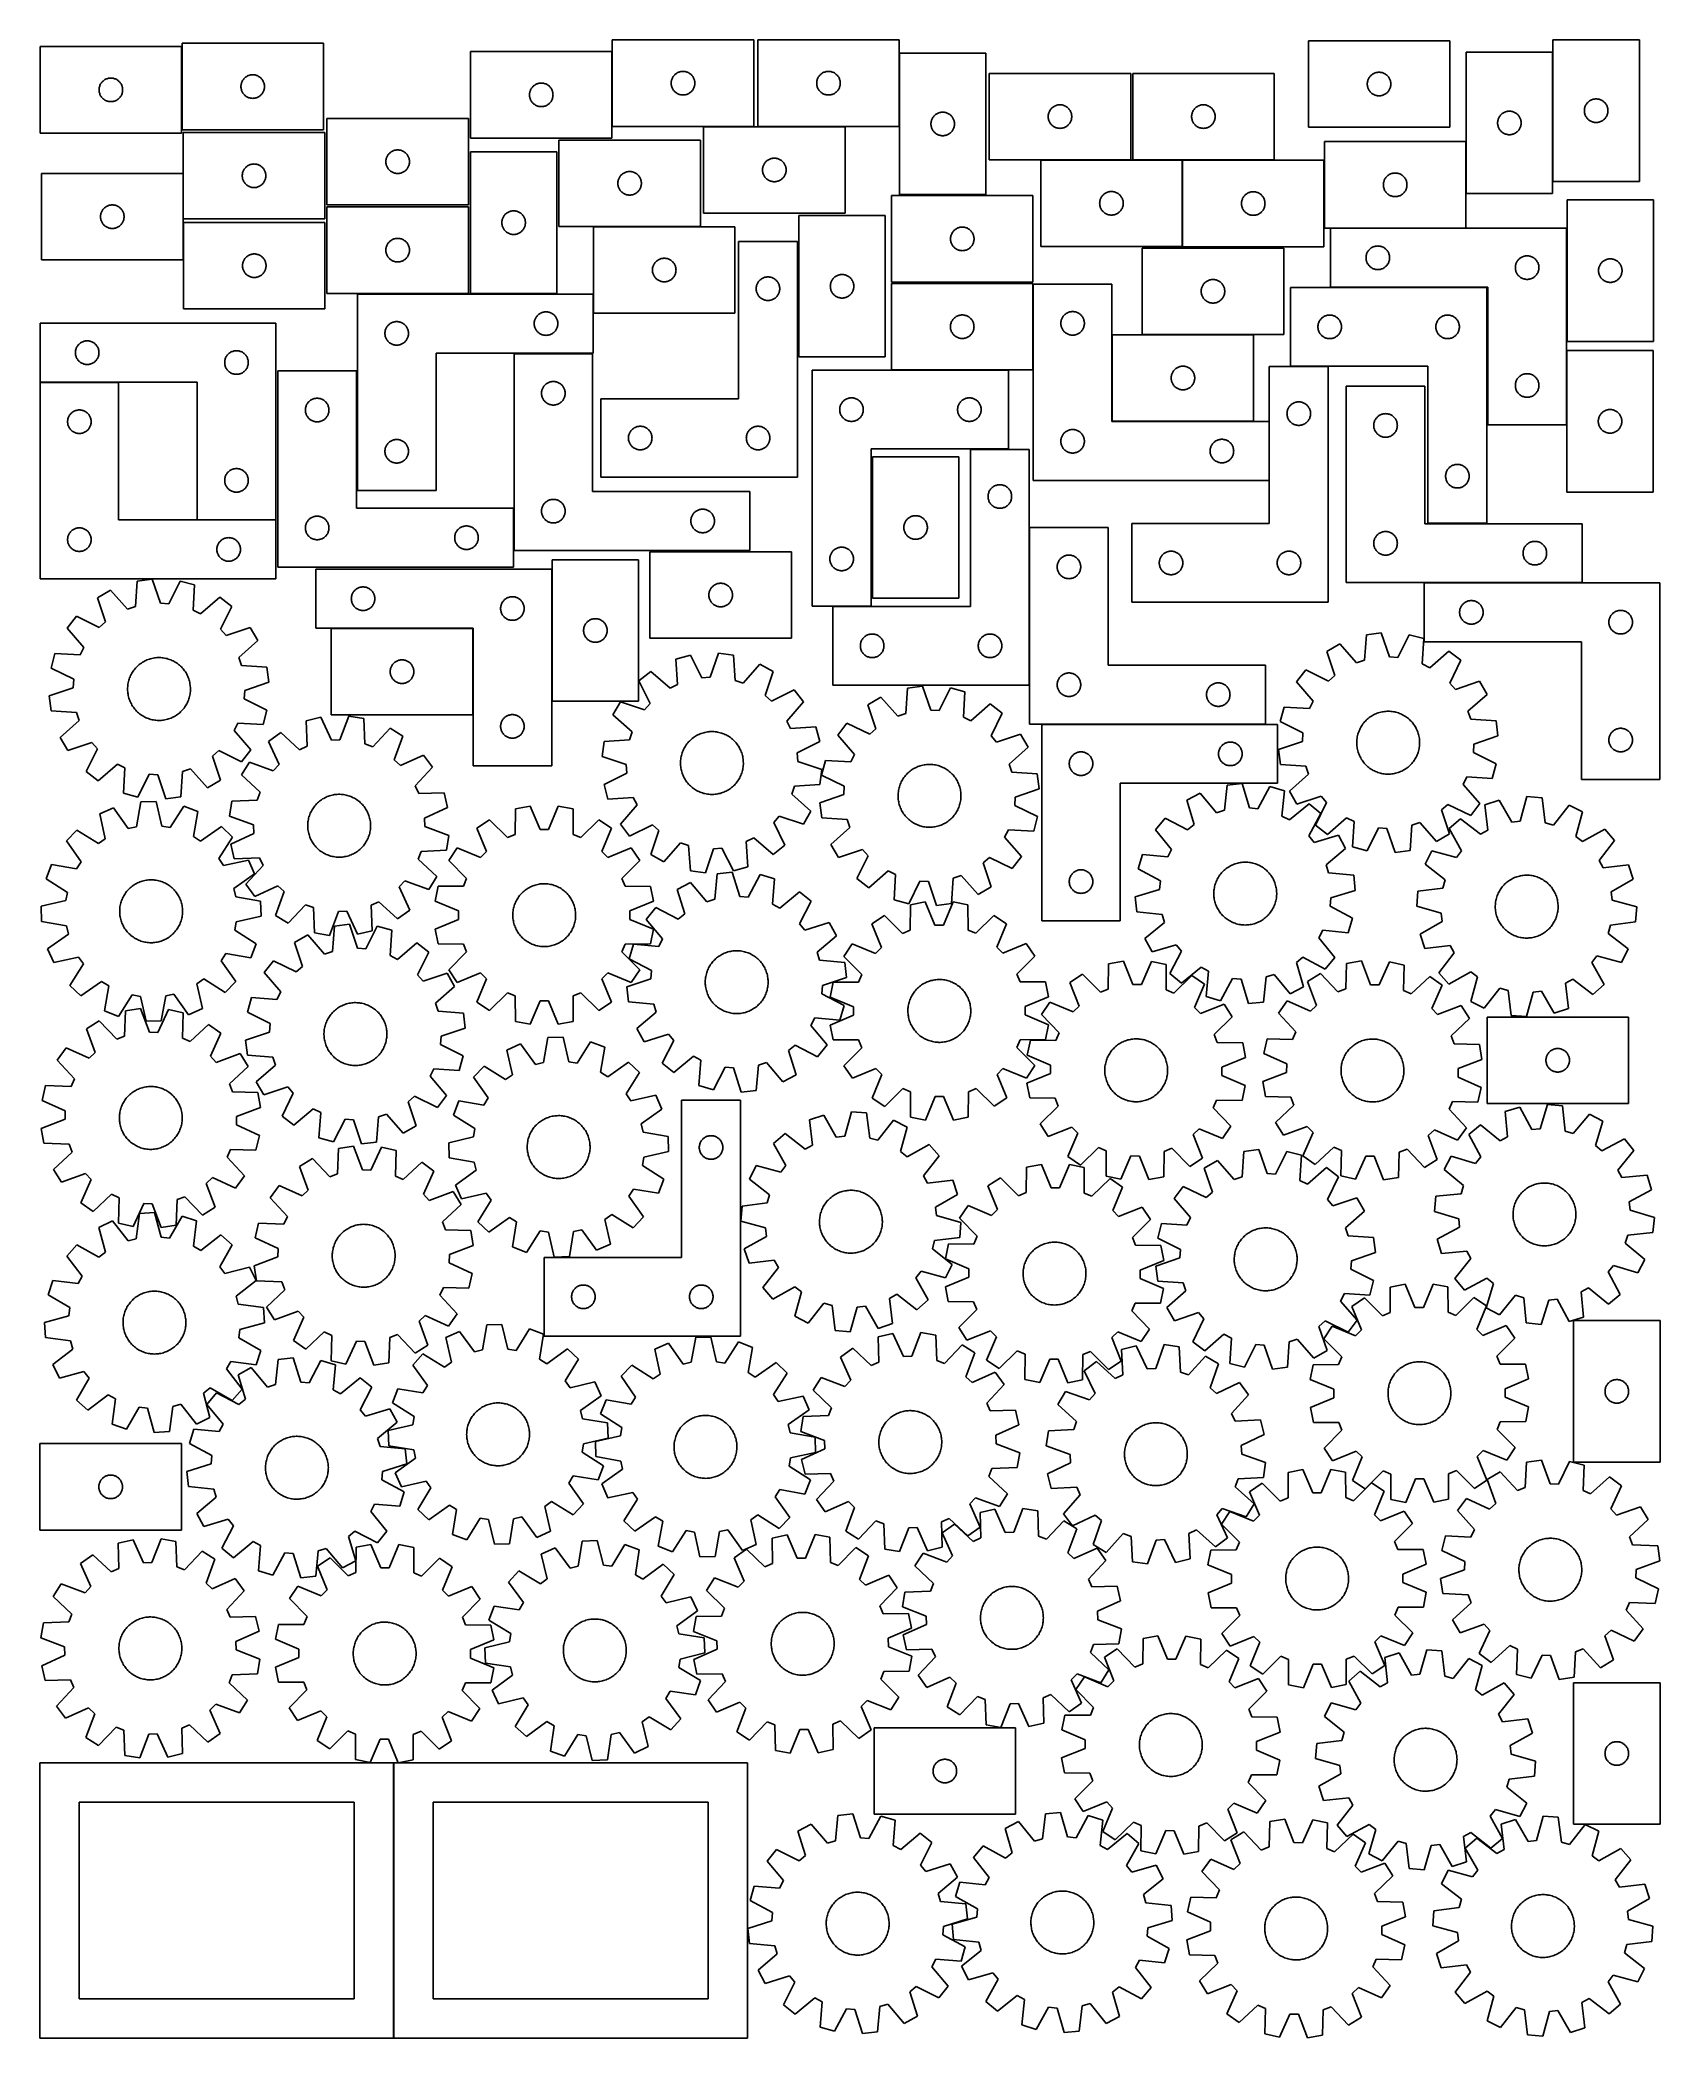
# Model space of a CAD drawing. Header units: millimetres. Extents: x 7 to 1243, y 7 to 1532.
import ezdxf

# ---------------------------------------------------------------- set-up
doc = ezdxf.new("R2010")
doc.units = ezdxf.units.MM
doc.layers.add('CUT', color=7, linetype='CONTINUOUS', true_color=0x000000)

msp = doc.modelspace()

# ---------------------------------------------------------------- linework, layer by layer
at = {"layer": 'CUT'}
for p, q in [((114.643003, 1526.911685), (6.643003, 1526.911685)), ((6.643003, 1526.911685), (6.643003, 1460.911685)), ((114.643003, 1460.911685), (114.643003, 1526.911685)), ((222.993343, 1529.437322), (114.993343, 1529.437322)), ((114.993343, 1529.437322), (114.993343, 1463.437322)), ((222.993343, 1463.437322), (222.993343, 1529.437322)), ((551.502011, 1532.004458), (443.502011, 1532.004458)), ((443.502011, 1532.004458), (443.502011, 1466.004458)), ((551.502011, 1466.004458), (551.502011, 1532.004458)), ((662.573056, 1532.001528), (554.573056, 1532.001528)), ((554.573056, 1532.001528), (554.573056, 1466.001528)), ((662.573056, 1466.001528), (662.573056, 1532.001528)), ((1082.957408, 1531.357244), (974.957408, 1531.357244)), ((974.957408, 1531.357244), (974.957408, 1465.357244)), ((1082.957408, 1465.357244), (1082.957408, 1531.357244)), ((1227.700619, 1532.010562), (1161.700619, 1532.010562)), ((1161.700619, 1532.010562), (1161.700619, 1424.010562)), ((1227.700619, 1424.010562), (1227.700619, 1532.010562)), ((443.248288, 1523.095278), (335.248288, 1523.095278)), ((335.248288, 1523.095278), (335.248288, 1457.095278)), ((443.248288, 1457.095278), (443.248288, 1523.095278)), ((728.818722, 1521.916568), (662.818722, 1521.916568)), ((662.818722, 1521.916568), (662.818722, 1413.916568)), ((728.818722, 1413.916568), (728.818722, 1521.916568)), ((1095.471397, 1522.683411), (1095.471397, 1414.683411)), ((1161.471397, 1522.683411), (1095.471397, 1522.683411)), ((1161.471397, 1414.683411), (1161.471397, 1522.683411)), ((51.662272, 1494.500313), (51.719999, 1495.08642)), ((51.719999, 1495.08642), (51.815935, 1495.667498)), ((51.815935, 1495.667498), (51.94967, 1496.241056)), ((51.94967, 1496.241056), (52.120631, 1496.80464)), ((52.120631, 1496.80464), (52.328087, 1497.355836)), ((52.328087, 1497.355836), (52.571148, 1497.892283)), ((52.571148, 1497.892283), (52.848774, 1498.411685)), ((52.848774, 1498.411685), (53.159776, 1498.911817)), ((53.159776, 1498.911817), (53.502823, 1499.390538)), ((53.502823, 1499.390538), (53.876444, 1499.845797)), ((53.876444, 1499.845797), (54.279042, 1500.275646)), ((54.279042, 1500.275646), (54.70889, 1500.678243)), ((54.70889, 1500.678243), (55.16415, 1501.051865)), ((55.16415, 1501.051865), (55.64287, 1501.394911)), ((55.64287, 1501.394911), (56.143003, 1501.705913)), ((56.143003, 1501.705913), (56.662404, 1501.983539)), ((56.662404, 1501.983539), (57.198852, 1502.2266)), ((57.198852, 1502.2266), (57.750047, 1502.434056)), ((57.750047, 1502.434056), (58.313631, 1502.605017)), ((58.313631, 1502.605017), (58.88719, 1502.738752)), ((58.88719, 1502.738752), (59.468267, 1502.834688)), ((59.468267, 1502.834688), (60.054374, 1502.892415)), ((60.054374, 1502.892415), (60.643003, 1502.911685)), ((60.643003, 1502.911685), (61.231631, 1502.892415)), ((61.231631, 1502.892415), (61.817738, 1502.834688)), ((61.817738, 1502.834688), (62.398815, 1502.738752)), ((62.398815, 1502.738752), (62.972374, 1502.605017)), ((62.972374, 1502.605017), (63.535958, 1502.434056)), ((63.535958, 1502.434056), (64.087153, 1502.2266)), ((64.087153, 1502.2266), (64.623601, 1501.983539)), ((64.623601, 1501.983539), (65.143003, 1501.705913)), ((65.143003, 1501.705913), (65.643135, 1501.394911)), ((65.643135, 1501.394911), (66.121855, 1501.051865)), ((66.121855, 1501.051865), (66.577115, 1500.678243)), ((66.577115, 1500.678243), (67.006964, 1500.275646)), ((67.006964, 1500.275646), (67.409561, 1499.845797)), ((67.409561, 1499.845797), (67.783183, 1499.390538)), ((67.783183, 1499.390538), (68.126229, 1498.911817)), ((68.126229, 1498.911817), (68.437231, 1498.411685)), ((68.437231, 1498.411685), (68.714857, 1497.892283)), ((68.714857, 1497.892283), (68.957918, 1497.355836)), ((68.957918, 1497.355836), (69.165374, 1496.80464)), ((69.165374, 1496.80464), (69.336335, 1496.241056)), ((69.336335, 1496.241056), (69.47007, 1495.667498)), ((69.47007, 1495.667498), (69.566006, 1495.08642)), ((69.566006, 1495.08642), (69.623733, 1494.500313)), ((159.993343, 1496.437322), (160.012612, 1497.025951)), ((160.012612, 1495.848694), (159.993343, 1496.437322)), ((160.012612, 1497.025951), (160.070339, 1497.612058)), ((160.070339, 1495.262587), (160.012612, 1495.848694)), ((160.070339, 1497.612058), (160.166275, 1498.193135)), ((160.166275, 1494.68151), (160.070339, 1495.262587)), ((160.166275, 1498.193135), (160.30001, 1498.766694)), ((160.30001, 1498.766694), (160.470971, 1499.330278)), ((160.470971, 1499.330278), (160.678427, 1499.881473)), ((160.678427, 1499.881473), (160.921488, 1500.417921)), ((160.921488, 1500.417921), (161.199114, 1500.937322)), ((161.199114, 1500.937322), (161.510116, 1501.437455)), ((161.510116, 1501.437455), (161.853162, 1501.916175)), ((161.853162, 1501.916175), (162.226784, 1502.371435)), ((162.226784, 1502.371435), (162.629382, 1502.801283)), ((162.629382, 1502.801283), (163.05923, 1503.203881)), ((163.05923, 1503.203881), (163.51449, 1503.577502)), ((163.51449, 1503.577502), (163.99321, 1503.920549)), ((163.99321, 1503.920549), (164.493343, 1504.231551)), ((164.493343, 1504.231551), (165.012744, 1504.509177)), ((165.012744, 1504.509177), (165.549192, 1504.752238)), ((165.549192, 1504.752238), (166.100387, 1504.959694)), ((166.100387, 1504.959694), (166.663971, 1505.130655)), ((166.663971, 1505.130655), (167.23753, 1505.26439)), ((167.23753, 1505.26439), (167.818607, 1505.360326)), ((167.818607, 1505.360326), (168.404714, 1505.418053)), ((168.404714, 1505.418053), (168.993343, 1505.437322)), ((168.993343, 1505.437322), (169.581971, 1505.418053)), ((169.581971, 1505.418053), (170.168078, 1505.360326)), ((170.168078, 1505.360326), (170.749155, 1505.26439)), ((170.749155, 1505.26439), (171.322714, 1505.130655)), ((171.322714, 1505.130655), (171.886298, 1504.959694)), ((171.886298, 1504.959694), (172.437493, 1504.752238)), ((172.437493, 1504.752238), (172.973941, 1504.509177)), ((172.973941, 1504.509177), (173.493343, 1504.231551)), ((173.493343, 1504.231551), (173.993475, 1503.920549)), ((173.993475, 1503.920549), (174.472195, 1503.577502)), ((174.472195, 1503.577502), (174.927455, 1503.203881)), ((174.927455, 1503.203881), (175.357304, 1502.801283)), ((175.357304, 1502.801283), (175.759901, 1502.371435)), ((175.759901, 1502.371435), (176.133523, 1501.916175)), ((176.133523, 1501.916175), (176.476569, 1501.437455)), ((176.476569, 1501.437455), (176.787571, 1500.937322)), ((176.787571, 1500.937322), (177.065197, 1500.417921)), ((177.065197, 1500.417921), (177.308258, 1499.881473)), ((177.308258, 1499.881473), (177.515714, 1499.330278)), ((177.515714, 1499.330278), (177.686675, 1498.766694)), ((177.686675, 1498.766694), (177.82041, 1498.193135)), ((177.82041, 1498.193135), (177.916346, 1497.612058)), ((177.916346, 1495.262587), (177.82041, 1494.68151)), ((177.916346, 1497.612058), (177.974073, 1497.025951)), ((177.974073, 1495.848694), (177.916346, 1495.262587)), ((177.974073, 1497.025951), (177.993343, 1496.437322)), ((177.993343, 1496.437322), (177.974073, 1495.848694)), ((381.45406, 1494.595278), (381.765062, 1495.095411)), ((381.765062, 1495.095411), (382.108108, 1495.574131)), ((382.108108, 1495.574131), (382.48173, 1496.029391)), ((382.48173, 1496.029391), (382.884327, 1496.459239)), ((382.884327, 1496.459239), (383.314176, 1496.861837)), ((383.314176, 1496.861837), (383.769435, 1497.235458)), ((383.769435, 1497.235458), (384.248156, 1497.578505)), ((384.248156, 1497.578505), (384.748288, 1497.889507)), ((384.748288, 1497.889507), (385.26769, 1498.167133)), ((385.26769, 1498.167133), (385.804137, 1498.410194)), ((385.804137, 1498.410194), (386.355333, 1498.61765)), ((386.355333, 1498.61765), (386.918917, 1498.788611)), ((386.918917, 1498.788611), (387.492475, 1498.922346)), ((387.492475, 1498.922346), (388.073552, 1499.018282)), ((388.073552, 1499.018282), (388.65966, 1499.076009)), ((388.65966, 1499.076009), (389.248288, 1499.095278)), ((389.248288, 1499.095278), (389.836916, 1499.076009)), ((389.836916, 1499.076009), (390.423024, 1499.018282)), ((390.423024, 1499.018282), (391.004101, 1498.922346)), ((391.004101, 1498.922346), (391.57766, 1498.788611)), ((391.57766, 1498.788611), (392.141243, 1498.61765)), ((392.141243, 1498.61765), (392.692439, 1498.410194)), ((392.692439, 1498.410194), (393.228886, 1498.167133)), ((393.228886, 1498.167133), (393.748288, 1497.889507)), ((393.748288, 1497.889507), (394.24842, 1497.578505)), ((394.24842, 1497.578505), (394.727141, 1497.235458)), ((394.727141, 1497.235458), (395.182401, 1496.861837)), ((395.182401, 1496.861837), (395.612249, 1496.459239)), ((395.612249, 1496.459239), (396.014846, 1496.029391)), ((396.014846, 1496.029391), (396.388468, 1495.574131)), ((396.388468, 1495.574131), (396.731515, 1495.095411)), ((396.731515, 1495.095411), (397.042517, 1494.595278)), ((488.502011, 1499.004458), (488.521281, 1499.593086)), ((488.521281, 1498.41583), (488.502011, 1499.004458)), ((488.521281, 1499.593086), (488.579008, 1500.179194)), ((488.579008, 1497.829722), (488.521281, 1498.41583)), ((488.579008, 1500.179194), (488.674944, 1500.760271)), ((488.674944, 1497.248645), (488.579008, 1497.829722)), ((488.674944, 1500.760271), (488.808679, 1501.33383)), ((488.808679, 1496.675087), (488.674944, 1497.248645)), ((488.808679, 1501.33383), (488.97964, 1501.897413)), ((488.97964, 1496.111503), (488.808679, 1496.675087)), ((488.97964, 1501.897413), (489.187096, 1502.448609)), ((489.187096, 1495.560307), (488.97964, 1496.111503)), ((489.187096, 1502.448609), (489.430157, 1502.985056)), ((489.430157, 1495.02386), (489.187096, 1495.560307)), ((489.430157, 1502.985056), (489.707783, 1503.504458)), ((489.707783, 1494.504458), (489.430157, 1495.02386)), ((489.707783, 1503.504458), (490.018785, 1504.00459)), ((490.018785, 1504.00459), (490.361831, 1504.483311)), ((490.361831, 1504.483311), (490.735453, 1504.93857)), ((490.735453, 1504.93857), (491.13805, 1505.368419)), ((491.13805, 1505.368419), (491.567899, 1505.771016)), ((491.567899, 1505.771016), (492.023159, 1506.144638)), ((492.023159, 1506.144638), (492.501879, 1506.487685)), ((492.501879, 1506.487685), (493.002011, 1506.798687)), ((493.002011, 1506.798687), (493.521413, 1507.076313)), ((493.521413, 1507.076313), (494.05786, 1507.319374)), ((494.05786, 1507.319374), (494.609056, 1507.526829)), ((494.609056, 1507.526829), (495.17264, 1507.697791)), ((495.17264, 1507.697791), (495.746198, 1507.831526)), ((495.746198, 1507.831526), (496.327276, 1507.927462)), ((496.327276, 1507.927462), (496.913383, 1507.985188)), ((496.913383, 1507.985188), (497.502011, 1508.004458)), ((497.502011, 1508.004458), (498.09064, 1507.985188)), ((498.09064, 1507.985188), (498.676747, 1507.927462)), ((498.676747, 1507.927462), (499.257824, 1507.831526)), ((499.257824, 1507.831526), (499.831383, 1507.697791)), ((499.831383, 1507.697791), (500.394967, 1507.526829)), ((500.394967, 1507.526829), (500.946162, 1507.319374)), ((500.946162, 1507.319374), (501.48261, 1507.076313)), ((501.48261, 1507.076313), (502.002011, 1506.798687)), ((502.002011, 1506.798687), (502.502143, 1506.487685)), ((502.502143, 1506.487685), (502.980864, 1506.144638)), ((502.980864, 1506.144638), (503.436124, 1505.771016)), ((503.436124, 1505.771016), (503.865972, 1505.368419)), ((503.865972, 1505.368419), (504.26857, 1504.93857)), ((504.26857, 1504.93857), (504.642191, 1504.483311)), ((504.642191, 1504.483311), (504.985238, 1504.00459)), ((504.985238, 1504.00459), (505.29624, 1503.504458)), ((505.29624, 1503.504458), (505.573866, 1502.985056)), ((505.573866, 1495.02386), (505.29624, 1494.504458)), ((505.573866, 1502.985056), (505.816927, 1502.448609)), ((505.816927, 1495.560307), (505.573866, 1495.02386)), ((505.816927, 1502.448609), (506.024383, 1501.897413)), ((506.024383, 1496.111503), (505.816927, 1495.560307)), ((506.024383, 1501.897413), (506.195344, 1501.33383)), ((506.195344, 1496.675087), (506.024383, 1496.111503)), ((506.195344, 1501.33383), (506.329079, 1500.760271)), ((506.329079, 1497.248645), (506.195344, 1496.675087)), ((506.329079, 1500.760271), (506.425015, 1500.179194)), ((506.425015, 1497.829722), (506.329079, 1497.248645)), ((506.425015, 1500.179194), (506.482742, 1499.593086)), ((506.482742, 1498.41583), (506.425015, 1497.829722)), ((506.482742, 1499.593086), (506.502011, 1499.004458)), ((506.502011, 1499.004458), (506.482742, 1498.41583)), ((599.573056, 1499.001528), (599.592326, 1499.590157)), ((599.592326, 1498.4129), (599.573056, 1499.001528)), ((599.592326, 1499.590157), (599.650053, 1500.176264)), ((599.650053, 1497.826793), (599.592326, 1498.4129)), ((599.650053, 1500.176264), (599.745989, 1500.757341)), ((599.745989, 1497.245716), (599.650053, 1497.826793)), ((599.745989, 1500.757341), (599.879724, 1501.3309)), ((599.879724, 1496.672157), (599.745989, 1497.245716)), ((599.879724, 1501.3309), (600.050685, 1501.894484)), ((600.050685, 1496.108573), (599.879724, 1496.672157)), ((600.050685, 1501.894484), (600.258141, 1502.445679)), ((600.258141, 1495.557378), (600.050685, 1496.108573)), ((600.258141, 1502.445679), (600.501202, 1502.982127)), ((600.501202, 1495.02093), (600.258141, 1495.557378)), ((600.501202, 1502.982127), (600.778828, 1503.501528)), ((600.778828, 1494.501528), (600.501202, 1495.02093)), ((600.778828, 1503.501528), (601.08983, 1504.001661)), ((601.08983, 1504.001661), (601.432876, 1504.480381)), ((601.432876, 1504.480381), (601.806498, 1504.935641)), ((601.806498, 1504.935641), (602.209095, 1505.365489)), ((602.209095, 1505.365489), (602.638944, 1505.768087)), ((602.638944, 1505.768087), (603.094203, 1506.141708)), ((603.094203, 1506.141708), (603.572924, 1506.484755)), ((603.572924, 1506.484755), (604.073056, 1506.795757)), ((604.073056, 1506.795757), (604.592458, 1507.073383)), ((604.592458, 1507.073383), (605.128905, 1507.316444)), ((605.128905, 1507.316444), (605.680101, 1507.5239)), ((605.680101, 1507.5239), (606.243685, 1507.694861)), ((606.243685, 1507.694861), (606.817243, 1507.828596)), ((606.817243, 1507.828596), (607.398321, 1507.924532)), ((607.398321, 1507.924532), (607.984428, 1507.982259)), ((607.984428, 1507.982259), (608.573056, 1508.001528)), ((608.573056, 1508.001528), (609.161684, 1507.982259)), ((609.161684, 1507.982259), (609.747792, 1507.924532)), ((609.747792, 1507.924532), (610.328869, 1507.828596)), ((610.328869, 1507.828596), (610.902428, 1507.694861)), ((610.902428, 1507.694861), (611.466011, 1507.5239)), ((611.466011, 1507.5239), (612.017207, 1507.316444)), ((612.017207, 1507.316444), (612.553655, 1507.073383)), ((612.553655, 1507.073383), (613.073056, 1506.795757)), ((613.073056, 1506.795757), (613.573188, 1506.484755)), ((613.573188, 1506.484755), (614.051909, 1506.141708)), ((614.051909, 1506.141708), (614.507169, 1505.768087)), ((614.507169, 1505.768087), (614.937017, 1505.365489)), ((614.937017, 1505.365489), (615.339615, 1504.935641)), ((615.339615, 1504.935641), (615.713236, 1504.480381)), ((615.713236, 1504.480381), (616.056283, 1504.001661)), ((616.056283, 1504.001661), (616.367285, 1503.501528)), ((616.367285, 1503.501528), (616.644911, 1502.982127)), ((616.644911, 1495.02093), (616.367285, 1494.501528)), ((616.644911, 1502.982127), (616.887972, 1502.445679)), ((616.887972, 1495.557378), (616.644911, 1495.02093)), ((616.887972, 1502.445679), (617.095427, 1501.894484)), ((617.095427, 1496.108573), (616.887972, 1495.557378)), ((617.095427, 1501.894484), (617.266389, 1501.3309)), ((617.266389, 1496.672157), (617.095427, 1496.108573)), ((617.266389, 1501.3309), (617.400124, 1500.757341)), ((617.400124, 1497.245716), (617.266389, 1496.672157)), ((617.400124, 1500.757341), (617.49606, 1500.176264)), ((617.49606, 1497.826793), (617.400124, 1497.245716)), ((617.49606, 1500.176264), (617.553787, 1499.590157)), ((617.553787, 1498.4129), (617.49606, 1497.826793)), ((617.553787, 1499.590157), (617.573056, 1499.001528)), ((617.573056, 1499.001528), (617.553787, 1498.4129)), ((839.31384, 1506.529116), (731.31384, 1506.529116)), ((731.31384, 1506.529116), (731.31384, 1440.529116)), ((839.31384, 1440.529116), (839.31384, 1506.529116)), ((948.834836, 1506.529116), (840.834836, 1506.529116)), ((840.834836, 1506.529116), (840.834836, 1440.529116)), ((948.834836, 1440.529116), (948.834836, 1506.529116)), ((1019.957408, 1498.357244), (1019.976678, 1498.945872)), ((1019.976678, 1497.768616), (1019.957408, 1498.357244)), ((1019.976678, 1498.945872), (1020.034404, 1499.53198)), ((1020.034404, 1497.182509), (1019.976678, 1497.768616)), ((1020.034404, 1499.53198), (1020.130341, 1500.113057)), ((1020.130341, 1496.601431), (1020.034404, 1497.182509)), ((1020.130341, 1500.113057), (1020.264076, 1500.686616)), ((1020.264076, 1496.027873), (1020.130341, 1496.601431)), ((1020.264076, 1500.686616), (1020.435037, 1501.250199)), ((1020.435037, 1495.464289), (1020.264076, 1496.027873)), ((1020.435037, 1501.250199), (1020.642492, 1501.801395)), ((1020.642492, 1494.913093), (1020.435037, 1495.464289)), ((1020.642492, 1501.801395), (1020.885553, 1502.337843)), ((1020.885553, 1502.337843), (1021.163179, 1502.857244)), ((1021.163179, 1502.857244), (1021.474182, 1503.357376)), ((1021.474182, 1503.357376), (1021.817228, 1503.836097)), ((1021.817228, 1503.836097), (1022.19085, 1504.291357)), ((1022.19085, 1504.291357), (1022.593447, 1504.721205)), ((1022.593447, 1504.721205), (1023.023296, 1505.123803)), ((1023.023296, 1505.123803), (1023.478555, 1505.497424)), ((1023.478555, 1505.497424), (1023.957276, 1505.840471)), ((1023.957276, 1505.840471), (1024.457408, 1506.151473)), ((1024.457408, 1506.151473), (1024.97681, 1506.429099)), ((1024.97681, 1506.429099), (1025.513257, 1506.67216)), ((1025.513257, 1506.67216), (1026.064453, 1506.879615)), ((1026.064453, 1506.879615), (1026.628037, 1507.050577)), ((1026.628037, 1507.050577), (1027.201595, 1507.184312)), ((1027.201595, 1507.184312), (1027.782672, 1507.280248)), ((1027.782672, 1507.280248), (1028.36878, 1507.337975)), ((1028.36878, 1507.337975), (1028.957408, 1507.357244)), ((1028.957408, 1507.357244), (1029.546036, 1507.337975)), ((1029.546036, 1507.337975), (1030.132144, 1507.280248)), ((1030.132144, 1507.280248), (1030.713221, 1507.184312)), ((1030.713221, 1507.184312), (1031.28678, 1507.050577)), ((1031.28678, 1507.050577), (1031.850363, 1506.879615)), ((1031.850363, 1506.879615), (1032.401559, 1506.67216)), ((1032.401559, 1506.67216), (1032.938006, 1506.429099)), ((1032.938006, 1506.429099), (1033.457408, 1506.151473)), ((1033.457408, 1506.151473), (1033.95754, 1505.840471)), ((1033.95754, 1505.840471), (1034.436261, 1505.497424)), ((1034.436261, 1505.497424), (1034.89152, 1505.123803)), ((1034.89152, 1505.123803), (1035.321369, 1504.721205)), ((1035.321369, 1504.721205), (1035.723966, 1504.291357)), ((1035.723966, 1504.291357), (1036.097588, 1503.836097)), ((1036.097588, 1503.836097), (1036.440635, 1503.357376)), ((1036.440635, 1503.357376), (1036.751637, 1502.857244)), ((1036.751637, 1502.857244), (1037.029263, 1502.337843)), ((1037.029263, 1502.337843), (1037.272324, 1501.801395)), ((1037.272324, 1501.801395), (1037.479779, 1501.250199)), ((1037.479779, 1495.464289), (1037.272324, 1494.913093)), ((1037.479779, 1501.250199), (1037.650741, 1500.686616)), ((1037.650741, 1496.027873), (1037.479779, 1495.464289)), ((1037.650741, 1500.686616), (1037.784476, 1500.113057)), ((1037.784476, 1496.601431), (1037.650741, 1496.027873)), ((1037.784476, 1500.113057), (1037.880412, 1499.53198)), ((1037.880412, 1497.182509), (1037.784476, 1496.601431)), ((1037.880412, 1499.53198), (1037.938138, 1498.945872)), ((1037.938138, 1497.768616), (1037.880412, 1497.182509)), ((1037.938138, 1498.945872), (1037.957408, 1498.357244)), ((1037.957408, 1498.357244), (1037.938138, 1497.768616)), ((51.643003, 1493.911685), (51.662272, 1494.500313)), ((51.662272, 1493.323057), (51.643003, 1493.911685)), ((51.719999, 1492.736949), (51.662272, 1493.323057)), ((51.815935, 1492.155872), (51.719999, 1492.736949)), ((51.94967, 1491.582313), (51.815935, 1492.155872)), ((52.120631, 1491.018729), (51.94967, 1491.582313)), ((52.328087, 1490.467534), (52.120631, 1491.018729)), ((52.571148, 1489.931086), (52.328087, 1490.467534)), ((52.848774, 1489.411685), (52.571148, 1489.931086)), ((53.159776, 1488.911553), (52.848774, 1489.411685)), ((53.502823, 1488.432832), (53.159776, 1488.911553)), ((53.876444, 1487.977572), (53.502823, 1488.432832)), ((54.279042, 1487.547724), (53.876444, 1487.977572)), ((54.70889, 1487.145126), (54.279042, 1487.547724)), ((55.16415, 1486.771505), (54.70889, 1487.145126)), ((55.64287, 1486.428458), (55.16415, 1486.771505)), ((56.143003, 1486.117456), (55.64287, 1486.428458)), ((56.662404, 1485.83983), (56.143003, 1486.117456)), ((57.198852, 1485.596769), (56.662404, 1485.83983)), ((57.750047, 1485.389314), (57.198852, 1485.596769)), ((58.313631, 1485.218352), (57.750047, 1485.389314)), ((58.88719, 1485.084617), (58.313631, 1485.218352)), ((59.468267, 1484.988681), (58.88719, 1485.084617)), ((60.054374, 1484.930954), (59.468267, 1484.988681)), ((60.643003, 1484.911685), (60.054374, 1484.930954)), ((61.231631, 1484.930954), (60.643003, 1484.911685)), ((61.817738, 1484.988681), (61.231631, 1484.930954)), ((62.398815, 1485.084617), (61.817738, 1484.988681)), ((62.972374, 1485.218352), (62.398815, 1485.084617)), ((63.535958, 1485.389314), (62.972374, 1485.218352)), ((64.087153, 1485.596769), (63.535958, 1485.389314)), ((64.623601, 1485.83983), (64.087153, 1485.596769)), ((65.143003, 1486.117456), (64.623601, 1485.83983)), ((65.643135, 1486.428458), (65.143003, 1486.117456)), ((66.121855, 1486.771505), (65.643135, 1486.428458)), ((66.577115, 1487.145126), (66.121855, 1486.771505)), ((67.006964, 1487.547724), (66.577115, 1487.145126)), ((67.409561, 1487.977572), (67.006964, 1487.547724)), ((67.783183, 1488.432832), (67.409561, 1487.977572)), ((68.126229, 1488.911553), (67.783183, 1488.432832)), ((68.437231, 1489.411685), (68.126229, 1488.911553)), ((68.714857, 1489.931086), (68.437231, 1489.411685)), ((68.957918, 1490.467534), (68.714857, 1489.931086)), ((69.165374, 1491.018729), (68.957918, 1490.467534)), ((69.336335, 1491.582313), (69.165374, 1491.018729)), ((69.47007, 1492.155872), (69.336335, 1491.582313)), ((69.566006, 1492.736949), (69.47007, 1492.155872)), ((69.623733, 1493.323057), (69.566006, 1492.736949)), ((69.623733, 1494.500313), (69.643003, 1493.911685)), ((69.643003, 1493.911685), (69.623733, 1493.323057)), ((160.30001, 1494.107951), (160.166275, 1494.68151)), ((160.470971, 1493.544367), (160.30001, 1494.107951)), ((160.678427, 1492.993172), (160.470971, 1493.544367)), ((160.921488, 1492.456724), (160.678427, 1492.993172)), ((161.199114, 1491.937322), (160.921488, 1492.456724)), ((161.510116, 1491.43719), (161.199114, 1491.937322)), ((161.853162, 1490.95847), (161.510116, 1491.43719)), ((162.226784, 1490.50321), (161.853162, 1490.95847)), ((162.629382, 1490.073361), (162.226784, 1490.50321)), ((163.05923, 1489.670764), (162.629382, 1490.073361)), ((163.51449, 1489.297142), (163.05923, 1489.670764)), ((163.99321, 1488.954096), (163.51449, 1489.297142)), ((164.493343, 1488.643094), (163.99321, 1488.954096)), ((165.012744, 1488.365468), (164.493343, 1488.643094)), ((165.549192, 1488.122407), (165.012744, 1488.365468)), ((166.100387, 1487.914951), (165.549192, 1488.122407)), ((166.663971, 1487.74399), (166.100387, 1487.914951)), ((167.23753, 1487.610255), (166.663971, 1487.74399)), ((167.818607, 1487.514319), (167.23753, 1487.610255)), ((168.404714, 1487.456592), (167.818607, 1487.514319)), ((168.993343, 1487.437322), (168.404714, 1487.456592)), ((169.581971, 1487.456592), (168.993343, 1487.437322)), ((170.168078, 1487.514319), (169.581971, 1487.456592)), ((170.749155, 1487.610255), (170.168078, 1487.514319)), ((171.322714, 1487.74399), (170.749155, 1487.610255)), ((171.886298, 1487.914951), (171.322714, 1487.74399)), ((172.437493, 1488.122407), (171.886298, 1487.914951)), ((172.973941, 1488.365468), (172.437493, 1488.122407)), ((173.493343, 1488.643094), (172.973941, 1488.365468)), ((173.993475, 1488.954096), (173.493343, 1488.643094)), ((174.472195, 1489.297142), (173.993475, 1488.954096)), ((174.927455, 1489.670764), (174.472195, 1489.297142)), ((175.357304, 1490.073361), (174.927455, 1489.670764)), ((175.759901, 1490.50321), (175.357304, 1490.073361)), ((176.133523, 1490.95847), (175.759901, 1490.50321)), ((176.476569, 1491.43719), (176.133523, 1490.95847)), ((176.787571, 1491.937322), (176.476569, 1491.43719)), ((177.065197, 1492.456724), (176.787571, 1491.937322)), ((177.308258, 1492.993172), (177.065197, 1492.456724)), ((177.515714, 1493.544367), (177.308258, 1492.993172)), ((177.686675, 1494.107951), (177.515714, 1493.544367)), ((177.82041, 1494.68151), (177.686675, 1494.107951)), ((380.248288, 1490.095278), (380.267558, 1490.683907)), ((380.267558, 1489.50665), (380.248288, 1490.095278)), ((380.267558, 1490.683907), (380.325284, 1491.270014)), ((380.325284, 1488.920543), (380.267558, 1489.50665)), ((380.325284, 1491.270014), (380.421221, 1491.851091)), ((380.421221, 1488.339466), (380.325284, 1488.920543)), ((380.421221, 1491.851091), (380.554956, 1492.42465)), ((380.554956, 1487.765907), (380.421221, 1488.339466)), ((380.554956, 1492.42465), (380.725917, 1492.988234)), ((380.725917, 1487.202323), (380.554956, 1487.765907)), ((380.725917, 1492.988234), (380.933372, 1493.539429)), ((380.933372, 1486.651128), (380.725917, 1487.202323)), ((380.933372, 1493.539429), (381.176434, 1494.075877)), ((381.176434, 1486.11468), (380.933372, 1486.651128)), ((381.176434, 1494.075877), (381.45406, 1494.595278)), ((381.45406, 1485.595278), (381.176434, 1486.11468)), ((381.765062, 1485.095146), (381.45406, 1485.595278)), ((382.108108, 1484.616426), (381.765062, 1485.095146)), ((382.48173, 1484.161166), (382.108108, 1484.616426)), ((382.884327, 1483.731317), (382.48173, 1484.161166)), ((383.314176, 1483.32872), (382.884327, 1483.731317)), ((383.769435, 1482.955098), (383.314176, 1483.32872)), ((384.248156, 1482.612052), (383.769435, 1482.955098)), ((384.748288, 1482.30105), (384.248156, 1482.612052)), ((385.26769, 1482.023424), (384.748288, 1482.30105)), ((385.804137, 1481.780363), (385.26769, 1482.023424)), ((386.355333, 1481.572907), (385.804137, 1481.780363)), ((386.918917, 1481.401946), (386.355333, 1481.572907)), ((387.492475, 1481.268211), (386.918917, 1481.401946)), ((388.073552, 1481.172275), (387.492475, 1481.268211)), ((388.65966, 1481.114548), (388.073552, 1481.172275)), ((389.248288, 1481.095278), (388.65966, 1481.114548)), ((389.836916, 1481.114548), (389.248288, 1481.095278)), ((390.423024, 1481.172275), (389.836916, 1481.114548)), ((391.004101, 1481.268211), (390.423024, 1481.172275)), ((391.57766, 1481.401946), (391.004101, 1481.268211)), ((392.141243, 1481.572907), (391.57766, 1481.401946)), ((392.692439, 1481.780363), (392.141243, 1481.572907)), ((393.228886, 1482.023424), (392.692439, 1481.780363)), ((393.748288, 1482.30105), (393.228886, 1482.023424)), ((394.24842, 1482.612052), (393.748288, 1482.30105)), ((394.727141, 1482.955098), (394.24842, 1482.612052)), ((395.182401, 1483.32872), (394.727141, 1482.955098)), ((395.612249, 1483.731317), (395.182401, 1483.32872)), ((396.014846, 1484.161166), (395.612249, 1483.731317)), ((396.388468, 1484.616426), (396.014846, 1484.161166)), ((396.731515, 1485.095146), (396.388468, 1484.616426)), ((397.042517, 1485.595278), (396.731515, 1485.095146)), ((397.042517, 1494.595278), (397.320143, 1494.075877)), ((397.320143, 1486.11468), (397.042517, 1485.595278)), ((397.320143, 1494.075877), (397.563204, 1493.539429)), ((397.563204, 1486.651128), (397.320143, 1486.11468)), ((397.563204, 1493.539429), (397.770659, 1492.988234)), ((397.770659, 1487.202323), (397.563204, 1486.651128)), ((397.770659, 1492.988234), (397.941621, 1492.42465)), ((397.941621, 1487.765907), (397.770659, 1487.202323)), ((397.941621, 1492.42465), (398.075356, 1491.851091)), ((398.075356, 1488.339466), (397.941621, 1487.765907)), ((398.075356, 1491.851091), (398.171292, 1491.270014)), ((398.171292, 1488.920543), (398.075356, 1488.339466)), ((398.171292, 1491.270014), (398.229019, 1490.683907)), ((398.229019, 1489.50665), (398.171292, 1488.920543)), ((398.229019, 1490.683907), (398.248288, 1490.095278)), ((398.248288, 1490.095278), (398.229019, 1489.50665)), ((490.018785, 1494.004326), (489.707783, 1494.504458)), ((490.361831, 1493.525605), (490.018785, 1494.004326)), ((490.735453, 1493.070346), (490.361831, 1493.525605)), ((491.13805, 1492.640497), (490.735453, 1493.070346)), ((491.567899, 1492.2379), (491.13805, 1492.640497)), ((492.023159, 1491.864278), (491.567899, 1492.2379)), ((492.501879, 1491.521232), (492.023159, 1491.864278)), ((493.002011, 1491.210229), (492.501879, 1491.521232)), ((493.521413, 1490.932603), (493.002011, 1491.210229)), ((494.05786, 1490.689542), (493.521413, 1490.932603)), ((494.609056, 1490.482087), (494.05786, 1490.689542)), ((495.17264, 1490.311126), (494.609056, 1490.482087)), ((495.746198, 1490.177391), (495.17264, 1490.311126)), ((496.327276, 1490.081454), (495.746198, 1490.177391)), ((496.913383, 1490.023728), (496.327276, 1490.081454)), ((497.502011, 1490.004458), (496.913383, 1490.023728)), ((498.09064, 1490.023728), (497.502011, 1490.004458)), ((498.676747, 1490.081454), (498.09064, 1490.023728)), ((499.257824, 1490.177391), (498.676747, 1490.081454)), ((499.831383, 1490.311126), (499.257824, 1490.177391)), ((500.394967, 1490.482087), (499.831383, 1490.311126)), ((500.946162, 1490.689542), (500.394967, 1490.482087)), ((501.48261, 1490.932603), (500.946162, 1490.689542)), ((502.002011, 1491.210229), (501.48261, 1490.932603)), ((502.502143, 1491.521232), (502.002011, 1491.210229)), ((502.980864, 1491.864278), (502.502143, 1491.521232)), ((503.436124, 1492.2379), (502.980864, 1491.864278)), ((503.865972, 1492.640497), (503.436124, 1492.2379)), ((504.26857, 1493.070346), (503.865972, 1492.640497)), ((504.642191, 1493.525605), (504.26857, 1493.070346)), ((504.985238, 1494.004326), (504.642191, 1493.525605)), ((505.29624, 1494.504458), (504.985238, 1494.004326)), ((601.08983, 1494.001396), (600.778828, 1494.501528)), ((601.432876, 1493.522676), (601.08983, 1494.001396)), ((601.806498, 1493.067416), (601.432876, 1493.522676)), ((602.209095, 1492.637567), (601.806498, 1493.067416)), ((602.638944, 1492.23497), (602.209095, 1492.637567)), ((603.094203, 1491.861348), (602.638944, 1492.23497)), ((603.572924, 1491.518302), (603.094203, 1491.861348)), ((604.073056, 1491.2073), (603.572924, 1491.518302)), ((604.592458, 1490.929674), (604.073056, 1491.2073)), ((605.128905, 1490.686613), (604.592458, 1490.929674)), ((605.680101, 1490.479157), (605.128905, 1490.686613)), ((606.243685, 1490.308196), (605.680101, 1490.479157)), ((606.817243, 1490.174461), (606.243685, 1490.308196)), ((607.398321, 1490.078525), (606.817243, 1490.174461)), ((607.984428, 1490.020798), (607.398321, 1490.078525)), ((608.573056, 1490.001528), (607.984428, 1490.020798)), ((609.161684, 1490.020798), (608.573056, 1490.001528)), ((609.747792, 1490.078525), (609.161684, 1490.020798)), ((610.328869, 1490.174461), (609.747792, 1490.078525)), ((610.902428, 1490.308196), (610.328869, 1490.174461)), ((611.466011, 1490.479157), (610.902428, 1490.308196)), ((612.017207, 1490.686613), (611.466011, 1490.479157)), ((612.553655, 1490.929674), (612.017207, 1490.686613)), ((613.073056, 1491.2073), (612.553655, 1490.929674)), ((613.573188, 1491.518302), (613.073056, 1491.2073)), ((614.051909, 1491.861348), (613.573188, 1491.518302)), ((614.507169, 1492.23497), (614.051909, 1491.861348)), ((614.937017, 1492.637567), (614.507169, 1492.23497)), ((615.339615, 1493.067416), (614.937017, 1492.637567)), ((615.713236, 1493.522676), (615.339615, 1493.067416)), ((616.056283, 1494.001396), (615.713236, 1493.522676)), ((616.367285, 1494.501528), (616.056283, 1494.001396)), ((778.547282, 1479.463229), (778.949879, 1479.893077)), ((778.949879, 1479.893077), (779.379728, 1480.295675)), ((779.379728, 1480.295675), (779.834987, 1480.669296)), ((779.834987, 1480.669296), (780.313708, 1481.012343)), ((780.313708, 1481.012343), (780.81384, 1481.323345)), ((780.81384, 1481.323345), (781.333242, 1481.600971)), ((781.333242, 1481.600971), (781.869689, 1481.844032)), ((781.869689, 1481.844032), (782.420885, 1482.051487)), ((782.420885, 1482.051487), (782.984469, 1482.222449)), ((782.984469, 1482.222449), (783.558027, 1482.356184)), ((783.558027, 1482.356184), (784.139104, 1482.45212)), ((784.139104, 1482.45212), (784.725212, 1482.509847)), ((784.725212, 1482.509847), (785.31384, 1482.529116)), ((785.31384, 1482.529116), (785.902468, 1482.509847)), ((785.902468, 1482.509847), (786.488576, 1482.45212)), ((786.488576, 1482.45212), (787.069653, 1482.356184)), ((787.069653, 1482.356184), (787.643211, 1482.222449)), ((787.643211, 1482.222449), (788.206795, 1482.051487)), ((788.206795, 1482.051487), (788.757991, 1481.844032)), ((788.757991, 1481.844032), (789.294438, 1481.600971)), ((789.294438, 1481.600971), (789.81384, 1481.323345)), ((789.81384, 1481.323345), (790.313972, 1481.012343)), ((790.313972, 1481.012343), (790.792693, 1480.669296)), ((790.792693, 1480.669296), (791.247952, 1480.295675)), ((791.247952, 1480.295675), (791.677801, 1479.893077)), ((791.677801, 1479.893077), (792.080398, 1479.463229)), ((888.068278, 1479.463229), (888.470875, 1479.893077)), ((888.470875, 1479.893077), (888.900724, 1480.295675)), ((888.900724, 1480.295675), (889.355983, 1480.669296)), ((889.355983, 1480.669296), (889.834704, 1481.012343)), ((889.834704, 1481.012343), (890.334836, 1481.323345)), ((890.334836, 1481.323345), (890.854238, 1481.600971)), ((890.854238, 1481.600971), (891.390685, 1481.844032)), ((891.390685, 1481.844032), (891.941881, 1482.051487)), ((891.941881, 1482.051487), (892.505465, 1482.222449)), ((892.505465, 1482.222449), (893.079023, 1482.356184)), ((893.079023, 1482.356184), (893.6601, 1482.45212)), ((893.6601, 1482.45212), (894.246208, 1482.509847)), ((894.246208, 1482.509847), (894.834836, 1482.529116)), ((894.834836, 1482.529116), (895.423464, 1482.509847)), ((895.423464, 1482.509847), (896.009572, 1482.45212)), ((896.009572, 1482.45212), (896.590649, 1482.356184)), ((896.590649, 1482.356184), (897.164207, 1482.222449)), ((897.164207, 1482.222449), (897.727791, 1482.051487)), ((897.727791, 1482.051487), (898.278987, 1481.844032)), ((898.278987, 1481.844032), (898.815434, 1481.600971)), ((898.815434, 1481.600971), (899.334836, 1481.323345)), ((899.334836, 1481.323345), (899.834968, 1481.012343)), ((899.834968, 1481.012343), (900.313689, 1480.669296)), ((900.313689, 1480.669296), (900.768948, 1480.295675)), ((900.768948, 1480.295675), (901.198797, 1479.893077)), ((901.198797, 1479.893077), (901.601394, 1479.463229)), ((1020.885553, 1494.376646), (1020.642492, 1494.913093)), ((1021.163179, 1493.857244), (1020.885553, 1494.376646)), ((1021.474182, 1493.357112), (1021.163179, 1493.857244)), ((1021.817228, 1492.878391), (1021.474182, 1493.357112)), ((1022.19085, 1492.423132), (1021.817228, 1492.878391)), ((1022.593447, 1491.993283), (1022.19085, 1492.423132)), ((1023.023296, 1491.590686), (1022.593447, 1491.993283)), ((1023.478555, 1491.217064), (1023.023296, 1491.590686)), ((1023.957276, 1490.874018), (1023.478555, 1491.217064)), ((1024.457408, 1490.563016), (1023.957276, 1490.874018)), ((1024.97681, 1490.28539), (1024.457408, 1490.563016)), ((1025.513257, 1490.042329), (1024.97681, 1490.28539)), ((1026.064453, 1489.834873), (1025.513257, 1490.042329)), ((1026.628037, 1489.663912), (1026.064453, 1489.834873)), ((1027.201595, 1489.530177), (1026.628037, 1489.663912)), ((1027.782672, 1489.434241), (1027.201595, 1489.530177)), ((1028.36878, 1489.376514), (1027.782672, 1489.434241)), ((1028.957408, 1489.357244), (1028.36878, 1489.376514)), ((1029.546036, 1489.376514), (1028.957408, 1489.357244)), ((1030.132144, 1489.434241), (1029.546036, 1489.376514)), ((1030.713221, 1489.530177), (1030.132144, 1489.434241)), ((1031.28678, 1489.663912), (1030.713221, 1489.530177)), ((1031.850363, 1489.834873), (1031.28678, 1489.663912)), ((1032.401559, 1490.042329), (1031.850363, 1489.834873)), ((1032.938006, 1490.28539), (1032.401559, 1490.042329)), ((1033.457408, 1490.563016), (1032.938006, 1490.28539)), ((1033.95754, 1490.874018), (1033.457408, 1490.563016)), ((1034.436261, 1491.217064), (1033.95754, 1490.874018)), ((1034.89152, 1491.590686), (1034.436261, 1491.217064)), ((1035.321369, 1491.993283), (1034.89152, 1491.590686)), ((1035.723966, 1492.423132), (1035.321369, 1491.993283)), ((1036.097588, 1492.878391), (1035.723966, 1492.423132)), ((1036.440635, 1493.357112), (1036.097588, 1492.878391)), ((1036.751637, 1493.857244), (1036.440635, 1493.357112)), ((1037.029263, 1494.376646), (1036.751637, 1493.857244)), ((1037.272324, 1494.913093), (1037.029263, 1494.376646)), ((1185.777616, 1479.185298), (1185.873552, 1479.766375)), ((1185.873552, 1479.766375), (1186.007287, 1480.339934)), ((1186.007287, 1480.339934), (1186.178248, 1480.903517)), ((1186.178248, 1480.903517), (1186.385704, 1481.454713)), ((1186.385704, 1481.454713), (1186.628765, 1481.99116)), ((1186.628765, 1481.99116), (1186.906391, 1482.510562)), ((1186.906391, 1482.510562), (1187.217393, 1483.010694)), ((1187.217393, 1483.010694), (1187.560439, 1483.489415)), ((1187.560439, 1483.489415), (1187.934061, 1483.944675)), ((1187.934061, 1483.944675), (1188.336658, 1484.374523)), ((1188.336658, 1484.374523), (1188.766507, 1484.777121)), ((1188.766507, 1484.777121), (1189.221767, 1485.150742)), ((1189.221767, 1485.150742), (1189.700487, 1485.493789)), ((1189.700487, 1485.493789), (1190.200619, 1485.804791)), ((1190.200619, 1485.804791), (1190.720021, 1486.082417)), ((1190.720021, 1486.082417), (1191.256468, 1486.325478)), ((1191.256468, 1486.325478), (1191.807664, 1486.532933)), ((1191.807664, 1486.532933), (1192.371248, 1486.703895)), ((1192.371248, 1486.703895), (1192.944806, 1486.83763)), ((1192.944806, 1486.83763), (1193.525884, 1486.933566)), ((1193.525884, 1486.933566), (1194.111991, 1486.991293)), ((1194.111991, 1486.991293), (1194.700619, 1487.010562)), ((1194.700619, 1487.010562), (1195.289248, 1486.991293)), ((1195.289248, 1486.991293), (1195.875355, 1486.933566)), ((1195.875355, 1486.933566), (1196.456432, 1486.83763)), ((1196.456432, 1486.83763), (1197.029991, 1486.703895)), ((1197.029991, 1486.703895), (1197.593575, 1486.532933)), ((1197.593575, 1486.532933), (1198.14477, 1486.325478)), ((1198.14477, 1486.325478), (1198.681218, 1486.082417)), ((1198.681218, 1486.082417), (1199.200619, 1485.804791)), ((1199.200619, 1485.804791), (1199.700751, 1485.493789)), ((1199.700751, 1485.493789), (1200.179472, 1485.150742)), ((1200.179472, 1485.150742), (1200.634732, 1484.777121)), ((1200.634732, 1484.777121), (1201.06458, 1484.374523)), ((1201.06458, 1484.374523), (1201.467178, 1483.944675)), ((1201.467178, 1483.944675), (1201.840799, 1483.489415)), ((1201.840799, 1483.489415), (1202.183846, 1483.010694)), ((1202.183846, 1483.010694), (1202.494848, 1482.510562)), ((1202.494848, 1482.510562), (1202.772474, 1481.99116)), ((1202.772474, 1481.99116), (1203.015535, 1481.454713)), ((1203.015535, 1481.454713), (1203.222991, 1480.903517)), ((1203.222991, 1480.903517), (1203.393952, 1480.339934)), ((1203.393952, 1480.339934), (1203.527687, 1479.766375)), ((1203.527687, 1479.766375), (1203.623623, 1479.185298)), ((333.647641, 1472.053286), (225.647641, 1472.053286)), ((225.647641, 1472.053286), (225.647641, 1406.053286)), ((333.647641, 1406.053286), (333.647641, 1472.053286)), ((443.502011, 1466.004458), (551.502011, 1466.004458)), ((621.219968, 1465.770816), (513.219968, 1465.770816)), ((513.219968, 1465.770816), (513.219968, 1399.770816)), ((554.573056, 1466.001528), (662.573056, 1466.001528)), ((621.219968, 1399.770816), (621.219968, 1465.770816)), ((686.818722, 1467.916568), (686.837992, 1468.505196)), ((686.837992, 1467.32794), (686.818722, 1467.916568)), ((686.837992, 1468.505196), (686.895719, 1469.091304)), ((686.895719, 1466.741832), (686.837992, 1467.32794)), ((686.895719, 1469.091304), (686.991655, 1469.672381)), ((686.991655, 1466.160755), (686.895719, 1466.741832)), ((686.991655, 1469.672381), (687.12539, 1470.24594)), ((687.12539, 1465.587197), (686.991655, 1466.160755)), ((687.12539, 1470.24594), (687.296351, 1470.809523)), ((687.296351, 1465.023613), (687.12539, 1465.587197)), ((687.296351, 1470.809523), (687.503807, 1471.360719)), ((687.503807, 1464.472417), (687.296351, 1465.023613)), ((687.503807, 1471.360719), (687.746868, 1471.897166)), ((687.746868, 1471.897166), (688.024494, 1472.416568)), ((688.024494, 1472.416568), (688.335496, 1472.9167)), ((688.335496, 1472.9167), (688.678542, 1473.395421)), ((688.678542, 1473.395421), (689.052164, 1473.85068)), ((689.052164, 1473.85068), (689.454761, 1474.280529)), ((689.454761, 1474.280529), (689.88461, 1474.683126)), ((689.88461, 1474.683126), (690.33987, 1475.056748)), ((690.33987, 1475.056748), (690.81859, 1475.399795)), ((690.81859, 1475.399795), (691.318722, 1475.710797)), ((691.318722, 1475.710797), (691.838124, 1475.988423)), ((691.838124, 1475.988423), (692.374572, 1476.231484)), ((692.374572, 1476.231484), (692.925767, 1476.438939)), ((692.925767, 1476.438939), (693.489351, 1476.609901)), ((693.489351, 1476.609901), (694.06291, 1476.743636)), ((694.06291, 1476.743636), (694.643987, 1476.839572)), ((694.643987, 1476.839572), (695.230094, 1476.897298)), ((695.230094, 1476.897298), (695.818722, 1476.916568)), ((695.818722, 1476.916568), (696.407351, 1476.897298)), ((696.407351, 1476.897298), (696.993458, 1476.839572)), ((696.993458, 1476.839572), (697.574535, 1476.743636)), ((697.574535, 1476.743636), (698.148094, 1476.609901)), ((698.148094, 1476.609901), (698.711678, 1476.438939)), ((698.711678, 1476.438939), (699.262873, 1476.231484)), ((699.262873, 1476.231484), (699.799321, 1475.988423)), ((699.799321, 1475.988423), (700.318722, 1475.710797)), ((700.318722, 1475.710797), (700.818855, 1475.399795)), ((700.818855, 1475.399795), (701.297575, 1475.056748)), ((701.297575, 1475.056748), (701.752835, 1474.683126)), ((701.752835, 1474.683126), (702.182683, 1474.280529)), ((702.182683, 1474.280529), (702.585281, 1473.85068)), ((702.585281, 1473.85068), (702.958902, 1473.395421)), ((702.958902, 1473.395421), (703.301949, 1472.9167)), ((703.301949, 1472.9167), (703.612951, 1472.416568)), ((703.612951, 1472.416568), (703.890577, 1471.897166)), ((703.890577, 1471.897166), (704.133638, 1471.360719)), ((704.133638, 1471.360719), (704.341094, 1470.809523)), ((704.341094, 1465.023613), (704.133638, 1464.472417)), ((704.341094, 1470.809523), (704.512055, 1470.24594)), ((704.512055, 1465.587197), (704.341094, 1465.023613)), ((704.512055, 1470.24594), (704.64579, 1469.672381)), ((704.64579, 1466.160755), (704.512055, 1465.587197)), ((704.64579, 1469.672381), (704.741726, 1469.091304)), ((704.741726, 1466.741832), (704.64579, 1466.160755)), ((704.741726, 1469.091304), (704.799453, 1468.505196)), ((704.799453, 1467.32794), (704.741726, 1466.741832)), ((704.799453, 1468.505196), (704.818722, 1467.916568)), ((704.818722, 1467.916568), (704.799453, 1467.32794)), ((776.31384, 1473.529116), (776.33311, 1474.117744)), ((776.33311, 1472.940488), (776.31384, 1473.529116)), ((776.33311, 1474.117744), (776.390836, 1474.703852)), ((776.390836, 1472.354381), (776.33311, 1472.940488)), ((776.390836, 1474.703852), (776.486772, 1475.284929)), ((776.486772, 1471.773303), (776.390836, 1472.354381)), ((776.486772, 1475.284929), (776.620508, 1475.858488)), ((776.620508, 1471.199745), (776.486772, 1471.773303)), ((776.620508, 1475.858488), (776.791469, 1476.422071)), ((776.791469, 1470.636161), (776.620508, 1471.199745)), ((776.791469, 1476.422071), (776.998924, 1476.973267)), ((776.998924, 1470.084965), (776.791469, 1470.636161)), ((776.998924, 1476.973267), (777.241985, 1477.509715)), ((777.241985, 1469.548518), (776.998924, 1470.084965)), ((777.241985, 1477.509715), (777.519611, 1478.029116)), ((777.519611, 1469.029116), (777.241985, 1469.548518)), ((777.519611, 1478.029116), (777.830613, 1478.529248)), ((777.830613, 1468.528984), (777.519611, 1469.029116)), ((777.830613, 1478.529248), (778.17366, 1479.007969)), ((778.17366, 1468.050263), (777.830613, 1468.528984)), ((778.17366, 1479.007969), (778.547282, 1479.463229)), ((778.547282, 1467.595004), (778.17366, 1468.050263)), ((778.949879, 1467.165155), (778.547282, 1467.595004)), ((779.379728, 1466.762558), (778.949879, 1467.165155)), ((779.834987, 1466.388936), (779.379728, 1466.762558)), ((780.313708, 1466.04589), (779.834987, 1466.388936)), ((780.81384, 1465.734888), (780.313708, 1466.04589)), ((781.333242, 1465.457262), (780.81384, 1465.734888)), ((781.869689, 1465.214201), (781.333242, 1465.457262)), ((782.420885, 1465.006745), (781.869689, 1465.214201)), ((782.984469, 1464.835784), (782.420885, 1465.006745)), ((783.558027, 1464.702049), (782.984469, 1464.835784)), ((784.139104, 1464.606113), (783.558027, 1464.702049)), ((784.725212, 1464.548386), (784.139104, 1464.606113)), ((785.31384, 1464.529116), (784.725212, 1464.548386)), ((785.902468, 1464.548386), (785.31384, 1464.529116)), ((786.488576, 1464.606113), (785.902468, 1464.548386)), ((787.069653, 1464.702049), (786.488576, 1464.606113)), ((787.643211, 1464.835784), (787.069653, 1464.702049)), ((788.206795, 1465.006745), (787.643211, 1464.835784)), ((788.757991, 1465.214201), (788.206795, 1465.006745)), ((789.294438, 1465.457262), (788.757991, 1465.214201)), ((789.81384, 1465.734888), (789.294438, 1465.457262)), ((790.313972, 1466.04589), (789.81384, 1465.734888)), ((790.792693, 1466.388936), (790.313972, 1466.04589)), ((791.247952, 1466.762558), (790.792693, 1466.388936)), ((791.677801, 1467.165155), (791.247952, 1466.762558)), ((792.080398, 1467.595004), (791.677801, 1467.165155)), ((792.080398, 1479.463229), (792.45402, 1479.007969)), ((792.45402, 1468.050263), (792.080398, 1467.595004)), ((792.45402, 1479.007969), (792.797066, 1478.529248)), ((792.797066, 1468.528984), (792.45402, 1468.050263)), ((792.797066, 1478.529248), (793.108069, 1478.029116)), ((793.108069, 1469.029116), (792.797066, 1468.528984)), ((793.108069, 1478.029116), (793.385695, 1477.509715)), ((793.385695, 1469.548518), (793.108069, 1469.029116)), ((793.385695, 1477.509715), (793.628756, 1476.973267)), ((793.628756, 1470.084965), (793.385695, 1469.548518)), ((793.628756, 1476.973267), (793.836211, 1476.422071)), ((793.836211, 1470.636161), (793.628756, 1470.084965)), ((793.836211, 1476.422071), (794.007172, 1475.858488)), ((794.007172, 1471.199745), (793.836211, 1470.636161)), ((794.007172, 1475.858488), (794.140908, 1475.284929)), ((794.140908, 1471.773303), (794.007172, 1471.199745)), ((794.140908, 1475.284929), (794.236844, 1474.703852)), ((794.236844, 1472.354381), (794.140908, 1471.773303)), ((794.236844, 1474.703852), (794.29457, 1474.117744)), ((794.29457, 1472.940488), (794.236844, 1472.354381)), ((794.29457, 1474.117744), (794.31384, 1473.529116)), ((794.31384, 1473.529116), (794.29457, 1472.940488)), ((885.834836, 1473.529116), (885.854106, 1474.117744)), ((885.854106, 1472.940488), (885.834836, 1473.529116)), ((885.854106, 1474.117744), (885.911832, 1474.703852)), ((885.911832, 1472.354381), (885.854106, 1472.940488)), ((885.911832, 1474.703852), (886.007769, 1475.284929)), ((886.007769, 1471.773303), (885.911832, 1472.354381)), ((886.007769, 1475.284929), (886.141504, 1475.858488)), ((886.141504, 1471.199745), (886.007769, 1471.773303)), ((886.141504, 1475.858488), (886.312465, 1476.422071)), ((886.312465, 1470.636161), (886.141504, 1471.199745)), ((886.312465, 1476.422071), (886.51992, 1476.973267)), ((886.51992, 1470.084965), (886.312465, 1470.636161)), ((886.51992, 1476.973267), (886.762981, 1477.509715)), ((886.762981, 1469.548518), (886.51992, 1470.084965)), ((886.762981, 1477.509715), (887.040607, 1478.029116)), ((887.040607, 1469.029116), (886.762981, 1469.548518)), ((887.040607, 1478.029116), (887.35161, 1478.529248)), ((887.35161, 1468.528984), (887.040607, 1469.029116)), ((887.35161, 1478.529248), (887.694656, 1479.007969)), ((887.694656, 1468.050263), (887.35161, 1468.528984)), ((887.694656, 1479.007969), (888.068278, 1479.463229)), ((888.068278, 1467.595004), (887.694656, 1468.050263)), ((888.470875, 1467.165155), (888.068278, 1467.595004)), ((888.900724, 1466.762558), (888.470875, 1467.165155)), ((889.355983, 1466.388936), (888.900724, 1466.762558)), ((889.834704, 1466.04589), (889.355983, 1466.388936)), ((890.334836, 1465.734888), (889.834704, 1466.04589)), ((890.854238, 1465.457262), (890.334836, 1465.734888)), ((891.390685, 1465.214201), (890.854238, 1465.457262)), ((891.941881, 1465.006745), (891.390685, 1465.214201)), ((892.505465, 1464.835784), (891.941881, 1465.006745)), ((893.079023, 1464.702049), (892.505465, 1464.835784)), ((893.6601, 1464.606113), (893.079023, 1464.702049)), ((894.246208, 1464.548386), (893.6601, 1464.606113)), ((894.834836, 1464.529116), (894.246208, 1464.548386)), ((895.423464, 1464.548386), (894.834836, 1464.529116)), ((896.009572, 1464.606113), (895.423464, 1464.548386)), ((896.590649, 1464.702049), (896.009572, 1464.606113)), ((897.164207, 1464.835784), (896.590649, 1464.702049)), ((897.727791, 1465.006745), (897.164207, 1464.835784)), ((898.278987, 1465.214201), (897.727791, 1465.006745)), ((898.815434, 1465.457262), (898.278987, 1465.214201)), ((899.334836, 1465.734888), (898.815434, 1465.457262)), ((899.834968, 1466.04589), (899.334836, 1465.734888)), ((900.313689, 1466.388936), (899.834968, 1466.04589)), ((900.768948, 1466.762558), (900.313689, 1466.388936)), ((901.198797, 1467.165155), (900.768948, 1466.762558)), ((901.601394, 1467.595004), (901.198797, 1467.165155)), ((901.601394, 1479.463229), (901.975016, 1479.007969)), ((901.975016, 1468.050263), (901.601394, 1467.595004)), ((901.975016, 1479.007969), (902.318063, 1478.529248)), ((902.318063, 1468.528984), (901.975016, 1468.050263)), ((902.318063, 1478.529248), (902.629065, 1478.029116)), ((902.629065, 1469.029116), (902.318063, 1468.528984)), ((902.629065, 1478.029116), (902.906691, 1477.509715)), ((902.906691, 1469.548518), (902.629065, 1469.029116)), ((902.906691, 1477.509715), (903.149752, 1476.973267)), ((903.149752, 1470.084965), (902.906691, 1469.548518)), ((903.149752, 1476.973267), (903.357207, 1476.422071)), ((903.357207, 1470.636161), (903.149752, 1470.084965)), ((903.357207, 1476.422071), (903.528169, 1475.858488)), ((903.528169, 1471.199745), (903.357207, 1470.636161)), ((903.528169, 1475.858488), (903.661904, 1475.284929)), ((903.661904, 1471.773303), (903.528169, 1471.199745)), ((903.661904, 1475.284929), (903.75784, 1474.703852)), ((903.75784, 1472.354381), (903.661904, 1471.773303)), ((903.75784, 1474.703852), (903.815566, 1474.117744)), ((903.815566, 1472.940488), (903.75784, 1472.354381)), ((903.815566, 1474.117744), (903.834836, 1473.529116)), ((903.834836, 1473.529116), (903.815566, 1472.940488)), ((974.957408, 1465.357244), (1082.957408, 1465.357244)), ((1119.471397, 1468.683411), (1119.490667, 1469.272039)), ((1119.490667, 1468.094783), (1119.471397, 1468.683411)), ((1119.490667, 1469.272039), (1119.548393, 1469.858147)), ((1119.548393, 1467.508675), (1119.490667, 1468.094783)), ((1119.548393, 1469.858147), (1119.64433, 1470.439224)), ((1119.64433, 1466.927598), (1119.548393, 1467.508675)), ((1119.64433, 1470.439224), (1119.778065, 1471.012782)), ((1119.778065, 1466.35404), (1119.64433, 1466.927598)), ((1119.778065, 1471.012782), (1119.949026, 1471.576366)), ((1119.949026, 1465.790456), (1119.778065, 1466.35404)), ((1119.949026, 1471.576366), (1120.156481, 1472.127562)), ((1120.156481, 1465.23926), (1119.949026, 1465.790456)), ((1120.156481, 1472.127562), (1120.399542, 1472.664009)), ((1120.399542, 1464.702813), (1120.156481, 1465.23926)), ((1120.399542, 1472.664009), (1120.677168, 1473.183411)), ((1120.677168, 1464.183411), (1120.399542, 1464.702813)), ((1120.677168, 1473.183411), (1120.988171, 1473.683543)), ((1120.988171, 1473.683543), (1121.331217, 1474.162264)), ((1121.331217, 1474.162264), (1121.704839, 1474.617523)), ((1121.704839, 1474.617523), (1122.107436, 1475.047372)), ((1122.107436, 1475.047372), (1122.537285, 1475.449969)), ((1122.537285, 1475.449969), (1122.992544, 1475.823591)), ((1122.992544, 1475.823591), (1123.471265, 1476.166637)), ((1123.471265, 1476.166637), (1123.971397, 1476.47764)), ((1123.971397, 1476.47764), (1124.490799, 1476.755266)), ((1124.490799, 1476.755266), (1125.027246, 1476.998327)), ((1125.027246, 1476.998327), (1125.578442, 1477.205782)), ((1125.578442, 1477.205782), (1126.142026, 1477.376743)), ((1126.142026, 1477.376743), (1126.715584, 1477.510478)), ((1126.715584, 1477.510478), (1127.296661, 1477.606415)), ((1127.296661, 1477.606415), (1127.882769, 1477.664141)), ((1127.882769, 1477.664141), (1128.471397, 1477.683411)), ((1128.471397, 1477.683411), (1129.060025, 1477.664141)), ((1129.060025, 1477.664141), (1129.646133, 1477.606415)), ((1129.646133, 1477.606415), (1130.22721, 1477.510478)), ((1130.22721, 1477.510478), (1130.800769, 1477.376743)), ((1130.800769, 1477.376743), (1131.364352, 1477.205782)), ((1131.364352, 1477.205782), (1131.915548, 1476.998327)), ((1131.915548, 1476.998327), (1132.451995, 1476.755266)), ((1132.451995, 1476.755266), (1132.971397, 1476.47764)), ((1132.971397, 1476.47764), (1133.471529, 1476.166637)), ((1133.471529, 1476.166637), (1133.95025, 1475.823591)), ((1133.95025, 1475.823591), (1134.405509, 1475.449969)), ((1134.405509, 1475.449969), (1134.835358, 1475.047372)), ((1134.835358, 1475.047372), (1135.237955, 1474.617523)), ((1135.237955, 1474.617523), (1135.611577, 1474.162264)), ((1135.611577, 1474.162264), (1135.954624, 1473.683543)), ((1135.954624, 1473.683543), (1136.265626, 1473.183411)), ((1136.265626, 1473.183411), (1136.543252, 1472.664009)), ((1136.543252, 1464.702813), (1136.265626, 1464.183411)), ((1136.543252, 1472.664009), (1136.786313, 1472.127562)), ((1136.786313, 1465.23926), (1136.543252, 1464.702813)), ((1136.786313, 1472.127562), (1136.993768, 1471.576366)), ((1136.993768, 1465.790456), (1136.786313, 1465.23926)), ((1136.993768, 1471.576366), (1137.16473, 1471.012782)), ((1137.16473, 1466.35404), (1136.993768, 1465.790456)), ((1137.16473, 1471.012782), (1137.298465, 1470.439224)), ((1137.298465, 1466.927598), (1137.16473, 1466.35404)), ((1137.298465, 1470.439224), (1137.394401, 1469.858147)), ((1137.394401, 1467.508675), (1137.298465, 1466.927598)), ((1137.394401, 1469.858147), (1137.452127, 1469.272039)), ((1137.452127, 1468.094783), (1137.394401, 1467.508675)), ((1137.452127, 1469.272039), (1137.471397, 1468.683411)), ((1137.471397, 1468.683411), (1137.452127, 1468.094783)), ((1185.700619, 1478.010562), (1185.719889, 1478.59919)), ((1185.719889, 1477.421934), (1185.700619, 1478.010562)), ((1185.719889, 1478.59919), (1185.777616, 1479.185298)), ((1185.777616, 1476.835827), (1185.719889, 1477.421934)), ((1185.873552, 1476.254749), (1185.777616, 1476.835827)), ((1186.007287, 1475.681191), (1185.873552, 1476.254749)), ((1186.178248, 1475.117607), (1186.007287, 1475.681191)), ((1186.385704, 1474.566411), (1186.178248, 1475.117607)), ((1186.628765, 1474.029964), (1186.385704, 1474.566411)), ((1186.906391, 1473.510562), (1186.628765, 1474.029964)), ((1187.217393, 1473.01043), (1186.906391, 1473.510562)), ((1187.560439, 1472.531709), (1187.217393, 1473.01043)), ((1187.934061, 1472.07645), (1187.560439, 1472.531709)), ((1188.336658, 1471.646601), (1187.934061, 1472.07645)), ((1188.766507, 1471.244004), (1188.336658, 1471.646601)), ((1189.221767, 1470.870382), (1188.766507, 1471.244004)), ((1189.700487, 1470.527336), (1189.221767, 1470.870382)), ((1190.200619, 1470.216334), (1189.700487, 1470.527336)), ((1190.720021, 1469.938708), (1190.200619, 1470.216334)), ((1191.256468, 1469.695646), (1190.720021, 1469.938708)), ((1191.807664, 1469.488191), (1191.256468, 1469.695646)), ((1192.371248, 1469.31723), (1191.807664, 1469.488191)), ((1192.944806, 1469.183495), (1192.371248, 1469.31723)), ((1193.525884, 1469.087559), (1192.944806, 1469.183495)), ((1194.111991, 1469.029832), (1193.525884, 1469.087559)), ((1194.700619, 1469.010562), (1194.111991, 1469.029832)), ((1195.289248, 1469.029832), (1194.700619, 1469.010562)), ((1195.875355, 1469.087559), (1195.289248, 1469.029832)), ((1196.456432, 1469.183495), (1195.875355, 1469.087559)), ((1197.029991, 1469.31723), (1196.456432, 1469.183495)), ((1197.593575, 1469.488191), (1197.029991, 1469.31723)), ((1198.14477, 1469.695646), (1197.593575, 1469.488191)), ((1198.681218, 1469.938708), (1198.14477, 1469.695646)), ((1199.200619, 1470.216334), (1198.681218, 1469.938708)), ((1199.700751, 1470.527336), (1199.200619, 1470.216334)), ((1200.179472, 1470.870382), (1199.700751, 1470.527336)), ((1200.634732, 1471.244004), (1200.179472, 1470.870382)), ((1201.06458, 1471.646601), (1200.634732, 1471.244004)), ((1201.467178, 1472.07645), (1201.06458, 1471.646601)), ((1201.840799, 1472.531709), (1201.467178, 1472.07645)), ((1202.183846, 1473.01043), (1201.840799, 1472.531709)), ((1202.494848, 1473.510562), (1202.183846, 1473.01043)), ((1202.772474, 1474.029964), (1202.494848, 1473.510562)), ((1203.015535, 1474.566411), (1202.772474, 1474.029964)), ((1203.222991, 1475.117607), (1203.015535, 1474.566411)), ((1203.393952, 1475.681191), (1203.222991, 1475.117607)), ((1203.527687, 1476.254749), (1203.393952, 1475.681191)), ((1203.623623, 1476.835827), (1203.527687, 1476.254749)), ((1203.623623, 1479.185298), (1203.68135, 1478.59919)), ((1203.68135, 1477.421934), (1203.623623, 1476.835827)), ((1203.68135, 1478.59919), (1203.700619, 1478.010562)), ((1203.700619, 1478.010562), (1203.68135, 1477.421934)), ((6.643003, 1460.911685), (114.643003, 1460.911685)), ((114.993343, 1463.437322), (222.993343, 1463.437322)), ((223.973447, 1461.318667), (115.973447, 1461.318667)), ((115.973447, 1461.318667), (115.973447, 1395.318667)), ((223.973447, 1395.318667), (223.973447, 1461.318667)), ((335.248288, 1457.095278), (443.248288, 1457.095278)), ((510.730405, 1455.574282), (402.730405, 1455.574282)), ((402.730405, 1455.574282), (402.730405, 1389.574282)), ((510.730405, 1389.574282), (510.730405, 1455.574282)), ((687.746868, 1463.93597), (687.503807, 1464.472417)), ((688.024494, 1463.416568), (687.746868, 1463.93597)), ((688.335496, 1462.916436), (688.024494, 1463.416568)), ((688.678542, 1462.437715), (688.335496, 1462.916436)), ((689.052164, 1461.982456), (688.678542, 1462.437715)), ((689.454761, 1461.552607), (689.052164, 1461.982456)), ((689.88461, 1461.15001), (689.454761, 1461.552607)), ((690.33987, 1460.776388), (689.88461, 1461.15001)), ((690.81859, 1460.433342), (690.33987, 1460.776388)), ((691.318722, 1460.122339), (690.81859, 1460.433342)), ((691.838124, 1459.844713), (691.318722, 1460.122339)), ((692.374572, 1459.601652), (691.838124, 1459.844713)), ((692.925767, 1459.394197), (692.374572, 1459.601652)), ((693.489351, 1459.223236), (692.925767, 1459.394197)), ((694.06291, 1459.089501), (693.489351, 1459.223236)), ((694.643987, 1458.993564), (694.06291, 1459.089501)), ((695.230094, 1458.935838), (694.643987, 1458.993564)), ((695.818722, 1458.916568), (695.230094, 1458.935838)), ((696.407351, 1458.935838), (695.818722, 1458.916568)), ((696.993458, 1458.993564), (696.407351, 1458.935838)), ((697.574535, 1459.089501), (696.993458, 1458.993564)), ((698.148094, 1459.223236), (697.574535, 1459.089501)), ((698.711678, 1459.394197), (698.148094, 1459.223236)), ((699.262873, 1459.601652), (698.711678, 1459.394197)), ((699.799321, 1459.844713), (699.262873, 1459.601652)), ((700.318722, 1460.122339), (699.799321, 1459.844713)), ((700.818855, 1460.433342), (700.318722, 1460.122339)), ((701.297575, 1460.776388), (700.818855, 1460.433342)), ((701.752835, 1461.15001), (701.297575, 1460.776388)), ((702.182683, 1461.552607), (701.752835, 1461.15001)), ((702.585281, 1461.982456), (702.182683, 1461.552607)), ((702.958902, 1462.437715), (702.585281, 1461.982456)), ((703.301949, 1462.916436), (702.958902, 1462.437715)), ((703.612951, 1463.416568), (703.301949, 1462.916436)), ((703.890577, 1463.93597), (703.612951, 1463.416568)), ((704.133638, 1464.472417), (703.890577, 1463.93597)), ((1095.250972, 1454.422918), (987.250972, 1454.422918)), ((987.250972, 1454.422918), (987.250972, 1388.422918)), ((1095.250972, 1388.422918), (1095.250972, 1454.422918)), ((1120.988171, 1463.683279), (1120.677168, 1464.183411)), ((1121.331217, 1463.204558), (1120.988171, 1463.683279)), ((1121.704839, 1462.749299), (1121.331217, 1463.204558)), ((1122.107436, 1462.31945), (1121.704839, 1462.749299)), ((1122.537285, 1461.916853), (1122.107436, 1462.31945)), ((1122.992544, 1461.543231), (1122.537285, 1461.916853)), ((1123.471265, 1461.200184), (1122.992544, 1461.543231)), ((1123.971397, 1460.889182), (1123.471265, 1461.200184)), ((1124.490799, 1460.611556), (1123.971397, 1460.889182)), ((1125.027246, 1460.368495), (1124.490799, 1460.611556)), ((1125.578442, 1460.16104), (1125.027246, 1460.368495)), ((1126.142026, 1459.990079), (1125.578442, 1460.16104)), ((1126.715584, 1459.856343), (1126.142026, 1459.990079)), ((1127.296661, 1459.760407), (1126.715584, 1459.856343)), ((1127.882769, 1459.702681), (1127.296661, 1459.760407)), ((1128.471397, 1459.683411), (1127.882769, 1459.702681)), ((1129.060025, 1459.702681), (1128.471397, 1459.683411)), ((1129.646133, 1459.760407), (1129.060025, 1459.702681)), ((1130.22721, 1459.856343), (1129.646133, 1459.760407)), ((1130.800769, 1459.990079), (1130.22721, 1459.856343)), ((1131.364352, 1460.16104), (1130.800769, 1459.990079)), ((1131.915548, 1460.368495), (1131.364352, 1460.16104)), ((1132.451995, 1460.611556), (1131.915548, 1460.368495)), ((1132.971397, 1460.889182), (1132.451995, 1460.611556)), ((1133.471529, 1461.200184), (1132.971397, 1460.889182)), ((1133.95025, 1461.543231), (1133.471529, 1461.200184)), ((1134.405509, 1461.916853), (1133.95025, 1461.543231)), ((1134.835358, 1462.31945), (1134.405509, 1461.916853)), ((1135.237955, 1462.749299), (1134.835358, 1462.31945)), ((1135.611577, 1463.204558), (1135.237955, 1462.749299)), ((1135.954624, 1463.683279), (1135.611577, 1463.204558)), ((1136.265626, 1464.183411), (1135.954624, 1463.683279)), ((162.833267, 1433.79752), (163.206889, 1434.252779)), ((163.206889, 1434.252779), (163.609486, 1434.682628)), ((163.609486, 1434.682628), (164.039335, 1435.085225)), ((164.039335, 1435.085225), (164.494594, 1435.458847)), ((164.494594, 1435.458847), (164.973315, 1435.801894)), ((164.973315, 1435.801894), (165.473447, 1436.112896)), ((165.473447, 1436.112896), (165.992849, 1436.390522)), ((165.992849, 1436.390522), (166.529296, 1436.633583)), ((166.529296, 1436.633583), (167.080492, 1436.841038)), ((167.080492, 1436.841038), (167.644076, 1437.012)), ((167.644076, 1437.012), (168.217634, 1437.145735)), ((168.217634, 1437.145735), (168.798711, 1437.241671)), ((168.798711, 1437.241671), (169.384819, 1437.299397)), ((169.384819, 1437.299397), (169.973447, 1437.318667)), ((169.973447, 1437.318667), (170.562075, 1437.299397)), ((170.562075, 1437.299397), (171.148183, 1437.241671)), ((171.148183, 1437.241671), (171.72926, 1437.145735)), ((171.72926, 1437.145735), (172.302818, 1437.012)), ((172.302818, 1437.012), (172.866402, 1436.841038)), ((172.866402, 1436.841038), (173.417598, 1436.633583)), ((173.417598, 1436.633583), (173.954045, 1436.390522)), ((173.954045, 1436.390522), (174.473447, 1436.112896)), ((174.473447, 1436.112896), (174.973579, 1435.801894)), ((174.973579, 1435.801894), (175.4523, 1435.458847)), ((175.4523, 1435.458847), (175.907559, 1435.085225)), ((175.907559, 1435.085225), (176.337408, 1434.682628)), ((176.337408, 1434.682628), (176.740005, 1434.252779)), ((176.740005, 1434.252779), (177.113627, 1433.79752)), ((270.647641, 1439.053286), (270.666911, 1439.641914)), ((270.666911, 1438.464658), (270.647641, 1439.053286)), ((270.666911, 1439.641914), (270.724638, 1440.228022)), ((270.724638, 1437.87855), (270.666911, 1438.464658)), ((270.724638, 1440.228022), (270.820574, 1440.809099)), ((270.820574, 1437.297473), (270.724638, 1437.87855)), ((270.820574, 1440.809099), (270.954309, 1441.382658)), ((270.954309, 1436.723915), (270.820574, 1437.297473)), ((270.954309, 1441.382658), (271.12527, 1441.946241)), ((271.12527, 1436.160331), (270.954309, 1436.723915)), ((271.12527, 1441.946241), (271.332725, 1442.497437)), ((271.332725, 1435.609135), (271.12527, 1436.160331)), ((271.332725, 1442.497437), (271.575787, 1443.033884)), ((271.575787, 1435.072688), (271.332725, 1435.609135)), ((271.575787, 1443.033884), (271.853413, 1443.553286)), ((271.853413, 1434.553286), (271.575787, 1435.072688)), ((271.853413, 1443.553286), (272.164415, 1444.053418)), ((272.164415, 1434.053154), (271.853413, 1434.553286)), ((272.164415, 1444.053418), (272.507461, 1444.532139)), ((272.507461, 1433.574433), (272.164415, 1434.053154)), ((272.507461, 1444.532139), (272.881083, 1444.987399)), ((272.881083, 1444.987399), (273.28368, 1445.417247)), ((273.28368, 1445.417247), (273.713529, 1445.819844)), ((273.713529, 1445.819844), (274.168788, 1446.193466)), ((274.168788, 1446.193466), (274.647509, 1446.536513)), ((274.647509, 1446.536513), (275.147641, 1446.847515)), ((275.147641, 1446.847515), (275.667043, 1447.125141)), ((275.667043, 1447.125141), (276.20349, 1447.368202)), ((276.20349, 1447.368202), (276.754686, 1447.575657)), ((276.754686, 1447.575657), (277.31827, 1447.746619)), ((277.31827, 1447.746619), (277.891828, 1447.880354)), ((277.891828, 1447.880354), (278.472906, 1447.97629)), ((278.472906, 1447.97629), (279.059013, 1448.034017)), ((279.059013, 1448.034017), (279.647641, 1448.053286)), ((279.647641, 1448.053286), (280.236269, 1448.034017)), ((280.236269, 1448.034017), (280.822377, 1447.97629)), ((280.822377, 1447.97629), (281.403454, 1447.880354)), ((281.403454, 1447.880354), (281.977013, 1447.746619)), ((281.977013, 1447.746619), (282.540596, 1447.575657)), ((282.540596, 1447.575657), (283.091792, 1447.368202)), ((283.091792, 1447.368202), (283.628239, 1447.125141)), ((283.628239, 1447.125141), (284.147641, 1446.847515)), ((284.147641, 1446.847515), (284.647773, 1446.536513)), ((284.647773, 1446.536513), (285.126494, 1446.193466)), ((285.126494, 1446.193466), (285.581754, 1445.819844)), ((285.581754, 1445.819844), (286.011602, 1445.417247)), ((286.011602, 1445.417247), (286.4142, 1444.987399)), ((286.4142, 1444.987399), (286.787821, 1444.532139)), ((286.787821, 1444.532139), (287.130868, 1444.053418)), ((287.130868, 1434.053154), (286.787821, 1433.574433)), ((287.130868, 1444.053418), (287.44187, 1443.553286)), ((287.44187, 1434.553286), (287.130868, 1434.053154)), ((287.44187, 1443.553286), (287.719496, 1443.033884)), ((287.719496, 1435.072688), (287.44187, 1434.553286)), ((287.719496, 1443.033884), (287.962557, 1442.497437)), ((287.962557, 1435.609135), (287.719496, 1435.072688)), ((287.962557, 1442.497437), (288.170012, 1441.946241)), ((288.170012, 1436.160331), (287.962557, 1435.609135)), ((288.170012, 1441.946241), (288.340974, 1441.382658)), ((288.340974, 1436.723915), (288.170012, 1436.160331)), ((288.340974, 1441.382658), (288.474709, 1440.809099)), ((288.474709, 1437.297473), (288.340974, 1436.723915)), ((288.474709, 1440.809099), (288.570645, 1440.228022)), ((288.570645, 1437.87855), (288.474709, 1437.297473)), ((288.570645, 1440.228022), (288.628372, 1439.641914)), ((288.628372, 1438.464658), (288.570645, 1437.87855)), ((288.628372, 1439.641914), (288.647641, 1439.053286)), ((288.647641, 1439.053286), (288.628372, 1438.464658)), ((401.168637, 1446.532291), (335.168637, 1446.532291)), ((335.168637, 1446.532291), (335.168637, 1338.532291)), ((401.168637, 1338.532291), (401.168637, 1446.532291)), ((558.296964, 1433.945551), (558.3929, 1434.526628)), ((558.3929, 1434.526628), (558.526635, 1435.100187)), ((558.526635, 1435.100187), (558.697597, 1435.663771)), ((558.697597, 1435.663771), (558.905052, 1436.214966)), ((558.905052, 1436.214966), (559.148113, 1436.751414)), ((559.148113, 1436.751414), (559.425739, 1437.270816)), ((559.425739, 1437.270816), (559.736741, 1437.770948)), ((559.736741, 1437.770948), (560.079788, 1438.249668)), ((560.079788, 1438.249668), (560.45341, 1438.704928)), ((560.45341, 1438.704928), (560.856007, 1439.134777)), ((560.856007, 1439.134777), (561.285856, 1439.537374)), ((561.285856, 1439.537374), (561.741115, 1439.910996)), ((561.741115, 1439.910996), (562.219836, 1440.254042)), ((562.219836, 1440.254042), (562.719968, 1440.565044)), ((562.719968, 1440.565044), (563.23937, 1440.84267)), ((563.23937, 1440.84267), (563.775817, 1441.085731)), ((563.775817, 1441.085731), (564.327013, 1441.293187)), ((564.327013, 1441.293187), (564.890597, 1441.464148)), ((564.890597, 1441.464148), (565.464155, 1441.597883)), ((565.464155, 1441.597883), (566.045232, 1441.693819)), ((566.045232, 1441.693819), (566.63134, 1441.751546)), ((566.63134, 1441.751546), (567.219968, 1441.770816)), ((567.219968, 1441.770816), (567.808596, 1441.751546)), ((567.808596, 1441.751546), (568.394704, 1441.693819)), ((568.394704, 1441.693819), (568.975781, 1441.597883)), ((568.975781, 1441.597883), (569.549339, 1441.464148)), ((569.549339, 1441.464148), (570.112923, 1441.293187)), ((570.112923, 1441.293187), (570.664119, 1441.085731)), ((570.664119, 1441.085731), (571.200566, 1440.84267)), ((571.200566, 1440.84267), (571.719968, 1440.565044)), ((571.719968, 1440.565044), (572.2201, 1440.254042)), ((572.2201, 1440.254042), (572.698821, 1439.910996)), ((572.698821, 1439.910996), (573.15408, 1439.537374)), ((573.15408, 1439.537374), (573.583929, 1439.134777)), ((573.583929, 1439.134777), (573.986526, 1438.704928)), ((573.986526, 1438.704928), (574.360148, 1438.249668)), ((574.360148, 1438.249668), (574.703194, 1437.770948)), ((574.703194, 1437.770948), (575.014197, 1437.270816)), ((575.014197, 1437.270816), (575.291823, 1436.751414)), ((575.291823, 1436.751414), (575.534884, 1436.214966)), ((575.534884, 1436.214966), (575.742339, 1435.663771)), ((575.742339, 1435.663771), (575.9133, 1435.100187)), ((575.9133, 1435.100187), (576.047035, 1434.526628)), ((576.047035, 1434.526628), (576.142972, 1433.945551)), ((731.31384, 1440.529116), (839.31384, 1440.529116)), ((878.623286, 1440.317694), (770.623286, 1440.317694)), ((770.623286, 1440.317694), (770.623286, 1374.317694)), ((840.834836, 1440.529116), (948.834836, 1440.529116)), ((878.623286, 1374.317694), (878.623286, 1440.317694)), ((986.87573, 1440.137515), (878.87573, 1440.137515)), ((878.87573, 1440.137515), (878.87573, 1374.137515)), ((986.87573, 1374.137515), (986.87573, 1440.137515)), ((115.754451, 1430.074285), (7.754451, 1430.074285)), ((7.754451, 1430.074285), (7.754451, 1364.074285)), ((115.754451, 1364.074285), (115.754451, 1430.074285)), ((160.973447, 1428.318667), (160.992717, 1428.907295)), ((160.992717, 1427.730039), (160.973447, 1428.318667)), ((160.992717, 1428.907295), (161.050443, 1429.493403)), ((161.050443, 1427.143931), (160.992717, 1427.730039)), ((161.050443, 1429.493403), (161.146379, 1430.07448)), ((161.146379, 1426.562854), (161.050443, 1427.143931)), ((161.146379, 1430.07448), (161.280114, 1430.648038)), ((161.280114, 1425.989296), (161.146379, 1426.562854)), ((161.280114, 1430.648038), (161.451076, 1431.211622)), ((161.451076, 1425.425712), (161.280114, 1425.989296)), ((161.451076, 1431.211622), (161.658531, 1431.762818)), ((161.658531, 1424.874516), (161.451076, 1425.425712)), ((161.658531, 1431.762818), (161.901592, 1432.299265)), ((161.901592, 1424.338069), (161.658531, 1424.874516)), ((161.901592, 1432.299265), (162.179218, 1432.818667)), ((162.179218, 1423.818667), (161.901592, 1424.338069)), ((162.179218, 1432.818667), (162.49022, 1433.318799)), ((162.49022, 1423.318535), (162.179218, 1423.818667)), ((162.49022, 1433.318799), (162.833267, 1433.79752)), ((162.833267, 1422.839814), (162.49022, 1423.318535)), ((163.206889, 1422.384555), (162.833267, 1422.839814)), ((163.609486, 1421.954706), (163.206889, 1422.384555)), ((164.039335, 1421.552109), (163.609486, 1421.954706)), ((164.494594, 1421.178487), (164.039335, 1421.552109)), ((164.973315, 1420.835441), (164.494594, 1421.178487)), ((165.473447, 1420.524438), (164.973315, 1420.835441)), ((165.992849, 1420.246812), (165.473447, 1420.524438)), ((166.529296, 1420.003751), (165.992849, 1420.246812)), ((167.080492, 1419.796296), (166.529296, 1420.003751)), ((167.644076, 1419.625335), (167.080492, 1419.796296)), ((168.217634, 1419.4916), (167.644076, 1419.625335)), ((168.798711, 1419.395663), (168.217634, 1419.4916)), ((169.384819, 1419.337937), (168.798711, 1419.395663)), ((169.973447, 1419.318667), (169.384819, 1419.337937)), ((170.562075, 1419.337937), (169.973447, 1419.318667)), ((171.148183, 1419.395663), (170.562075, 1419.337937)), ((171.72926, 1419.4916), (171.148183, 1419.395663)), ((172.302818, 1419.625335), (171.72926, 1419.4916)), ((172.866402, 1419.796296), (172.302818, 1419.625335)), ((173.417598, 1420.003751), (172.866402, 1419.796296)), ((173.954045, 1420.246812), (173.417598, 1420.003751)), ((174.473447, 1420.524438), (173.954045, 1420.246812)), ((174.973579, 1420.835441), (174.473447, 1420.524438)), ((175.4523, 1421.178487), (174.973579, 1420.835441)), ((175.907559, 1421.552109), (175.4523, 1421.178487)), ((176.337408, 1421.954706), (175.907559, 1421.552109)), ((176.740005, 1422.384555), (176.337408, 1421.954706)), ((177.113627, 1422.839814), (176.740005, 1422.384555)), ((177.113627, 1433.79752), (177.456673, 1433.318799)), ((177.456673, 1423.318535), (177.113627, 1422.839814)), ((177.456673, 1433.318799), (177.767676, 1432.818667)), ((177.767676, 1423.818667), (177.456673, 1423.318535)), ((177.767676, 1432.818667), (178.045302, 1432.299265)), ((178.045302, 1424.338069), (177.767676, 1423.818667)), ((178.045302, 1432.299265), (178.288363, 1431.762818)), ((178.288363, 1424.874516), (178.045302, 1424.338069)), ((178.288363, 1431.762818), (178.495818, 1431.211622)), ((178.495818, 1425.425712), (178.288363, 1424.874516)), ((178.495818, 1431.211622), (178.666779, 1430.648038)), ((178.666779, 1425.989296), (178.495818, 1425.425712)), ((178.666779, 1430.648038), (178.800514, 1430.07448)), ((178.800514, 1426.562854), (178.666779, 1425.989296)), ((178.800514, 1430.07448), (178.896451, 1429.493403)), ((178.896451, 1427.143931), (178.800514, 1426.562854)), ((178.896451, 1429.493403), (178.954177, 1428.907295)), ((178.954177, 1427.730039), (178.896451, 1427.143931)), ((178.954177, 1428.907295), (178.973447, 1428.318667)), ((178.973447, 1428.318667), (178.954177, 1427.730039)), ((272.881083, 1433.119174), (272.507461, 1433.574433)), ((273.28368, 1432.689325), (272.881083, 1433.119174)), ((273.713529, 1432.286728), (273.28368, 1432.689325)), ((274.168788, 1431.913106), (273.713529, 1432.286728)), ((274.647509, 1431.57006), (274.168788, 1431.913106)), ((275.147641, 1431.259058), (274.647509, 1431.57006)), ((275.667043, 1430.981432), (275.147641, 1431.259058)), ((276.20349, 1430.73837), (275.667043, 1430.981432)), ((276.754686, 1430.530915), (276.20349, 1430.73837)), ((277.31827, 1430.359954), (276.754686, 1430.530915)), ((277.891828, 1430.226219), (277.31827, 1430.359954)), ((278.472906, 1430.130282), (277.891828, 1430.226219)), ((279.059013, 1430.072556), (278.472906, 1430.130282)), ((279.647641, 1430.053286), (279.059013, 1430.072556)), ((280.236269, 1430.072556), (279.647641, 1430.053286)), ((280.822377, 1430.130282), (280.236269, 1430.072556)), ((281.403454, 1430.226219), (280.822377, 1430.130282)), ((281.977013, 1430.359954), (281.403454, 1430.226219)), ((282.540596, 1430.530915), (281.977013, 1430.359954)), ((283.091792, 1430.73837), (282.540596, 1430.530915)), ((283.628239, 1430.981432), (283.091792, 1430.73837)), ((284.147641, 1431.259058), (283.628239, 1430.981432)), ((284.647773, 1431.57006), (284.147641, 1431.259058)), ((285.126494, 1431.913106), (284.647773, 1431.57006)), ((285.581754, 1432.286728), (285.126494, 1431.913106)), ((286.011602, 1432.689325), (285.581754, 1432.286728)), ((286.4142, 1433.119174), (286.011602, 1432.689325)), ((286.787821, 1433.574433), (286.4142, 1433.119174)), ((447.730405, 1422.574282), (447.749675, 1423.16291)), ((447.749675, 1421.985654), (447.730405, 1422.574282)), ((447.749675, 1423.16291), (447.807401, 1423.749018)), ((447.807401, 1421.399547), (447.749675, 1421.985654)), ((447.807401, 1423.749018), (447.903337, 1424.330095)), ((447.903337, 1420.818469), (447.807401, 1421.399547)), ((447.903337, 1424.330095), (448.037072, 1424.903654)), ((448.037072, 1420.244911), (447.903337, 1420.818469)), ((448.037072, 1424.903654), (448.208034, 1425.467238)), ((448.208034, 1419.681327), (448.037072, 1420.244911)), ((448.208034, 1425.467238), (448.415489, 1426.018433)), ((448.415489, 1419.130131), (448.208034, 1419.681327)), ((448.415489, 1426.018433), (448.65855, 1426.554881)), ((448.65855, 1418.593684), (448.415489, 1419.130131)), ((448.65855, 1426.554881), (448.936176, 1427.074282)), ((448.936176, 1427.074282), (449.247178, 1427.574414)), ((449.247178, 1427.574414), (449.590225, 1428.053135)), ((449.590225, 1428.053135), (449.963847, 1428.508395)), ((449.963847, 1428.508395), (450.366444, 1428.938243)), ((450.366444, 1428.938243), (450.796293, 1429.340841)), ((450.796293, 1429.340841), (451.251552, 1429.714462)), ((451.251552, 1429.714462), (451.730273, 1430.057509)), ((451.730273, 1430.057509), (452.230405, 1430.368511)), ((452.230405, 1430.368511), (452.749807, 1430.646137)), ((452.749807, 1430.646137), (453.286254, 1430.889198)), ((453.286254, 1430.889198), (453.83745, 1431.096653)), ((453.83745, 1431.096653), (454.401034, 1431.267615)), ((454.401034, 1431.267615), (454.974592, 1431.40135)), ((454.974592, 1431.40135), (455.555669, 1431.497286)), ((455.555669, 1431.497286), (456.141777, 1431.555013)), ((456.141777, 1431.555013), (456.730405, 1431.574282)), ((456.730405, 1431.574282), (457.319033, 1431.555013)), ((457.319033, 1431.555013), (457.905141, 1431.497286)), ((457.905141, 1431.497286), (458.486218, 1431.40135)), ((458.486218, 1431.40135), (459.059776, 1431.267615)), ((459.059776, 1431.267615), (459.62336, 1431.096653)), ((459.62336, 1431.096653), (460.174556, 1430.889198)), ((460.174556, 1430.889198), (460.711003, 1430.646137)), ((460.711003, 1430.646137), (461.230405, 1430.368511)), ((461.230405, 1430.368511), (461.730537, 1430.057509)), ((461.730537, 1430.057509), (462.209258, 1429.714462)), ((462.209258, 1429.714462), (462.664517, 1429.340841)), ((462.664517, 1429.340841), (463.094366, 1428.938243)), ((463.094366, 1428.938243), (463.496963, 1428.508395)), ((463.496963, 1428.508395), (463.870585, 1428.053135)), ((463.870585, 1428.053135), (464.213631, 1427.574414)), ((464.213631, 1427.574414), (464.524634, 1427.074282)), ((464.524634, 1427.074282), (464.80226, 1426.554881)), ((464.80226, 1426.554881), (465.045321, 1426.018433)), ((465.045321, 1419.130131), (464.80226, 1418.593684)), ((465.045321, 1426.018433), (465.252776, 1425.467238)), ((465.252776, 1419.681327), (465.045321, 1419.130131)), ((465.252776, 1425.467238), (465.423737, 1424.903654)), ((465.423737, 1420.244911), (465.252776, 1419.681327)), ((465.423737, 1424.903654), (465.557472, 1424.330095)), ((465.557472, 1420.818469), (465.423737, 1420.244911)), ((465.557472, 1424.330095), (465.653409, 1423.749018)), ((465.653409, 1421.399547), (465.557472, 1420.818469)), ((465.653409, 1423.749018), (465.711135, 1423.16291)), ((465.711135, 1421.985654), (465.653409, 1421.399547)), ((465.711135, 1423.16291), (465.730405, 1422.574282)), ((465.730405, 1422.574282), (465.711135, 1421.985654)), ((558.219968, 1432.770816), (558.239238, 1433.359444)), ((558.239238, 1432.182187), (558.219968, 1432.770816)), ((558.239238, 1433.359444), (558.296964, 1433.945551)), ((558.296964, 1431.59608), (558.239238, 1432.182187)), ((558.3929, 1431.015003), (558.296964, 1431.59608)), ((558.526635, 1430.441444), (558.3929, 1431.015003)), ((558.697597, 1429.87786), (558.526635, 1430.441444)), ((558.905052, 1429.326665), (558.697597, 1429.87786)), ((559.148113, 1428.790217), (558.905052, 1429.326665)), ((559.425739, 1428.270816), (559.148113, 1428.790217)), ((559.736741, 1427.770683), (559.425739, 1428.270816)), ((560.079788, 1427.291963), (559.736741, 1427.770683)), ((560.45341, 1426.836703), (560.079788, 1427.291963)), ((560.856007, 1426.406854), (560.45341, 1426.836703)), ((561.285856, 1426.004257), (560.856007, 1426.406854)), ((561.741115, 1425.630635), (561.285856, 1426.004257)), ((562.219836, 1425.287589), (561.741115, 1425.630635)), ((562.719968, 1424.976587), (562.219836, 1425.287589)), ((563.23937, 1424.698961), (562.719968, 1424.976587)), ((563.775817, 1424.4559), (563.23937, 1424.698961)), ((564.327013, 1424.248444), (563.775817, 1424.4559)), ((564.890597, 1424.077483), (564.327013, 1424.248444)), ((565.464155, 1423.943748), (564.890597, 1424.077483)), ((566.045232, 1423.847812), (565.464155, 1423.943748)), ((566.63134, 1423.790085), (566.045232, 1423.847812)), ((567.219968, 1423.770816), (566.63134, 1423.790085)), ((567.808596, 1423.790085), (567.219968, 1423.770816)), ((568.394704, 1423.847812), (567.808596, 1423.790085)), ((568.975781, 1423.943748), (568.394704, 1423.847812)), ((569.549339, 1424.077483), (568.975781, 1423.943748)), ((570.112923, 1424.248444), (569.549339, 1424.077483)), ((570.664119, 1424.4559), (570.112923, 1424.248444)), ((571.200566, 1424.698961), (570.664119, 1424.4559)), ((571.719968, 1424.976587), (571.200566, 1424.698961)), ((572.2201, 1425.287589), (571.719968, 1424.976587)), ((572.698821, 1425.630635), (572.2201, 1425.287589)), ((573.15408, 1426.004257), (572.698821, 1425.630635)), ((573.583929, 1426.406854), (573.15408, 1426.004257)), ((573.986526, 1426.836703), (573.583929, 1426.406854)), ((574.360148, 1427.291963), (573.986526, 1426.836703)), ((574.703194, 1427.770683), (574.360148, 1427.291963)), ((575.014197, 1428.270816), (574.703194, 1427.770683)), ((575.291823, 1428.790217), (575.014197, 1428.270816)), ((575.534884, 1429.326665), (575.291823, 1428.790217)), ((575.742339, 1429.87786), (575.534884, 1429.326665)), ((575.9133, 1430.441444), (575.742339, 1429.87786)), ((576.047035, 1431.015003), (575.9133, 1430.441444)), ((576.142972, 1431.59608), (576.047035, 1431.015003)), ((576.142972, 1433.945551), (576.200698, 1433.359444)), ((576.200698, 1432.182187), (576.142972, 1431.59608)), ((576.200698, 1433.359444), (576.219968, 1432.770816)), ((576.219968, 1432.770816), (576.200698, 1432.182187)), ((1032.250972, 1421.422918), (1032.270242, 1422.011546)), ((1032.270242, 1420.83429), (1032.250972, 1421.422918)), ((1032.270242, 1422.011546), (1032.327968, 1422.597654)), ((1032.327968, 1420.248182), (1032.270242, 1420.83429)), ((1032.327968, 1422.597654), (1032.423904, 1423.178731)), ((1032.423904, 1419.667105), (1032.327968, 1420.248182)), ((1032.423904, 1423.178731), (1032.55764, 1423.75229)), ((1032.55764, 1419.093547), (1032.423904, 1419.667105)), ((1032.55764, 1423.75229), (1032.728601, 1424.315873)), ((1032.728601, 1418.529963), (1032.55764, 1419.093547)), ((1032.728601, 1424.315873), (1032.936056, 1424.867069)), ((1032.936056, 1424.867069), (1033.179117, 1425.403516)), ((1033.179117, 1425.403516), (1033.456743, 1425.922918)), ((1033.456743, 1425.922918), (1033.767745, 1426.42305)), ((1033.767745, 1426.42305), (1034.110792, 1426.901771)), ((1034.110792, 1426.901771), (1034.484414, 1427.35703)), ((1034.484414, 1427.35703), (1034.887011, 1427.786879)), ((1034.887011, 1427.786879), (1035.31686, 1428.189476)), ((1035.31686, 1428.189476), (1035.772119, 1428.563098)), ((1035.772119, 1428.563098), (1036.25084, 1428.906145)), ((1036.25084, 1428.906145), (1036.750972, 1429.217147)), ((1036.750972, 1429.217147), (1037.270374, 1429.494773)), ((1037.270374, 1429.494773), (1037.806821, 1429.737834)), ((1037.806821, 1429.737834), (1038.358017, 1429.945289)), ((1038.358017, 1429.945289), (1038.921601, 1430.116251)), ((1038.921601, 1430.116251), (1039.495159, 1430.249986)), ((1039.495159, 1430.249986), (1040.076236, 1430.345922)), ((1040.076236, 1430.345922), (1040.662344, 1430.403648)), ((1040.662344, 1430.403648), (1041.250972, 1430.422918)), ((1041.250972, 1430.422918), (1041.8396, 1430.403648)), ((1041.8396, 1430.403648), (1042.425708, 1430.345922)), ((1042.425708, 1430.345922), (1043.006785, 1430.249986)), ((1043.006785, 1430.249986), (1043.580343, 1430.116251)), ((1043.580343, 1430.116251), (1044.143927, 1429.945289)), ((1044.143927, 1429.945289), (1044.695123, 1429.737834)), ((1044.695123, 1429.737834), (1045.23157, 1429.494773)), ((1045.23157, 1429.494773), (1045.750972, 1429.217147)), ((1045.750972, 1429.217147), (1046.251104, 1428.906145)), ((1046.251104, 1428.906145), (1046.729825, 1428.563098)), ((1046.729825, 1428.563098), (1047.185084, 1428.189476)), ((1047.185084, 1428.189476), (1047.614933, 1427.786879)), ((1047.614933, 1427.786879), (1048.01753, 1427.35703)), ((1048.01753, 1427.35703), (1048.391152, 1426.901771)), ((1048.391152, 1426.901771), (1048.734198, 1426.42305)), ((1048.734198, 1426.42305), (1049.045201, 1425.922918)), ((1049.045201, 1425.922918), (1049.322827, 1425.403516)), ((1049.322827, 1425.403516), (1049.565888, 1424.867069)), ((1049.565888, 1424.867069), (1049.773343, 1424.315873)), ((1049.773343, 1424.315873), (1049.944304, 1423.75229)), ((1049.944304, 1419.093547), (1049.773343, 1418.529963)), ((1049.944304, 1423.75229), (1050.078039, 1423.178731)), ((1050.078039, 1419.667105), (1049.944304, 1419.093547)), ((1050.078039, 1423.178731), (1050.173976, 1422.597654)), ((1050.173976, 1420.248182), (1050.078039, 1419.667105)), ((1050.173976, 1422.597654), (1050.231702, 1422.011546)), ((1050.231702, 1420.83429), (1050.173976, 1420.248182)), ((1050.231702, 1422.011546), (1050.250972, 1421.422918)), ((1050.250972, 1421.422918), (1050.231702, 1420.83429)), ((1161.700619, 1424.010562), (1227.700619, 1424.010562)), ((55.39049, 1403.438246), (55.820339, 1403.840844)), ((55.820339, 1403.840844), (56.275598, 1404.214465)), ((56.275598, 1404.214465), (56.754319, 1404.557512)), ((56.754319, 1404.557512), (57.254451, 1404.868514)), ((57.254451, 1404.868514), (57.773853, 1405.14614)), ((57.773853, 1405.14614), (58.3103, 1405.389201)), ((58.3103, 1405.389201), (58.861496, 1405.596656)), ((58.861496, 1405.596656), (59.42508, 1405.767618)), ((59.42508, 1405.767618), (59.998638, 1405.901353)), ((59.998638, 1405.901353), (60.579715, 1405.997289)), ((60.579715, 1405.997289), (61.165823, 1406.055016)), ((61.165823, 1406.055016), (61.754451, 1406.074285)), ((61.754451, 1406.074285), (62.343079, 1406.055016)), ((62.343079, 1406.055016), (62.929187, 1405.997289)), ((62.929187, 1405.997289), (63.510264, 1405.901353)), ((63.510264, 1405.901353), (64.083822, 1405.767618)), ((64.083822, 1405.767618), (64.647406, 1405.596656)), ((64.647406, 1405.596656), (65.198602, 1405.389201)), ((65.198602, 1405.389201), (65.735049, 1405.14614)), ((65.735049, 1405.14614), (66.254451, 1404.868514)), ((66.254451, 1404.868514), (66.754583, 1404.557512)), ((66.754583, 1404.557512), (67.233304, 1404.214465)), ((67.233304, 1404.214465), (67.688563, 1403.840844)), ((67.688563, 1403.840844), (68.118412, 1403.438246)), ((225.647641, 1406.053286), (333.647641, 1406.053286)), ((333.647641, 1404.53229), (225.647641, 1404.53229)), ((225.647641, 1404.53229), (225.647641, 1338.53229)), ((333.647641, 1338.53229), (333.647641, 1404.53229)), ((448.936176, 1418.074282), (448.65855, 1418.593684)), ((449.247178, 1417.57415), (448.936176, 1418.074282)), ((449.590225, 1417.095429), (449.247178, 1417.57415)), ((449.963847, 1416.64017), (449.590225, 1417.095429)), ((450.366444, 1416.210321), (449.963847, 1416.64017)), ((450.796293, 1415.807724), (450.366444, 1416.210321)), ((451.251552, 1415.434102), (450.796293, 1415.807724)), ((451.730273, 1415.091056), (451.251552, 1415.434102)), ((452.230405, 1414.780054), (451.730273, 1415.091056)), ((452.749807, 1414.502428), (452.230405, 1414.780054)), ((453.286254, 1414.259367), (452.749807, 1414.502428)), ((453.83745, 1414.051911), (453.286254, 1414.259367)), ((454.401034, 1413.88095), (453.83745, 1414.051911)), ((454.974592, 1413.747215), (454.401034, 1413.88095)), ((455.555669, 1413.651279), (454.974592, 1413.747215)), ((456.141777, 1413.593552), (455.555669, 1413.651279)), ((456.730405, 1413.574282), (456.141777, 1413.593552)), ((457.319033, 1413.593552), (456.730405, 1413.574282)), ((457.905141, 1413.651279), (457.319033, 1413.593552)), ((458.486218, 1413.747215), (457.905141, 1413.651279)), ((459.059776, 1413.88095), (458.486218, 1413.747215)), ((459.62336, 1414.051911), (459.059776, 1413.88095)), ((460.174556, 1414.259367), (459.62336, 1414.051911)), ((460.711003, 1414.502428), (460.174556, 1414.259367)), ((461.230405, 1414.780054), (460.711003, 1414.502428)), ((461.730537, 1415.091056), (461.230405, 1414.780054)), ((462.209258, 1415.434102), (461.730537, 1415.091056)), ((462.664517, 1415.807724), (462.209258, 1415.434102)), ((463.094366, 1416.210321), (462.664517, 1415.807724)), ((463.496963, 1416.64017), (463.094366, 1416.210321)), ((463.870585, 1417.095429), (463.496963, 1416.64017)), ((464.213631, 1417.57415), (463.870585, 1417.095429)), ((464.524634, 1418.074282), (464.213631, 1417.57415)), ((464.80226, 1418.593684), (464.524634, 1418.074282)), ((764.715268, 1413.132632), (656.715268, 1413.132632)), ((656.715268, 1413.132632), (656.715268, 1347.132632)), ((662.818722, 1413.916568), (728.818722, 1413.916568)), ((764.715268, 1347.132632), (764.715268, 1413.132632)), ((815.623286, 1407.317694), (815.642556, 1407.906322)), ((815.642556, 1406.729065), (815.623286, 1407.317694)), ((815.642556, 1407.906322), (815.700283, 1408.492429)), ((815.700283, 1406.142958), (815.642556, 1406.729065)), ((815.700283, 1408.492429), (815.796219, 1409.073506)), ((815.796219, 1405.561881), (815.700283, 1406.142958)), ((815.796219, 1409.073506), (815.929954, 1409.647065)), ((815.929954, 1404.988322), (815.796219, 1405.561881)), ((815.929954, 1409.647065), (816.100915, 1410.210649)), ((816.100915, 1404.424738), (815.929954, 1404.988322)), ((816.100915, 1410.210649), (816.308371, 1410.761844)), ((816.308371, 1403.873543), (816.100915, 1404.424738)), ((816.308371, 1410.761844), (816.551432, 1411.298292)), ((816.551432, 1403.337095), (816.308371, 1403.873543)), ((816.551432, 1411.298292), (816.829058, 1411.817694)), ((816.829058, 1411.817694), (817.14006, 1412.317826)), ((817.14006, 1412.317826), (817.483106, 1412.796546)), ((817.483106, 1412.796546), (817.856728, 1413.251806)), ((817.856728, 1413.251806), (818.259325, 1413.681655)), ((818.259325, 1413.681655), (818.689174, 1414.084252)), ((818.689174, 1414.084252), (819.144434, 1414.457874)), ((819.144434, 1414.457874), (819.623154, 1414.80092)), ((819.623154, 1414.80092), (820.123286, 1415.111922)), ((820.123286, 1415.111922), (820.642688, 1415.389548)), ((820.642688, 1415.389548), (821.179136, 1415.632609)), ((821.179136, 1415.632609), (821.730331, 1415.840065)), ((821.730331, 1415.840065), (822.293915, 1416.011026)), ((822.293915, 1416.011026), (822.867473, 1416.144761)), ((822.867473, 1416.144761), (823.448551, 1416.240697)), ((823.448551, 1416.240697), (824.034658, 1416.298424)), ((824.034658, 1416.298424), (824.623286, 1416.317694)), ((824.623286, 1416.317694), (825.211915, 1416.298424)), ((825.211915, 1416.298424), (825.798022, 1416.240697)), ((825.798022, 1416.240697), (826.379099, 1416.144761)), ((826.379099, 1416.144761), (826.952658, 1416.011026)), ((826.952658, 1416.011026), (827.516242, 1415.840065)), ((827.516242, 1415.840065), (828.067437, 1415.632609)), ((828.067437, 1415.632609), (828.603885, 1415.389548)), ((828.603885, 1415.389548), (829.123286, 1415.111922)), ((829.123286, 1415.111922), (829.623418, 1414.80092)), ((829.623418, 1414.80092), (830.102139, 1414.457874)), ((830.102139, 1414.457874), (830.557399, 1414.084252)), ((830.557399, 1414.084252), (830.987247, 1413.681655)), ((830.987247, 1413.681655), (831.389845, 1413.251806)), ((831.389845, 1413.251806), (831.763466, 1412.796546)), ((831.763466, 1412.796546), (832.106513, 1412.317826)), ((832.106513, 1412.317826), (832.417515, 1411.817694)), ((832.417515, 1411.817694), (832.695141, 1411.298292)), ((832.695141, 1411.298292), (832.938202, 1410.761844)), ((832.938202, 1403.873543), (832.695141, 1403.337095)), ((832.938202, 1410.761844), (833.145658, 1410.210649)), ((833.145658, 1404.424738), (832.938202, 1403.873543)), ((833.145658, 1410.210649), (833.316619, 1409.647065)), ((833.316619, 1404.988322), (833.145658, 1404.424738)), ((833.316619, 1409.647065), (833.450354, 1409.073506)), ((833.450354, 1405.561881), (833.316619, 1404.988322)), ((833.450354, 1409.073506), (833.54629, 1408.492429)), ((833.54629, 1406.142958), (833.450354, 1405.561881)), ((833.54629, 1408.492429), (833.604017, 1407.906322)), ((833.604017, 1406.729065), (833.54629, 1406.142958)), ((833.604017, 1407.906322), (833.623286, 1407.317694)), ((833.623286, 1407.317694), (833.604017, 1406.729065)), ((923.87573, 1407.137515), (923.894999, 1407.726143)), ((923.894999, 1406.548887), (923.87573, 1407.137515)), ((923.894999, 1407.726143), (923.952726, 1408.31225)), ((923.952726, 1405.962779), (923.894999, 1406.548887)), ((923.952726, 1408.31225), (924.048662, 1408.893328)), ((924.048662, 1405.381702), (923.952726, 1405.962779)), ((924.048662, 1408.893328), (924.182397, 1409.466886)), ((924.182397, 1404.808143), (924.048662, 1405.381702)), ((924.182397, 1409.466886), (924.353358, 1410.03047)), ((924.353358, 1404.24456), (924.182397, 1404.808143)), ((924.353358, 1410.03047), (924.560814, 1410.581666)), ((924.560814, 1403.693364), (924.353358, 1404.24456)), ((924.560814, 1410.581666), (924.803875, 1411.118113)), ((924.803875, 1403.156917), (924.560814, 1403.693364)), ((924.803875, 1411.118113), (925.081501, 1411.637515)), ((925.081501, 1411.637515), (925.392503, 1412.137647)), ((925.392503, 1412.137647), (925.73555, 1412.616368)), ((925.73555, 1412.616368), (926.109171, 1413.071627)), ((926.109171, 1413.071627), (926.511769, 1413.501476)), ((926.511769, 1413.501476), (926.941617, 1413.904073)), ((926.941617, 1413.904073), (927.396877, 1414.277695)), ((927.396877, 1414.277695), (927.875598, 1414.620741)), ((927.875598, 1414.620741), (928.37573, 1414.931743)), ((928.37573, 1414.931743), (928.895131, 1415.209369)), ((928.895131, 1415.209369), (929.431579, 1415.452431)), ((929.431579, 1415.452431), (929.982774, 1415.659886)), ((929.982774, 1415.659886), (930.546358, 1415.830847)), ((930.546358, 1415.830847), (931.119917, 1415.964582)), ((931.119917, 1415.964582), (931.700994, 1416.060518)), ((931.700994, 1416.060518), (932.287101, 1416.118245)), ((932.287101, 1416.118245), (932.87573, 1416.137515)), ((932.87573, 1416.137515), (933.464358, 1416.118245)), ((933.464358, 1416.118245), (934.050465, 1416.060518)), ((934.050465, 1416.060518), (934.631543, 1415.964582)), ((934.631543, 1415.964582), (935.205101, 1415.830847)), ((935.205101, 1415.830847), (935.768685, 1415.659886)), ((935.768685, 1415.659886), (936.319881, 1415.452431)), ((936.319881, 1415.452431), (936.856328, 1415.209369)), ((936.856328, 1415.209369), (937.37573, 1414.931743)), ((937.37573, 1414.931743), (937.875862, 1414.620741)), ((937.875862, 1414.620741), (938.354582, 1414.277695)), ((938.354582, 1414.277695), (938.809842, 1413.904073)), ((938.809842, 1413.904073), (939.239691, 1413.501476)), ((939.239691, 1413.501476), (939.642288, 1413.071627)), ((939.642288, 1413.071627), (940.01591, 1412.616368)), ((940.01591, 1412.616368), (940.358956, 1412.137647)), ((940.358956, 1412.137647), (940.669958, 1411.637515)), ((940.669958, 1411.637515), (940.947584, 1411.118113)), ((940.947584, 1411.118113), (941.190645, 1410.581666)), ((941.190645, 1403.693364), (940.947584, 1403.156917)), ((941.190645, 1410.581666), (941.398101, 1410.03047)), ((941.398101, 1404.24456), (941.190645, 1403.693364)), ((941.398101, 1410.03047), (941.569062, 1409.466886)), ((941.569062, 1404.808143), (941.398101, 1404.24456)), ((941.569062, 1409.466886), (941.702797, 1408.893328)), ((941.702797, 1405.381702), (941.569062, 1404.808143)), ((941.702797, 1408.893328), (941.798733, 1408.31225)), ((941.798733, 1405.962779), (941.702797, 1405.381702)), ((941.798733, 1408.31225), (941.85646, 1407.726143)), ((941.85646, 1406.548887), (941.798733, 1405.962779)), ((941.85646, 1407.726143), (941.87573, 1407.137515)), ((941.87573, 1407.137515), (941.85646, 1406.548887)), ((1032.936056, 1417.978767), (1032.728601, 1418.529963)), ((1033.179117, 1417.44232), (1032.936056, 1417.978767)), ((1033.456743, 1416.922918), (1033.179117, 1417.44232)), ((1033.767745, 1416.422786), (1033.456743, 1416.922918)), ((1034.110792, 1415.944065), (1033.767745, 1416.422786)), ((1034.484414, 1415.488806), (1034.110792, 1415.944065)), ((1034.887011, 1415.058957), (1034.484414, 1415.488806)), ((1035.31686, 1414.65636), (1034.887011, 1415.058957)), ((1035.772119, 1414.282738), (1035.31686, 1414.65636)), ((1036.25084, 1413.939692), (1035.772119, 1414.282738)), ((1036.750972, 1413.62869), (1036.25084, 1413.939692)), ((1037.270374, 1413.351063), (1036.750972, 1413.62869)), ((1037.806821, 1413.108002), (1037.270374, 1413.351063)), ((1038.358017, 1412.900547), (1037.806821, 1413.108002)), ((1038.921601, 1412.729586), (1038.358017, 1412.900547)), ((1039.495159, 1412.595851), (1038.921601, 1412.729586)), ((1040.076236, 1412.499914), (1039.495159, 1412.595851)), ((1040.662344, 1412.442188), (1040.076236, 1412.499914)), ((1041.250972, 1412.422918), (1040.662344, 1412.442188)), ((1041.8396, 1412.442188), (1041.250972, 1412.422918)), ((1042.425708, 1412.499914), (1041.8396, 1412.442188)), ((1043.006785, 1412.595851), (1042.425708, 1412.499914)), ((1043.580343, 1412.729586), (1043.006785, 1412.595851)), ((1044.143927, 1412.900547), (1043.580343, 1412.729586)), ((1044.695123, 1413.108002), (1044.143927, 1412.900547)), ((1045.23157, 1413.351063), (1044.695123, 1413.108002)), ((1045.750972, 1413.62869), (1045.23157, 1413.351063)), ((1046.251104, 1413.939692), (1045.750972, 1413.62869)), ((1046.729825, 1414.282738), (1046.251104, 1413.939692)), ((1047.185084, 1414.65636), (1046.729825, 1414.282738)), ((1047.614933, 1415.058957), (1047.185084, 1414.65636)), ((1048.01753, 1415.488806), (1047.614933, 1415.058957)), ((1048.391152, 1415.944065), (1048.01753, 1415.488806)), ((1048.734198, 1416.422786), (1048.391152, 1415.944065)), ((1049.045201, 1416.922918), (1048.734198, 1416.422786)), ((1049.322827, 1417.44232), (1049.045201, 1416.922918)), ((1049.565888, 1417.978767), (1049.322827, 1417.44232)), ((1049.773343, 1418.529963), (1049.565888, 1417.978767)), ((1095.471397, 1414.683411), (1161.471397, 1414.683411)), ((1172.475013, 1409.91803), (1172.475013, 1301.91803)), ((1238.475013, 1409.91803), (1172.475013, 1409.91803)), ((1238.475013, 1301.91803), (1238.475013, 1409.91803)), ((52.754451, 1397.074285), (52.773721, 1397.662913)), ((52.773721, 1396.485657), (52.754451, 1397.074285)), ((52.773721, 1397.662913), (52.831447, 1398.249021)), ((52.831447, 1395.89955), (52.773721, 1396.485657)), ((52.831447, 1398.249021), (52.927383, 1398.830098)), ((52.927383, 1395.318472), (52.831447, 1395.89955)), ((52.927383, 1398.830098), (53.061119, 1399.403657)), ((53.061119, 1394.744914), (52.927383, 1395.318472)), ((53.061119, 1399.403657), (53.23208, 1399.967241)), ((53.23208, 1394.18133), (53.061119, 1394.744914)), ((53.23208, 1399.967241), (53.439535, 1400.518436)), ((53.439535, 1393.630134), (53.23208, 1394.18133)), ((53.439535, 1400.518436), (53.682596, 1401.054884)), ((53.682596, 1393.093687), (53.439535, 1393.630134)), ((53.682596, 1401.054884), (53.960222, 1401.574285)), ((53.960222, 1392.574285), (53.682596, 1393.093687)), ((53.960222, 1401.574285), (54.271224, 1402.074417)), ((54.271224, 1392.074153), (53.960222, 1392.574285)), ((54.271224, 1402.074417), (54.614271, 1402.553138)), ((54.614271, 1391.595432), (54.271224, 1392.074153)), ((54.614271, 1402.553138), (54.987893, 1403.008398)), ((54.987893, 1391.140173), (54.614271, 1391.595432)), ((54.987893, 1403.008398), (55.39049, 1403.438246)), ((55.39049, 1390.710324), (54.987893, 1391.140173)), ((55.820339, 1390.307727), (55.39049, 1390.710324)), ((56.275598, 1389.934105), (55.820339, 1390.307727)), ((56.754319, 1389.591059), (56.275598, 1389.934105)), ((57.254451, 1389.280057), (56.754319, 1389.591059)), ((57.773853, 1389.002431), (57.254451, 1389.280057)), ((58.3103, 1388.75937), (57.773853, 1389.002431)), ((58.861496, 1388.551914), (58.3103, 1388.75937)), ((59.42508, 1388.380953), (58.861496, 1388.551914)), ((59.998638, 1388.247218), (59.42508, 1388.380953)), ((60.579715, 1388.151282), (59.998638, 1388.247218)), ((63.510264, 1388.247218), (62.929187, 1388.151282)), ((64.083822, 1388.380953), (63.510264, 1388.247218)), ((64.647406, 1388.551914), (64.083822, 1388.380953)), ((65.198602, 1388.75937), (64.647406, 1388.551914)), ((65.735049, 1389.002431), (65.198602, 1388.75937)), ((66.254451, 1389.280057), (65.735049, 1389.002431)), ((66.754583, 1389.591059), (66.254451, 1389.280057)), ((67.233304, 1389.934105), (66.754583, 1389.591059)), ((67.688563, 1390.307727), (67.233304, 1389.934105)), ((68.118412, 1390.710324), (67.688563, 1390.307727)), ((68.118412, 1403.438246), (68.521009, 1403.008398)), ((68.521009, 1391.140173), (68.118412, 1390.710324)), ((68.521009, 1403.008398), (68.894631, 1402.553138)), ((68.894631, 1391.595432), (68.521009, 1391.140173)), ((68.894631, 1402.553138), (69.237677, 1402.074417)), ((69.237677, 1392.074153), (68.894631, 1391.595432)), ((69.237677, 1402.074417), (69.54868, 1401.574285)), ((69.54868, 1392.574285), (69.237677, 1392.074153)), ((69.54868, 1401.574285), (69.826306, 1401.054884)), ((69.826306, 1393.093687), (69.54868, 1392.574285)), ((69.826306, 1401.054884), (70.069367, 1400.518436)), ((70.069367, 1393.630134), (69.826306, 1393.093687)), ((70.069367, 1400.518436), (70.276822, 1399.967241)), ((70.276822, 1394.18133), (70.069367, 1393.630134)), ((70.276822, 1399.967241), (70.447783, 1399.403657)), ((70.447783, 1394.744914), (70.276822, 1394.18133)), ((70.447783, 1399.403657), (70.581518, 1398.830098)), ((70.581518, 1395.318472), (70.447783, 1394.744914)), ((70.581518, 1398.830098), (70.677455, 1398.249021)), ((70.677455, 1395.89955), (70.581518, 1395.318472)), ((70.677455, 1398.249021), (70.735181, 1397.662913)), ((70.735181, 1396.485657), (70.677455, 1395.89955)), ((70.735181, 1397.662913), (70.754451, 1397.074285)), ((70.754451, 1397.074285), (70.735181, 1396.485657)), ((115.973447, 1395.318667), (223.973447, 1395.318667)), ((224.150813, 1392.617742), (116.150813, 1392.617742)), ((116.150813, 1392.617742), (116.150813, 1326.617742)), ((224.150813, 1326.617742), (224.150813, 1392.617742)), ((359.168637, 1392.532291), (359.187907, 1393.120919)), ((359.187907, 1391.943663), (359.168637, 1392.532291)), ((359.187907, 1393.120919), (359.245633, 1393.707027)), ((359.245633, 1391.357555), (359.187907, 1391.943663)), ((359.245633, 1393.707027), (359.341569, 1394.288104)), ((359.341569, 1390.776478), (359.245633, 1391.357555)), ((359.341569, 1394.288104), (359.475305, 1394.861662)), ((359.475305, 1390.202919), (359.341569, 1390.776478)), ((359.475305, 1394.861662), (359.646266, 1395.425246)), ((359.646266, 1389.639336), (359.475305, 1390.202919)), ((359.646266, 1395.425246), (359.853721, 1395.976442)), ((359.853721, 1389.08814), (359.646266, 1389.639336)), ((359.853721, 1395.976442), (360.096782, 1396.512889)), ((360.096782, 1388.551693), (359.853721, 1389.08814)), ((360.096782, 1396.512889), (360.374408, 1397.032291)), ((360.374408, 1388.032291), (360.096782, 1388.551693)), ((360.374408, 1397.032291), (360.68541, 1397.532423)), ((360.68541, 1397.532423), (361.028457, 1398.011144)), ((361.028457, 1398.011144), (361.402079, 1398.466403)), ((361.402079, 1398.466403), (361.804676, 1398.896252)), ((361.804676, 1398.896252), (362.234525, 1399.298849)), ((362.234525, 1399.298849), (362.689784, 1399.672471)), ((362.689784, 1399.672471), (363.168505, 1400.015517)), ((363.168505, 1400.015517), (363.668637, 1400.326519)), ((363.668637, 1400.326519), (364.188039, 1400.604145)), ((364.188039, 1400.604145), (364.724486, 1400.847207)), ((364.724486, 1400.847207), (365.275682, 1401.054662)), ((365.275682, 1401.054662), (365.839266, 1401.225623)), ((365.839266, 1401.225623), (366.412824, 1401.359358)), ((366.412824, 1401.359358), (366.993901, 1401.455295)), ((366.993901, 1401.455295), (367.580009, 1401.513021)), ((367.580009, 1401.513021), (368.168637, 1401.532291)), ((368.168637, 1401.532291), (368.757265, 1401.513021)), ((368.757265, 1401.513021), (369.343373, 1401.455295)), ((369.343373, 1401.455295), (369.92445, 1401.359358)), ((369.92445, 1401.359358), (370.498008, 1401.225623)), ((370.498008, 1401.225623), (371.061592, 1401.054662)), ((371.061592, 1401.054662), (371.612788, 1400.847207)), ((371.612788, 1400.847207), (372.149235, 1400.604145)), ((372.149235, 1400.604145), (372.668637, 1400.326519)), ((372.668637, 1400.326519), (373.168769, 1400.015517)), ((373.168769, 1400.015517), (373.64749, 1399.672471)), ((373.64749, 1399.672471), (374.102749, 1399.298849)), ((374.102749, 1399.298849), (374.532598, 1398.896252)), ((374.532598, 1398.896252), (374.935195, 1398.466403)), ((374.935195, 1398.466403), (375.308817, 1398.011144)), ((375.308817, 1398.011144), (375.651863, 1397.532423)), ((375.651863, 1397.532423), (375.962866, 1397.032291)), ((375.962866, 1397.032291), (376.240492, 1396.512889)), ((376.240492, 1388.551693), (375.962866, 1388.032291)), ((376.240492, 1396.512889), (376.483553, 1395.976442)), ((376.483553, 1389.08814), (376.240492, 1388.551693)), ((376.483553, 1395.976442), (376.691008, 1395.425246)), ((376.691008, 1389.639336), (376.483553, 1389.08814)), ((376.691008, 1395.425246), (376.861969, 1394.861662)), ((376.861969, 1390.202919), (376.691008, 1389.639336)), ((376.861969, 1394.861662), (376.995704, 1394.288104)), ((376.995704, 1390.776478), (376.861969, 1390.202919)), ((376.995704, 1394.288104), (377.091641, 1393.707027)), ((377.091641, 1391.357555), (376.995704, 1390.776478)), ((377.091641, 1393.707027), (377.149367, 1393.120919)), ((377.149367, 1391.943663), (377.091641, 1391.357555)), ((377.149367, 1393.120919), (377.168637, 1392.532291)), ((377.168637, 1392.532291), (377.149367, 1391.943663)), ((402.730405, 1389.574282), (510.730405, 1389.574282)), ((537.158322, 1389.363833), (429.158322, 1389.363833)), ((429.158322, 1389.363833), (429.158322, 1323.363833)), ((513.219968, 1399.770816), (621.219968, 1399.770816)), ((537.158322, 1323.363833), (537.158322, 1389.363833)), ((585.964958, 1397.979798), (585.964958, 1289.979798)), ((651.964958, 1397.979798), (585.964958, 1397.979798)), ((651.964958, 1289.979798), (651.964958, 1397.979798)), ((706.215268, 1387.926861), (706.73467, 1388.204487)), ((706.73467, 1388.204487), (707.271117, 1388.447548)), ((707.271117, 1388.447548), (707.822313, 1388.655003)), ((707.822313, 1388.655003), (708.385897, 1388.825964)), ((708.385897, 1388.825964), (708.959455, 1388.959699)), ((708.959455, 1388.959699), (709.540532, 1389.055636)), ((709.540532, 1389.055636), (710.12664, 1389.113362)), ((710.12664, 1389.113362), (710.715268, 1389.132632)), ((710.715268, 1389.132632), (711.303896, 1389.113362)), ((711.303896, 1389.113362), (711.890004, 1389.055636)), ((711.890004, 1389.055636), (712.471081, 1388.959699)), ((712.471081, 1388.959699), (713.04464, 1388.825964)), ((713.04464, 1388.825964), (713.608223, 1388.655003)), ((713.608223, 1388.655003), (714.159419, 1388.447548)), ((714.159419, 1388.447548), (714.695866, 1388.204487)), ((714.695866, 1388.204487), (715.215268, 1387.926861)), ((816.829058, 1402.817694), (816.551432, 1403.337095)), ((817.14006, 1402.317561), (816.829058, 1402.817694)), ((817.483106, 1401.838841), (817.14006, 1402.317561)), ((817.856728, 1401.383581), (817.483106, 1401.838841)), ((818.259325, 1400.953732), (817.856728, 1401.383581)), ((818.689174, 1400.551135), (818.259325, 1400.953732)), ((819.144434, 1400.177513), (818.689174, 1400.551135)), ((819.623154, 1399.834467), (819.144434, 1400.177513)), ((820.123286, 1399.523465), (819.623154, 1399.834467)), ((820.642688, 1399.245839), (820.123286, 1399.523465)), ((821.179136, 1399.002778), (820.642688, 1399.245839)), ((821.730331, 1398.795322), (821.179136, 1399.002778)), ((822.293915, 1398.624361), (821.730331, 1398.795322)), ((822.867473, 1398.490626), (822.293915, 1398.624361)), ((823.448551, 1398.39469), (822.867473, 1398.490626)), ((824.034658, 1398.336963), (823.448551, 1398.39469)), ((824.623286, 1398.317694), (824.034658, 1398.336963)), ((825.211915, 1398.336963), (824.623286, 1398.317694)), ((825.798022, 1398.39469), (825.211915, 1398.336963)), ((826.379099, 1398.490626), (825.798022, 1398.39469)), ((826.952658, 1398.624361), (826.379099, 1398.490626)), ((827.516242, 1398.795322), (826.952658, 1398.624361)), ((828.067437, 1399.002778), (827.516242, 1398.795322)), ((828.603885, 1399.245839), (828.067437, 1399.002778)), ((829.123286, 1399.523465), (828.603885, 1399.245839)), ((829.623418, 1399.834467), (829.123286, 1399.523465)), ((830.102139, 1400.177513), (829.623418, 1399.834467)), ((830.557399, 1400.551135), (830.102139, 1400.177513)), ((830.987247, 1400.953732), (830.557399, 1400.551135)), ((831.389845, 1401.383581), (830.987247, 1400.953732)), ((831.763466, 1401.838841), (831.389845, 1401.383581)), ((832.106513, 1402.317561), (831.763466, 1401.838841)), ((832.417515, 1402.817694), (832.106513, 1402.317561)), ((832.695141, 1403.337095), (832.417515, 1402.817694)), ((925.081501, 1402.637515), (924.803875, 1403.156917)), ((925.392503, 1402.137383), (925.081501, 1402.637515)), ((925.73555, 1401.658662), (925.392503, 1402.137383)), ((926.109171, 1401.203402), (925.73555, 1401.658662)), ((926.511769, 1400.773554), (926.109171, 1401.203402)), ((926.941617, 1400.370956), (926.511769, 1400.773554)), ((927.396877, 1399.997335), (926.941617, 1400.370956)), ((927.875598, 1399.654288), (927.396877, 1399.997335)), ((928.37573, 1399.343286), (927.875598, 1399.654288)), ((928.895131, 1399.06566), (928.37573, 1399.343286)), ((929.431579, 1398.822599), (928.895131, 1399.06566)), ((929.982774, 1398.615144), (929.431579, 1398.822599)), ((930.546358, 1398.444182), (929.982774, 1398.615144)), ((931.119917, 1398.310447), (930.546358, 1398.444182)), ((931.700994, 1398.214511), (931.119917, 1398.310447)), ((932.287101, 1398.156784), (931.700994, 1398.214511)), ((932.87573, 1398.137515), (932.287101, 1398.156784)), ((933.464358, 1398.156784), (932.87573, 1398.137515)), ((934.050465, 1398.214511), (933.464358, 1398.156784)), ((934.631543, 1398.310447), (934.050465, 1398.214511)), ((935.205101, 1398.444182), (934.631543, 1398.310447)), ((935.768685, 1398.615144), (935.205101, 1398.444182)), ((936.319881, 1398.822599), (935.768685, 1398.615144)), ((936.856328, 1399.06566), (936.319881, 1398.822599)), ((937.37573, 1399.343286), (936.856328, 1399.06566)), ((937.875862, 1399.654288), (937.37573, 1399.343286)), ((938.354582, 1399.997335), (937.875862, 1399.654288)), ((938.809842, 1400.370956), (938.354582, 1399.997335)), ((939.239691, 1400.773554), (938.809842, 1400.370956)), ((939.642288, 1401.203402), (939.239691, 1400.773554)), ((940.01591, 1401.658662), (939.642288, 1401.203402)), ((940.358956, 1402.137383), (940.01591, 1401.658662)), ((940.669958, 1402.637515), (940.358956, 1402.137383)), ((940.947584, 1403.156917), (940.669958, 1402.637515)), ((987.250972, 1388.422918), (1095.250972, 1388.422918)), ((1171.996317, 1388.210028), (991.996317, 1388.210028)), ((991.996317, 1388.210028), (991.996317, 1343.210028)), ((1171.996317, 1238.210028), (1171.996317, 1388.210028)), ((61.165823, 1388.093555), (60.579715, 1388.151282)), ((61.754451, 1388.074285), (61.165823, 1388.093555)), ((62.343079, 1388.093555), (61.754451, 1388.074285)), ((62.929187, 1388.151282), (62.343079, 1388.093555)), ((270.724638, 1372.707026), (270.820574, 1373.288103)), ((270.820574, 1373.288103), (270.954309, 1373.861662)), ((270.954309, 1373.861662), (271.12527, 1374.425245)), ((271.12527, 1374.425245), (271.332725, 1374.976441)), ((271.332725, 1374.976441), (271.575787, 1375.512888)), ((271.575787, 1375.512888), (271.853413, 1376.03229)), ((271.853413, 1376.03229), (272.164415, 1376.532422)), ((272.164415, 1376.532422), (272.507461, 1377.011143)), ((272.507461, 1377.011143), (272.881083, 1377.466402)), ((272.881083, 1377.466402), (273.28368, 1377.896251)), ((273.28368, 1377.896251), (273.713529, 1378.298848)), ((273.713529, 1378.298848), (274.168788, 1378.67247)), ((274.168788, 1378.67247), (274.647509, 1379.015517)), ((274.647509, 1379.015517), (275.147641, 1379.326519)), ((275.147641, 1379.326519), (275.667043, 1379.604145)), ((275.667043, 1379.604145), (276.20349, 1379.847206)), ((276.20349, 1379.847206), (276.754686, 1380.054661)), ((276.754686, 1380.054661), (277.31827, 1380.225623)), ((277.31827, 1380.225623), (277.891828, 1380.359358)), ((277.891828, 1380.359358), (278.472906, 1380.455294)), ((278.472906, 1380.455294), (279.059013, 1380.51302)), ((279.059013, 1380.51302), (279.647641, 1380.53229)), ((279.647641, 1380.53229), (280.236269, 1380.51302)), ((280.236269, 1380.51302), (280.822377, 1380.455294)), ((280.822377, 1380.455294), (281.403454, 1380.359358)), ((281.403454, 1380.359358), (281.977013, 1380.225623)), ((281.977013, 1380.225623), (282.540596, 1380.054661)), ((282.540596, 1380.054661), (283.091792, 1379.847206)), ((283.091792, 1379.847206), (283.628239, 1379.604145)), ((283.628239, 1379.604145), (284.147641, 1379.326519)), ((284.147641, 1379.326519), (284.647773, 1379.015517)), ((284.647773, 1379.015517), (285.126494, 1378.67247)), ((285.126494, 1378.67247), (285.581754, 1378.298848)), ((285.581754, 1378.298848), (286.011602, 1377.896251)), ((286.011602, 1377.896251), (286.4142, 1377.466402)), ((286.4142, 1377.466402), (286.787821, 1377.011143)), ((286.787821, 1377.011143), (287.130868, 1376.532422)), ((287.130868, 1376.532422), (287.44187, 1376.03229)), ((287.44187, 1376.03229), (287.719496, 1375.512888)), ((287.719496, 1375.512888), (287.962557, 1374.976441)), ((287.962557, 1374.976441), (288.170012, 1374.425245)), ((288.170012, 1374.425245), (288.340974, 1373.861662)), ((288.340974, 1373.861662), (288.474709, 1373.288103)), ((288.474709, 1373.288103), (288.570645, 1372.707026)), ((360.68541, 1387.532159), (360.374408, 1388.032291)), ((361.028457, 1387.053438), (360.68541, 1387.532159)), ((361.402079, 1386.598178), (361.028457, 1387.053438)), ((361.804676, 1386.16833), (361.402079, 1386.598178)), ((362.234525, 1385.765733), (361.804676, 1386.16833)), ((362.689784, 1385.392111), (362.234525, 1385.765733)), ((363.168505, 1385.049064), (362.689784, 1385.392111)), ((363.668637, 1384.738062), (363.168505, 1385.049064)), ((364.188039, 1384.460436), (363.668637, 1384.738062)), ((364.724486, 1384.217375), (364.188039, 1384.460436)), ((365.275682, 1384.00992), (364.724486, 1384.217375)), ((365.839266, 1383.838958), (365.275682, 1384.00992)), ((366.412824, 1383.705223), (365.839266, 1383.838958)), ((366.993901, 1383.609287), (366.412824, 1383.705223)), ((367.580009, 1383.55156), (366.993901, 1383.609287)), ((368.168637, 1383.532291), (367.580009, 1383.55156)), ((368.757265, 1383.55156), (368.168637, 1383.532291)), ((369.343373, 1383.609287), (368.757265, 1383.55156)), ((369.92445, 1383.705223), (369.343373, 1383.609287)), ((370.498008, 1383.838958), (369.92445, 1383.705223)), ((371.061592, 1384.00992), (370.498008, 1383.838958)), ((371.612788, 1384.217375), (371.061592, 1384.00992)), ((372.149235, 1384.460436), (371.612788, 1384.217375)), ((372.668637, 1384.738062), (372.149235, 1384.460436)), ((373.168769, 1385.049064), (372.668637, 1384.738062)), ((373.64749, 1385.392111), (373.168769, 1385.049064)), ((374.102749, 1385.765733), (373.64749, 1385.392111)), ((374.532598, 1386.16833), (374.102749, 1385.765733)), ((374.935195, 1386.598178), (374.532598, 1386.16833)), ((375.308817, 1387.053438), (374.935195, 1386.598178)), ((375.651863, 1387.532159), (375.308817, 1387.053438)), ((375.962866, 1388.032291), (375.651863, 1387.532159)), ((584.831479, 1378.098209), (539.831479, 1378.098209)), ((539.831479, 1378.098209), (539.831479, 1258.098209)), ((584.831479, 1198.098209), (584.831479, 1378.098209)), ((701.715268, 1380.132632), (701.734538, 1380.72126)), ((701.734538, 1379.544004), (701.715268, 1380.132632)), ((701.734538, 1380.72126), (701.792264, 1381.307368)), ((701.792264, 1378.957896), (701.734538, 1379.544004)), ((701.792264, 1381.307368), (701.888201, 1381.888445)), ((701.888201, 1378.376819), (701.792264, 1378.957896)), ((701.888201, 1381.888445), (702.021936, 1382.462003)), ((702.021936, 1377.803261), (701.888201, 1378.376819)), ((702.021936, 1382.462003), (702.192897, 1383.025587)), ((702.192897, 1377.239677), (702.021936, 1377.803261)), ((702.192897, 1383.025587), (702.400352, 1383.576783)), ((702.400352, 1376.688481), (702.192897, 1377.239677)), ((702.400352, 1383.576783), (702.643414, 1384.11323)), ((702.643414, 1376.152034), (702.400352, 1376.688481)), ((702.643414, 1384.11323), (702.92104, 1384.632632)), ((702.92104, 1375.632632), (702.643414, 1376.152034)), ((702.92104, 1384.632632), (703.232042, 1385.132764)), ((703.232042, 1375.1325), (702.92104, 1375.632632)), ((703.232042, 1385.132764), (703.575088, 1385.611485)), ((703.575088, 1374.653779), (703.232042, 1375.1325)), ((703.575088, 1385.611485), (703.94871, 1386.066744)), ((703.94871, 1374.19852), (703.575088, 1374.653779)), ((703.94871, 1386.066744), (704.351307, 1386.496593)), ((704.351307, 1373.768671), (703.94871, 1374.19852)), ((704.351307, 1386.496593), (704.781156, 1386.89919)), ((704.781156, 1373.366074), (704.351307, 1373.768671)), ((704.781156, 1386.89919), (705.236415, 1387.272812)), ((705.236415, 1372.992452), (704.781156, 1373.366074)), ((705.236415, 1387.272812), (705.715136, 1387.615858)), ((705.715136, 1372.649405), (705.236415, 1372.992452)), ((705.715136, 1387.615858), (706.215268, 1387.926861)), ((715.215268, 1387.926861), (715.7154, 1387.615858)), ((715.7154, 1387.615858), (716.194121, 1387.272812)), ((716.194121, 1372.992452), (715.7154, 1372.649405)), ((716.194121, 1387.272812), (716.649381, 1386.89919)), ((716.649381, 1373.366074), (716.194121, 1372.992452)), ((716.649381, 1386.89919), (717.079229, 1386.496593)), ((717.079229, 1373.768671), (716.649381, 1373.366074)), ((717.079229, 1386.496593), (717.481826, 1386.066744)), ((717.481826, 1374.19852), (717.079229, 1373.768671)), ((717.481826, 1386.066744), (717.855448, 1385.611485)), ((717.855448, 1374.653779), (717.481826, 1374.19852)), ((717.855448, 1385.611485), (718.198495, 1385.132764)), ((718.198495, 1375.1325), (717.855448, 1374.653779)), ((718.198495, 1385.132764), (718.509497, 1384.632632)), ((718.509497, 1375.632632), (718.198495, 1375.1325)), ((718.509497, 1384.632632), (718.787123, 1384.11323)), ((718.787123, 1376.152034), (718.509497, 1375.632632)), ((718.787123, 1384.11323), (719.030184, 1383.576783)), ((719.030184, 1376.688481), (718.787123, 1376.152034)), ((719.030184, 1383.576783), (719.237639, 1383.025587)), ((719.237639, 1377.239677), (719.030184, 1376.688481)), ((719.237639, 1383.025587), (719.408601, 1382.462003)), ((719.408601, 1377.803261), (719.237639, 1377.239677)), ((719.408601, 1382.462003), (719.542336, 1381.888445)), ((719.542336, 1378.376819), (719.408601, 1377.803261)), ((719.542336, 1381.888445), (719.638272, 1381.307368)), ((719.638272, 1378.957896), (719.542336, 1378.376819)), ((719.638272, 1381.307368), (719.695999, 1380.72126)), ((719.695999, 1379.544004), (719.638272, 1378.957896)), ((719.695999, 1380.72126), (719.715268, 1380.132632)), ((719.715268, 1380.132632), (719.695999, 1379.544004)), ((770.623286, 1374.317694), (878.623286, 1374.317694)), ((956.124019, 1373.132147), (848.124019, 1373.132147)), ((848.124019, 1373.132147), (848.124019, 1307.132147)), ((878.87573, 1374.137515), (986.87573, 1374.137515)), ((956.124019, 1307.132147), (956.124019, 1373.132147)), ((1022.517464, 1372.850208), (1022.996185, 1373.193254)), ((1022.996185, 1373.193254), (1023.496317, 1373.504257)), ((1023.496317, 1373.504257), (1024.015719, 1373.781883)), ((1024.015719, 1373.781883), (1024.552166, 1374.024944)), ((1024.552166, 1374.024944), (1025.103362, 1374.232399)), ((1025.103362, 1374.232399), (1025.666946, 1374.40336)), ((1025.666946, 1374.40336), (1026.240504, 1374.537095)), ((1026.240504, 1374.537095), (1026.821581, 1374.633032)), ((1026.821581, 1374.633032), (1027.407689, 1374.690758)), ((1027.407689, 1374.690758), (1027.996317, 1374.710028)), ((1027.996317, 1374.710028), (1028.584945, 1374.690758)), ((1028.584945, 1374.690758), (1029.171053, 1374.633032)), ((1029.171053, 1374.633032), (1029.75213, 1374.537095)), ((1029.75213, 1374.537095), (1030.325688, 1374.40336)), ((1030.325688, 1374.40336), (1030.889272, 1374.232399)), ((1030.889272, 1374.232399), (1031.440468, 1374.024944)), ((1031.440468, 1374.024944), (1031.976915, 1373.781883)), ((1031.976915, 1373.781883), (1032.496317, 1373.504257)), ((1032.496317, 1373.504257), (1032.996449, 1373.193254)), ((1032.996449, 1373.193254), (1033.47517, 1372.850208)), ((7.754451, 1364.074285), (115.754451, 1364.074285)), ((161.150813, 1359.617742), (161.170083, 1360.206371)), ((161.170083, 1359.029114), (161.150813, 1359.617742)), ((161.170083, 1360.206371), (161.227809, 1360.792478)), ((161.227809, 1358.443007), (161.170083, 1359.029114)), ((161.227809, 1360.792478), (161.323746, 1361.373555)), ((161.323746, 1357.861929), (161.227809, 1358.443007)), ((161.323746, 1361.373555), (161.457481, 1361.947114)), ((161.457481, 1357.288371), (161.323746, 1357.861929)), ((161.457481, 1361.947114), (161.628442, 1362.510698)), ((161.628442, 1362.510698), (161.835897, 1363.061893)), ((161.835897, 1363.061893), (162.078959, 1363.598341)), ((162.078959, 1363.598341), (162.356585, 1364.117742)), ((162.356585, 1364.117742), (162.667587, 1364.617874)), ((162.667587, 1364.617874), (163.010633, 1365.096595)), ((163.010633, 1365.096595), (163.384255, 1365.551855)), ((163.384255, 1365.551855), (163.786852, 1365.981703)), ((163.786852, 1365.981703), (164.216701, 1366.384301)), ((164.216701, 1366.384301), (164.67196, 1366.757922)), ((164.67196, 1366.757922), (165.150681, 1367.100969)), ((165.150681, 1367.100969), (165.650813, 1367.411971)), ((165.650813, 1367.411971), (166.170215, 1367.689597)), ((166.170215, 1367.689597), (166.706662, 1367.932658)), ((166.706662, 1367.932658), (167.257858, 1368.140114)), ((167.257858, 1368.140114), (167.821442, 1368.311075)), ((167.821442, 1368.311075), (168.395, 1368.44481)), ((168.395, 1368.44481), (168.976078, 1368.540746)), ((168.976078, 1368.540746), (169.562185, 1368.598473)), ((169.562185, 1368.598473), (170.150813, 1368.617742)), ((170.150813, 1368.617742), (170.739441, 1368.598473)), ((170.739441, 1368.598473), (171.325549, 1368.540746)), ((171.325549, 1368.540746), (171.906626, 1368.44481)), ((171.906626, 1368.44481), (172.480185, 1368.311075)), ((172.480185, 1368.311075), (173.043768, 1368.140114)), ((173.043768, 1368.140114), (173.594964, 1367.932658)), ((173.594964, 1367.932658), (174.131411, 1367.689597)), ((174.131411, 1367.689597), (174.650813, 1367.411971)), ((174.650813, 1367.411971), (175.150945, 1367.100969)), ((175.150945, 1367.100969), (175.629666, 1366.757922)), ((175.629666, 1366.757922), (176.084926, 1366.384301)), ((176.084926, 1366.384301), (176.514774, 1365.981703)), ((176.514774, 1365.981703), (176.917372, 1365.551855)), ((176.917372, 1365.551855), (177.290993, 1365.096595)), ((177.290993, 1365.096595), (177.63404, 1364.617874)), ((177.63404, 1364.617874), (177.945042, 1364.117742)), ((177.945042, 1364.117742), (178.222668, 1363.598341)), ((178.222668, 1363.598341), (178.465729, 1363.061893)), ((178.465729, 1363.061893), (178.673184, 1362.510698)), ((178.673184, 1362.510698), (178.844146, 1361.947114)), ((178.844146, 1361.947114), (178.977881, 1361.373555)), ((178.977881, 1357.861929), (178.844146, 1357.288371)), ((178.977881, 1361.373555), (179.073817, 1360.792478)), ((179.073817, 1358.443007), (178.977881, 1357.861929)), ((179.073817, 1360.792478), (179.131544, 1360.206371)), ((179.131544, 1359.029114), (179.073817, 1358.443007)), ((179.131544, 1360.206371), (179.150813, 1359.617742)), ((179.150813, 1359.617742), (179.131544, 1359.029114)), ((270.647641, 1371.53229), (270.666911, 1372.120918)), ((270.666911, 1370.943662), (270.647641, 1371.53229)), ((270.666911, 1372.120918), (270.724638, 1372.707026)), ((270.724638, 1370.357554), (270.666911, 1370.943662)), ((270.820574, 1369.776477), (270.724638, 1370.357554)), ((270.954309, 1369.202919), (270.820574, 1369.776477)), ((271.12527, 1368.639335), (270.954309, 1369.202919)), ((271.332725, 1368.088139), (271.12527, 1368.639335)), ((271.575787, 1367.551692), (271.332725, 1368.088139)), ((271.853413, 1367.03229), (271.575787, 1367.551692)), ((272.164415, 1366.532158), (271.853413, 1367.03229)), ((272.507461, 1366.053437), (272.164415, 1366.532158)), ((272.881083, 1365.598178), (272.507461, 1366.053437)), ((273.28368, 1365.168329), (272.881083, 1365.598178)), ((273.713529, 1364.765732), (273.28368, 1365.168329)), ((274.168788, 1364.39211), (273.713529, 1364.765732)), ((274.647509, 1364.049064), (274.168788, 1364.39211)), ((275.147641, 1363.738062), (274.647509, 1364.049064)), ((275.667043, 1363.460435), (275.147641, 1363.738062)), ((276.20349, 1363.217374), (275.667043, 1363.460435)), ((276.754686, 1363.009919), (276.20349, 1363.217374)), ((277.31827, 1362.838958), (276.754686, 1363.009919)), ((277.891828, 1362.705223), (277.31827, 1362.838958)), ((278.472906, 1362.609286), (277.891828, 1362.705223)), ((279.059013, 1362.55156), (278.472906, 1362.609286)), ((279.647641, 1362.53229), (279.059013, 1362.55156)), ((280.236269, 1362.55156), (279.647641, 1362.53229)), ((280.822377, 1362.609286), (280.236269, 1362.55156)), ((281.403454, 1362.705223), (280.822377, 1362.609286)), ((281.977013, 1362.838958), (281.403454, 1362.705223)), ((282.540596, 1363.009919), (281.977013, 1362.838958)), ((283.091792, 1363.217374), (282.540596, 1363.009919)), ((283.628239, 1363.460435), (283.091792, 1363.217374)), ((284.147641, 1363.738062), (283.628239, 1363.460435)), ((284.647773, 1364.049064), (284.147641, 1363.738062)), ((285.126494, 1364.39211), (284.647773, 1364.049064)), ((285.581754, 1364.765732), (285.126494, 1364.39211)), ((286.011602, 1365.168329), (285.581754, 1364.765732)), ((286.4142, 1365.598178), (286.011602, 1365.168329)), ((286.787821, 1366.053437), (286.4142, 1365.598178)), ((287.130868, 1366.532158), (286.787821, 1366.053437)), ((287.44187, 1367.03229), (287.130868, 1366.532158)), ((287.719496, 1367.551692), (287.44187, 1367.03229)), ((287.962557, 1368.088139), (287.719496, 1367.551692)), ((288.170012, 1368.639335), (287.962557, 1368.088139)), ((288.340974, 1369.202919), (288.170012, 1368.639335)), ((288.474709, 1369.776477), (288.340974, 1369.202919)), ((288.570645, 1370.357554), (288.474709, 1369.776477)), ((288.570645, 1372.707026), (288.628372, 1372.120918)), ((288.628372, 1370.943662), (288.570645, 1370.357554)), ((288.628372, 1372.120918), (288.647641, 1371.53229)), ((288.647641, 1371.53229), (288.628372, 1370.943662)), ((474.235319, 1357.538569), (474.331255, 1358.119646)), ((474.331255, 1358.119646), (474.46499, 1358.693205)), ((474.46499, 1358.693205), (474.635951, 1359.256788)), ((474.635951, 1359.256788), (474.843407, 1359.807984)), ((474.843407, 1359.807984), (475.086468, 1360.344431)), ((475.086468, 1360.344431), (475.364094, 1360.863833)), ((475.364094, 1360.863833), (475.675096, 1361.363965)), ((475.675096, 1361.363965), (476.018142, 1361.842686)), ((476.018142, 1361.842686), (476.391764, 1362.297945)), ((476.391764, 1362.297945), (476.794361, 1362.727794)), ((476.794361, 1362.727794), (477.22421, 1363.130391)), ((477.22421, 1363.130391), (477.67947, 1363.504013)), ((477.67947, 1363.504013), (478.15819, 1363.84706)), ((478.15819, 1363.84706), (478.658322, 1364.158062)), ((478.658322, 1364.158062), (479.177724, 1364.435688)), ((479.177724, 1364.435688), (479.714172, 1364.678749)), ((479.714172, 1364.678749), (480.265367, 1364.886204)), ((480.265367, 1364.886204), (480.828951, 1365.057166)), ((480.828951, 1365.057166), (481.40251, 1365.190901)), ((481.40251, 1365.190901), (481.983587, 1365.286837)), ((481.983587, 1365.286837), (482.569694, 1365.344563)), ((482.569694, 1365.344563), (483.158322, 1365.363833)), ((483.158322, 1365.363833), (483.746951, 1365.344563)), ((483.746951, 1365.344563), (484.333058, 1365.286837)), ((484.333058, 1365.286837), (484.914135, 1365.190901)), ((484.914135, 1365.190901), (485.487694, 1365.057166)), ((485.487694, 1365.057166), (486.051278, 1364.886204)), ((486.051278, 1364.886204), (486.602473, 1364.678749)), ((486.602473, 1364.678749), (487.138921, 1364.435688)), ((487.138921, 1364.435688), (487.658322, 1364.158062)), ((487.658322, 1364.158062), (488.158455, 1363.84706)), ((488.158455, 1363.84706), (488.637175, 1363.504013)), ((488.637175, 1363.504013), (489.092435, 1363.130391)), ((489.092435, 1363.130391), (489.522283, 1362.727794)), ((489.522283, 1362.727794), (489.924881, 1362.297945)), ((489.924881, 1362.297945), (490.298502, 1361.842686)), ((490.298502, 1361.842686), (490.641549, 1361.363965)), ((490.641549, 1361.363965), (490.952551, 1360.863833)), ((490.952551, 1360.863833), (491.230177, 1360.344431)), ((491.230177, 1360.344431), (491.473238, 1359.807984)), ((491.473238, 1359.807984), (491.680694, 1359.256788)), ((491.680694, 1359.256788), (491.851655, 1358.693205)), ((491.851655, 1358.693205), (491.98539, 1358.119646)), ((491.98539, 1358.119646), (492.081326, 1357.538569)), ((706.215268, 1372.338403), (705.715136, 1372.649405)), ((706.73467, 1372.060777), (706.215268, 1372.338403)), ((707.271117, 1371.817716), (706.73467, 1372.060777)), ((707.822313, 1371.610261), (707.271117, 1371.817716)), ((708.385897, 1371.439299), (707.822313, 1371.610261)), ((708.959455, 1371.305564), (708.385897, 1371.439299)), ((709.540532, 1371.209628), (708.959455, 1371.305564)), ((710.12664, 1371.151902), (709.540532, 1371.209628)), ((710.715268, 1371.132632), (710.12664, 1371.151902)), ((711.303896, 1371.151902), (710.715268, 1371.132632)), ((711.890004, 1371.209628), (711.303896, 1371.151902)), ((712.471081, 1371.305564), (711.890004, 1371.209628)), ((713.04464, 1371.439299), (712.471081, 1371.305564)), ((713.608223, 1371.610261), (713.04464, 1371.439299)), ((714.159419, 1371.817716), (713.608223, 1371.610261)), ((714.695866, 1372.060777), (714.159419, 1371.817716)), ((715.215268, 1372.338403), (714.695866, 1372.060777)), ((715.7154, 1372.649405), (715.215268, 1372.338403)), ((1018.996317, 1365.710028), (1019.015587, 1366.298656)), ((1019.015587, 1365.1214), (1018.996317, 1365.710028)), ((1019.015587, 1366.298656), (1019.073313, 1366.884764)), ((1019.073313, 1364.535292), (1019.015587, 1365.1214)), ((1019.073313, 1366.884764), (1019.16925, 1367.465841)), ((1019.16925, 1363.954215), (1019.073313, 1364.535292)), ((1019.16925, 1367.465841), (1019.302985, 1368.039399)), ((1019.302985, 1363.380657), (1019.16925, 1363.954215)), ((1019.302985, 1368.039399), (1019.473946, 1368.602983)), ((1019.473946, 1362.817073), (1019.302985, 1363.380657)), ((1019.473946, 1368.602983), (1019.681401, 1369.154179)), ((1019.681401, 1362.265877), (1019.473946, 1362.817073)), ((1019.681401, 1369.154179), (1019.924462, 1369.690626)), ((1019.924462, 1361.72943), (1019.681401, 1362.265877)), ((1019.924462, 1369.690626), (1020.202088, 1370.210028)), ((1020.202088, 1361.210028), (1019.924462, 1361.72943)), ((1020.202088, 1370.210028), (1020.513091, 1370.71016)), ((1020.513091, 1360.709896), (1020.202088, 1361.210028)), ((1020.513091, 1370.71016), (1020.856137, 1371.188881)), ((1020.856137, 1360.231175), (1020.513091, 1360.709896)), ((1020.856137, 1371.188881), (1021.229759, 1371.64414)), ((1021.229759, 1359.775916), (1020.856137, 1360.231175)), ((1021.229759, 1371.64414), (1021.632356, 1372.073989)), ((1021.632356, 1359.346067), (1021.229759, 1359.775916)), ((1021.632356, 1372.073989), (1022.062205, 1372.476586)), ((1022.062205, 1358.94347), (1021.632356, 1359.346067)), ((1022.062205, 1372.476586), (1022.517464, 1372.850208)), ((1022.517464, 1358.569848), (1022.062205, 1358.94347)), ((1022.996185, 1358.226801), (1022.517464, 1358.569848)), ((1023.496317, 1357.915799), (1022.996185, 1358.226801)), ((1024.015719, 1357.638173), (1023.496317, 1357.915799)), ((1032.496317, 1357.915799), (1031.976915, 1357.638173)), ((1032.996449, 1358.226801), (1032.496317, 1357.915799)), ((1033.47517, 1358.569848), (1032.996449, 1358.226801)), ((1033.47517, 1372.850208), (1033.930429, 1372.476586)), ((1033.930429, 1358.94347), (1033.47517, 1358.569848)), ((1033.930429, 1372.476586), (1034.360278, 1372.073989)), ((1034.360278, 1359.346067), (1033.930429, 1358.94347)), ((1034.360278, 1372.073989), (1034.762875, 1371.64414)), ((1034.762875, 1359.775916), (1034.360278, 1359.346067)), ((1034.762875, 1371.64414), (1035.136497, 1371.188881)), ((1035.136497, 1360.231175), (1034.762875, 1359.775916)), ((1035.136497, 1371.188881), (1035.479544, 1370.71016)), ((1035.479544, 1360.709896), (1035.136497, 1360.231175)), ((1035.479544, 1370.71016), (1035.790546, 1370.210028)), ((1035.790546, 1361.210028), (1035.479544, 1360.709896)), ((1035.790546, 1370.210028), (1036.068172, 1369.690626)), ((1036.068172, 1361.72943), (1035.790546, 1361.210028)), ((1036.068172, 1369.690626), (1036.311233, 1369.154179)), ((1036.311233, 1362.265877), (1036.068172, 1361.72943)), ((1036.311233, 1369.154179), (1036.518688, 1368.602983)), ((1036.518688, 1362.817073), (1036.311233, 1362.265877)), ((1036.518688, 1368.602983), (1036.689649, 1368.039399)), ((1036.689649, 1363.380657), (1036.518688, 1362.817073)), ((1036.689649, 1368.039399), (1036.823385, 1367.465841)), ((1036.823385, 1363.954215), (1036.689649, 1363.380657)), ((1036.823385, 1367.465841), (1036.919321, 1366.884764)), ((1036.919321, 1364.535292), (1036.823385, 1363.954215)), ((1036.919321, 1366.884764), (1036.977047, 1366.298656)), ((1036.977047, 1365.1214), (1036.919321, 1364.535292)), ((1036.977047, 1366.298656), (1036.996317, 1365.710028)), ((1036.996317, 1365.710028), (1036.977047, 1365.1214)), ((1132.996317, 1358.210028), (1133.015587, 1358.798656)), ((1133.015587, 1357.6214), (1132.996317, 1358.210028)), ((1133.015587, 1358.798656), (1133.073313, 1359.384764)), ((1133.073313, 1359.384764), (1133.16925, 1359.965841)), ((1133.16925, 1359.965841), (1133.302985, 1360.539399)), ((1133.302985, 1360.539399), (1133.473946, 1361.102983)), ((1133.473946, 1361.102983), (1133.681401, 1361.654179)), ((1133.681401, 1361.654179), (1133.924462, 1362.190626)), ((1133.924462, 1362.190626), (1134.202088, 1362.710028)), ((1134.202088, 1362.710028), (1134.513091, 1363.21016)), ((1134.513091, 1363.21016), (1134.856137, 1363.688881)), ((1134.856137, 1363.688881), (1135.229759, 1364.14414)), ((1135.229759, 1364.14414), (1135.632356, 1364.573989)), ((1135.632356, 1364.573989), (1136.062205, 1364.976586)), ((1136.062205, 1364.976586), (1136.517464, 1365.350208)), ((1136.517464, 1365.350208), (1136.996185, 1365.693254)), ((1136.996185, 1365.693254), (1137.496317, 1366.004257)), ((1137.496317, 1366.004257), (1138.015719, 1366.281883)), ((1138.015719, 1366.281883), (1138.552166, 1366.524944)), ((1138.552166, 1366.524944), (1139.103362, 1366.732399)), ((1139.103362, 1366.732399), (1139.666946, 1366.90336)), ((1139.666946, 1366.90336), (1140.240504, 1367.037095)), ((1140.240504, 1367.037095), (1140.821581, 1367.133032)), ((1140.821581, 1367.133032), (1141.407689, 1367.190758)), ((1141.407689, 1367.190758), (1141.996317, 1367.210028)), ((1141.996317, 1367.210028), (1142.584945, 1367.190758)), ((1142.584945, 1367.190758), (1143.171053, 1367.133032)), ((1143.171053, 1367.133032), (1143.75213, 1367.037095)), ((1143.75213, 1367.037095), (1144.325688, 1366.90336)), ((1144.325688, 1366.90336), (1144.889272, 1366.732399)), ((1144.889272, 1366.732399), (1145.440468, 1366.524944)), ((1145.440468, 1366.524944), (1145.976915, 1366.281883)), ((1145.976915, 1366.281883), (1146.496317, 1366.004257)), ((1146.496317, 1366.004257), (1146.996449, 1365.693254)), ((1146.996449, 1365.693254), (1147.47517, 1365.350208)), ((1147.47517, 1365.350208), (1147.930429, 1364.976586)), ((1147.930429, 1364.976586), (1148.360278, 1364.573989)), ((1148.360278, 1364.573989), (1148.762875, 1364.14414)), ((1148.762875, 1364.14414), (1149.136497, 1363.688881)), ((1149.136497, 1363.688881), (1149.479544, 1363.21016)), ((1149.479544, 1363.21016), (1149.790546, 1362.710028)), ((1149.790546, 1362.710028), (1150.068172, 1362.190626)), ((1150.068172, 1362.190626), (1150.311233, 1361.654179)), ((1150.311233, 1361.654179), (1150.518688, 1361.102983)), ((1150.518688, 1361.102983), (1150.689649, 1360.539399)), ((1150.689649, 1360.539399), (1150.823385, 1359.965841)), ((1150.823385, 1359.965841), (1150.919321, 1359.384764)), ((1150.919321, 1359.384764), (1150.977047, 1358.798656)), ((1150.977047, 1358.798656), (1150.996317, 1358.210028)), ((1150.996317, 1358.210028), (1150.977047, 1357.6214)), ((1196.647946, 1357.673843), (1196.781681, 1358.247401)), ((1196.781681, 1358.247401), (1196.952642, 1358.810985)), ((1196.952642, 1358.810985), (1197.160098, 1359.362181)), ((1197.160098, 1359.362181), (1197.403159, 1359.898628)), ((1197.403159, 1359.898628), (1197.680785, 1360.41803)), ((1197.680785, 1360.41803), (1197.991787, 1360.918162)), ((1197.991787, 1360.918162), (1198.334833, 1361.396883)), ((1198.334833, 1361.396883), (1198.708455, 1361.852142)), ((1198.708455, 1361.852142), (1199.111052, 1362.281991)), ((1199.111052, 1362.281991), (1199.540901, 1362.684588)), ((1199.540901, 1362.684588), (1199.996161, 1363.05821)), ((1199.996161, 1363.05821), (1200.474881, 1363.401257)), ((1200.474881, 1363.401257), (1200.975013, 1363.712259)), ((1200.975013, 1363.712259), (1201.494415, 1363.989885)), ((1201.494415, 1363.989885), (1202.030863, 1364.232946)), ((1202.030863, 1364.232946), (1202.582058, 1364.440401)), ((1202.582058, 1364.440401), (1203.145642, 1364.611363)), ((1203.145642, 1364.611363), (1203.719201, 1364.745098)), ((1203.719201, 1364.745098), (1204.300278, 1364.841034)), ((1204.300278, 1364.841034), (1204.886385, 1364.89876)), ((1204.886385, 1364.89876), (1205.475013, 1364.91803)), ((1205.475013, 1364.91803), (1206.063642, 1364.89876)), ((1206.063642, 1364.89876), (1206.649749, 1364.841034)), ((1206.649749, 1364.841034), (1207.230826, 1364.745098)), ((1207.230826, 1364.745098), (1207.804385, 1364.611363)), ((1207.804385, 1364.611363), (1208.367969, 1364.440401)), ((1208.367969, 1364.440401), (1208.919164, 1364.232946)), ((1208.919164, 1364.232946), (1209.455612, 1363.989885)), ((1209.455612, 1363.989885), (1209.975013, 1363.712259)), ((1209.975013, 1363.712259), (1210.475146, 1363.401257)), ((1210.475146, 1363.401257), (1210.953866, 1363.05821)), ((1210.953866, 1363.05821), (1211.409126, 1362.684588)), ((1211.409126, 1362.684588), (1211.838974, 1362.281991)), ((1211.838974, 1362.281991), (1212.241572, 1361.852142)), ((1212.241572, 1361.852142), (1212.615194, 1361.396883)), ((1212.615194, 1361.396883), (1212.95824, 1360.918162)), ((1212.95824, 1360.918162), (1213.269242, 1360.41803)), ((1213.269242, 1360.41803), (1213.546868, 1359.898628)), ((1213.546868, 1359.898628), (1213.789929, 1359.362181)), ((1213.789929, 1359.362181), (1213.997385, 1358.810985)), ((1213.997385, 1358.810985), (1214.168346, 1358.247401)), ((1214.168346, 1358.247401), (1214.302081, 1357.673843)), ((161.628442, 1356.724787), (161.457481, 1357.288371)), ((161.835897, 1356.173591), (161.628442, 1356.724787)), ((162.078959, 1355.637144), (161.835897, 1356.173591)), ((162.356585, 1355.117742), (162.078959, 1355.637144)), ((162.667587, 1354.61761), (162.356585, 1355.117742)), ((163.010633, 1354.138889), (162.667587, 1354.61761)), ((163.384255, 1353.68363), (163.010633, 1354.138889)), ((163.786852, 1353.253781), (163.384255, 1353.68363)), ((164.216701, 1352.851184), (163.786852, 1353.253781)), ((164.67196, 1352.477562), (164.216701, 1352.851184)), ((165.150681, 1352.134516), (164.67196, 1352.477562)), ((165.650813, 1351.823514), (165.150681, 1352.134516)), ((166.170215, 1351.545888), (165.650813, 1351.823514)), ((166.706662, 1351.302827), (166.170215, 1351.545888)), ((167.257858, 1351.095371), (166.706662, 1351.302827)), ((167.821442, 1350.92441), (167.257858, 1351.095371)), ((168.395, 1350.790675), (167.821442, 1350.92441)), ((168.976078, 1350.694739), (168.395, 1350.790675)), ((169.562185, 1350.637012), (168.976078, 1350.694739)), ((170.150813, 1350.617742), (169.562185, 1350.637012)), ((170.739441, 1350.637012), (170.150813, 1350.617742)), ((171.325549, 1350.694739), (170.739441, 1350.637012)), ((171.906626, 1350.790675), (171.325549, 1350.694739)), ((172.480185, 1350.92441), (171.906626, 1350.790675)), ((173.043768, 1351.095371), (172.480185, 1350.92441)), ((173.594964, 1351.302827), (173.043768, 1351.095371)), ((174.131411, 1351.545888), (173.594964, 1351.302827)), ((174.650813, 1351.823514), (174.131411, 1351.545888)), ((175.150945, 1352.134516), (174.650813, 1351.823514)), ((175.629666, 1352.477562), (175.150945, 1352.134516)), ((176.084926, 1352.851184), (175.629666, 1352.477562)), ((176.514774, 1353.253781), (176.084926, 1352.851184)), ((176.917372, 1353.68363), (176.514774, 1353.253781)), ((177.290993, 1354.138889), (176.917372, 1353.68363)), ((177.63404, 1354.61761), (177.290993, 1354.138889)), ((177.945042, 1355.117742), (177.63404, 1354.61761)), ((178.222668, 1355.637144), (177.945042, 1355.117742)), ((178.465729, 1356.173591), (178.222668, 1355.637144)), ((178.673184, 1356.724787), (178.465729, 1356.173591)), ((178.844146, 1357.288371), (178.673184, 1356.724787)), ((474.158322, 1356.363833), (474.177592, 1356.952461)), ((474.177592, 1355.775205), (474.158322, 1356.363833)), ((474.177592, 1356.952461), (474.235319, 1357.538569)), ((474.235319, 1355.189097), (474.177592, 1355.775205)), ((474.331255, 1354.60802), (474.235319, 1355.189097)), ((474.46499, 1354.034462), (474.331255, 1354.60802)), ((474.635951, 1353.470878), (474.46499, 1354.034462)), ((474.843407, 1352.919682), (474.635951, 1353.470878)), ((475.086468, 1352.383235), (474.843407, 1352.919682)), ((475.364094, 1351.863833), (475.086468, 1352.383235)), ((475.675096, 1351.363701), (475.364094, 1351.863833)), ((476.018142, 1350.88498), (475.675096, 1351.363701)), ((476.391764, 1350.429721), (476.018142, 1350.88498)), ((476.794361, 1349.999872), (476.391764, 1350.429721)), ((477.22421, 1349.597275), (476.794361, 1349.999872)), ((477.67947, 1349.223653), (477.22421, 1349.597275)), ((478.15819, 1348.880607), (477.67947, 1349.223653)), ((478.658322, 1348.569604), (478.15819, 1348.880607)), ((479.177724, 1348.291978), (478.658322, 1348.569604)), ((479.714172, 1348.048917), (479.177724, 1348.291978)), ((480.265367, 1347.841462), (479.714172, 1348.048917)), ((480.828951, 1347.670501), (480.265367, 1347.841462)), ((481.40251, 1347.536766), (480.828951, 1347.670501)), ((481.983587, 1347.440829), (481.40251, 1347.536766)), ((482.569694, 1347.383103), (481.983587, 1347.440829)), ((483.158322, 1347.363833), (482.569694, 1347.383103)), ((483.746951, 1347.383103), (483.158322, 1347.363833)), ((484.333058, 1347.440829), (483.746951, 1347.383103)), ((484.914135, 1347.536766), (484.333058, 1347.440829)), ((485.487694, 1347.670501), (484.914135, 1347.536766)), ((486.051278, 1347.841462), (485.487694, 1347.670501)), ((486.602473, 1348.048917), (486.051278, 1347.841462)), ((487.138921, 1348.291978), (486.602473, 1348.048917)), ((487.658322, 1348.569604), (487.138921, 1348.291978)), ((488.158455, 1348.880607), (487.658322, 1348.569604)), ((488.637175, 1349.223653), (488.158455, 1348.880607)), ((489.092435, 1349.597275), (488.637175, 1349.223653)), ((489.522283, 1349.999872), (489.092435, 1349.597275)), ((489.924881, 1350.429721), (489.522283, 1349.999872)), ((490.298502, 1350.88498), (489.924881, 1350.429721)), ((490.641549, 1351.363701), (490.298502, 1350.88498)), ((490.952551, 1351.863833), (490.641549, 1351.363701)), ((491.230177, 1352.383235), (490.952551, 1351.863833)), ((491.473238, 1352.919682), (491.230177, 1352.383235)), ((491.680694, 1353.470878), (491.473238, 1352.919682)), ((491.851655, 1354.034462), (491.680694, 1353.470878)), ((491.98539, 1354.60802), (491.851655, 1354.034462)), ((492.081326, 1355.189097), (491.98539, 1354.60802)), ((492.081326, 1357.538569), (492.139053, 1356.952461)), ((492.139053, 1355.775205), (492.081326, 1355.189097)), ((492.139053, 1356.952461), (492.158322, 1356.363833)), ((492.158322, 1356.363833), (492.139053, 1355.775205)), ((553.331479, 1342.098209), (553.350748, 1342.686837)), ((553.350748, 1342.686837), (553.408475, 1343.272944)), ((553.408475, 1343.272944), (553.504411, 1343.854022)), ((553.504411, 1343.854022), (553.638146, 1344.42758)), ((553.638146, 1344.42758), (553.809108, 1344.991164)), ((553.809108, 1344.991164), (554.016563, 1345.54236)), ((554.016563, 1345.54236), (554.259624, 1346.078807)), ((554.259624, 1346.078807), (554.53725, 1346.598209)), ((554.53725, 1346.598209), (554.848252, 1347.098341)), ((554.848252, 1347.098341), (555.191299, 1347.577062)), ((555.191299, 1347.577062), (555.56492, 1348.032321)), ((555.56492, 1348.032321), (555.967518, 1348.46217)), ((555.967518, 1348.46217), (556.397366, 1348.864767)), ((556.397366, 1348.864767), (556.852626, 1349.238389)), ((556.852626, 1349.238389), (557.331347, 1349.581435)), ((557.331347, 1349.581435), (557.831479, 1349.892437)), ((557.831479, 1349.892437), (558.350881, 1350.170063)), ((558.350881, 1350.170063), (558.887328, 1350.413125)), ((558.887328, 1350.413125), (559.438524, 1350.62058)), ((559.438524, 1350.62058), (560.002107, 1350.791541)), ((560.002107, 1350.791541), (560.575666, 1350.925276)), ((560.575666, 1350.925276), (561.156743, 1351.021212)), ((561.156743, 1351.021212), (561.742851, 1351.078939)), ((561.742851, 1351.078939), (562.331479, 1351.098209)), ((562.331479, 1351.098209), (562.920107, 1351.078939)), ((562.920107, 1351.078939), (563.506214, 1351.021212)), ((563.506214, 1351.021212), (564.087292, 1350.925276)), ((564.087292, 1350.925276), (564.66085, 1350.791541)), ((564.66085, 1350.791541), (565.224434, 1350.62058)), ((565.224434, 1350.62058), (565.77563, 1350.413125)), ((565.77563, 1350.413125), (566.312077, 1350.170063)), ((566.312077, 1350.170063), (566.831479, 1349.892437)), ((566.831479, 1349.892437), (567.331611, 1349.581435)), ((567.331611, 1349.581435), (567.810332, 1349.238389)), ((567.810332, 1349.238389), (568.265591, 1348.864767)), ((568.265591, 1348.864767), (568.69544, 1348.46217)), ((568.69544, 1348.46217), (569.098037, 1348.032321)), ((569.098037, 1348.032321), (569.471659, 1347.577062)), ((569.471659, 1347.577062), (569.814705, 1347.098341)), ((569.814705, 1347.098341), (570.125707, 1346.598209)), ((570.125707, 1346.598209), (570.403333, 1346.078807)), ((570.403333, 1346.078807), (570.646395, 1345.54236)), ((570.646395, 1345.54236), (570.85385, 1344.991164)), ((570.85385, 1344.991164), (571.024811, 1344.42758)), ((571.024811, 1344.42758), (571.158546, 1343.854022)), ((571.158546, 1343.854022), (571.254483, 1343.272944)), ((571.254483, 1343.272944), (571.312209, 1342.686837)), ((571.312209, 1342.686837), (571.331479, 1342.098209)), ((609.964958, 1343.979798), (609.984228, 1344.568426)), ((609.984228, 1343.391169), (609.964958, 1343.979798)), ((609.984228, 1344.568426), (610.041954, 1345.154533)), ((610.041954, 1342.805062), (609.984228, 1343.391169)), ((610.041954, 1345.154533), (610.13789, 1345.735611)), ((610.13789, 1342.223985), (610.041954, 1342.805062)), ((610.13789, 1345.735611), (610.271625, 1346.309169)), ((610.271625, 1346.309169), (610.442587, 1346.872753)), ((610.442587, 1346.872753), (610.650042, 1347.423949)), ((610.650042, 1347.423949), (610.893103, 1347.960396)), ((610.893103, 1347.960396), (611.170729, 1348.479798)), ((611.170729, 1348.479798), (611.481731, 1348.97993)), ((611.481731, 1348.97993), (611.824778, 1349.458651)), ((611.824778, 1349.458651), (612.1984, 1349.91391)), ((612.1984, 1349.91391), (612.600997, 1350.343759)), ((612.600997, 1350.343759), (613.030846, 1350.746356)), ((613.030846, 1350.746356), (613.486105, 1351.119978)), ((613.486105, 1351.119978), (613.964826, 1351.463024)), ((613.964826, 1351.463024), (614.464958, 1351.774026)), ((614.464958, 1351.774026), (614.98436, 1352.051652)), ((614.98436, 1352.051652), (615.520807, 1352.294713)), ((615.520807, 1352.294713), (616.072003, 1352.502169)), ((616.072003, 1352.502169), (616.635587, 1352.67313)), ((616.635587, 1352.67313), (617.209145, 1352.806865)), ((617.209145, 1352.806865), (617.790222, 1352.902801)), ((617.790222, 1352.902801), (618.37633, 1352.960528)), ((618.37633, 1352.960528), (618.964958, 1352.979798)), ((618.964958, 1352.979798), (619.553586, 1352.960528)), ((619.553586, 1352.960528), (620.139694, 1352.902801)), ((620.139694, 1352.902801), (620.720771, 1352.806865)), ((620.720771, 1352.806865), (621.294329, 1352.67313)), ((621.294329, 1352.67313), (621.857913, 1352.502169)), ((621.857913, 1352.502169), (622.409109, 1352.294713)), ((622.409109, 1352.294713), (622.945556, 1352.051652)), ((622.945556, 1352.051652), (623.464958, 1351.774026)), ((623.464958, 1351.774026), (623.96509, 1351.463024)), ((623.96509, 1351.463024), (624.443811, 1351.119978)), ((624.443811, 1351.119978), (624.89907, 1350.746356)), ((624.89907, 1350.746356), (625.328919, 1350.343759)), ((625.328919, 1350.343759), (625.731516, 1349.91391)), ((625.731516, 1349.91391), (626.105138, 1349.458651)), ((626.105138, 1349.458651), (626.448184, 1348.97993)), ((626.448184, 1348.97993), (626.759187, 1348.479798)), ((626.759187, 1348.479798), (627.036813, 1347.960396)), ((627.036813, 1347.960396), (627.279874, 1347.423949)), ((627.279874, 1347.423949), (627.487329, 1346.872753)), ((627.487329, 1346.872753), (627.65829, 1346.309169)), ((627.65829, 1346.309169), (627.792025, 1345.735611)), ((627.792025, 1345.735611), (627.887962, 1345.154533)), ((627.887962, 1342.805062), (627.792025, 1342.223985)), ((627.887962, 1345.154533), (627.945688, 1344.568426)), ((627.945688, 1343.391169), (627.887962, 1342.805062)), ((627.945688, 1344.568426), (627.964958, 1343.979798)), ((627.964958, 1343.979798), (627.945688, 1343.391169)), ((764.684018, 1346.066226), (656.684018, 1346.066226)), ((656.684018, 1346.066226), (656.684018, 1280.066226)), ((656.715268, 1347.132632), (764.715268, 1347.132632)), ((764.684018, 1280.066226), (764.684018, 1346.066226)), ((824.938169, 1345.635806), (764.938169, 1345.635806)), ((764.938169, 1345.635806), (764.938169, 1195.635806)), ((824.938169, 1240.635806), (824.938169, 1345.635806)), ((893.296951, 1341.88796), (893.430686, 1342.461518)), ((893.430686, 1342.461518), (893.601648, 1343.025102)), ((893.601648, 1343.025102), (893.809103, 1343.576298)), ((893.809103, 1343.576298), (894.052164, 1344.112745)), ((894.052164, 1344.112745), (894.32979, 1344.632147)), ((894.32979, 1344.632147), (894.640792, 1345.132279)), ((894.640792, 1345.132279), (894.983839, 1345.611)), ((894.983839, 1345.611), (895.357461, 1346.066259)), ((895.357461, 1346.066259), (895.760058, 1346.496108)), ((895.760058, 1346.496108), (896.189906, 1346.898705)), ((896.189906, 1346.898705), (896.645166, 1347.272327)), ((896.645166, 1347.272327), (897.123887, 1347.615373)), ((897.123887, 1347.615373), (897.624019, 1347.926375)), ((897.624019, 1347.926375), (898.143421, 1348.204001)), ((898.143421, 1348.204001), (898.679868, 1348.447062)), ((898.679868, 1348.447062), (899.231064, 1348.654518)), ((899.231064, 1348.654518), (899.794647, 1348.825479)), ((899.794647, 1348.825479), (900.368206, 1348.959214)), ((900.368206, 1348.959214), (900.949283, 1349.05515)), ((900.949283, 1349.05515), (901.535391, 1349.112877)), ((901.535391, 1349.112877), (902.124019, 1349.132147)), ((902.124019, 1349.132147), (902.712647, 1349.112877)), ((902.712647, 1349.112877), (903.298755, 1349.05515)), ((903.298755, 1349.05515), (903.879832, 1348.959214)), ((903.879832, 1348.959214), (904.45339, 1348.825479)), ((904.45339, 1348.825479), (905.016974, 1348.654518)), ((905.016974, 1348.654518), (905.56817, 1348.447062)), ((905.56817, 1348.447062), (906.104617, 1348.204001)), ((906.104617, 1348.204001), (906.624019, 1347.926375)), ((906.624019, 1347.926375), (907.124151, 1347.615373)), ((907.124151, 1347.615373), (907.602872, 1347.272327)), ((907.602872, 1347.272327), (908.058131, 1346.898705)), ((908.058131, 1346.898705), (908.48798, 1346.496108)), ((908.48798, 1346.496108), (908.890577, 1346.066259)), ((908.890577, 1346.066259), (909.264199, 1345.611)), ((909.264199, 1345.611), (909.607245, 1345.132279)), ((909.607245, 1345.132279), (909.918247, 1344.632147)), ((909.918247, 1344.632147), (910.195873, 1344.112745)), ((910.195873, 1344.112745), (910.438935, 1343.576298)), ((910.438935, 1343.576298), (910.64639, 1343.025102)), ((910.64639, 1343.025102), (910.817351, 1342.461518)), ((910.817351, 1342.461518), (910.951086, 1341.88796)), ((961.270026, 1282.968087), (961.270026, 1342.968087)), ((961.270026, 1342.968087), (1111.270026, 1342.968087)), ((991.996317, 1343.210028), (1111.996317, 1343.210028)), ((1024.552166, 1357.395112), (1024.015719, 1357.638173)), ((1025.103362, 1357.187657), (1024.552166, 1357.395112)), ((1025.666946, 1357.016696), (1025.103362, 1357.187657)), ((1026.240504, 1356.88296), (1025.666946, 1357.016696)), ((1026.821581, 1356.787024), (1026.240504, 1356.88296)), ((1027.407689, 1356.729298), (1026.821581, 1356.787024)), ((1027.996317, 1356.710028), (1027.407689, 1356.729298)), ((1028.584945, 1356.729298), (1027.996317, 1356.710028)), ((1029.171053, 1356.787024), (1028.584945, 1356.729298)), ((1029.75213, 1356.88296), (1029.171053, 1356.787024)), ((1030.325688, 1357.016696), (1029.75213, 1356.88296)), ((1030.889272, 1357.187657), (1030.325688, 1357.016696)), ((1031.440468, 1357.395112), (1030.889272, 1357.187657)), ((1031.976915, 1357.638173), (1031.440468, 1357.395112)), ((1111.270026, 1342.968087), (1111.270026, 1162.968087)), ((1111.996317, 1343.210028), (1111.996317, 1238.210028)), ((1133.073313, 1357.035292), (1133.015587, 1357.6214)), ((1133.16925, 1356.454215), (1133.073313, 1357.035292)), ((1133.302985, 1355.880657), (1133.16925, 1356.454215)), ((1133.473946, 1355.317073), (1133.302985, 1355.880657)), ((1133.681401, 1354.765877), (1133.473946, 1355.317073)), ((1133.924462, 1354.22943), (1133.681401, 1354.765877)), ((1134.202088, 1353.710028), (1133.924462, 1354.22943)), ((1134.513091, 1353.209896), (1134.202088, 1353.710028)), ((1134.856137, 1352.731175), (1134.513091, 1353.209896)), ((1135.229759, 1352.275916), (1134.856137, 1352.731175)), ((1135.632356, 1351.846067), (1135.229759, 1352.275916)), ((1136.062205, 1351.44347), (1135.632356, 1351.846067)), ((1136.517464, 1351.069848), (1136.062205, 1351.44347)), ((1136.996185, 1350.726801), (1136.517464, 1351.069848)), ((1137.496317, 1350.415799), (1136.996185, 1350.726801)), ((1138.015719, 1350.138173), (1137.496317, 1350.415799)), ((1138.552166, 1349.895112), (1138.015719, 1350.138173)), ((1139.103362, 1349.687657), (1138.552166, 1349.895112)), ((1139.666946, 1349.516696), (1139.103362, 1349.687657)), ((1140.240504, 1349.38296), (1139.666946, 1349.516696)), ((1140.821581, 1349.287024), (1140.240504, 1349.38296)), ((1141.407689, 1349.229298), (1140.821581, 1349.287024)), ((1141.996317, 1349.210028), (1141.407689, 1349.229298)), ((1142.584945, 1349.229298), (1141.996317, 1349.210028)), ((1143.171053, 1349.287024), (1142.584945, 1349.229298)), ((1143.75213, 1349.38296), (1143.171053, 1349.287024)), ((1144.325688, 1349.516696), (1143.75213, 1349.38296)), ((1144.889272, 1349.687657), (1144.325688, 1349.516696)), ((1145.440468, 1349.895112), (1144.889272, 1349.687657)), ((1145.976915, 1350.138173), (1145.440468, 1349.895112)), ((1146.496317, 1350.415799), (1145.976915, 1350.138173)), ((1146.996449, 1350.726801), (1146.496317, 1350.415799)), ((1147.47517, 1351.069848), (1146.996449, 1350.726801)), ((1147.930429, 1351.44347), (1147.47517, 1351.069848)), ((1148.360278, 1351.846067), (1147.930429, 1351.44347)), ((1148.762875, 1352.275916), (1148.360278, 1351.846067)), ((1149.136497, 1352.731175), (1148.762875, 1352.275916)), ((1149.479544, 1353.209896), (1149.136497, 1352.731175)), ((1149.790546, 1353.710028), (1149.479544, 1353.209896)), ((1150.068172, 1354.22943), (1149.790546, 1353.710028)), ((1150.311233, 1354.765877), (1150.068172, 1354.22943)), ((1150.518688, 1355.317073), (1150.311233, 1354.765877)), ((1150.689649, 1355.880657), (1150.518688, 1355.317073)), ((1150.823385, 1356.454215), (1150.689649, 1355.880657)), ((1150.919321, 1357.035292), (1150.823385, 1356.454215)), ((1150.977047, 1357.6214), (1150.919321, 1357.035292)), ((1196.475013, 1355.91803), (1196.494283, 1356.506658)), ((1196.494283, 1355.329402), (1196.475013, 1355.91803)), ((1196.494283, 1356.506658), (1196.55201, 1357.092766)), ((1196.55201, 1354.743294), (1196.494283, 1355.329402)), ((1196.55201, 1357.092766), (1196.647946, 1357.673843)), ((1196.647946, 1354.162217), (1196.55201, 1354.743294)), ((1196.781681, 1353.588659), (1196.647946, 1354.162217)), ((1196.952642, 1353.025075), (1196.781681, 1353.588659)), ((1197.160098, 1352.473879), (1196.952642, 1353.025075)), ((1197.403159, 1351.937432), (1197.160098, 1352.473879)), ((1197.680785, 1351.41803), (1197.403159, 1351.937432)), ((1197.991787, 1350.917898), (1197.680785, 1351.41803)), ((1198.334833, 1350.439177), (1197.991787, 1350.917898)), ((1198.708455, 1349.983918), (1198.334833, 1350.439177)), ((1199.111052, 1349.554069), (1198.708455, 1349.983918)), ((1199.540901, 1349.151472), (1199.111052, 1349.554069)), ((1199.996161, 1348.77785), (1199.540901, 1349.151472)), ((1200.474881, 1348.434804), (1199.996161, 1348.77785)), ((1200.975013, 1348.123801), (1200.474881, 1348.434804)), ((1201.494415, 1347.846175), (1200.975013, 1348.123801)), ((1202.030863, 1347.603114), (1201.494415, 1347.846175)), ((1202.582058, 1347.395659), (1202.030863, 1347.603114)), ((1203.145642, 1347.224698), (1202.582058, 1347.395659)), ((1203.719201, 1347.090963), (1203.145642, 1347.224698)), ((1204.300278, 1346.995026), (1203.719201, 1347.090963)), ((1204.886385, 1346.9373), (1204.300278, 1346.995026)), ((1205.475013, 1346.91803), (1204.886385, 1346.9373)), ((1206.063642, 1346.9373), (1205.475013, 1346.91803)), ((1206.649749, 1346.995026), (1206.063642, 1346.9373)), ((1207.230826, 1347.090963), (1206.649749, 1346.995026)), ((1207.804385, 1347.224698), (1207.230826, 1347.090963)), ((1208.367969, 1347.395659), (1207.804385, 1347.224698)), ((1208.919164, 1347.603114), (1208.367969, 1347.395659)), ((1209.455612, 1347.846175), (1208.919164, 1347.603114)), ((1209.975013, 1348.123801), (1209.455612, 1347.846175)), ((1210.475146, 1348.434804), (1209.975013, 1348.123801)), ((1210.953866, 1348.77785), (1210.475146, 1348.434804)), ((1211.409126, 1349.151472), (1210.953866, 1348.77785)), ((1211.838974, 1349.554069), (1211.409126, 1349.151472)), ((1212.241572, 1349.983918), (1211.838974, 1349.554069)), ((1212.615194, 1350.439177), (1212.241572, 1349.983918)), ((1212.95824, 1350.917898), (1212.615194, 1350.439177)), ((1213.269242, 1351.41803), (1212.95824, 1350.917898)), ((1213.546868, 1351.937432), (1213.269242, 1351.41803)), ((1213.789929, 1352.473879), (1213.546868, 1351.937432)), ((1213.997385, 1353.025075), (1213.789929, 1352.473879)), ((1214.168346, 1353.588659), (1213.997385, 1353.025075)), ((1214.302081, 1354.162217), (1214.168346, 1353.588659)), ((1214.302081, 1357.673843), (1214.398017, 1357.092766)), ((1214.398017, 1354.743294), (1214.302081, 1354.162217)), ((1214.398017, 1357.092766), (1214.455744, 1356.506658)), ((1214.455744, 1355.329402), (1214.398017, 1354.743294)), ((1214.455744, 1356.506658), (1214.475013, 1355.91803)), ((1214.475013, 1355.91803), (1214.455744, 1355.329402)), ((225.647641, 1338.53229), (333.647641, 1338.53229)), ((248.903866, 1337.983218), (428.903866, 1337.983218)), ((248.903866, 1187.983218), (248.903866, 1337.983218)), ((335.168637, 1338.532291), (401.168637, 1338.532291)), ((428.903866, 1337.983218), (428.903866, 1292.983218)), ((553.350748, 1341.509581), (553.331479, 1342.098209)), ((553.408475, 1340.923473), (553.350748, 1341.509581)), ((553.504411, 1340.342396), (553.408475, 1340.923473)), ((553.638146, 1339.768837), (553.504411, 1340.342396)), ((553.809108, 1339.205254), (553.638146, 1339.768837)), ((554.016563, 1338.654058), (553.809108, 1339.205254)), ((554.259624, 1338.117611), (554.016563, 1338.654058)), ((554.53725, 1337.598209), (554.259624, 1338.117611)), ((554.848252, 1337.098077), (554.53725, 1337.598209)), ((555.191299, 1336.619356), (554.848252, 1337.098077)), ((555.56492, 1336.164096), (555.191299, 1336.619356)), ((555.967518, 1335.734248), (555.56492, 1336.164096)), ((556.397366, 1335.33165), (555.967518, 1335.734248)), ((556.852626, 1334.958029), (556.397366, 1335.33165)), ((557.331347, 1334.614982), (556.852626, 1334.958029)), ((557.831479, 1334.30398), (557.331347, 1334.614982)), ((558.350881, 1334.026354), (557.831479, 1334.30398)), ((558.887328, 1333.783293), (558.350881, 1334.026354)), ((559.438524, 1333.575838), (558.887328, 1333.783293)), ((560.002107, 1333.404876), (559.438524, 1333.575838)), ((560.575666, 1333.271141), (560.002107, 1333.404876)), ((561.156743, 1333.175205), (560.575666, 1333.271141)), ((561.742851, 1333.117478), (561.156743, 1333.175205)), ((562.331479, 1333.098209), (561.742851, 1333.117478)), ((562.920107, 1333.117478), (562.331479, 1333.098209)), ((563.506214, 1333.175205), (562.920107, 1333.117478)), ((564.087292, 1333.271141), (563.506214, 1333.175205)), ((564.66085, 1333.404876), (564.087292, 1333.271141)), ((565.224434, 1333.575838), (564.66085, 1333.404876)), ((565.77563, 1333.783293), (565.224434, 1333.575838)), ((566.312077, 1334.026354), (565.77563, 1333.783293)), ((566.831479, 1334.30398), (566.312077, 1334.026354)), ((567.331611, 1334.614982), (566.831479, 1334.30398)), ((567.810332, 1334.958029), (567.331611, 1334.614982)), ((568.265591, 1335.33165), (567.810332, 1334.958029)), ((568.69544, 1335.734248), (568.265591, 1335.33165)), ((569.098037, 1336.164096), (568.69544, 1335.734248)), ((569.471659, 1336.619356), (569.098037, 1336.164096)), ((569.814705, 1337.098077), (569.471659, 1336.619356)), ((570.125707, 1337.598209), (569.814705, 1337.098077)), ((570.403333, 1338.117611), (570.125707, 1337.598209)), ((570.646395, 1338.654058), (570.403333, 1338.117611)), ((570.85385, 1339.205254), (570.646395, 1338.654058)), ((571.024811, 1339.768837), (570.85385, 1339.205254)), ((571.158546, 1340.342396), (571.024811, 1339.768837)), ((571.254483, 1340.923473), (571.158546, 1340.342396)), ((571.312209, 1341.509581), (571.254483, 1340.923473)), ((571.331479, 1342.098209), (571.312209, 1341.509581)), ((610.271625, 1341.650426), (610.13789, 1342.223985)), ((610.442587, 1341.086842), (610.271625, 1341.650426)), ((610.650042, 1340.535647), (610.442587, 1341.086842)), ((610.893103, 1339.999199), (610.650042, 1340.535647)), ((611.170729, 1339.479798), (610.893103, 1339.999199)), ((611.481731, 1338.979666), (611.170729, 1339.479798)), ((611.824778, 1338.500945), (611.481731, 1338.979666)), ((612.1984, 1338.045685), (611.824778, 1338.500945)), ((612.600997, 1337.615837), (612.1984, 1338.045685)), ((613.030846, 1337.213239), (612.600997, 1337.615837)), ((613.486105, 1336.839618), (613.030846, 1337.213239)), ((613.964826, 1336.496571), (613.486105, 1336.839618)), ((614.464958, 1336.185569), (613.964826, 1336.496571)), ((614.98436, 1335.907943), (614.464958, 1336.185569)), ((615.520807, 1335.664882), (614.98436, 1335.907943)), ((616.072003, 1335.457426), (615.520807, 1335.664882)), ((616.635587, 1335.286465), (616.072003, 1335.457426)), ((617.209145, 1335.15273), (616.635587, 1335.286465)), ((617.790222, 1335.056794), (617.209145, 1335.15273)), ((618.37633, 1334.999067), (617.790222, 1335.056794)), ((618.964958, 1334.979798), (618.37633, 1334.999067)), ((619.553586, 1334.999067), (618.964958, 1334.979798)), ((620.139694, 1335.056794), (619.553586, 1334.999067)), ((620.720771, 1335.15273), (620.139694, 1335.056794)), ((621.294329, 1335.286465), (620.720771, 1335.15273)), ((621.857913, 1335.457426), (621.294329, 1335.286465)), ((622.409109, 1335.664882), (621.857913, 1335.457426)), ((622.945556, 1335.907943), (622.409109, 1335.664882)), ((623.464958, 1336.185569), (622.945556, 1335.907943)), ((623.96509, 1336.496571), (623.464958, 1336.185569)), ((624.443811, 1336.839618), (623.96509, 1336.496571)), ((624.89907, 1337.213239), (624.443811, 1336.839618)), ((625.328919, 1337.615837), (624.89907, 1337.213239)), ((625.731516, 1338.045685), (625.328919, 1337.615837)), ((626.105138, 1338.500945), (625.731516, 1338.045685)), ((626.448184, 1338.979666), (626.105138, 1338.500945)), ((626.759187, 1339.479798), (626.448184, 1338.979666)), ((627.036813, 1339.999199), (626.759187, 1339.479798)), ((627.279874, 1340.535647), (627.036813, 1339.999199)), ((627.487329, 1341.086842), (627.279874, 1340.535647)), ((627.65829, 1341.650426), (627.487329, 1341.086842)), ((627.792025, 1342.223985), (627.65829, 1341.650426)), ((893.124019, 1340.132147), (893.143289, 1340.720775)), ((893.143289, 1339.543518), (893.124019, 1340.132147)), ((893.143289, 1340.720775), (893.201015, 1341.306882)), ((893.201015, 1338.957411), (893.143289, 1339.543518)), ((893.201015, 1341.306882), (893.296951, 1341.88796)), ((893.296951, 1338.376334), (893.201015, 1338.957411)), ((893.430686, 1337.802775), (893.296951, 1338.376334)), ((893.601648, 1337.239191), (893.430686, 1337.802775)), ((893.809103, 1336.687996), (893.601648, 1337.239191)), ((894.052164, 1336.151548), (893.809103, 1336.687996)), ((894.32979, 1335.632147), (894.052164, 1336.151548)), ((894.640792, 1335.132015), (894.32979, 1335.632147)), ((894.983839, 1334.653294), (894.640792, 1335.132015)), ((895.357461, 1334.198034), (894.983839, 1334.653294)), ((895.760058, 1333.768186), (895.357461, 1334.198034)), ((896.189906, 1333.365588), (895.760058, 1333.768186)), ((896.645166, 1332.991967), (896.189906, 1333.365588)), ((897.123887, 1332.64892), (896.645166, 1332.991967)), ((897.624019, 1332.337918), (897.123887, 1332.64892)), ((898.143421, 1332.060292), (897.624019, 1332.337918)), ((898.679868, 1331.817231), (898.143421, 1332.060292)), ((899.231064, 1331.609775), (898.679868, 1331.817231)), ((899.794647, 1331.438814), (899.231064, 1331.609775)), ((900.368206, 1331.305079), (899.794647, 1331.438814)), ((900.949283, 1331.209143), (900.368206, 1331.305079)), ((901.535391, 1331.151416), (900.949283, 1331.209143)), ((902.124019, 1331.132147), (901.535391, 1331.151416)), ((902.712647, 1331.151416), (902.124019, 1331.132147)), ((903.298755, 1331.209143), (902.712647, 1331.151416)), ((903.879832, 1331.305079), (903.298755, 1331.209143)), ((904.45339, 1331.438814), (903.879832, 1331.305079)), ((905.016974, 1331.609775), (904.45339, 1331.438814)), ((905.56817, 1331.817231), (905.016974, 1331.609775)), ((906.104617, 1332.060292), (905.56817, 1331.817231)), ((906.624019, 1332.337918), (906.104617, 1332.060292)), ((907.124151, 1332.64892), (906.624019, 1332.337918)), ((907.602872, 1332.991967), (907.124151, 1332.64892)), ((908.058131, 1333.365588), (907.602872, 1332.991967)), ((908.48798, 1333.768186), (908.058131, 1333.365588)), ((908.890577, 1334.198034), (908.48798, 1333.768186)), ((909.264199, 1334.653294), (908.890577, 1334.198034)), ((909.607245, 1335.132015), (909.264199, 1334.653294)), ((909.918247, 1335.632147), (909.607245, 1335.132015)), ((910.195873, 1336.151548), (909.918247, 1335.632147)), ((910.438935, 1336.687996), (910.195873, 1336.151548)), ((910.64639, 1337.239191), (910.438935, 1336.687996)), ((910.817351, 1337.802775), (910.64639, 1337.239191)), ((910.951086, 1338.376334), (910.817351, 1337.802775)), ((910.951086, 1341.88796), (911.047023, 1341.306882)), ((911.047023, 1338.957411), (910.951086, 1338.376334)), ((911.047023, 1341.306882), (911.104749, 1340.720775)), ((911.104749, 1339.543518), (911.047023, 1338.957411)), ((911.104749, 1340.720775), (911.124019, 1340.132147)), ((911.124019, 1340.132147), (911.104749, 1339.543518)), ((186.571344, 1315.753729), (6.571344, 1315.753729)), ((6.571344, 1315.753729), (6.571344, 1270.753729)), ((116.150813, 1326.617742), (224.150813, 1326.617742)), ((186.571344, 1165.753729), (186.571344, 1315.753729)), ((270.832011, 1311.963816), (270.58895, 1311.427369)), ((271.109637, 1312.483218), (270.832011, 1311.963816)), ((271.420639, 1312.98335), (271.109637, 1312.483218)), ((271.763686, 1313.462071), (271.420639, 1312.98335)), ((272.137308, 1313.91733), (271.763686, 1313.462071)), ((272.539905, 1314.347179), (272.137308, 1313.91733)), ((272.969753, 1314.749776), (272.539905, 1314.347179)), ((273.425013, 1315.123398), (272.969753, 1314.749776)), ((273.903734, 1315.466444), (273.425013, 1315.123398)), ((274.403866, 1315.777446), (273.903734, 1315.466444)), ((274.923268, 1316.055072), (274.403866, 1315.777446)), ((275.459715, 1316.298134), (274.923268, 1316.055072)), ((276.010911, 1316.505589), (275.459715, 1316.298134)), ((276.574494, 1316.67655), (276.010911, 1316.505589)), ((277.148053, 1316.810285), (276.574494, 1316.67655)), ((277.72913, 1316.906222), (277.148053, 1316.810285)), ((278.315238, 1316.963948), (277.72913, 1316.906222)), ((278.903866, 1316.983218), (278.315238, 1316.963948)), ((279.492494, 1316.963948), (278.903866, 1316.983218)), ((280.078602, 1316.906222), (279.492494, 1316.963948)), ((280.659679, 1316.810285), (280.078602, 1316.906222)), ((281.233237, 1316.67655), (280.659679, 1316.810285)), ((281.796821, 1316.505589), (281.233237, 1316.67655)), ((282.348017, 1316.298134), (281.796821, 1316.505589)), ((282.884464, 1316.055072), (282.348017, 1316.298134)), ((283.403866, 1315.777446), (282.884464, 1316.055072)), ((283.903998, 1315.466444), (283.403866, 1315.777446)), ((284.382719, 1315.123398), (283.903998, 1315.466444)), ((284.837978, 1314.749776), (284.382719, 1315.123398)), ((285.267827, 1314.347179), (284.837978, 1314.749776)), ((285.670424, 1313.91733), (285.267827, 1314.347179)), ((286.044046, 1313.462071), (285.670424, 1313.91733)), ((286.387092, 1312.98335), (286.044046, 1313.462071)), ((286.698094, 1312.483218), (286.387092, 1312.98335)), ((286.97572, 1311.963816), (286.698094, 1312.483218)), ((287.218782, 1311.427369), (286.97572, 1311.963816)), ((383.923135, 1316.071846), (383.903866, 1315.483218)), ((383.903866, 1315.483218), (383.923135, 1314.89459)), ((383.980862, 1316.657953), (383.923135, 1316.071846)), ((383.923135, 1314.89459), (383.980862, 1314.308482)), ((384.076798, 1317.239031), (383.980862, 1316.657953)), ((383.980862, 1314.308482), (384.076798, 1313.727405)), ((384.210533, 1317.812589), (384.076798, 1317.239031)), ((384.076798, 1313.727405), (384.210533, 1313.153846)), ((384.381495, 1318.376173), (384.210533, 1317.812589)), ((384.210533, 1313.153846), (384.381495, 1312.590263)), ((384.58895, 1318.927369), (384.381495, 1318.376173)), ((384.381495, 1312.590263), (384.58895, 1312.039067)), ((384.832011, 1319.463816), (384.58895, 1318.927369)), ((384.58895, 1312.039067), (384.832011, 1311.50262)), ((385.109637, 1319.983218), (384.832011, 1319.463816)), ((385.420639, 1320.48335), (385.109637, 1319.983218)), ((385.763686, 1320.962071), (385.420639, 1320.48335)), ((386.137308, 1321.41733), (385.763686, 1320.962071)), ((386.539905, 1321.847179), (386.137308, 1321.41733)), ((386.969753, 1322.249776), (386.539905, 1321.847179)), ((387.425013, 1322.623398), (386.969753, 1322.249776)), ((387.903734, 1322.966444), (387.425013, 1322.623398)), ((388.403866, 1323.277446), (387.903734, 1322.966444)), ((388.923268, 1323.555072), (388.403866, 1323.277446)), ((389.459715, 1323.798134), (388.923268, 1323.555072)), ((390.010911, 1324.005589), (389.459715, 1323.798134)), ((390.574494, 1324.17655), (390.010911, 1324.005589)), ((391.148053, 1324.310285), (390.574494, 1324.17655)), ((391.72913, 1324.406222), (391.148053, 1324.310285)), ((392.315238, 1324.463948), (391.72913, 1324.406222)), ((392.903866, 1324.483218), (392.315238, 1324.463948)), ((393.492494, 1324.463948), (392.903866, 1324.483218)), ((394.078602, 1324.406222), (393.492494, 1324.463948)), ((394.659679, 1324.310285), (394.078602, 1324.406222)), ((395.233237, 1324.17655), (394.659679, 1324.310285)), ((395.796821, 1324.005589), (395.233237, 1324.17655)), ((396.348017, 1323.798134), (395.796821, 1324.005589)), ((396.884464, 1323.555072), (396.348017, 1323.798134)), ((397.403866, 1323.277446), (396.884464, 1323.555072)), ((397.903998, 1322.966444), (397.403866, 1323.277446)), ((398.382719, 1322.623398), (397.903998, 1322.966444)), ((398.837978, 1322.249776), (398.382719, 1322.623398)), ((399.267827, 1321.847179), (398.837978, 1322.249776)), ((399.670424, 1321.41733), (399.267827, 1321.847179)), ((400.044046, 1320.962071), (399.670424, 1321.41733)), ((400.387092, 1320.48335), (400.044046, 1320.962071)), ((400.698094, 1319.983218), (400.387092, 1320.48335)), ((400.97572, 1319.463816), (400.698094, 1319.983218)), ((401.218782, 1318.927369), (400.97572, 1319.463816)), ((400.97572, 1311.50262), (401.218782, 1312.039067)), ((401.426237, 1318.376173), (401.218782, 1318.927369)), ((401.218782, 1312.039067), (401.426237, 1312.590263)), ((401.597198, 1317.812589), (401.426237, 1318.376173)), ((401.426237, 1312.590263), (401.597198, 1313.153846)), ((401.730933, 1317.239031), (401.597198, 1317.812589)), ((401.597198, 1313.153846), (401.730933, 1313.727405)), ((401.82687, 1316.657953), (401.730933, 1317.239031)), ((401.730933, 1313.727405), (401.82687, 1314.308482)), ((401.884596, 1316.071846), (401.82687, 1316.657953)), ((401.82687, 1314.308482), (401.884596, 1314.89459)), ((401.903866, 1315.483218), (401.884596, 1316.071846)), ((401.884596, 1314.89459), (401.903866, 1315.483218)), ((429.158322, 1323.363833), (537.158322, 1323.363833)), ((701.684018, 1313.066226), (701.703288, 1313.654854)), ((701.703288, 1312.477598), (701.684018, 1313.066226)), ((701.703288, 1313.654854), (701.761014, 1314.240961)), ((701.761014, 1311.89149), (701.703288, 1312.477598)), ((701.761014, 1314.240961), (701.856951, 1314.822039)), ((701.856951, 1314.822039), (701.990686, 1315.395597)), ((701.990686, 1315.395597), (702.161647, 1315.959181)), ((702.161647, 1315.959181), (702.369102, 1316.510377)), ((702.369102, 1316.510377), (702.612164, 1317.046824)), ((702.612164, 1317.046824), (702.88979, 1317.566226)), ((702.88979, 1317.566226), (703.200792, 1318.066358)), ((703.200792, 1318.066358), (703.543838, 1318.545079)), ((703.543838, 1318.545079), (703.91746, 1319.000338)), ((703.91746, 1319.000338), (704.320057, 1319.430187)), ((704.320057, 1319.430187), (704.749906, 1319.832784)), ((704.749906, 1319.832784), (705.205165, 1320.206406)), ((705.205165, 1320.206406), (705.683886, 1320.549452)), ((705.683886, 1320.549452), (706.184018, 1320.860454)), ((706.184018, 1320.860454), (706.70342, 1321.13808)), ((706.70342, 1321.13808), (707.239867, 1321.381141)), ((707.239867, 1321.381141), (707.791063, 1321.588597)), ((707.791063, 1321.588597), (708.354647, 1321.759558)), ((708.354647, 1321.759558), (708.928205, 1321.893293)), ((708.928205, 1321.893293), (709.509282, 1321.989229)), ((709.509282, 1321.989229), (710.09539, 1322.046956)), ((710.09539, 1322.046956), (710.684018, 1322.066226)), ((710.684018, 1322.066226), (711.272646, 1322.046956)), ((711.272646, 1322.046956), (711.858754, 1321.989229)), ((711.858754, 1321.989229), (712.439831, 1321.893293)), ((712.439831, 1321.893293), (713.01339, 1321.759558)), ((713.01339, 1321.759558), (713.576973, 1321.588597)), ((713.576973, 1321.588597), (714.128169, 1321.381141)), ((714.128169, 1321.381141), (714.664616, 1321.13808)), ((714.664616, 1321.13808), (715.184018, 1320.860454)), ((715.184018, 1320.860454), (715.68415, 1320.549452)), ((715.68415, 1320.549452), (716.162871, 1320.206406)), ((716.162871, 1320.206406), (716.618131, 1319.832784)), ((716.618131, 1319.832784), (717.047979, 1319.430187)), ((717.047979, 1319.430187), (717.450576, 1319.000338)), ((717.450576, 1319.000338), (717.824198, 1318.545079)), ((717.824198, 1318.545079), (718.167245, 1318.066358)), ((718.167245, 1318.066358), (718.478247, 1317.566226)), ((718.478247, 1317.566226), (718.755873, 1317.046824)), ((718.755873, 1317.046824), (718.998934, 1316.510377)), ((718.998934, 1316.510377), (719.206389, 1315.959181)), ((719.206389, 1315.959181), (719.377351, 1315.395597)), ((719.377351, 1315.395597), (719.511086, 1314.822039)), ((719.511086, 1314.822039), (719.607022, 1314.240961)), ((719.607022, 1314.240961), (719.664749, 1313.654854)), ((719.664749, 1312.477598), (719.607022, 1311.89149)), ((719.664749, 1313.654854), (719.684018, 1313.066226)), ((719.684018, 1313.066226), (719.664749, 1312.477598)), ((785.938169, 1315.635806), (785.957439, 1316.224434)), ((785.957439, 1315.047177), (785.938169, 1315.635806)), ((785.957439, 1316.224434), (786.015165, 1316.810541)), ((786.015165, 1314.46107), (785.957439, 1315.047177)), ((786.015165, 1316.810541), (786.111101, 1317.391619)), ((786.111101, 1313.879993), (786.015165, 1314.46107)), ((786.111101, 1317.391619), (786.244836, 1317.965177)), ((786.244836, 1313.306434), (786.111101, 1313.879993)), ((786.244836, 1317.965177), (786.415798, 1318.528761)), ((786.415798, 1312.74285), (786.244836, 1313.306434)), ((786.415798, 1318.528761), (786.623253, 1319.079957)), ((786.623253, 1312.191655), (786.415798, 1312.74285)), ((786.623253, 1319.079957), (786.866314, 1319.616404)), ((786.866314, 1311.655207), (786.623253, 1312.191655)), ((786.866314, 1319.616404), (787.14394, 1320.135806)), ((787.14394, 1320.135806), (787.454942, 1320.635938)), ((787.454942, 1320.635938), (787.797989, 1321.114659)), ((787.797989, 1321.114659), (788.171611, 1321.569918)), ((788.171611, 1321.569918), (788.574208, 1321.999767)), ((788.574208, 1321.999767), (789.004057, 1322.402364)), ((789.004057, 1322.402364), (789.459316, 1322.775986)), ((789.459316, 1322.775986), (789.938037, 1323.119032)), ((789.938037, 1323.119032), (790.438169, 1323.430034)), ((790.438169, 1323.430034), (790.957571, 1323.70766)), ((790.957571, 1323.70766), (791.494018, 1323.950721)), ((791.494018, 1323.950721), (792.045214, 1324.158177)), ((792.045214, 1324.158177), (792.608797, 1324.329138)), ((792.608797, 1324.329138), (793.182356, 1324.462873)), ((793.182356, 1324.462873), (793.763433, 1324.558809)), ((793.763433, 1324.558809), (794.349541, 1324.616536)), ((794.349541, 1324.616536), (794.938169, 1324.635806)), ((794.938169, 1324.635806), (795.526797, 1324.616536)), ((795.526797, 1324.616536), (796.112905, 1324.558809)), ((796.112905, 1324.558809), (796.693982, 1324.462873)), ((796.693982, 1324.462873), (797.26754, 1324.329138)), ((797.26754, 1324.329138), (797.831124, 1324.158177)), ((797.831124, 1324.158177), (798.38232, 1323.950721)), ((798.38232, 1323.950721), (798.918767, 1323.70766)), ((798.918767, 1323.70766), (799.438169, 1323.430034)), ((799.438169, 1323.430034), (799.938301, 1323.119032)), ((799.938301, 1323.119032), (800.417022, 1322.775986)), ((800.417022, 1322.775986), (800.872281, 1322.402364)), ((800.872281, 1322.402364), (801.30213, 1321.999767)), ((801.30213, 1321.999767), (801.704727, 1321.569918)), ((801.704727, 1321.569918), (802.078349, 1321.114659)), ((802.078349, 1321.114659), (802.421395, 1320.635938)), ((802.421395, 1320.635938), (802.732397, 1320.135806)), ((802.732397, 1320.135806), (803.010024, 1319.616404)), ((803.010024, 1319.616404), (803.253085, 1319.079957)), ((803.253085, 1312.191655), (803.010024, 1311.655207)), ((803.253085, 1319.079957), (803.46054, 1318.528761)), ((803.46054, 1312.74285), (803.253085, 1312.191655)), ((803.46054, 1318.528761), (803.631501, 1317.965177)), ((803.631501, 1313.306434), (803.46054, 1312.74285)), ((803.631501, 1317.965177), (803.765236, 1317.391619)), ((803.765236, 1313.879993), (803.631501, 1313.306434)), ((803.765236, 1317.391619), (803.861173, 1316.810541)), ((803.861173, 1314.46107), (803.765236, 1313.879993)), ((803.861173, 1316.810541), (803.918899, 1316.224434)), ((803.918899, 1315.047177), (803.861173, 1314.46107)), ((803.918899, 1316.224434), (803.938169, 1315.635806)), ((803.938169, 1315.635806), (803.918899, 1315.047177)), ((982.289296, 1313.556715), (982.270026, 1312.968087)), ((982.270026, 1312.968087), (982.289296, 1312.379458)), ((982.347022, 1314.142822), (982.289296, 1313.556715)), ((982.289296, 1312.379458), (982.347022, 1311.793351)), ((982.442959, 1314.7239), (982.347022, 1314.142822)), ((982.576694, 1315.297458), (982.442959, 1314.7239)), ((982.747655, 1315.861042), (982.576694, 1315.297458)), ((982.95511, 1316.412238), (982.747655, 1315.861042)), ((983.198171, 1316.948685), (982.95511, 1316.412238)), ((983.475797, 1317.468087), (983.198171, 1316.948685)), ((983.7868, 1317.968219), (983.475797, 1317.468087)), ((984.129846, 1318.446939), (983.7868, 1317.968219)), ((984.503468, 1318.902199), (984.129846, 1318.446939)), ((984.906065, 1319.332048), (984.503468, 1318.902199)), ((985.335914, 1319.734645), (984.906065, 1319.332048)), ((985.791173, 1320.108267), (985.335914, 1319.734645)), ((986.269894, 1320.451313), (985.791173, 1320.108267)), ((986.770026, 1320.762315), (986.269894, 1320.451313)), ((987.289428, 1321.039941), (986.770026, 1320.762315)), ((987.825875, 1321.283002), (987.289428, 1321.039941)), ((988.377071, 1321.490458), (987.825875, 1321.283002)), ((988.940655, 1321.661419), (988.377071, 1321.490458)), ((989.514213, 1321.795154), (988.940655, 1321.661419)), ((990.09529, 1321.89109), (989.514213, 1321.795154)), ((990.681398, 1321.948817), (990.09529, 1321.89109)), ((991.270026, 1321.968087), (990.681398, 1321.948817)), ((991.858654, 1321.948817), (991.270026, 1321.968087)), ((992.444762, 1321.89109), (991.858654, 1321.948817)), ((993.025839, 1321.795154), (992.444762, 1321.89109)), ((993.599397, 1321.661419), (993.025839, 1321.795154)), ((994.162981, 1321.490458), (993.599397, 1321.661419)), ((994.714177, 1321.283002), (994.162981, 1321.490458)), ((995.250624, 1321.039941), (994.714177, 1321.283002)), ((995.770026, 1320.762315), (995.250624, 1321.039941)), ((996.270158, 1320.451313), (995.770026, 1320.762315)), ((996.748879, 1320.108267), (996.270158, 1320.451313)), ((997.204138, 1319.734645), (996.748879, 1320.108267)), ((997.633987, 1319.332048), (997.204138, 1319.734645)), ((998.036584, 1318.902199), (997.633987, 1319.332048)), ((998.410206, 1318.446939), (998.036584, 1318.902199)), ((998.753253, 1317.968219), (998.410206, 1318.446939)), ((999.064255, 1317.468087), (998.753253, 1317.968219)), ((999.341881, 1316.948685), (999.064255, 1317.468087)), ((999.584942, 1316.412238), (999.341881, 1316.948685)), ((999.792397, 1315.861042), (999.584942, 1316.412238)), ((999.963358, 1315.297458), (999.792397, 1315.861042)), ((1000.097094, 1314.7239), (999.963358, 1315.297458)), ((1000.19303, 1314.142822), (1000.097094, 1314.7239)), ((1000.250756, 1313.556715), (1000.19303, 1314.142822)), ((1000.19303, 1311.793351), (1000.250756, 1312.379458)), ((1000.270026, 1312.968087), (1000.250756, 1313.556715)), ((1000.250756, 1312.379458), (1000.270026, 1312.968087)), ((1072.289296, 1313.556715), (1072.270026, 1312.968087)), ((1072.270026, 1312.968087), (1072.289296, 1312.379458)), ((1072.347022, 1314.142822), (1072.289296, 1313.556715)), ((1072.289296, 1312.379458), (1072.347022, 1311.793351)), ((1072.442959, 1314.7239), (1072.347022, 1314.142822)), ((1072.576694, 1315.297458), (1072.442959, 1314.7239)), ((1072.747655, 1315.861042), (1072.576694, 1315.297458)), ((1072.95511, 1316.412238), (1072.747655, 1315.861042)), ((1073.198171, 1316.948685), (1072.95511, 1316.412238)), ((1073.475797, 1317.468087), (1073.198171, 1316.948685)), ((1073.7868, 1317.968219), (1073.475797, 1317.468087)), ((1074.129846, 1318.446939), (1073.7868, 1317.968219)), ((1074.503468, 1318.902199), (1074.129846, 1318.446939)), ((1074.906065, 1319.332048), (1074.503468, 1318.902199)), ((1075.335914, 1319.734645), (1074.906065, 1319.332048)), ((1075.791173, 1320.108267), (1075.335914, 1319.734645)), ((1076.269894, 1320.451313), (1075.791173, 1320.108267)), ((1076.770026, 1320.762315), (1076.269894, 1320.451313)), ((1077.289428, 1321.039941), (1076.770026, 1320.762315)), ((1077.825875, 1321.283002), (1077.289428, 1321.039941)), ((1078.377071, 1321.490458), (1077.825875, 1321.283002)), ((1078.940655, 1321.661419), (1078.377071, 1321.490458)), ((1079.514213, 1321.795154), (1078.940655, 1321.661419)), ((1080.09529, 1321.89109), (1079.514213, 1321.795154)), ((1080.681398, 1321.948817), (1080.09529, 1321.89109)), ((1081.270026, 1321.968087), (1080.681398, 1321.948817)), ((1081.858654, 1321.948817), (1081.270026, 1321.968087)), ((1082.444762, 1321.89109), (1081.858654, 1321.948817)), ((1083.025839, 1321.795154), (1082.444762, 1321.89109)), ((1083.599397, 1321.661419), (1083.025839, 1321.795154)), ((1084.162981, 1321.490458), (1083.599397, 1321.661419)), ((1084.714177, 1321.283002), (1084.162981, 1321.490458)), ((1085.250624, 1321.039941), (1084.714177, 1321.283002)), ((1085.770026, 1320.762315), (1085.250624, 1321.039941)), ((1086.270158, 1320.451313), (1085.770026, 1320.762315)), ((1086.748879, 1320.108267), (1086.270158, 1320.451313)), ((1087.204138, 1319.734645), (1086.748879, 1320.108267)), ((1087.633987, 1319.332048), (1087.204138, 1319.734645)), ((1088.036584, 1318.902199), (1087.633987, 1319.332048)), ((1088.410206, 1318.446939), (1088.036584, 1318.902199)), ((1088.753253, 1317.968219), (1088.410206, 1318.446939)), ((1089.064255, 1317.468087), (1088.753253, 1317.968219)), ((1089.341881, 1316.948685), (1089.064255, 1317.468087)), ((1089.584942, 1316.412238), (1089.341881, 1316.948685)), ((1089.792397, 1315.861042), (1089.584942, 1316.412238)), ((1089.963358, 1315.297458), (1089.792397, 1315.861042)), ((1090.097094, 1314.7239), (1089.963358, 1315.297458)), ((1090.19303, 1314.142822), (1090.097094, 1314.7239)), ((1090.250756, 1313.556715), (1090.19303, 1314.142822)), ((1090.19303, 1311.793351), (1090.250756, 1312.379458)), ((1090.270026, 1312.968087), (1090.250756, 1313.556715)), ((1090.250756, 1312.379458), (1090.270026, 1312.968087)), ((34.048973, 1296.146684), (34.256429, 1296.69788)), ((34.256429, 1296.69788), (34.49949, 1297.234327)), ((34.49949, 1297.234327), (34.777116, 1297.753729)), ((34.777116, 1297.753729), (35.088118, 1298.253861)), ((35.088118, 1298.253861), (35.431164, 1298.732582)), ((35.431164, 1298.732582), (35.804786, 1299.187841)), ((35.804786, 1299.187841), (36.207383, 1299.61769)), ((36.207383, 1299.61769), (36.637232, 1300.020287)), ((36.637232, 1300.020287), (37.092492, 1300.393909)), ((37.092492, 1300.393909), (37.571212, 1300.736956)), ((37.571212, 1300.736956), (38.071344, 1301.047958)), ((38.071344, 1301.047958), (38.590746, 1301.325584)), ((38.590746, 1301.325584), (39.127194, 1301.568645)), ((39.127194, 1301.568645), (39.678389, 1301.7761)), ((39.678389, 1301.7761), (40.241973, 1301.947062)), ((40.241973, 1301.947062), (40.815532, 1302.080797)), ((40.815532, 1302.080797), (41.396609, 1302.176733)), ((41.396609, 1302.176733), (41.982716, 1302.234459)), ((41.982716, 1302.234459), (42.571344, 1302.253729)), ((42.571344, 1302.253729), (43.159973, 1302.234459)), ((43.159973, 1302.234459), (43.74608, 1302.176733)), ((43.74608, 1302.176733), (44.327157, 1302.080797)), ((44.327157, 1302.080797), (44.900716, 1301.947062)), ((44.900716, 1301.947062), (45.4643, 1301.7761)), ((45.4643, 1301.7761), (46.015495, 1301.568645)), ((46.015495, 1301.568645), (46.551943, 1301.325584)), ((46.551943, 1301.325584), (47.071344, 1301.047958)), ((47.071344, 1301.047958), (47.571477, 1300.736956)), ((47.571477, 1300.736956), (48.050197, 1300.393909)), ((48.050197, 1300.393909), (48.505457, 1300.020287)), ((48.505457, 1300.020287), (48.935306, 1299.61769)), ((48.935306, 1299.61769), (49.337903, 1299.187841)), ((49.337903, 1299.187841), (49.711525, 1298.732582)), ((49.711525, 1298.732582), (50.054571, 1298.253861)), ((50.054571, 1298.253861), (50.365573, 1297.753729)), ((50.365573, 1297.753729), (50.643199, 1297.234327)), ((50.643199, 1297.234327), (50.88626, 1296.69788)), ((50.88626, 1296.69788), (51.093716, 1296.146684)), ((269.923135, 1308.571846), (269.903866, 1307.983218)), ((269.903866, 1307.983218), (269.923135, 1307.39459)), ((269.980862, 1309.157953), (269.923135, 1308.571846)), ((269.923135, 1307.39459), (269.980862, 1306.808482)), ((270.076798, 1309.739031), (269.980862, 1309.157953)), ((269.980862, 1306.808482), (270.076798, 1306.227405)), ((270.210533, 1310.312589), (270.076798, 1309.739031)), ((270.076798, 1306.227405), (270.210533, 1305.653846)), ((270.381495, 1310.876173), (270.210533, 1310.312589)), ((270.210533, 1305.653846), (270.381495, 1305.090263)), ((270.58895, 1311.427369), (270.381495, 1310.876173)), ((270.381495, 1305.090263), (270.58895, 1304.539067)), ((270.58895, 1304.539067), (270.832011, 1304.00262)), ((270.832011, 1304.00262), (271.109637, 1303.483218)), ((271.109637, 1303.483218), (271.420639, 1302.983086)), ((271.420639, 1302.983086), (271.763686, 1302.504365)), ((271.763686, 1302.504365), (272.137308, 1302.049105)), ((272.137308, 1302.049105), (272.539905, 1301.619257)), ((272.539905, 1301.619257), (272.969753, 1301.216659)), ((272.969753, 1301.216659), (273.425013, 1300.843038)), ((273.425013, 1300.843038), (273.903734, 1300.499991)), ((273.903734, 1300.499991), (274.403866, 1300.188989)), ((274.403866, 1300.188989), (274.923268, 1299.911363)), ((274.923268, 1299.911363), (275.459715, 1299.668302)), ((275.459715, 1299.668302), (276.010911, 1299.460847)), ((276.010911, 1299.460847), (276.574494, 1299.289885)), ((276.574494, 1299.289885), (277.148053, 1299.15615)), ((277.148053, 1299.15615), (277.72913, 1299.060214)), ((277.72913, 1299.060214), (278.315238, 1299.002487)), ((278.315238, 1299.002487), (278.903866, 1298.983218)), ((278.903866, 1298.983218), (279.492494, 1299.002487)), ((279.492494, 1299.002487), (280.078602, 1299.060214)), ((280.078602, 1299.060214), (280.659679, 1299.15615)), ((280.659679, 1299.15615), (281.233237, 1299.289885)), ((281.233237, 1299.289885), (281.796821, 1299.460847)), ((281.796821, 1299.460847), (282.348017, 1299.668302)), ((282.348017, 1299.668302), (282.884464, 1299.911363)), ((282.884464, 1299.911363), (283.403866, 1300.188989)), ((283.403866, 1300.188989), (283.903998, 1300.499991)), ((283.903998, 1300.499991), (284.382719, 1300.843038)), ((284.382719, 1300.843038), (284.837978, 1301.216659)), ((284.837978, 1301.216659), (285.267827, 1301.619257)), ((285.267827, 1301.619257), (285.670424, 1302.049105)), ((285.670424, 1302.049105), (286.044046, 1302.504365)), ((286.044046, 1302.504365), (286.387092, 1302.983086)), ((286.387092, 1302.983086), (286.698094, 1303.483218)), ((286.698094, 1303.483218), (286.97572, 1304.00262)), ((286.97572, 1304.00262), (287.218782, 1304.539067)), ((287.426237, 1310.876173), (287.218782, 1311.427369)), ((287.218782, 1304.539067), (287.426237, 1305.090263)), ((287.597198, 1310.312589), (287.426237, 1310.876173)), ((287.426237, 1305.090263), (287.597198, 1305.653846)), ((287.730933, 1309.739031), (287.597198, 1310.312589)), ((287.597198, 1305.653846), (287.730933, 1306.227405)), ((287.82687, 1309.157953), (287.730933, 1309.739031)), ((287.730933, 1306.227405), (287.82687, 1306.808482)), ((287.884596, 1308.571846), (287.82687, 1309.157953)), ((287.82687, 1306.808482), (287.884596, 1307.39459)), ((287.903866, 1307.983218), (287.884596, 1308.571846)), ((287.884596, 1307.39459), (287.903866, 1307.983218)), ((384.832011, 1311.50262), (385.109637, 1310.983218)), ((385.109637, 1310.983218), (385.420639, 1310.483086)), ((385.420639, 1310.483086), (385.763686, 1310.004365)), ((385.763686, 1310.004365), (386.137308, 1309.549105)), ((386.137308, 1309.549105), (386.539905, 1309.119257)), ((386.539905, 1309.119257), (386.969753, 1308.716659)), ((386.969753, 1308.716659), (387.425013, 1308.343038)), ((387.425013, 1308.343038), (387.903734, 1307.999991)), ((387.903734, 1307.999991), (388.403866, 1307.688989)), ((388.403866, 1307.688989), (388.923268, 1307.411363)), ((388.923268, 1307.411363), (389.459715, 1307.168302)), ((389.459715, 1307.168302), (390.010911, 1306.960847)), ((390.010911, 1306.960847), (390.574494, 1306.789885)), ((390.574494, 1306.789885), (391.148053, 1306.65615)), ((391.148053, 1306.65615), (391.72913, 1306.560214)), ((391.72913, 1306.560214), (392.315238, 1306.502487)), ((392.315238, 1306.502487), (392.903866, 1306.483218)), ((392.903866, 1306.483218), (393.492494, 1306.502487)), ((393.492494, 1306.502487), (394.078602, 1306.560214)), ((394.078602, 1306.560214), (394.659679, 1306.65615)), ((394.659679, 1306.65615), (395.233237, 1306.789885)), ((395.233237, 1306.789885), (395.796821, 1306.960847)), ((395.796821, 1306.960847), (396.348017, 1307.168302)), ((396.348017, 1307.168302), (396.884464, 1307.411363)), ((396.884464, 1307.411363), (397.403866, 1307.688989)), ((397.403866, 1307.688989), (397.903998, 1307.999991)), ((397.903998, 1307.999991), (398.382719, 1308.343038)), ((398.382719, 1308.343038), (398.837978, 1308.716659)), ((398.837978, 1308.716659), (399.267827, 1309.119257)), ((399.267827, 1309.119257), (399.670424, 1309.549105)), ((399.670424, 1309.549105), (400.044046, 1310.004365)), ((400.044046, 1310.004365), (400.387092, 1310.483086)), ((400.387092, 1310.483086), (400.698094, 1310.983218)), ((400.698094, 1310.983218), (400.97572, 1311.50262)), ((701.856951, 1311.310413), (701.761014, 1311.89149)), ((701.990686, 1310.736854), (701.856951, 1311.310413)), ((702.161647, 1310.17327), (701.990686, 1310.736854)), ((702.369102, 1309.622075), (702.161647, 1310.17327)), ((702.612164, 1309.085627), (702.369102, 1309.622075)), ((702.88979, 1308.566226), (702.612164, 1309.085627)), ((703.200792, 1308.066094), (702.88979, 1308.566226)), ((703.543838, 1307.587373), (703.200792, 1308.066094)), ((703.91746, 1307.132113), (703.543838, 1307.587373)), ((704.320057, 1306.702265), (703.91746, 1307.132113)), ((704.749906, 1306.299667), (704.320057, 1306.702265)), ((705.205165, 1305.926046), (704.749906, 1306.299667)), ((705.683886, 1305.582999), (705.205165, 1305.926046)), ((706.184018, 1305.271997), (705.683886, 1305.582999)), ((706.70342, 1304.994371), (706.184018, 1305.271997)), ((707.239867, 1304.75131), (706.70342, 1304.994371)), ((707.791063, 1304.543855), (707.239867, 1304.75131)), ((708.354647, 1304.372893), (707.791063, 1304.543855)), ((708.928205, 1304.239158), (708.354647, 1304.372893)), ((709.509282, 1304.143222), (708.928205, 1304.239158)), ((710.09539, 1304.085495), (709.509282, 1304.143222)), ((710.684018, 1304.066226), (710.09539, 1304.085495)), ((711.272646, 1304.085495), (710.684018, 1304.066226)), ((711.858754, 1304.143222), (711.272646, 1304.085495)), ((712.439831, 1304.239158), (711.858754, 1304.143222)), ((713.01339, 1304.372893), (712.439831, 1304.239158)), ((713.576973, 1304.543855), (713.01339, 1304.372893)), ((714.128169, 1304.75131), (713.576973, 1304.543855)), ((714.664616, 1304.994371), (714.128169, 1304.75131)), ((715.184018, 1305.271997), (714.664616, 1304.994371)), ((715.68415, 1305.582999), (715.184018, 1305.271997)), ((716.162871, 1305.926046), (715.68415, 1305.582999)), ((716.618131, 1306.299667), (716.162871, 1305.926046)), ((717.047979, 1306.702265), (716.618131, 1306.299667)), ((717.450576, 1307.132113), (717.047979, 1306.702265)), ((717.824198, 1307.587373), (717.450576, 1307.132113)), ((718.167245, 1308.066094), (717.824198, 1307.587373)), ((718.478247, 1308.566226), (718.167245, 1308.066094)), ((718.755873, 1309.085627), (718.478247, 1308.566226)), ((718.998934, 1309.622075), (718.755873, 1309.085627)), ((719.206389, 1310.17327), (718.998934, 1309.622075)), ((719.377351, 1310.736854), (719.206389, 1310.17327)), ((719.511086, 1311.310413), (719.377351, 1310.736854)), ((719.607022, 1311.89149), (719.511086, 1311.310413)), ((787.14394, 1311.135806), (786.866314, 1311.655207)), ((787.454942, 1310.635674), (787.14394, 1311.135806)), ((787.797989, 1310.156953), (787.454942, 1310.635674)), ((788.171611, 1309.701693), (787.797989, 1310.156953)), ((788.574208, 1309.271845), (788.171611, 1309.701693)), ((789.004057, 1308.869247), (788.574208, 1309.271845)), ((789.459316, 1308.495626), (789.004057, 1308.869247)), ((789.938037, 1308.152579), (789.459316, 1308.495626)), ((790.438169, 1307.841577), (789.938037, 1308.152579)), ((790.957571, 1307.563951), (790.438169, 1307.841577)), ((791.494018, 1307.32089), (790.957571, 1307.563951)), ((792.045214, 1307.113434), (791.494018, 1307.32089)), ((792.608797, 1306.942473), (792.045214, 1307.113434)), ((793.182356, 1306.808738), (792.608797, 1306.942473)), ((793.763433, 1306.712802), (793.182356, 1306.808738)), ((794.349541, 1306.655075), (793.763433, 1306.712802)), ((794.938169, 1306.635806), (794.349541, 1306.655075)), ((795.526797, 1306.655075), (794.938169, 1306.635806)), ((796.112905, 1306.712802), (795.526797, 1306.655075)), ((796.693982, 1306.808738), (796.112905, 1306.712802)), ((797.26754, 1306.942473), (796.693982, 1306.808738)), ((797.831124, 1307.113434), (797.26754, 1306.942473)), ((798.38232, 1307.32089), (797.831124, 1307.113434)), ((798.918767, 1307.563951), (798.38232, 1307.32089)), ((799.438169, 1307.841577), (798.918767, 1307.563951)), ((799.938301, 1308.152579), (799.438169, 1307.841577)), ((800.417022, 1308.495626), (799.938301, 1308.152579)), ((800.872281, 1308.869247), (800.417022, 1308.495626)), ((801.30213, 1309.271845), (800.872281, 1308.869247)), ((801.704727, 1309.701693), (801.30213, 1309.271845)), ((802.078349, 1310.156953), (801.704727, 1309.701693)), ((802.421395, 1310.635674), (802.078349, 1310.156953)), ((802.732397, 1311.135806), (802.421395, 1310.635674)), ((803.010024, 1311.655207), (802.732397, 1311.135806)), ((933.186275, 1306.921209), (825.186275, 1306.921209)), ((825.186275, 1306.921209), (825.186275, 1240.921209)), ((848.124019, 1307.132147), (956.124019, 1307.132147)), ((933.186275, 1240.921209), (933.186275, 1306.921209)), ((982.347022, 1311.793351), (982.442959, 1311.212274)), ((982.442959, 1311.212274), (982.576694, 1310.638715)), ((982.576694, 1310.638715), (982.747655, 1310.075131)), ((982.747655, 1310.075131), (982.95511, 1309.523936)), ((982.95511, 1309.523936), (983.198171, 1308.987488)), ((983.198171, 1308.987488), (983.475797, 1308.468087)), ((983.475797, 1308.468087), (983.7868, 1307.967955)), ((983.7868, 1307.967955), (984.129846, 1307.489234)), ((984.129846, 1307.489234), (984.503468, 1307.033974)), ((984.503468, 1307.033974), (984.906065, 1306.604126)), ((984.906065, 1306.604126), (985.335914, 1306.201528)), ((985.335914, 1306.201528), (985.791173, 1305.827907)), ((985.791173, 1305.827907), (986.269894, 1305.48486)), ((986.269894, 1305.48486), (986.770026, 1305.173858)), ((986.770026, 1305.173858), (987.289428, 1304.896232)), ((987.289428, 1304.896232), (987.825875, 1304.653171)), ((987.825875, 1304.653171), (988.377071, 1304.445715)), ((988.377071, 1304.445715), (988.940655, 1304.274754)), ((988.940655, 1304.274754), (989.514213, 1304.141019)), ((989.514213, 1304.141019), (990.09529, 1304.045083)), ((990.09529, 1304.045083), (990.681398, 1303.987356)), ((990.681398, 1303.987356), (991.270026, 1303.968087)), ((991.270026, 1303.968087), (991.858654, 1303.987356)), ((991.858654, 1303.987356), (992.444762, 1304.045083)), ((992.444762, 1304.045083), (993.025839, 1304.141019)), ((993.025839, 1304.141019), (993.599397, 1304.274754)), ((993.599397, 1304.274754), (994.162981, 1304.445715)), ((994.162981, 1304.445715), (994.714177, 1304.653171)), ((994.714177, 1304.653171), (995.250624, 1304.896232)), ((995.250624, 1304.896232), (995.770026, 1305.173858)), ((995.770026, 1305.173858), (996.270158, 1305.48486)), ((996.270158, 1305.48486), (996.748879, 1305.827907)), ((996.748879, 1305.827907), (997.204138, 1306.201528)), ((997.204138, 1306.201528), (997.633987, 1306.604126)), ((997.633987, 1306.604126), (998.036584, 1307.033974)), ((998.036584, 1307.033974), (998.410206, 1307.489234)), ((998.410206, 1307.489234), (998.753253, 1307.967955)), ((998.753253, 1307.967955), (999.064255, 1308.468087)), ((999.064255, 1308.468087), (999.341881, 1308.987488)), ((999.341881, 1308.987488), (999.584942, 1309.523936)), ((999.584942, 1309.523936), (999.792397, 1310.075131)), ((999.792397, 1310.075131), (999.963358, 1310.638715)), ((999.963358, 1310.638715), (1000.097094, 1311.212274)), ((1000.097094, 1311.212274), (1000.19303, 1311.793351)), ((1072.347022, 1311.793351), (1072.442959, 1311.212274)), ((1072.442959, 1311.212274), (1072.576694, 1310.638715)), ((1072.576694, 1310.638715), (1072.747655, 1310.075131)), ((1072.747655, 1310.075131), (1072.95511, 1309.523936)), ((1072.95511, 1309.523936), (1073.198171, 1308.987488)), ((1073.198171, 1308.987488), (1073.475797, 1308.468087)), ((1073.475797, 1308.468087), (1073.7868, 1307.967955)), ((1073.7868, 1307.967955), (1074.129846, 1307.489234)), ((1074.129846, 1307.489234), (1074.503468, 1307.033974)), ((1074.503468, 1307.033974), (1074.906065, 1306.604126)), ((1074.906065, 1306.604126), (1075.335914, 1306.201528)), ((1075.335914, 1306.201528), (1075.791173, 1305.827907)), ((1075.791173, 1305.827907), (1076.269894, 1305.48486)), ((1076.269894, 1305.48486), (1076.770026, 1305.173858)), ((1076.770026, 1305.173858), (1077.289428, 1304.896232)), ((1077.289428, 1304.896232), (1077.825875, 1304.653171)), ((1077.825875, 1304.653171), (1078.377071, 1304.445715)), ((1078.377071, 1304.445715), (1078.940655, 1304.274754)), ((1078.940655, 1304.274754), (1079.514213, 1304.141019)), ((1079.514213, 1304.141019), (1080.09529, 1304.045083)), ((1080.09529, 1304.045083), (1080.681398, 1303.987356)), ((1080.681398, 1303.987356), (1081.270026, 1303.968087)), ((1081.270026, 1303.968087), (1081.858654, 1303.987356)), ((1081.858654, 1303.987356), (1082.444762, 1304.045083)), ((1082.444762, 1304.045083), (1083.025839, 1304.141019)), ((1083.025839, 1304.141019), (1083.599397, 1304.274754)), ((1083.599397, 1304.274754), (1084.162981, 1304.445715)), ((1084.162981, 1304.445715), (1084.714177, 1304.653171)), ((1084.714177, 1304.653171), (1085.250624, 1304.896232)), ((1085.250624, 1304.896232), (1085.770026, 1305.173858)), ((1085.770026, 1305.173858), (1086.270158, 1305.48486)), ((1086.270158, 1305.48486), (1086.748879, 1305.827907)), ((1086.748879, 1305.827907), (1087.204138, 1306.201528)), ((1087.204138, 1306.201528), (1087.633987, 1306.604126)), ((1087.633987, 1306.604126), (1088.036584, 1307.033974)), ((1088.036584, 1307.033974), (1088.410206, 1307.489234)), ((1088.410206, 1307.489234), (1088.753253, 1307.967955)), ((1088.753253, 1307.967955), (1089.064255, 1308.468087)), ((1089.064255, 1308.468087), (1089.341881, 1308.987488)), ((1089.341881, 1308.987488), (1089.584942, 1309.523936)), ((1089.584942, 1309.523936), (1089.792397, 1310.075131)), ((1089.792397, 1310.075131), (1089.963358, 1310.638715)), ((1089.963358, 1310.638715), (1090.097094, 1311.212274)), ((1090.097094, 1311.212274), (1090.19303, 1311.793351)), ((1172.475013, 1301.91803), (1238.475013, 1301.91803)), ((33.571344, 1293.253729), (33.590614, 1293.842357)), ((33.590614, 1292.665101), (33.571344, 1293.253729)), ((33.590614, 1293.842357), (33.648341, 1294.428465)), ((33.648341, 1292.078993), (33.590614, 1292.665101)), ((33.648341, 1294.428465), (33.744277, 1295.009542)), ((33.744277, 1291.497916), (33.648341, 1292.078993)), ((33.744277, 1295.009542), (33.878012, 1295.583101)), ((33.878012, 1290.924358), (33.744277, 1291.497916)), ((33.878012, 1295.583101), (34.048973, 1296.146684)), ((34.048973, 1290.360774), (33.878012, 1290.924358)), ((34.256429, 1289.809578), (34.048973, 1290.360774)), ((34.49949, 1289.273131), (34.256429, 1289.809578)), ((34.777116, 1288.753729), (34.49949, 1289.273131)), ((35.088118, 1288.253597), (34.777116, 1288.753729)), ((35.431164, 1287.774876), (35.088118, 1288.253597)), ((35.804786, 1287.319617), (35.431164, 1287.774876)), ((36.207383, 1286.889768), (35.804786, 1287.319617)), ((36.637232, 1286.487171), (36.207383, 1286.889768)), ((37.092492, 1286.113549), (36.637232, 1286.487171)), ((37.571212, 1285.770503), (37.092492, 1286.113549)), ((38.071344, 1285.4595), (37.571212, 1285.770503)), ((38.590746, 1285.181874), (38.071344, 1285.4595)), ((39.127194, 1284.938813), (38.590746, 1285.181874)), ((39.678389, 1284.731358), (39.127194, 1284.938813)), ((40.241973, 1284.560397), (39.678389, 1284.731358)), ((40.815532, 1284.426662), (40.241973, 1284.560397)), ((41.396609, 1284.330725), (40.815532, 1284.426662)), ((41.982716, 1284.272999), (41.396609, 1284.330725)), ((42.571344, 1284.253729), (41.982716, 1284.272999)), ((43.159973, 1284.272999), (42.571344, 1284.253729)), ((43.74608, 1284.330725), (43.159973, 1284.272999)), ((44.327157, 1284.426662), (43.74608, 1284.330725)), ((44.900716, 1284.560397), (44.327157, 1284.426662)), ((45.4643, 1284.731358), (44.900716, 1284.560397)), ((46.015495, 1284.938813), (45.4643, 1284.731358)), ((46.551943, 1285.181874), (46.015495, 1284.938813)), ((47.071344, 1285.4595), (46.551943, 1285.181874)), ((47.571477, 1285.770503), (47.071344, 1285.4595)), ((48.050197, 1286.113549), (47.571477, 1285.770503)), ((48.505457, 1286.487171), (48.050197, 1286.113549)), ((48.935306, 1286.889768), (48.505457, 1286.487171)), ((49.337903, 1287.319617), (48.935306, 1286.889768)), ((49.711525, 1287.774876), (49.337903, 1287.319617)), ((50.054571, 1288.253597), (49.711525, 1287.774876)), ((50.365573, 1288.753729), (50.054571, 1288.253597)), ((50.643199, 1289.273131), (50.365573, 1288.753729)), ((50.88626, 1289.809578), (50.643199, 1289.273131)), ((51.093716, 1290.360774), (50.88626, 1289.809578)), ((51.093716, 1296.146684), (51.264677, 1295.583101)), ((51.264677, 1290.924358), (51.093716, 1290.360774)), ((51.264677, 1295.583101), (51.398412, 1295.009542)), ((51.398412, 1291.497916), (51.264677, 1290.924358)), ((51.398412, 1295.009542), (51.494348, 1294.428465)), ((51.494348, 1292.078993), (51.398412, 1291.497916)), ((51.494348, 1294.428465), (51.552075, 1293.842357)), ((51.552075, 1292.665101), (51.494348, 1292.078993)), ((51.552075, 1293.842357), (51.571344, 1293.253729)), ((51.571344, 1293.253729), (51.552075, 1292.665101)), ((147.571344, 1285.753729), (147.590614, 1286.342357)), ((147.590614, 1285.165101), (147.571344, 1285.753729)), ((147.590614, 1286.342357), (147.648341, 1286.928465)), ((147.648341, 1284.578993), (147.590614, 1285.165101)), ((147.648341, 1286.928465), (147.744277, 1287.509542)), ((147.744277, 1283.997916), (147.648341, 1284.578993)), ((147.744277, 1287.509542), (147.878012, 1288.083101)), ((147.878012, 1283.424358), (147.744277, 1283.997916)), ((147.878012, 1288.083101), (148.048973, 1288.646684)), ((148.048973, 1282.860774), (147.878012, 1283.424358)), ((148.048973, 1288.646684), (148.256429, 1289.19788)), ((148.256429, 1282.309578), (148.048973, 1282.860774)), ((148.256429, 1289.19788), (148.49949, 1289.734327)), ((148.49949, 1281.773131), (148.256429, 1282.309578)), ((148.49949, 1289.734327), (148.777116, 1290.253729)), ((148.777116, 1281.253729), (148.49949, 1281.773131)), ((148.777116, 1290.253729), (149.088118, 1290.753861)), ((149.088118, 1290.753861), (149.431164, 1291.232582)), ((149.431164, 1291.232582), (149.804786, 1291.687841)), ((149.804786, 1291.687841), (150.207383, 1292.11769)), ((150.207383, 1292.11769), (150.637232, 1292.520287)), ((150.637232, 1292.520287), (151.092492, 1292.893909)), ((151.092492, 1292.893909), (151.571212, 1293.236956)), ((151.571212, 1293.236956), (152.071344, 1293.547958)), ((152.071344, 1293.547958), (152.590746, 1293.825584)), ((152.590746, 1293.825584), (153.127194, 1294.068645)), ((153.127194, 1294.068645), (153.678389, 1294.2761)), ((153.678389, 1294.2761), (154.241973, 1294.447062)), ((154.241973, 1294.447062), (154.815532, 1294.580797)), ((154.815532, 1294.580797), (155.396609, 1294.676733)), ((155.396609, 1294.676733), (155.982716, 1294.734459)), ((155.982716, 1294.734459), (156.571344, 1294.753729)), ((156.571344, 1294.753729), (157.159973, 1294.734459)), ((157.159973, 1294.734459), (157.74608, 1294.676733)), ((157.74608, 1294.676733), (158.327157, 1294.580797)), ((158.327157, 1294.580797), (158.900716, 1294.447062)), ((158.900716, 1294.447062), (159.4643, 1294.2761)), ((159.4643, 1294.2761), (160.015495, 1294.068645)), ((160.015495, 1294.068645), (160.551943, 1293.825584)), ((160.551943, 1293.825584), (161.071344, 1293.547958)), ((161.071344, 1293.547958), (161.571477, 1293.236956)), ((161.571477, 1293.236956), (162.050197, 1292.893909)), ((162.050197, 1292.893909), (162.505457, 1292.520287)), ((162.505457, 1292.520287), (162.935306, 1292.11769)), ((162.935306, 1292.11769), (163.337903, 1291.687841)), ((163.337903, 1291.687841), (163.711525, 1291.232582)), ((163.711525, 1291.232582), (164.054571, 1290.753861)), ((164.054571, 1290.753861), (164.365573, 1290.253729)), ((164.365573, 1290.253729), (164.643199, 1289.734327)), ((164.643199, 1281.773131), (164.365573, 1281.253729)), ((164.643199, 1289.734327), (164.88626, 1289.19788)), ((164.88626, 1282.309578), (164.643199, 1281.773131)), ((164.88626, 1289.19788), (165.093716, 1288.646684)), ((165.093716, 1282.860774), (164.88626, 1282.309578)), ((165.093716, 1288.646684), (165.264677, 1288.083101)), ((165.264677, 1283.424358), (165.093716, 1282.860774)), ((165.264677, 1288.083101), (165.398412, 1287.509542)), ((165.398412, 1283.997916), (165.264677, 1283.424358)), ((165.398412, 1287.509542), (165.494348, 1286.928465)), ((165.494348, 1284.578993), (165.398412, 1283.997916)), ((165.494348, 1286.928465), (165.552075, 1286.342357)), ((165.552075, 1285.165101), (165.494348, 1284.578993)), ((165.552075, 1286.342357), (165.571344, 1285.753729)), ((165.571344, 1285.753729), (165.552075, 1285.165101)), ((428.903866, 1292.983218), (308.903866, 1292.983218)), ((308.903866, 1292.983218), (308.903866, 1187.983218)), ((428.499204, 1292.264956), (368.499204, 1292.264956)), ((368.499204, 1292.264956), (368.499204, 1142.264956)), ((428.499204, 1187.264956), (428.499204, 1292.264956)), ((585.964958, 1289.979798), (651.964958, 1289.979798)), ((874.186143, 1281.404436), (874.686275, 1281.715438)), ((874.686275, 1281.715438), (875.205676, 1281.993064)), ((875.205676, 1281.993064), (875.742124, 1282.236125)), ((875.742124, 1282.236125), (876.293319, 1282.44358)), ((876.293319, 1282.44358), (876.856903, 1282.614542)), ((876.856903, 1282.614542), (877.430462, 1282.748277)), ((877.430462, 1282.748277), (878.011539, 1282.844213)), ((878.011539, 1282.844213), (878.597647, 1282.901939)), ((878.597647, 1282.901939), (879.186275, 1282.921209)), ((879.186275, 1282.921209), (879.774903, 1282.901939)), ((879.774903, 1282.901939), (880.36101, 1282.844213)), ((880.36101, 1282.844213), (880.942088, 1282.748277)), ((880.942088, 1282.748277), (881.515646, 1282.614542)), ((881.515646, 1282.614542), (882.07923, 1282.44358)), ((882.07923, 1282.44358), (882.630426, 1282.236125)), ((882.630426, 1282.236125), (883.166873, 1281.993064)), ((883.166873, 1281.993064), (883.686275, 1281.715438)), ((883.686275, 1281.715438), (884.186407, 1281.404436)), ((990.153409, 1282.735416), (945.153409, 1282.735416)), ((945.153409, 1282.735416), (945.153409, 1162.735416)), ((1066.270026, 1282.968087), (961.270026, 1282.968087)), ((990.153409, 1102.735416), (990.153409, 1282.735416)), ((1066.270026, 1162.968087), (1066.270026, 1282.968087)), ((1238.323968, 1294.835513), (1172.323968, 1294.835513)), ((1172.323968, 1294.835513), (1172.323968, 1186.835513)), ((1238.323968, 1186.835513), (1238.323968, 1294.835513)), ((6.571344, 1270.753729), (126.571344, 1270.753729)), ((66.609922, 1270.531069), (6.609922, 1270.531069)), ((6.609922, 1270.531069), (6.609922, 1120.531069)), ((66.609922, 1165.531069), (66.609922, 1270.531069)), ((126.571344, 1270.753729), (126.571344, 1165.753729)), ((149.088118, 1280.753597), (148.777116, 1281.253729)), ((149.431164, 1280.274876), (149.088118, 1280.753597)), ((149.804786, 1279.819617), (149.431164, 1280.274876)), ((150.207383, 1279.389768), (149.804786, 1279.819617)), ((150.637232, 1278.987171), (150.207383, 1279.389768)), ((151.092492, 1278.613549), (150.637232, 1278.987171)), ((151.571212, 1278.270503), (151.092492, 1278.613549)), ((152.071344, 1277.9595), (151.571212, 1278.270503)), ((152.590746, 1277.681874), (152.071344, 1277.9595)), ((153.127194, 1277.438813), (152.590746, 1277.681874)), ((153.678389, 1277.231358), (153.127194, 1277.438813)), ((154.241973, 1277.060397), (153.678389, 1277.231358)), ((154.815532, 1276.926662), (154.241973, 1277.060397)), ((155.396609, 1276.830725), (154.815532, 1276.926662)), ((155.982716, 1276.772999), (155.396609, 1276.830725)), ((156.571344, 1276.753729), (155.982716, 1276.772999)), ((157.159973, 1276.772999), (156.571344, 1276.753729)), ((157.74608, 1276.830725), (157.159973, 1276.772999)), ((158.327157, 1276.926662), (157.74608, 1276.830725)), ((158.900716, 1277.060397), (158.327157, 1276.926662)), ((159.4643, 1277.231358), (158.900716, 1277.060397)), ((160.015495, 1277.438813), (159.4643, 1277.231358)), ((160.551943, 1277.681874), (160.015495, 1277.438813)), ((161.071344, 1277.9595), (160.551943, 1277.681874)), ((161.571477, 1278.270503), (161.071344, 1277.9595)), ((162.050197, 1278.613549), (161.571477, 1278.270503)), ((162.505457, 1278.987171), (162.050197, 1278.613549)), ((162.935306, 1279.389768), (162.505457, 1278.987171)), ((163.337903, 1279.819617), (162.935306, 1279.389768)), ((163.711525, 1280.274876), (163.337903, 1279.819617)), ((164.054571, 1280.753597), (163.711525, 1280.274876)), ((164.365573, 1281.253729), (164.054571, 1280.753597)), ((248.169858, 1279.453188), (188.169858, 1279.453188)), ((188.169858, 1279.453188), (188.169858, 1129.453188)), ((248.169858, 1174.453188), (248.169858, 1279.453188)), ((390.184288, 1265.709107), (390.427349, 1266.245554)), ((390.427349, 1266.245554), (390.704975, 1266.764956)), ((390.704975, 1266.764956), (391.015978, 1267.265088)), ((391.015978, 1267.265088), (391.359024, 1267.743809)), ((391.359024, 1267.743809), (391.732646, 1268.199068)), ((391.732646, 1268.199068), (392.135243, 1268.628917)), ((392.135243, 1268.628917), (392.565092, 1269.031514)), ((392.565092, 1269.031514), (393.020351, 1269.405136)), ((393.020351, 1269.405136), (393.499072, 1269.748183)), ((393.499072, 1269.748183), (393.999204, 1270.059185)), ((393.999204, 1270.059185), (394.518606, 1270.336811)), ((394.518606, 1270.336811), (395.055053, 1270.579872)), ((395.055053, 1270.579872), (395.606249, 1270.787327)), ((395.606249, 1270.787327), (396.169833, 1270.958288)), ((396.169833, 1270.958288), (396.743391, 1271.092024)), ((396.743391, 1271.092024), (397.324468, 1271.18796)), ((397.324468, 1271.18796), (397.910576, 1271.245686)), ((397.910576, 1271.245686), (398.499204, 1271.264956)), ((398.499204, 1271.264956), (399.087832, 1271.245686)), ((399.087832, 1271.245686), (399.67394, 1271.18796)), ((399.67394, 1271.18796), (400.255017, 1271.092024)), ((400.255017, 1271.092024), (400.828575, 1270.958288)), ((400.828575, 1270.958288), (401.392159, 1270.787327)), ((401.392159, 1270.787327), (401.943355, 1270.579872)), ((401.943355, 1270.579872), (402.479802, 1270.336811)), ((402.479802, 1270.336811), (402.999204, 1270.059185)), ((402.999204, 1270.059185), (403.499336, 1269.748183)), ((403.499336, 1269.748183), (403.978057, 1269.405136)), ((403.978057, 1269.405136), (404.433316, 1269.031514)), ((404.433316, 1269.031514), (404.863165, 1268.628917)), ((404.863165, 1268.628917), (405.265762, 1268.199068)), ((405.265762, 1268.199068), (405.639384, 1267.743809)), ((405.639384, 1267.743809), (405.982431, 1267.265088)), ((405.982431, 1267.265088), (406.293433, 1266.764956)), ((406.293433, 1266.764956), (406.571059, 1266.245554)), ((406.571059, 1266.245554), (406.81412, 1265.709107)), ((596.135306, 1279.784483), (596.135306, 1099.784483)), ((746.135306, 1279.784483), (596.135306, 1279.784483)), ((656.684018, 1280.066226), (764.684018, 1280.066226)), ((746.135306, 1219.784483), (746.135306, 1279.784483)), ((870.186275, 1273.921209), (870.205544, 1274.509837)), ((870.205544, 1273.332581), (870.186275, 1273.921209)), ((870.205544, 1274.509837), (870.263271, 1275.095945)), ((870.263271, 1272.746473), (870.205544, 1273.332581)), ((870.263271, 1275.095945), (870.359207, 1275.677022)), ((870.359207, 1272.165396), (870.263271, 1272.746473)), ((870.359207, 1275.677022), (870.492942, 1276.250581)), ((870.492942, 1271.591838), (870.359207, 1272.165396)), ((870.492942, 1276.250581), (870.663904, 1276.814164)), ((870.663904, 1271.028254), (870.492942, 1271.591838)), ((870.663904, 1276.814164), (870.871359, 1277.36536)), ((870.871359, 1270.477058), (870.663904, 1271.028254)), ((870.871359, 1277.36536), (871.11442, 1277.901807)), ((871.11442, 1269.940611), (870.871359, 1270.477058)), ((871.11442, 1277.901807), (871.392046, 1278.421209)), ((871.392046, 1269.421209), (871.11442, 1269.940611)), ((871.392046, 1278.421209), (871.703048, 1278.921341)), ((871.703048, 1268.921077), (871.392046, 1269.421209)), ((871.703048, 1278.921341), (872.046095, 1279.400062)), ((872.046095, 1268.442356), (871.703048, 1268.921077)), ((872.046095, 1279.400062), (872.419716, 1279.855321)), ((872.419716, 1267.987097), (872.046095, 1268.442356)), ((872.419716, 1279.855321), (872.822314, 1280.28517)), ((872.822314, 1267.557248), (872.419716, 1267.987097)), ((872.822314, 1280.28517), (873.252162, 1280.687767)), ((873.252162, 1267.154651), (872.822314, 1267.557248)), ((873.252162, 1280.687767), (873.707422, 1281.061389)), ((873.707422, 1266.781029), (873.252162, 1267.154651)), ((873.707422, 1281.061389), (874.186143, 1281.404436)), ((874.186143, 1266.437983), (873.707422, 1266.781029)), ((874.686275, 1266.126981), (874.186143, 1266.437983)), ((884.186407, 1266.437983), (883.686275, 1266.126981)), ((884.186407, 1281.404436), (884.665128, 1281.061389)), ((884.665128, 1266.781029), (884.186407, 1266.437983)), ((884.665128, 1281.061389), (885.120387, 1280.687767)), ((885.120387, 1267.154651), (884.665128, 1266.781029)), ((885.120387, 1280.687767), (885.550236, 1280.28517)), ((885.550236, 1267.557248), (885.120387, 1267.154651)), ((885.550236, 1280.28517), (885.952833, 1279.855321)), ((885.952833, 1267.987097), (885.550236, 1267.557248)), ((885.952833, 1279.855321), (886.326455, 1279.400062)), ((886.326455, 1268.442356), (885.952833, 1267.987097)), ((886.326455, 1279.400062), (886.669501, 1278.921341)), ((886.669501, 1268.921077), (886.326455, 1268.442356)), ((886.669501, 1278.921341), (886.980503, 1278.421209)), ((886.980503, 1269.421209), (886.669501, 1268.921077)), ((886.980503, 1278.421209), (887.258129, 1277.901807)), ((887.258129, 1269.940611), (886.980503, 1269.421209)), ((887.258129, 1277.901807), (887.50119, 1277.36536)), ((887.50119, 1270.477058), (887.258129, 1269.940611)), ((887.50119, 1277.36536), (887.708646, 1276.814164)), ((887.708646, 1271.028254), (887.50119, 1270.477058)), ((887.708646, 1276.814164), (887.879607, 1276.250581)), ((887.879607, 1271.591838), (887.708646, 1271.028254)), ((887.879607, 1276.250581), (888.013342, 1275.677022)), ((888.013342, 1272.165396), (887.879607, 1271.591838)), ((888.013342, 1275.677022), (888.109278, 1275.095945)), ((888.109278, 1272.746473), (888.013342, 1272.165396)), ((888.109278, 1275.095945), (888.167005, 1274.509837)), ((888.167005, 1273.332581), (888.109278, 1272.746473)), ((888.167005, 1274.509837), (888.186275, 1273.921209)), ((888.186275, 1273.921209), (888.167005, 1273.332581)), ((1063.900419, 1267.700747), (1003.900419, 1267.700747)), ((1003.900419, 1267.700747), (1003.900419, 1117.700747)), ((1063.900419, 1162.700747), (1063.900419, 1267.700747)), ((1132.996317, 1268.210028), (1133.015587, 1268.798656)), ((1133.015587, 1267.6214), (1132.996317, 1268.210028)), ((1133.015587, 1268.798656), (1133.073313, 1269.384764)), ((1133.073313, 1267.035292), (1133.015587, 1267.6214)), ((1133.073313, 1269.384764), (1133.16925, 1269.965841)), ((1133.16925, 1266.454215), (1133.073313, 1267.035292)), ((1133.16925, 1269.965841), (1133.302985, 1270.539399)), ((1133.302985, 1265.880657), (1133.16925, 1266.454215)), ((1133.302985, 1270.539399), (1133.473946, 1271.102983)), ((1133.473946, 1271.102983), (1133.681401, 1271.654179)), ((1133.681401, 1271.654179), (1133.924462, 1272.190626)), ((1133.924462, 1272.190626), (1134.202088, 1272.710028)), ((1134.202088, 1272.710028), (1134.513091, 1273.21016)), ((1134.513091, 1273.21016), (1134.856137, 1273.688881)), ((1134.856137, 1273.688881), (1135.229759, 1274.14414)), ((1135.229759, 1274.14414), (1135.632356, 1274.573989)), ((1135.632356, 1274.573989), (1136.062205, 1274.976586)), ((1136.062205, 1274.976586), (1136.517464, 1275.350208)), ((1136.517464, 1275.350208), (1136.996185, 1275.693254)), ((1136.996185, 1275.693254), (1137.496317, 1276.004257)), ((1137.496317, 1276.004257), (1138.015719, 1276.281883)), ((1138.015719, 1276.281883), (1138.552166, 1276.524944)), ((1138.552166, 1276.524944), (1139.103362, 1276.732399)), ((1139.103362, 1276.732399), (1139.666946, 1276.90336)), ((1139.666946, 1276.90336), (1140.240504, 1277.037095)), ((1140.240504, 1277.037095), (1140.821581, 1277.133032)), ((1140.821581, 1277.133032), (1141.407689, 1277.190758)), ((1141.407689, 1277.190758), (1141.996317, 1277.210028)), ((1141.996317, 1277.210028), (1142.584945, 1277.190758)), ((1142.584945, 1277.190758), (1143.171053, 1277.133032)), ((1143.171053, 1277.133032), (1143.75213, 1277.037095)), ((1143.75213, 1277.037095), (1144.325688, 1276.90336)), ((1144.325688, 1276.90336), (1144.889272, 1276.732399)), ((1144.889272, 1276.732399), (1145.440468, 1276.524944)), ((1145.440468, 1276.524944), (1145.976915, 1276.281883)), ((1145.976915, 1276.281883), (1146.496317, 1276.004257)), ((1146.496317, 1276.004257), (1146.996449, 1275.693254)), ((1146.996449, 1275.693254), (1147.47517, 1275.350208)), ((1147.47517, 1275.350208), (1147.930429, 1274.976586)), ((1147.930429, 1274.976586), (1148.360278, 1274.573989)), ((1148.360278, 1274.573989), (1148.762875, 1274.14414)), ((1148.762875, 1274.14414), (1149.136497, 1273.688881)), ((1149.136497, 1273.688881), (1149.479544, 1273.21016)), ((1149.479544, 1273.21016), (1149.790546, 1272.710028)), ((1149.790546, 1272.710028), (1150.068172, 1272.190626)), ((1150.068172, 1272.190626), (1150.311233, 1271.654179)), ((1150.311233, 1271.654179), (1150.518688, 1271.102983)), ((1150.518688, 1271.102983), (1150.689649, 1270.539399)), ((1150.689649, 1270.539399), (1150.823385, 1269.965841)), ((1150.823385, 1266.454215), (1150.689649, 1265.880657)), ((1150.823385, 1269.965841), (1150.919321, 1269.384764)), ((1150.919321, 1267.035292), (1150.823385, 1266.454215)), ((1150.919321, 1269.384764), (1150.977047, 1268.798656)), ((1150.977047, 1267.6214), (1150.919321, 1267.035292)), ((1150.977047, 1268.798656), (1150.996317, 1268.210028)), ((1150.996317, 1268.210028), (1150.977047, 1267.6214)), ((209.246855, 1250.627924), (209.342791, 1251.209001)), ((209.342791, 1251.209001), (209.476526, 1251.78256)), ((209.476526, 1251.78256), (209.647487, 1252.346144)), ((209.647487, 1252.346144), (209.854943, 1252.897339)), ((209.854943, 1252.897339), (210.098004, 1253.433787)), ((210.098004, 1253.433787), (210.37563, 1253.953188)), ((210.37563, 1253.953188), (210.686632, 1254.453321)), ((210.686632, 1254.453321), (211.029678, 1254.932041)), ((211.029678, 1254.932041), (211.4033, 1255.387301)), ((211.4033, 1255.387301), (211.805897, 1255.817149)), ((211.805897, 1255.817149), (212.235746, 1256.219747)), ((212.235746, 1256.219747), (212.691005, 1256.593369)), ((212.691005, 1256.593369), (213.169726, 1256.936415)), ((213.169726, 1256.936415), (213.669858, 1257.247417)), ((213.669858, 1257.247417), (214.18926, 1257.525043)), ((214.18926, 1257.525043), (214.725707, 1257.768104)), ((214.725707, 1257.768104), (215.276903, 1257.97556)), ((215.276903, 1257.97556), (215.840487, 1258.146521)), ((215.840487, 1258.146521), (216.414045, 1258.280256)), ((216.414045, 1258.280256), (216.995123, 1258.376192)), ((216.995123, 1258.376192), (217.58123, 1258.433919)), ((217.58123, 1258.433919), (218.169858, 1258.453188)), ((218.169858, 1258.453188), (218.758486, 1258.433919)), ((218.758486, 1258.433919), (219.344594, 1258.376192)), ((219.344594, 1258.376192), (219.925671, 1258.280256)), ((219.925671, 1258.280256), (220.49923, 1258.146521)), ((220.49923, 1258.146521), (221.062814, 1257.97556)), ((221.062814, 1257.97556), (221.614009, 1257.768104)), ((221.614009, 1257.768104), (222.150457, 1257.525043)), ((222.150457, 1257.525043), (222.669858, 1257.247417)), ((222.669858, 1257.247417), (223.16999, 1256.936415)), ((223.16999, 1256.936415), (223.648711, 1256.593369)), ((223.648711, 1256.593369), (224.103971, 1256.219747)), ((224.103971, 1256.219747), (224.533819, 1255.817149)), ((224.533819, 1255.817149), (224.936417, 1255.387301)), ((224.936417, 1255.387301), (225.310038, 1254.932041)), ((225.310038, 1254.932041), (225.653085, 1254.453321)), ((225.653085, 1254.453321), (225.964087, 1253.953188)), ((225.964087, 1253.953188), (226.241713, 1253.433787)), ((226.241713, 1253.433787), (226.484774, 1252.897339)), ((226.484774, 1252.897339), (226.692229, 1252.346144)), ((226.692229, 1252.346144), (226.863191, 1251.78256)), ((226.863191, 1251.78256), (226.996926, 1251.209001)), ((226.996926, 1251.209001), (227.092862, 1250.627924)), ((389.499204, 1262.264956), (389.518474, 1262.853584)), ((389.518474, 1261.676328), (389.499204, 1262.264956)), ((389.518474, 1262.853584), (389.5762, 1263.439692)), ((389.5762, 1261.09022), (389.518474, 1261.676328)), ((389.5762, 1263.439692), (389.672136, 1264.020769)), ((389.672136, 1260.509143), (389.5762, 1261.09022)), ((389.672136, 1264.020769), (389.805872, 1264.594327)), ((389.805872, 1259.935585), (389.672136, 1260.509143)), ((389.805872, 1264.594327), (389.976833, 1265.157911)), ((389.976833, 1259.372001), (389.805872, 1259.935585)), ((389.976833, 1265.157911), (390.184288, 1265.709107)), ((390.184288, 1258.820805), (389.976833, 1259.372001)), ((390.427349, 1258.284358), (390.184288, 1258.820805)), ((390.704975, 1257.764956), (390.427349, 1258.284358)), ((391.015978, 1257.264824), (390.704975, 1257.764956)), ((391.359024, 1256.786103), (391.015978, 1257.264824)), ((391.732646, 1256.330844), (391.359024, 1256.786103)), ((392.135243, 1255.900995), (391.732646, 1256.330844)), ((392.565092, 1255.498398), (392.135243, 1255.900995)), ((393.020351, 1255.124776), (392.565092, 1255.498398)), ((393.499072, 1254.78173), (393.020351, 1255.124776)), ((393.999204, 1254.470727), (393.499072, 1254.78173)), ((394.518606, 1254.193101), (393.999204, 1254.470727)), ((395.055053, 1253.95004), (394.518606, 1254.193101)), ((395.606249, 1253.742585), (395.055053, 1253.95004)), ((396.169833, 1253.571624), (395.606249, 1253.742585)), ((396.743391, 1253.437889), (396.169833, 1253.571624)), ((397.324468, 1253.341952), (396.743391, 1253.437889)), ((397.910576, 1253.284226), (397.324468, 1253.341952)), ((398.499204, 1253.264956), (397.910576, 1253.284226)), ((399.087832, 1253.284226), (398.499204, 1253.264956)), ((399.67394, 1253.341952), (399.087832, 1253.284226)), ((400.255017, 1253.437889), (399.67394, 1253.341952)), ((400.828575, 1253.571624), (400.255017, 1253.437889)), ((401.392159, 1253.742585), (400.828575, 1253.571624)), ((401.943355, 1253.95004), (401.392159, 1253.742585)), ((402.479802, 1254.193101), (401.943355, 1253.95004)), ((402.999204, 1254.470727), (402.479802, 1254.193101)), ((403.499336, 1254.78173), (402.999204, 1254.470727)), ((403.978057, 1255.124776), (403.499336, 1254.78173)), ((404.433316, 1255.498398), (403.978057, 1255.124776)), ((404.863165, 1255.900995), (404.433316, 1255.498398)), ((405.265762, 1256.330844), (404.863165, 1255.900995)), ((405.639384, 1256.786103), (405.265762, 1256.330844)), ((405.982431, 1257.264824), (405.639384, 1256.786103)), ((406.293433, 1257.764956), (405.982431, 1257.264824)), ((406.571059, 1258.284358), (406.293433, 1257.764956)), ((406.81412, 1258.820805), (406.571059, 1258.284358)), ((406.81412, 1265.709107), (407.021575, 1265.157911)), ((407.021575, 1259.372001), (406.81412, 1258.820805)), ((407.021575, 1265.157911), (407.192536, 1264.594327)), ((407.192536, 1259.935585), (407.021575, 1259.372001)), ((407.192536, 1264.594327), (407.326272, 1264.020769)), ((407.326272, 1260.509143), (407.192536, 1259.935585)), ((407.326272, 1264.020769), (407.422208, 1263.439692)), ((407.422208, 1261.09022), (407.326272, 1260.509143)), ((407.422208, 1263.439692), (407.479934, 1262.853584)), ((407.479934, 1261.676328), (407.422208, 1261.09022)), ((407.479934, 1262.853584), (407.499204, 1262.264956)), ((407.499204, 1262.264956), (407.479934, 1261.676328)), ((539.831479, 1258.098209), (434.831479, 1258.098209)), ((434.831479, 1258.098209), (434.831479, 1198.098209)), ((617.154576, 1250.373111), (617.212302, 1250.959219)), ((617.212302, 1250.959219), (617.308239, 1251.540296)), ((617.308239, 1251.540296), (617.441974, 1252.113855)), ((617.441974, 1252.113855), (617.612935, 1252.677438)), ((617.612935, 1252.677438), (617.82039, 1253.228634)), ((617.82039, 1253.228634), (618.063452, 1253.765081)), ((618.063452, 1253.765081), (618.341078, 1254.284483)), ((618.341078, 1254.284483), (618.65208, 1254.784615)), ((618.65208, 1254.784615), (618.995126, 1255.263336)), ((618.995126, 1255.263336), (619.368748, 1255.718596)), ((619.368748, 1255.718596), (619.771345, 1256.148444)), ((619.771345, 1256.148444), (620.201194, 1256.551041)), ((620.201194, 1256.551041), (620.656453, 1256.924663)), ((620.656453, 1256.924663), (621.135174, 1257.26771)), ((621.135174, 1257.26771), (621.635306, 1257.578712)), ((621.635306, 1257.578712), (622.154708, 1257.856338)), ((622.154708, 1257.856338), (622.691155, 1258.099399)), ((622.691155, 1258.099399), (623.242351, 1258.306854)), ((623.242351, 1258.306854), (623.805935, 1258.477816)), ((623.805935, 1258.477816), (624.379493, 1258.611551)), ((624.379493, 1258.611551), (624.96057, 1258.707487)), ((624.96057, 1258.707487), (625.546678, 1258.765214)), ((625.546678, 1258.765214), (626.135306, 1258.784483)), ((626.135306, 1258.784483), (626.723934, 1258.765214)), ((626.723934, 1258.765214), (627.310042, 1258.707487)), ((627.310042, 1258.707487), (627.891119, 1258.611551)), ((627.891119, 1258.611551), (628.464678, 1258.477816)), ((628.464678, 1258.477816), (629.028261, 1258.306854)), ((629.028261, 1258.306854), (629.579457, 1258.099399)), ((629.579457, 1258.099399), (630.115904, 1257.856338)), ((630.115904, 1257.856338), (630.635306, 1257.578712)), ((630.635306, 1257.578712), (631.135438, 1257.26771)), ((631.135438, 1257.26771), (631.614159, 1256.924663)), ((631.614159, 1256.924663), (632.069419, 1256.551041)), ((632.069419, 1256.551041), (632.499267, 1256.148444)), ((632.499267, 1256.148444), (632.901864, 1255.718596)), ((632.901864, 1255.718596), (633.275486, 1255.263336)), ((633.275486, 1255.263336), (633.618533, 1254.784615)), ((633.618533, 1254.784615), (633.929535, 1254.284483)), ((633.929535, 1254.284483), (634.207161, 1253.765081)), ((634.207161, 1253.765081), (634.450222, 1253.228634)), ((634.450222, 1253.228634), (634.657677, 1252.677438)), ((634.657677, 1252.677438), (634.828639, 1252.113855)), ((634.828639, 1252.113855), (634.962374, 1251.540296)), ((634.962374, 1251.540296), (635.05831, 1250.959219)), ((635.05831, 1250.959219), (635.116036, 1250.373111)), ((707.154576, 1250.373111), (707.212302, 1250.959219)), ((707.212302, 1250.959219), (707.308239, 1251.540296)), ((707.308239, 1251.540296), (707.441974, 1252.113855)), ((707.441974, 1252.113855), (707.612935, 1252.677438)), ((707.612935, 1252.677438), (707.82039, 1253.228634)), ((707.82039, 1253.228634), (708.063452, 1253.765081)), ((708.063452, 1253.765081), (708.341078, 1254.284483)), ((708.341078, 1254.284483), (708.65208, 1254.784615)), ((708.65208, 1254.784615), (708.995126, 1255.263336)), ((708.995126, 1255.263336), (709.368748, 1255.718596)), ((709.368748, 1255.718596), (709.771345, 1256.148444)), ((709.771345, 1256.148444), (710.201194, 1256.551041)), ((710.201194, 1256.551041), (710.656453, 1256.924663)), ((710.656453, 1256.924663), (711.135174, 1257.26771)), ((711.135174, 1257.26771), (711.635306, 1257.578712)), ((711.635306, 1257.578712), (712.154708, 1257.856338)), ((712.154708, 1257.856338), (712.691155, 1258.099399)), ((712.691155, 1258.099399), (713.242351, 1258.306854)), ((713.242351, 1258.306854), (713.805935, 1258.477816)), ((713.805935, 1258.477816), (714.379493, 1258.611551)), ((714.379493, 1258.611551), (714.96057, 1258.707487)), ((714.96057, 1258.707487), (715.546678, 1258.765214)), ((715.546678, 1258.765214), (716.135306, 1258.784483)), ((716.135306, 1258.784483), (716.723934, 1258.765214)), ((716.723934, 1258.765214), (717.310042, 1258.707487)), ((717.310042, 1258.707487), (717.891119, 1258.611551)), ((717.891119, 1258.611551), (718.464678, 1258.477816)), ((718.464678, 1258.477816), (719.028261, 1258.306854)), ((719.028261, 1258.306854), (719.579457, 1258.099399)), ((719.579457, 1258.099399), (720.115904, 1257.856338)), ((720.115904, 1257.856338), (720.635306, 1257.578712)), ((720.635306, 1257.578712), (721.135438, 1257.26771)), ((721.135438, 1257.26771), (721.614159, 1256.924663)), ((721.614159, 1256.924663), (722.069419, 1256.551041)), ((722.069419, 1256.551041), (722.499267, 1256.148444)), ((722.499267, 1256.148444), (722.901864, 1255.718596)), ((722.901864, 1255.718596), (723.275486, 1255.263336)), ((723.275486, 1255.263336), (723.618533, 1254.784615)), ((723.618533, 1254.784615), (723.929535, 1254.284483)), ((723.929535, 1254.284483), (724.207161, 1253.765081)), ((724.207161, 1253.765081), (724.450222, 1253.228634)), ((724.450222, 1253.228634), (724.657677, 1252.677438)), ((724.657677, 1252.677438), (724.828639, 1252.113855)), ((724.828639, 1252.113855), (724.962374, 1251.540296)), ((724.962374, 1251.540296), (725.05831, 1250.959219)), ((725.05831, 1250.959219), (725.116036, 1250.373111)), ((875.205676, 1265.849354), (874.686275, 1266.126981)), ((875.742124, 1265.606293), (875.205676, 1265.849354)), ((876.293319, 1265.398838), (875.742124, 1265.606293)), ((876.856903, 1265.227877), (876.293319, 1265.398838)), ((877.430462, 1265.094142), (876.856903, 1265.227877)), ((878.011539, 1264.998205), (877.430462, 1265.094142)), ((878.597647, 1264.940479), (878.011539, 1264.998205)), ((879.186275, 1264.921209), (878.597647, 1264.940479)), ((879.774903, 1264.940479), (879.186275, 1264.921209)), ((880.36101, 1264.998205), (879.774903, 1264.940479)), ((880.942088, 1265.094142), (880.36101, 1264.998205)), ((881.515646, 1265.227877), (880.942088, 1265.094142)), ((882.07923, 1265.398838), (881.515646, 1265.227877)), ((882.630426, 1265.606293), (882.07923, 1265.398838)), ((883.166873, 1265.849354), (882.630426, 1265.606293)), ((883.686275, 1266.126981), (883.166873, 1265.849354)), ((959.581554, 1250.716014), (959.85918, 1251.235416)), ((959.85918, 1251.235416), (960.170182, 1251.735548)), ((960.170182, 1251.735548), (960.513229, 1252.214269)), ((960.513229, 1252.214269), (960.88685, 1252.669528)), ((960.88685, 1252.669528), (961.289448, 1253.099377)), ((961.289448, 1253.099377), (961.719296, 1253.501974)), ((961.719296, 1253.501974), (962.174556, 1253.875596)), ((962.174556, 1253.875596), (962.653277, 1254.218642)), ((962.653277, 1254.218642), (963.153409, 1254.529644)), ((963.153409, 1254.529644), (963.67281, 1254.80727)), ((963.67281, 1254.80727), (964.209258, 1255.050332)), ((964.209258, 1255.050332), (964.760453, 1255.257787)), ((964.760453, 1255.257787), (965.324037, 1255.428748)), ((965.324037, 1255.428748), (965.897596, 1255.562483)), ((965.897596, 1255.562483), (966.478673, 1255.65842)), ((966.478673, 1255.65842), (967.064781, 1255.716146)), ((967.064781, 1255.716146), (967.653409, 1255.735416)), ((967.653409, 1255.735416), (968.242037, 1255.716146)), ((968.242037, 1255.716146), (968.828144, 1255.65842)), ((968.828144, 1255.65842), (969.409222, 1255.562483)), ((969.409222, 1255.562483), (969.98278, 1255.428748)), ((969.98278, 1255.428748), (970.546364, 1255.257787)), ((970.546364, 1255.257787), (971.09756, 1255.050332)), ((971.09756, 1255.050332), (971.634007, 1254.80727)), ((971.634007, 1254.80727), (972.153409, 1254.529644)), ((972.153409, 1254.529644), (972.653541, 1254.218642)), ((972.653541, 1254.218642), (973.132262, 1253.875596)), ((973.132262, 1253.875596), (973.587521, 1253.501974)), ((973.587521, 1253.501974), (974.01737, 1253.099377)), ((974.01737, 1253.099377), (974.419967, 1252.669528)), ((974.419967, 1252.669528), (974.793589, 1252.214269)), ((974.793589, 1252.214269), (975.136635, 1251.735548)), ((975.136635, 1251.735548), (975.447637, 1251.235416)), ((975.447637, 1251.235416), (975.725263, 1250.716014)), ((1133.473946, 1265.317073), (1133.302985, 1265.880657)), ((1133.681401, 1264.765877), (1133.473946, 1265.317073)), ((1133.924462, 1264.22943), (1133.681401, 1264.765877)), ((1134.202088, 1263.710028), (1133.924462, 1264.22943)), ((1134.513091, 1263.209896), (1134.202088, 1263.710028)), ((1134.856137, 1262.731175), (1134.513091, 1263.209896)), ((1135.229759, 1262.275916), (1134.856137, 1262.731175)), ((1135.632356, 1261.846067), (1135.229759, 1262.275916)), ((1136.062205, 1261.44347), (1135.632356, 1261.846067)), ((1136.517464, 1261.069848), (1136.062205, 1261.44347)), ((1136.996185, 1260.726801), (1136.517464, 1261.069848)), ((1137.496317, 1260.415799), (1136.996185, 1260.726801)), ((1138.015719, 1260.138173), (1137.496317, 1260.415799)), ((1138.552166, 1259.895112), (1138.015719, 1260.138173)), ((1139.103362, 1259.687657), (1138.552166, 1259.895112)), ((1139.666946, 1259.516696), (1139.103362, 1259.687657)), ((1140.240504, 1259.38296), (1139.666946, 1259.516696)), ((1140.821581, 1259.287024), (1140.240504, 1259.38296)), ((1141.407689, 1259.229298), (1140.821581, 1259.287024)), ((1141.996317, 1259.210028), (1141.407689, 1259.229298)), ((1142.584945, 1259.229298), (1141.996317, 1259.210028)), ((1143.171053, 1259.287024), (1142.584945, 1259.229298)), ((1143.75213, 1259.38296), (1143.171053, 1259.287024)), ((1144.325688, 1259.516696), (1143.75213, 1259.38296)), ((1144.889272, 1259.687657), (1144.325688, 1259.516696)), ((1145.440468, 1259.895112), (1144.889272, 1259.687657)), ((1145.976915, 1260.138173), (1145.440468, 1259.895112)), ((1146.496317, 1260.415799), (1145.976915, 1260.138173)), ((1146.996449, 1260.726801), (1146.496317, 1260.415799)), ((1147.47517, 1261.069848), (1146.996449, 1260.726801)), ((1147.930429, 1261.44347), (1147.47517, 1261.069848)), ((1148.360278, 1261.846067), (1147.930429, 1261.44347)), ((1148.762875, 1262.275916), (1148.360278, 1261.846067)), ((1149.136497, 1262.731175), (1148.762875, 1262.275916)), ((1149.479544, 1263.209896), (1149.136497, 1262.731175)), ((1149.790546, 1263.710028), (1149.479544, 1263.209896)), ((1150.068172, 1264.22943), (1149.790546, 1263.710028)), ((1150.311233, 1264.765877), (1150.068172, 1264.22943)), ((1150.518688, 1265.317073), (1150.311233, 1264.765877)), ((1150.689649, 1265.880657), (1150.518688, 1265.317073)), ((27.609922, 1240.531069), (27.629191, 1241.119697)), ((27.629191, 1239.942441), (27.609922, 1240.531069)), ((27.629191, 1241.119697), (27.686918, 1241.705805)), ((27.686918, 1239.356334), (27.629191, 1239.942441)), ((27.686918, 1241.705805), (27.782854, 1242.286882)), ((27.782854, 1238.775256), (27.686918, 1239.356334)), ((27.782854, 1242.286882), (27.916589, 1242.860441)), ((27.916589, 1238.201698), (27.782854, 1238.775256)), ((27.916589, 1242.860441), (28.087551, 1243.424025)), ((28.087551, 1237.638114), (27.916589, 1238.201698)), ((28.087551, 1243.424025), (28.295006, 1243.97522)), ((28.295006, 1237.086918), (28.087551, 1237.638114)), ((28.295006, 1243.97522), (28.538067, 1244.511668)), ((28.538067, 1236.550471), (28.295006, 1237.086918)), ((28.538067, 1244.511668), (28.815693, 1245.031069)), ((28.815693, 1236.031069), (28.538067, 1236.550471)), ((28.815693, 1245.031069), (29.126695, 1245.531201)), ((29.126695, 1235.530937), (28.815693, 1236.031069)), ((29.126695, 1245.531201), (29.469742, 1246.009922)), ((29.469742, 1246.009922), (29.843364, 1246.465182)), ((29.843364, 1246.465182), (30.245961, 1246.89503)), ((30.245961, 1246.89503), (30.675809, 1247.297628)), ((30.675809, 1247.297628), (31.131069, 1247.671249)), ((31.131069, 1247.671249), (31.60979, 1248.014296)), ((31.60979, 1248.014296), (32.109922, 1248.325298)), ((32.109922, 1248.325298), (32.629324, 1248.602924)), ((32.629324, 1248.602924), (33.165771, 1248.845985)), ((33.165771, 1248.845985), (33.716967, 1249.05344)), ((33.716967, 1249.05344), (34.28055, 1249.224402)), ((34.28055, 1249.224402), (34.854109, 1249.358137)), ((34.854109, 1249.358137), (35.435186, 1249.454073)), ((35.435186, 1249.454073), (36.021294, 1249.5118)), ((36.021294, 1249.5118), (36.609922, 1249.531069)), ((36.609922, 1249.531069), (37.19855, 1249.5118)), ((37.19855, 1249.5118), (37.784658, 1249.454073)), ((37.784658, 1249.454073), (38.365735, 1249.358137)), ((38.365735, 1249.358137), (38.939293, 1249.224402)), ((38.939293, 1249.224402), (39.502877, 1249.05344)), ((39.502877, 1249.05344), (40.054073, 1248.845985)), ((40.054073, 1248.845985), (40.59052, 1248.602924)), ((40.59052, 1248.602924), (41.109922, 1248.325298)), ((41.109922, 1248.325298), (41.610054, 1248.014296)), ((41.610054, 1248.014296), (42.088775, 1247.671249)), ((42.088775, 1247.671249), (42.544034, 1247.297628)), ((42.544034, 1247.297628), (42.973883, 1246.89503)), ((42.973883, 1246.89503), (43.37648, 1246.465182)), ((43.37648, 1246.465182), (43.750102, 1246.009922)), ((43.750102, 1246.009922), (44.093148, 1245.531201)), ((44.093148, 1245.531201), (44.40415, 1245.031069)), ((44.40415, 1236.031069), (44.093148, 1235.530937)), ((44.40415, 1245.031069), (44.681776, 1244.511668)), ((44.681776, 1236.550471), (44.40415, 1236.031069)), ((44.681776, 1244.511668), (44.924838, 1243.97522)), ((44.924838, 1237.086918), (44.681776, 1236.550471)), ((44.924838, 1243.97522), (45.132293, 1243.424025)), ((45.132293, 1237.638114), (44.924838, 1237.086918)), ((45.132293, 1243.424025), (45.303254, 1242.860441)), ((45.303254, 1238.201698), (45.132293, 1237.638114)), ((45.303254, 1242.860441), (45.436989, 1242.286882)), ((45.436989, 1238.775256), (45.303254, 1238.201698)), ((45.436989, 1242.286882), (45.532926, 1241.705805)), ((45.532926, 1239.356334), (45.436989, 1238.775256)), ((45.532926, 1241.705805), (45.590652, 1241.119697)), ((45.590652, 1239.942441), (45.532926, 1239.356334)), ((45.590652, 1241.119697), (45.609922, 1240.531069)), ((45.609922, 1240.531069), (45.590652, 1239.942441)), ((209.169858, 1249.453188), (209.189128, 1250.041817)), ((209.189128, 1248.86456), (209.169858, 1249.453188)), ((209.189128, 1250.041817), (209.246855, 1250.627924)), ((209.246855, 1248.278453), (209.189128, 1248.86456)), ((209.342791, 1247.697376), (209.246855, 1248.278453)), ((209.476526, 1247.123817), (209.342791, 1247.697376)), ((209.647487, 1246.560233), (209.476526, 1247.123817)), ((209.854943, 1246.009038), (209.647487, 1246.560233)), ((210.098004, 1245.47259), (209.854943, 1246.009038)), ((210.37563, 1244.953188), (210.098004, 1245.47259)), ((210.686632, 1244.453056), (210.37563, 1244.953188)), ((211.029678, 1243.974336), (210.686632, 1244.453056)), ((211.4033, 1243.519076), (211.029678, 1243.974336)), ((211.805897, 1243.089227), (211.4033, 1243.519076)), ((212.235746, 1242.68663), (211.805897, 1243.089227)), ((212.691005, 1242.313008), (212.235746, 1242.68663)), ((213.169726, 1241.969962), (212.691005, 1242.313008)), ((213.669858, 1241.65896), (213.169726, 1241.969962)), ((214.18926, 1241.381334), (213.669858, 1241.65896)), ((214.725707, 1241.138273), (214.18926, 1241.381334)), ((215.276903, 1240.930817), (214.725707, 1241.138273)), ((215.840487, 1240.759856), (215.276903, 1240.930817)), ((216.414045, 1240.626121), (215.840487, 1240.759856)), ((216.995123, 1240.530185), (216.414045, 1240.626121)), ((217.58123, 1240.472458), (216.995123, 1240.530185)), ((218.169858, 1240.453188), (217.58123, 1240.472458)), ((218.758486, 1240.472458), (218.169858, 1240.453188)), ((219.344594, 1240.530185), (218.758486, 1240.472458)), ((219.925671, 1240.626121), (219.344594, 1240.530185)), ((220.49923, 1240.759856), (219.925671, 1240.626121)), ((221.062814, 1240.930817), (220.49923, 1240.759856)), ((221.614009, 1241.138273), (221.062814, 1240.930817)), ((222.150457, 1241.381334), (221.614009, 1241.138273)), ((222.669858, 1241.65896), (222.150457, 1241.381334)), ((223.16999, 1241.969962), (222.669858, 1241.65896)), ((223.648711, 1242.313008), (223.16999, 1241.969962)), ((224.103971, 1242.68663), (223.648711, 1242.313008)), ((224.533819, 1243.089227), (224.103971, 1242.68663)), ((224.936417, 1243.519076), (224.533819, 1243.089227)), ((225.310038, 1243.974336), (224.936417, 1243.519076)), ((225.653085, 1244.453056), (225.310038, 1243.974336)), ((225.964087, 1244.953188), (225.653085, 1244.453056)), ((226.241713, 1245.47259), (225.964087, 1244.953188)), ((226.484774, 1246.009038), (226.241713, 1245.47259)), ((226.692229, 1246.560233), (226.484774, 1246.009038)), ((226.863191, 1247.123817), (226.692229, 1246.560233)), ((226.996926, 1247.697376), (226.863191, 1247.123817)), ((227.092862, 1248.278453), (226.996926, 1247.697376)), ((227.092862, 1250.627924), (227.150589, 1250.041817)), ((227.150589, 1248.86456), (227.092862, 1248.278453)), ((227.150589, 1250.041817), (227.169858, 1249.453188)), ((227.169858, 1249.453188), (227.150589, 1248.86456)), ((459.831347, 1235.581435), (460.331479, 1235.892437)), ((460.331479, 1235.892437), (460.850881, 1236.170063)), ((460.850881, 1236.170063), (461.387328, 1236.413125)), ((461.387328, 1236.413125), (461.938524, 1236.62058)), ((461.938524, 1236.62058), (462.502107, 1236.791541)), ((462.502107, 1236.791541), (463.075666, 1236.925276)), ((463.075666, 1236.925276), (463.656743, 1237.021212)), ((463.656743, 1237.021212), (464.242851, 1237.078939)), ((464.242851, 1237.078939), (464.831479, 1237.098209)), ((464.831479, 1237.098209), (465.420107, 1237.078939)), ((465.420107, 1237.078939), (466.006214, 1237.021212)), ((466.006214, 1237.021212), (466.587292, 1236.925276)), ((466.587292, 1236.925276), (467.16085, 1236.791541)), ((467.16085, 1236.791541), (467.724434, 1236.62058)), ((467.724434, 1236.62058), (468.27563, 1236.413125)), ((468.27563, 1236.413125), (468.812077, 1236.170063)), ((468.812077, 1236.170063), (469.331479, 1235.892437)), ((469.331479, 1235.892437), (469.831611, 1235.581435)), ((549.831347, 1235.581435), (550.331479, 1235.892437)), ((550.331479, 1235.892437), (550.850881, 1236.170063)), ((550.850881, 1236.170063), (551.387328, 1236.413125)), ((551.387328, 1236.413125), (551.938524, 1236.62058)), ((551.938524, 1236.62058), (552.502107, 1236.791541)), ((552.502107, 1236.791541), (553.075666, 1236.925276)), ((553.075666, 1236.925276), (553.656743, 1237.021212)), ((553.656743, 1237.021212), (554.242851, 1237.078939)), ((554.242851, 1237.078939), (554.831479, 1237.098209)), ((554.831479, 1237.098209), (555.420107, 1237.078939)), ((555.420107, 1237.078939), (556.006214, 1237.021212)), ((556.006214, 1237.021212), (556.587292, 1236.925276)), ((556.587292, 1236.925276), (557.16085, 1236.791541)), ((557.16085, 1236.791541), (557.724434, 1236.62058)), ((557.724434, 1236.62058), (558.27563, 1236.413125)), ((558.27563, 1236.413125), (558.812077, 1236.170063)), ((558.812077, 1236.170063), (559.331479, 1235.892437)), ((559.331479, 1235.892437), (559.831611, 1235.581435)), ((617.135306, 1249.784483), (617.154576, 1250.373111)), ((617.154576, 1249.195855), (617.135306, 1249.784483)), ((617.212302, 1248.609747), (617.154576, 1249.195855)), ((617.308239, 1248.02867), (617.212302, 1248.609747)), ((617.441974, 1247.455112), (617.308239, 1248.02867)), ((617.612935, 1246.891528), (617.441974, 1247.455112)), ((617.82039, 1246.340332), (617.612935, 1246.891528)), ((618.063452, 1245.803885), (617.82039, 1246.340332)), ((618.341078, 1245.284483), (618.063452, 1245.803885)), ((618.65208, 1244.784351), (618.341078, 1245.284483)), ((618.995126, 1244.30563), (618.65208, 1244.784351)), ((619.368748, 1243.850371), (618.995126, 1244.30563)), ((619.771345, 1243.420522), (619.368748, 1243.850371)), ((620.201194, 1243.017925), (619.771345, 1243.420522)), ((620.656453, 1242.644303), (620.201194, 1243.017925)), ((621.135174, 1242.301257), (620.656453, 1242.644303)), ((621.635306, 1241.990255), (621.135174, 1242.301257)), ((622.154708, 1241.712629), (621.635306, 1241.990255)), ((622.691155, 1241.469567), (622.154708, 1241.712629)), ((623.242351, 1241.262112), (622.691155, 1241.469567)), ((623.805935, 1241.091151), (623.242351, 1241.262112)), ((624.379493, 1240.957416), (623.805935, 1241.091151)), ((624.96057, 1240.861479), (624.379493, 1240.957416)), ((625.546678, 1240.803753), (624.96057, 1240.861479)), ((626.135306, 1240.784483), (625.546678, 1240.803753)), ((626.723934, 1240.803753), (626.135306, 1240.784483)), ((627.310042, 1240.861479), (626.723934, 1240.803753)), ((627.891119, 1240.957416), (627.310042, 1240.861479)), ((628.464678, 1241.091151), (627.891119, 1240.957416)), ((629.028261, 1241.262112), (628.464678, 1241.091151)), ((629.579457, 1241.469567), (629.028261, 1241.262112)), ((630.115904, 1241.712629), (629.579457, 1241.469567)), ((630.635306, 1241.990255), (630.115904, 1241.712629)), ((631.135438, 1242.301257), (630.635306, 1241.990255)), ((631.614159, 1242.644303), (631.135438, 1242.301257)), ((632.069419, 1243.017925), (631.614159, 1242.644303)), ((632.499267, 1243.420522), (632.069419, 1243.017925)), ((632.901864, 1243.850371), (632.499267, 1243.420522)), ((633.275486, 1244.30563), (632.901864, 1243.850371)), ((633.618533, 1244.784351), (633.275486, 1244.30563)), ((633.929535, 1245.284483), (633.618533, 1244.784351)), ((634.207161, 1245.803885), (633.929535, 1245.284483)), ((634.450222, 1246.340332), (634.207161, 1245.803885)), ((634.657677, 1246.891528), (634.450222, 1246.340332)), ((634.828639, 1247.455112), (634.657677, 1246.891528)), ((634.962374, 1248.02867), (634.828639, 1247.455112)), ((635.05831, 1248.609747), (634.962374, 1248.02867)), ((635.116036, 1249.195855), (635.05831, 1248.609747)), ((635.116036, 1250.373111), (635.135306, 1249.784483)), ((635.135306, 1249.784483), (635.116036, 1249.195855)), ((707.135306, 1249.784483), (707.154576, 1250.373111)), ((707.154576, 1249.195855), (707.135306, 1249.784483)), ((707.212302, 1248.609747), (707.154576, 1249.195855)), ((707.308239, 1248.02867), (707.212302, 1248.609747)), ((707.441974, 1247.455112), (707.308239, 1248.02867)), ((707.612935, 1246.891528), (707.441974, 1247.455112)), ((707.82039, 1246.340332), (707.612935, 1246.891528)), ((708.063452, 1245.803885), (707.82039, 1246.340332)), ((708.341078, 1245.284483), (708.063452, 1245.803885)), ((708.65208, 1244.784351), (708.341078, 1245.284483)), ((708.995126, 1244.30563), (708.65208, 1244.784351)), ((709.368748, 1243.850371), (708.995126, 1244.30563)), ((709.771345, 1243.420522), (709.368748, 1243.850371)), ((710.201194, 1243.017925), (709.771345, 1243.420522)), ((710.656453, 1242.644303), (710.201194, 1243.017925)), ((711.135174, 1242.301257), (710.656453, 1242.644303)), ((711.635306, 1241.990255), (711.135174, 1242.301257)), ((712.154708, 1241.712629), (711.635306, 1241.990255)), ((712.691155, 1241.469567), (712.154708, 1241.712629)), ((713.242351, 1241.262112), (712.691155, 1241.469567)), ((713.805935, 1241.091151), (713.242351, 1241.262112)), ((714.379493, 1240.957416), (713.805935, 1241.091151)), ((714.96057, 1240.861479), (714.379493, 1240.957416)), ((715.546678, 1240.803753), (714.96057, 1240.861479)), ((716.135306, 1240.784483), (715.546678, 1240.803753)), ((716.723934, 1240.803753), (716.135306, 1240.784483)), ((717.310042, 1240.861479), (716.723934, 1240.803753)), ((717.891119, 1240.957416), (717.310042, 1240.861479)), ((718.464678, 1241.091151), (717.891119, 1240.957416)), ((719.028261, 1241.262112), (718.464678, 1241.091151)), ((719.579457, 1241.469567), (719.028261, 1241.262112)), ((720.115904, 1241.712629), (719.579457, 1241.469567)), ((720.635306, 1241.990255), (720.115904, 1241.712629)), ((721.135438, 1242.301257), (720.635306, 1241.990255)), ((721.614159, 1242.644303), (721.135438, 1242.301257)), ((722.069419, 1243.017925), (721.614159, 1242.644303)), ((722.499267, 1243.420522), (722.069419, 1243.017925)), ((722.901864, 1243.850371), (722.499267, 1243.420522)), ((723.275486, 1244.30563), (722.901864, 1243.850371)), ((723.618533, 1244.784351), (723.275486, 1244.30563)), ((723.929535, 1245.284483), (723.618533, 1244.784351)), ((724.207161, 1245.803885), (723.929535, 1245.284483)), ((724.450222, 1246.340332), (724.207161, 1245.803885)), ((724.657677, 1246.891528), (724.450222, 1246.340332)), ((724.828639, 1247.455112), (724.657677, 1246.891528)), ((724.962374, 1248.02867), (724.828639, 1247.455112)), ((725.05831, 1248.609747), (724.962374, 1248.02867)), ((725.116036, 1249.195855), (725.05831, 1248.609747)), ((725.116036, 1250.373111), (725.135306, 1249.784483)), ((725.135306, 1249.784483), (725.116036, 1249.195855)), ((944.938169, 1240.635806), (824.938169, 1240.635806)), ((825.186275, 1240.921209), (933.186275, 1240.921209)), ((944.938169, 1195.635806), (944.938169, 1240.635806)), ((958.653409, 1246.735416), (958.672678, 1247.324044)), ((958.672678, 1246.146788), (958.653409, 1246.735416)), ((958.672678, 1247.324044), (958.730405, 1247.910152)), ((958.730405, 1245.56068), (958.672678, 1246.146788)), ((958.730405, 1247.910152), (958.826341, 1248.491229)), ((958.826341, 1244.979603), (958.730405, 1245.56068)), ((958.826341, 1248.491229), (958.960076, 1249.064787)), ((958.960076, 1244.406044), (958.826341, 1244.979603)), ((958.960076, 1249.064787), (959.131038, 1249.628371)), ((959.131038, 1243.842461), (958.960076, 1244.406044)), ((959.131038, 1249.628371), (959.338493, 1250.179567)), ((959.338493, 1243.291265), (959.131038, 1243.842461)), ((959.338493, 1250.179567), (959.581554, 1250.716014)), ((959.581554, 1242.754818), (959.338493, 1243.291265)), ((959.85918, 1242.235416), (959.581554, 1242.754818)), ((960.170182, 1241.735284), (959.85918, 1242.235416)), ((960.513229, 1241.256563), (960.170182, 1241.735284)), ((960.88685, 1240.801303), (960.513229, 1241.256563)), ((961.289448, 1240.371455), (960.88685, 1240.801303)), ((961.719296, 1239.968858), (961.289448, 1240.371455)), ((962.174556, 1239.595236), (961.719296, 1239.968858)), ((962.653277, 1239.252189), (962.174556, 1239.595236)), ((963.153409, 1238.941187), (962.653277, 1239.252189)), ((963.67281, 1238.663561), (963.153409, 1238.941187)), ((964.209258, 1238.4205), (963.67281, 1238.663561)), ((964.760453, 1238.213045), (964.209258, 1238.4205)), ((965.324037, 1238.042083), (964.760453, 1238.213045)), ((965.897596, 1237.908348), (965.324037, 1238.042083)), ((966.478673, 1237.812412), (965.897596, 1237.908348)), ((967.064781, 1237.754685), (966.478673, 1237.812412)), ((967.653409, 1237.735416), (967.064781, 1237.754685)), ((968.242037, 1237.754685), (967.653409, 1237.735416)), ((968.828144, 1237.812412), (968.242037, 1237.754685)), ((969.409222, 1237.908348), (968.828144, 1237.812412)), ((969.98278, 1238.042083), (969.409222, 1237.908348)), ((970.546364, 1238.213045), (969.98278, 1238.042083)), ((971.09756, 1238.4205), (970.546364, 1238.213045)), ((971.634007, 1238.663561), (971.09756, 1238.4205)), ((972.153409, 1238.941187), (971.634007, 1238.663561)), ((972.653541, 1239.252189), (972.153409, 1238.941187)), ((973.132262, 1239.595236), (972.653541, 1239.252189)), ((973.587521, 1239.968858), (973.132262, 1239.595236)), ((974.01737, 1240.371455), (973.587521, 1239.968858)), ((974.419967, 1240.801303), (974.01737, 1240.371455)), ((974.793589, 1241.256563), (974.419967, 1240.801303)), ((975.136635, 1241.735284), (974.793589, 1241.256563)), ((975.447637, 1242.235416), (975.136635, 1241.735284)), ((975.725263, 1242.754818), (975.447637, 1242.235416)), ((975.725263, 1250.716014), (975.968324, 1250.179567)), ((975.968324, 1243.291265), (975.725263, 1242.754818)), ((975.968324, 1250.179567), (976.17578, 1249.628371)), ((976.17578, 1243.842461), (975.968324, 1243.291265)), ((976.17578, 1249.628371), (976.346741, 1249.064787)), ((976.346741, 1244.406044), (976.17578, 1243.842461)), ((976.346741, 1249.064787), (976.480476, 1248.491229)), ((976.480476, 1244.979603), (976.346741, 1244.406044)), ((976.480476, 1248.491229), (976.576412, 1247.910152)), ((976.576412, 1245.56068), (976.480476, 1244.979603)), ((976.576412, 1247.910152), (976.634139, 1247.324044)), ((976.634139, 1246.146788), (976.576412, 1245.56068)), ((976.634139, 1247.324044), (976.653409, 1246.735416)), ((976.653409, 1246.735416), (976.634139, 1246.146788)), ((1024.900419, 1237.700747), (1024.919688, 1238.289375)), ((1024.919688, 1237.112119), (1024.900419, 1237.700747)), ((1024.919688, 1238.289375), (1024.977415, 1238.875483)), ((1024.977415, 1236.526011), (1024.919688, 1237.112119)), ((1024.977415, 1238.875483), (1025.073351, 1239.45656)), ((1025.073351, 1235.944934), (1024.977415, 1236.526011)), ((1025.073351, 1239.45656), (1025.207086, 1240.030118)), ((1025.207086, 1235.371376), (1025.073351, 1235.944934)), ((1025.207086, 1240.030118), (1025.378047, 1240.593702)), ((1025.378047, 1240.593702), (1025.585503, 1241.144898)), ((1025.585503, 1241.144898), (1025.828564, 1241.681345)), ((1025.828564, 1241.681345), (1026.10619, 1242.200747)), ((1026.10619, 1242.200747), (1026.417192, 1242.700879)), ((1026.417192, 1242.700879), (1026.760239, 1243.1796)), ((1026.760239, 1243.1796), (1027.13386, 1243.634859)), ((1027.13386, 1243.634859), (1027.536458, 1244.064708)), ((1027.536458, 1244.064708), (1027.966306, 1244.467305)), ((1027.966306, 1244.467305), (1028.421566, 1244.840927)), ((1028.421566, 1244.840927), (1028.900287, 1245.183974)), ((1028.900287, 1245.183974), (1029.400419, 1245.494976)), ((1029.400419, 1245.494976), (1029.91982, 1245.772602)), ((1029.91982, 1245.772602), (1030.456268, 1246.015663)), ((1030.456268, 1246.015663), (1031.007463, 1246.223118)), ((1031.007463, 1246.223118), (1031.571047, 1246.394079)), ((1031.571047, 1246.394079), (1032.144606, 1246.527815)), ((1032.144606, 1246.527815), (1032.725683, 1246.623751)), ((1032.725683, 1246.623751), (1033.31179, 1246.681477)), ((1033.31179, 1246.681477), (1033.900419, 1246.700747)), ((1033.900419, 1246.700747), (1034.489047, 1246.681477)), ((1034.489047, 1246.681477), (1035.075154, 1246.623751)), ((1035.075154, 1246.623751), (1035.656232, 1246.527815)), ((1035.656232, 1246.527815), (1036.22979, 1246.394079)), ((1036.22979, 1246.394079), (1036.793374, 1246.223118)), ((1036.793374, 1246.223118), (1037.34457, 1246.015663)), ((1037.34457, 1246.015663), (1037.881017, 1245.772602)), ((1037.881017, 1245.772602), (1038.400419, 1245.494976)), ((1038.400419, 1245.494976), (1038.900551, 1245.183974)), ((1038.900551, 1245.183974), (1039.379271, 1244.840927)), ((1039.379271, 1244.840927), (1039.834531, 1244.467305)), ((1039.834531, 1244.467305), (1040.26438, 1244.064708)), ((1040.26438, 1244.064708), (1040.666977, 1243.634859)), ((1040.666977, 1243.634859), (1041.040599, 1243.1796)), ((1041.040599, 1243.1796), (1041.383645, 1242.700879)), ((1041.383645, 1242.700879), (1041.694647, 1242.200747)), ((1041.694647, 1242.200747), (1041.972273, 1241.681345)), ((1041.972273, 1241.681345), (1042.215334, 1241.144898)), ((1042.215334, 1241.144898), (1042.42279, 1240.593702)), ((1042.42279, 1240.593702), (1042.593751, 1240.030118)), ((1042.593751, 1240.030118), (1042.727486, 1239.45656)), ((1042.727486, 1235.944934), (1042.593751, 1235.371376)), ((1042.727486, 1239.45656), (1042.823422, 1238.875483)), ((1042.823422, 1236.526011), (1042.727486, 1235.944934)), ((1042.823422, 1238.875483), (1042.881149, 1238.289375)), ((1042.881149, 1237.112119), (1042.823422, 1236.526011)), ((1042.881149, 1238.289375), (1042.900419, 1237.700747)), ((1042.900419, 1237.700747), (1042.881149, 1237.112119)), ((1111.996317, 1238.210028), (1171.996317, 1238.210028)), ((1196.323968, 1240.835513), (1196.343237, 1241.424142)), ((1196.343237, 1240.246885), (1196.323968, 1240.835513)), ((1196.343237, 1241.424142), (1196.400964, 1242.010249)), ((1196.400964, 1239.660778), (1196.343237, 1240.246885)), ((1196.400964, 1242.010249), (1196.4969, 1242.591326)), ((1196.4969, 1239.079701), (1196.400964, 1239.660778)), ((1196.4969, 1242.591326), (1196.630635, 1243.164885)), ((1196.630635, 1238.506142), (1196.4969, 1239.079701)), ((1196.630635, 1243.164885), (1196.801596, 1243.728469)), ((1196.801596, 1237.942558), (1196.630635, 1238.506142)), ((1196.801596, 1243.728469), (1197.009052, 1244.279664)), ((1197.009052, 1237.391363), (1196.801596, 1237.942558)), ((1197.009052, 1244.279664), (1197.252113, 1244.816112)), ((1197.252113, 1236.854915), (1197.009052, 1237.391363)), ((1197.252113, 1244.816112), (1197.529739, 1245.335513)), ((1197.529739, 1236.335513), (1197.252113, 1236.854915)), ((1197.529739, 1245.335513), (1197.840741, 1245.835646)), ((1197.840741, 1235.835381), (1197.529739, 1236.335513)), ((1197.840741, 1245.835646), (1198.183788, 1246.314366)), ((1198.183788, 1235.356661), (1197.840741, 1235.835381)), ((1198.183788, 1246.314366), (1198.557409, 1246.769626)), ((1198.557409, 1246.769626), (1198.960007, 1247.199474)), ((1198.960007, 1247.199474), (1199.389855, 1247.602072)), ((1199.389855, 1247.602072), (1199.845115, 1247.975693)), ((1199.845115, 1247.975693), (1200.323836, 1248.31874)), ((1200.323836, 1248.31874), (1200.823968, 1248.629742)), ((1200.823968, 1248.629742), (1201.343369, 1248.907368)), ((1201.343369, 1248.907368), (1201.879817, 1249.150429)), ((1201.879817, 1249.150429), (1202.431012, 1249.357885)), ((1202.431012, 1249.357885), (1202.994596, 1249.528846)), ((1202.994596, 1249.528846), (1203.568155, 1249.662581)), ((1203.568155, 1249.662581), (1204.149232, 1249.758517)), ((1204.149232, 1249.758517), (1204.735339, 1249.816244)), ((1204.735339, 1249.816244), (1205.323968, 1249.835513)), ((1205.323968, 1249.835513), (1205.912596, 1249.816244)), ((1205.912596, 1249.816244), (1206.498703, 1249.758517)), ((1206.498703, 1249.758517), (1207.079781, 1249.662581)), ((1207.079781, 1249.662581), (1207.653339, 1249.528846)), ((1207.653339, 1249.528846), (1208.216923, 1249.357885)), ((1208.216923, 1249.357885), (1208.768119, 1249.150429)), ((1208.768119, 1249.150429), (1209.304566, 1248.907368)), ((1209.304566, 1248.907368), (1209.823968, 1248.629742)), ((1209.823968, 1248.629742), (1210.3241, 1248.31874)), ((1210.3241, 1248.31874), (1210.80282, 1247.975693)), ((1210.80282, 1247.975693), (1211.25808, 1247.602072)), ((1211.25808, 1247.602072), (1211.687929, 1247.199474)), ((1211.687929, 1247.199474), (1212.090526, 1246.769626)), ((1212.090526, 1246.769626), (1212.464148, 1246.314366)), ((1212.464148, 1246.314366), (1212.807194, 1245.835646)), ((1212.807194, 1235.835381), (1212.464148, 1235.356661)), ((1212.807194, 1245.835646), (1213.118196, 1245.335513)), ((1213.118196, 1236.335513), (1212.807194, 1235.835381)), ((1213.118196, 1245.335513), (1213.395822, 1244.816112)), ((1213.395822, 1236.854915), (1213.118196, 1236.335513)), ((1213.395822, 1244.816112), (1213.638883, 1244.279664)), ((1213.638883, 1237.391363), (1213.395822, 1236.854915)), ((1213.638883, 1244.279664), (1213.846339, 1243.728469)), ((1213.846339, 1237.942558), (1213.638883, 1237.391363)), ((1213.846339, 1243.728469), (1214.0173, 1243.164885)), ((1214.0173, 1238.506142), (1213.846339, 1237.942558)), ((1214.0173, 1243.164885), (1214.151035, 1242.591326)), ((1214.151035, 1239.079701), (1214.0173, 1238.506142)), ((1214.151035, 1242.591326), (1214.246971, 1242.010249)), ((1214.246971, 1239.660778), (1214.151035, 1239.079701)), ((1214.246971, 1242.010249), (1214.304698, 1241.424142)), ((1214.304698, 1240.246885), (1214.246971, 1239.660778)), ((1214.304698, 1241.424142), (1214.323968, 1240.835513)), ((1214.323968, 1240.835513), (1214.304698, 1240.246885)), ((29.469742, 1235.052216), (29.126695, 1235.530937)), ((29.843364, 1234.596957), (29.469742, 1235.052216)), ((30.245961, 1234.167108), (29.843364, 1234.596957)), ((30.675809, 1233.764511), (30.245961, 1234.167108)), ((31.131069, 1233.390889), (30.675809, 1233.764511)), ((31.60979, 1233.047843), (31.131069, 1233.390889)), ((32.109922, 1232.736841), (31.60979, 1233.047843)), ((32.629324, 1232.459215), (32.109922, 1232.736841)), ((33.165771, 1232.216154), (32.629324, 1232.459215)), ((33.716967, 1232.008698), (33.165771, 1232.216154)), ((34.28055, 1231.837737), (33.716967, 1232.008698)), ((34.854109, 1231.704002), (34.28055, 1231.837737)), ((35.435186, 1231.608066), (34.854109, 1231.704002)), ((36.021294, 1231.550339), (35.435186, 1231.608066)), ((36.609922, 1231.531069), (36.021294, 1231.550339)), ((37.19855, 1231.550339), (36.609922, 1231.531069)), ((37.784658, 1231.608066), (37.19855, 1231.550339)), ((38.365735, 1231.704002), (37.784658, 1231.608066)), ((38.939293, 1231.837737), (38.365735, 1231.704002)), ((39.502877, 1232.008698), (38.939293, 1231.837737)), ((40.054073, 1232.216154), (39.502877, 1232.008698)), ((40.59052, 1232.459215), (40.054073, 1232.216154)), ((41.109922, 1232.736841), (40.59052, 1232.459215)), ((41.610054, 1233.047843), (41.109922, 1232.736841)), ((42.088775, 1233.390889), (41.610054, 1233.047843)), ((42.544034, 1233.764511), (42.088775, 1233.390889)), ((42.973883, 1234.167108), (42.544034, 1233.764511)), ((43.37648, 1234.596957), (42.973883, 1234.167108)), ((43.750102, 1235.052216), (43.37648, 1234.596957)), ((44.093148, 1235.530937), (43.750102, 1235.052216)), ((270.381495, 1220.876173), (270.210533, 1220.312589)), ((270.58895, 1221.427369), (270.381495, 1220.876173)), ((270.832011, 1221.963816), (270.58895, 1221.427369)), ((271.109637, 1222.483218), (270.832011, 1221.963816)), ((271.420639, 1222.98335), (271.109637, 1222.483218)), ((271.763686, 1223.462071), (271.420639, 1222.98335)), ((272.137308, 1223.91733), (271.763686, 1223.462071)), ((272.539905, 1224.347179), (272.137308, 1223.91733)), ((272.969753, 1224.749776), (272.539905, 1224.347179)), ((273.425013, 1225.123398), (272.969753, 1224.749776)), ((273.903734, 1225.466444), (273.425013, 1225.123398)), ((274.403866, 1225.777446), (273.903734, 1225.466444)), ((274.923268, 1226.055072), (274.403866, 1225.777446)), ((275.459715, 1226.298134), (274.923268, 1226.055072)), ((276.010911, 1226.505589), (275.459715, 1226.298134)), ((276.574494, 1226.67655), (276.010911, 1226.505589)), ((277.148053, 1226.810285), (276.574494, 1226.67655)), ((277.72913, 1226.906222), (277.148053, 1226.810285)), ((278.315238, 1226.963948), (277.72913, 1226.906222)), ((278.903866, 1226.983218), (278.315238, 1226.963948)), ((279.492494, 1226.963948), (278.903866, 1226.983218)), ((280.078602, 1226.906222), (279.492494, 1226.963948)), ((280.659679, 1226.810285), (280.078602, 1226.906222)), ((281.233237, 1226.67655), (280.659679, 1226.810285)), ((281.796821, 1226.505589), (281.233237, 1226.67655)), ((282.348017, 1226.298134), (281.796821, 1226.505589)), ((282.884464, 1226.055072), (282.348017, 1226.298134)), ((283.403866, 1225.777446), (282.884464, 1226.055072)), ((283.903998, 1225.466444), (283.403866, 1225.777446)), ((284.382719, 1225.123398), (283.903998, 1225.466444)), ((284.837978, 1224.749776), (284.382719, 1225.123398)), ((285.267827, 1224.347179), (284.837978, 1224.749776)), ((285.670424, 1223.91733), (285.267827, 1224.347179)), ((286.044046, 1223.462071), (285.670424, 1223.91733)), ((286.387092, 1222.98335), (286.044046, 1223.462071)), ((286.698094, 1222.483218), (286.387092, 1222.98335)), ((286.97572, 1221.963816), (286.698094, 1222.483218)), ((287.218782, 1221.427369), (286.97572, 1221.963816)), ((287.426237, 1220.876173), (287.218782, 1221.427369)), ((287.597198, 1220.312589), (287.426237, 1220.876173)), ((455.831479, 1228.098209), (455.850748, 1228.686837)), ((455.850748, 1227.509581), (455.831479, 1228.098209)), ((455.850748, 1228.686837), (455.908475, 1229.272944)), ((455.908475, 1226.923473), (455.850748, 1227.509581)), ((455.908475, 1229.272944), (456.004411, 1229.854022)), ((456.004411, 1226.342396), (455.908475, 1226.923473)), ((456.004411, 1229.854022), (456.138146, 1230.42758)), ((456.138146, 1225.768837), (456.004411, 1226.342396)), ((456.138146, 1230.42758), (456.309108, 1230.991164)), ((456.309108, 1225.205254), (456.138146, 1225.768837)), ((456.309108, 1230.991164), (456.516563, 1231.54236)), ((456.516563, 1224.654058), (456.309108, 1225.205254)), ((456.516563, 1231.54236), (456.759624, 1232.078807)), ((456.759624, 1224.117611), (456.516563, 1224.654058)), ((456.759624, 1232.078807), (457.03725, 1232.598209)), ((457.03725, 1223.598209), (456.759624, 1224.117611)), ((457.03725, 1232.598209), (457.348252, 1233.098341)), ((457.348252, 1223.098077), (457.03725, 1223.598209)), ((457.348252, 1233.098341), (457.691299, 1233.577062)), ((457.691299, 1222.619356), (457.348252, 1223.098077)), ((457.691299, 1233.577062), (458.06492, 1234.032321)), ((458.06492, 1222.164096), (457.691299, 1222.619356)), ((458.06492, 1234.032321), (458.467518, 1234.46217)), ((458.467518, 1221.734248), (458.06492, 1222.164096)), ((458.467518, 1234.46217), (458.897366, 1234.864767)), ((458.897366, 1221.33165), (458.467518, 1221.734248)), ((458.897366, 1234.864767), (459.352626, 1235.238389)), ((459.352626, 1220.958029), (458.897366, 1221.33165)), ((459.352626, 1235.238389), (459.831347, 1235.581435)), ((459.831347, 1220.614982), (459.352626, 1220.958029)), ((460.331479, 1220.30398), (459.831347, 1220.614982)), ((469.831611, 1220.614982), (469.331479, 1220.30398)), ((469.831611, 1235.581435), (470.310332, 1235.238389)), ((470.310332, 1220.958029), (469.831611, 1220.614982)), ((470.310332, 1235.238389), (470.765591, 1234.864767)), ((470.765591, 1221.33165), (470.310332, 1220.958029)), ((470.765591, 1234.864767), (471.19544, 1234.46217)), ((471.19544, 1221.734248), (470.765591, 1221.33165)), ((471.19544, 1234.46217), (471.598037, 1234.032321)), ((471.598037, 1222.164096), (471.19544, 1221.734248)), ((471.598037, 1234.032321), (471.971659, 1233.577062)), ((471.971659, 1222.619356), (471.598037, 1222.164096)), ((471.971659, 1233.577062), (472.314705, 1233.098341)), ((472.314705, 1223.098077), (471.971659, 1222.619356)), ((472.314705, 1233.098341), (472.625707, 1232.598209)), ((472.625707, 1223.598209), (472.314705, 1223.098077)), ((472.625707, 1232.598209), (472.903333, 1232.078807)), ((472.903333, 1224.117611), (472.625707, 1223.598209)), ((472.903333, 1232.078807), (473.146395, 1231.54236)), ((473.146395, 1224.654058), (472.903333, 1224.117611)), ((473.146395, 1231.54236), (473.35385, 1230.991164)), ((473.35385, 1225.205254), (473.146395, 1224.654058)), ((473.35385, 1230.991164), (473.524811, 1230.42758)), ((473.524811, 1225.768837), (473.35385, 1225.205254)), ((473.524811, 1230.42758), (473.658546, 1229.854022)), ((473.658546, 1226.342396), (473.524811, 1225.768837)), ((473.658546, 1229.854022), (473.754483, 1229.272944)), ((473.754483, 1226.923473), (473.658546, 1226.342396)), ((473.754483, 1229.272944), (473.812209, 1228.686837)), ((473.812209, 1227.509581), (473.754483, 1226.923473)), ((473.812209, 1228.686837), (473.831479, 1228.098209)), ((473.831479, 1228.098209), (473.812209, 1227.509581)), ((545.831479, 1228.098209), (545.850748, 1228.686837)), ((545.850748, 1227.509581), (545.831479, 1228.098209)), ((545.850748, 1228.686837), (545.908475, 1229.272944)), ((545.908475, 1226.923473), (545.850748, 1227.509581)), ((545.908475, 1229.272944), (546.004411, 1229.854022)), ((546.004411, 1226.342396), (545.908475, 1226.923473)), ((546.004411, 1229.854022), (546.138146, 1230.42758)), ((546.138146, 1225.768837), (546.004411, 1226.342396)), ((546.138146, 1230.42758), (546.309108, 1230.991164)), ((546.309108, 1225.205254), (546.138146, 1225.768837)), ((546.309108, 1230.991164), (546.516563, 1231.54236)), ((546.516563, 1224.654058), (546.309108, 1225.205254)), ((546.516563, 1231.54236), (546.759624, 1232.078807)), ((546.759624, 1224.117611), (546.516563, 1224.654058)), ((546.759624, 1232.078807), (547.03725, 1232.598209)), ((547.03725, 1223.598209), (546.759624, 1224.117611)), ((547.03725, 1232.598209), (547.348252, 1233.098341)), ((547.348252, 1223.098077), (547.03725, 1223.598209)), ((547.348252, 1233.098341), (547.691299, 1233.577062)), ((547.691299, 1222.619356), (547.348252, 1223.098077)), ((547.691299, 1233.577062), (548.06492, 1234.032321)), ((548.06492, 1222.164096), (547.691299, 1222.619356)), ((548.06492, 1234.032321), (548.467518, 1234.46217)), ((548.467518, 1221.734248), (548.06492, 1222.164096)), ((548.467518, 1234.46217), (548.897366, 1234.864767)), ((548.897366, 1221.33165), (548.467518, 1221.734248)), ((548.897366, 1234.864767), (549.352626, 1235.238389)), ((549.352626, 1220.958029), (548.897366, 1221.33165)), ((549.352626, 1235.238389), (549.831347, 1235.581435)), ((549.831347, 1220.614982), (549.352626, 1220.958029)), ((550.331479, 1220.30398), (549.831347, 1220.614982)), ((559.831611, 1220.614982), (559.331479, 1220.30398)), ((559.831611, 1235.581435), (560.310332, 1235.238389)), ((560.310332, 1220.958029), (559.831611, 1220.614982)), ((560.310332, 1235.238389), (560.765591, 1234.864767)), ((560.765591, 1221.33165), (560.310332, 1220.958029)), ((560.765591, 1234.864767), (561.19544, 1234.46217)), ((561.19544, 1221.734248), (560.765591, 1221.33165)), ((561.19544, 1234.46217), (561.598037, 1234.032321)), ((561.598037, 1222.164096), (561.19544, 1221.734248)), ((561.598037, 1234.032321), (561.971659, 1233.577062)), ((561.971659, 1222.619356), (561.598037, 1222.164096)), ((561.971659, 1233.577062), (562.314705, 1233.098341)), ((562.314705, 1223.098077), (561.971659, 1222.619356)), ((562.314705, 1233.098341), (562.625707, 1232.598209)), ((562.625707, 1223.598209), (562.314705, 1223.098077)), ((562.625707, 1232.598209), (562.903333, 1232.078807)), ((562.903333, 1224.117611), (562.625707, 1223.598209)), ((562.903333, 1232.078807), (563.146395, 1231.54236)), ((563.146395, 1224.654058), (562.903333, 1224.117611)), ((563.146395, 1231.54236), (563.35385, 1230.991164)), ((563.35385, 1225.205254), (563.146395, 1224.654058)), ((563.35385, 1230.991164), (563.524811, 1230.42758)), ((563.524811, 1225.768837), (563.35385, 1225.205254)), ((563.524811, 1230.42758), (563.658546, 1229.854022)), ((563.658546, 1226.342396), (563.524811, 1225.768837)), ((563.658546, 1229.854022), (563.754483, 1229.272944)), ((563.754483, 1226.923473), (563.658546, 1226.342396)), ((563.754483, 1229.272944), (563.812209, 1228.686837)), ((563.812209, 1227.509581), (563.754483, 1226.923473)), ((563.812209, 1228.686837), (563.831479, 1228.098209)), ((563.831479, 1228.098209), (563.812209, 1227.509581)), ((785.938169, 1225.635806), (785.957439, 1226.224434)), ((785.957439, 1225.047177), (785.938169, 1225.635806)), ((785.957439, 1226.224434), (786.015165, 1226.810541)), ((786.015165, 1224.46107), (785.957439, 1225.047177)), ((786.015165, 1226.810541), (786.111101, 1227.391619)), ((786.111101, 1223.879993), (786.015165, 1224.46107)), ((786.111101, 1227.391619), (786.244836, 1227.965177)), ((786.244836, 1223.306434), (786.111101, 1223.879993)), ((786.244836, 1227.965177), (786.415798, 1228.528761)), ((786.415798, 1222.74285), (786.244836, 1223.306434)), ((786.415798, 1228.528761), (786.623253, 1229.079957)), ((786.623253, 1222.191655), (786.415798, 1222.74285)), ((786.623253, 1229.079957), (786.866314, 1229.616404)), ((786.866314, 1221.655207), (786.623253, 1222.191655)), ((786.866314, 1229.616404), (787.14394, 1230.135806)), ((787.14394, 1221.135806), (786.866314, 1221.655207)), ((787.14394, 1230.135806), (787.454942, 1230.635938)), ((787.454942, 1220.635674), (787.14394, 1221.135806)), ((787.454942, 1230.635938), (787.797989, 1231.114659)), ((787.797989, 1220.156953), (787.454942, 1220.635674)), ((787.797989, 1231.114659), (788.171611, 1231.569918)), ((788.171611, 1231.569918), (788.574208, 1231.999767)), ((788.574208, 1231.999767), (789.004057, 1232.402364)), ((789.004057, 1232.402364), (789.459316, 1232.775986)), ((789.459316, 1232.775986), (789.938037, 1233.119032)), ((789.938037, 1233.119032), (790.438169, 1233.430034)), ((790.438169, 1233.430034), (790.957571, 1233.70766)), ((790.957571, 1233.70766), (791.494018, 1233.950721)), ((791.494018, 1233.950721), (792.045214, 1234.158177)), ((792.045214, 1234.158177), (792.608797, 1234.329138)), ((792.608797, 1234.329138), (793.182356, 1234.462873)), ((793.182356, 1234.462873), (793.763433, 1234.558809)), ((793.763433, 1234.558809), (794.349541, 1234.616536)), ((794.349541, 1234.616536), (794.938169, 1234.635806)), ((794.938169, 1234.635806), (795.526797, 1234.616536)), ((795.526797, 1234.616536), (796.112905, 1234.558809)), ((796.112905, 1234.558809), (796.693982, 1234.462873)), ((796.693982, 1234.462873), (797.26754, 1234.329138)), ((797.26754, 1234.329138), (797.831124, 1234.158177)), ((797.831124, 1234.158177), (798.38232, 1233.950721)), ((798.38232, 1233.950721), (798.918767, 1233.70766)), ((798.918767, 1233.70766), (799.438169, 1233.430034)), ((799.438169, 1233.430034), (799.938301, 1233.119032)), ((799.938301, 1233.119032), (800.417022, 1232.775986)), ((800.417022, 1232.775986), (800.872281, 1232.402364)), ((800.872281, 1232.402364), (801.30213, 1231.999767)), ((801.30213, 1231.999767), (801.704727, 1231.569918)), ((801.704727, 1231.569918), (802.078349, 1231.114659)), ((802.078349, 1231.114659), (802.421395, 1230.635938)), ((802.421395, 1220.635674), (802.078349, 1220.156953)), ((802.421395, 1230.635938), (802.732397, 1230.135806)), ((802.732397, 1221.135806), (802.421395, 1220.635674)), ((802.732397, 1230.135806), (803.010024, 1229.616404)), ((803.010024, 1221.655207), (802.732397, 1221.135806)), ((803.010024, 1229.616404), (803.253085, 1229.079957)), ((803.253085, 1222.191655), (803.010024, 1221.655207)), ((803.253085, 1229.079957), (803.46054, 1228.528761)), ((803.46054, 1222.74285), (803.253085, 1222.191655)), ((803.46054, 1228.528761), (803.631501, 1227.965177)), ((803.631501, 1223.306434), (803.46054, 1222.74285)), ((803.631501, 1227.965177), (803.765236, 1227.391619)), ((803.765236, 1223.879993), (803.631501, 1223.306434)), ((803.765236, 1227.391619), (803.861173, 1226.810541)), ((803.861173, 1224.46107), (803.765236, 1223.879993)), ((803.861173, 1226.810541), (803.918899, 1226.224434)), ((803.918899, 1225.047177), (803.861173, 1224.46107)), ((803.918899, 1226.224434), (803.938169, 1225.635806)), ((803.938169, 1225.635806), (803.918899, 1225.047177)), ((900.111101, 1219.891619), (900.244836, 1220.465177)), ((900.244836, 1220.465177), (900.415798, 1221.028761)), ((900.415798, 1221.028761), (900.623253, 1221.579957)), ((900.623253, 1221.579957), (900.866314, 1222.116404)), ((900.866314, 1222.116404), (901.14394, 1222.635806)), ((901.14394, 1222.635806), (901.454942, 1223.135938)), ((901.454942, 1223.135938), (901.797989, 1223.614659)), ((901.797989, 1223.614659), (902.171611, 1224.069918)), ((902.171611, 1224.069918), (902.574208, 1224.499767)), ((902.574208, 1224.499767), (903.004057, 1224.902364)), ((903.004057, 1224.902364), (903.459316, 1225.275986)), ((903.459316, 1225.275986), (903.938037, 1225.619032)), ((903.938037, 1225.619032), (904.438169, 1225.930034)), ((904.438169, 1225.930034), (904.957571, 1226.20766)), ((904.957571, 1226.20766), (905.494018, 1226.450721)), ((905.494018, 1226.450721), (906.045214, 1226.658177)), ((906.045214, 1226.658177), (906.608797, 1226.829138)), ((906.608797, 1226.829138), (907.182356, 1226.962873)), ((907.182356, 1226.962873), (907.763433, 1227.058809)), ((907.763433, 1227.058809), (908.349541, 1227.116536)), ((908.349541, 1227.116536), (908.938169, 1227.135806)), ((908.938169, 1227.135806), (909.526797, 1227.116536)), ((909.526797, 1227.116536), (910.112905, 1227.058809)), ((910.112905, 1227.058809), (910.693982, 1226.962873)), ((910.693982, 1226.962873), (911.26754, 1226.829138)), ((911.26754, 1226.829138), (911.831124, 1226.658177)), ((911.831124, 1226.658177), (912.38232, 1226.450721)), ((912.38232, 1226.450721), (912.918767, 1226.20766)), ((912.918767, 1226.20766), (913.438169, 1225.930034)), ((913.438169, 1225.930034), (913.938301, 1225.619032)), ((913.938301, 1225.619032), (914.417022, 1225.275986)), ((914.417022, 1225.275986), (914.872281, 1224.902364)), ((914.872281, 1224.902364), (915.30213, 1224.499767)), ((915.30213, 1224.499767), (915.704727, 1224.069918)), ((915.704727, 1224.069918), (916.078349, 1223.614659)), ((916.078349, 1223.614659), (916.421395, 1223.135938)), ((916.421395, 1223.135938), (916.732397, 1222.635806)), ((916.732397, 1222.635806), (917.010024, 1222.116404)), ((917.010024, 1222.116404), (917.253085, 1221.579957)), ((917.253085, 1221.579957), (917.46054, 1221.028761)), ((917.46054, 1221.028761), (917.631501, 1220.465177)), ((917.631501, 1220.465177), (917.765236, 1219.891619)), ((1025.378047, 1234.807792), (1025.207086, 1235.371376)), ((1025.585503, 1234.256596), (1025.378047, 1234.807792)), ((1025.828564, 1233.720149), (1025.585503, 1234.256596)), ((1026.10619, 1233.200747), (1025.828564, 1233.720149)), ((1026.417192, 1232.700615), (1026.10619, 1233.200747)), ((1026.760239, 1232.221894), (1026.417192, 1232.700615)), ((1027.13386, 1231.766635), (1026.760239, 1232.221894)), ((1027.536458, 1231.336786), (1027.13386, 1231.766635)), ((1027.966306, 1230.934189), (1027.536458, 1231.336786)), ((1028.421566, 1230.560567), (1027.966306, 1230.934189)), ((1028.900287, 1230.217521), (1028.421566, 1230.560567)), ((1029.400419, 1229.906518), (1028.900287, 1230.217521)), ((1029.91982, 1229.628892), (1029.400419, 1229.906518)), ((1030.456268, 1229.385831), (1029.91982, 1229.628892)), ((1031.007463, 1229.178376), (1030.456268, 1229.385831)), ((1031.571047, 1229.007415), (1031.007463, 1229.178376)), ((1032.144606, 1228.87368), (1031.571047, 1229.007415)), ((1032.725683, 1228.777743), (1032.144606, 1228.87368)), ((1033.31179, 1228.720017), (1032.725683, 1228.777743)), ((1033.900419, 1228.700747), (1033.31179, 1228.720017)), ((1034.489047, 1228.720017), (1033.900419, 1228.700747)), ((1035.075154, 1228.777743), (1034.489047, 1228.720017)), ((1035.656232, 1228.87368), (1035.075154, 1228.777743)), ((1036.22979, 1229.007415), (1035.656232, 1228.87368)), ((1036.793374, 1229.178376), (1036.22979, 1229.007415)), ((1037.34457, 1229.385831), (1036.793374, 1229.178376)), ((1037.881017, 1229.628892), (1037.34457, 1229.385831)), ((1038.400419, 1229.906518), (1037.881017, 1229.628892)), ((1038.900551, 1230.217521), (1038.400419, 1229.906518)), ((1039.379271, 1230.560567), (1038.900551, 1230.217521)), ((1039.834531, 1230.934189), (1039.379271, 1230.560567)), ((1040.26438, 1231.336786), (1039.834531, 1230.934189)), ((1040.666977, 1231.766635), (1040.26438, 1231.336786)), ((1041.040599, 1232.221894), (1040.666977, 1231.766635)), ((1041.383645, 1232.700615), (1041.040599, 1232.221894)), ((1041.694647, 1233.200747), (1041.383645, 1232.700615)), ((1041.972273, 1233.720149), (1041.694647, 1233.200747)), ((1042.215334, 1234.256596), (1041.972273, 1233.720149)), ((1042.42279, 1234.807792), (1042.215334, 1234.256596)), ((1042.593751, 1235.371376), (1042.42279, 1234.807792)), ((1198.557409, 1234.901401), (1198.183788, 1235.356661)), ((1198.960007, 1234.471552), (1198.557409, 1234.901401)), ((1199.389855, 1234.068955), (1198.960007, 1234.471552)), ((1199.845115, 1233.695333), (1199.389855, 1234.068955)), ((1200.323836, 1233.352287), (1199.845115, 1233.695333)), ((1200.823968, 1233.041285), (1200.323836, 1233.352287)), ((1201.343369, 1232.763659), (1200.823968, 1233.041285)), ((1201.879817, 1232.520598), (1201.343369, 1232.763659)), ((1202.431012, 1232.313142), (1201.879817, 1232.520598)), ((1202.994596, 1232.142181), (1202.431012, 1232.313142)), ((1203.568155, 1232.008446), (1202.994596, 1232.142181)), ((1204.149232, 1231.91251), (1203.568155, 1232.008446)), ((1204.735339, 1231.854783), (1204.149232, 1231.91251)), ((1205.323968, 1231.835513), (1204.735339, 1231.854783)), ((1205.912596, 1231.854783), (1205.323968, 1231.835513)), ((1206.498703, 1231.91251), (1205.912596, 1231.854783)), ((1207.079781, 1232.008446), (1206.498703, 1231.91251)), ((1207.653339, 1232.142181), (1207.079781, 1232.008446)), ((1208.216923, 1232.313142), (1207.653339, 1232.142181)), ((1208.768119, 1232.520598), (1208.216923, 1232.313142)), ((1209.304566, 1232.763659), (1208.768119, 1232.520598)), ((1209.823968, 1233.041285), (1209.304566, 1232.763659)), ((1210.3241, 1233.352287), (1209.823968, 1233.041285)), ((1210.80282, 1233.695333), (1210.3241, 1233.352287)), ((1211.25808, 1234.068955), (1210.80282, 1233.695333)), ((1211.687929, 1234.471552), (1211.25808, 1234.068955)), ((1212.090526, 1234.901401), (1211.687929, 1234.471552)), ((1212.464148, 1235.356661), (1212.090526, 1234.901401)), ((269.923135, 1218.571846), (269.903866, 1217.983218)), ((269.903866, 1217.983218), (269.923135, 1217.39459)), ((269.980862, 1219.157953), (269.923135, 1218.571846)), ((269.923135, 1217.39459), (269.980862, 1216.808482)), ((270.076798, 1219.739031), (269.980862, 1219.157953)), ((269.980862, 1216.808482), (270.076798, 1216.227405)), ((270.210533, 1220.312589), (270.076798, 1219.739031)), ((270.076798, 1216.227405), (270.210533, 1215.653846)), ((270.210533, 1215.653846), (270.381495, 1215.090263)), ((270.381495, 1215.090263), (270.58895, 1214.539067)), ((270.58895, 1214.539067), (270.832011, 1214.00262)), ((270.832011, 1214.00262), (271.109637, 1213.483218)), ((271.109637, 1213.483218), (271.420639, 1212.983086)), ((271.420639, 1212.983086), (271.763686, 1212.504365)), ((271.763686, 1212.504365), (272.137308, 1212.049105)), ((272.137308, 1212.049105), (272.539905, 1211.619257)), ((272.539905, 1211.619257), (272.969753, 1211.216659)), ((272.969753, 1211.216659), (273.425013, 1210.843038)), ((273.425013, 1210.843038), (273.903734, 1210.499991)), ((273.903734, 1210.499991), (274.403866, 1210.188989)), ((274.403866, 1210.188989), (274.923268, 1209.911363)), ((274.923268, 1209.911363), (275.459715, 1209.668302)), ((275.459715, 1209.668302), (276.010911, 1209.460847)), ((276.010911, 1209.460847), (276.574494, 1209.289885)), ((276.574494, 1209.289885), (277.148053, 1209.15615)), ((277.148053, 1209.15615), (277.72913, 1209.060214)), ((277.72913, 1209.060214), (278.315238, 1209.002487)), ((278.315238, 1209.002487), (278.903866, 1208.983218)), ((278.903866, 1208.983218), (279.492494, 1209.002487)), ((279.492494, 1209.002487), (280.078602, 1209.060214)), ((280.078602, 1209.060214), (280.659679, 1209.15615)), ((280.659679, 1209.15615), (281.233237, 1209.289885)), ((281.233237, 1209.289885), (281.796821, 1209.460847)), ((281.796821, 1209.460847), (282.348017, 1209.668302)), ((282.348017, 1209.668302), (282.884464, 1209.911363)), ((282.884464, 1209.911363), (283.403866, 1210.188989)), ((283.403866, 1210.188989), (283.903998, 1210.499991)), ((283.903998, 1210.499991), (284.382719, 1210.843038)), ((284.382719, 1210.843038), (284.837978, 1211.216659)), ((284.837978, 1211.216659), (285.267827, 1211.619257)), ((285.267827, 1211.619257), (285.670424, 1212.049105)), ((285.670424, 1212.049105), (286.044046, 1212.504365)), ((286.044046, 1212.504365), (286.387092, 1212.983086)), ((286.387092, 1212.983086), (286.698094, 1213.483218)), ((286.698094, 1213.483218), (286.97572, 1214.00262)), ((286.97572, 1214.00262), (287.218782, 1214.539067)), ((287.218782, 1214.539067), (287.426237, 1215.090263)), ((287.426237, 1215.090263), (287.597198, 1215.653846)), ((287.730933, 1219.739031), (287.597198, 1220.312589)), ((287.597198, 1215.653846), (287.730933, 1216.227405)), ((287.82687, 1219.157953), (287.730933, 1219.739031)), ((287.730933, 1216.227405), (287.82687, 1216.808482)), ((287.884596, 1218.571846), (287.82687, 1219.157953)), ((287.82687, 1216.808482), (287.884596, 1217.39459)), ((287.903866, 1217.983218), (287.884596, 1218.571846)), ((287.884596, 1217.39459), (287.903866, 1217.983218)), ((460.850881, 1220.026354), (460.331479, 1220.30398)), ((461.387328, 1219.783293), (460.850881, 1220.026354)), ((461.938524, 1219.575838), (461.387328, 1219.783293)), ((462.502107, 1219.404876), (461.938524, 1219.575838)), ((463.075666, 1219.271141), (462.502107, 1219.404876)), ((463.656743, 1219.175205), (463.075666, 1219.271141)), ((464.242851, 1219.117478), (463.656743, 1219.175205)), ((464.831479, 1219.098209), (464.242851, 1219.117478)), ((465.420107, 1219.117478), (464.831479, 1219.098209)), ((466.006214, 1219.175205), (465.420107, 1219.117478)), ((466.587292, 1219.271141), (466.006214, 1219.175205)), ((467.16085, 1219.404876), (466.587292, 1219.271141)), ((467.724434, 1219.575838), (467.16085, 1219.404876)), ((468.27563, 1219.783293), (467.724434, 1219.575838)), ((468.812077, 1220.026354), (468.27563, 1219.783293)), ((469.331479, 1220.30398), (468.812077, 1220.026354)), ((550.850881, 1220.026354), (550.331479, 1220.30398)), ((551.387328, 1219.783293), (550.850881, 1220.026354)), ((551.938524, 1219.575838), (551.387328, 1219.783293)), ((552.502107, 1219.404876), (551.938524, 1219.575838)), ((553.075666, 1219.271141), (552.502107, 1219.404876)), ((553.656743, 1219.175205), (553.075666, 1219.271141)), ((554.242851, 1219.117478), (553.656743, 1219.175205)), ((554.831479, 1219.098209), (554.242851, 1219.117478)), ((555.420107, 1219.117478), (554.831479, 1219.098209)), ((556.006214, 1219.175205), (555.420107, 1219.117478)), ((556.587292, 1219.271141), (556.006214, 1219.175205)), ((557.16085, 1219.404876), (556.587292, 1219.271141)), ((557.724434, 1219.575838), (557.16085, 1219.404876)), ((558.27563, 1219.783293), (557.724434, 1219.575838)), ((558.812077, 1220.026354), (558.27563, 1219.783293)), ((559.331479, 1220.30398), (558.812077, 1220.026354)), ((641.135306, 1099.784483), (641.135306, 1219.784483)), ((641.135306, 1219.784483), (746.135306, 1219.784483)), ((708.091916, 1213.798404), (642.091916, 1213.798404)), ((642.091916, 1213.798404), (642.091916, 1105.798404)), ((708.091916, 1105.798404), (708.091916, 1213.798404)), ((761.916989, 1219.449771), (716.916989, 1219.449771)), ((716.916989, 1219.449771), (716.916989, 1099.449771)), ((761.916989, 1039.449771), (761.916989, 1219.449771)), ((788.171611, 1219.701693), (787.797989, 1220.156953)), ((788.574208, 1219.271845), (788.171611, 1219.701693)), ((789.004057, 1218.869247), (788.574208, 1219.271845)), ((789.459316, 1218.495626), (789.004057, 1218.869247)), ((789.938037, 1218.152579), (789.459316, 1218.495626)), ((790.438169, 1217.841577), (789.938037, 1218.152579)), ((790.957571, 1217.563951), (790.438169, 1217.841577)), ((791.494018, 1217.32089), (790.957571, 1217.563951)), ((792.045214, 1217.113434), (791.494018, 1217.32089)), ((792.608797, 1216.942473), (792.045214, 1217.113434)), ((793.182356, 1216.808738), (792.608797, 1216.942473)), ((793.763433, 1216.712802), (793.182356, 1216.808738)), ((794.349541, 1216.655075), (793.763433, 1216.712802)), ((794.938169, 1216.635806), (794.349541, 1216.655075)), ((795.526797, 1216.655075), (794.938169, 1216.635806)), ((796.112905, 1216.712802), (795.526797, 1216.655075)), ((796.693982, 1216.808738), (796.112905, 1216.712802)), ((797.26754, 1216.942473), (796.693982, 1216.808738)), ((797.831124, 1217.113434), (797.26754, 1216.942473)), ((798.38232, 1217.32089), (797.831124, 1217.113434)), ((798.918767, 1217.563951), (798.38232, 1217.32089)), ((799.438169, 1217.841577), (798.918767, 1217.563951)), ((799.938301, 1218.152579), (799.438169, 1217.841577)), ((800.417022, 1218.495626), (799.938301, 1218.152579)), ((800.872281, 1218.869247), (800.417022, 1218.495626)), ((801.30213, 1219.271845), (800.872281, 1218.869247)), ((801.704727, 1219.701693), (801.30213, 1219.271845)), ((802.078349, 1220.156953), (801.704727, 1219.701693)), ((899.938169, 1218.135806), (899.957439, 1218.724434)), ((899.957439, 1217.547177), (899.938169, 1218.135806)), ((899.957439, 1218.724434), (900.015165, 1219.310541)), ((900.015165, 1216.96107), (899.957439, 1217.547177)), ((900.015165, 1219.310541), (900.111101, 1219.891619)), ((900.111101, 1216.379993), (900.015165, 1216.96107)), ((900.244836, 1215.806434), (900.111101, 1216.379993)), ((900.415798, 1215.24285), (900.244836, 1215.806434)), ((900.623253, 1214.691655), (900.415798, 1215.24285)), ((900.866314, 1214.155207), (900.623253, 1214.691655)), ((901.14394, 1213.635806), (900.866314, 1214.155207)), ((901.454942, 1213.135674), (901.14394, 1213.635806)), ((901.797989, 1212.656953), (901.454942, 1213.135674)), ((902.171611, 1212.201693), (901.797989, 1212.656953)), ((902.574208, 1211.771845), (902.171611, 1212.201693)), ((903.004057, 1211.369247), (902.574208, 1211.771845)), ((903.459316, 1210.995626), (903.004057, 1211.369247)), ((903.938037, 1210.652579), (903.459316, 1210.995626)), ((904.438169, 1210.341577), (903.938037, 1210.652579)), ((904.957571, 1210.063951), (904.438169, 1210.341577)), ((905.494018, 1209.82089), (904.957571, 1210.063951)), ((906.045214, 1209.613434), (905.494018, 1209.82089)), ((906.608797, 1209.442473), (906.045214, 1209.613434)), ((907.182356, 1209.308738), (906.608797, 1209.442473)), ((907.763433, 1209.212802), (907.182356, 1209.308738)), ((908.349541, 1209.155075), (907.763433, 1209.212802)), ((908.938169, 1209.135806), (908.349541, 1209.155075)), ((909.526797, 1209.155075), (908.938169, 1209.135806)), ((910.112905, 1209.212802), (909.526797, 1209.155075)), ((910.693982, 1209.308738), (910.112905, 1209.212802)), ((911.26754, 1209.442473), (910.693982, 1209.308738)), ((911.831124, 1209.613434), (911.26754, 1209.442473)), ((912.38232, 1209.82089), (911.831124, 1209.613434)), ((912.918767, 1210.063951), (912.38232, 1209.82089)), ((913.438169, 1210.341577), (912.918767, 1210.063951)), ((913.938301, 1210.652579), (913.438169, 1210.341577)), ((914.417022, 1210.995626), (913.938301, 1210.652579)), ((914.872281, 1211.369247), (914.417022, 1210.995626)), ((915.30213, 1211.771845), (914.872281, 1211.369247)), ((915.704727, 1212.201693), (915.30213, 1211.771845)), ((916.078349, 1212.656953), (915.704727, 1212.201693)), ((916.421395, 1213.135674), (916.078349, 1212.656953)), ((916.732397, 1213.635806), (916.421395, 1213.135674)), ((917.010024, 1214.155207), (916.732397, 1213.635806)), ((917.253085, 1214.691655), (917.010024, 1214.155207)), ((917.46054, 1215.24285), (917.253085, 1214.691655)), ((917.631501, 1215.806434), (917.46054, 1215.24285)), ((917.765236, 1216.379993), (917.631501, 1215.806434)), ((917.765236, 1219.891619), (917.861173, 1219.310541)), ((917.861173, 1216.96107), (917.765236, 1216.379993)), ((917.861173, 1219.310541), (917.918899, 1218.724434)), ((917.918899, 1217.547177), (917.861173, 1216.96107)), ((917.918899, 1218.724434), (917.938169, 1218.135806)), ((917.938169, 1218.135806), (917.918899, 1217.547177)), ((1082.406065, 1205.332048), (1082.003468, 1204.902199)), ((1082.835914, 1205.734645), (1082.406065, 1205.332048)), ((1083.291173, 1206.108267), (1082.835914, 1205.734645)), ((1083.769894, 1206.451313), (1083.291173, 1206.108267)), ((1084.270026, 1206.762315), (1083.769894, 1206.451313)), ((1084.789428, 1207.039941), (1084.270026, 1206.762315)), ((1085.325875, 1207.283002), (1084.789428, 1207.039941)), ((1085.877071, 1207.490458), (1085.325875, 1207.283002)), ((1086.440655, 1207.661419), (1085.877071, 1207.490458)), ((1087.014213, 1207.795154), (1086.440655, 1207.661419)), ((1087.59529, 1207.89109), (1087.014213, 1207.795154)), ((1088.181398, 1207.948817), (1087.59529, 1207.89109)), ((1088.770026, 1207.968087), (1088.181398, 1207.948817)), ((1089.358654, 1207.948817), (1088.770026, 1207.968087)), ((1089.944762, 1207.89109), (1089.358654, 1207.948817)), ((1090.525839, 1207.795154), (1089.944762, 1207.89109)), ((1091.099397, 1207.661419), (1090.525839, 1207.795154)), ((1091.662981, 1207.490458), (1091.099397, 1207.661419)), ((1092.214177, 1207.283002), (1091.662981, 1207.490458)), ((1092.750624, 1207.039941), (1092.214177, 1207.283002)), ((1093.270026, 1206.762315), (1092.750624, 1207.039941)), ((1093.770158, 1206.451313), (1093.270026, 1206.762315)), ((1094.248879, 1206.108267), (1093.770158, 1206.451313)), ((1094.704138, 1205.734645), (1094.248879, 1206.108267)), ((1095.133987, 1205.332048), (1094.704138, 1205.734645)), ((1095.536584, 1204.902199), (1095.133987, 1205.332048)), ((147.571344, 1195.753729), (147.590614, 1196.342357)), ((147.590614, 1195.165101), (147.571344, 1195.753729)), ((147.590614, 1196.342357), (147.648341, 1196.928465)), ((147.648341, 1194.578993), (147.590614, 1195.165101)), ((147.648341, 1196.928465), (147.744277, 1197.509542)), ((147.744277, 1193.997916), (147.648341, 1194.578993)), ((147.744277, 1197.509542), (147.878012, 1198.083101)), ((147.878012, 1193.424358), (147.744277, 1193.997916)), ((147.878012, 1198.083101), (148.048973, 1198.646684)), ((148.048973, 1192.860774), (147.878012, 1193.424358)), ((148.048973, 1198.646684), (148.256429, 1199.19788)), ((148.256429, 1192.309578), (148.048973, 1192.860774)), ((148.256429, 1199.19788), (148.49949, 1199.734327)), ((148.49949, 1191.773131), (148.256429, 1192.309578)), ((148.49949, 1199.734327), (148.777116, 1200.253729)), ((148.777116, 1191.253729), (148.49949, 1191.773131)), ((148.777116, 1200.253729), (149.088118, 1200.753861)), ((149.088118, 1190.753597), (148.777116, 1191.253729)), ((149.088118, 1200.753861), (149.431164, 1201.232582)), ((149.431164, 1190.274876), (149.088118, 1190.753597)), ((149.431164, 1201.232582), (149.804786, 1201.687841)), ((149.804786, 1189.819617), (149.431164, 1190.274876)), ((149.804786, 1201.687841), (150.207383, 1202.11769)), ((150.207383, 1202.11769), (150.637232, 1202.520287)), ((150.637232, 1202.520287), (151.092492, 1202.893909)), ((151.092492, 1202.893909), (151.571212, 1203.236956)), ((151.571212, 1203.236956), (152.071344, 1203.547958)), ((152.071344, 1203.547958), (152.590746, 1203.825584)), ((152.590746, 1203.825584), (153.127194, 1204.068645)), ((153.127194, 1204.068645), (153.678389, 1204.2761)), ((153.678389, 1204.2761), (154.241973, 1204.447062)), ((154.241973, 1204.447062), (154.815532, 1204.580797)), ((154.815532, 1204.580797), (155.396609, 1204.676733)), ((155.396609, 1204.676733), (155.982716, 1204.734459)), ((155.982716, 1204.734459), (156.571344, 1204.753729)), ((156.571344, 1204.753729), (157.159973, 1204.734459)), ((157.159973, 1204.734459), (157.74608, 1204.676733)), ((157.74608, 1204.676733), (158.327157, 1204.580797)), ((158.327157, 1204.580797), (158.900716, 1204.447062)), ((158.900716, 1204.447062), (159.4643, 1204.2761)), ((159.4643, 1204.2761), (160.015495, 1204.068645)), ((160.015495, 1204.068645), (160.551943, 1203.825584)), ((160.551943, 1203.825584), (161.071344, 1203.547958)), ((161.071344, 1203.547958), (161.571477, 1203.236956)), ((161.571477, 1203.236956), (162.050197, 1202.893909)), ((162.050197, 1202.893909), (162.505457, 1202.520287)), ((162.505457, 1202.520287), (162.935306, 1202.11769)), ((162.935306, 1202.11769), (163.337903, 1201.687841)), ((163.337903, 1201.687841), (163.711525, 1201.232582)), ((163.711525, 1190.274876), (163.337903, 1189.819617)), ((163.711525, 1201.232582), (164.054571, 1200.753861)), ((164.054571, 1190.753597), (163.711525, 1190.274876)), ((164.054571, 1200.753861), (164.365573, 1200.253729)), ((164.365573, 1191.253729), (164.054571, 1190.753597)), ((164.365573, 1200.253729), (164.643199, 1199.734327)), ((164.643199, 1191.773131), (164.365573, 1191.253729)), ((164.643199, 1199.734327), (164.88626, 1199.19788)), ((164.88626, 1192.309578), (164.643199, 1191.773131)), ((164.88626, 1199.19788), (165.093716, 1198.646684)), ((165.093716, 1192.860774), (164.88626, 1192.309578)), ((165.093716, 1198.646684), (165.264677, 1198.083101)), ((165.264677, 1193.424358), (165.093716, 1192.860774)), ((165.264677, 1198.083101), (165.398412, 1197.509542)), ((165.398412, 1193.997916), (165.264677, 1193.424358)), ((165.398412, 1197.509542), (165.494348, 1196.928465)), ((165.494348, 1194.578993), (165.398412, 1193.997916)), ((165.494348, 1196.928465), (165.552075, 1196.342357)), ((165.552075, 1195.165101), (165.494348, 1194.578993)), ((165.552075, 1196.342357), (165.571344, 1195.753729)), ((165.571344, 1195.753729), (165.552075, 1195.165101)), ((434.831479, 1198.098209), (584.831479, 1198.098209)), ((733.053028, 1189.813732), (733.482877, 1190.21633)), ((733.482877, 1190.21633), (733.938136, 1190.589951)), ((733.938136, 1190.589951), (734.416857, 1190.932998)), ((734.416857, 1190.932998), (734.916989, 1191.244)), ((734.916989, 1191.244), (735.436391, 1191.521626)), ((735.436391, 1191.521626), (735.972838, 1191.764687)), ((735.972838, 1191.764687), (736.524034, 1191.972142)), ((736.524034, 1191.972142), (737.087618, 1192.143104)), ((737.087618, 1192.143104), (737.661176, 1192.276839)), ((737.661176, 1192.276839), (738.242253, 1192.372775)), ((738.242253, 1192.372775), (738.828361, 1192.430502)), ((738.828361, 1192.430502), (739.416989, 1192.449771)), ((739.416989, 1192.449771), (740.005617, 1192.430502)), ((740.005617, 1192.430502), (740.591725, 1192.372775)), ((740.591725, 1192.372775), (741.172802, 1192.276839)), ((741.172802, 1192.276839), (741.74636, 1192.143104)), ((741.74636, 1192.143104), (742.309944, 1191.972142)), ((742.309944, 1191.972142), (742.86114, 1191.764687)), ((742.86114, 1191.764687), (743.397587, 1191.521626)), ((743.397587, 1191.521626), (743.916989, 1191.244)), ((743.916989, 1191.244), (744.417121, 1190.932998)), ((744.417121, 1190.932998), (744.895842, 1190.589951)), ((744.895842, 1190.589951), (745.351101, 1190.21633)), ((745.351101, 1190.21633), (745.78095, 1189.813732)), ((764.938169, 1195.635806), (944.938169, 1195.635806)), ((1079.789296, 1199.556715), (1079.770026, 1198.968087)), ((1079.770026, 1198.968087), (1079.789296, 1198.379458)), ((1079.847022, 1200.142822), (1079.789296, 1199.556715)), ((1079.789296, 1198.379458), (1079.847022, 1197.793351)), ((1079.942959, 1200.7239), (1079.847022, 1200.142822)), ((1079.847022, 1197.793351), (1079.942959, 1197.212274)), ((1080.076694, 1201.297458), (1079.942959, 1200.7239)), ((1079.942959, 1197.212274), (1080.076694, 1196.638715)), ((1080.247655, 1201.861042), (1080.076694, 1201.297458)), ((1080.076694, 1196.638715), (1080.247655, 1196.075131)), ((1080.45511, 1202.412238), (1080.247655, 1201.861042)), ((1080.247655, 1196.075131), (1080.45511, 1195.523936)), ((1080.698171, 1202.948685), (1080.45511, 1202.412238)), ((1080.45511, 1195.523936), (1080.698171, 1194.987488)), ((1080.975797, 1203.468087), (1080.698171, 1202.948685)), ((1080.698171, 1194.987488), (1080.975797, 1194.468087)), ((1081.2868, 1203.968219), (1080.975797, 1203.468087)), ((1080.975797, 1194.468087), (1081.2868, 1193.967955)), ((1081.629846, 1204.446939), (1081.2868, 1203.968219)), ((1081.2868, 1193.967955), (1081.629846, 1193.489234)), ((1082.003468, 1204.902199), (1081.629846, 1204.446939)), ((1081.629846, 1193.489234), (1082.003468, 1193.033974)), ((1082.003468, 1193.033974), (1082.406065, 1192.604126)), ((1082.406065, 1192.604126), (1082.835914, 1192.201528)), ((1082.835914, 1192.201528), (1083.291173, 1191.827907)), ((1083.291173, 1191.827907), (1083.769894, 1191.48486)), ((1083.769894, 1191.48486), (1084.270026, 1191.173858)), ((1084.270026, 1191.173858), (1084.789428, 1190.896232)), ((1084.789428, 1190.896232), (1085.325875, 1190.653171)), ((1085.325875, 1190.653171), (1085.877071, 1190.445715)), ((1085.877071, 1190.445715), (1086.440655, 1190.274754)), ((1086.440655, 1190.274754), (1087.014213, 1190.141019)), ((1087.014213, 1190.141019), (1087.59529, 1190.045083)), ((1087.59529, 1190.045083), (1088.181398, 1189.987356)), ((1088.181398, 1189.987356), (1088.770026, 1189.968087)), ((1088.770026, 1189.968087), (1089.358654, 1189.987356)), ((1089.358654, 1189.987356), (1089.944762, 1190.045083)), ((1089.944762, 1190.045083), (1090.525839, 1190.141019)), ((1090.525839, 1190.141019), (1091.099397, 1190.274754)), ((1091.099397, 1190.274754), (1091.662981, 1190.445715)), ((1091.662981, 1190.445715), (1092.214177, 1190.653171)), ((1092.214177, 1190.653171), (1092.750624, 1190.896232)), ((1092.750624, 1190.896232), (1093.270026, 1191.173858)), ((1093.270026, 1191.173858), (1093.770158, 1191.48486)), ((1093.770158, 1191.48486), (1094.248879, 1191.827907)), ((1094.248879, 1191.827907), (1094.704138, 1192.201528)), ((1094.704138, 1192.201528), (1095.133987, 1192.604126)), ((1095.133987, 1192.604126), (1095.536584, 1193.033974)), ((1095.910206, 1204.446939), (1095.536584, 1204.902199)), ((1095.536584, 1193.033974), (1095.910206, 1193.489234)), ((1096.253253, 1203.968219), (1095.910206, 1204.446939)), ((1095.910206, 1193.489234), (1096.253253, 1193.967955)), ((1096.564255, 1203.468087), (1096.253253, 1203.968219)), ((1096.253253, 1193.967955), (1096.564255, 1194.468087)), ((1096.841881, 1202.948685), (1096.564255, 1203.468087)), ((1096.564255, 1194.468087), (1096.841881, 1194.987488)), ((1097.084942, 1202.412238), (1096.841881, 1202.948685)), ((1096.841881, 1194.987488), (1097.084942, 1195.523936)), ((1097.292397, 1201.861042), (1097.084942, 1202.412238)), ((1097.084942, 1195.523936), (1097.292397, 1196.075131)), ((1097.463358, 1201.297458), (1097.292397, 1201.861042)), ((1097.292397, 1196.075131), (1097.463358, 1196.638715)), ((1097.597094, 1200.7239), (1097.463358, 1201.297458)), ((1097.463358, 1196.638715), (1097.597094, 1197.212274)), ((1097.69303, 1200.142822), (1097.597094, 1200.7239)), ((1097.597094, 1197.212274), (1097.69303, 1197.793351)), ((1097.750756, 1199.556715), (1097.69303, 1200.142822)), ((1097.69303, 1197.793351), (1097.750756, 1198.379458)), ((1097.770026, 1198.968087), (1097.750756, 1199.556715)), ((1097.750756, 1198.379458), (1097.770026, 1198.968087)), ((150.207383, 1189.389768), (149.804786, 1189.819617)), ((150.637232, 1188.987171), (150.207383, 1189.389768)), ((151.092492, 1188.613549), (150.637232, 1188.987171)), ((151.571212, 1188.270503), (151.092492, 1188.613549)), ((152.071344, 1187.9595), (151.571212, 1188.270503)), ((152.590746, 1187.681874), (152.071344, 1187.9595)), ((153.127194, 1187.438813), (152.590746, 1187.681874)), ((153.678389, 1187.231358), (153.127194, 1187.438813)), ((154.241973, 1187.060397), (153.678389, 1187.231358)), ((154.815532, 1186.926662), (154.241973, 1187.060397)), ((155.396609, 1186.830725), (154.815532, 1186.926662)), ((155.982716, 1186.772999), (155.396609, 1186.830725)), ((156.571344, 1186.753729), (155.982716, 1186.772999)), ((157.159973, 1186.772999), (156.571344, 1186.753729)), ((157.74608, 1186.830725), (157.159973, 1186.772999)), ((158.327157, 1186.926662), (157.74608, 1186.830725)), ((158.900716, 1187.060397), (158.327157, 1186.926662)), ((159.4643, 1187.231358), (158.900716, 1187.060397)), ((160.015495, 1187.438813), (159.4643, 1187.231358)), ((160.551943, 1187.681874), (160.015495, 1187.438813)), ((161.071344, 1187.9595), (160.551943, 1187.681874)), ((161.571477, 1188.270503), (161.071344, 1187.9595)), ((162.050197, 1188.613549), (161.571477, 1188.270503)), ((162.505457, 1188.987171), (162.050197, 1188.613549)), ((162.935306, 1189.389768), (162.505457, 1188.987171)), ((163.337903, 1189.819617), (162.935306, 1189.389768)), ((308.903866, 1187.983218), (248.903866, 1187.983218)), ((389.805872, 1174.594327), (389.976833, 1175.157911)), ((389.976833, 1175.157911), (390.184288, 1175.709107)), ((390.184288, 1175.709107), (390.427349, 1176.245554)), ((390.427349, 1176.245554), (390.704975, 1176.764956)), ((390.704975, 1176.764956), (391.015978, 1177.265088)), ((391.015978, 1177.265088), (391.359024, 1177.743809)), ((391.359024, 1177.743809), (391.732646, 1178.199068)), ((391.732646, 1178.199068), (392.135243, 1178.628917)), ((392.135243, 1178.628917), (392.565092, 1179.031514)), ((392.565092, 1179.031514), (393.020351, 1179.405136)), ((393.020351, 1179.405136), (393.499072, 1179.748183)), ((393.499072, 1179.748183), (393.999204, 1180.059185)), ((393.999204, 1180.059185), (394.518606, 1180.336811)), ((394.518606, 1180.336811), (395.055053, 1180.579872)), ((395.055053, 1180.579872), (395.606249, 1180.787327)), ((395.606249, 1180.787327), (396.169833, 1180.958288)), ((396.169833, 1180.958288), (396.743391, 1181.092024)), ((396.743391, 1181.092024), (397.324468, 1181.18796)), ((397.324468, 1181.18796), (397.910576, 1181.245686)), ((397.910576, 1181.245686), (398.499204, 1181.264956)), ((398.499204, 1181.264956), (399.087832, 1181.245686)), ((399.087832, 1181.245686), (399.67394, 1181.18796)), ((399.67394, 1181.18796), (400.255017, 1181.092024)), ((400.255017, 1181.092024), (400.828575, 1180.958288)), ((400.828575, 1180.958288), (401.392159, 1180.787327)), ((401.392159, 1180.787327), (401.943355, 1180.579872)), ((401.943355, 1180.579872), (402.479802, 1180.336811)), ((402.479802, 1180.336811), (402.999204, 1180.059185)), ((402.999204, 1180.059185), (403.499336, 1179.748183)), ((403.499336, 1179.748183), (403.978057, 1179.405136)), ((403.978057, 1179.405136), (404.433316, 1179.031514)), ((404.433316, 1179.031514), (404.863165, 1178.628917)), ((404.863165, 1178.628917), (405.265762, 1178.199068)), ((405.265762, 1178.199068), (405.639384, 1177.743809)), ((405.639384, 1177.743809), (405.982431, 1177.265088)), ((405.982431, 1177.265088), (406.293433, 1176.764956)), ((406.293433, 1176.764956), (406.571059, 1176.245554)), ((406.571059, 1176.245554), (406.81412, 1175.709107)), ((406.81412, 1175.709107), (407.021575, 1175.157911)), ((407.021575, 1175.157911), (407.192536, 1174.594327)), ((548.499204, 1187.264956), (428.499204, 1187.264956)), ((548.499204, 1142.264956), (548.499204, 1187.264956)), ((730.416989, 1183.449771), (730.436259, 1184.038399)), ((730.436259, 1182.861143), (730.416989, 1183.449771)), ((730.436259, 1184.038399), (730.493985, 1184.624507)), ((730.493985, 1182.275036), (730.436259, 1182.861143)), ((730.493985, 1184.624507), (730.589921, 1185.205584)), ((730.589921, 1181.693958), (730.493985, 1182.275036)), ((730.589921, 1185.205584), (730.723657, 1185.779143)), ((730.723657, 1181.1204), (730.589921, 1181.693958)), ((730.723657, 1185.779143), (730.894618, 1186.342726)), ((730.894618, 1180.556816), (730.723657, 1181.1204)), ((730.894618, 1186.342726), (731.102073, 1186.893922)), ((731.102073, 1180.00562), (730.894618, 1180.556816)), ((731.102073, 1186.893922), (731.345134, 1187.430369)), ((731.345134, 1179.469173), (731.102073, 1180.00562)), ((731.345134, 1187.430369), (731.62276, 1187.949771)), ((731.62276, 1178.949771), (731.345134, 1179.469173)), ((731.62276, 1187.949771), (731.933762, 1188.449903)), ((731.933762, 1178.449639), (731.62276, 1178.949771)), ((731.933762, 1188.449903), (732.276809, 1188.928624)), ((732.276809, 1177.970918), (731.933762, 1178.449639)), ((732.276809, 1188.928624), (732.650431, 1189.383884)), ((732.650431, 1177.515659), (732.276809, 1177.970918)), ((732.650431, 1189.383884), (733.053028, 1189.813732)), ((733.053028, 1177.08581), (732.650431, 1177.515659)), ((733.482877, 1176.683213), (733.053028, 1177.08581)), ((733.938136, 1176.309591), (733.482877, 1176.683213)), ((734.416857, 1175.966545), (733.938136, 1176.309591)), ((734.916989, 1175.655543), (734.416857, 1175.966545)), ((735.436391, 1175.377917), (734.916989, 1175.655543)), ((735.972838, 1175.134855), (735.436391, 1175.377917)), ((736.524034, 1174.9274), (735.972838, 1175.134855)), ((737.087618, 1174.756439), (736.524034, 1174.9274)), ((737.661176, 1174.622704), (737.087618, 1174.756439)), ((741.74636, 1174.756439), (741.172802, 1174.622704)), ((742.309944, 1174.9274), (741.74636, 1174.756439)), ((742.86114, 1175.134855), (742.309944, 1174.9274)), ((743.397587, 1175.377917), (742.86114, 1175.134855)), ((743.916989, 1175.655543), (743.397587, 1175.377917)), ((744.417121, 1175.966545), (743.916989, 1175.655543)), ((744.895842, 1176.309591), (744.417121, 1175.966545)), ((745.351101, 1176.683213), (744.895842, 1176.309591)), ((745.78095, 1177.08581), (745.351101, 1176.683213)), ((745.78095, 1189.813732), (746.183547, 1189.383884)), ((746.183547, 1177.515659), (745.78095, 1177.08581)), ((746.183547, 1189.383884), (746.557169, 1188.928624)), ((746.557169, 1177.970918), (746.183547, 1177.515659)), ((746.557169, 1188.928624), (746.900216, 1188.449903)), ((746.900216, 1178.449639), (746.557169, 1177.970918)), ((746.900216, 1188.449903), (747.211218, 1187.949771)), ((747.211218, 1178.949771), (746.900216, 1178.449639)), ((747.211218, 1187.949771), (747.488844, 1187.430369)), ((747.488844, 1179.469173), (747.211218, 1178.949771)), ((747.488844, 1187.430369), (747.731905, 1186.893922)), ((747.731905, 1180.00562), (747.488844, 1179.469173)), ((747.731905, 1186.893922), (747.93936, 1186.342726)), ((747.93936, 1180.556816), (747.731905, 1180.00562)), ((747.93936, 1186.342726), (748.110321, 1185.779143)), ((748.110321, 1181.1204), (747.93936, 1180.556816)), ((748.110321, 1185.779143), (748.244057, 1185.205584)), ((748.244057, 1181.693958), (748.110321, 1181.1204)), ((748.244057, 1185.205584), (748.339993, 1184.624507)), ((748.339993, 1182.275036), (748.244057, 1181.693958)), ((748.339993, 1184.624507), (748.397719, 1184.038399)), ((748.397719, 1182.861143), (748.339993, 1182.275036)), ((748.397719, 1184.038399), (748.416989, 1183.449771)), ((748.416989, 1183.449771), (748.397719, 1182.861143)), ((1172.323968, 1186.835513), (1238.323968, 1186.835513)), ((34.854109, 1159.358137), (35.435186, 1159.454073)), ((35.435186, 1159.454073), (36.021294, 1159.5118)), ((36.021294, 1159.5118), (36.609922, 1159.531069)), ((36.609922, 1159.531069), (37.19855, 1159.5118)), ((37.19855, 1159.5118), (37.784658, 1159.454073)), ((37.784658, 1159.454073), (38.365735, 1159.358137)), ((186.609922, 1165.531069), (66.609922, 1165.531069)), ((126.571344, 1165.753729), (186.571344, 1165.753729)), ((186.609922, 1120.531069), (186.609922, 1165.531069)), ((209.169858, 1159.453188), (209.189128, 1160.041817)), ((209.189128, 1158.86456), (209.169858, 1159.453188)), ((209.189128, 1160.041817), (209.246855, 1160.627924)), ((209.246855, 1160.627924), (209.342791, 1161.209001)), ((209.342791, 1161.209001), (209.476526, 1161.78256)), ((209.476526, 1161.78256), (209.647487, 1162.346144)), ((209.647487, 1162.346144), (209.854943, 1162.897339)), ((209.854943, 1162.897339), (210.098004, 1163.433787)), ((210.098004, 1163.433787), (210.37563, 1163.953188)), ((210.37563, 1163.953188), (210.686632, 1164.453321)), ((210.686632, 1164.453321), (211.029678, 1164.932041)), ((211.029678, 1164.932041), (211.4033, 1165.387301)), ((211.4033, 1165.387301), (211.805897, 1165.817149)), ((211.805897, 1165.817149), (212.235746, 1166.219747)), ((212.235746, 1166.219747), (212.691005, 1166.593369)), ((212.691005, 1166.593369), (213.169726, 1166.936415)), ((213.169726, 1166.936415), (213.669858, 1167.247417)), ((213.669858, 1167.247417), (214.18926, 1167.525043)), ((214.18926, 1167.525043), (214.725707, 1167.768104)), ((214.725707, 1167.768104), (215.276903, 1167.97556)), ((215.276903, 1167.97556), (215.840487, 1168.146521)), ((215.840487, 1168.146521), (216.414045, 1168.280256)), ((216.414045, 1168.280256), (216.995123, 1168.376192)), ((216.995123, 1168.376192), (217.58123, 1168.433919)), ((217.58123, 1168.433919), (218.169858, 1168.453188)), ((218.169858, 1168.453188), (218.758486, 1168.433919)), ((218.758486, 1168.433919), (219.344594, 1168.376192)), ((219.344594, 1168.376192), (219.925671, 1168.280256)), ((219.925671, 1168.280256), (220.49923, 1168.146521)), ((220.49923, 1168.146521), (221.062814, 1167.97556)), ((221.062814, 1167.97556), (221.614009, 1167.768104)), ((221.614009, 1167.768104), (222.150457, 1167.525043)), ((222.150457, 1167.525043), (222.669858, 1167.247417)), ((222.669858, 1167.247417), (223.16999, 1166.936415)), ((223.16999, 1166.936415), (223.648711, 1166.593369)), ((223.648711, 1166.593369), (224.103971, 1166.219747)), ((224.103971, 1166.219747), (224.533819, 1165.817149)), ((224.533819, 1165.817149), (224.936417, 1165.387301)), ((224.936417, 1165.387301), (225.310038, 1164.932041)), ((225.310038, 1164.932041), (225.653085, 1164.453321)), ((225.653085, 1164.453321), (225.964087, 1163.953188)), ((225.964087, 1163.953188), (226.241713, 1163.433787)), ((226.241713, 1163.433787), (226.484774, 1162.897339)), ((226.484774, 1162.897339), (226.692229, 1162.346144)), ((226.692229, 1162.346144), (226.863191, 1161.78256)), ((226.863191, 1161.78256), (226.996926, 1161.209001)), ((226.996926, 1161.209001), (227.092862, 1160.627924)), ((227.092862, 1160.627924), (227.150589, 1160.041817)), ((227.150589, 1160.041817), (227.169858, 1159.453188)), ((227.169858, 1159.453188), (227.150589, 1158.86456)), ((368.169858, 1174.453188), (248.169858, 1174.453188)), ((326.691005, 1159.093369), (327.169726, 1159.436415)), ((327.169726, 1159.436415), (327.669858, 1159.747417)), ((327.669858, 1159.747417), (328.18926, 1160.025043)), ((328.18926, 1160.025043), (328.725707, 1160.268104)), ((328.725707, 1160.268104), (329.276903, 1160.47556)), ((329.276903, 1160.47556), (329.840487, 1160.646521)), ((329.840487, 1160.646521), (330.414045, 1160.780256)), ((330.414045, 1160.780256), (330.995123, 1160.876192)), ((330.995123, 1160.876192), (331.58123, 1160.933919)), ((331.58123, 1160.933919), (332.169858, 1160.953188)), ((332.169858, 1160.953188), (332.758486, 1160.933919)), ((332.758486, 1160.933919), (333.344594, 1160.876192)), ((333.344594, 1160.876192), (333.925671, 1160.780256)), ((333.925671, 1160.780256), (334.49923, 1160.646521)), ((334.49923, 1160.646521), (335.062814, 1160.47556)), ((335.062814, 1160.47556), (335.614009, 1160.268104)), ((335.614009, 1160.268104), (336.150457, 1160.025043)), ((336.150457, 1160.025043), (336.669858, 1159.747417)), ((336.669858, 1159.747417), (337.16999, 1159.436415)), ((337.16999, 1159.436415), (337.648711, 1159.093369)), ((368.169858, 1129.453188), (368.169858, 1174.453188)), ((389.499204, 1172.264956), (389.518474, 1172.853584)), ((389.518474, 1171.676328), (389.499204, 1172.264956)), ((389.518474, 1172.853584), (389.5762, 1173.439692)), ((389.5762, 1171.09022), (389.518474, 1171.676328)), ((389.5762, 1173.439692), (389.672136, 1174.020769)), ((389.672136, 1170.509143), (389.5762, 1171.09022)), ((389.672136, 1174.020769), (389.805872, 1174.594327)), ((389.805872, 1169.935585), (389.672136, 1170.509143)), ((389.976833, 1169.372001), (389.805872, 1169.935585)), ((390.184288, 1168.820805), (389.976833, 1169.372001)), ((390.427349, 1168.284358), (390.184288, 1168.820805)), ((390.704975, 1167.764956), (390.427349, 1168.284358)), ((391.015978, 1167.264824), (390.704975, 1167.764956)), ((391.359024, 1166.786103), (391.015978, 1167.264824)), ((391.732646, 1166.330844), (391.359024, 1166.786103)), ((392.135243, 1165.900995), (391.732646, 1166.330844)), ((392.565092, 1165.498398), (392.135243, 1165.900995)), ((393.020351, 1165.124776), (392.565092, 1165.498398)), ((393.499072, 1164.78173), (393.020351, 1165.124776)), ((393.999204, 1164.470727), (393.499072, 1164.78173)), ((394.518606, 1164.193101), (393.999204, 1164.470727)), ((395.055053, 1163.95004), (394.518606, 1164.193101)), ((395.606249, 1163.742585), (395.055053, 1163.95004)), ((396.169833, 1163.571624), (395.606249, 1163.742585)), ((396.743391, 1163.437889), (396.169833, 1163.571624)), ((397.324468, 1163.341952), (396.743391, 1163.437889)), ((397.910576, 1163.284226), (397.324468, 1163.341952)), ((398.499204, 1163.264956), (397.910576, 1163.284226)), ((399.087832, 1163.284226), (398.499204, 1163.264956)), ((399.67394, 1163.341952), (399.087832, 1163.284226)), ((400.255017, 1163.437889), (399.67394, 1163.341952)), ((400.828575, 1163.571624), (400.255017, 1163.437889)), ((401.392159, 1163.742585), (400.828575, 1163.571624)), ((401.943355, 1163.95004), (401.392159, 1163.742585)), ((402.479802, 1164.193101), (401.943355, 1163.95004)), ((402.999204, 1164.470727), (402.479802, 1164.193101)), ((403.499336, 1164.78173), (402.999204, 1164.470727)), ((403.978057, 1165.124776), (403.499336, 1164.78173)), ((404.433316, 1165.498398), (403.978057, 1165.124776)), ((404.863165, 1165.900995), (404.433316, 1165.498398)), ((405.265762, 1166.330844), (404.863165, 1165.900995)), ((405.639384, 1166.786103), (405.265762, 1166.330844)), ((405.982431, 1167.264824), (405.639384, 1166.786103)), ((406.293433, 1167.764956), (405.982431, 1167.264824)), ((406.571059, 1168.284358), (406.293433, 1167.764956)), ((406.81412, 1168.820805), (406.571059, 1168.284358)), ((407.021575, 1169.372001), (406.81412, 1168.820805)), ((407.192536, 1169.935585), (407.021575, 1169.372001)), ((407.192536, 1174.594327), (407.326272, 1174.020769)), ((407.326272, 1170.509143), (407.192536, 1169.935585)), ((407.326272, 1174.020769), (407.422208, 1173.439692)), ((407.422208, 1171.09022), (407.326272, 1170.509143)), ((407.422208, 1173.439692), (407.479934, 1172.853584)), ((407.479934, 1171.676328), (407.422208, 1171.09022)), ((407.479934, 1172.853584), (407.499204, 1172.264956)), ((407.499204, 1172.264956), (407.479934, 1171.676328)), ((503.499204, 1164.764956), (503.518474, 1165.353584)), ((503.518474, 1164.176328), (503.499204, 1164.764956)), ((503.518474, 1165.353584), (503.5762, 1165.939692)), ((503.5762, 1163.59022), (503.518474, 1164.176328)), ((503.5762, 1165.939692), (503.672136, 1166.520769)), ((503.672136, 1163.009143), (503.5762, 1163.59022)), ((503.672136, 1166.520769), (503.805872, 1167.094327)), ((503.805872, 1162.435585), (503.672136, 1163.009143)), ((503.805872, 1167.094327), (503.976833, 1167.657911)), ((503.976833, 1161.872001), (503.805872, 1162.435585)), ((503.976833, 1167.657911), (504.184288, 1168.209107)), ((504.184288, 1161.320805), (503.976833, 1161.872001)), ((504.184288, 1168.209107), (504.427349, 1168.745554)), ((504.427349, 1160.784358), (504.184288, 1161.320805)), ((504.427349, 1168.745554), (504.704975, 1169.264956)), ((504.704975, 1160.264956), (504.427349, 1160.784358)), ((504.704975, 1169.264956), (505.015978, 1169.765088)), ((505.015978, 1159.764824), (504.704975, 1160.264956)), ((505.015978, 1169.765088), (505.359024, 1170.243809)), ((505.359024, 1159.286103), (505.015978, 1159.764824)), ((505.359024, 1170.243809), (505.732646, 1170.699068)), ((505.732646, 1170.699068), (506.135243, 1171.128917)), ((506.135243, 1171.128917), (506.565092, 1171.531514)), ((506.565092, 1171.531514), (507.020351, 1171.905136)), ((507.020351, 1171.905136), (507.499072, 1172.248183)), ((507.499072, 1172.248183), (507.999204, 1172.559185)), ((507.999204, 1172.559185), (508.518606, 1172.836811)), ((508.518606, 1172.836811), (509.055053, 1173.079872)), ((509.055053, 1173.079872), (509.606249, 1173.287327)), ((509.606249, 1173.287327), (510.169833, 1173.458288)), ((510.169833, 1173.458288), (510.743391, 1173.592024)), ((510.743391, 1173.592024), (511.324468, 1173.68796)), ((511.324468, 1173.68796), (511.910576, 1173.745686)), ((511.910576, 1173.745686), (512.499204, 1173.764956)), ((512.499204, 1173.764956), (513.087832, 1173.745686)), ((513.087832, 1173.745686), (513.67394, 1173.68796)), ((513.67394, 1173.68796), (514.255017, 1173.592024)), ((514.255017, 1173.592024), (514.828575, 1173.458288)), ((514.828575, 1173.458288), (515.392159, 1173.287327)), ((515.392159, 1173.287327), (515.943355, 1173.079872)), ((515.943355, 1173.079872), (516.479802, 1172.836811)), ((516.479802, 1172.836811), (516.999204, 1172.559185)), ((516.999204, 1172.559185), (517.499336, 1172.248183)), ((517.499336, 1172.248183), (517.978057, 1171.905136)), ((517.978057, 1171.905136), (518.433316, 1171.531514)), ((518.433316, 1171.531514), (518.863165, 1171.128917)), ((518.863165, 1171.128917), (519.265762, 1170.699068)), ((519.265762, 1170.699068), (519.639384, 1170.243809)), ((519.639384, 1170.243809), (519.982431, 1169.765088)), ((519.982431, 1159.764824), (519.639384, 1159.286103)), ((519.982431, 1169.765088), (520.293433, 1169.264956)), ((520.293433, 1160.264956), (519.982431, 1159.764824)), ((520.293433, 1169.264956), (520.571059, 1168.745554)), ((520.571059, 1160.784358), (520.293433, 1160.264956)), ((520.571059, 1168.745554), (520.81412, 1168.209107)), ((520.81412, 1161.320805), (520.571059, 1160.784358)), ((520.81412, 1168.209107), (521.021575, 1167.657911)), ((521.021575, 1161.872001), (520.81412, 1161.320805)), ((521.021575, 1167.657911), (521.192536, 1167.094327)), ((521.192536, 1162.435585), (521.021575, 1161.872001)), ((521.192536, 1167.094327), (521.326272, 1166.520769)), ((521.326272, 1163.009143), (521.192536, 1162.435585)), ((521.326272, 1166.520769), (521.422208, 1165.939692)), ((521.422208, 1163.59022), (521.326272, 1163.009143)), ((521.422208, 1165.939692), (521.479934, 1165.353584)), ((521.479934, 1164.176328), (521.422208, 1163.59022)), ((521.479934, 1165.353584), (521.499204, 1164.764956)), ((521.499204, 1164.764956), (521.479934, 1164.176328)), ((666.091916, 1159.798404), (666.111185, 1160.387032)), ((666.111185, 1159.209776), (666.091916, 1159.798404)), ((666.111185, 1160.387032), (666.168912, 1160.97314)), ((666.168912, 1160.97314), (666.264848, 1161.554217)), ((666.264848, 1161.554217), (666.398583, 1162.127775)), ((666.398583, 1162.127775), (666.569545, 1162.691359)), ((666.569545, 1162.691359), (666.777, 1163.242555)), ((666.777, 1163.242555), (667.020061, 1163.779002)), ((667.020061, 1163.779002), (667.297687, 1164.298404)), ((667.297687, 1164.298404), (667.608689, 1164.798536)), ((667.608689, 1164.798536), (667.951736, 1165.277257)), ((667.951736, 1165.277257), (668.325357, 1165.732516)), ((668.325357, 1165.732516), (668.727955, 1166.162365)), ((668.727955, 1166.162365), (669.157803, 1166.564962)), ((669.157803, 1166.564962), (669.613063, 1166.938584)), ((669.613063, 1166.938584), (670.091784, 1167.281631)), ((670.091784, 1167.281631), (670.591916, 1167.592633)), ((670.591916, 1167.592633), (671.111318, 1167.870259)), ((671.111318, 1167.870259), (671.647765, 1168.11332)), ((671.647765, 1168.11332), (672.198961, 1168.320775)), ((672.198961, 1168.320775), (672.762544, 1168.491736)), ((672.762544, 1168.491736), (673.336103, 1168.625472)), ((673.336103, 1168.625472), (673.91718, 1168.721408)), ((673.91718, 1168.721408), (674.503288, 1168.779134)), ((674.503288, 1168.779134), (675.091916, 1168.798404)), ((675.091916, 1168.798404), (675.680544, 1168.779134)), ((675.680544, 1168.779134), (676.266651, 1168.721408)), ((676.266651, 1168.721408), (676.847729, 1168.625472)), ((676.847729, 1168.625472), (677.421287, 1168.491736)), ((677.421287, 1168.491736), (677.984871, 1168.320775)), ((677.984871, 1168.320775), (678.536067, 1168.11332)), ((678.536067, 1168.11332), (679.072514, 1167.870259)), ((679.072514, 1167.870259), (679.591916, 1167.592633)), ((679.591916, 1167.592633), (680.092048, 1167.281631)), ((680.092048, 1167.281631), (680.570769, 1166.938584)), ((680.570769, 1166.938584), (681.026028, 1166.564962)), ((681.026028, 1166.564962), (681.455877, 1166.162365)), ((681.455877, 1166.162365), (681.858474, 1165.732516)), ((681.858474, 1165.732516), (682.232096, 1165.277257)), ((682.232096, 1165.277257), (682.575142, 1164.798536)), ((682.575142, 1164.798536), (682.886144, 1164.298404)), ((682.886144, 1164.298404), (683.16377, 1163.779002)), ((683.16377, 1163.779002), (683.406832, 1163.242555)), ((683.406832, 1163.242555), (683.614287, 1162.691359)), ((683.614287, 1162.691359), (683.785248, 1162.127775)), ((683.785248, 1162.127775), (683.918983, 1161.554217)), ((683.918983, 1161.554217), (684.01492, 1160.97314)), ((684.01492, 1160.97314), (684.072646, 1160.387032)), ((684.072646, 1160.387032), (684.091916, 1159.798404)), ((684.091916, 1159.798404), (684.072646, 1159.209776)), ((738.242253, 1174.526767), (737.661176, 1174.622704)), ((738.828361, 1174.469041), (738.242253, 1174.526767)), ((739.416989, 1174.449771), (738.828361, 1174.469041)), ((740.005617, 1174.469041), (739.416989, 1174.449771)), ((740.591725, 1174.526767), (740.005617, 1174.469041)), ((741.172802, 1174.622704), (740.591725, 1174.526767)), ((822.154477, 1159.716372), (762.154477, 1159.716372)), ((762.154477, 1159.716372), (762.154477, 1009.716372)), ((822.154477, 1054.716372), (822.154477, 1159.716372)), ((945.153409, 1162.735416), (840.153409, 1162.735416)), ((840.153409, 1162.735416), (840.153409, 1102.735416)), ((1183.900419, 1162.700747), (1063.900419, 1162.700747)), ((1111.270026, 1162.968087), (1066.270026, 1162.968087)), ((1183.900419, 1117.700747), (1183.900419, 1162.700747)), ((27.609922, 1150.531069), (27.629191, 1151.119697)), ((27.629191, 1149.942441), (27.609922, 1150.531069)), ((27.629191, 1151.119697), (27.686918, 1151.705805)), ((27.686918, 1149.356334), (27.629191, 1149.942441)), ((27.686918, 1151.705805), (27.782854, 1152.286882)), ((27.782854, 1148.775256), (27.686918, 1149.356334)), ((27.782854, 1152.286882), (27.916589, 1152.860441)), ((27.916589, 1148.201698), (27.782854, 1148.775256)), ((27.916589, 1152.860441), (28.087551, 1153.424025)), ((28.087551, 1147.638114), (27.916589, 1148.201698)), ((28.087551, 1153.424025), (28.295006, 1153.97522)), ((28.295006, 1147.086918), (28.087551, 1147.638114)), ((28.295006, 1153.97522), (28.538067, 1154.511668)), ((28.538067, 1146.550471), (28.295006, 1147.086918)), ((28.538067, 1154.511668), (28.815693, 1155.031069)), ((28.815693, 1146.031069), (28.538067, 1146.550471)), ((28.815693, 1155.031069), (29.126695, 1155.531201)), ((29.126695, 1145.530937), (28.815693, 1146.031069)), ((29.126695, 1155.531201), (29.469742, 1156.009922)), ((29.469742, 1145.052216), (29.126695, 1145.530937)), ((29.469742, 1156.009922), (29.843364, 1156.465182)), ((29.843364, 1144.596957), (29.469742, 1145.052216)), ((29.843364, 1156.465182), (30.245961, 1156.89503)), ((30.245961, 1144.167108), (29.843364, 1144.596957)), ((30.245961, 1156.89503), (30.675809, 1157.297628)), ((30.675809, 1143.764511), (30.245961, 1144.167108)), ((30.675809, 1157.297628), (31.131069, 1157.671249)), ((31.131069, 1157.671249), (31.60979, 1158.014296)), ((31.60979, 1158.014296), (32.109922, 1158.325298)), ((32.109922, 1158.325298), (32.629324, 1158.602924)), ((32.629324, 1158.602924), (33.165771, 1158.845985)), ((33.165771, 1158.845985), (33.716967, 1159.05344)), ((33.716967, 1159.05344), (34.28055, 1159.224402)), ((34.28055, 1159.224402), (34.854109, 1159.358137)), ((38.365735, 1159.358137), (38.939293, 1159.224402)), ((38.939293, 1159.224402), (39.502877, 1159.05344)), ((39.502877, 1159.05344), (40.054073, 1158.845985)), ((40.054073, 1158.845985), (40.59052, 1158.602924)), ((40.59052, 1158.602924), (41.109922, 1158.325298)), ((41.109922, 1158.325298), (41.610054, 1158.014296)), ((41.610054, 1158.014296), (42.088775, 1157.671249)), ((42.088775, 1157.671249), (42.544034, 1157.297628)), ((42.544034, 1157.297628), (42.973883, 1156.89503)), ((42.973883, 1144.167108), (42.544034, 1143.764511)), ((42.973883, 1156.89503), (43.37648, 1156.465182)), ((43.37648, 1144.596957), (42.973883, 1144.167108)), ((43.37648, 1156.465182), (43.750102, 1156.009922)), ((43.750102, 1145.052216), (43.37648, 1144.596957)), ((43.750102, 1156.009922), (44.093148, 1155.531201)), ((44.093148, 1145.530937), (43.750102, 1145.052216)), ((44.093148, 1155.531201), (44.40415, 1155.031069)), ((44.40415, 1146.031069), (44.093148, 1145.530937)), ((44.40415, 1155.031069), (44.681776, 1154.511668)), ((44.681776, 1146.550471), (44.40415, 1146.031069)), ((44.681776, 1154.511668), (44.924838, 1153.97522)), ((44.924838, 1147.086918), (44.681776, 1146.550471)), ((44.924838, 1153.97522), (45.132293, 1153.424025)), ((45.132293, 1147.638114), (44.924838, 1147.086918)), ((45.132293, 1153.424025), (45.303254, 1152.860441)), ((45.303254, 1148.201698), (45.132293, 1147.638114)), ((45.303254, 1152.860441), (45.436989, 1152.286882)), ((45.436989, 1148.775256), (45.303254, 1148.201698)), ((45.436989, 1152.286882), (45.532926, 1151.705805)), ((45.532926, 1149.356334), (45.436989, 1148.775256)), ((45.532926, 1151.705805), (45.590652, 1151.119697)), ((45.590652, 1149.942441), (45.532926, 1149.356334)), ((45.590652, 1151.119697), (45.609922, 1150.531069)), ((45.609922, 1150.531069), (45.590652, 1149.942441)), ((141.629191, 1143.619697), (141.686918, 1144.205805)), ((141.686918, 1144.205805), (141.782854, 1144.786882)), ((141.782854, 1144.786882), (141.916589, 1145.360441)), ((141.916589, 1145.360441), (142.087551, 1145.924025)), ((142.087551, 1145.924025), (142.295006, 1146.47522)), ((142.295006, 1146.47522), (142.538067, 1147.011668)), ((142.538067, 1147.011668), (142.815693, 1147.531069)), ((142.815693, 1147.531069), (143.126695, 1148.031201)), ((143.126695, 1148.031201), (143.469742, 1148.509922)), ((143.469742, 1148.509922), (143.843364, 1148.965182)), ((143.843364, 1148.965182), (144.245961, 1149.39503)), ((144.245961, 1149.39503), (144.675809, 1149.797628)), ((144.675809, 1149.797628), (145.131069, 1150.171249)), ((145.131069, 1150.171249), (145.60979, 1150.514296)), ((145.60979, 1150.514296), (146.109922, 1150.825298)), ((146.109922, 1150.825298), (146.629324, 1151.102924)), ((146.629324, 1151.102924), (147.165771, 1151.345985)), ((147.165771, 1151.345985), (147.716967, 1151.55344)), ((147.716967, 1151.55344), (148.28055, 1151.724402)), ((148.28055, 1151.724402), (148.854109, 1151.858137)), ((148.854109, 1151.858137), (149.435186, 1151.954073)), ((149.435186, 1151.954073), (150.021294, 1152.0118)), ((150.021294, 1152.0118), (150.609922, 1152.031069)), ((150.609922, 1152.031069), (151.19855, 1152.0118)), ((151.19855, 1152.0118), (151.784658, 1151.954073)), ((151.784658, 1151.954073), (152.365735, 1151.858137)), ((152.365735, 1151.858137), (152.939293, 1151.724402)), ((152.939293, 1151.724402), (153.502877, 1151.55344)), ((153.502877, 1151.55344), (154.054073, 1151.345985)), ((154.054073, 1151.345985), (154.59052, 1151.102924)), ((154.59052, 1151.102924), (155.109922, 1150.825298)), ((155.109922, 1150.825298), (155.610054, 1150.514296)), ((155.610054, 1150.514296), (156.088775, 1150.171249)), ((156.088775, 1150.171249), (156.544034, 1149.797628)), ((156.544034, 1149.797628), (156.973883, 1149.39503)), ((156.973883, 1149.39503), (157.37648, 1148.965182)), ((157.37648, 1148.965182), (157.750102, 1148.509922)), ((157.750102, 1148.509922), (158.093148, 1148.031201)), ((158.093148, 1148.031201), (158.40415, 1147.531069)), ((158.40415, 1147.531069), (158.681776, 1147.011668)), ((158.681776, 1147.011668), (158.924838, 1146.47522)), ((158.924838, 1146.47522), (159.132293, 1145.924025)), ((159.132293, 1145.924025), (159.303254, 1145.360441)), ((159.303254, 1145.360441), (159.436989, 1144.786882)), ((159.436989, 1144.786882), (159.532926, 1144.205805)), ((159.532926, 1144.205805), (159.590652, 1143.619697)), ((209.246855, 1158.278453), (209.189128, 1158.86456)), ((209.342791, 1157.697376), (209.246855, 1158.278453)), ((209.476526, 1157.123817), (209.342791, 1157.697376)), ((209.647487, 1156.560233), (209.476526, 1157.123817)), ((209.854943, 1156.009038), (209.647487, 1156.560233)), ((210.098004, 1155.47259), (209.854943, 1156.009038)), ((210.37563, 1154.953188), (210.098004, 1155.47259)), ((210.686632, 1154.453056), (210.37563, 1154.953188)), ((211.029678, 1153.974336), (210.686632, 1154.453056)), ((211.4033, 1153.519076), (211.029678, 1153.974336)), ((211.805897, 1153.089227), (211.4033, 1153.519076)), ((212.235746, 1152.68663), (211.805897, 1153.089227)), ((212.691005, 1152.313008), (212.235746, 1152.68663)), ((213.169726, 1151.969962), (212.691005, 1152.313008)), ((213.669858, 1151.65896), (213.169726, 1151.969962)), ((214.18926, 1151.381334), (213.669858, 1151.65896)), ((214.725707, 1151.138273), (214.18926, 1151.381334)), ((215.276903, 1150.930817), (214.725707, 1151.138273)), ((215.840487, 1150.759856), (215.276903, 1150.930817)), ((216.414045, 1150.626121), (215.840487, 1150.759856)), ((216.995123, 1150.530185), (216.414045, 1150.626121)), ((217.58123, 1150.472458), (216.995123, 1150.530185)), ((218.169858, 1150.453188), (217.58123, 1150.472458)), ((218.758486, 1150.472458), (218.169858, 1150.453188)), ((219.344594, 1150.530185), (218.758486, 1150.472458)), ((219.925671, 1150.626121), (219.344594, 1150.530185)), ((220.49923, 1150.759856), (219.925671, 1150.626121)), ((221.062814, 1150.930817), (220.49923, 1150.759856)), ((221.614009, 1151.138273), (221.062814, 1150.930817)), ((222.150457, 1151.381334), (221.614009, 1151.138273)), ((222.669858, 1151.65896), (222.150457, 1151.381334)), ((223.16999, 1151.969962), (222.669858, 1151.65896)), ((223.648711, 1152.313008), (223.16999, 1151.969962)), ((224.103971, 1152.68663), (223.648711, 1152.313008)), ((224.533819, 1153.089227), (224.103971, 1152.68663)), ((224.936417, 1153.519076), (224.533819, 1153.089227)), ((225.310038, 1153.974336), (224.936417, 1153.519076)), ((225.653085, 1154.453056), (225.310038, 1153.974336)), ((225.964087, 1154.953188), (225.653085, 1154.453056)), ((226.241713, 1155.47259), (225.964087, 1154.953188)), ((226.484774, 1156.009038), (226.241713, 1155.47259)), ((226.692229, 1156.560233), (226.484774, 1156.009038)), ((226.863191, 1157.123817), (226.692229, 1156.560233)), ((226.996926, 1157.697376), (226.863191, 1157.123817)), ((227.092862, 1158.278453), (226.996926, 1157.697376)), ((227.150589, 1158.86456), (227.092862, 1158.278453)), ((323.169858, 1151.953188), (323.189128, 1152.541817)), ((323.189128, 1151.36456), (323.169858, 1151.953188)), ((323.189128, 1152.541817), (323.246855, 1153.127924)), ((323.246855, 1150.778453), (323.189128, 1151.36456)), ((323.246855, 1153.127924), (323.342791, 1153.709001)), ((323.342791, 1150.197376), (323.246855, 1150.778453)), ((323.342791, 1153.709001), (323.476526, 1154.28256)), ((323.476526, 1149.623817), (323.342791, 1150.197376)), ((323.476526, 1154.28256), (323.647487, 1154.846144)), ((323.647487, 1149.060233), (323.476526, 1149.623817)), ((323.647487, 1154.846144), (323.854943, 1155.397339)), ((323.854943, 1148.509038), (323.647487, 1149.060233)), ((323.854943, 1155.397339), (324.098004, 1155.933787)), ((324.098004, 1147.97259), (323.854943, 1148.509038)), ((324.098004, 1155.933787), (324.37563, 1156.453188)), ((324.37563, 1147.453188), (324.098004, 1147.97259)), ((324.37563, 1156.453188), (324.686632, 1156.953321)), ((324.686632, 1146.953056), (324.37563, 1147.453188)), ((324.686632, 1156.953321), (325.029678, 1157.432041)), ((325.029678, 1146.474336), (324.686632, 1146.953056)), ((325.029678, 1157.432041), (325.4033, 1157.887301)), ((325.4033, 1146.019076), (325.029678, 1146.474336)), ((325.4033, 1157.887301), (325.805897, 1158.317149)), ((325.805897, 1145.589227), (325.4033, 1146.019076)), ((325.805897, 1158.317149), (326.235746, 1158.719747)), ((326.235746, 1145.18663), (325.805897, 1145.589227)), ((326.235746, 1158.719747), (326.691005, 1159.093369)), ((326.691005, 1144.813008), (326.235746, 1145.18663)), ((327.169726, 1144.469962), (326.691005, 1144.813008)), ((327.669858, 1144.15896), (327.169726, 1144.469962)), ((328.18926, 1143.881334), (327.669858, 1144.15896)), ((336.669858, 1144.15896), (336.150457, 1143.881334)), ((337.16999, 1144.469962), (336.669858, 1144.15896)), ((337.648711, 1144.813008), (337.16999, 1144.469962)), ((337.648711, 1159.093369), (338.103971, 1158.719747)), ((338.103971, 1145.18663), (337.648711, 1144.813008)), ((338.103971, 1158.719747), (338.533819, 1158.317149)), ((338.533819, 1145.589227), (338.103971, 1145.18663)), ((338.533819, 1158.317149), (338.936417, 1157.887301)), ((338.936417, 1146.019076), (338.533819, 1145.589227)), ((338.936417, 1157.887301), (339.310038, 1157.432041)), ((339.310038, 1146.474336), (338.936417, 1146.019076)), ((339.310038, 1157.432041), (339.653085, 1156.953321)), ((339.653085, 1146.953056), (339.310038, 1146.474336)), ((339.653085, 1156.953321), (339.964087, 1156.453188)), ((339.964087, 1147.453188), (339.653085, 1146.953056)), ((339.964087, 1156.453188), (340.241713, 1155.933787)), ((340.241713, 1147.97259), (339.964087, 1147.453188)), ((340.241713, 1155.933787), (340.484774, 1155.397339)), ((340.484774, 1148.509038), (340.241713, 1147.97259)), ((340.484774, 1155.397339), (340.692229, 1154.846144)), ((340.692229, 1149.060233), (340.484774, 1148.509038)), ((340.692229, 1154.846144), (340.863191, 1154.28256)), ((340.863191, 1149.623817), (340.692229, 1149.060233)), ((340.863191, 1154.28256), (340.996926, 1153.709001)), ((340.996926, 1150.197376), (340.863191, 1149.623817)), ((340.996926, 1153.709001), (341.092862, 1153.127924)), ((341.092862, 1150.778453), (340.996926, 1150.197376)), ((341.092862, 1153.127924), (341.150589, 1152.541817)), ((341.150589, 1151.36456), (341.092862, 1150.778453)), ((341.150589, 1152.541817), (341.169858, 1151.953188)), ((341.169858, 1151.953188), (341.150589, 1151.36456)), ((505.732646, 1158.830844), (505.359024, 1159.286103)), ((506.135243, 1158.400995), (505.732646, 1158.830844)), ((506.565092, 1157.998398), (506.135243, 1158.400995)), ((507.020351, 1157.624776), (506.565092, 1157.998398)), ((507.499072, 1157.28173), (507.020351, 1157.624776)), ((507.999204, 1156.970727), (507.499072, 1157.28173)), ((508.518606, 1156.693101), (507.999204, 1156.970727)), ((509.055053, 1156.45004), (508.518606, 1156.693101)), ((509.606249, 1156.242585), (509.055053, 1156.45004)), ((510.169833, 1156.071624), (509.606249, 1156.242585)), ((510.743391, 1155.937889), (510.169833, 1156.071624)), ((511.324468, 1155.841952), (510.743391, 1155.937889)), ((511.910576, 1155.784226), (511.324468, 1155.841952)), ((512.499204, 1155.764956), (511.910576, 1155.784226)), ((513.087832, 1155.784226), (512.499204, 1155.764956)), ((513.67394, 1155.841952), (513.087832, 1155.784226)), ((514.255017, 1155.937889), (513.67394, 1155.841952)), ((514.828575, 1156.071624), (514.255017, 1155.937889)), ((515.392159, 1156.242585), (514.828575, 1156.071624)), ((515.943355, 1156.45004), (515.392159, 1156.242585)), ((516.479802, 1156.693101), (515.943355, 1156.45004)), ((516.999204, 1156.970727), (516.479802, 1156.693101)), ((517.499336, 1157.28173), (516.999204, 1156.970727)), ((517.978057, 1157.624776), (517.499336, 1157.28173)), ((518.433316, 1157.998398), (517.978057, 1157.624776)), ((518.863165, 1158.400995), (518.433316, 1157.998398)), ((519.265762, 1158.830844), (518.863165, 1158.400995)), ((519.639384, 1159.286103), (519.265762, 1158.830844)), ((615.191155, 1144.099399), (615.742351, 1144.306854)), ((615.742351, 1144.306854), (616.305935, 1144.477816)), ((616.305935, 1144.477816), (616.879493, 1144.611551)), ((616.879493, 1144.611551), (617.46057, 1144.707487)), ((617.46057, 1144.707487), (618.046678, 1144.765214)), ((618.046678, 1144.765214), (618.635306, 1144.784483)), ((618.635306, 1144.784483), (619.223934, 1144.765214)), ((619.223934, 1144.765214), (619.810042, 1144.707487)), ((619.810042, 1144.707487), (620.391119, 1144.611551)), ((620.391119, 1144.611551), (620.964678, 1144.477816)), ((620.964678, 1144.477816), (621.528261, 1144.306854)), ((621.528261, 1144.306854), (622.079457, 1144.099399)), ((666.168912, 1158.623668), (666.111185, 1159.209776)), ((666.264848, 1158.042591), (666.168912, 1158.623668)), ((666.398583, 1157.469033), (666.264848, 1158.042591)), ((666.569545, 1156.905449), (666.398583, 1157.469033)), ((666.777, 1156.354253), (666.569545, 1156.905449)), ((667.020061, 1155.817806), (666.777, 1156.354253)), ((667.297687, 1155.298404), (667.020061, 1155.817806)), ((667.608689, 1154.798272), (667.297687, 1155.298404)), ((667.951736, 1154.319551), (667.608689, 1154.798272)), ((668.325357, 1153.864292), (667.951736, 1154.319551)), ((668.727955, 1153.434443), (668.325357, 1153.864292)), ((669.157803, 1153.031846), (668.727955, 1153.434443)), ((669.613063, 1152.658224), (669.157803, 1153.031846)), ((670.091784, 1152.315178), (669.613063, 1152.658224)), ((670.591916, 1152.004175), (670.091784, 1152.315178)), ((671.111318, 1151.726549), (670.591916, 1152.004175)), ((671.647765, 1151.483488), (671.111318, 1151.726549)), ((672.198961, 1151.276033), (671.647765, 1151.483488)), ((672.762544, 1151.105072), (672.198961, 1151.276033)), ((673.336103, 1150.971337), (672.762544, 1151.105072)), ((673.91718, 1150.8754), (673.336103, 1150.971337)), ((674.503288, 1150.817674), (673.91718, 1150.8754)), ((675.091916, 1150.798404), (674.503288, 1150.817674)), ((675.680544, 1150.817674), (675.091916, 1150.798404)), ((676.266651, 1150.8754), (675.680544, 1150.817674)), ((676.847729, 1150.971337), (676.266651, 1150.8754)), ((677.421287, 1151.105072), (676.847729, 1150.971337)), ((677.984871, 1151.276033), (677.421287, 1151.105072)), ((678.536067, 1151.483488), (677.984871, 1151.276033)), ((679.072514, 1151.726549), (678.536067, 1151.483488)), ((679.591916, 1152.004175), (679.072514, 1151.726549)), ((680.092048, 1152.315178), (679.591916, 1152.004175)), ((680.570769, 1152.658224), (680.092048, 1152.315178)), ((681.026028, 1153.031846), (680.570769, 1152.658224)), ((681.455877, 1153.434443), (681.026028, 1153.031846)), ((681.858474, 1153.864292), (681.455877, 1153.434443)), ((682.232096, 1154.319551), (681.858474, 1153.864292)), ((682.575142, 1154.798272), (682.232096, 1154.319551)), ((682.886144, 1155.298404), (682.575142, 1154.798272)), ((683.16377, 1155.817806), (682.886144, 1155.298404)), ((683.406832, 1156.354253), (683.16377, 1155.817806)), ((683.614287, 1156.905449), (683.406832, 1156.354253)), ((683.785248, 1157.469033), (683.614287, 1156.905449)), ((683.918983, 1158.042591), (683.785248, 1157.469033)), ((684.01492, 1158.623668), (683.918983, 1158.042591)), ((684.072646, 1159.209776), (684.01492, 1158.623668)), ((1024.900419, 1147.700747), (1024.919688, 1148.289375)), ((1024.919688, 1147.112119), (1024.900419, 1147.700747)), ((1024.919688, 1148.289375), (1024.977415, 1148.875483)), ((1024.977415, 1146.526011), (1024.919688, 1147.112119)), ((1024.977415, 1148.875483), (1025.073351, 1149.45656)), ((1025.073351, 1145.944934), (1024.977415, 1146.526011)), ((1025.073351, 1149.45656), (1025.207086, 1150.030118)), ((1025.207086, 1145.371376), (1025.073351, 1145.944934)), ((1025.207086, 1150.030118), (1025.378047, 1150.593702)), ((1025.378047, 1144.807792), (1025.207086, 1145.371376)), ((1025.378047, 1150.593702), (1025.585503, 1151.144898)), ((1025.585503, 1144.256596), (1025.378047, 1144.807792)), ((1025.585503, 1151.144898), (1025.828564, 1151.681345)), ((1025.828564, 1143.720149), (1025.585503, 1144.256596)), ((1025.828564, 1151.681345), (1026.10619, 1152.200747)), ((1026.10619, 1152.200747), (1026.417192, 1152.700879)), ((1026.417192, 1152.700879), (1026.760239, 1153.1796)), ((1026.760239, 1153.1796), (1027.13386, 1153.634859)), ((1027.13386, 1153.634859), (1027.536458, 1154.064708)), ((1027.536458, 1154.064708), (1027.966306, 1154.467305)), ((1027.966306, 1154.467305), (1028.421566, 1154.840927)), ((1028.421566, 1154.840927), (1028.900287, 1155.183974)), ((1028.900287, 1155.183974), (1029.400419, 1155.494976)), ((1029.400419, 1155.494976), (1029.91982, 1155.772602)), ((1029.91982, 1155.772602), (1030.456268, 1156.015663)), ((1030.456268, 1156.015663), (1031.007463, 1156.223118)), ((1031.007463, 1156.223118), (1031.571047, 1156.394079)), ((1031.571047, 1156.394079), (1032.144606, 1156.527815)), ((1032.144606, 1156.527815), (1032.725683, 1156.623751)), ((1032.725683, 1156.623751), (1033.31179, 1156.681477)), ((1033.31179, 1156.681477), (1033.900419, 1156.700747)), ((1033.900419, 1156.700747), (1034.489047, 1156.681477)), ((1034.489047, 1156.681477), (1035.075154, 1156.623751)), ((1035.075154, 1156.623751), (1035.656232, 1156.527815)), ((1035.656232, 1156.527815), (1036.22979, 1156.394079)), ((1036.22979, 1156.394079), (1036.793374, 1156.223118)), ((1036.793374, 1156.223118), (1037.34457, 1156.015663)), ((1037.34457, 1156.015663), (1037.881017, 1155.772602)), ((1037.881017, 1155.772602), (1038.400419, 1155.494976)), ((1038.400419, 1155.494976), (1038.900551, 1155.183974)), ((1038.900551, 1155.183974), (1039.379271, 1154.840927)), ((1039.379271, 1154.840927), (1039.834531, 1154.467305)), ((1039.834531, 1154.467305), (1040.26438, 1154.064708)), ((1040.26438, 1154.064708), (1040.666977, 1153.634859)), ((1040.666977, 1153.634859), (1041.040599, 1153.1796)), ((1041.040599, 1153.1796), (1041.383645, 1152.700879)), ((1041.383645, 1152.700879), (1041.694647, 1152.200747)), ((1041.694647, 1152.200747), (1041.972273, 1151.681345)), ((1041.972273, 1151.681345), (1042.215334, 1151.144898)), ((1042.215334, 1144.256596), (1041.972273, 1143.720149)), ((1042.215334, 1151.144898), (1042.42279, 1150.593702)), ((1042.42279, 1144.807792), (1042.215334, 1144.256596)), ((1042.42279, 1150.593702), (1042.593751, 1150.030118)), ((1042.593751, 1145.371376), (1042.42279, 1144.807792)), ((1042.593751, 1150.030118), (1042.727486, 1149.45656)), ((1042.727486, 1145.944934), (1042.593751, 1145.371376)), ((1042.727486, 1149.45656), (1042.823422, 1148.875483)), ((1042.823422, 1146.526011), (1042.727486, 1145.944934)), ((1042.823422, 1148.875483), (1042.881149, 1148.289375)), ((1042.881149, 1147.112119), (1042.823422, 1146.526011)), ((1042.881149, 1148.289375), (1042.900419, 1147.700747)), ((1042.900419, 1147.700747), (1042.881149, 1147.112119)), ((1139.585503, 1143.644898), (1139.828564, 1144.181345)), ((1139.828564, 1144.181345), (1140.10619, 1144.700747)), ((1140.10619, 1144.700747), (1140.417192, 1145.200879)), ((1140.417192, 1145.200879), (1140.760239, 1145.6796)), ((1140.760239, 1145.6796), (1141.13386, 1146.134859)), ((1141.13386, 1146.134859), (1141.536458, 1146.564708)), ((1141.536458, 1146.564708), (1141.966306, 1146.967305)), ((1141.966306, 1146.967305), (1142.421566, 1147.340927)), ((1142.421566, 1147.340927), (1142.900287, 1147.683974)), ((1142.900287, 1147.683974), (1143.400419, 1147.994976)), ((1143.400419, 1147.994976), (1143.91982, 1148.272602)), ((1143.91982, 1148.272602), (1144.456268, 1148.515663)), ((1144.456268, 1148.515663), (1145.007463, 1148.723118)), ((1145.007463, 1148.723118), (1145.571047, 1148.894079)), ((1145.571047, 1148.894079), (1146.144606, 1149.027815)), ((1146.144606, 1149.027815), (1146.725683, 1149.123751)), ((1146.725683, 1149.123751), (1147.31179, 1149.181477)), ((1147.31179, 1149.181477), (1147.900419, 1149.200747)), ((1147.900419, 1149.200747), (1148.489047, 1149.181477)), ((1148.489047, 1149.181477), (1149.075154, 1149.123751)), ((1149.075154, 1149.123751), (1149.656232, 1149.027815)), ((1149.656232, 1149.027815), (1150.22979, 1148.894079)), ((1150.22979, 1148.894079), (1150.793374, 1148.723118)), ((1150.793374, 1148.723118), (1151.34457, 1148.515663)), ((1151.34457, 1148.515663), (1151.881017, 1148.272602)), ((1151.881017, 1148.272602), (1152.400419, 1147.994976)), ((1152.400419, 1147.994976), (1152.900551, 1147.683974)), ((1152.900551, 1147.683974), (1153.379271, 1147.340927)), ((1153.379271, 1147.340927), (1153.834531, 1146.967305)), ((1153.834531, 1146.967305), (1154.26438, 1146.564708)), ((1154.26438, 1146.564708), (1154.666977, 1146.134859)), ((1154.666977, 1146.134859), (1155.040599, 1145.6796)), ((1155.040599, 1145.6796), (1155.383645, 1145.200879)), ((1155.383645, 1145.200879), (1155.694647, 1144.700747)), ((1155.694647, 1144.700747), (1155.972273, 1144.181345)), ((1155.972273, 1144.181345), (1156.215334, 1143.644898)), ((31.131069, 1143.390889), (30.675809, 1143.764511)), ((31.60979, 1143.047843), (31.131069, 1143.390889)), ((32.109922, 1142.736841), (31.60979, 1143.047843)), ((32.629324, 1142.459215), (32.109922, 1142.736841)), ((33.165771, 1142.216154), (32.629324, 1142.459215)), ((33.716967, 1142.008698), (33.165771, 1142.216154)), ((34.28055, 1141.837737), (33.716967, 1142.008698)), ((34.854109, 1141.704002), (34.28055, 1141.837737)), ((35.435186, 1141.608066), (34.854109, 1141.704002)), ((36.021294, 1141.550339), (35.435186, 1141.608066)), ((36.609922, 1141.531069), (36.021294, 1141.550339)), ((37.19855, 1141.550339), (36.609922, 1141.531069)), ((37.784658, 1141.608066), (37.19855, 1141.550339)), ((38.365735, 1141.704002), (37.784658, 1141.608066)), ((38.939293, 1141.837737), (38.365735, 1141.704002)), ((39.502877, 1142.008698), (38.939293, 1141.837737)), ((40.054073, 1142.216154), (39.502877, 1142.008698)), ((40.59052, 1142.459215), (40.054073, 1142.216154)), ((41.109922, 1142.736841), (40.59052, 1142.459215)), ((41.610054, 1143.047843), (41.109922, 1142.736841)), ((42.088775, 1143.390889), (41.610054, 1143.047843)), ((42.544034, 1143.764511), (42.088775, 1143.390889)), ((141.609922, 1143.031069), (141.629191, 1143.619697)), ((141.629191, 1142.442441), (141.609922, 1143.031069)), ((141.686918, 1141.856334), (141.629191, 1142.442441)), ((141.782854, 1141.275256), (141.686918, 1141.856334)), ((141.916589, 1140.701698), (141.782854, 1141.275256)), ((142.087551, 1140.138114), (141.916589, 1140.701698)), ((142.295006, 1139.586918), (142.087551, 1140.138114)), ((142.538067, 1139.050471), (142.295006, 1139.586918)), ((142.815693, 1138.531069), (142.538067, 1139.050471)), ((143.126695, 1138.030937), (142.815693, 1138.531069)), ((143.469742, 1137.552216), (143.126695, 1138.030937)), ((143.843364, 1137.096957), (143.469742, 1137.552216)), ((144.245961, 1136.667108), (143.843364, 1137.096957)), ((144.675809, 1136.264511), (144.245961, 1136.667108)), ((145.131069, 1135.890889), (144.675809, 1136.264511)), ((145.60979, 1135.547843), (145.131069, 1135.890889)), ((146.109922, 1135.236841), (145.60979, 1135.547843)), ((146.629324, 1134.959215), (146.109922, 1135.236841)), ((147.165771, 1134.716154), (146.629324, 1134.959215)), ((147.716967, 1134.508698), (147.165771, 1134.716154)), ((148.28055, 1134.337737), (147.716967, 1134.508698)), ((148.854109, 1134.204002), (148.28055, 1134.337737)), ((149.435186, 1134.108066), (148.854109, 1134.204002)), ((150.021294, 1134.050339), (149.435186, 1134.108066)), ((150.609922, 1134.031069), (150.021294, 1134.050339)), ((151.19855, 1134.050339), (150.609922, 1134.031069)), ((151.784658, 1134.108066), (151.19855, 1134.050339)), ((152.365735, 1134.204002), (151.784658, 1134.108066)), ((152.939293, 1134.337737), (152.365735, 1134.204002)), ((153.502877, 1134.508698), (152.939293, 1134.337737)), ((154.054073, 1134.716154), (153.502877, 1134.508698)), ((154.59052, 1134.959215), (154.054073, 1134.716154)), ((155.109922, 1135.236841), (154.59052, 1134.959215)), ((155.610054, 1135.547843), (155.109922, 1135.236841)), ((156.088775, 1135.890889), (155.610054, 1135.547843)), ((156.544034, 1136.264511), (156.088775, 1135.890889)), ((156.973883, 1136.667108), (156.544034, 1136.264511)), ((157.37648, 1137.096957), (156.973883, 1136.667108)), ((157.750102, 1137.552216), (157.37648, 1137.096957)), ((158.093148, 1138.030937), (157.750102, 1137.552216)), ((158.40415, 1138.531069), (158.093148, 1138.030937)), ((158.681776, 1139.050471), (158.40415, 1138.531069)), ((158.924838, 1139.586918), (158.681776, 1139.050471)), ((159.132293, 1140.138114), (158.924838, 1139.586918)), ((159.303254, 1140.701698), (159.132293, 1140.138114)), ((159.436989, 1141.275256), (159.303254, 1140.701698)), ((159.532926, 1141.856334), (159.436989, 1141.275256)), ((159.590652, 1142.442441), (159.532926, 1141.856334)), ((159.590652, 1143.619697), (159.609922, 1143.031069)), ((159.609922, 1143.031069), (159.590652, 1142.442441)), ((188.169858, 1129.453188), (368.169858, 1129.453188)), ((328.725707, 1143.638273), (328.18926, 1143.881334)), ((329.276903, 1143.430817), (328.725707, 1143.638273)), ((329.840487, 1143.259856), (329.276903, 1143.430817)), ((330.414045, 1143.126121), (329.840487, 1143.259856)), ((330.995123, 1143.030185), (330.414045, 1143.126121)), ((331.58123, 1142.972458), (330.995123, 1143.030185)), ((332.169858, 1142.953188), (331.58123, 1142.972458)), ((332.758486, 1142.972458), (332.169858, 1142.953188)), ((333.344594, 1143.030185), (332.758486, 1142.972458)), ((333.925671, 1143.126121), (333.344594, 1143.030185)), ((334.49923, 1143.259856), (333.925671, 1143.126121)), ((335.062814, 1143.430817), (334.49923, 1143.259856)), ((335.614009, 1143.638273), (335.062814, 1143.430817)), ((336.150457, 1143.881334), (335.614009, 1143.638273)), ((368.499204, 1142.264956), (548.499204, 1142.264956)), ((463.578488, 1135.164371), (397.578488, 1135.164371)), ((397.578488, 1135.164371), (397.578488, 1027.164371)), ((463.578488, 1027.164371), (463.578488, 1135.164371)), ((580.264522, 1141.218572), (472.264522, 1141.218572)), ((472.264522, 1141.218572), (472.264522, 1075.218572)), ((580.264522, 1075.218572), (580.264522, 1141.218572)), ((609.635306, 1135.784483), (609.654576, 1136.373111)), ((609.654576, 1135.195855), (609.635306, 1135.784483)), ((609.654576, 1136.373111), (609.712302, 1136.959219)), ((609.712302, 1134.609747), (609.654576, 1135.195855)), ((609.712302, 1136.959219), (609.808239, 1137.540296)), ((609.808239, 1134.02867), (609.712302, 1134.609747)), ((609.808239, 1137.540296), (609.941974, 1138.113855)), ((609.941974, 1133.455112), (609.808239, 1134.02867)), ((609.941974, 1138.113855), (610.112935, 1138.677438)), ((610.112935, 1132.891528), (609.941974, 1133.455112)), ((610.112935, 1138.677438), (610.32039, 1139.228634)), ((610.32039, 1132.340332), (610.112935, 1132.891528)), ((610.32039, 1139.228634), (610.563452, 1139.765081)), ((610.563452, 1131.803885), (610.32039, 1132.340332)), ((610.563452, 1139.765081), (610.841078, 1140.284483)), ((610.841078, 1131.284483), (610.563452, 1131.803885)), ((610.841078, 1140.284483), (611.15208, 1140.784615)), ((611.15208, 1130.784351), (610.841078, 1131.284483)), ((611.15208, 1140.784615), (611.495126, 1141.263336)), ((611.495126, 1130.30563), (611.15208, 1130.784351)), ((611.495126, 1141.263336), (611.868748, 1141.718596)), ((611.868748, 1129.850371), (611.495126, 1130.30563)), ((611.868748, 1141.718596), (612.271345, 1142.148444)), ((612.271345, 1129.420522), (611.868748, 1129.850371)), ((612.271345, 1142.148444), (612.701194, 1142.551041)), ((612.701194, 1129.017925), (612.271345, 1129.420522)), ((612.701194, 1142.551041), (613.156453, 1142.924663)), ((613.156453, 1128.644303), (612.701194, 1129.017925)), ((613.156453, 1142.924663), (613.635174, 1143.26771)), ((613.635174, 1143.26771), (614.135306, 1143.578712)), ((614.135306, 1143.578712), (614.654708, 1143.856338)), ((614.654708, 1143.856338), (615.191155, 1144.099399)), ((622.079457, 1144.099399), (622.615904, 1143.856338)), ((622.615904, 1143.856338), (623.135306, 1143.578712)), ((623.135306, 1143.578712), (623.635438, 1143.26771)), ((623.635438, 1143.26771), (624.114159, 1142.924663)), ((624.114159, 1142.924663), (624.569419, 1142.551041)), ((624.569419, 1129.017925), (624.114159, 1128.644303)), ((624.569419, 1142.551041), (624.999267, 1142.148444)), ((624.999267, 1129.420522), (624.569419, 1129.017925)), ((624.999267, 1142.148444), (625.401864, 1141.718596)), ((625.401864, 1129.850371), (624.999267, 1129.420522)), ((625.401864, 1141.718596), (625.775486, 1141.263336)), ((625.775486, 1130.30563), (625.401864, 1129.850371)), ((625.775486, 1141.263336), (626.118533, 1140.784615)), ((626.118533, 1130.784351), (625.775486, 1130.30563)), ((626.118533, 1140.784615), (626.429535, 1140.284483)), ((626.429535, 1131.284483), (626.118533, 1130.784351)), ((626.429535, 1140.284483), (626.707161, 1139.765081)), ((626.707161, 1131.803885), (626.429535, 1131.284483)), ((626.707161, 1139.765081), (626.950222, 1139.228634)), ((626.950222, 1132.340332), (626.707161, 1131.803885)), ((626.950222, 1139.228634), (627.157677, 1138.677438)), ((627.157677, 1132.891528), (626.950222, 1132.340332)), ((627.157677, 1138.677438), (627.328639, 1138.113855)), ((627.328639, 1133.455112), (627.157677, 1132.891528)), ((627.328639, 1138.113855), (627.462374, 1137.540296)), ((627.462374, 1134.02867), (627.328639, 1133.455112)), ((627.462374, 1137.540296), (627.55831, 1136.959219)), ((627.55831, 1134.609747), (627.462374, 1134.02867)), ((627.55831, 1136.959219), (627.616036, 1136.373111)), ((627.616036, 1135.195855), (627.55831, 1134.609747)), ((627.616036, 1136.373111), (627.635306, 1135.784483)), ((627.635306, 1135.784483), (627.616036, 1135.195855)), ((783.154477, 1129.716372), (783.173747, 1130.305)), ((783.173747, 1129.127744), (783.154477, 1129.716372)), ((783.173747, 1130.305), (783.231474, 1130.891108)), ((783.231474, 1128.541636), (783.173747, 1129.127744)), ((783.231474, 1130.891108), (783.32741, 1131.472185)), ((783.32741, 1131.472185), (783.461145, 1132.045743)), ((783.461145, 1132.045743), (783.632106, 1132.609327)), ((783.632106, 1132.609327), (783.839562, 1133.160523)), ((783.839562, 1133.160523), (784.082623, 1133.69697)), ((784.082623, 1133.69697), (784.360249, 1134.216372)), ((784.360249, 1134.216372), (784.671251, 1134.716504)), ((784.671251, 1134.716504), (785.014297, 1135.195225)), ((785.014297, 1135.195225), (785.387919, 1135.650484)), ((785.387919, 1135.650484), (785.790516, 1136.080333)), ((785.790516, 1136.080333), (786.220365, 1136.48293)), ((786.220365, 1136.48293), (786.675625, 1136.856552)), ((786.675625, 1136.856552), (787.154345, 1137.199599)), ((787.154345, 1137.199599), (787.654477, 1137.510601)), ((787.654477, 1137.510601), (788.173879, 1137.788227)), ((788.173879, 1137.788227), (788.710327, 1138.031288)), ((788.710327, 1138.031288), (789.261522, 1138.238743)), ((789.261522, 1138.238743), (789.825106, 1138.409704)), ((789.825106, 1138.409704), (790.398665, 1138.54344)), ((790.398665, 1138.54344), (790.979742, 1138.639376)), ((790.979742, 1138.639376), (791.565849, 1138.697102)), ((791.565849, 1138.697102), (792.154477, 1138.716372)), ((792.154477, 1138.716372), (792.743106, 1138.697102)), ((792.743106, 1138.697102), (793.329213, 1138.639376)), ((793.329213, 1138.639376), (793.91029, 1138.54344)), ((793.91029, 1138.54344), (794.483849, 1138.409704)), ((794.483849, 1138.409704), (795.047433, 1138.238743)), ((795.047433, 1138.238743), (795.598628, 1138.031288)), ((795.598628, 1138.031288), (796.135076, 1137.788227)), ((796.135076, 1137.788227), (796.654477, 1137.510601)), ((796.654477, 1137.510601), (797.15461, 1137.199599)), ((797.15461, 1137.199599), (797.63333, 1136.856552)), ((797.63333, 1136.856552), (798.08859, 1136.48293)), ((798.08859, 1136.48293), (798.518438, 1136.080333)), ((798.518438, 1136.080333), (798.921036, 1135.650484)), ((798.921036, 1135.650484), (799.294658, 1135.195225)), ((799.294658, 1135.195225), (799.637704, 1134.716504)), ((799.637704, 1134.716504), (799.948706, 1134.216372)), ((799.948706, 1134.216372), (800.226332, 1133.69697)), ((800.226332, 1133.69697), (800.469393, 1133.160523)), ((800.469393, 1133.160523), (800.676849, 1132.609327)), ((800.676849, 1132.609327), (800.84781, 1132.045743)), ((800.84781, 1132.045743), (800.981545, 1131.472185)), ((800.981545, 1131.472185), (801.077481, 1130.891108)), ((801.077481, 1130.891108), (801.135208, 1130.305)), ((801.135208, 1129.127744), (801.077481, 1128.541636)), ((801.135208, 1130.305), (801.154477, 1129.716372)), ((801.154477, 1129.716372), (801.135208, 1129.127744)), ((861.153409, 1132.735416), (861.172678, 1133.324044)), ((861.172678, 1132.146788), (861.153409, 1132.735416)), ((861.172678, 1133.324044), (861.230405, 1133.910152)), ((861.230405, 1131.56068), (861.172678, 1132.146788)), ((861.230405, 1133.910152), (861.326341, 1134.491229)), ((861.326341, 1130.979603), (861.230405, 1131.56068)), ((861.326341, 1134.491229), (861.460076, 1135.064787)), ((861.460076, 1130.406044), (861.326341, 1130.979603)), ((861.460076, 1135.064787), (861.631038, 1135.628371)), ((861.631038, 1129.842461), (861.460076, 1130.406044)), ((861.631038, 1135.628371), (861.838493, 1136.179567)), ((861.838493, 1129.291265), (861.631038, 1129.842461)), ((861.838493, 1136.179567), (862.081554, 1136.716014)), ((862.081554, 1128.754818), (861.838493, 1129.291265)), ((862.081554, 1136.716014), (862.35918, 1137.235416)), ((862.35918, 1137.235416), (862.670182, 1137.735548)), ((862.670182, 1137.735548), (863.013229, 1138.214269)), ((863.013229, 1138.214269), (863.38685, 1138.669528)), ((863.38685, 1138.669528), (863.789448, 1139.099377)), ((863.789448, 1139.099377), (864.219296, 1139.501974)), ((864.219296, 1139.501974), (864.674556, 1139.875596)), ((864.674556, 1139.875596), (865.153277, 1140.218642)), ((865.153277, 1140.218642), (865.653409, 1140.529644)), ((865.653409, 1140.529644), (866.17281, 1140.80727)), ((866.17281, 1140.80727), (866.709258, 1141.050332)), ((866.709258, 1141.050332), (867.260453, 1141.257787)), ((867.260453, 1141.257787), (867.824037, 1141.428748)), ((867.824037, 1141.428748), (868.397596, 1141.562483)), ((868.397596, 1141.562483), (868.978673, 1141.65842)), ((868.978673, 1141.65842), (869.564781, 1141.716146)), ((869.564781, 1141.716146), (870.153409, 1141.735416)), ((870.153409, 1141.735416), (870.742037, 1141.716146)), ((870.742037, 1141.716146), (871.328144, 1141.65842)), ((871.328144, 1141.65842), (871.909222, 1141.562483)), ((871.909222, 1141.562483), (872.48278, 1141.428748)), ((872.48278, 1141.428748), (873.046364, 1141.257787)), ((873.046364, 1141.257787), (873.59756, 1141.050332)), ((873.59756, 1141.050332), (874.134007, 1140.80727)), ((874.134007, 1140.80727), (874.653409, 1140.529644)), ((874.653409, 1140.529644), (875.153541, 1140.218642)), ((875.153541, 1140.218642), (875.632262, 1139.875596)), ((875.632262, 1139.875596), (876.087521, 1139.501974)), ((876.087521, 1139.501974), (876.51737, 1139.099377)), ((876.51737, 1139.099377), (876.919967, 1138.669528)), ((876.919967, 1138.669528), (877.293589, 1138.214269)), ((877.293589, 1138.214269), (877.636635, 1137.735548)), ((877.636635, 1137.735548), (877.947637, 1137.235416)), ((877.947637, 1137.235416), (878.225263, 1136.716014)), ((878.225263, 1136.716014), (878.468324, 1136.179567)), ((878.468324, 1129.291265), (878.225263, 1128.754818)), ((878.468324, 1136.179567), (878.67578, 1135.628371)), ((878.67578, 1129.842461), (878.468324, 1129.291265)), ((878.67578, 1135.628371), (878.846741, 1135.064787)), ((878.846741, 1130.406044), (878.67578, 1129.842461)), ((878.846741, 1135.064787), (878.980476, 1134.491229)), ((878.980476, 1130.979603), (878.846741, 1130.406044)), ((878.980476, 1134.491229), (879.076412, 1133.910152)), ((879.076412, 1131.56068), (878.980476, 1130.979603)), ((879.076412, 1133.910152), (879.134139, 1133.324044)), ((879.134139, 1132.146788), (879.076412, 1131.56068)), ((879.134139, 1133.324044), (879.153409, 1132.735416)), ((879.153409, 1132.735416), (879.134139, 1132.146788)), ((951.153409, 1132.735416), (951.172678, 1133.324044)), ((951.172678, 1132.146788), (951.153409, 1132.735416)), ((951.172678, 1133.324044), (951.230405, 1133.910152)), ((951.230405, 1131.56068), (951.172678, 1132.146788)), ((951.230405, 1133.910152), (951.326341, 1134.491229)), ((951.326341, 1130.979603), (951.230405, 1131.56068)), ((951.326341, 1134.491229), (951.460076, 1135.064787)), ((951.460076, 1130.406044), (951.326341, 1130.979603)), ((951.460076, 1135.064787), (951.631038, 1135.628371)), ((951.631038, 1129.842461), (951.460076, 1130.406044)), ((951.631038, 1135.628371), (951.838493, 1136.179567)), ((951.838493, 1129.291265), (951.631038, 1129.842461)), ((951.838493, 1136.179567), (952.081554, 1136.716014)), ((952.081554, 1128.754818), (951.838493, 1129.291265)), ((952.081554, 1136.716014), (952.35918, 1137.235416)), ((952.35918, 1137.235416), (952.670182, 1137.735548)), ((952.670182, 1137.735548), (953.013229, 1138.214269)), ((953.013229, 1138.214269), (953.38685, 1138.669528)), ((953.38685, 1138.669528), (953.789448, 1139.099377)), ((953.789448, 1139.099377), (954.219296, 1139.501974)), ((954.219296, 1139.501974), (954.674556, 1139.875596)), ((954.674556, 1139.875596), (955.153277, 1140.218642)), ((955.153277, 1140.218642), (955.653409, 1140.529644)), ((955.653409, 1140.529644), (956.17281, 1140.80727)), ((956.17281, 1140.80727), (956.709258, 1141.050332)), ((956.709258, 1141.050332), (957.260453, 1141.257787)), ((957.260453, 1141.257787), (957.824037, 1141.428748)), ((957.824037, 1141.428748), (958.397596, 1141.562483)), ((958.397596, 1141.562483), (958.978673, 1141.65842)), ((958.978673, 1141.65842), (959.564781, 1141.716146)), ((959.564781, 1141.716146), (960.153409, 1141.735416)), ((960.153409, 1141.735416), (960.742037, 1141.716146)), ((960.742037, 1141.716146), (961.328144, 1141.65842)), ((961.328144, 1141.65842), (961.909222, 1141.562483)), ((961.909222, 1141.562483), (962.48278, 1141.428748)), ((962.48278, 1141.428748), (963.046364, 1141.257787)), ((963.046364, 1141.257787), (963.59756, 1141.050332)), ((963.59756, 1141.050332), (964.134007, 1140.80727)), ((964.134007, 1140.80727), (964.653409, 1140.529644)), ((964.653409, 1140.529644), (965.153541, 1140.218642)), ((965.153541, 1140.218642), (965.632262, 1139.875596)), ((965.632262, 1139.875596), (966.087521, 1139.501974)), ((966.087521, 1139.501974), (966.51737, 1139.099377)), ((966.51737, 1139.099377), (966.919967, 1138.669528)), ((966.919967, 1138.669528), (967.293589, 1138.214269)), ((967.293589, 1138.214269), (967.636635, 1137.735548)), ((967.636635, 1137.735548), (967.947637, 1137.235416)), ((967.947637, 1137.235416), (968.225263, 1136.716014)), ((968.225263, 1136.716014), (968.468324, 1136.179567)), ((968.468324, 1129.291265), (968.225263, 1128.754818)), ((968.468324, 1136.179567), (968.67578, 1135.628371)), ((968.67578, 1129.842461), (968.468324, 1129.291265)), ((968.67578, 1135.628371), (968.846741, 1135.064787)), ((968.846741, 1130.406044), (968.67578, 1129.842461)), ((968.846741, 1135.064787), (968.980476, 1134.491229)), ((968.980476, 1130.979603), (968.846741, 1130.406044)), ((968.980476, 1134.491229), (969.076412, 1133.910152)), ((969.076412, 1131.56068), (968.980476, 1130.979603)), ((969.076412, 1133.910152), (969.134139, 1133.324044)), ((969.134139, 1132.146788), (969.076412, 1131.56068)), ((969.134139, 1133.324044), (969.153409, 1132.735416)), ((969.153409, 1132.735416), (969.134139, 1132.146788)), ((1026.10619, 1143.200747), (1025.828564, 1143.720149)), ((1026.417192, 1142.700615), (1026.10619, 1143.200747)), ((1026.760239, 1142.221894), (1026.417192, 1142.700615)), ((1027.13386, 1141.766635), (1026.760239, 1142.221894)), ((1027.536458, 1141.336786), (1027.13386, 1141.766635)), ((1027.966306, 1140.934189), (1027.536458, 1141.336786)), ((1028.421566, 1140.560567), (1027.966306, 1140.934189)), ((1028.900287, 1140.217521), (1028.421566, 1140.560567)), ((1029.400419, 1139.906518), (1028.900287, 1140.217521)), ((1029.91982, 1139.628892), (1029.400419, 1139.906518)), ((1030.456268, 1139.385831), (1029.91982, 1139.628892)), ((1031.007463, 1139.178376), (1030.456268, 1139.385831)), ((1031.571047, 1139.007415), (1031.007463, 1139.178376)), ((1032.144606, 1138.87368), (1031.571047, 1139.007415)), ((1032.725683, 1138.777743), (1032.144606, 1138.87368)), ((1033.31179, 1138.720017), (1032.725683, 1138.777743)), ((1033.900419, 1138.700747), (1033.31179, 1138.720017)), ((1034.489047, 1138.720017), (1033.900419, 1138.700747)), ((1035.075154, 1138.777743), (1034.489047, 1138.720017)), ((1035.656232, 1138.87368), (1035.075154, 1138.777743)), ((1036.22979, 1139.007415), (1035.656232, 1138.87368)), ((1036.793374, 1139.178376), (1036.22979, 1139.007415)), ((1037.34457, 1139.385831), (1036.793374, 1139.178376)), ((1037.881017, 1139.628892), (1037.34457, 1139.385831)), ((1038.400419, 1139.906518), (1037.881017, 1139.628892)), ((1038.900551, 1140.217521), (1038.400419, 1139.906518)), ((1039.379271, 1140.560567), (1038.900551, 1140.217521)), ((1039.834531, 1140.934189), (1039.379271, 1140.560567)), ((1040.26438, 1141.336786), (1039.834531, 1140.934189)), ((1040.666977, 1141.766635), (1040.26438, 1141.336786)), ((1041.040599, 1142.221894), (1040.666977, 1141.766635)), ((1041.383645, 1142.700615), (1041.040599, 1142.221894)), ((1041.694647, 1143.200747), (1041.383645, 1142.700615)), ((1041.972273, 1143.720149), (1041.694647, 1143.200747)), ((1138.900419, 1140.200747), (1138.919688, 1140.789375)), ((1138.919688, 1139.612119), (1138.900419, 1140.200747)), ((1138.919688, 1140.789375), (1138.977415, 1141.375483)), ((1138.977415, 1139.026011), (1138.919688, 1139.612119)), ((1138.977415, 1141.375483), (1139.073351, 1141.95656)), ((1139.073351, 1138.444934), (1138.977415, 1139.026011)), ((1139.073351, 1141.95656), (1139.207086, 1142.530118)), ((1139.207086, 1137.871376), (1139.073351, 1138.444934)), ((1139.207086, 1142.530118), (1139.378047, 1143.093702)), ((1139.378047, 1137.307792), (1139.207086, 1137.871376)), ((1139.378047, 1143.093702), (1139.585503, 1143.644898)), ((1139.585503, 1136.756596), (1139.378047, 1137.307792)), ((1139.828564, 1136.220149), (1139.585503, 1136.756596)), ((1140.10619, 1135.700747), (1139.828564, 1136.220149)), ((1140.417192, 1135.200615), (1140.10619, 1135.700747)), ((1140.760239, 1134.721894), (1140.417192, 1135.200615)), ((1141.13386, 1134.266635), (1140.760239, 1134.721894)), ((1141.536458, 1133.836786), (1141.13386, 1134.266635)), ((1141.966306, 1133.434189), (1141.536458, 1133.836786)), ((1142.421566, 1133.060567), (1141.966306, 1133.434189)), ((1142.900287, 1132.717521), (1142.421566, 1133.060567)), ((1143.400419, 1132.406518), (1142.900287, 1132.717521)), ((1143.91982, 1132.128892), (1143.400419, 1132.406518)), ((1144.456268, 1131.885831), (1143.91982, 1132.128892)), ((1145.007463, 1131.678376), (1144.456268, 1131.885831)), ((1145.571047, 1131.507415), (1145.007463, 1131.678376)), ((1146.144606, 1131.37368), (1145.571047, 1131.507415)), ((1146.725683, 1131.277743), (1146.144606, 1131.37368)), ((1147.31179, 1131.220017), (1146.725683, 1131.277743)), ((1147.900419, 1131.200747), (1147.31179, 1131.220017)), ((1148.489047, 1131.220017), (1147.900419, 1131.200747)), ((1149.075154, 1131.277743), (1148.489047, 1131.220017)), ((1149.656232, 1131.37368), (1149.075154, 1131.277743)), ((1150.22979, 1131.507415), (1149.656232, 1131.37368)), ((1150.793374, 1131.678376), (1150.22979, 1131.507415)), ((1151.34457, 1131.885831), (1150.793374, 1131.678376)), ((1151.881017, 1132.128892), (1151.34457, 1131.885831)), ((1152.400419, 1132.406518), (1151.881017, 1132.128892)), ((1152.900551, 1132.717521), (1152.400419, 1132.406518)), ((1153.379271, 1133.060567), (1152.900551, 1132.717521)), ((1153.834531, 1133.434189), (1153.379271, 1133.060567)), ((1154.26438, 1133.836786), (1153.834531, 1133.434189)), ((1154.666977, 1134.266635), (1154.26438, 1133.836786)), ((1155.040599, 1134.721894), (1154.666977, 1134.266635)), ((1155.383645, 1135.200615), (1155.040599, 1134.721894)), ((1155.694647, 1135.700747), (1155.383645, 1135.200615)), ((1155.972273, 1136.220149), (1155.694647, 1135.700747)), ((1156.215334, 1136.756596), (1155.972273, 1136.220149)), ((1156.215334, 1143.644898), (1156.42279, 1143.093702)), ((1156.42279, 1137.307792), (1156.215334, 1136.756596)), ((1156.42279, 1143.093702), (1156.593751, 1142.530118)), ((1156.593751, 1137.871376), (1156.42279, 1137.307792)), ((1156.593751, 1142.530118), (1156.727486, 1141.95656)), ((1156.727486, 1138.444934), (1156.593751, 1137.871376)), ((1156.727486, 1141.95656), (1156.823422, 1141.375483)), ((1156.823422, 1139.026011), (1156.727486, 1138.444934)), ((1156.823422, 1141.375483), (1156.881149, 1140.789375)), ((1156.881149, 1139.612119), (1156.823422, 1139.026011)), ((1156.881149, 1140.789375), (1156.900419, 1140.200747)), ((1156.900419, 1140.200747), (1156.881149, 1139.612119)), ((6.609922, 1120.531069), (186.609922, 1120.531069)), ((80.692598, 1118.77754), (79.373593, 1099.446149)), ((92.129005, 1120.292161), (80.692598, 1118.77754)), ((98.434716, 1101.970577), (92.129005, 1120.292161)), ((113.467504, 1118.910118), (104.8511, 1101.555003)), ((124.612987, 1115.932922), (113.467504, 1118.910118)), ((123.427337, 1096.592895), (124.612987, 1115.932922)), ((397.240046, 1127.932196), (217.240046, 1127.932196)), ((217.240046, 1127.932196), (217.240046, 1082.932196)), ((249.259447, 1113.504051), (249.795895, 1113.747112)), ((249.795895, 1113.747112), (250.34709, 1113.954567)), ((250.34709, 1113.954567), (250.910674, 1114.125528)), ((250.910674, 1114.125528), (251.484233, 1114.259263)), ((251.484233, 1114.259263), (252.06531, 1114.3552)), ((252.06531, 1114.3552), (252.651418, 1114.412926)), ((252.651418, 1114.412926), (253.240046, 1114.432196)), ((253.240046, 1114.432196), (253.828674, 1114.412926)), ((253.828674, 1114.412926), (254.414781, 1114.3552)), ((254.414781, 1114.3552), (254.995859, 1114.259263)), ((254.995859, 1114.259263), (255.569417, 1114.125528)), ((255.569417, 1114.125528), (256.133001, 1113.954567)), ((256.133001, 1113.954567), (256.684197, 1113.747112)), ((256.684197, 1113.747112), (257.220644, 1113.504051)), ((397.240046, 977.932196), (397.240046, 1127.932196)), ((518.781295, 1113.218705), (519.124342, 1113.697425)), ((519.124342, 1113.697425), (519.497963, 1114.152685)), ((519.497963, 1114.152685), (519.900561, 1114.582533)), ((519.900561, 1114.582533), (520.330409, 1114.985131)), ((520.330409, 1114.985131), (520.785669, 1115.358752)), ((520.785669, 1115.358752), (521.26439, 1115.701799)), ((521.26439, 1115.701799), (521.764522, 1116.012801)), ((521.764522, 1116.012801), (522.283924, 1116.290427)), ((522.283924, 1116.290427), (522.820371, 1116.533488)), ((522.820371, 1116.533488), (523.371567, 1116.740944)), ((523.371567, 1116.740944), (523.93515, 1116.911905)), ((523.93515, 1116.911905), (524.508709, 1117.04564)), ((524.508709, 1117.04564), (525.089786, 1117.141576)), ((525.089786, 1117.141576), (525.675894, 1117.199303)), ((525.675894, 1117.199303), (526.264522, 1117.218572)), ((526.264522, 1117.218572), (526.85315, 1117.199303)), ((526.85315, 1117.199303), (527.439257, 1117.141576)), ((527.439257, 1117.141576), (528.020335, 1117.04564)), ((528.020335, 1117.04564), (528.593893, 1116.911905)), ((528.593893, 1116.911905), (529.157477, 1116.740944)), ((529.157477, 1116.740944), (529.708673, 1116.533488)), ((529.708673, 1116.533488), (530.24512, 1116.290427)), ((530.24512, 1116.290427), (530.764522, 1116.012801)), ((530.764522, 1116.012801), (531.264654, 1115.701799)), ((531.264654, 1115.701799), (531.743375, 1115.358752)), ((531.743375, 1115.358752), (532.198634, 1114.985131)), ((532.198634, 1114.985131), (532.628483, 1114.582533)), ((532.628483, 1114.582533), (533.03108, 1114.152685)), ((533.03108, 1114.152685), (533.404702, 1113.697425)), ((533.404702, 1113.697425), (533.747748, 1113.218705)), ((613.635174, 1128.301257), (613.156453, 1128.644303)), ((614.135306, 1127.990255), (613.635174, 1128.301257)), ((614.654708, 1127.712629), (614.135306, 1127.990255)), ((615.191155, 1127.469567), (614.654708, 1127.712629)), ((615.742351, 1127.262112), (615.191155, 1127.469567)), ((616.305935, 1127.091151), (615.742351, 1127.262112)), ((616.879493, 1126.957416), (616.305935, 1127.091151)), ((617.46057, 1126.861479), (616.879493, 1126.957416)), ((618.046678, 1126.803753), (617.46057, 1126.861479)), ((618.635306, 1126.784483), (618.046678, 1126.803753)), ((619.223934, 1126.803753), (618.635306, 1126.784483)), ((619.810042, 1126.861479), (619.223934, 1126.803753)), ((620.391119, 1126.957416), (619.810042, 1126.861479)), ((620.964678, 1127.091151), (620.391119, 1126.957416)), ((621.528261, 1127.262112), (620.964678, 1127.091151)), ((622.079457, 1127.469567), (621.528261, 1127.262112)), ((622.615904, 1127.712629), (622.079457, 1127.469567)), ((623.135306, 1127.990255), (622.615904, 1127.712629)), ((623.635438, 1128.301257), (623.135306, 1127.990255)), ((624.114159, 1128.644303), (623.635438, 1128.301257)), ((783.32741, 1127.960559), (783.231474, 1128.541636)), ((783.461145, 1127.387001), (783.32741, 1127.960559)), ((783.632106, 1126.823417), (783.461145, 1127.387001)), ((783.839562, 1126.272221), (783.632106, 1126.823417)), ((784.082623, 1125.735774), (783.839562, 1126.272221)), ((784.360249, 1125.216372), (784.082623, 1125.735774)), ((784.671251, 1124.71624), (784.360249, 1125.216372)), ((785.014297, 1124.237519), (784.671251, 1124.71624)), ((785.387919, 1123.78226), (785.014297, 1124.237519)), ((785.790516, 1123.352411), (785.387919, 1123.78226)), ((786.220365, 1122.949814), (785.790516, 1123.352411)), ((786.675625, 1122.576192), (786.220365, 1122.949814)), ((787.154345, 1122.233146), (786.675625, 1122.576192)), ((787.654477, 1121.922143), (787.154345, 1122.233146)), ((788.173879, 1121.644517), (787.654477, 1121.922143)), ((788.710327, 1121.401456), (788.173879, 1121.644517)), ((789.261522, 1121.194001), (788.710327, 1121.401456)), ((789.825106, 1121.02304), (789.261522, 1121.194001)), ((790.398665, 1120.889305), (789.825106, 1121.02304)), ((790.979742, 1120.793368), (790.398665, 1120.889305)), ((791.565849, 1120.735642), (790.979742, 1120.793368)), ((792.154477, 1120.716372), (791.565849, 1120.735642)), ((792.743106, 1120.735642), (792.154477, 1120.716372)), ((793.329213, 1120.793368), (792.743106, 1120.735642)), ((793.91029, 1120.889305), (793.329213, 1120.793368)), ((794.483849, 1121.02304), (793.91029, 1120.889305)), ((795.047433, 1121.194001), (794.483849, 1121.02304)), ((795.598628, 1121.401456), (795.047433, 1121.194001)), ((796.135076, 1121.644517), (795.598628, 1121.401456)), ((796.654477, 1121.922143), (796.135076, 1121.644517)), ((797.15461, 1122.233146), (796.654477, 1121.922143)), ((797.63333, 1122.576192), (797.15461, 1122.233146)), ((798.08859, 1122.949814), (797.63333, 1122.576192)), ((798.518438, 1123.352411), (798.08859, 1122.949814)), ((798.921036, 1123.78226), (798.518438, 1123.352411)), ((799.294658, 1124.237519), (798.921036, 1123.78226)), ((799.637704, 1124.71624), (799.294658, 1124.237519)), ((799.948706, 1125.216372), (799.637704, 1124.71624)), ((800.226332, 1125.735774), (799.948706, 1125.216372)), ((800.469393, 1126.272221), (800.226332, 1125.735774)), ((800.676849, 1126.823417), (800.469393, 1126.272221)), ((800.84781, 1127.387001), (800.676849, 1126.823417)), ((800.981545, 1127.960559), (800.84781, 1127.387001)), ((801.077481, 1128.541636), (800.981545, 1127.960559)), ((862.35918, 1128.235416), (862.081554, 1128.754818)), ((862.670182, 1127.735284), (862.35918, 1128.235416)), ((863.013229, 1127.256563), (862.670182, 1127.735284)), ((863.38685, 1126.801303), (863.013229, 1127.256563)), ((863.789448, 1126.371455), (863.38685, 1126.801303)), ((864.219296, 1125.968858), (863.789448, 1126.371455)), ((864.674556, 1125.595236), (864.219296, 1125.968858)), ((865.153277, 1125.252189), (864.674556, 1125.595236)), ((865.653409, 1124.941187), (865.153277, 1125.252189)), ((866.17281, 1124.663561), (865.653409, 1124.941187)), ((866.709258, 1124.4205), (866.17281, 1124.663561)), ((867.260453, 1124.213045), (866.709258, 1124.4205)), ((867.824037, 1124.042083), (867.260453, 1124.213045)), ((868.397596, 1123.908348), (867.824037, 1124.042083)), ((868.978673, 1123.812412), (868.397596, 1123.908348)), ((869.564781, 1123.754685), (868.978673, 1123.812412)), ((870.153409, 1123.735416), (869.564781, 1123.754685)), ((870.742037, 1123.754685), (870.153409, 1123.735416)), ((871.328144, 1123.812412), (870.742037, 1123.754685)), ((871.909222, 1123.908348), (871.328144, 1123.812412)), ((872.48278, 1124.042083), (871.909222, 1123.908348)), ((873.046364, 1124.213045), (872.48278, 1124.042083)), ((873.59756, 1124.4205), (873.046364, 1124.213045)), ((874.134007, 1124.663561), (873.59756, 1124.4205)), ((874.653409, 1124.941187), (874.134007, 1124.663561)), ((875.153541, 1125.252189), (874.653409, 1124.941187)), ((875.632262, 1125.595236), (875.153541, 1125.252189)), ((876.087521, 1125.968858), (875.632262, 1125.595236)), ((876.51737, 1126.371455), (876.087521, 1125.968858)), ((876.919967, 1126.801303), (876.51737, 1126.371455)), ((877.293589, 1127.256563), (876.919967, 1126.801303)), ((877.636635, 1127.735284), (877.293589, 1127.256563)), ((877.947637, 1128.235416), (877.636635, 1127.735284)), ((878.225263, 1128.754818), (877.947637, 1128.235416)), ((952.35918, 1128.235416), (952.081554, 1128.754818)), ((952.670182, 1127.735284), (952.35918, 1128.235416)), ((953.013229, 1127.256563), (952.670182, 1127.735284)), ((953.38685, 1126.801303), (953.013229, 1127.256563)), ((953.789448, 1126.371455), (953.38685, 1126.801303)), ((954.219296, 1125.968858), (953.789448, 1126.371455)), ((954.674556, 1125.595236), (954.219296, 1125.968858)), ((955.153277, 1125.252189), (954.674556, 1125.595236)), ((955.653409, 1124.941187), (955.153277, 1125.252189)), ((956.17281, 1124.663561), (955.653409, 1124.941187)), ((956.709258, 1124.4205), (956.17281, 1124.663561)), ((957.260453, 1124.213045), (956.709258, 1124.4205)), ((957.824037, 1124.042083), (957.260453, 1124.213045)), ((958.397596, 1123.908348), (957.824037, 1124.042083)), ((958.978673, 1123.812412), (958.397596, 1123.908348)), ((959.564781, 1123.754685), (958.978673, 1123.812412)), ((960.153409, 1123.735416), (959.564781, 1123.754685)), ((960.742037, 1123.754685), (960.153409, 1123.735416)), ((961.328144, 1123.812412), (960.742037, 1123.754685)), ((961.909222, 1123.908348), (961.328144, 1123.812412)), ((962.48278, 1124.042083), (961.909222, 1123.908348)), ((963.046364, 1124.213045), (962.48278, 1124.042083)), ((963.59756, 1124.4205), (963.046364, 1124.213045)), ((964.134007, 1124.663561), (963.59756, 1124.4205)), ((964.653409, 1124.941187), (964.134007, 1124.663561)), ((965.153541, 1125.252189), (964.653409, 1124.941187)), ((965.632262, 1125.595236), (965.153541, 1125.252189)), ((966.087521, 1125.968858), (965.632262, 1125.595236)), ((966.51737, 1126.371455), (966.087521, 1125.968858)), ((966.919967, 1126.801303), (966.51737, 1126.371455)), ((967.293589, 1127.256563), (966.919967, 1126.801303)), ((967.636635, 1127.735284), (967.293589, 1127.256563)), ((967.947637, 1128.235416), (967.636635, 1127.735284)), ((968.225263, 1128.754818), (967.947637, 1128.235416)), ((1003.900419, 1117.700747), (1183.900419, 1117.700747)), ((1243.423197, 1117.488592), (1063.423197, 1117.488592)), ((1063.423197, 1117.488592), (1063.423197, 1072.488592)), ((1243.423197, 967.488592), (1243.423197, 1117.488592)), ((60.44951, 1111.888491), (50.463269, 1106.11264)), ((50.463269, 1106.11264), (56.64247, 1087.748003)), ((73.286594, 1097.374646), (60.44951, 1111.888491)), ((79.373593, 1099.446149), (73.286594, 1097.374646)), ((104.8511, 1101.555003), (98.434716, 1101.970577)), ((143.798305, 1106.49019), (129.19627, 1093.753511)), ((152.956064, 1099.474429), (143.798305, 1106.49019)), ((144.459559, 1082.060302), (152.956064, 1099.474429)), ((244.240046, 1105.432196), (244.259315, 1106.020824)), ((244.259315, 1104.843568), (244.240046, 1105.432196)), ((244.259315, 1106.020824), (244.317042, 1106.606932)), ((244.317042, 1104.25746), (244.259315, 1104.843568)), ((244.317042, 1106.606932), (244.412978, 1107.188009)), ((244.412978, 1103.676383), (244.317042, 1104.25746)), ((244.412978, 1107.188009), (244.546713, 1107.761567)), ((244.546713, 1103.102825), (244.412978, 1103.676383)), ((244.546713, 1107.761567), (244.717675, 1108.325151)), ((244.717675, 1102.539241), (244.546713, 1103.102825)), ((244.717675, 1108.325151), (244.92513, 1108.876347)), ((244.92513, 1101.988045), (244.717675, 1102.539241)), ((244.92513, 1108.876347), (245.168191, 1109.412794)), ((245.168191, 1101.451598), (244.92513, 1101.988045)), ((245.168191, 1109.412794), (245.445817, 1109.932196)), ((245.445817, 1100.932196), (245.168191, 1101.451598)), ((245.445817, 1109.932196), (245.756819, 1110.432328)), ((245.756819, 1100.432064), (245.445817, 1100.932196)), ((245.756819, 1110.432328), (246.099866, 1110.911049)), ((246.099866, 1099.953343), (245.756819, 1100.432064)), ((246.099866, 1110.911049), (246.473487, 1111.366308)), ((246.473487, 1099.498084), (246.099866, 1099.953343)), ((246.473487, 1111.366308), (246.876085, 1111.796157)), ((246.876085, 1099.068235), (246.473487, 1099.498084)), ((246.876085, 1111.796157), (247.305933, 1112.198754)), ((247.305933, 1098.665638), (246.876085, 1099.068235)), ((247.305933, 1112.198754), (247.761193, 1112.572376)), ((247.761193, 1098.292016), (247.305933, 1098.665638)), ((247.761193, 1112.572376), (248.239914, 1112.915422)), ((248.239914, 1112.915422), (248.740046, 1113.226425)), ((248.740046, 1113.226425), (249.259447, 1113.504051)), ((257.220644, 1113.504051), (257.740046, 1113.226425)), ((257.740046, 1113.226425), (258.240178, 1112.915422)), ((258.240178, 1112.915422), (258.718899, 1112.572376)), ((258.718899, 1112.572376), (259.174158, 1112.198754)), ((259.174158, 1098.665638), (258.718899, 1098.292016)), ((259.174158, 1112.198754), (259.604007, 1111.796157)), ((259.604007, 1099.068235), (259.174158, 1098.665638)), ((259.604007, 1111.796157), (260.006604, 1111.366308)), ((260.006604, 1099.498084), (259.604007, 1099.068235)), ((260.006604, 1111.366308), (260.380226, 1110.911049)), ((260.380226, 1099.953343), (260.006604, 1099.498084)), ((260.380226, 1110.911049), (260.723272, 1110.432328)), ((260.723272, 1100.432064), (260.380226, 1099.953343)), ((260.723272, 1110.432328), (261.034274, 1109.932196)), ((261.034274, 1100.932196), (260.723272, 1100.432064)), ((261.034274, 1109.932196), (261.3119, 1109.412794)), ((261.3119, 1101.451598), (261.034274, 1100.932196)), ((261.3119, 1109.412794), (261.554961, 1108.876347)), ((261.554961, 1101.988045), (261.3119, 1101.451598)), ((261.554961, 1108.876347), (261.762417, 1108.325151)), ((261.762417, 1102.539241), (261.554961, 1101.988045)), ((261.762417, 1108.325151), (261.933378, 1107.761567)), ((261.933378, 1103.102825), (261.762417, 1102.539241)), ((261.933378, 1107.761567), (262.067113, 1107.188009)), ((262.067113, 1103.676383), (261.933378, 1103.102825)), ((262.067113, 1107.188009), (262.163049, 1106.606932)), ((262.163049, 1104.25746), (262.067113, 1103.676383)), ((262.163049, 1106.606932), (262.220776, 1106.020824)), ((262.220776, 1104.843568), (262.163049, 1104.25746)), ((262.220776, 1106.020824), (262.240046, 1105.432196)), ((262.240046, 1105.432196), (262.220776, 1104.843568)), ((358.240046, 1097.932196), (358.259315, 1098.520824)), ((358.259315, 1098.520824), (358.317042, 1099.106932)), ((358.317042, 1099.106932), (358.412978, 1099.688009)), ((358.412978, 1099.688009), (358.546713, 1100.261567)), ((358.546713, 1100.261567), (358.717675, 1100.825151)), ((358.717675, 1100.825151), (358.92513, 1101.376347)), ((358.92513, 1101.376347), (359.168191, 1101.912794)), ((359.168191, 1101.912794), (359.445817, 1102.432196)), ((359.445817, 1102.432196), (359.756819, 1102.932328)), ((359.756819, 1102.932328), (360.099866, 1103.411049)), ((360.099866, 1103.411049), (360.473487, 1103.866308)), ((360.473487, 1103.866308), (360.876085, 1104.296157)), ((360.876085, 1104.296157), (361.305933, 1104.698754)), ((361.305933, 1104.698754), (361.761193, 1105.072376)), ((361.761193, 1105.072376), (362.239914, 1105.415422)), ((362.239914, 1105.415422), (362.740046, 1105.726425)), ((362.740046, 1105.726425), (363.259447, 1106.004051)), ((363.259447, 1106.004051), (363.795895, 1106.247112)), ((363.795895, 1106.247112), (364.34709, 1106.454567)), ((364.34709, 1106.454567), (364.910674, 1106.625528)), ((364.910674, 1106.625528), (365.484233, 1106.759263)), ((365.484233, 1106.759263), (366.06531, 1106.8552)), ((366.06531, 1106.8552), (366.651418, 1106.912926)), ((366.651418, 1106.912926), (367.240046, 1106.932196)), ((367.240046, 1106.932196), (367.828674, 1106.912926)), ((367.828674, 1106.912926), (368.414781, 1106.8552)), ((368.414781, 1106.8552), (368.995859, 1106.759263)), ((368.995859, 1106.759263), (369.569417, 1106.625528)), ((369.569417, 1106.625528), (370.133001, 1106.454567)), ((370.133001, 1106.454567), (370.684197, 1106.247112)), ((370.684197, 1106.247112), (371.220644, 1106.004051)), ((371.220644, 1106.004051), (371.740046, 1105.726425)), ((371.740046, 1105.726425), (372.240178, 1105.415422)), ((372.240178, 1105.415422), (372.718899, 1105.072376)), ((372.718899, 1105.072376), (373.174158, 1104.698754)), ((373.174158, 1104.698754), (373.604007, 1104.296157)), ((373.604007, 1104.296157), (374.006604, 1103.866308)), ((374.006604, 1103.866308), (374.380226, 1103.411049)), ((374.380226, 1103.411049), (374.723272, 1102.932328)), ((374.723272, 1102.932328), (375.034274, 1102.432196)), ((375.034274, 1102.432196), (375.3119, 1101.912794)), ((375.3119, 1101.912794), (375.554961, 1101.376347)), ((375.554961, 1101.376347), (375.762417, 1100.825151)), ((375.762417, 1100.825151), (375.933378, 1100.261567)), ((375.933378, 1100.261567), (376.067113, 1099.688009)), ((376.067113, 1099.688009), (376.163049, 1099.106932)), ((376.163049, 1099.106932), (376.220776, 1098.520824)), ((376.220776, 1098.520824), (376.240046, 1097.932196)), ((517.264522, 1108.218572), (517.283791, 1108.807201)), ((517.283791, 1107.629944), (517.264522, 1108.218572)), ((517.283791, 1108.807201), (517.341518, 1109.393308)), ((517.341518, 1107.043837), (517.283791, 1107.629944)), ((517.341518, 1109.393308), (517.437454, 1109.974385)), ((517.437454, 1106.46276), (517.341518, 1107.043837)), ((517.437454, 1109.974385), (517.571189, 1110.547944)), ((517.571189, 1105.889201), (517.437454, 1106.46276)), ((517.571189, 1110.547944), (517.742151, 1111.111528)), ((517.742151, 1105.325617), (517.571189, 1105.889201)), ((517.742151, 1111.111528), (517.949606, 1111.662723)), ((517.949606, 1104.774422), (517.742151, 1105.325617)), ((517.949606, 1111.662723), (518.192667, 1112.199171)), ((518.192667, 1104.237974), (517.949606, 1104.774422)), ((518.192667, 1112.199171), (518.470293, 1112.718572)), ((518.470293, 1103.718572), (518.192667, 1104.237974)), ((518.470293, 1112.718572), (518.781295, 1113.218705)), ((518.781295, 1103.21844), (518.470293, 1103.718572)), ((519.124342, 1102.73972), (518.781295, 1103.21844)), ((519.497963, 1102.28446), (519.124342, 1102.73972)), ((519.900561, 1101.854611), (519.497963, 1102.28446)), ((520.330409, 1101.452014), (519.900561, 1101.854611)), ((520.785669, 1101.078392), (520.330409, 1101.452014)), ((521.26439, 1100.735346), (520.785669, 1101.078392)), ((521.764522, 1100.424344), (521.26439, 1100.735346)), ((522.283924, 1100.146718), (521.764522, 1100.424344)), ((522.820371, 1099.903657), (522.283924, 1100.146718)), ((523.371567, 1099.696201), (522.820371, 1099.903657)), ((523.93515, 1099.52524), (523.371567, 1099.696201)), ((524.508709, 1099.391505), (523.93515, 1099.52524)), ((525.089786, 1099.295569), (524.508709, 1099.391505)), ((525.675894, 1099.237842), (525.089786, 1099.295569)), ((526.264522, 1099.218572), (525.675894, 1099.237842)), ((526.85315, 1099.237842), (526.264522, 1099.218572)), ((527.439257, 1099.295569), (526.85315, 1099.237842)), ((528.020335, 1099.391505), (527.439257, 1099.295569)), ((528.593893, 1099.52524), (528.020335, 1099.391505)), ((529.157477, 1099.696201), (528.593893, 1099.52524)), ((529.708673, 1099.903657), (529.157477, 1099.696201)), ((530.24512, 1100.146718), (529.708673, 1099.903657)), ((530.764522, 1100.424344), (530.24512, 1100.146718)), ((531.264654, 1100.735346), (530.764522, 1100.424344)), ((531.743375, 1101.078392), (531.264654, 1100.735346)), ((532.198634, 1101.452014), (531.743375, 1101.078392)), ((532.628483, 1101.854611), (532.198634, 1101.452014)), ((533.03108, 1102.28446), (532.628483, 1101.854611)), ((533.404702, 1102.73972), (533.03108, 1102.28446)), ((533.747748, 1103.21844), (533.404702, 1102.73972)), ((533.747748, 1113.218705), (534.05875, 1112.718572)), ((534.05875, 1103.718572), (533.747748, 1103.21844)), ((534.05875, 1112.718572), (534.336376, 1112.199171)), ((534.336376, 1104.237974), (534.05875, 1103.718572)), ((534.336376, 1112.199171), (534.579438, 1111.662723)), ((534.579438, 1104.774422), (534.336376, 1104.237974)), ((534.579438, 1111.662723), (534.786893, 1111.111528)), ((534.786893, 1105.325617), (534.579438, 1104.774422)), ((534.786893, 1111.111528), (534.957854, 1110.547944)), ((534.957854, 1105.889201), (534.786893, 1105.325617)), ((534.957854, 1110.547944), (535.091589, 1109.974385)), ((535.091589, 1106.46276), (534.957854, 1105.889201)), ((535.091589, 1109.974385), (535.187525, 1109.393308)), ((535.187525, 1107.043837), (535.091589, 1106.46276)), ((535.187525, 1109.393308), (535.245252, 1108.807201)), ((535.245252, 1107.629944), (535.187525, 1107.043837)), ((535.245252, 1108.807201), (535.264522, 1108.218572)), ((535.264522, 1108.218572), (535.245252, 1107.629944)), ((596.135306, 1099.784483), (641.135306, 1099.784483)), ((716.916989, 1099.449771), (611.916989, 1099.449771)), ((611.916989, 1099.449771), (611.916989, 1039.449771)), ((642.091916, 1105.798404), (708.091916, 1105.798404)), ((840.153409, 1102.735416), (990.153409, 1102.735416)), ((1090.900826, 1097.881548), (1091.108281, 1098.432743)), ((1091.108281, 1098.432743), (1091.351342, 1098.969191)), ((1091.351342, 1098.969191), (1091.628968, 1099.488592)), ((1091.628968, 1099.488592), (1091.93997, 1099.988724)), ((1091.93997, 1099.988724), (1092.283017, 1100.467445)), ((1092.283017, 1100.467445), (1092.656639, 1100.922705)), ((1092.656639, 1100.922705), (1093.059236, 1101.352553)), ((1093.059236, 1101.352553), (1093.489085, 1101.755151)), ((1093.489085, 1101.755151), (1093.944344, 1102.128772)), ((1093.944344, 1102.128772), (1094.423065, 1102.471819)), ((1094.423065, 1102.471819), (1094.923197, 1102.782821)), ((1094.923197, 1102.782821), (1095.442599, 1103.060447)), ((1095.442599, 1103.060447), (1095.979046, 1103.303508)), ((1095.979046, 1103.303508), (1096.530242, 1103.510964)), ((1096.530242, 1103.510964), (1097.093826, 1103.681925)), ((1097.093826, 1103.681925), (1097.667384, 1103.81566)), ((1097.667384, 1103.81566), (1098.248461, 1103.911596)), ((1098.248461, 1103.911596), (1098.834569, 1103.969323)), ((1098.834569, 1103.969323), (1099.423197, 1103.988592)), ((1099.423197, 1103.988592), (1100.011825, 1103.969323)), ((1100.011825, 1103.969323), (1100.597933, 1103.911596)), ((1100.597933, 1103.911596), (1101.17901, 1103.81566)), ((1101.17901, 1103.81566), (1101.752568, 1103.681925)), ((1101.752568, 1103.681925), (1102.316152, 1103.510964)), ((1102.316152, 1103.510964), (1102.867348, 1103.303508)), ((1102.867348, 1103.303508), (1103.403795, 1103.060447)), ((1103.403795, 1103.060447), (1103.923197, 1102.782821)), ((1103.923197, 1102.782821), (1104.423329, 1102.471819)), ((1104.423329, 1102.471819), (1104.90205, 1102.128772)), ((1104.90205, 1102.128772), (1105.357309, 1101.755151)), ((1105.357309, 1101.755151), (1105.787158, 1101.352553)), ((1105.787158, 1101.352553), (1106.189755, 1100.922705)), ((1106.189755, 1100.922705), (1106.563377, 1100.467445)), ((1106.563377, 1100.467445), (1106.906423, 1099.988724)), ((1106.906423, 1099.988724), (1107.217426, 1099.488592)), ((1107.217426, 1099.488592), (1107.495052, 1098.969191)), ((1107.495052, 1098.969191), (1107.738113, 1098.432743)), ((1107.738113, 1098.432743), (1107.945568, 1097.881548)), ((34.397419, 1092.001294), (27.381658, 1082.843535)), ((51.811546, 1083.504789), (34.397419, 1092.001294)), ((56.64247, 1087.748003), (51.811546, 1083.504789)), ((129.19627, 1093.753511), (123.427337, 1096.592895)), ((167.06741, 1083.408579), (148.702773, 1077.229378)), ((172.843261, 1073.422338), (167.06741, 1083.408579)), ((248.239914, 1097.948969), (247.761193, 1098.292016)), ((248.740046, 1097.637967), (248.239914, 1097.948969)), ((249.259447, 1097.360341), (248.740046, 1097.637967)), ((249.795895, 1097.11728), (249.259447, 1097.360341)), ((250.34709, 1096.909825), (249.795895, 1097.11728)), ((250.910674, 1096.738863), (250.34709, 1096.909825)), ((251.484233, 1096.605128), (250.910674, 1096.738863)), ((252.06531, 1096.509192), (251.484233, 1096.605128)), ((252.651418, 1096.451466), (252.06531, 1096.509192)), ((253.240046, 1096.432196), (252.651418, 1096.451466)), ((253.828674, 1096.451466), (253.240046, 1096.432196)), ((254.414781, 1096.509192), (253.828674, 1096.451466)), ((254.995859, 1096.605128), (254.414781, 1096.509192)), ((255.569417, 1096.738863), (254.995859, 1096.605128)), ((256.133001, 1096.909825), (255.569417, 1096.738863)), ((256.684197, 1097.11728), (256.133001, 1096.909825)), ((257.220644, 1097.360341), (256.684197, 1097.11728)), ((257.740046, 1097.637967), (257.220644, 1097.360341)), ((258.240178, 1097.948969), (257.740046, 1097.637967)), ((258.718899, 1098.292016), (258.240178, 1097.948969)), ((358.259315, 1097.343568), (358.240046, 1097.932196)), ((358.317042, 1096.75746), (358.259315, 1097.343568)), ((358.412978, 1096.176383), (358.317042, 1096.75746)), ((358.546713, 1095.602825), (358.412978, 1096.176383)), ((358.717675, 1095.039241), (358.546713, 1095.602825)), ((358.92513, 1094.488045), (358.717675, 1095.039241)), ((359.168191, 1093.951598), (358.92513, 1094.488045)), ((359.445817, 1093.432196), (359.168191, 1093.951598)), ((359.756819, 1092.932064), (359.445817, 1093.432196)), ((360.099866, 1092.453343), (359.756819, 1092.932064)), ((360.473487, 1091.998084), (360.099866, 1092.453343)), ((360.876085, 1091.568235), (360.473487, 1091.998084)), ((361.305933, 1091.165638), (360.876085, 1091.568235)), ((361.761193, 1090.792016), (361.305933, 1091.165638)), ((362.239914, 1090.448969), (361.761193, 1090.792016)), ((362.740046, 1090.137967), (362.239914, 1090.448969)), ((363.259447, 1089.860341), (362.740046, 1090.137967)), ((363.795895, 1089.61728), (363.259447, 1089.860341)), ((364.34709, 1089.409825), (363.795895, 1089.61728)), ((364.910674, 1089.238863), (364.34709, 1089.409825)), ((365.484233, 1089.105128), (364.910674, 1089.238863)), ((366.06531, 1089.009192), (365.484233, 1089.105128)), ((366.651418, 1088.951466), (366.06531, 1089.009192)), ((367.240046, 1088.932196), (366.651418, 1088.951466)), ((367.828674, 1088.951466), (367.240046, 1088.932196)), ((368.414781, 1089.009192), (367.828674, 1088.951466)), ((368.995859, 1089.105128), (368.414781, 1089.009192)), ((369.569417, 1089.238863), (368.995859, 1089.105128)), ((370.133001, 1089.409825), (369.569417, 1089.238863)), ((370.684197, 1089.61728), (370.133001, 1089.409825)), ((371.220644, 1089.860341), (370.684197, 1089.61728)), ((371.740046, 1090.137967), (371.220644, 1089.860341)), ((372.240178, 1090.448969), (371.740046, 1090.137967)), ((372.718899, 1090.792016), (372.240178, 1090.448969)), ((373.174158, 1091.165638), (372.718899, 1090.792016)), ((373.604007, 1091.568235), (373.174158, 1091.165638)), ((374.006604, 1091.998084), (373.604007, 1091.568235)), ((374.380226, 1092.453343), (374.006604, 1091.998084)), ((374.723272, 1092.932064), (374.380226, 1092.453343)), ((375.034274, 1093.432196), (374.723272, 1092.932064)), ((375.3119, 1093.951598), (375.034274, 1093.432196)), ((375.554961, 1094.488045), (375.3119, 1093.951598)), ((375.762417, 1095.039241), (375.554961, 1094.488045)), ((375.933378, 1095.602825), (375.762417, 1095.039241)), ((376.067113, 1096.176383), (375.933378, 1095.602825)), ((376.163049, 1096.75746), (376.067113, 1096.176383)), ((376.220776, 1097.343568), (376.163049, 1096.75746)), ((376.240046, 1097.932196), (376.220776, 1097.343568)), ((421.751421, 1082.920184), (421.885156, 1083.493742)), ((421.885156, 1083.493742), (422.056117, 1084.057326)), ((422.056117, 1084.057326), (422.263572, 1084.608522)), ((422.263572, 1084.608522), (422.506633, 1085.144969)), ((422.506633, 1085.144969), (422.784259, 1085.664371)), ((422.784259, 1085.664371), (423.095262, 1086.164503)), ((423.095262, 1086.164503), (423.438308, 1086.643224)), ((423.438308, 1086.643224), (423.81193, 1087.098483)), ((423.81193, 1087.098483), (424.214527, 1087.528332)), ((424.214527, 1087.528332), (424.644376, 1087.930929)), ((424.644376, 1087.930929), (425.099635, 1088.304551)), ((425.099635, 1088.304551), (425.578356, 1088.647597)), ((425.578356, 1088.647597), (426.078488, 1088.958599)), ((426.078488, 1088.958599), (426.59789, 1089.236226)), ((426.59789, 1089.236226), (427.134337, 1089.479287)), ((427.134337, 1089.479287), (427.685533, 1089.686742)), ((427.685533, 1089.686742), (428.249117, 1089.857703)), ((428.249117, 1089.857703), (428.822675, 1089.991438)), ((428.822675, 1089.991438), (429.403752, 1090.087375)), ((429.403752, 1090.087375), (429.98986, 1090.145101)), ((429.98986, 1090.145101), (430.578488, 1090.164371)), ((430.578488, 1090.164371), (431.167116, 1090.145101)), ((431.167116, 1090.145101), (431.753224, 1090.087375)), ((431.753224, 1090.087375), (432.334301, 1089.991438)), ((432.334301, 1089.991438), (432.907859, 1089.857703)), ((432.907859, 1089.857703), (433.471443, 1089.686742)), ((433.471443, 1089.686742), (434.022639, 1089.479287)), ((434.022639, 1089.479287), (434.559086, 1089.236226)), ((434.559086, 1089.236226), (435.078488, 1088.958599)), ((435.078488, 1088.958599), (435.57862, 1088.647597)), ((435.57862, 1088.647597), (436.057341, 1088.304551)), ((436.057341, 1088.304551), (436.5126, 1087.930929)), ((436.5126, 1087.930929), (436.942449, 1087.528332)), ((436.942449, 1087.528332), (437.345046, 1087.098483)), ((437.345046, 1087.098483), (437.718668, 1086.643224)), ((437.718668, 1086.643224), (438.061715, 1086.164503)), ((438.061715, 1086.164503), (438.372717, 1085.664371)), ((438.372717, 1085.664371), (438.650343, 1085.144969)), ((438.650343, 1085.144969), (438.893404, 1084.608522)), ((438.893404, 1084.608522), (439.100859, 1084.057326)), ((439.100859, 1084.057326), (439.27182, 1083.493742)), ((439.27182, 1083.493742), (439.405556, 1082.920184)), ((1090.423197, 1094.988592), (1090.442467, 1095.577221)), ((1090.442467, 1094.399964), (1090.423197, 1094.988592)), ((1090.442467, 1095.577221), (1090.500193, 1096.163328)), ((1090.500193, 1093.813857), (1090.442467, 1094.399964)), ((1090.500193, 1096.163328), (1090.596129, 1096.744405)), ((1090.596129, 1093.232779), (1090.500193, 1093.813857)), ((1090.596129, 1096.744405), (1090.729864, 1097.317964)), ((1090.729864, 1092.659221), (1090.596129, 1093.232779)), ((1090.729864, 1097.317964), (1090.900826, 1097.881548)), ((1090.900826, 1092.095637), (1090.729864, 1092.659221)), ((1091.108281, 1091.544442), (1090.900826, 1092.095637)), ((1091.351342, 1091.007994), (1091.108281, 1091.544442)), ((1091.628968, 1090.488592), (1091.351342, 1091.007994)), ((1091.93997, 1089.98846), (1091.628968, 1090.488592)), ((1092.283017, 1089.50974), (1091.93997, 1089.98846)), ((1092.656639, 1089.05448), (1092.283017, 1089.50974)), ((1093.059236, 1088.624631), (1092.656639, 1089.05448)), ((1093.489085, 1088.222034), (1093.059236, 1088.624631)), ((1093.944344, 1087.848412), (1093.489085, 1088.222034)), ((1094.423065, 1087.505366), (1093.944344, 1087.848412)), ((1094.923197, 1087.194364), (1094.423065, 1087.505366)), ((1095.442599, 1086.916738), (1094.923197, 1087.194364)), ((1095.979046, 1086.673677), (1095.442599, 1086.916738)), ((1096.530242, 1086.466221), (1095.979046, 1086.673677)), ((1097.093826, 1086.29526), (1096.530242, 1086.466221)), ((1097.667384, 1086.161525), (1097.093826, 1086.29526)), ((1098.248461, 1086.065589), (1097.667384, 1086.161525)), ((1098.834569, 1086.007862), (1098.248461, 1086.065589)), ((1099.423197, 1085.988592), (1098.834569, 1086.007862)), ((1100.011825, 1086.007862), (1099.423197, 1085.988592)), ((1100.597933, 1086.065589), (1100.011825, 1086.007862)), ((1101.17901, 1086.161525), (1100.597933, 1086.065589)), ((1101.752568, 1086.29526), (1101.17901, 1086.161525)), ((1102.316152, 1086.466221), (1101.752568, 1086.29526)), ((1102.867348, 1086.673677), (1102.316152, 1086.466221)), ((1103.403795, 1086.916738), (1102.867348, 1086.673677)), ((1103.923197, 1087.194364), (1103.403795, 1086.916738)), ((1104.423329, 1087.505366), (1103.923197, 1087.194364)), ((1104.90205, 1087.848412), (1104.423329, 1087.505366)), ((1105.357309, 1088.222034), (1104.90205, 1087.848412)), ((1105.787158, 1088.624631), (1105.357309, 1088.222034)), ((1106.189755, 1089.05448), (1105.787158, 1088.624631)), ((1106.563377, 1089.50974), (1106.189755, 1089.05448)), ((1106.906423, 1089.98846), (1106.563377, 1089.50974)), ((1107.217426, 1090.488592), (1106.906423, 1089.98846)), ((1107.495052, 1091.007994), (1107.217426, 1090.488592)), ((1107.738113, 1091.544442), (1107.495052, 1091.007994)), ((1107.945568, 1092.095637), (1107.738113, 1091.544442)), ((1107.945568, 1097.881548), (1108.116529, 1097.317964)), ((1108.116529, 1092.659221), (1107.945568, 1092.095637)), ((1108.116529, 1097.317964), (1108.250264, 1096.744405)), ((1108.250264, 1093.232779), (1108.116529, 1092.659221)), ((1108.250264, 1096.744405), (1108.346201, 1096.163328)), ((1108.346201, 1093.813857), (1108.250264, 1093.232779)), ((1108.346201, 1096.163328), (1108.403927, 1095.577221)), ((1108.403927, 1094.399964), (1108.346201, 1093.813857)), ((1108.403927, 1095.577221), (1108.423197, 1094.988592)), ((1108.423197, 1094.988592), (1108.403927, 1094.399964)), ((1204.423197, 1087.488592), (1204.442467, 1088.077221)), ((1204.442467, 1086.899964), (1204.423197, 1087.488592)), ((1204.442467, 1088.077221), (1204.500193, 1088.663328)), ((1204.500193, 1086.313857), (1204.442467, 1086.899964)), ((1204.500193, 1088.663328), (1204.596129, 1089.244405)), ((1204.596129, 1085.732779), (1204.500193, 1086.313857)), ((1204.596129, 1089.244405), (1204.729864, 1089.817964)), ((1204.729864, 1085.159221), (1204.596129, 1085.732779)), ((1204.729864, 1089.817964), (1204.900826, 1090.381548)), ((1204.900826, 1084.595637), (1204.729864, 1085.159221)), ((1204.900826, 1090.381548), (1205.108281, 1090.932743)), ((1205.108281, 1084.044442), (1204.900826, 1084.595637)), ((1205.108281, 1090.932743), (1205.351342, 1091.469191)), ((1205.351342, 1083.507994), (1205.108281, 1084.044442)), ((1205.351342, 1091.469191), (1205.628968, 1091.988592)), ((1205.628968, 1082.988592), (1205.351342, 1083.507994)), ((1205.628968, 1091.988592), (1205.93997, 1092.488724)), ((1205.93997, 1092.488724), (1206.283017, 1092.967445)), ((1206.283017, 1092.967445), (1206.656639, 1093.422705)), ((1206.656639, 1093.422705), (1207.059236, 1093.852553)), ((1207.059236, 1093.852553), (1207.489085, 1094.255151)), ((1207.489085, 1094.255151), (1207.944344, 1094.628772)), ((1207.944344, 1094.628772), (1208.423065, 1094.971819)), ((1208.423065, 1094.971819), (1208.923197, 1095.282821)), ((1208.923197, 1095.282821), (1209.442599, 1095.560447)), ((1209.442599, 1095.560447), (1209.979046, 1095.803508)), ((1209.979046, 1095.803508), (1210.530242, 1096.010964)), ((1210.530242, 1096.010964), (1211.093826, 1096.181925)), ((1211.093826, 1096.181925), (1211.667384, 1096.31566)), ((1211.667384, 1096.31566), (1212.248461, 1096.411596)), ((1212.248461, 1096.411596), (1212.834569, 1096.469323)), ((1212.834569, 1096.469323), (1213.423197, 1096.488592)), ((1213.423197, 1096.488592), (1214.011825, 1096.469323)), ((1214.011825, 1096.469323), (1214.597933, 1096.411596)), ((1214.597933, 1096.411596), (1215.17901, 1096.31566)), ((1215.17901, 1096.31566), (1215.752568, 1096.181925)), ((1215.752568, 1096.181925), (1216.316152, 1096.010964)), ((1216.316152, 1096.010964), (1216.867348, 1095.803508)), ((1216.867348, 1095.803508), (1217.403795, 1095.560447)), ((1217.403795, 1095.560447), (1217.923197, 1095.282821)), ((1217.923197, 1095.282821), (1218.423329, 1094.971819)), ((1218.423329, 1094.971819), (1218.90205, 1094.628772)), ((1218.90205, 1094.628772), (1219.357309, 1094.255151)), ((1219.357309, 1094.255151), (1219.787158, 1093.852553)), ((1219.787158, 1093.852553), (1220.189755, 1093.422705)), ((1220.189755, 1093.422705), (1220.563377, 1092.967445)), ((1220.563377, 1092.967445), (1220.906423, 1092.488724)), ((1220.906423, 1092.488724), (1221.217426, 1091.988592)), ((1221.217426, 1091.988592), (1221.495052, 1091.469191)), ((1221.495052, 1083.507994), (1221.217426, 1082.988592)), ((1221.495052, 1091.469191), (1221.738113, 1090.932743)), ((1221.738113, 1084.044442), (1221.495052, 1083.507994)), ((1221.738113, 1090.932743), (1221.945568, 1090.381548)), ((1221.945568, 1084.595637), (1221.738113, 1084.044442)), ((1221.945568, 1090.381548), (1222.116529, 1089.817964)), ((1222.116529, 1085.159221), (1221.945568, 1084.595637)), ((1222.116529, 1089.817964), (1222.250264, 1089.244405)), ((1222.250264, 1085.732779), (1222.116529, 1085.159221)), ((1222.250264, 1089.244405), (1222.346201, 1088.663328)), ((1222.346201, 1086.313857), (1222.250264, 1085.732779)), ((1222.346201, 1088.663328), (1222.403927, 1088.077221)), ((1222.403927, 1086.899964), (1222.346201, 1086.313857)), ((1222.403927, 1088.077221), (1222.423197, 1087.488592)), ((1222.423197, 1087.488592), (1222.403927, 1086.899964)), ((27.381658, 1082.843535), (40.118337, 1068.2415)), ((40.118337, 1068.2415), (37.278953, 1062.472567)), ((148.702773, 1077.229378), (144.459559, 1082.060302)), ((158.329415, 1060.585254), (172.843261, 1073.422338)), ((217.240046, 1082.932196), (337.240046, 1082.932196)), ((336.947446, 1082.718569), (228.947446, 1082.718569)), ((228.947446, 1082.718569), (228.947446, 1016.718569)), ((336.947446, 1016.718569), (336.947446, 1082.718569)), ((337.240046, 1082.932196), (337.240046, 977.932196)), ((421.578488, 1081.164371), (421.597758, 1081.752999)), ((421.597758, 1080.575743), (421.578488, 1081.164371)), ((421.597758, 1081.752999), (421.655484, 1082.339107)), ((421.655484, 1079.989635), (421.597758, 1080.575743)), ((421.655484, 1082.339107), (421.751421, 1082.920184)), ((421.751421, 1079.408558), (421.655484, 1079.989635)), ((421.885156, 1078.834999), (421.751421, 1079.408558)), ((422.056117, 1078.271416), (421.885156, 1078.834999)), ((422.263572, 1077.72022), (422.056117, 1078.271416)), ((422.506633, 1077.183773), (422.263572, 1077.72022)), ((422.784259, 1076.664371), (422.506633, 1077.183773)), ((423.095262, 1076.164239), (422.784259, 1076.664371)), ((423.438308, 1075.685518), (423.095262, 1076.164239)), ((423.81193, 1075.230259), (423.438308, 1075.685518)), ((424.214527, 1074.80041), (423.81193, 1075.230259)), ((424.644376, 1074.397813), (424.214527, 1074.80041)), ((425.099635, 1074.024191), (424.644376, 1074.397813)), ((425.578356, 1073.681144), (425.099635, 1074.024191)), ((426.078488, 1073.370142), (425.578356, 1073.681144)), ((426.59789, 1073.092516), (426.078488, 1073.370142)), ((427.134337, 1072.849455), (426.59789, 1073.092516)), ((427.685533, 1072.642), (427.134337, 1072.849455)), ((428.249117, 1072.471038), (427.685533, 1072.642)), ((428.822675, 1072.337303), (428.249117, 1072.471038)), ((429.403752, 1072.241367), (428.822675, 1072.337303)), ((429.98986, 1072.183641), (429.403752, 1072.241367)), ((430.578488, 1072.164371), (429.98986, 1072.183641)), ((431.167116, 1072.183641), (430.578488, 1072.164371)), ((431.753224, 1072.241367), (431.167116, 1072.183641)), ((432.334301, 1072.337303), (431.753224, 1072.241367)), ((432.907859, 1072.471038), (432.334301, 1072.337303)), ((433.471443, 1072.642), (432.907859, 1072.471038)), ((434.022639, 1072.849455), (433.471443, 1072.642)), ((434.559086, 1073.092516), (434.022639, 1072.849455)), ((435.078488, 1073.370142), (434.559086, 1073.092516)), ((435.57862, 1073.681144), (435.078488, 1073.370142)), ((436.057341, 1074.024191), (435.57862, 1073.681144)), ((436.5126, 1074.397813), (436.057341, 1074.024191)), ((436.942449, 1074.80041), (436.5126, 1074.397813)), ((437.345046, 1075.230259), (436.942449, 1074.80041)), ((437.718668, 1075.685518), (437.345046, 1075.230259)), ((438.061715, 1076.164239), (437.718668, 1075.685518)), ((438.372717, 1076.664371), (438.061715, 1076.164239)), ((438.650343, 1077.183773), (438.372717, 1076.664371)), ((438.893404, 1077.72022), (438.650343, 1077.183773)), ((439.100859, 1078.271416), (438.893404, 1077.72022)), ((439.27182, 1078.834999), (439.100859, 1078.271416)), ((439.405556, 1079.408558), (439.27182, 1078.834999)), ((439.405556, 1082.920184), (439.501492, 1082.339107)), ((439.501492, 1079.989635), (439.405556, 1079.408558)), ((439.501492, 1082.339107), (439.559218, 1081.752999)), ((439.559218, 1080.575743), (439.501492, 1079.989635)), ((439.559218, 1081.752999), (439.578488, 1081.164371)), ((439.578488, 1081.164371), (439.559218, 1080.575743)), ((472.264522, 1075.218572), (580.264522, 1075.218572)), ((632.916989, 1069.449771), (632.936259, 1070.038399)), ((632.936259, 1068.861143), (632.916989, 1069.449771)), ((632.936259, 1070.038399), (632.993985, 1070.624507)), ((632.993985, 1068.275036), (632.936259, 1068.861143)), ((632.993985, 1070.624507), (633.089921, 1071.205584)), ((633.089921, 1067.693958), (632.993985, 1068.275036)), ((633.089921, 1071.205584), (633.223657, 1071.779143)), ((633.223657, 1071.779143), (633.394618, 1072.342726)), ((633.394618, 1072.342726), (633.602073, 1072.893922)), ((633.602073, 1072.893922), (633.845134, 1073.430369)), ((633.845134, 1073.430369), (634.12276, 1073.949771)), ((634.12276, 1073.949771), (634.433762, 1074.449903)), ((634.433762, 1074.449903), (634.776809, 1074.928624)), ((634.776809, 1074.928624), (635.150431, 1075.383884)), ((635.150431, 1075.383884), (635.553028, 1075.813732)), ((635.553028, 1075.813732), (635.982877, 1076.21633)), ((635.982877, 1076.21633), (636.438136, 1076.589951)), ((636.438136, 1076.589951), (636.916857, 1076.932998)), ((636.916857, 1076.932998), (637.416989, 1077.244)), ((637.416989, 1077.244), (637.936391, 1077.521626)), ((637.936391, 1077.521626), (638.472838, 1077.764687)), ((638.472838, 1077.764687), (639.024034, 1077.972142)), ((639.024034, 1077.972142), (639.587618, 1078.143104)), ((639.587618, 1078.143104), (640.161176, 1078.276839)), ((640.161176, 1078.276839), (640.742253, 1078.372775)), ((640.742253, 1078.372775), (641.328361, 1078.430502)), ((641.328361, 1078.430502), (641.916989, 1078.449771)), ((641.916989, 1078.449771), (642.505617, 1078.430502)), ((642.505617, 1078.430502), (643.091725, 1078.372775)), ((643.091725, 1078.372775), (643.672802, 1078.276839)), ((643.672802, 1078.276839), (644.24636, 1078.143104)), ((644.24636, 1078.143104), (644.809944, 1077.972142)), ((644.809944, 1077.972142), (645.36114, 1077.764687)), ((645.36114, 1077.764687), (645.897587, 1077.521626)), ((645.897587, 1077.521626), (646.416989, 1077.244)), ((646.416989, 1077.244), (646.917121, 1076.932998)), ((646.917121, 1076.932998), (647.395842, 1076.589951)), ((647.395842, 1076.589951), (647.851101, 1076.21633)), ((647.851101, 1076.21633), (648.28095, 1075.813732)), ((648.28095, 1075.813732), (648.683547, 1075.383884)), ((648.683547, 1075.383884), (649.057169, 1074.928624)), ((649.057169, 1074.928624), (649.400216, 1074.449903)), ((649.400216, 1074.449903), (649.711218, 1073.949771)), ((649.711218, 1073.949771), (649.988844, 1073.430369)), ((649.988844, 1073.430369), (650.231905, 1072.893922)), ((650.231905, 1072.893922), (650.43936, 1072.342726)), ((650.43936, 1072.342726), (650.610321, 1071.779143)), ((650.610321, 1071.779143), (650.744057, 1071.205584)), ((650.744057, 1071.205584), (650.839993, 1070.624507)), ((650.839993, 1068.275036), (650.744057, 1067.693958)), ((650.839993, 1070.624507), (650.897719, 1070.038399)), ((650.897719, 1068.861143), (650.839993, 1068.275036)), ((650.897719, 1070.038399), (650.916989, 1069.449771)), ((650.916989, 1069.449771), (650.897719, 1068.861143)), ((722.916989, 1069.449771), (722.936259, 1070.038399)), ((722.936259, 1068.861143), (722.916989, 1069.449771)), ((722.936259, 1070.038399), (722.993985, 1070.624507)), ((722.993985, 1068.275036), (722.936259, 1068.861143)), ((722.993985, 1070.624507), (723.089921, 1071.205584)), ((723.089921, 1067.693958), (722.993985, 1068.275036)), ((723.089921, 1071.205584), (723.223657, 1071.779143)), ((723.223657, 1071.779143), (723.394618, 1072.342726)), ((723.394618, 1072.342726), (723.602073, 1072.893922)), ((723.602073, 1072.893922), (723.845134, 1073.430369)), ((723.845134, 1073.430369), (724.12276, 1073.949771)), ((724.12276, 1073.949771), (724.433762, 1074.449903)), ((724.433762, 1074.449903), (724.776809, 1074.928624)), ((724.776809, 1074.928624), (725.150431, 1075.383884)), ((725.150431, 1075.383884), (725.553028, 1075.813732)), ((725.553028, 1075.813732), (725.982877, 1076.21633)), ((725.982877, 1076.21633), (726.438136, 1076.589951)), ((726.438136, 1076.589951), (726.916857, 1076.932998)), ((726.916857, 1076.932998), (727.416989, 1077.244)), ((727.416989, 1077.244), (727.936391, 1077.521626)), ((727.936391, 1077.521626), (728.472838, 1077.764687)), ((728.472838, 1077.764687), (729.024034, 1077.972142)), ((729.024034, 1077.972142), (729.587618, 1078.143104)), ((729.587618, 1078.143104), (730.161176, 1078.276839)), ((730.161176, 1078.276839), (730.742253, 1078.372775)), ((730.742253, 1078.372775), (731.328361, 1078.430502)), ((731.328361, 1078.430502), (731.916989, 1078.449771)), ((731.916989, 1078.449771), (732.505617, 1078.430502)), ((732.505617, 1078.430502), (733.091725, 1078.372775)), ((733.091725, 1078.372775), (733.672802, 1078.276839)), ((733.672802, 1078.276839), (734.24636, 1078.143104)), ((734.24636, 1078.143104), (734.809944, 1077.972142)), ((734.809944, 1077.972142), (735.36114, 1077.764687)), ((735.36114, 1077.764687), (735.897587, 1077.521626)), ((735.897587, 1077.521626), (736.416989, 1077.244)), ((736.416989, 1077.244), (736.917121, 1076.932998)), ((736.917121, 1076.932998), (737.395842, 1076.589951)), ((737.395842, 1076.589951), (737.851101, 1076.21633)), ((737.851101, 1076.21633), (738.28095, 1075.813732)), ((738.28095, 1075.813732), (738.683547, 1075.383884)), ((738.683547, 1075.383884), (739.057169, 1074.928624)), ((739.057169, 1074.928624), (739.400216, 1074.449903)), ((739.400216, 1074.449903), (739.711218, 1073.949771)), ((739.711218, 1073.949771), (739.988844, 1073.430369)), ((739.988844, 1073.430369), (740.231905, 1072.893922)), ((740.231905, 1072.893922), (740.43936, 1072.342726)), ((740.43936, 1072.342726), (740.610321, 1071.779143)), ((740.610321, 1071.779143), (740.744057, 1071.205584)), ((740.744057, 1071.205584), (740.839993, 1070.624507)), ((740.839993, 1068.275036), (740.744057, 1067.693958)), ((740.839993, 1070.624507), (740.897719, 1070.038399)), ((740.897719, 1068.861143), (740.839993, 1068.275036)), ((740.897719, 1070.038399), (740.916989, 1069.449771)), ((740.916989, 1069.449771), (740.897719, 1068.861143)), ((998.986925, 1070.913375), (988.998513, 1065.14128)), ((1011.818551, 1056.394705), (998.986925, 1070.913375)), ((1019.232602, 1077.794813), (1017.906329, 1058.46392)), ((1030.669577, 1079.305134), (1019.232602, 1077.794813)), ((1036.968399, 1060.981181), (1030.669577, 1079.305134)), ((1052.007556, 1077.915068), (1043.384626, 1060.563194)), ((1063.151918, 1074.933682), (1052.007556, 1077.915068)), ((1061.958997, 1055.594102), (1063.151918, 1074.933682)), ((1063.423197, 1072.488592), (1183.423197, 1072.488592)), ((1183.423197, 1072.488592), (1183.423197, 967.488592)), ((1205.93997, 1082.48846), (1205.628968, 1082.988592)), ((1206.283017, 1082.00974), (1205.93997, 1082.48846)), ((1206.656639, 1081.55448), (1206.283017, 1082.00974)), ((1207.059236, 1081.124631), (1206.656639, 1081.55448)), ((1207.489085, 1080.722034), (1207.059236, 1081.124631)), ((1207.944344, 1080.348412), (1207.489085, 1080.722034)), ((1208.423065, 1080.005366), (1207.944344, 1080.348412)), ((1208.923197, 1079.694364), (1208.423065, 1080.005366)), ((1209.442599, 1079.416738), (1208.923197, 1079.694364)), ((1209.979046, 1079.173677), (1209.442599, 1079.416738)), ((1210.530242, 1078.966221), (1209.979046, 1079.173677)), ((1211.093826, 1078.79526), (1210.530242, 1078.966221)), ((1211.667384, 1078.661525), (1211.093826, 1078.79526)), ((1212.248461, 1078.565589), (1211.667384, 1078.661525)), ((1212.834569, 1078.507862), (1212.248461, 1078.565589)), ((1213.423197, 1078.488592), (1212.834569, 1078.507862)), ((1214.011825, 1078.507862), (1213.423197, 1078.488592)), ((1214.597933, 1078.565589), (1214.011825, 1078.507862)), ((1215.17901, 1078.661525), (1214.597933, 1078.565589)), ((1215.752568, 1078.79526), (1215.17901, 1078.661525)), ((1216.316152, 1078.966221), (1215.752568, 1078.79526)), ((1216.867348, 1079.173677), (1216.316152, 1078.966221)), ((1217.403795, 1079.416738), (1216.867348, 1079.173677)), ((1217.923197, 1079.694364), (1217.403795, 1079.416738)), ((1218.423329, 1080.005366), (1217.923197, 1079.694364)), ((1218.90205, 1080.348412), (1218.423329, 1080.005366)), ((1219.357309, 1080.722034), (1218.90205, 1080.348412)), ((1219.787158, 1081.124631), (1219.357309, 1080.722034)), ((1220.189755, 1081.55448), (1219.787158, 1081.124631)), ((1220.563377, 1082.00974), (1220.189755, 1081.55448)), ((1220.906423, 1082.48846), (1220.563377, 1082.00974)), ((1221.217426, 1082.988592), (1220.906423, 1082.48846)), ((17.938926, 1063.658217), (14.96173, 1052.512734)), ((37.278953, 1062.472567), (17.938926, 1063.658217)), ((79.522534, 1052.456044), (80.189938, 1053.17247)), ((80.189938, 1053.17247), (80.886009, 1053.861078)), ((80.886009, 1053.861078), (81.609588, 1054.520721)), ((81.609588, 1054.520721), (82.359471, 1055.150301)), ((82.359471, 1055.150301), (83.134409, 1055.74877)), ((83.134409, 1055.74877), (83.933113, 1056.315133)), ((83.933113, 1056.315133), (84.754254, 1056.848447)), ((84.754254, 1056.848447), (85.596464, 1057.347823)), ((85.596464, 1057.347823), (86.458343, 1057.812431)), ((86.458343, 1057.812431), (87.338455, 1058.241498)), ((87.338455, 1058.241498), (88.235335, 1058.634309)), ((88.235335, 1058.634309), (89.147491, 1058.990211)), ((89.147491, 1058.990211), (90.073405, 1059.308612)), ((90.073405, 1059.308612), (91.011536, 1059.58898)), ((91.011536, 1059.58898), (91.960321, 1059.83085)), ((91.960321, 1059.83085), (92.918183, 1060.033819)), ((92.918183, 1060.033819), (93.883526, 1060.19755)), ((93.883526, 1060.19755), (94.854744, 1060.321769)), ((94.854744, 1060.321769), (95.830221, 1060.40627)), ((95.830221, 1060.40627), (96.808332, 1060.450913)), ((96.808332, 1060.450913), (97.787451, 1060.455623)), ((97.787451, 1060.455623), (98.765946, 1060.420391)), ((98.765946, 1060.420391), (99.742191, 1060.345278)), ((99.742191, 1060.345278), (100.714559, 1060.230408)), ((100.714559, 1060.230408), (101.681433, 1060.075972)), ((101.681433, 1060.075972), (102.641202, 1059.882226)), ((102.641202, 1059.882226), (103.592271, 1059.649495)), ((103.592271, 1059.649495), (104.533055, 1059.378164)), ((104.533055, 1059.378164), (105.461989, 1059.068686)), ((105.461989, 1059.068686), (106.377527, 1058.721576)), ((106.377527, 1058.721576), (107.278145, 1058.337411)), ((107.278145, 1058.337411), (108.162343, 1057.91683)), ((108.162343, 1057.91683), (109.028651, 1057.460535)), ((109.028651, 1057.460535), (109.875627, 1056.969284)), ((109.875627, 1056.969284), (110.70186, 1056.443894)), ((110.70186, 1056.443894), (111.505975, 1055.885241)), ((111.505975, 1055.885241), (112.286635, 1055.294254)), ((112.286635, 1055.294254), (113.04254, 1054.671917)), ((113.04254, 1054.671917), (113.772431, 1054.019266)), ((113.772431, 1054.019266), (114.475094, 1053.337386)), ((114.475094, 1053.337386), (115.14936, 1052.627414)), ((115.14936, 1052.627414), (115.794105, 1051.890529)), ((160.400919, 1054.498255), (158.329415, 1060.585254)), ((179.732309, 1053.17925), (160.400919, 1054.498255)), ((181.246931, 1041.742843), (179.732309, 1053.17925)), ((274.254114, 1052.047941), (274.425075, 1052.611525)), ((274.425075, 1052.611525), (274.63253, 1053.16272)), ((274.63253, 1053.16272), (274.875591, 1053.699168)), ((274.875591, 1053.699168), (275.153217, 1054.218569)), ((275.153217, 1054.218569), (275.464219, 1054.718702)), ((275.464219, 1054.718702), (275.807266, 1055.197422)), ((275.807266, 1055.197422), (276.180888, 1055.652682)), ((276.180888, 1055.652682), (276.583485, 1056.08253)), ((276.583485, 1056.08253), (277.013334, 1056.485128)), ((277.013334, 1056.485128), (277.468593, 1056.858749)), ((277.468593, 1056.858749), (277.947314, 1057.201796)), ((277.947314, 1057.201796), (278.447446, 1057.512798)), ((278.447446, 1057.512798), (278.966848, 1057.790424)), ((278.966848, 1057.790424), (279.503295, 1058.033485)), ((279.503295, 1058.033485), (280.054491, 1058.240941)), ((280.054491, 1058.240941), (280.618075, 1058.411902)), ((280.618075, 1058.411902), (281.191633, 1058.545637)), ((281.191633, 1058.545637), (281.77271, 1058.641573)), ((281.77271, 1058.641573), (282.358818, 1058.6993)), ((282.358818, 1058.6993), (282.947446, 1058.718569)), ((282.947446, 1058.718569), (283.536074, 1058.6993)), ((283.536074, 1058.6993), (284.122182, 1058.641573)), ((284.122182, 1058.641573), (284.703259, 1058.545637)), ((284.703259, 1058.545637), (285.276817, 1058.411902)), ((285.276817, 1058.411902), (285.840401, 1058.240941)), ((285.840401, 1058.240941), (286.391597, 1058.033485)), ((286.391597, 1058.033485), (286.928044, 1057.790424)), ((286.928044, 1057.790424), (287.447446, 1057.512798)), ((287.447446, 1057.512798), (287.947578, 1057.201796)), ((287.947578, 1057.201796), (288.426299, 1056.858749)), ((288.426299, 1056.858749), (288.881558, 1056.485128)), ((288.881558, 1056.485128), (289.311407, 1056.08253)), ((289.311407, 1056.08253), (289.714004, 1055.652682)), ((289.714004, 1055.652682), (290.087626, 1055.197422)), ((290.087626, 1055.197422), (290.430672, 1054.718702)), ((290.430672, 1054.718702), (290.741675, 1054.218569)), ((290.741675, 1054.218569), (291.019301, 1053.699168)), ((291.019301, 1053.699168), (291.262362, 1053.16272)), ((291.262362, 1053.16272), (291.469817, 1052.611525)), ((291.469817, 1052.611525), (291.640778, 1052.047941)), ((503.221271, 1062.369814), (492.08677, 1059.35181)), ((492.08677, 1059.35181), (493.34326, 1040.016255)), ((511.901195, 1045.046381), (503.221271, 1062.369814)), ((524.554565, 1063.830017), (518.316014, 1045.485457)), ((535.996443, 1062.357301), (524.554565, 1063.830017)), ((537.386256, 1043.030872), (535.996443, 1062.357301)), ((556.264632, 1055.542454), (543.480803, 1040.981681)), ((566.271965, 1049.803225), (556.264632, 1055.542454)), ((633.223657, 1067.1204), (633.089921, 1067.693958)), ((633.394618, 1066.556816), (633.223657, 1067.1204)), ((633.602073, 1066.00562), (633.394618, 1066.556816)), ((633.845134, 1065.469173), (633.602073, 1066.00562)), ((634.12276, 1064.949771), (633.845134, 1065.469173)), ((634.433762, 1064.449639), (634.12276, 1064.949771)), ((634.776809, 1063.970918), (634.433762, 1064.449639)), ((635.150431, 1063.515659), (634.776809, 1063.970918)), ((635.553028, 1063.08581), (635.150431, 1063.515659)), ((635.982877, 1062.683213), (635.553028, 1063.08581)), ((636.438136, 1062.309591), (635.982877, 1062.683213)), ((636.916857, 1061.966545), (636.438136, 1062.309591)), ((637.416989, 1061.655543), (636.916857, 1061.966545)), ((637.936391, 1061.377917), (637.416989, 1061.655543)), ((638.472838, 1061.134855), (637.936391, 1061.377917)), ((639.024034, 1060.9274), (638.472838, 1061.134855)), ((639.587618, 1060.756439), (639.024034, 1060.9274)), ((640.161176, 1060.622704), (639.587618, 1060.756439)), ((640.742253, 1060.526767), (640.161176, 1060.622704)), ((641.328361, 1060.469041), (640.742253, 1060.526767)), ((641.916989, 1060.449771), (641.328361, 1060.469041)), ((642.505617, 1060.469041), (641.916989, 1060.449771)), ((643.091725, 1060.526767), (642.505617, 1060.469041)), ((643.672802, 1060.622704), (643.091725, 1060.526767)), ((644.24636, 1060.756439), (643.672802, 1060.622704)), ((644.809944, 1060.9274), (644.24636, 1060.756439)), ((645.36114, 1061.134855), (644.809944, 1060.9274)), ((645.897587, 1061.377917), (645.36114, 1061.134855)), ((646.416989, 1061.655543), (645.897587, 1061.377917)), ((646.917121, 1061.966545), (646.416989, 1061.655543)), ((647.395842, 1062.309591), (646.917121, 1061.966545)), ((647.851101, 1062.683213), (647.395842, 1062.309591)), ((648.28095, 1063.08581), (647.851101, 1062.683213)), ((648.683547, 1063.515659), (648.28095, 1063.08581)), ((649.057169, 1063.970918), (648.683547, 1063.515659)), ((649.400216, 1064.449639), (649.057169, 1063.970918)), ((649.711218, 1064.949771), (649.400216, 1064.449639)), ((649.988844, 1065.469173), (649.711218, 1064.949771)), ((650.231905, 1066.00562), (649.988844, 1065.469173)), ((650.43936, 1066.556816), (650.231905, 1066.00562)), ((650.610321, 1067.1204), (650.43936, 1066.556816)), ((650.744057, 1067.693958), (650.610321, 1067.1204)), ((723.223657, 1067.1204), (723.089921, 1067.693958)), ((723.394618, 1066.556816), (723.223657, 1067.1204)), ((723.602073, 1066.00562), (723.394618, 1066.556816)), ((723.845134, 1065.469173), (723.602073, 1066.00562)), ((724.12276, 1064.949771), (723.845134, 1065.469173)), ((724.433762, 1064.449639), (724.12276, 1064.949771)), ((724.776809, 1063.970918), (724.433762, 1064.449639)), ((725.150431, 1063.515659), (724.776809, 1063.970918)), ((725.553028, 1063.08581), (725.150431, 1063.515659)), ((725.982877, 1062.683213), (725.553028, 1063.08581)), ((726.438136, 1062.309591), (725.982877, 1062.683213)), ((726.916857, 1061.966545), (726.438136, 1062.309591)), ((727.416989, 1061.655543), (726.916857, 1061.966545)), ((727.936391, 1061.377917), (727.416989, 1061.655543)), ((728.472838, 1061.134855), (727.936391, 1061.377917)), ((729.024034, 1060.9274), (728.472838, 1061.134855)), ((729.587618, 1060.756439), (729.024034, 1060.9274)), ((730.161176, 1060.622704), (729.587618, 1060.756439)), ((730.742253, 1060.526767), (730.161176, 1060.622704)), ((731.328361, 1060.469041), (730.742253, 1060.526767)), ((731.916989, 1060.449771), (731.328361, 1060.469041)), ((732.505617, 1060.469041), (731.916989, 1060.449771)), ((733.091725, 1060.526767), (732.505617, 1060.469041)), ((733.672802, 1060.622704), (733.091725, 1060.526767)), ((734.24636, 1060.756439), (733.672802, 1060.622704)), ((734.809944, 1060.9274), (734.24636, 1060.756439)), ((735.36114, 1061.134855), (734.809944, 1060.9274)), ((735.897587, 1061.377917), (735.36114, 1061.134855)), ((736.416989, 1061.655543), (735.897587, 1061.377917)), ((736.917121, 1061.966545), (736.416989, 1061.655543)), ((737.395842, 1062.309591), (736.917121, 1061.966545)), ((737.851101, 1062.683213), (737.395842, 1062.309591)), ((738.28095, 1063.08581), (737.851101, 1062.683213)), ((738.683547, 1063.515659), (738.28095, 1063.08581)), ((739.057169, 1063.970918), (738.683547, 1063.515659)), ((739.400216, 1064.449639), (739.057169, 1063.970918)), ((739.711218, 1064.949771), (739.400216, 1064.449639)), ((739.988844, 1065.469173), (739.711218, 1064.949771)), ((740.231905, 1066.00562), (739.988844, 1065.469173)), ((740.43936, 1066.556816), (740.231905, 1066.00562)), ((740.610321, 1067.1204), (740.43936, 1066.556816)), ((740.744057, 1067.693958), (740.610321, 1067.1204)), ((942.154477, 1054.716372), (822.154477, 1054.716372)), ((942.154477, 1009.716372), (942.154477, 1054.716372)), ((988.998513, 1065.14128), (995.170809, 1046.774321)), ((1017.906329, 1058.46392), (1011.818551, 1056.394705)), ((1043.384626, 1060.563194), (1036.968399, 1060.981181)), ((1067.726862, 1052.752549), (1061.958997, 1055.594102)), ((1082.333684, 1065.483737), (1067.726862, 1052.752549)), ((1091.488805, 1058.464533), (1082.333684, 1065.483737)), ((1082.985753, 1041.053602), (1091.488805, 1058.464533)), ((31.901271, 1037.479946), (13.579687, 1031.174235)), ((14.96173, 1052.512734), (32.316845, 1043.89633)), ((32.316845, 1043.89633), (31.901271, 1037.479946)), ((73.428851, 1037.322108), (73.484034, 1038.299682)), ((73.484034, 1038.299682), (73.579046, 1039.274191)), ((73.579046, 1039.274191), (73.713727, 1040.244014)), ((73.713727, 1040.244014), (73.887854, 1041.207536)), ((73.887854, 1041.207536), (74.101137, 1042.163154)), ((74.101137, 1042.163154), (74.35322, 1043.109277)), ((74.35322, 1043.109277), (74.643685, 1044.04433)), ((74.643685, 1044.04433), (74.972048, 1044.966758)), ((74.972048, 1044.966758), (75.337762, 1045.875025)), ((75.337762, 1045.875025), (75.740218, 1046.767619)), ((75.740218, 1046.767619), (76.178747, 1047.643055)), ((76.178747, 1047.643055), (76.652619, 1048.499875)), ((76.652619, 1048.499875), (77.161045, 1049.336653)), ((77.161045, 1049.336653), (77.703179, 1050.151997)), ((77.703179, 1050.151997), (78.278119, 1050.94455)), ((78.278119, 1050.94455), (78.884907, 1051.712992)), ((78.884907, 1051.712992), (79.522534, 1052.456044)), ((115.794105, 1051.890529), (116.408258, 1051.12796)), ((116.408258, 1051.12796), (116.990795, 1050.340975)), ((116.990795, 1050.340975), (117.540748, 1049.530884)), ((117.540748, 1049.530884), (118.0572, 1048.699036)), ((118.0572, 1048.699036), (118.539293, 1047.846814)), ((118.539293, 1047.846814), (118.986223, 1046.975638)), ((118.986223, 1046.975638), (119.397248, 1046.086957)), ((119.397248, 1046.086957), (119.771683, 1045.18225)), ((119.771683, 1045.18225), (120.108904, 1044.263024)), ((120.108904, 1044.263024), (120.40835, 1043.330808)), ((120.40835, 1043.330808), (120.669524, 1042.387153)), ((120.669524, 1042.387153), (120.89199, 1041.433631)), ((120.89199, 1041.433631), (121.075378, 1040.471829)), ((121.075378, 1040.471829), (121.219383, 1039.503347)), ((121.219383, 1039.503347), (121.323765, 1038.529797)), ((121.323765, 1038.529797), (121.38835, 1037.552799)), ((121.38835, 1037.552799), (121.413031, 1036.573981)), ((162.925347, 1035.437132), (181.246931, 1041.742843)), ((273.947446, 1049.718569), (273.966716, 1050.307198)), ((273.966716, 1049.129941), (273.947446, 1049.718569)), ((273.966716, 1050.307198), (274.024442, 1050.893305)), ((274.024442, 1048.543834), (273.966716, 1049.129941)), ((274.024442, 1050.893305), (274.120378, 1051.474382)), ((274.120378, 1047.962757), (274.024442, 1048.543834)), ((274.120378, 1051.474382), (274.254114, 1052.047941)), ((274.254114, 1047.389198), (274.120378, 1047.962757)), ((274.425075, 1046.825614), (274.254114, 1047.389198)), ((274.63253, 1046.274419), (274.425075, 1046.825614)), ((274.875591, 1045.737971), (274.63253, 1046.274419)), ((275.153217, 1045.218569), (274.875591, 1045.737971)), ((275.464219, 1044.718437), (275.153217, 1045.218569)), ((275.807266, 1044.239717), (275.464219, 1044.718437)), ((276.180888, 1043.784457), (275.807266, 1044.239717)), ((276.583485, 1043.354608), (276.180888, 1043.784457)), ((277.013334, 1042.952011), (276.583485, 1043.354608)), ((277.468593, 1042.578389), (277.013334, 1042.952011)), ((277.947314, 1042.235343), (277.468593, 1042.578389)), ((278.447446, 1041.924341), (277.947314, 1042.235343)), ((278.966848, 1041.646715), (278.447446, 1041.924341)), ((279.503295, 1041.403654), (278.966848, 1041.646715)), ((280.054491, 1041.196198), (279.503295, 1041.403654)), ((280.618075, 1041.025237), (280.054491, 1041.196198)), ((281.191633, 1040.891502), (280.618075, 1041.025237)), ((281.77271, 1040.795566), (281.191633, 1040.891502)), ((282.358818, 1040.737839), (281.77271, 1040.795566)), ((282.947446, 1040.718569), (282.358818, 1040.737839)), ((283.536074, 1040.737839), (282.947446, 1040.718569)), ((284.122182, 1040.795566), (283.536074, 1040.737839)), ((284.703259, 1040.891502), (284.122182, 1040.795566)), ((285.276817, 1041.025237), (284.703259, 1040.891502)), ((285.840401, 1041.196198), (285.276817, 1041.025237)), ((286.391597, 1041.403654), (285.840401, 1041.196198)), ((286.928044, 1041.646715), (286.391597, 1041.403654)), ((287.447446, 1041.924341), (286.928044, 1041.646715)), ((287.947578, 1042.235343), (287.447446, 1041.924341)), ((288.426299, 1042.578389), (287.947578, 1042.235343)), ((288.881558, 1042.952011), (288.426299, 1042.578389)), ((289.311407, 1043.354608), (288.881558, 1042.952011)), ((289.714004, 1043.784457), (289.311407, 1043.354608)), ((290.087626, 1044.239717), (289.714004, 1043.784457)), ((290.430672, 1044.718437), (290.087626, 1044.239717)), ((290.741675, 1045.218569), (290.430672, 1044.718437)), ((291.019301, 1045.737971), (290.741675, 1045.218569)), ((291.262362, 1046.274419), (291.019301, 1045.737971)), ((291.469817, 1046.825614), (291.262362, 1046.274419)), ((291.640778, 1047.389198), (291.469817, 1046.825614)), ((291.640778, 1052.047941), (291.774513, 1051.474382)), ((291.774513, 1047.962757), (291.640778, 1047.389198)), ((291.774513, 1051.474382), (291.87045, 1050.893305)), ((291.87045, 1048.543834), (291.774513, 1047.962757)), ((291.87045, 1050.893305), (291.928176, 1050.307198)), ((291.928176, 1049.129941), (291.87045, 1048.543834)), ((291.928176, 1050.307198), (291.947446, 1049.718569)), ((291.947446, 1049.718569), (291.928176, 1049.129941)), ((472.936172, 1049.83886), (463.804175, 1042.789598)), ((463.804175, 1042.789598), (472.364416, 1025.406713)), ((487.584767, 1037.155757), (472.936172, 1049.83886)), ((493.34326, 1040.016255), (487.584767, 1037.155757)), ((518.316014, 1045.485457), (511.901195, 1045.046381)), ((543.480803, 1040.981681), (537.386256, 1043.030872)), ((560.16008, 1031.416075), (566.271965, 1049.803225)), ((611.916989, 1039.449771), (761.916989, 1039.449771)), ((680.265116, 1038.73938), (668.831713, 1037.202255)), ((686.606873, 1020.430242), (680.265116, 1038.73938)), ((701.606294, 1037.399336), (693.024063, 1020.027297)), ((712.757614, 1034.444081), (701.606294, 1037.399336)), ((783.154477, 1039.716372), (783.173747, 1040.305)), ((783.173747, 1039.127744), (783.154477, 1039.716372)), ((783.173747, 1040.305), (783.231474, 1040.891108)), ((783.231474, 1038.541636), (783.173747, 1039.127744)), ((783.231474, 1040.891108), (783.32741, 1041.472185)), ((783.32741, 1037.960559), (783.231474, 1038.541636)), ((783.32741, 1041.472185), (783.461145, 1042.045743)), ((783.461145, 1037.387001), (783.32741, 1037.960559)), ((783.461145, 1042.045743), (783.632106, 1042.609327)), ((783.632106, 1036.823417), (783.461145, 1037.387001)), ((783.632106, 1042.609327), (783.839562, 1043.160523)), ((783.839562, 1043.160523), (784.082623, 1043.69697)), ((784.082623, 1043.69697), (784.360249, 1044.216372)), ((784.360249, 1044.216372), (784.671251, 1044.716504)), ((784.671251, 1044.716504), (785.014297, 1045.195225)), ((785.014297, 1045.195225), (785.387919, 1045.650484)), ((785.387919, 1045.650484), (785.790516, 1046.080333)), ((785.790516, 1046.080333), (786.220365, 1046.48293)), ((786.220365, 1046.48293), (786.675625, 1046.856552)), ((786.675625, 1046.856552), (787.154345, 1047.199599)), ((787.154345, 1047.199599), (787.654477, 1047.510601)), ((787.654477, 1047.510601), (788.173879, 1047.788227)), ((788.173879, 1047.788227), (788.710327, 1048.031288)), ((788.710327, 1048.031288), (789.261522, 1048.238743)), ((789.261522, 1048.238743), (789.825106, 1048.409704)), ((789.825106, 1048.409704), (790.398665, 1048.54344)), ((790.398665, 1048.54344), (790.979742, 1048.639376)), ((790.979742, 1048.639376), (791.565849, 1048.697102)), ((791.565849, 1048.697102), (792.154477, 1048.716372)), ((792.154477, 1048.716372), (792.743106, 1048.697102)), ((792.743106, 1048.697102), (793.329213, 1048.639376)), ((793.329213, 1048.639376), (793.91029, 1048.54344)), ((793.91029, 1048.54344), (794.483849, 1048.409704)), ((794.483849, 1048.409704), (795.047433, 1048.238743)), ((795.047433, 1048.238743), (795.598628, 1048.031288)), ((795.598628, 1048.031288), (796.135076, 1047.788227)), ((796.135076, 1047.788227), (796.654477, 1047.510601)), ((796.654477, 1047.510601), (797.15461, 1047.199599)), ((797.15461, 1047.199599), (797.63333, 1046.856552)), ((797.63333, 1046.856552), (798.08859, 1046.48293)), ((798.08859, 1046.48293), (798.518438, 1046.080333)), ((798.518438, 1046.080333), (798.921036, 1045.650484)), ((798.921036, 1045.650484), (799.294658, 1045.195225)), ((799.294658, 1045.195225), (799.637704, 1044.716504)), ((799.637704, 1044.716504), (799.948706, 1044.216372)), ((799.948706, 1044.216372), (800.226332, 1043.69697)), ((800.226332, 1043.69697), (800.469393, 1043.160523)), ((800.469393, 1043.160523), (800.676849, 1042.609327)), ((800.676849, 1042.609327), (800.84781, 1042.045743)), ((800.84781, 1037.387001), (800.676849, 1036.823417)), ((800.84781, 1042.045743), (800.981545, 1041.472185)), ((800.981545, 1037.960559), (800.84781, 1037.387001)), ((800.981545, 1041.472185), (801.077481, 1040.891108)), ((801.077481, 1038.541636), (800.981545, 1037.960559)), ((801.077481, 1040.891108), (801.135208, 1040.305)), ((801.135208, 1039.127744), (801.077481, 1038.541636)), ((801.135208, 1040.305), (801.154477, 1039.716372)), ((801.154477, 1039.716372), (801.135208, 1039.127744)), ((898.671251, 1037.216504), (899.014297, 1037.695225)), ((899.014297, 1037.695225), (899.387919, 1038.150484)), ((899.387919, 1038.150484), (899.790516, 1038.580333)), ((899.790516, 1038.580333), (900.220365, 1038.98293)), ((900.220365, 1038.98293), (900.675625, 1039.356552)), ((900.675625, 1039.356552), (901.154345, 1039.699599)), ((901.154345, 1039.699599), (901.654477, 1040.010601)), ((901.654477, 1040.010601), (902.173879, 1040.288227)), ((902.173879, 1040.288227), (902.710327, 1040.531288)), ((902.710327, 1040.531288), (903.261522, 1040.738743)), ((903.261522, 1040.738743), (903.825106, 1040.909704)), ((903.825106, 1040.909704), (904.398665, 1041.04344)), ((904.398665, 1041.04344), (904.979742, 1041.139376)), ((904.979742, 1041.139376), (905.565849, 1041.197102)), ((905.565849, 1041.197102), (906.154477, 1041.216372)), ((906.154477, 1041.216372), (906.743106, 1041.197102)), ((906.743106, 1041.197102), (907.329213, 1041.139376)), ((907.329213, 1041.139376), (907.91029, 1041.04344)), ((907.91029, 1041.04344), (908.483849, 1040.909704)), ((908.483849, 1040.909704), (909.047433, 1040.738743)), ((909.047433, 1040.738743), (909.598628, 1040.531288)), ((909.598628, 1040.531288), (910.135076, 1040.288227)), ((910.135076, 1040.288227), (910.654477, 1040.010601)), ((910.654477, 1040.010601), (911.15461, 1039.699599)), ((911.15461, 1039.699599), (911.63333, 1039.356552)), ((911.63333, 1039.356552), (912.08859, 1038.98293)), ((912.08859, 1038.98293), (912.518438, 1038.580333)), ((912.518438, 1038.580333), (912.921036, 1038.150484)), ((912.921036, 1038.150484), (913.294658, 1037.695225)), ((913.294658, 1037.695225), (913.637704, 1037.216504)), ((972.927359, 1051.035976), (965.908154, 1041.880855)), ((965.908154, 1041.880855), (978.639343, 1027.274033)), ((990.33829, 1042.532924), (972.927359, 1051.035976)), ((995.170809, 1046.774321), (990.33829, 1042.532924)), ((1087.22715, 1036.221083), (1082.985753, 1041.053602)), ((1105.594109, 1042.393378), (1087.22715, 1036.221083)), ((1111.366205, 1032.404966), (1105.594109, 1042.393378)), ((13.579687, 1031.174235), (15.094309, 1019.737828)), ((73.413587, 1036.343097), (73.428851, 1037.322108)), ((73.438268, 1035.364279), (73.413587, 1036.343097)), ((73.502853, 1034.387281), (73.438268, 1035.364279)), ((73.607235, 1033.413731), (73.502853, 1034.387281)), ((73.75124, 1032.445249), (73.607235, 1033.413731)), ((73.934628, 1031.483447), (73.75124, 1032.445249)), ((74.157094, 1030.529925), (73.934628, 1031.483447)), ((74.418268, 1029.58627), (74.157094, 1030.529925)), ((74.717714, 1028.654054), (74.418268, 1029.58627)), ((75.054935, 1027.734828), (74.717714, 1028.654054)), ((75.42937, 1026.830121), (75.054935, 1027.734828)), ((75.840395, 1025.94144), (75.42937, 1026.830121)), ((76.287325, 1025.070264), (75.840395, 1025.94144)), ((76.769418, 1024.218042), (76.287325, 1025.070264)), ((77.28587, 1023.386194), (76.769418, 1024.218042)), ((77.835823, 1022.576103), (77.28587, 1023.386194)), ((78.41836, 1021.789118), (77.835823, 1022.576103)), ((117.123439, 1022.765081), (116.548499, 1021.972529)), ((117.665573, 1023.580425), (117.123439, 1022.765081)), ((118.173999, 1024.417204), (117.665573, 1023.580425)), ((118.647871, 1025.274024), (118.173999, 1024.417204)), ((119.0864, 1026.149459), (118.647871, 1025.274024)), ((119.488856, 1027.042053), (119.0864, 1026.149459)), ((119.85457, 1027.95032), (119.488856, 1027.042053)), ((120.182933, 1028.872748), (119.85457, 1027.95032)), ((120.473398, 1029.807801), (120.182933, 1028.872748)), ((120.725481, 1030.753925), (120.473398, 1029.807801)), ((120.938764, 1031.709542), (120.725481, 1030.753925)), ((121.112891, 1032.673065), (120.938764, 1031.709542)), ((121.247572, 1033.642887), (121.112891, 1032.673065)), ((121.342584, 1034.617396), (121.247572, 1033.642887)), ((121.397767, 1035.59497), (121.342584, 1034.617396)), ((121.413031, 1036.573981), (121.397767, 1035.59497)), ((162.509773, 1029.020748), (162.925347, 1035.437132)), ((179.864888, 1020.404344), (162.509773, 1029.020748)), ((397.578488, 1027.164371), (463.578488, 1027.164371)), ((449.751778, 1026.672162), (444.012548, 1016.664829)), ((468.138928, 1020.560278), (449.751778, 1026.672162)), ((472.364416, 1025.406713), (468.138928, 1020.560278)), ((565.006516, 1027.190586), (560.16008, 1031.416075)), ((582.389401, 1035.750827), (565.006516, 1027.190586)), ((576.75556, 1011.970236), (589.438663, 1026.61883)), ((589.438663, 1026.61883), (582.389401, 1035.750827)), ((648.602222, 1030.273379), (638.627367, 1024.477886)), ((638.627367, 1024.477886), (644.842699, 1006.125446)), ((661.467845, 1015.784826), (648.602222, 1030.273379)), ((668.831713, 1037.202255), (667.550756, 1017.868306)), ((711.61003, 1015.101758), (712.757614, 1034.444081)), ((731.961479, 1025.039125), (717.38454, 1012.273733)), ((741.133028, 1018.0414), (731.961479, 1025.039125)), ((783.839562, 1036.272221), (783.632106, 1036.823417)), ((784.082623, 1035.735774), (783.839562, 1036.272221)), ((784.360249, 1035.216372), (784.082623, 1035.735774)), ((784.671251, 1034.71624), (784.360249, 1035.216372)), ((785.014297, 1034.237519), (784.671251, 1034.71624)), ((785.387919, 1033.78226), (785.014297, 1034.237519)), ((785.790516, 1033.352411), (785.387919, 1033.78226)), ((786.220365, 1032.949814), (785.790516, 1033.352411)), ((786.675625, 1032.576192), (786.220365, 1032.949814)), ((787.154345, 1032.233146), (786.675625, 1032.576192)), ((787.654477, 1031.922143), (787.154345, 1032.233146)), ((788.173879, 1031.644517), (787.654477, 1031.922143)), ((788.710327, 1031.401456), (788.173879, 1031.644517)), ((789.261522, 1031.194001), (788.710327, 1031.401456)), ((789.825106, 1031.02304), (789.261522, 1031.194001)), ((790.398665, 1030.889305), (789.825106, 1031.02304)), ((790.979742, 1030.793368), (790.398665, 1030.889305)), ((791.565849, 1030.735642), (790.979742, 1030.793368)), ((792.154477, 1030.716372), (791.565849, 1030.735642)), ((792.743106, 1030.735642), (792.154477, 1030.716372)), ((793.329213, 1030.793368), (792.743106, 1030.735642)), ((793.91029, 1030.889305), (793.329213, 1030.793368)), ((794.483849, 1031.02304), (793.91029, 1030.889305)), ((795.047433, 1031.194001), (794.483849, 1031.02304)), ((795.598628, 1031.401456), (795.047433, 1031.194001)), ((796.135076, 1031.644517), (795.598628, 1031.401456)), ((796.654477, 1031.922143), (796.135076, 1031.644517)), ((797.15461, 1032.233146), (796.654477, 1031.922143)), ((797.63333, 1032.576192), (797.15461, 1032.233146)), ((798.08859, 1032.949814), (797.63333, 1032.576192)), ((798.518438, 1033.352411), (798.08859, 1032.949814)), ((798.921036, 1033.78226), (798.518438, 1033.352411)), ((799.294658, 1034.237519), (798.921036, 1033.78226)), ((799.637704, 1034.71624), (799.294658, 1034.237519)), ((799.948706, 1035.216372), (799.637704, 1034.71624)), ((800.226332, 1035.735774), (799.948706, 1035.216372)), ((800.469393, 1036.272221), (800.226332, 1035.735774)), ((800.676849, 1036.823417), (800.469393, 1036.272221)), ((897.154477, 1032.216372), (897.173747, 1032.805)), ((897.173747, 1031.627744), (897.154477, 1032.216372)), ((897.173747, 1032.805), (897.231474, 1033.391108)), ((897.231474, 1031.041636), (897.173747, 1031.627744)), ((897.231474, 1033.391108), (897.32741, 1033.972185)), ((897.32741, 1030.460559), (897.231474, 1031.041636)), ((897.32741, 1033.972185), (897.461145, 1034.545743)), ((897.461145, 1029.887001), (897.32741, 1030.460559)), ((897.461145, 1034.545743), (897.632106, 1035.109327)), ((897.632106, 1029.323417), (897.461145, 1029.887001)), ((897.632106, 1035.109327), (897.839562, 1035.660523)), ((897.839562, 1028.772221), (897.632106, 1029.323417)), ((897.839562, 1035.660523), (898.082623, 1036.19697)), ((898.082623, 1028.235774), (897.839562, 1028.772221)), ((898.082623, 1036.19697), (898.360249, 1036.716372)), ((898.360249, 1027.716372), (898.082623, 1028.235774)), ((898.360249, 1036.716372), (898.671251, 1037.216504)), ((898.671251, 1027.21624), (898.360249, 1027.716372)), ((899.014297, 1026.737519), (898.671251, 1027.21624)), ((899.387919, 1026.28226), (899.014297, 1026.737519)), ((899.790516, 1025.852411), (899.387919, 1026.28226)), ((900.220365, 1025.449814), (899.790516, 1025.852411)), ((900.675625, 1025.076192), (900.220365, 1025.449814)), ((901.154345, 1024.733146), (900.675625, 1025.076192)), ((901.654477, 1024.422143), (901.154345, 1024.733146)), ((902.173879, 1024.144517), (901.654477, 1024.422143)), ((902.710327, 1023.901456), (902.173879, 1024.144517)), ((903.261522, 1023.694001), (902.710327, 1023.901456)), ((903.825106, 1023.52304), (903.261522, 1023.694001)), ((904.398665, 1023.389305), (903.825106, 1023.52304)), ((904.979742, 1023.293368), (904.398665, 1023.389305)), ((905.565849, 1023.235642), (904.979742, 1023.293368)), ((906.154477, 1023.216372), (905.565849, 1023.235642)), ((906.743106, 1023.235642), (906.154477, 1023.216372)), ((907.329213, 1023.293368), (906.743106, 1023.235642)), ((907.91029, 1023.389305), (907.329213, 1023.293368)), ((908.483849, 1023.52304), (907.91029, 1023.389305)), ((909.047433, 1023.694001), (908.483849, 1023.52304)), ((909.598628, 1023.901456), (909.047433, 1023.694001)), ((910.135076, 1024.144517), (909.598628, 1023.901456)), ((910.654477, 1024.422143), (910.135076, 1024.144517)), ((911.15461, 1024.733146), (910.654477, 1024.422143)), ((911.63333, 1025.076192), (911.15461, 1024.733146)), ((912.08859, 1025.449814), (911.63333, 1025.076192)), ((912.518438, 1025.852411), (912.08859, 1025.449814)), ((912.921036, 1026.28226), (912.518438, 1025.852411)), ((913.294658, 1026.737519), (912.921036, 1026.28226)), ((913.637704, 1027.21624), (913.294658, 1026.737519)), ((913.637704, 1037.216504), (913.948706, 1036.716372)), ((913.948706, 1027.716372), (913.637704, 1027.21624)), ((913.948706, 1036.716372), (914.226332, 1036.19697)), ((914.226332, 1028.235774), (913.948706, 1027.716372)), ((914.226332, 1036.19697), (914.469393, 1035.660523)), ((914.469393, 1028.772221), (914.226332, 1028.235774)), ((914.469393, 1035.660523), (914.676849, 1035.109327)), ((914.676849, 1029.323417), (914.469393, 1028.772221)), ((914.676849, 1035.109327), (914.84781, 1034.545743)), ((914.84781, 1029.887001), (914.676849, 1029.323417)), ((914.84781, 1034.545743), (914.981545, 1033.972185)), ((914.981545, 1030.460559), (914.84781, 1029.887001)), ((914.981545, 1033.972185), (915.077481, 1033.391108)), ((915.077481, 1031.041636), (914.981545, 1030.460559)), ((915.077481, 1033.391108), (915.135208, 1032.805)), ((915.135208, 1031.627744), (915.077481, 1031.041636)), ((915.135208, 1032.805), (915.154477, 1032.216372)), ((915.154477, 1032.216372), (915.135208, 1031.627744)), ((956.45821, 1022.699089), (953.476824, 1011.554727)), ((975.79779, 1021.506168), (956.45821, 1022.699089)), ((978.639343, 1027.274033), (975.79779, 1021.506168)), ((1096.847534, 1019.57334), (1111.366205, 1032.404966)), ((15.094309, 1019.737828), (34.425699, 1018.418823)), ((36.497203, 1012.331824), (21.983357, 999.49474)), ((34.425699, 1018.418823), (36.497203, 1012.331824)), ((79.032513, 1021.026549), (78.41836, 1021.789118)), ((79.677258, 1020.289665), (79.032513, 1021.026549)), ((80.351524, 1019.579692), (79.677258, 1020.289665)), ((81.054187, 1018.897812), (80.351524, 1019.579692)), ((81.784078, 1018.245161), (81.054187, 1018.897812)), ((82.539983, 1017.622824), (81.784078, 1018.245161)), ((83.320643, 1017.031837), (82.539983, 1017.622824)), ((84.124758, 1016.473184), (83.320643, 1017.031837)), ((84.950991, 1015.947795), (84.124758, 1016.473184)), ((85.797967, 1015.456543), (84.950991, 1015.947795)), ((86.664275, 1015.000248), (85.797967, 1015.456543)), ((87.548473, 1014.579668), (86.664275, 1015.000248)), ((88.449091, 1014.195502), (87.548473, 1014.579668)), ((89.364629, 1013.848392), (88.449091, 1014.195502)), ((90.293563, 1013.538914), (89.364629, 1013.848392)), ((91.234347, 1013.267583), (90.293563, 1013.538914)), ((92.185416, 1013.034852), (91.234347, 1013.267583)), ((93.145185, 1012.841106), (92.185416, 1013.034852)), ((94.112059, 1012.68667), (93.145185, 1012.841106)), ((95.084427, 1012.5718), (94.112059, 1012.68667)), ((96.060672, 1012.496687), (95.084427, 1012.5718)), ((97.039167, 1012.461456), (96.060672, 1012.496687)), ((98.018286, 1012.466165), (97.039167, 1012.461456)), ((98.996397, 1012.510808), (98.018286, 1012.466165)), ((99.971874, 1012.595309), (98.996397, 1012.510808)), ((100.943092, 1012.719528), (99.971874, 1012.595309)), ((101.908435, 1012.883259), (100.943092, 1012.719528)), ((102.866297, 1013.086228), (101.908435, 1012.883259)), ((103.815082, 1013.328098), (102.866297, 1013.086228)), ((104.753213, 1013.608467), (103.815082, 1013.328098)), ((105.679127, 1013.926867), (104.753213, 1013.608467)), ((106.591283, 1014.282769), (105.679127, 1013.926867)), ((107.488163, 1014.67558), (106.591283, 1014.282769)), ((108.368275, 1015.104647), (107.488163, 1014.67558)), ((109.230154, 1015.569255), (108.368275, 1015.104647)), ((110.072364, 1016.068632), (109.230154, 1015.569255)), ((110.893505, 1016.601945), (110.072364, 1016.068632)), ((111.692209, 1017.168308), (110.893505, 1016.601945)), ((112.467147, 1017.766777), (111.692209, 1017.168308)), ((113.21703, 1018.396357), (112.467147, 1017.766777)), ((113.940609, 1019.056), (113.21703, 1018.396357)), ((114.63668, 1019.744608), (113.940609, 1019.056)), ((115.304084, 1020.461034), (114.63668, 1019.744608)), ((115.941711, 1021.204087), (115.304084, 1020.461034)), ((116.548499, 1021.972529), (115.941711, 1021.204087)), ((154.708281, 1004.675578), (157.547665, 1010.444511)), ((157.547665, 1010.444511), (176.887692, 1009.258862)), ((176.887692, 1009.258862), (179.864888, 1020.404344)), ((220.957831, 1014.905848), (209.741865, 1012.206295)), ((209.741865, 1012.206295), (210.446966, 992.842792)), ((229.140678, 997.342152), (220.957831, 1014.905848)), ((228.947446, 1016.718569), (336.947446, 1016.718569)), ((242.324066, 1015.757663), (235.565403, 997.598289)), ((253.719341, 1013.959561), (242.324066, 1015.757663)), ((254.557971, 994.601381), (253.719341, 1013.959561)), ((358.240046, 1007.932196), (358.259315, 1008.520824)), ((358.259315, 1007.343568), (358.240046, 1007.932196)), ((358.259315, 1008.520824), (358.317042, 1009.106932)), ((358.317042, 1006.75746), (358.259315, 1007.343568)), ((358.317042, 1009.106932), (358.412978, 1009.688009)), ((358.412978, 1009.688009), (358.546713, 1010.261567)), ((358.546713, 1010.261567), (358.717675, 1010.825151)), ((358.717675, 1010.825151), (358.92513, 1011.376347)), ((358.92513, 1011.376347), (359.168191, 1011.912794)), ((359.168191, 1011.912794), (359.445817, 1012.432196)), ((359.445817, 1012.432196), (359.756819, 1012.932328)), ((359.756819, 1012.932328), (360.099866, 1013.411049)), ((360.099866, 1013.411049), (360.473487, 1013.866308)), ((360.473487, 1013.866308), (360.876085, 1014.296157)), ((360.876085, 1014.296157), (361.305933, 1014.698754)), ((361.305933, 1014.698754), (361.761193, 1015.072376)), ((361.761193, 1015.072376), (362.239914, 1015.415422)), ((362.239914, 1015.415422), (362.740046, 1015.726425)), ((362.740046, 1015.726425), (363.259447, 1016.004051)), ((363.259447, 1016.004051), (363.795895, 1016.247112)), ((363.795895, 1016.247112), (364.34709, 1016.454567)), ((364.34709, 1016.454567), (364.910674, 1016.625528)), ((364.910674, 1016.625528), (365.484233, 1016.759263)), ((365.484233, 1016.759263), (366.06531, 1016.8552)), ((366.06531, 1016.8552), (366.651418, 1016.912926)), ((366.651418, 1016.912926), (367.240046, 1016.932196)), ((367.240046, 1016.932196), (367.828674, 1016.912926)), ((367.828674, 1016.912926), (368.414781, 1016.8552)), ((368.414781, 1016.8552), (368.995859, 1016.759263)), ((368.995859, 1016.759263), (369.569417, 1016.625528)), ((369.569417, 1016.625528), (370.133001, 1016.454567)), ((370.133001, 1016.454567), (370.684197, 1016.247112)), ((370.684197, 1016.247112), (371.220644, 1016.004051)), ((371.220644, 1016.004051), (371.740046, 1015.726425)), ((371.740046, 1015.726425), (372.240178, 1015.415422)), ((372.240178, 1015.415422), (372.718899, 1015.072376)), ((372.718899, 1015.072376), (373.174158, 1014.698754)), ((373.174158, 1014.698754), (373.604007, 1014.296157)), ((373.604007, 1014.296157), (374.006604, 1013.866308)), ((374.006604, 1013.866308), (374.380226, 1013.411049)), ((374.380226, 1013.411049), (374.723272, 1012.932328)), ((374.723272, 1012.932328), (375.034274, 1012.432196)), ((375.034274, 1012.432196), (375.3119, 1011.912794)), ((375.3119, 1011.912794), (375.554961, 1011.376347)), ((375.554961, 1011.376347), (375.762417, 1010.825151)), ((375.762417, 1010.825151), (375.933378, 1010.261567)), ((375.933378, 1010.261567), (376.067113, 1009.688009)), ((376.067113, 1009.688009), (376.163049, 1009.106932)), ((376.163049, 1009.106932), (376.220776, 1008.520824)), ((376.220776, 1007.343568), (376.163049, 1006.75746)), ((376.220776, 1008.520824), (376.240046, 1007.932196)), ((376.240046, 1007.932196), (376.220776, 1007.343568)), ((444.012548, 1016.664829), (458.573322, 1003.881)), ((579.616058, 1006.211743), (576.75556, 1011.970236)), ((598.951612, 1007.468232), (579.616058, 1006.211743)), ((601.969617, 996.333731), (598.951612, 1007.468232)), ((622.589321, 1010.334949), (615.591596, 1001.1634)), ((640.020136, 1001.872732), (622.589321, 1010.334949)), ((667.550756, 1017.868306), (661.467845, 1015.784826)), ((693.024063, 1020.027297), (686.606873, 1020.430242)), ((717.38454, 1012.273733), (711.61003, 1015.101758)), ((732.670812, 1000.610586), (741.133028, 1018.0414)), ((762.154477, 1009.716372), (942.154477, 1009.716372)), ((771.394802, 1009.465395), (951.394802, 1009.465395)), ((771.394802, 859.465395), (771.394802, 1009.465395)), ((951.394802, 1009.465395), (951.394802, 964.465395)), ((953.476824, 1011.554727), (970.828697, 1002.931797)), ((1014.578949, 1006.444902), (1015.04438, 1007.306336)), ((1015.04438, 1007.306336), (1015.544562, 1008.148069)), ((1015.544562, 1008.148069), (1016.07866, 1008.968699)), ((1016.07866, 1008.968699), (1016.645786, 1009.766862)), ((1016.645786, 1009.766862), (1017.244995, 1010.541228)), ((1017.244995, 1010.541228), (1017.875292, 1011.290508)), ((1017.875292, 1011.290508), (1018.535626, 1012.013457)), ((1018.535626, 1012.013457), (1019.224899, 1012.708869)), ((1019.224899, 1012.708869), (1019.941962, 1013.375588)), ((1019.941962, 1013.375588), (1020.685624, 1014.012505)), ((1020.685624, 1014.012505), (1021.454646, 1014.618558)), ((1021.454646, 1014.618558), (1022.247748, 1015.19274)), ((1022.247748, 1015.19274), (1023.063609, 1015.734094)), ((1023.063609, 1015.734094), (1023.900873, 1016.241721)), ((1023.900873, 1016.241721), (1024.758146, 1016.714773)), ((1024.758146, 1016.714773), (1025.634, 1017.152466)), ((1025.634, 1017.152466), (1026.526978, 1017.554069)), ((1026.526978, 1017.554069), (1027.435594, 1017.918914)), ((1027.435594, 1017.918914), (1028.358336, 1018.246395)), ((1028.358336, 1018.246395), (1029.293666, 1018.535966)), ((1029.293666, 1018.535966), (1030.24003, 1018.787145)), ((1030.24003, 1018.787145), (1031.195851, 1018.999514)), ((1031.195851, 1018.999514), (1032.15954, 1019.17272)), ((1032.15954, 1019.17272), (1033.129491, 1019.306475)), ((1033.129491, 1019.306475), (1034.10409, 1019.400555)), ((1034.10409, 1019.400555), (1035.081716, 1019.454804)), ((1035.081716, 1019.454804), (1036.060741, 1019.469132)), ((1036.060741, 1019.469132), (1037.039535, 1019.443515)), ((1037.039535, 1019.443515), (1038.016471, 1019.377996)), ((1038.016471, 1019.377996), (1038.98992, 1019.272684)), ((1038.98992, 1019.272684), (1039.958264, 1019.127753)), ((1039.958264, 1019.127753), (1040.919891, 1018.943446)), ((1040.919891, 1018.943446), (1041.8732, 1018.720069)), ((1041.8732, 1018.720069), (1042.816604, 1018.457994)), ((1042.816604, 1018.457994), (1043.748534, 1018.157656)), ((1043.748534, 1018.157656), (1044.667437, 1017.819556)), ((1044.667437, 1017.819556), (1045.571786, 1017.444257)), ((1045.571786, 1017.444257), (1046.460073, 1017.032384)), ((1046.460073, 1017.032384), (1047.330822, 1016.584621)), ((1047.330822, 1016.584621), (1048.182583, 1016.101714)), ((1048.182583, 1016.101714), (1049.013937, 1015.584466)), ((1049.013937, 1015.584466), (1049.823502, 1015.03374)), ((1049.823502, 1015.03374), (1050.60993, 1014.45045)), ((1050.60993, 1014.45045), (1051.371912, 1013.835569)), ((1051.371912, 1013.835569), (1052.10818, 1013.19012)), ((1052.10818, 1013.19012), (1052.817507, 1012.515176)), ((1052.817507, 1012.515176), (1053.498715, 1011.811861)), ((1053.498715, 1011.811861), (1054.150669, 1011.081347)), ((1054.150669, 1011.081347), (1054.772283, 1010.324848)), ((1054.772283, 1010.324848), (1055.362523, 1009.543623)), ((1055.362523, 1009.543623), (1055.920407, 1008.738974)), ((1055.920407, 1008.738974), (1056.445007, 1007.912239)), ((1056.445007, 1007.912239), (1056.935448, 1007.064795)), ((1056.935448, 1007.064795), (1057.390916, 1006.198051)), ((1098.916749, 1013.485563), (1096.847534, 1019.57334)), ((1118.247642, 1012.159289), (1098.916749, 1013.485563)), ((1119.757963, 1000.722314), (1118.247642, 1012.159289)), ((21.983357, 999.49474), (27.759208, 989.508499)), ((27.759208, 989.508499), (46.123845, 995.6877)), ((46.123845, 995.6877), (50.367059, 990.856776)), ((167.44496, 990.073543), (154.708281, 1004.675578)), ((190.328013, 1003.242816), (180.998886, 996.45659)), ((180.998886, 996.45659), (189.060406, 978.836877)), ((204.609314, 990.147517), (190.328013, 1003.242816)), ((210.446966, 992.842792), (204.609314, 990.147517)), ((235.565403, 997.598289), (229.140678, 997.342152)), ((260.591662, 992.379385), (254.557971, 994.601381)), ((273.785145, 1006.570031), (260.591662, 992.379385)), ((283.624902, 1000.548018), (273.785145, 1006.570031)), ((276.99164, 982.342462), (283.624902, 1000.548018)), ((358.412978, 1006.176383), (358.317042, 1006.75746)), ((358.546713, 1005.602825), (358.412978, 1006.176383)), ((358.717675, 1005.039241), (358.546713, 1005.602825)), ((358.92513, 1004.488045), (358.717675, 1005.039241)), ((359.168191, 1003.951598), (358.92513, 1004.488045)), ((359.445817, 1003.432196), (359.168191, 1003.951598)), ((359.756819, 1002.932064), (359.445817, 1003.432196)), ((360.099866, 1002.453343), (359.756819, 1002.932064)), ((360.473487, 1001.998084), (360.099866, 1002.453343)), ((360.876085, 1001.568235), (360.473487, 1001.998084)), ((361.305933, 1001.165638), (360.876085, 1001.568235)), ((361.761193, 1000.792016), (361.305933, 1001.165638)), ((362.239914, 1000.448969), (361.761193, 1000.792016)), ((362.740046, 1000.137967), (362.239914, 1000.448969)), ((363.259447, 999.860341), (362.740046, 1000.137967)), ((363.795895, 999.61728), (363.259447, 999.860341)), ((364.34709, 999.409825), (363.795895, 999.61728)), ((364.910674, 999.238863), (364.34709, 999.409825)), ((365.484233, 999.105128), (364.910674, 999.238863)), ((366.06531, 999.009192), (365.484233, 999.105128)), ((366.651418, 998.951466), (366.06531, 999.009192)), ((367.240046, 998.932196), (366.651418, 998.951466)), ((367.828674, 998.951466), (367.240046, 998.932196)), ((368.414781, 999.009192), (367.828674, 998.951466)), ((368.995859, 999.105128), (368.414781, 999.009192)), ((369.569417, 999.238863), (368.995859, 999.105128)), ((370.133001, 999.409825), (369.569417, 999.238863)), ((370.684197, 999.61728), (370.133001, 999.409825)), ((371.220644, 999.860341), (370.684197, 999.61728)), ((371.740046, 1000.137967), (371.220644, 999.860341)), ((372.240178, 1000.448969), (371.740046, 1000.137967)), ((372.718899, 1000.792016), (372.240178, 1000.448969)), ((373.174158, 1001.165638), (372.718899, 1000.792016)), ((373.604007, 1001.568235), (373.174158, 1001.165638)), ((374.006604, 1001.998084), (373.604007, 1001.568235)), ((374.380226, 1002.453343), (374.006604, 1001.998084)), ((374.723272, 1002.932064), (374.380226, 1002.453343)), ((375.034274, 1003.432196), (374.723272, 1002.932064)), ((375.3119, 1003.951598), (375.034274, 1003.432196)), ((375.554961, 1004.488045), (375.3119, 1003.951598)), ((375.762417, 1005.039241), (375.554961, 1004.488045)), ((375.933378, 1005.602825), (375.762417, 1005.039241)), ((376.067113, 1006.176383), (375.933378, 1005.602825)), ((376.163049, 1006.75746), (376.067113, 1006.176383)), ((437.197702, 996.396641), (435.724985, 984.954763)), ((456.52413, 997.786453), (437.197702, 996.396641)), ((458.573322, 1003.881), (456.52413, 997.786453)), ((498.395438, 991.26141), (498.873316, 992.116002)), ((498.873316, 992.116002), (499.385654, 992.950391)), ((499.385654, 992.950391), (499.9316, 993.763188)), ((499.9316, 993.763188), (500.510244, 994.55304)), ((500.510244, 994.55304), (501.120623, 995.318633)), ((501.120623, 995.318633), (501.761722, 996.058692)), ((501.761722, 996.058692), (502.432473, 996.771986)), ((502.432473, 996.771986), (503.13176, 997.457327)), ((503.13176, 997.457327), (503.85842, 998.113575)), ((503.85842, 998.113575), (504.611242, 998.739637)), ((504.611242, 998.739637), (505.388974, 999.334472)), ((505.388974, 999.334472), (506.190321, 999.897089)), ((506.190321, 999.897089), (507.013949, 1000.426552)), ((507.013949, 1000.426552), (507.858488, 1000.92198)), ((507.858488, 1000.92198), (508.722532, 1001.382548)), ((508.722532, 1001.382548), (509.604643, 1001.80749)), ((509.604643, 1001.80749), (510.503353, 1002.196097)), ((510.503353, 1002.196097), (511.417166, 1002.547725)), ((511.417166, 1002.547725), (512.34456, 1002.861786)), ((512.34456, 1002.861786), (513.283993, 1003.13776)), ((513.283993, 1003.13776), (514.2339, 1003.375185)), ((514.2339, 1003.375185), (515.192702, 1003.573667)), ((515.192702, 1003.573667), (516.158801, 1003.732877)), ((516.158801, 1003.732877), (517.13059, 1003.852547)), ((517.13059, 1003.852547), (518.106452, 1003.932481)), ((518.106452, 1003.932481), (519.084761, 1003.972543)), ((519.084761, 1003.972543), (520.063891, 1003.972669)), ((520.063891, 1003.972669), (521.042211, 1003.932857)), ((521.042211, 1003.932857), (522.018093, 1003.853174)), ((522.018093, 1003.853174), (522.989913, 1003.733752)), ((522.989913, 1003.733752), (523.956053, 1003.574791)), ((523.956053, 1003.574791), (524.914905, 1003.376554)), ((524.914905, 1003.376554), (525.864874, 1003.139373)), ((525.864874, 1003.139373), (526.804377, 1002.86364)), ((526.804377, 1002.86364), (527.731852, 1002.549816)), ((527.731852, 1002.549816), (528.645755, 1002.198423)), ((528.645755, 1002.198423), (529.544564, 1001.810046)), ((529.544564, 1001.810046), (530.426784, 1001.38533)), ((530.426784, 1001.38533), (531.290946, 1000.924984)), ((531.290946, 1000.924984), (532.135612, 1000.429773)), ((532.135612, 1000.429773), (532.959376, 999.900521)), ((532.959376, 999.900521), (533.760868, 999.338109)), ((533.760868, 999.338109), (534.538752, 998.743474)), ((534.538752, 998.743474), (535.291735, 998.117605)), ((535.291735, 998.117605), (536.018562, 997.461543)), ((536.018562, 997.461543), (536.718025, 996.776381)), ((536.718025, 996.776381), (537.388959, 996.063259)), ((537.388959, 996.063259), (538.030248, 995.323365)), ((538.030248, 995.323365), (538.640823, 994.557929)), ((538.640823, 994.557929), (539.21967, 993.768225)), ((539.21967, 993.768225), (539.765824, 992.955568)), ((539.765824, 992.955568), (540.278376, 992.12131)), ((540.278376, 992.12131), (540.756473, 991.266841)), ((584.646183, 987.653808), (601.969617, 996.333731)), ((615.591596, 1001.1634), (628.356989, 986.58646)), ((644.842699, 1006.125446), (640.020136, 1001.872732)), ((736.923525, 995.788022), (732.670812, 1000.610586)), ((755.275965, 1002.003354), (736.923525, 995.788022)), ((746.582906, 979.162876), (761.071459, 992.028499)), ((761.071459, 992.028499), (755.275965, 1002.003354)), ((907.911576, 991.965528), (907.600573, 991.465395)), ((908.254622, 992.444248), (907.911576, 991.965528)), ((908.628244, 992.899508), (908.254622, 992.444248)), ((909.030841, 993.329357), (908.628244, 992.899508)), ((909.46069, 993.731954), (909.030841, 993.329357)), ((909.915949, 994.105576), (909.46069, 993.731954)), ((910.39467, 994.448622), (909.915949, 994.105576)), ((910.894802, 994.759624), (910.39467, 994.448622)), ((911.414204, 995.03725), (910.894802, 994.759624)), ((911.950651, 995.280311), (911.414204, 995.03725)), ((912.501847, 995.487767), (911.950651, 995.280311)), ((913.065431, 995.658728), (912.501847, 995.487767)), ((913.638989, 995.792463), (913.065431, 995.658728)), ((914.220066, 995.888399), (913.638989, 995.792463)), ((914.806174, 995.946126), (914.220066, 995.888399)), ((915.394802, 995.965395), (914.806174, 995.946126)), ((915.98343, 995.946126), (915.394802, 995.965395)), ((916.569538, 995.888399), (915.98343, 995.946126)), ((917.150615, 995.792463), (916.569538, 995.888399)), ((917.724173, 995.658728), (917.150615, 995.792463)), ((918.287757, 995.487767), (917.724173, 995.658728)), ((918.838953, 995.280311), (918.287757, 995.487767)), ((919.3754, 995.03725), (918.838953, 995.280311)), ((919.894802, 994.759624), (919.3754, 995.03725)), ((920.394934, 994.448622), (919.894802, 994.759624)), ((920.873655, 994.105576), (920.394934, 994.448622)), ((921.328914, 993.731954), (920.873655, 994.105576)), ((921.758763, 993.329357), (921.328914, 993.731954)), ((922.16136, 992.899508), (921.758763, 993.329357)), ((922.534982, 992.444248), (922.16136, 992.899508)), ((922.878029, 991.965528), (922.534982, 992.444248)), ((923.189031, 991.465395), (922.878029, 991.965528)), ((970.410711, 996.51557), (952.086758, 990.216748)), ((970.828697, 1002.931797), (970.410711, 996.51557)), ((1011.92493, 995.118326), (1011.930576, 996.09744)), ((1011.959226, 994.139797), (1011.92493, 995.118326)), ((1011.930576, 996.09744), (1011.976153, 997.075508)), ((1012.033406, 993.163481), (1011.959226, 994.139797)), ((1011.976153, 997.075508), (1012.061587, 998.050903)), ((1012.147347, 992.191004), (1012.033406, 993.163481)), ((1012.061587, 998.050903), (1012.186734, 999.022002)), ((1012.300859, 991.223983), (1012.147347, 992.191004)), ((1012.186734, 999.022002), (1012.351387, 999.987189)), ((1012.351387, 999.987189), (1012.555272, 1000.944856)), ((1012.555272, 1000.944856), (1012.798049, 1001.89341)), ((1012.798049, 1001.89341), (1013.079314, 1002.831272)), ((1013.079314, 1002.831272), (1013.398599, 1003.756881)), ((1013.398599, 1003.756881), (1013.755372, 1004.668696)), ((1013.755372, 1004.668696), (1014.149041, 1005.565201)), ((1014.149041, 1005.565201), (1014.578949, 1006.444902)), ((1057.390916, 1006.198051), (1057.810651, 1005.313451)), ((1057.810651, 1005.313451), (1058.193955, 1004.412466)), ((1058.193955, 1004.412466), (1058.54019, 1003.496597)), ((1058.54019, 1003.496597), (1058.84878, 1002.567367)), ((1058.84878, 1002.567367), (1059.119211, 1001.626324)), ((1059.119211, 1001.626324), (1059.351034, 1000.675034)), ((1059.351034, 1000.675034), (1059.543862, 999.715079)), ((1059.657986, 991.91706), (1059.493333, 990.951874)), ((1059.543862, 999.715079), (1059.697374, 998.748059)), ((1059.783134, 992.888159), (1059.657986, 991.91706)), ((1059.697374, 998.748059), (1059.811315, 997.775581)), ((1059.868568, 993.863554), (1059.783134, 992.888159)), ((1059.811315, 997.775581), (1059.885495, 996.799265)), ((1059.914145, 994.841623), (1059.868568, 993.863554)), ((1059.885495, 996.799265), (1059.919791, 995.820736)), ((1059.919791, 995.820736), (1059.914145, 994.841623)), ((1101.016024, 988.007265), (1101.43401, 994.423493)), ((1101.43401, 994.423493), (1119.757963, 1000.722314)), ((1204.423197, 997.488592), (1204.442467, 998.077221)), ((1204.442467, 996.899964), (1204.423197, 997.488592)), ((1204.442467, 998.077221), (1204.500193, 998.663328)), ((1204.500193, 996.313857), (1204.442467, 996.899964)), ((1204.500193, 998.663328), (1204.596129, 999.244405)), ((1204.596129, 995.732779), (1204.500193, 996.313857)), ((1204.596129, 999.244405), (1204.729864, 999.817964)), ((1204.729864, 995.159221), (1204.596129, 995.732779)), ((1204.729864, 999.817964), (1204.900826, 1000.381548)), ((1204.900826, 994.595637), (1204.729864, 995.159221)), ((1204.900826, 1000.381548), (1205.108281, 1000.932743)), ((1205.108281, 994.044442), (1204.900826, 994.595637)), ((1205.108281, 1000.932743), (1205.351342, 1001.469191)), ((1205.351342, 993.507994), (1205.108281, 994.044442)), ((1205.351342, 1001.469191), (1205.628968, 1001.988592)), ((1205.628968, 992.988592), (1205.351342, 993.507994)), ((1205.628968, 1001.988592), (1205.93997, 1002.488724)), ((1205.93997, 992.48846), (1205.628968, 992.988592)), ((1205.93997, 1002.488724), (1206.283017, 1002.967445)), ((1206.283017, 992.00974), (1205.93997, 992.48846)), ((1206.283017, 1002.967445), (1206.656639, 1003.422705)), ((1206.656639, 991.55448), (1206.283017, 992.00974)), ((1206.656639, 1003.422705), (1207.059236, 1003.852553)), ((1207.059236, 1003.852553), (1207.489085, 1004.255151)), ((1207.489085, 1004.255151), (1207.944344, 1004.628772)), ((1207.944344, 1004.628772), (1208.423065, 1004.971819)), ((1208.423065, 1004.971819), (1208.923197, 1005.282821)), ((1208.923197, 1005.282821), (1209.442599, 1005.560447)), ((1209.442599, 1005.560447), (1209.979046, 1005.803508)), ((1209.979046, 1005.803508), (1210.530242, 1006.010964)), ((1210.530242, 1006.010964), (1211.093826, 1006.181925)), ((1211.093826, 1006.181925), (1211.667384, 1006.31566)), ((1211.667384, 1006.31566), (1212.248461, 1006.411596)), ((1212.248461, 1006.411596), (1212.834569, 1006.469323)), ((1212.834569, 1006.469323), (1213.423197, 1006.488592)), ((1213.423197, 1006.488592), (1214.011825, 1006.469323)), ((1214.011825, 1006.469323), (1214.597933, 1006.411596)), ((1214.597933, 1006.411596), (1215.17901, 1006.31566)), ((1215.17901, 1006.31566), (1215.752568, 1006.181925)), ((1215.752568, 1006.181925), (1216.316152, 1006.010964)), ((1216.316152, 1006.010964), (1216.867348, 1005.803508)), ((1216.867348, 1005.803508), (1217.403795, 1005.560447)), ((1217.403795, 1005.560447), (1217.923197, 1005.282821)), ((1217.923197, 1005.282821), (1218.423329, 1004.971819)), ((1218.423329, 1004.971819), (1218.90205, 1004.628772)), ((1218.90205, 1004.628772), (1219.357309, 1004.255151)), ((1219.357309, 1004.255151), (1219.787158, 1003.852553)), ((1219.787158, 1003.852553), (1220.189755, 1003.422705)), ((1220.189755, 1003.422705), (1220.563377, 1002.967445)), ((1220.563377, 992.00974), (1220.189755, 991.55448)), ((1220.563377, 1002.967445), (1220.906423, 1002.488724)), ((1220.906423, 992.48846), (1220.563377, 992.00974)), ((1220.906423, 1002.488724), (1221.217426, 1001.988592)), ((1221.217426, 992.988592), (1220.906423, 992.48846)), ((1221.217426, 1001.988592), (1221.495052, 1001.469191)), ((1221.495052, 993.507994), (1221.217426, 992.988592)), ((1221.495052, 1001.469191), (1221.738113, 1000.932743)), ((1221.738113, 994.044442), (1221.495052, 993.507994)), ((1221.738113, 1000.932743), (1221.945568, 1000.381548)), ((1221.945568, 994.595637), (1221.738113, 994.044442)), ((1221.945568, 1000.381548), (1222.116529, 999.817964)), ((1222.116529, 995.159221), (1221.945568, 994.595637)), ((1222.116529, 999.817964), (1222.250264, 999.244405)), ((1222.250264, 995.732779), (1222.116529, 995.159221)), ((1222.250264, 999.244405), (1222.346201, 998.663328)), ((1222.346201, 996.313857), (1222.250264, 995.732779)), ((1222.346201, 998.663328), (1222.403927, 998.077221)), ((1222.403927, 996.899964), (1222.346201, 996.313857)), ((1222.403927, 998.077221), (1222.423197, 997.488592)), ((1222.423197, 997.488592), (1222.403927, 996.899964)), ((50.367059, 990.856776), (41.870554, 973.442649)), ((51.028313, 966.426888), (65.630348, 979.163567)), ((65.630348, 979.163567), (71.399281, 976.324183)), ((71.399281, 976.324183), (70.213631, 956.984156)), ((138.184148, 985.169075), (143.015072, 989.412289)), ((144.363349, 966.804438), (138.184148, 985.169075)), ((143.015072, 989.412289), (160.429199, 980.915784)), ((160.429199, 980.915784), (167.44496, 990.073543)), ((166.493001, 980.746056), (160.470987, 970.906299)), ((184.698556, 974.112795), (166.493001, 980.746056)), ((189.060406, 978.836877), (184.698556, 974.112795)), ((281.715723, 977.980612), (276.99164, 982.342462)), ((299.335436, 986.042132), (281.715723, 977.980612)), ((293.026363, 962.431704), (306.121662, 976.713005)), ((306.121662, 976.713005), (299.335436, 986.042132)), ((337.240046, 977.932196), (397.240046, 977.932196)), ((435.724985, 984.954763), (454.069546, 978.716211)), ((454.069546, 978.716211), (454.508622, 972.301392)), ((495.577403, 979.974523), (495.59725, 980.953452)), ((495.597501, 978.9956), (495.577403, 979.974523)), ((495.59725, 980.953452), (495.65701, 981.930756)), ((495.657511, 978.018311), (495.597501, 978.9956)), ((495.65701, 981.930756), (495.756583, 982.90481)), ((495.757334, 977.044283), (495.657511, 978.018311)), ((495.756583, 982.90481), (495.895803, 983.873991)), ((495.896803, 976.075137), (495.757334, 977.044283)), ((495.895803, 983.873991), (496.07444, 984.836688)), ((496.07444, 984.836688), (496.292194, 985.791297)), ((496.292194, 985.791297), (496.548704, 986.736229)), ((496.548704, 986.736229), (496.843544, 987.669913)), ((496.843544, 987.669913), (497.176222, 988.590793)), ((497.176222, 988.590793), (497.546184, 989.497338)), ((497.546184, 989.497338), (497.952815, 990.388038)), ((497.952815, 990.388038), (498.395438, 991.26141)), ((540.756473, 991.266841), (541.19932, 990.393582)), ((541.19932, 990.393582), (541.60618, 989.502986)), ((541.60618, 989.502986), (541.976374, 988.596536)), ((541.976374, 988.596536), (542.309288, 987.675741)), ((542.309288, 987.675741), (542.604367, 986.742133)), ((542.604367, 986.742133), (542.86112, 985.797267)), ((542.86112, 985.797267), (543.079119, 984.842714)), ((543.079119, 984.842714), (543.258002, 983.880063)), ((543.258002, 983.880063), (543.397471, 982.910917)), ((543.398222, 977.05039), (543.259002, 976.081209)), ((543.397471, 982.910917), (543.497293, 981.936889)), ((543.497795, 978.024444), (543.398222, 977.05039)), ((543.497293, 981.936889), (543.557304, 980.9596)), ((543.557555, 979.001748), (543.497795, 978.024444)), ((543.557304, 980.9596), (543.577402, 979.980677)), ((543.577402, 979.980677), (543.557555, 979.001748)), ((585.085259, 981.238989), (584.646183, 987.653808)), ((603.42982, 975.000437), (585.085259, 981.238989)), ((606.186641, 981.959535), (603.231386, 970.808215)), ((625.528964, 980.81195), (606.186641, 981.959535)), ((628.356989, 986.58646), (625.528964, 980.81195)), ((674.177091, 975.961285), (675.045087, 976.414362)), ((675.045087, 976.414362), (675.930841, 976.831657)), ((675.930841, 976.831657), (676.832878, 977.212477)), ((676.832878, 977.212477), (677.749698, 977.556187)), ((677.749698, 977.556187), (678.679774, 977.862215)), ((678.679774, 977.862215), (679.621559, 978.130052)), ((679.621559, 978.130052), (680.573485, 978.359251)), ((680.573485, 978.359251), (681.533967, 978.549433)), ((681.533967, 978.549433), (682.501407, 978.700279)), ((682.501407, 978.700279), (683.474195, 978.81154)), ((683.474195, 978.81154), (684.450712, 978.883029)), ((684.450712, 978.883029), (685.429332, 978.914628)), ((685.429332, 978.914628), (686.408426, 978.906284)), ((686.408426, 978.906284), (687.386365, 978.858011)), ((687.386365, 978.858011), (688.361521, 978.76989)), ((688.361521, 978.76989), (689.332272, 978.642067)), ((689.332272, 978.642067), (690.297, 978.474754)), ((690.297, 978.474754), (691.254102, 978.268231)), ((691.254102, 978.268231), (692.201983, 978.022841)), ((692.201983, 978.022841), (693.139067, 977.738992)), ((693.139067, 977.738992), (694.063792, 977.417158)), ((694.063792, 977.417158), (694.974621, 977.057873)), ((694.974621, 977.057873), (695.870037, 976.661735)), ((695.870037, 976.661735), (696.748551, 976.229404)), ((748.666385, 973.079965), (746.582906, 979.162876)), ((792.414072, 980.054024), (792.394802, 979.465395)), ((792.394802, 979.465395), (792.414072, 978.876767)), ((792.471798, 980.640131), (792.414072, 980.054024)), ((792.414072, 978.876767), (792.471798, 978.29066)), ((792.567735, 981.221208), (792.471798, 980.640131)), ((792.471798, 978.29066), (792.567735, 977.709583)), ((792.70147, 981.794767), (792.567735, 981.221208)), ((792.567735, 977.709583), (792.70147, 977.136024)), ((792.872431, 982.358351), (792.70147, 981.794767)), ((792.70147, 977.136024), (792.872431, 976.57244)), ((793.079886, 982.909546), (792.872431, 982.358351)), ((792.872431, 976.57244), (793.079886, 976.021245)), ((793.322947, 983.445994), (793.079886, 982.909546)), ((793.600573, 983.965395), (793.322947, 983.445994)), ((793.911576, 984.465528), (793.600573, 983.965395)), ((794.254622, 984.944248), (793.911576, 984.465528)), ((794.628244, 985.399508), (794.254622, 984.944248)), ((795.030841, 985.829357), (794.628244, 985.399508)), ((795.46069, 986.231954), (795.030841, 985.829357)), ((795.915949, 986.605576), (795.46069, 986.231954)), ((796.39467, 986.948622), (795.915949, 986.605576)), ((796.894802, 987.259624), (796.39467, 986.948622)), ((797.414204, 987.53725), (796.894802, 987.259624)), ((797.950651, 987.780311), (797.414204, 987.53725)), ((798.501847, 987.987767), (797.950651, 987.780311)), ((799.065431, 988.158728), (798.501847, 987.987767)), ((799.638989, 988.292463), (799.065431, 988.158728)), ((800.220066, 988.388399), (799.638989, 988.292463)), ((800.806174, 988.446126), (800.220066, 988.388399)), ((801.394802, 988.465395), (800.806174, 988.446126)), ((801.98343, 988.446126), (801.394802, 988.465395)), ((802.569538, 988.388399), (801.98343, 988.446126)), ((803.150615, 988.292463), (802.569538, 988.388399)), ((803.724173, 988.158728), (803.150615, 988.292463)), ((804.287757, 987.987767), (803.724173, 988.158728)), ((804.838953, 987.780311), (804.287757, 987.987767)), ((805.3754, 987.53725), (804.838953, 987.780311)), ((805.894802, 987.259624), (805.3754, 987.53725)), ((806.394934, 986.948622), (805.894802, 987.259624)), ((806.873655, 986.605576), (806.394934, 986.948622)), ((807.328914, 986.231954), (806.873655, 986.605576)), ((807.758763, 985.829357), (807.328914, 986.231954)), ((808.16136, 985.399508), (807.758763, 985.829357)), ((808.534982, 984.944248), (808.16136, 985.399508)), ((808.878029, 984.465528), (808.534982, 984.944248)), ((809.189031, 983.965395), (808.878029, 984.465528)), ((809.466657, 983.445994), (809.189031, 983.965395)), ((809.709718, 982.909546), (809.466657, 983.445994)), ((809.917173, 982.358351), (809.709718, 982.909546)), ((809.709718, 976.021245), (809.917173, 976.57244)), ((810.088135, 981.794767), (809.917173, 982.358351)), ((809.917173, 976.57244), (810.088135, 977.136024)), ((810.22187, 981.221208), (810.088135, 981.794767)), ((810.088135, 977.136024), (810.22187, 977.709583)), ((810.317806, 980.640131), (810.22187, 981.221208)), ((810.22187, 977.709583), (810.317806, 978.29066)), ((810.375532, 980.054024), (810.317806, 980.640131)), ((810.317806, 978.29066), (810.375532, 978.876767)), ((810.394802, 979.465395), (810.375532, 980.054024)), ((810.375532, 978.876767), (810.394802, 979.465395)), ((906.414072, 987.554024), (906.394802, 986.965395)), ((906.394802, 986.965395), (906.414072, 986.376767)), ((906.471798, 988.140131), (906.414072, 987.554024)), ((906.414072, 986.376767), (906.471798, 985.79066)), ((906.567735, 988.721208), (906.471798, 988.140131)), ((906.471798, 985.79066), (906.567735, 985.209583)), ((906.70147, 989.294767), (906.567735, 988.721208)), ((906.567735, 985.209583), (906.70147, 984.636024)), ((906.872431, 989.858351), (906.70147, 989.294767)), ((906.70147, 984.636024), (906.872431, 984.07244)), ((907.079886, 990.409546), (906.872431, 989.858351)), ((906.872431, 984.07244), (907.079886, 983.521245)), ((907.322947, 990.945994), (907.079886, 990.409546)), ((907.079886, 983.521245), (907.322947, 982.984797)), ((907.600573, 991.465395), (907.322947, 990.945994)), ((907.322947, 982.984797), (907.600573, 982.465395)), ((907.600573, 982.465395), (907.911576, 981.965263)), ((907.911576, 981.965263), (908.254622, 981.486543)), ((908.254622, 981.486543), (908.628244, 981.031283)), ((908.628244, 981.031283), (909.030841, 980.601434)), ((909.030841, 980.601434), (909.46069, 980.198837)), ((909.46069, 980.198837), (909.915949, 979.825215)), ((909.915949, 979.825215), (910.39467, 979.482169)), ((910.39467, 979.482169), (910.894802, 979.171167)), ((910.894802, 979.171167), (911.414204, 978.893541)), ((911.414204, 978.893541), (911.950651, 978.65048)), ((911.950651, 978.65048), (912.501847, 978.443024)), ((912.501847, 978.443024), (913.065431, 978.272063)), ((913.065431, 978.272063), (913.638989, 978.138328)), ((913.638989, 978.138328), (914.220066, 978.042392)), ((914.220066, 978.042392), (914.806174, 977.984665)), ((914.806174, 977.984665), (915.394802, 977.965395)), ((915.394802, 977.965395), (915.98343, 977.984665)), ((915.98343, 977.984665), (916.569538, 978.042392)), ((916.569538, 978.042392), (917.150615, 978.138328)), ((917.150615, 978.138328), (917.724173, 978.272063)), ((917.724173, 978.272063), (918.287757, 978.443024)), ((918.287757, 978.443024), (918.838953, 978.65048)), ((918.838953, 978.65048), (919.3754, 978.893541)), ((919.3754, 978.893541), (919.894802, 979.171167)), ((919.894802, 979.171167), (920.394934, 979.482169)), ((920.394934, 979.482169), (920.873655, 979.825215)), ((920.873655, 979.825215), (921.328914, 980.198837)), ((921.328914, 980.198837), (921.758763, 980.601434)), ((921.758763, 980.601434), (922.16136, 981.031283)), ((922.16136, 981.031283), (922.534982, 981.486543)), ((922.534982, 981.486543), (922.878029, 981.965263)), ((922.878029, 981.965263), (923.189031, 982.465395)), ((923.466657, 990.945994), (923.189031, 991.465395)), ((923.189031, 982.465395), (923.466657, 982.984797)), ((923.709718, 990.409546), (923.466657, 990.945994)), ((923.466657, 982.984797), (923.709718, 983.521245)), ((923.917173, 989.858351), (923.709718, 990.409546)), ((923.709718, 983.521245), (923.917173, 984.07244)), ((924.088135, 989.294767), (923.917173, 989.858351)), ((923.917173, 984.07244), (924.088135, 984.636024)), ((924.22187, 988.721208), (924.088135, 989.294767)), ((924.088135, 984.636024), (924.22187, 985.209583)), ((924.317806, 988.140131), (924.22187, 988.721208)), ((924.22187, 985.209583), (924.317806, 985.79066)), ((924.375532, 987.554024), (924.317806, 988.140131)), ((924.317806, 985.79066), (924.375532, 986.376767)), ((924.394802, 986.965395), (924.375532, 987.554024)), ((924.375532, 986.376767), (924.394802, 986.965395)), ((952.086758, 990.216748), (953.597079, 978.779773)), ((953.597079, 978.779773), (972.927972, 977.4535)), ((972.927972, 977.4535), (974.997187, 971.365722)), ((1012.493687, 990.264028), (1012.300859, 991.223983)), ((1012.725509, 989.312738), (1012.493687, 990.264028)), ((1012.995941, 988.371695), (1012.725509, 989.312738)), ((1013.304531, 987.442465), (1012.995941, 988.371695)), ((1013.650766, 986.526596), (1013.304531, 987.442465)), ((1014.03407, 985.625612), (1013.650766, 986.526596)), ((1014.453805, 984.741012), (1014.03407, 985.625612)), ((1014.909272, 983.874268), (1014.453805, 984.741012)), ((1015.399714, 983.026823), (1014.909272, 983.874268)), ((1015.924313, 982.200088), (1015.399714, 983.026823)), ((1016.482197, 981.395439), (1015.924313, 982.200088)), ((1017.072438, 980.614215), (1016.482197, 981.395439)), ((1017.694052, 979.857716), (1017.072438, 980.614215)), ((1018.346006, 979.127201), (1017.694052, 979.857716)), ((1019.027213, 978.423886), (1018.346006, 979.127201)), ((1019.736541, 977.748943), (1019.027213, 978.423886)), ((1020.472809, 977.103493), (1019.736541, 977.748943)), ((1021.234791, 976.488612), (1020.472809, 977.103493)), ((1022.021218, 975.905323), (1021.234791, 976.488612)), ((1050.390075, 976.320504), (1049.596973, 975.746322)), ((1051.159097, 976.926558), (1050.390075, 976.320504)), ((1051.902758, 977.563474), (1051.159097, 976.926558)), ((1052.619822, 978.230193), (1051.902758, 977.563474)), ((1053.309095, 978.925606), (1052.619822, 978.230193)), ((1053.969429, 979.648554), (1053.309095, 978.925606)), ((1054.599725, 980.397835), (1053.969429, 979.648554)), ((1055.198935, 981.172201), (1054.599725, 980.397835)), ((1055.766061, 981.970363), (1055.198935, 981.172201)), ((1056.300159, 982.790994), (1055.766061, 981.970363)), ((1056.80034, 983.632726), (1056.300159, 982.790994)), ((1057.265772, 984.49416), (1056.80034, 983.632726)), ((1057.69568, 985.373861), (1057.265772, 984.49416)), ((1058.089348, 986.270366), (1057.69568, 985.373861)), ((1058.446122, 987.182182), (1058.089348, 986.270366)), ((1058.765407, 988.107791), (1058.446122, 987.182182)), ((1059.046672, 989.045653), (1058.765407, 988.107791)), ((1059.289449, 989.994207), (1059.046672, 989.045653)), ((1059.493333, 990.951874), (1059.289449, 989.994207)), ((1118.367897, 979.384336), (1101.016024, 988.007265)), ((1115.386511, 968.239974), (1118.367897, 979.384336)), ((1207.059236, 991.124631), (1206.656639, 991.55448)), ((1207.489085, 990.722034), (1207.059236, 991.124631)), ((1207.944344, 990.348412), (1207.489085, 990.722034)), ((1208.423065, 990.005366), (1207.944344, 990.348412)), ((1208.923197, 989.694364), (1208.423065, 990.005366)), ((1209.442599, 989.416738), (1208.923197, 989.694364)), ((1209.979046, 989.173677), (1209.442599, 989.416738)), ((1210.530242, 988.966221), (1209.979046, 989.173677)), ((1211.093826, 988.79526), (1210.530242, 988.966221)), ((1211.667384, 988.661525), (1211.093826, 988.79526)), ((1212.248461, 988.565589), (1211.667384, 988.661525)), ((1212.834569, 988.507862), (1212.248461, 988.565589)), ((1213.423197, 988.488592), (1212.834569, 988.507862)), ((1214.011825, 988.507862), (1213.423197, 988.488592)), ((1214.597933, 988.565589), (1214.011825, 988.507862)), ((1215.17901, 988.661525), (1214.597933, 988.565589)), ((1215.752568, 988.79526), (1215.17901, 988.661525)), ((1216.316152, 988.966221), (1215.752568, 988.79526)), ((1216.867348, 989.173677), (1216.316152, 988.966221)), ((1217.403795, 989.416738), (1216.867348, 989.173677)), ((1217.923197, 989.694364), (1217.403795, 989.416738)), ((1218.423329, 990.005366), (1217.923197, 989.694364)), ((1218.90205, 990.348412), (1218.423329, 990.005366)), ((1219.357309, 990.722034), (1218.90205, 990.348412)), ((1219.787158, 991.124631), (1219.357309, 990.722034)), ((1220.189755, 991.55448), (1219.787158, 991.124631)), ((41.870554, 973.442649), (51.028313, 966.426888)), ((81.359114, 954.00696), (89.975518, 971.362075)), ((89.975518, 971.362075), (96.391902, 970.946501)), ((96.391902, 970.946501), (102.697613, 952.624917)), ((114.13402, 954.139539), (115.453025, 973.470929)), ((115.453025, 973.470929), (121.540024, 975.542433)), ((121.540024, 975.542433), (134.377108, 961.028588)), ((134.377108, 961.028588), (144.363349, 966.804438)), ((160.470987, 970.906299), (174.661633, 957.712816)), ((295.721638, 956.594052), (293.026363, 962.431704)), ((454.508622, 972.301392), (437.185188, 963.621469)), ((437.185188, 963.621469), (440.203193, 952.486968)), ((496.075686, 975.112486), (495.896803, 976.075137)), ((496.293685, 974.157933), (496.075686, 975.112486)), ((496.550438, 973.213067), (496.293685, 974.157933)), ((496.845517, 972.279459), (496.550438, 973.213067)), ((497.178431, 971.358664), (496.845517, 972.279459)), ((497.548625, 970.452214), (497.178431, 971.358664)), ((497.955485, 969.561618), (497.548625, 970.452214)), ((498.398332, 968.688359), (497.955485, 969.561618)), ((498.876429, 967.83389), (498.398332, 968.688359)), ((499.388981, 966.999632), (498.876429, 967.83389)), ((499.935135, 966.186975), (499.388981, 966.999632)), ((500.513981, 965.397271), (499.935135, 966.186975)), ((501.124557, 964.631835), (500.513981, 965.397271)), ((501.765846, 963.891941), (501.124557, 964.631835)), ((502.43678, 963.178819), (501.765846, 963.891941)), ((503.136243, 962.493657), (502.43678, 963.178819)), ((503.86307, 961.837595), (503.136243, 962.493657)), ((504.616053, 961.211726), (503.86307, 961.837595)), ((505.393937, 960.617091), (504.616053, 961.211726)), ((534.543563, 961.215563), (533.765831, 960.620728)), ((535.296385, 961.841625), (534.543563, 961.215563)), ((536.023045, 962.497873), (535.296385, 961.841625)), ((536.722332, 963.183214), (536.023045, 962.497873)), ((537.393083, 963.896508), (536.722332, 963.183214)), ((538.034182, 964.636567), (537.393083, 963.896508)), ((538.644561, 965.40216), (538.034182, 964.636567)), ((539.223205, 966.192012), (538.644561, 965.40216)), ((539.769151, 967.004809), (539.223205, 966.192012)), ((540.281489, 967.839198), (539.769151, 967.004809)), ((540.759367, 968.69379), (540.281489, 967.839198)), ((541.20199, 969.567162), (540.759367, 968.69379)), ((541.608621, 970.457862), (541.20199, 969.567162)), ((541.978583, 971.364407), (541.608621, 970.457862)), ((542.311261, 972.285287), (541.978583, 971.364407)), ((542.6061, 973.218971), (542.311261, 972.285287)), ((542.862611, 974.163903), (542.6061, 973.218971)), ((543.080365, 975.118512), (542.862611, 974.163903)), ((543.259002, 976.081209), (543.080365, 975.118512)), ((580.581483, 956.0742), (582.630675, 962.168747)), ((582.630675, 962.168747), (601.957103, 963.558559)), ((601.957103, 963.558559), (603.42982, 975.000437)), ((603.231386, 970.808215), (620.603424, 962.225983)), ((620.603424, 962.225983), (620.200479, 955.808794)), ((662.480351, 960.931215), (662.745025, 961.873893)), ((662.745025, 961.873893), (663.04793, 962.804991)), ((663.04793, 962.804991), (663.388561, 963.72296)), ((663.388561, 963.72296), (663.766351, 964.62627)), ((663.766351, 964.62627), (664.180671, 965.51342)), ((664.180671, 965.51342), (664.630832, 966.382931)), ((664.630832, 966.382931), (665.116085, 967.233357)), ((665.116085, 967.233357), (665.635621, 968.063283)), ((665.635621, 968.063283), (666.188577, 968.871328)), ((666.188577, 968.871328), (666.774031, 969.656145)), ((666.774031, 969.656145), (667.39101, 970.416429)), ((667.39101, 970.416429), (668.038486, 971.150915)), ((668.038486, 971.150915), (668.715382, 971.85838)), ((668.715382, 971.85838), (669.420571, 972.537647)), ((669.420571, 972.537647), (670.15288, 973.187585)), ((670.15288, 973.187585), (670.911089, 973.807112)), ((670.911089, 973.807112), (671.693937, 974.395197)), ((671.693937, 974.395197), (672.500121, 974.950862)), ((672.500121, 974.950862), (673.328298, 975.473181)), ((673.328298, 975.473181), (674.177091, 975.961285)), ((696.748551, 976.229404), (697.608698, 975.7616)), ((697.608698, 975.7616), (698.449049, 975.259101)), ((698.449049, 975.259101), (699.268205, 974.722744)), ((699.268205, 974.722744), (700.064801, 974.15342)), ((700.064801, 974.15342), (700.837513, 973.552078)), ((700.837513, 973.552078), (701.585054, 972.919719)), ((701.585054, 972.919719), (702.306179, 972.257395)), ((702.306179, 972.257395), (702.99969, 971.566209)), ((702.99969, 971.566209), (703.66443, 970.84731)), ((703.66443, 970.84731), (704.299295, 970.101896)), ((704.299295, 970.101896), (704.903227, 969.331207)), ((704.903227, 969.331207), (705.47522, 968.536526)), ((705.47522, 968.536526), (706.014324, 967.719175)), ((706.014324, 967.719175), (706.519641, 966.880516)), ((706.519641, 966.880516), (706.99033, 966.021943)), ((706.99033, 966.021943), (707.425606, 965.144886)), ((707.425606, 965.144886), (707.824747, 964.250804)), ((707.824747, 964.250804), (708.187087, 963.341186)), ((708.187087, 963.341186), (708.512024, 962.417546)), ((708.512024, 962.417546), (708.799016, 961.48142)), ((708.799016, 961.48142), (709.047586, 960.534368)), ((768.000334, 971.799008), (748.666385, 973.079965)), ((769.53746, 960.365605), (768.000334, 971.799008)), ((793.079886, 976.021245), (793.322947, 975.484797)), ((793.322947, 975.484797), (793.600573, 974.965395)), ((793.600573, 974.965395), (793.911576, 974.465263)), ((793.911576, 974.465263), (794.254622, 973.986543)), ((794.254622, 973.986543), (794.628244, 973.531283)), ((794.628244, 973.531283), (795.030841, 973.101434)), ((795.030841, 973.101434), (795.46069, 972.698837)), ((795.46069, 972.698837), (795.915949, 972.325215)), ((795.915949, 972.325215), (796.39467, 971.982169)), ((796.39467, 971.982169), (796.894802, 971.671167)), ((796.894802, 971.671167), (797.414204, 971.393541)), ((797.414204, 971.393541), (797.950651, 971.15048)), ((797.950651, 971.15048), (798.501847, 970.943024)), ((798.501847, 970.943024), (799.065431, 970.772063)), ((799.065431, 970.772063), (799.638989, 970.638328)), ((799.638989, 970.638328), (800.220066, 970.542392)), ((800.220066, 970.542392), (800.806174, 970.484665)), ((800.806174, 970.484665), (801.394802, 970.465395)), ((801.394802, 970.465395), (801.98343, 970.484665)), ((801.98343, 970.484665), (802.569538, 970.542392)), ((802.569538, 970.542392), (803.150615, 970.638328)), ((803.150615, 970.638328), (803.724173, 970.772063)), ((803.724173, 970.772063), (804.287757, 970.943024)), ((804.287757, 970.943024), (804.838953, 971.15048)), ((804.838953, 971.15048), (805.3754, 971.393541)), ((805.3754, 971.393541), (805.894802, 971.671167)), ((805.894802, 971.671167), (806.394934, 971.982169)), ((806.394934, 971.982169), (806.873655, 972.325215)), ((806.873655, 972.325215), (807.328914, 972.698837)), ((807.328914, 972.698837), (807.758763, 973.101434)), ((807.758763, 973.101434), (808.16136, 973.531283)), ((808.16136, 973.531283), (808.534982, 973.986543)), ((808.534982, 973.986543), (808.878029, 974.465263)), ((808.878029, 974.465263), (809.189031, 974.965395)), ((809.189031, 974.965395), (809.466657, 975.484797)), ((809.466657, 975.484797), (809.709718, 976.021245)), ((951.394802, 964.465395), (831.394802, 964.465395)), ((831.394802, 964.465395), (831.394802, 859.465395)), ((912.84865, 963.12293), (910.878149, 943.847051)), ((924.329649, 964.250821), (912.84865, 963.12293)), ((930.013593, 945.726913), (924.329649, 964.250821)), ((945.609368, 962.149597), (936.412303, 945.095085)), ((956.648053, 958.798045), (945.609368, 962.149597)), ((974.997187, 971.365722), (960.478516, 958.534096)), ((1022.830783, 975.354596), (1022.021218, 975.905323)), ((1023.662138, 974.837349), (1022.830783, 975.354596)), ((1024.513899, 974.354442), (1023.662138, 974.837349)), ((1025.384647, 973.906679), (1024.513899, 974.354442)), ((1026.272935, 973.494805), (1025.384647, 973.906679)), ((1027.177283, 973.119506), (1026.272935, 973.494805)), ((1028.096187, 972.781406), (1027.177283, 973.119506)), ((1029.028116, 972.481069), (1028.096187, 972.781406)), ((1029.971521, 972.218993), (1029.028116, 972.481069)), ((1030.92483, 971.995616), (1029.971521, 972.218993)), ((1031.886456, 971.811309), (1030.92483, 971.995616)), ((1032.8548, 971.666379), (1031.886456, 971.811309)), ((1033.82825, 971.561066), (1032.8548, 971.666379)), ((1034.805185, 971.495547), (1033.82825, 971.561066)), ((1035.78398, 971.46993), (1034.805185, 971.495547)), ((1036.763005, 971.484258), (1035.78398, 971.46993)), ((1037.740631, 971.538508), (1036.763005, 971.484258)), ((1038.71523, 971.632588), (1037.740631, 971.538508)), ((1039.685181, 971.766342), (1038.71523, 971.632588)), ((1040.648869, 971.939548), (1039.685181, 971.766342)), ((1041.604691, 972.151917), (1040.648869, 971.939548)), ((1042.551054, 972.403096), (1041.604691, 972.151917)), ((1043.486385, 972.692667), (1042.551054, 972.403096)), ((1044.409126, 973.020148), (1043.486385, 972.692667)), ((1045.317742, 973.384994), (1044.409126, 973.020148)), ((1046.210721, 973.786597), (1045.317742, 973.384994)), ((1047.086575, 974.224289), (1046.210721, 973.786597)), ((1047.943847, 974.697342), (1047.086575, 974.224289)), ((1048.781111, 975.204968), (1047.943847, 974.697342)), ((1049.596973, 975.746322), (1048.781111, 975.204968)), ((1093.205378, 963.66503), (1096.046931, 969.432895)), ((1105.936566, 949.058208), (1093.205378, 963.66503)), ((1096.046931, 969.432895), (1115.386511, 968.239974)), ((1183.423197, 967.488592), (1243.423197, 967.488592)), ((70.213631, 956.984156), (81.359114, 954.00696)), ((83.658407, 950.4235), (80.256826, 931.34808)), ((95.191535, 950.692619), (83.658407, 950.4235)), ((99.479155, 931.796621), (95.191535, 950.692619)), ((102.697613, 952.624917), (114.13402, 954.139539)), ((116.25548, 947.01134), (105.812982, 930.689678)), ((127.013688, 942.846436), (116.25548, 947.01134)), ((153.081458, 950.840496), (151.283355, 939.44522)), ((172.439637, 951.679126), (153.081458, 950.840496)), ((174.661633, 957.712816), (172.439637, 951.679126)), ((214.740913, 945.011332), (215.285146, 945.825277)), ((215.285146, 945.825277), (215.862125, 946.616346)), ((215.862125, 946.616346), (216.470891, 947.383222)), ((216.470891, 947.383222), (217.11043, 948.124629)), ((217.11043, 948.124629), (217.779678, 948.839334)), ((217.779678, 948.839334), (218.47752, 949.526146)), ((218.47752, 949.526146), (219.202796, 950.183922)), ((219.202796, 950.183922), (219.954299, 950.811568)), ((219.954299, 950.811568), (220.730776, 951.40804)), ((220.730776, 951.40804), (221.530937, 951.972343)), ((221.530937, 951.972343), (222.353449, 952.503539)), ((222.353449, 952.503539), (223.196943, 953.000744)), ((223.196943, 953.000744), (224.060015, 953.46313)), ((224.060015, 953.46313), (224.941229, 953.889928)), ((224.941229, 953.889928), (225.839119, 954.280428)), ((225.839119, 954.280428), (226.752189, 954.633979)), ((226.752189, 954.633979), (227.67892, 954.949992)), ((227.67892, 954.949992), (228.61777, 955.227943)), ((228.61777, 955.227943), (229.567175, 955.467368)), ((229.567175, 955.467368), (230.525556, 955.667869)), ((230.525556, 955.667869), (231.491318, 955.829112)), ((231.491318, 955.829112), (232.462853, 955.950829)), ((232.462853, 955.950829), (233.438544, 956.032816)), ((233.438544, 956.032816), (234.416767, 956.074939)), ((234.416767, 956.074939), (235.395895, 956.077126)), ((235.395895, 956.077126), (236.374297, 956.039374)), ((236.374297, 956.039374), (237.350344, 955.961746)), ((237.350344, 955.961746), (238.322413, 955.844371)), ((238.322413, 955.844371), (239.288886, 955.687445)), ((239.288886, 955.687445), (240.248153, 955.491228)), ((240.248153, 955.491228), (241.198619, 955.256047)), ((241.198619, 955.256047), (242.138701, 954.982293)), ((242.138701, 954.982293), (243.066835, 954.670423)), ((243.066835, 954.670423), (243.981475, 954.320955)), ((243.981475, 954.320955), (244.8811, 953.934471)), ((244.8811, 953.934471), (245.764213, 953.511614)), ((245.764213, 953.511614), (246.629342, 953.053088)), ((246.629342, 953.053088), (247.475049, 952.559657)), ((247.475049, 952.559657), (248.299926, 952.03214)), ((248.299926, 952.03214), (249.1026, 951.471418)), ((249.1026, 951.471418), (249.881734, 950.878422)), ((249.881734, 950.878422), (250.636033, 950.254139)), ((250.636033, 950.254139), (251.364241, 949.59961)), ((251.364241, 949.59961), (252.065145, 948.915922)), ((252.065145, 948.915922), (252.737579, 948.204215)), ((252.737579, 948.204215), (253.380424, 947.465672)), ((253.380424, 947.465672), (253.99261, 946.701523)), ((253.99261, 946.701523), (254.573118, 945.91304)), ((254.573118, 945.91304), (255.120982, 945.101535)), ((315.085141, 957.299153), (295.721638, 956.594052)), ((300.220998, 937.90034), (317.784694, 946.083188)), ((317.784694, 946.083188), (315.085141, 957.299153)), ((380.842816, 947.130317), (369.528176, 944.879897)), ((388.3192, 929.254464), (380.842816, 947.130317)), ((402.226025, 947.12995), (394.749028, 929.254354)), ((413.540588, 944.879141), (402.226025, 947.12995)), ((440.203193, 952.486968), (459.538747, 953.743457)), ((462.399245, 947.984964), (449.716142, 933.33637)), ((459.538747, 953.743457), (462.399245, 947.984964)), ((506.195428, 960.054679), (505.393937, 960.617091)), ((507.019193, 959.525427), (506.195428, 960.054679)), ((507.863859, 959.030216), (507.019193, 959.525427)), ((508.728021, 958.56987), (507.863859, 959.030216)), ((509.610241, 958.145154), (508.728021, 958.56987)), ((510.50905, 957.756777), (509.610241, 958.145154)), ((511.422953, 957.405384), (510.50905, 957.756777)), ((512.350428, 957.09156), (511.422953, 957.405384)), ((513.289931, 956.815827), (512.350428, 957.09156)), ((514.2399, 956.578646), (513.289931, 956.815827)), ((515.198752, 956.380409), (514.2399, 956.578646)), ((516.164892, 956.221448), (515.198752, 956.380409)), ((517.136712, 956.102026), (516.164892, 956.221448)), ((518.112594, 956.022343), (517.136712, 956.102026)), ((519.090914, 955.982531), (518.112594, 956.022343)), ((520.070044, 955.982657), (519.090914, 955.982531)), ((521.048353, 956.022719), (520.070044, 955.982657)), ((522.024215, 956.102653), (521.048353, 956.022719)), ((522.996004, 956.222323), (522.024215, 956.102653)), ((523.962103, 956.381533), (522.996004, 956.222323)), ((524.920905, 956.580015), (523.962103, 956.381533)), ((525.870812, 956.81744), (524.920905, 956.580015)), ((526.810245, 957.093414), (525.870812, 956.81744)), ((527.737639, 957.407475), (526.810245, 957.093414)), ((528.651452, 957.759103), (527.737639, 957.407475)), ((529.550161, 958.14771), (528.651452, 957.759103)), ((530.432272, 958.572652), (529.550161, 958.14771)), ((531.296317, 959.03322), (530.432272, 958.572652)), ((532.140856, 959.528648), (531.296317, 959.03322)), ((532.964484, 960.058111), (532.140856, 959.528648)), ((533.765831, 960.620728), (532.964484, 960.058111)), ((595.142257, 943.290371), (580.581483, 956.0742)), ((620.200479, 955.808794), (601.891341, 949.467037)), ((601.891341, 949.467037), (603.428467, 938.033634)), ((661.715272, 955.120842), (661.743586, 956.099562)), ((661.726902, 954.141781), (661.715272, 955.120842)), ((661.778456, 953.16401), (661.726902, 954.141781)), ((661.743586, 956.099562), (661.811797, 957.076313)), ((661.86985, 952.189155), (661.778456, 953.16401)), ((661.811797, 957.076313), (661.919792, 958.049469)), ((662.000931, 951.218839), (661.86985, 952.189155)), ((661.919792, 958.049469), (662.067391, 959.01741)), ((662.17148, 950.254677), (662.000931, 951.218839)), ((662.067391, 959.01741), (662.254347, 959.978525)), ((662.381215, 949.298274), (662.17148, 950.254677)), ((662.254347, 959.978525), (662.480351, 960.931215)), ((662.629785, 948.351222), (662.381215, 949.298274)), ((662.916777, 947.415096), (662.629785, 948.351222)), ((663.241714, 946.491456), (662.916777, 947.415096)), ((663.604054, 945.581838), (663.241714, 946.491456)), ((708.04024, 946.109682), (707.66245, 945.206372)), ((708.380871, 947.02765), (708.04024, 946.109682)), ((708.683775, 947.958749), (708.380871, 947.02765)), ((708.94845, 948.901427), (708.683775, 947.958749)), ((709.174453, 949.854117), (708.94845, 948.901427)), ((709.047586, 960.534368), (709.25732, 959.577965)), ((709.36141, 950.815232), (709.174453, 949.854117)), ((709.25732, 959.577965), (709.42787, 958.613803)), ((709.509009, 951.783173), (709.36141, 950.815232)), ((709.42787, 958.613803), (709.55895, 957.643487)), ((709.617003, 952.756329), (709.509009, 951.783173)), ((709.55895, 957.643487), (709.650344, 956.668632)), ((709.685215, 953.73308), (709.617003, 952.756329)), ((709.650344, 956.668632), (709.701899, 955.690861)), ((709.713529, 954.7118), (709.685215, 953.73308)), ((709.701899, 955.690861), (709.713529, 954.7118)), ((750.825377, 947.606659), (751.228322, 954.023848)), ((768.197415, 939.024427), (750.825377, 947.606659)), ((751.228322, 954.023848), (769.53746, 960.365605)), ((892.384649, 956.920812), (882.209215, 951.485189)), ((882.209215, 951.485189), (887.765269, 932.92252)), ((904.724722, 941.982103), (892.384649, 956.920812)), ((954.81054, 939.509033), (956.648053, 958.798045)), ((960.478516, 958.534096), (966.250612, 948.545684)), ((975.503847, 948.713371), (960.480387, 936.47662)), ((966.250612, 948.545684), (984.617571, 954.717979)), ((984.419678, 941.392618), (975.503847, 948.713371)), ((988.858968, 949.885461), (980.355916, 932.474529)), ((984.617571, 954.717979), (988.858968, 949.885461)), ((1076.673912, 944.164742), (1081.506431, 948.406139)), ((1081.506431, 948.406139), (1098.917362, 939.903087)), ((1098.917362, 939.903087), (1105.936566, 949.058208)), ((1120.676306, 951.662369), (1109.730414, 948.019165)), ((1109.730414, 948.019165), (1112.078973, 928.785686)), ((1130.322551, 934.857835), (1120.676306, 951.662369)), ((1141.892796, 954.327355), (1136.702248, 935.659183)), ((1153.399674, 953.504425), (1141.892796, 954.327355)), ((1155.880827, 934.287601), (1153.399674, 953.504425)), ((1174.021002, 947.847352), (1162.081561, 932.586547)), ((1184.33705, 942.683572), (1174.021002, 947.847352)), ((62.789094, 945.763735), (52.23686, 941.101565)), ((52.23686, 941.101565), (56.394057, 922.176446)), ((73.981524, 929.946911), (62.789094, 945.763735)), ((80.256826, 931.34808), (73.981524, 929.946911)), ((105.812982, 930.689678), (99.479155, 931.796621)), ((123.743748, 923.748009), (127.013688, 942.846436)), ((145.065472, 931.384556), (129.171832, 920.301477)), ((153.410921, 923.419698), (145.065472, 931.384556)), ((151.283355, 939.44522), (169.44273, 932.686557)), ((169.44273, 932.686557), (169.698866, 926.261833)), ((210.959992, 932.027474), (210.977778, 933.006442)), ((210.982151, 931.048595), (210.959992, 932.027474)), ((210.977778, 933.006442), (211.03548, 933.983871)), ((211.04422, 930.071435), (210.982151, 931.048595)), ((211.03548, 933.983871), (211.133002, 934.958132)), ((211.133002, 934.958132), (211.270181, 935.927604)), ((211.270181, 935.927604), (211.44679, 936.890675)), ((211.44679, 936.890675), (211.662534, 937.84574)), ((211.662534, 937.84574), (211.917054, 938.79121)), ((211.917054, 938.79121), (212.209927, 939.725513)), ((212.209927, 939.725513), (212.540665, 940.647092)), ((212.540665, 940.647092), (212.908717, 941.554413)), ((212.908717, 941.554413), (213.313472, 942.445967)), ((213.313472, 942.445967), (213.754255, 943.32027)), ((213.754255, 943.32027), (214.230333, 944.175866)), ((214.230333, 944.175866), (214.740913, 945.011332)), ((255.120982, 945.101535), (255.635289, 944.268358)), ((255.635289, 944.268358), (256.115185, 943.414898)), ((256.115185, 943.414898), (256.55987, 942.542573)), ((256.55987, 942.542573), (256.968603, 941.652836)), ((256.968603, 941.652836), (257.340706, 940.747168)), ((257.340706, 940.747168), (257.675558, 939.827076)), ((257.675558, 939.827076), (257.972602, 938.894091)), ((257.972602, 938.894091), (258.231343, 937.949767)), ((258.231343, 937.949767), (258.451352, 936.995675)), ((258.451352, 936.995675), (258.632262, 936.033403)), ((258.632262, 936.033403), (258.773771, 935.064553)), ((258.773771, 935.064553), (258.875644, 934.090738)), ((258.875644, 934.090738), (258.937713, 933.113577)), ((258.942086, 931.15573), (258.884384, 930.178302)), ((258.937713, 933.113577), (258.959872, 932.134698)), ((258.959872, 932.134698), (258.942086, 931.15573)), ((300.477134, 931.475616), (300.220998, 937.90034)), ((318.636509, 924.716952), (300.477134, 931.475616)), ((349.772527, 936.697237), (340.180361, 930.288195)), ((363.520597, 923.04319), (349.772527, 936.697237)), ((369.528176, 944.879897), (369.461026, 925.503677)), ((413.607073, 925.502919), (413.540588, 944.879141)), ((433.295956, 936.695802), (419.547417, 923.042228)), ((442.887902, 930.286431), (433.295956, 936.695802)), ((449.716142, 933.33637), (456.765404, 924.204373)), ((456.765404, 924.204373), (474.148289, 932.764614)), ((474.148289, 932.764614), (478.994725, 928.539125)), ((566.790389, 934.548487), (571.015877, 939.394922)), ((575.35063, 917.165602), (566.790389, 934.548487)), ((571.015877, 939.394922), (589.403027, 933.283038)), ((589.403027, 933.283038), (595.142257, 943.290371)), ((603.428467, 938.033634), (622.762415, 936.752676)), ((624.845895, 930.669766), (610.357342, 917.804143)), ((622.762415, 936.752676), (624.845895, 930.669766)), ((664.003194, 944.687756), (663.604054, 945.581838)), ((664.438471, 943.810699), (664.003194, 944.687756)), ((664.909159, 942.952126), (664.438471, 943.810699)), ((665.414476, 942.113466), (664.909159, 942.952126)), ((665.95358, 941.296116), (665.414476, 942.113466)), ((666.525574, 940.501435), (665.95358, 941.296116)), ((667.129506, 939.730746), (666.525574, 940.501435)), ((667.76437, 938.985332), (667.129506, 939.730746)), ((668.429111, 938.266433), (667.76437, 938.985332)), ((669.122621, 937.575246), (668.429111, 938.266433)), ((669.843747, 936.912923), (669.122621, 937.575246)), ((670.591287, 936.280563), (669.843747, 936.912923)), ((671.363999, 935.679222), (670.591287, 936.280563)), ((672.160596, 935.109898), (671.363999, 935.679222)), ((672.979751, 934.573541), (672.160596, 935.109898)), ((673.820102, 934.071042), (672.979751, 934.573541)), ((674.68025, 933.603237), (673.820102, 934.071042)), ((675.558763, 933.170907), (674.68025, 933.603237)), ((676.454179, 932.774769), (675.558763, 933.170907)), ((677.365008, 932.415484), (676.454179, 932.774769)), ((678.289734, 932.09365), (677.365008, 932.415484)), ((679.226817, 931.809801), (678.289734, 932.09365)), ((680.174699, 931.564411), (679.226817, 931.809801)), ((681.1318, 931.357888), (680.174699, 931.564411)), ((682.096529, 931.190575), (681.1318, 931.357888)), ((683.067279, 931.062752), (682.096529, 931.190575)), ((684.042436, 930.974631), (683.067279, 931.062752)), ((685.020375, 930.926358), (684.042436, 930.974631)), ((685.999469, 930.918014), (685.020375, 930.926358)), ((686.978089, 930.949613), (685.999469, 930.918014)), ((687.954605, 931.021102), (686.978089, 930.949613)), ((688.927393, 931.132363), (687.954605, 931.021102)), ((689.894833, 931.283209), (688.927393, 931.132363)), ((690.855316, 931.47339), (689.894833, 931.283209)), ((691.807241, 931.70259), (690.855316, 931.47339)), ((692.749026, 931.970427), (691.807241, 931.70259)), ((693.679102, 932.276455), (692.749026, 931.970427)), ((694.595922, 932.620165), (693.679102, 932.276455)), ((695.49796, 933.000985), (694.595922, 932.620165)), ((696.383713, 933.41828), (695.49796, 933.000985)), ((697.251709, 933.871357), (696.383713, 933.41828)), ((698.100502, 934.359461), (697.251709, 933.871357)), ((698.92868, 934.88178), (698.100502, 934.359461)), ((699.734863, 935.437445), (698.92868, 934.88178)), ((700.517711, 936.02553), (699.734863, 935.437445)), ((701.275921, 936.645057), (700.517711, 936.02553)), ((702.008229, 937.294995), (701.275921, 936.645057)), ((702.713419, 937.974262), (702.008229, 937.294995)), ((703.390315, 938.681727), (702.713419, 937.974262)), ((704.037791, 939.416213), (703.390315, 938.681727)), ((704.65477, 940.176497), (704.037791, 939.416213)), ((705.240224, 940.961314), (704.65477, 940.176497)), ((705.79318, 941.769358), (705.240224, 940.961314)), ((706.312716, 942.599284), (705.79318, 941.769358)), ((706.797969, 943.449711), (706.312716, 942.599284)), ((707.24813, 944.319222), (706.797969, 943.449711)), ((707.66245, 945.206372), (707.24813, 944.319222)), ((765.24216, 927.873107), (768.197415, 939.024427)), ((865.676391, 937.923944), (858.355638, 929.008113)), ((882.793928, 928.844719), (865.676391, 937.923944)), ((887.765269, 932.92252), (882.793928, 928.844719)), ((910.878149, 943.847051), (904.724722, 941.982103)), ((936.412303, 945.095085), (930.013593, 945.726913)), ((960.480387, 936.47662), (954.81054, 939.509033)), ((975.340452, 924.275081), (984.419678, 941.392618)), ((980.355916, 932.474529), (989.511037, 925.455325)), ((989.511037, 925.455325), (1004.117859, 938.186514)), ((1004.117859, 938.186514), (1009.885724, 935.344961)), ((1009.885724, 935.344961), (1008.692803, 916.005381)), ((1052.612119, 913.14425), (1053.938392, 932.475142)), ((1053.938392, 932.475142), (1060.02617, 934.544358)), ((1060.02617, 934.544358), (1072.857795, 920.025687)), ((1082.846208, 925.797783), (1076.673912, 944.164742)), ((1091.148779, 937.437839), (1082.430288, 929.883147)), ((1106.491565, 925.603933), (1091.148779, 937.437839)), ((1136.702248, 935.659183), (1130.322551, 934.857835)), ((1162.081561, 932.586547), (1155.880827, 934.287601)), ((1179.275375, 923.980046), (1184.33705, 942.683572)), ((34.739345, 928.810163), (26.774487, 920.464715)), ((26.774487, 920.464715), (37.857566, 904.571075)), ((51.132638, 918.48048), (34.739345, 928.810163)), ((56.394057, 922.176446), (51.132638, 918.48048)), ((129.171832, 920.301477), (123.743748, 923.748009)), ((143.081238, 907.026405), (153.410921, 923.419698)), ((169.698866, 926.261833), (152.13517, 918.078985)), ((152.13517, 918.078985), (154.834723, 906.863019)), ((211.146093, 929.097619), (211.04422, 930.071435)), ((211.287602, 928.128769), (211.146093, 929.097619)), ((211.468512, 927.166497), (211.287602, 928.128769)), ((211.688521, 926.212405), (211.468512, 927.166497)), ((211.947262, 925.268081), (211.688521, 926.212405)), ((212.244306, 924.335097), (211.947262, 925.268081)), ((212.579158, 923.415005), (212.244306, 924.335097)), ((212.951261, 922.509337), (212.579158, 923.415005)), ((213.359995, 921.6196), (212.951261, 922.509337)), ((213.804679, 920.747275), (213.359995, 921.6196)), ((214.284575, 919.893814), (213.804679, 920.747275)), ((214.798882, 919.060638), (214.284575, 919.893814)), ((215.346746, 918.249133), (214.798882, 919.060638)), ((215.927254, 917.460649), (215.346746, 918.249133)), ((216.53944, 916.696501), (215.927254, 917.460649)), ((217.182285, 915.957958), (216.53944, 916.696501)), ((217.854719, 915.24625), (217.182285, 915.957958)), ((252.140186, 915.322839), (251.442344, 914.636027)), ((252.809434, 916.037543), (252.140186, 915.322839)), ((253.448973, 916.778951), (252.809434, 916.037543)), ((254.057739, 917.545827), (253.448973, 916.778951)), ((254.634719, 918.336896), (254.057739, 917.545827)), ((255.178951, 919.15084), (254.634719, 918.336896)), ((255.689531, 919.986306), (255.178951, 919.15084)), ((256.165609, 920.841902), (255.689531, 919.986306)), ((256.606392, 921.716205), (256.165609, 920.841902)), ((257.011147, 922.607759), (256.606392, 921.716205)), ((257.3792, 923.515081), (257.011147, 922.607759)), ((257.709937, 924.43666), (257.3792, 923.515081)), ((258.00281, 925.370962), (257.709937, 924.43666)), ((258.25733, 926.316433), (258.00281, 925.370962)), ((258.473074, 927.271498), (258.25733, 926.316433)), ((258.649683, 928.234568), (258.473074, 927.271498)), ((258.786862, 929.204041), (258.649683, 928.234568)), ((258.884384, 930.178302), (258.786862, 929.204041)), ((316.838406, 913.321677), (318.636509, 924.716952)), ((340.180361, 930.288195), (347.533281, 912.361204)), ((369.461026, 925.503677), (363.520597, 923.04319)), ((394.749028, 929.254354), (388.3192, 929.254464)), ((419.547417, 923.042228), (413.607073, 925.502919)), ((435.534366, 912.359693), (442.887902, 930.286431)), ((478.994725, 928.539125), (472.88284, 910.151975)), ((482.890173, 904.412746), (495.674002, 918.973519)), ((495.674002, 918.973519), (501.768549, 916.924328)), ((501.768549, 916.924328), (503.158362, 897.597899)), ((545.811545, 919.938945), (551.570038, 922.799443)), ((547.068035, 900.60339), (545.811545, 919.938945)), ((551.570038, 922.799443), (566.218633, 910.11634)), ((566.218633, 910.11634), (575.35063, 917.165602)), ((610.357342, 917.804143), (616.152835, 907.829288)), ((743.071812, 923.246182), (745.899837, 929.020691)), ((755.837205, 908.669242), (743.071812, 923.246182)), ((745.899837, 929.020691), (765.24216, 927.873107)), ((858.355638, 929.008113), (870.592389, 913.984653)), ((979.418253, 919.30374), (975.340452, 924.275081)), ((997.980922, 924.859794), (979.418253, 919.30374)), ((1003.416546, 914.68436), (997.980922, 924.859794)), ((1008.692803, 916.005381), (1019.837165, 913.023995)), ((1019.837165, 913.023995), (1028.460094, 930.375868)), ((1028.460094, 930.375868), (1034.876322, 929.957882)), ((1034.876322, 929.957882), (1041.175143, 911.633929)), ((1072.857795, 920.025687), (1082.846208, 925.797783)), ((1082.430288, 929.883147), (1091.960407, 913.012484)), ((1112.078973, 928.785686), (1106.491565, 925.603933)), ((1184.353141, 920.035559), (1179.275375, 923.980046)), ((1201.223803, 929.565678), (1184.353141, 920.035559)), ((1196.944589, 905.504401), (1208.778496, 920.847187)), ((1208.778496, 920.847187), (1201.223803, 929.565678)), ((15.312607, 902.412931), (11.147703, 891.654723)), ((34.411033, 899.14299), (15.312607, 902.412931)), ((37.857566, 904.571075), (34.411033, 899.14299)), ((146.777203, 901.764986), (143.081238, 907.026405)), ((165.702322, 905.922182), (146.777203, 901.764986)), ((154.834723, 906.863019), (174.198226, 907.56812)), ((176.893501, 901.730468), (163.798202, 887.449167)), ((170.364492, 895.369949), (165.702322, 905.922182)), ((174.198226, 907.56812), (176.893501, 901.730468)), ((218.555623, 914.562563), (217.854719, 915.24625)), ((219.283831, 913.908033), (218.555623, 914.562563)), ((220.03813, 913.283751), (219.283831, 913.908033)), ((220.817264, 912.690755), (220.03813, 913.283751)), ((221.619938, 912.130032), (220.817264, 912.690755)), ((222.444815, 911.602516), (221.619938, 912.130032)), ((223.290522, 911.109084), (222.444815, 911.602516)), ((224.155652, 910.650558), (223.290522, 911.109084)), ((225.038764, 910.227702), (224.155652, 910.650558)), ((225.938389, 909.841218), (225.038764, 910.227702)), ((226.853029, 909.49175), (225.938389, 909.841218)), ((227.781163, 909.179879), (226.853029, 909.49175)), ((228.721245, 908.906126), (227.781163, 909.179879)), ((229.671711, 908.670945), (228.721245, 908.906126)), ((230.630978, 908.474728), (229.671711, 908.670945)), ((231.597451, 908.317801), (230.630978, 908.474728)), ((232.56952, 908.200426), (231.597451, 908.317801)), ((233.545568, 908.122798), (232.56952, 908.200426)), ((234.523969, 908.085046), (233.545568, 908.122798)), ((235.503097, 908.087233), (234.523969, 908.085046)), ((236.48132, 908.129356), (235.503097, 908.087233)), ((237.457011, 908.211344), (236.48132, 908.129356)), ((238.428546, 908.333061), (237.457011, 908.211344)), ((239.394308, 908.494304), (238.428546, 908.333061)), ((240.352689, 908.694805), (239.394308, 908.494304)), ((241.302095, 908.93423), (240.352689, 908.694805)), ((242.240944, 909.21218), (241.302095, 908.93423)), ((243.167675, 909.528194), (242.240944, 909.21218)), ((244.080745, 909.881745), (243.167675, 909.528194)), ((244.978635, 910.272244), (244.080745, 909.881745)), ((245.859849, 910.699042), (244.978635, 910.272244)), ((246.722921, 911.161428), (245.859849, 910.699042)), ((247.566415, 911.658634), (246.722921, 911.161428)), ((248.388927, 912.18983), (247.566415, 911.658634)), ((249.189088, 912.754133), (248.388927, 912.18983)), ((249.965566, 913.350604), (249.189088, 912.754133)), ((250.717068, 913.97825), (249.965566, 913.350604)), ((251.442344, 914.636027), (250.717068, 913.97825)), ((295.258231, 906.449356), (297.480227, 912.483047)), ((309.448877, 893.255874), (295.258231, 906.449356)), ((297.480227, 912.483047), (316.838406, 913.321677)), ((325.05989, 915.168243), (318.650518, 905.576297)), ((318.650518, 905.576297), (332.304092, 891.827758)), ((342.986628, 907.814707), (325.05989, 915.168243)), ((347.533281, 912.361204), (342.986628, 907.814707)), ((440.080863, 907.81304), (435.534366, 912.359693)), ((458.007854, 915.165959), (440.080863, 907.81304)), ((450.762849, 891.825723), (464.416896, 905.573793)), ((464.416896, 905.573793), (458.007854, 915.165959)), ((472.88284, 910.151975), (482.890173, 904.412746)), ((514.60024, 896.125183), (520.838791, 914.469743)), ((520.838791, 914.469743), (527.25361, 914.908819)), ((527.25361, 914.908819), (535.933533, 897.585386)), ((535.933533, 897.585386), (547.068035, 900.60339)), ((616.152835, 907.829288), (634.505276, 914.04462)), ((638.757989, 909.222056), (630.295772, 891.791241)), ((634.505276, 914.04462), (638.757989, 909.222056)), ((726.586101, 903.707196), (731.408665, 907.959909)), ((732.801433, 885.354756), (726.586101, 903.707196)), ((731.408665, 907.959909), (748.83948, 899.497693)), ((748.83948, 899.497693), (755.837205, 908.669242)), ((848.270964, 910.152319), (844.919411, 899.113634)), ((867.559976, 908.314806), (848.270964, 910.152319)), ((870.592389, 913.984653), (867.559976, 908.314806)), ((913.061857, 899.977942), (913.876455, 900.521195)), ((913.876455, 900.521195), (914.712535, 901.03077)), ((914.712535, 901.03077), (915.568703, 901.505818)), ((915.568703, 901.505818), (916.443535, 901.94555)), ((916.443535, 901.94555), (917.335576, 902.349231)), ((917.335576, 902.349231), (918.243339, 902.716192)), ((918.243339, 902.716192), (919.165315, 903.045822)), ((919.165315, 903.045822), (920.099969, 903.33757)), ((920.099969, 903.33757), (921.045745, 903.590953)), ((921.045745, 903.590953), (922.001069, 903.805548)), ((922.001069, 903.805548), (922.964352, 903.980998)), ((922.964352, 903.980998), (923.933988, 904.117011)), ((923.933988, 904.117011), (924.908366, 904.213361)), ((924.908366, 904.213361), (925.885863, 904.269887)), ((925.885863, 904.269887), (926.864852, 904.286496)), ((926.864852, 904.286496), (927.843703, 904.263159)), ((927.843703, 904.263159), (928.820789, 904.199915)), ((928.820789, 904.199915), (929.794481, 904.09687)), ((929.794481, 904.09687), (930.76316, 903.954196)), ((930.76316, 903.954196), (931.725213, 903.772129)), ((931.725213, 903.772129), (932.67904, 903.550973)), ((932.67904, 903.550973), (933.623052, 903.291095)), ((933.623052, 903.291095), (934.555679, 902.992929)), ((934.555679, 902.992929), (935.475367, 902.656971)), ((935.475367, 902.656971), (936.380587, 902.283779)), ((936.380587, 902.283779), (937.269832, 901.873976)), ((937.269832, 901.873976), (938.141621, 901.428242)), ((938.141621, 901.428242), (938.994504, 900.94732)), ((938.994504, 900.94732), (939.827061, 900.432011)), ((939.827061, 900.432011), (940.637907, 899.883171)), ((988.477837, 902.344287), (1003.416546, 914.68436)), ((990.342784, 896.19086), (988.477837, 902.344287)), ((1041.175143, 911.633929), (1052.612119, 913.14425)), ((1069.312394, 912.996393), (1064.148614, 902.680345)), ((1064.148614, 902.680345), (1079.409419, 890.740904)), ((1088.01592, 907.934719), (1069.312394, 912.996393)), ((1091.960407, 913.012484), (1088.01592, 907.934719)), ((1200.126343, 899.916993), (1196.944589, 905.504401)), ((1219.359822, 902.265551), (1200.126343, 899.916993)), ((1223.003025, 891.31966), (1219.359822, 902.265551)), ((11.147703, 891.654723), (27.469365, 881.212225)), ((75.323839, 884.617385), (76.064797, 885.257444)), ((76.064797, 885.257444), (76.831246, 885.866748)), ((76.831246, 885.866748), (77.62191, 886.444282)), ((77.62191, 886.444282), (78.435473, 886.989086)), ((78.435473, 886.989086), (79.27058, 887.500252)), ((79.27058, 887.500252), (80.125842, 887.97693)), ((80.125842, 887.97693), (80.999836, 888.418326)), ((80.999836, 888.418326), (81.891106, 888.823706)), ((81.891106, 888.823706), (82.798169, 889.192395)), ((82.798169, 889.192395), (83.719515, 889.52378)), ((83.719515, 889.52378), (84.653612, 889.817308)), ((84.653612, 889.817308), (85.598904, 890.072491)), ((85.598904, 890.072491), (86.553817, 890.288905)), ((86.553817, 890.288905), (87.516764, 890.466189)), ((87.516764, 890.466189), (88.48614, 890.604049)), ((88.48614, 890.604049), (89.460332, 890.702254)), ((89.460332, 890.702254), (90.43772, 890.760642)), ((90.43772, 890.760642), (91.416675, 890.779115)), ((91.416675, 890.779115), (92.395569, 890.757642)), ((92.395569, 890.757642), (93.372773, 890.696259)), ((93.372773, 890.696259), (94.34666, 890.595069)), ((94.34666, 890.595069), (95.315609, 890.454239)), ((95.315609, 890.454239), (96.278007, 890.274005)), ((96.278007, 890.274005), (97.232253, 890.054665)), ((97.232253, 890.054665), (98.176759, 889.796586)), ((98.176759, 889.796586), (99.109951, 889.500197)), ((99.109951, 889.500197), (100.030278, 889.165991)), ((100.030278, 889.165991), (100.936207, 888.794524)), ((100.936207, 888.794524), (101.826231, 888.386414)), ((101.826231, 888.386414), (102.698867, 887.942341)), ((102.698867, 887.942341), (103.552665, 887.463045)), ((103.552665, 887.463045), (104.386202, 886.949322)), ((104.386202, 886.949322), (105.198091, 886.402028)), ((105.198091, 886.402028), (105.986981, 885.822073)), ((105.986981, 885.822073), (106.751559, 885.210423)), ((106.751559, 885.210423), (107.490553, 884.568096)), ((154.547668, 884.177519), (170.364492, 895.369949)), ((163.798202, 887.449167), (170.584428, 878.12004)), ((170.584428, 878.12004), (188.204142, 886.181561)), ((188.204142, 886.181561), (192.928224, 881.81971)), ((280.859458, 885.325296), (285.221308, 890.049378)), ((288.920978, 867.705582), (280.859458, 885.325296)), ((285.221308, 890.049378), (303.426864, 883.416116)), ((303.426864, 883.416116), (309.448877, 893.255874)), ((310.467179, 885.820929), (308.216371, 874.506366)), ((329.843402, 885.887413), (310.467179, 885.820929)), ((332.304092, 891.827758), (329.843402, 885.887413)), ((379.326361, 884.477266), (380.179372, 884.95796)), ((380.179372, 884.95796), (381.05128, 885.403462)), ((381.05128, 885.403462), (381.940634, 885.813028)), ((381.940634, 885.813028), (382.845953, 886.185979)), ((382.845953, 886.185979), (383.765731, 886.521692)), ((383.765731, 886.521692), (384.698437, 886.81961)), ((384.698437, 886.81961), (385.642518, 887.079236)), ((385.642518, 887.079236), (386.596404, 887.300138)), ((386.596404, 887.300138), (387.558506, 887.481949)), ((387.558506, 887.481949), (388.527223, 887.624365)), ((388.527223, 887.624365), (389.500943, 887.727151)), ((389.500943, 887.727151), (390.478044, 887.790134)), ((390.478044, 887.790134), (391.456902, 887.81321)), ((391.456902, 887.81321), (392.435887, 887.796341)), ((392.435887, 887.796341), (393.413368, 887.739554)), ((393.413368, 887.739554), (394.38772, 887.642945)), ((394.38772, 887.642945), (395.357321, 887.506673)), ((395.357321, 887.506673), (396.320556, 887.330967)), ((396.320556, 887.330967), (397.275823, 887.116117)), ((397.275823, 887.116117), (398.221532, 886.862483)), ((398.221532, 886.862483), (399.156108, 886.570485)), ((399.156108, 886.570485), (400.077996, 886.24061)), ((400.077996, 886.24061), (400.985662, 885.873407)), ((400.985662, 885.873407), (401.877595, 885.469488)), ((401.877595, 885.469488), (402.75231, 885.029524)), ((402.75231, 885.029524), (403.608352, 884.554248)), ((453.223336, 885.885294), (450.762849, 891.825723)), ((472.599556, 885.818144), (453.223336, 885.885294)), ((474.849976, 874.503504), (472.599556, 885.818144)), ((503.139072, 888.857288), (493.031296, 883.296863)), ((515.662038, 874.07156), (503.139072, 888.857288)), ((503.158362, 897.597899), (514.60024, 896.125183)), ((523.525204, 895.310755), (521.79205, 876.012087)), ((534.991454, 896.579839), (523.525204, 895.310755)), ((540.902913, 878.127277), (534.991454, 896.579839)), ((556.295419, 894.740631), (547.308913, 877.574235)), ((567.37451, 891.525168), (556.295419, 894.740631)), ((565.774496, 872.215005), (567.37451, 891.525168)), ((630.295772, 891.791241), (639.467321, 884.793517)), ((639.467321, 884.793517), (654.044261, 897.558909)), ((654.044261, 897.558909), (659.818771, 894.730884)), ((659.818771, 894.730884), (658.671186, 875.388561)), ((669.822506, 872.433306), (678.404738, 889.805345)), ((678.404738, 889.805345), (684.821928, 889.4024)), ((684.821928, 889.4024), (691.163684, 871.093261)), ((702.597088, 872.630387), (703.878045, 891.964336)), ((703.878045, 891.964336), (709.960955, 894.047815)), ((709.960955, 894.047815), (722.826578, 879.559263)), ((722.826578, 879.559263), (732.801433, 885.354756)), ((792.414072, 890.054024), (792.394802, 889.465395)), ((792.394802, 889.465395), (792.414072, 888.876767)), ((792.471798, 890.640131), (792.414072, 890.054024)), ((792.414072, 888.876767), (792.471798, 888.29066)), ((792.567735, 891.221208), (792.471798, 890.640131)), ((792.471798, 888.29066), (792.567735, 887.709583)), ((792.70147, 891.794767), (792.567735, 891.221208)), ((792.567735, 887.709583), (792.70147, 887.136024)), ((792.872431, 892.358351), (792.70147, 891.794767)), ((792.70147, 887.136024), (792.872431, 886.57244)), ((793.079886, 892.909546), (792.872431, 892.358351)), ((792.872431, 886.57244), (793.079886, 886.021245)), ((793.322947, 893.445994), (793.079886, 892.909546)), ((793.079886, 886.021245), (793.322947, 885.484797)), ((793.600573, 893.965395), (793.322947, 893.445994)), ((793.322947, 885.484797), (793.600573, 884.965395)), ((793.911576, 894.465528), (793.600573, 893.965395)), ((793.600573, 884.965395), (793.911576, 884.465263)), ((794.254622, 894.944248), (793.911576, 894.465528)), ((794.628244, 895.399508), (794.254622, 894.944248)), ((795.030841, 895.829357), (794.628244, 895.399508)), ((795.46069, 896.231954), (795.030841, 895.829357)), ((795.915949, 896.605576), (795.46069, 896.231954)), ((796.39467, 896.948622), (795.915949, 896.605576)), ((796.894802, 897.259624), (796.39467, 896.948622)), ((797.414204, 897.53725), (796.894802, 897.259624)), ((797.950651, 897.780311), (797.414204, 897.53725)), ((798.501847, 897.987767), (797.950651, 897.780311)), ((799.065431, 898.158728), (798.501847, 897.987767)), ((799.638989, 898.292463), (799.065431, 898.158728)), ((800.220066, 898.388399), (799.638989, 898.292463)), ((800.806174, 898.446126), (800.220066, 898.388399)), ((801.394802, 898.465395), (800.806174, 898.446126)), ((801.98343, 898.446126), (801.394802, 898.465395)), ((802.569538, 898.388399), (801.98343, 898.446126)), ((803.150615, 898.292463), (802.569538, 898.388399)), ((803.724173, 898.158728), (803.150615, 898.292463)), ((804.287757, 897.987767), (803.724173, 898.158728)), ((804.838953, 897.780311), (804.287757, 897.987767)), ((805.3754, 897.53725), (804.838953, 897.780311)), ((805.894802, 897.259624), (805.3754, 897.53725)), ((806.394934, 896.948622), (805.894802, 897.259624)), ((806.873655, 896.605576), (806.394934, 896.948622)), ((807.328914, 896.231954), (806.873655, 896.605576)), ((807.758763, 895.829357), (807.328914, 896.231954)), ((808.16136, 895.399508), (807.758763, 895.829357)), ((808.534982, 894.944248), (808.16136, 895.399508)), ((808.878029, 894.465528), (808.534982, 894.944248)), ((809.189031, 893.965395), (808.878029, 894.465528)), ((808.878029, 884.465263), (809.189031, 884.965395)), ((809.466657, 893.445994), (809.189031, 893.965395)), ((809.189031, 884.965395), (809.466657, 885.484797)), ((809.709718, 892.909546), (809.466657, 893.445994)), ((809.466657, 885.484797), (809.709718, 886.021245)), ((809.917173, 892.358351), (809.709718, 892.909546)), ((809.709718, 886.021245), (809.917173, 886.57244)), ((810.088135, 891.794767), (809.917173, 892.358351)), ((809.917173, 886.57244), (810.088135, 887.136024)), ((810.22187, 891.221208), (810.088135, 891.794767)), ((810.088135, 887.136024), (810.22187, 887.709583)), ((810.317806, 890.640131), (810.22187, 891.221208)), ((810.22187, 887.709583), (810.317806, 888.29066)), ((810.375532, 890.054024), (810.317806, 890.640131)), ((810.317806, 888.29066), (810.375532, 888.876767)), ((810.394802, 889.465395), (810.375532, 890.054024)), ((810.375532, 888.876767), (810.394802, 889.465395)), ((844.919411, 899.113634), (861.973924, 889.916569)), ((861.973924, 889.916569), (861.342096, 883.517859)), ((903.20094, 884.749382), (903.402593, 885.707521)), ((903.402593, 885.707521), (903.64316, 886.656638)), ((903.64316, 886.656638), (903.92224, 887.595152)), ((903.92224, 887.595152), (904.239368, 888.521503)), ((904.239368, 888.521503), (904.594017, 889.434147)), ((904.594017, 889.434147), (904.985596, 890.331566)), ((904.985596, 890.331566), (905.413454, 891.212266)), ((905.413454, 891.212266), (905.876878, 892.074782)), ((905.876878, 892.074782), (906.375097, 892.917677)), ((906.375097, 892.917677), (906.907282, 893.739549)), ((906.907282, 893.739549), (907.472548, 894.539031)), ((907.472548, 894.539031), (908.069952, 895.31479)), ((908.069952, 895.31479), (908.698502, 896.065537)), ((908.698502, 896.065537), (909.35715, 896.790021)), ((909.35715, 896.790021), (910.044801, 897.487037)), ((910.044801, 897.487037), (910.76031, 898.155425)), ((910.76031, 898.155425), (911.502486, 898.794072)), ((911.502486, 898.794072), (912.270094, 899.401915)), ((912.270094, 899.401915), (913.061857, 899.977942)), ((940.637907, 899.883171), (941.425691, 899.301715)), ((941.425691, 899.301715), (942.189103, 898.688611)), ((942.189103, 898.688611), (942.926872, 898.044878)), ((942.926872, 898.044878), (943.63777, 897.371588)), ((943.63777, 897.371588), (944.320614, 896.669862)), ((944.320614, 896.669862), (944.974267, 895.940868)), ((944.974267, 895.940868), (945.597642, 895.185818)), ((945.597642, 895.185818), (946.1897, 894.405971)), ((946.1897, 894.405971), (946.749457, 893.602623)), ((946.749457, 893.602623), (947.275981, 892.777113)), ((947.275981, 892.777113), (947.768395, 891.930813)), ((947.768395, 891.930813), (948.22588, 891.065132)), ((948.22588, 891.065132), (948.647674, 890.181512)), ((948.647674, 890.181512), (949.033075, 889.281423)), ((949.033075, 889.281423), (949.381443, 888.366362)), ((949.381443, 888.366362), (949.692197, 887.437854)), ((949.692197, 887.437854), (949.964819, 886.497444)), ((949.964819, 886.497444), (950.198857, 885.546696)), ((950.198857, 885.546696), (950.39392, 884.587193)), ((1009.618664, 894.220359), (990.342784, 896.19086)), ((1010.746555, 882.73936), (1009.618664, 894.220359)), ((1079.409419, 890.740904), (1077.708364, 884.54017)), ((1122.446084, 884.69797), (1123.048226, 885.470059)), ((1123.048226, 885.470059), (1123.681358, 886.216944)), ((1123.681358, 886.216944), (1124.344429, 886.937383)), ((1124.344429, 886.937383), (1125.036333, 887.630177)), ((1125.036333, 887.630177), (1125.75592, 888.294173)), ((1125.75592, 888.294173), (1126.501991, 888.928265)), ((1126.501991, 888.928265), (1127.273305, 889.531399)), ((1127.273305, 889.531399), (1128.068578, 890.102569)), ((1128.068578, 890.102569), (1128.886487, 890.640827)), ((1128.886487, 890.640827), (1129.725669, 891.145274)), ((1129.725669, 891.145274), (1130.584729, 891.615073)), ((1130.584729, 891.615073), (1131.462237, 892.049442)), ((1131.462237, 892.049442), (1132.356731, 892.447656)), ((1132.356731, 892.447656), (1133.266724, 892.809054)), ((1133.266724, 892.809054), (1134.1907, 893.133034)), ((1134.1907, 893.133034), (1135.127122, 893.419057)), ((1135.127122, 893.419057), (1136.074431, 893.666646)), ((1136.074431, 893.666646), (1137.031051, 893.875389)), ((1137.031051, 893.875389), (1137.995389, 894.04494)), ((1137.995389, 894.04494), (1138.96584, 894.175016)), ((1138.96584, 894.175016), (1139.940789, 894.2654)), ((1139.940789, 894.2654), (1140.918614, 894.315942)), ((1140.918614, 894.315942), (1141.897686, 894.326558)), ((1141.897686, 894.326558), (1142.876377, 894.297231)), ((1142.876377, 894.297231), (1143.853056, 894.228008)), ((1143.853056, 894.228008), (1144.8261, 894.119005)), ((1144.8261, 894.119005), (1145.793887, 893.970404)), ((1145.793887, 893.970404), (1146.754808, 893.782453)), ((1146.754808, 893.782453), (1147.707263, 893.555462)), ((1147.707263, 893.555462), (1148.649667, 893.289812)), ((1148.649667, 893.289812), (1149.580451, 892.985943)), ((1149.580451, 892.985943), (1150.498066, 892.644362)), ((1150.498066, 892.644362), (1151.400985, 892.265637)), ((1151.400985, 892.265637), (1152.287705, 891.850398)), ((1152.287705, 891.850398), (1153.15675, 891.399337)), ((1153.15675, 891.399337), (1154.006673, 890.913204)), ((1154.006673, 890.913204), (1154.836061, 890.392808)), ((1154.836061, 890.392808), (1155.643532, 889.839016)), ((1155.643532, 889.839016), (1156.427742, 889.252749)), ((1156.427742, 889.252749), (1157.187387, 888.634983)), ((1157.187387, 888.634983), (1157.921202, 887.986747)), ((1157.921202, 887.986747), (1158.627966, 887.309118)), ((1158.627966, 887.309118), (1159.306502, 886.603226)), ((1159.306502, 886.603226), (1159.955681, 885.870245)), ((1159.955681, 885.870245), (1160.574423, 885.111394)), ((1160.574423, 885.111394), (1161.161697, 884.327938)), ((1206.198491, 881.673415), (1223.003025, 891.31966)), ((26.362422, 874.878397), (7.466424, 870.590777)), ((7.466424, 870.590777), (7.735543, 859.057649)), ((27.469365, 881.212225), (26.362422, 874.878397)), ((67.508412, 869.259475), (67.629447, 870.231095)), ((67.629447, 870.231095), (67.790012, 871.19697)), ((67.790012, 871.19697), (67.989841, 872.155492)), ((67.989841, 872.155492), (68.2286, 873.105065)), ((68.2286, 873.105065), (68.505892, 874.044109)), ((68.505892, 874.044109), (68.821255, 874.971062)), ((68.821255, 874.971062), (69.174165, 875.88438)), ((69.174165, 875.88438), (69.564035, 876.782543)), ((69.564035, 876.782543), (69.990214, 877.664056)), ((69.990214, 877.664056), (70.451995, 878.527453)), ((70.451995, 878.527453), (70.948608, 879.371296)), ((70.948608, 879.371296), (71.479227, 880.19418)), ((71.479227, 880.19418), (72.042969, 880.994736)), ((72.042969, 880.994736), (72.638895, 881.771632)), ((72.638895, 881.771632), (73.266014, 882.523575)), ((73.266014, 882.523575), (73.923282, 883.249312)), ((73.923282, 883.249312), (74.609604, 883.947636)), ((74.609604, 883.947636), (75.323839, 884.617385)), ((107.490553, 884.568096), (108.202732, 883.896162)), ((108.202732, 883.896162), (108.886911, 883.195737)), ((108.886911, 883.195737), (109.541951, 882.467989)), ((109.541951, 882.467989), (110.166762, 881.714129)), ((110.166762, 881.714129), (110.760305, 880.93541)), ((110.760305, 880.93541), (111.321591, 880.13313)), ((111.321591, 880.13313), (111.849685, 879.308623)), ((111.849685, 879.308623), (112.34371, 878.463263)), ((112.34371, 878.463263), (112.802843, 877.598455)), ((112.802843, 877.598455), (113.226319, 876.71564)), ((113.226319, 876.71564), (113.613434, 875.816286)), ((113.613434, 875.816286), (113.963544, 874.901891)), ((113.963544, 874.901891), (114.276065, 873.973976)), ((114.276065, 873.973976), (114.550478, 873.034086)), ((114.550478, 873.034086), (114.786326, 872.083786)), ((114.786326, 872.083786), (114.983216, 871.124656)), ((114.983216, 871.124656), (115.14082, 870.158294)), ((115.14082, 870.158294), (115.258877, 869.186308)), ((155.948837, 877.902217), (154.547668, 884.177519)), ((175.024258, 874.500636), (155.948837, 877.902217)), ((175.293376, 862.967508), (175.024258, 874.500636)), ((192.928224, 881.81971), (186.294962, 863.614155)), ((196.13472, 857.592142), (209.328202, 871.782788)), ((209.328202, 871.782788), (215.361893, 869.560792)), ((215.361893, 869.560792), (216.200523, 850.202612)), ((259.472898, 871.31938), (265.31055, 874.014655)), ((260.177999, 851.955877), (259.472898, 871.31938)), ((265.31055, 874.014655), (279.591851, 860.919356)), ((308.216371, 874.506366), (326.091967, 867.029369)), ((368.117906, 869.079626), (368.352197, 870.030312)), ((368.352197, 870.030312), (368.62507, 870.97065)), ((368.62507, 870.97065), (368.936071, 871.899075)), ((368.936071, 871.899075), (369.284682, 872.814043)), ((369.284682, 872.814043), (369.670324, 873.714029)), ((369.670324, 873.714029), (370.092353, 874.597537)), ((370.092353, 874.597537), (370.550069, 875.463096)), ((370.550069, 875.463096), (371.042708, 876.309264)), ((371.042708, 876.309264), (371.569452, 877.134635)), ((371.569452, 877.134635), (372.129423, 877.937833)), ((372.129423, 877.937833), (372.721689, 878.717523)), ((372.721689, 878.717523), (373.345264, 879.472406)), ((373.345264, 879.472406), (373.999112, 880.201226)), ((373.999112, 880.201226), (374.682143, 880.90277)), ((374.682143, 880.90277), (375.39322, 881.575871)), ((375.39322, 881.575871), (376.13116, 882.219407)), ((376.13116, 882.219407), (376.894736, 882.832308)), ((376.894736, 882.832308), (377.682675, 883.413555)), ((377.682675, 883.413555), (378.493667, 883.962178)), ((378.493667, 883.962178), (379.326361, 884.477266)), ((403.608352, 884.554248), (404.444295, 884.04445)), ((404.444295, 884.04445), (405.258749, 883.50098)), ((405.258749, 883.50098), (406.050358, 882.924741)), ((406.050358, 882.924741), (406.817804, 882.316694)), ((406.817804, 882.316694), (407.55981, 881.677849)), ((407.55981, 881.677849), (408.275141, 881.009271)), ((408.275141, 881.009271), (408.962606, 880.312072)), ((408.962606, 880.312072), (409.621062, 879.587412)), ((409.621062, 879.587412), (410.249411, 878.836498)), ((410.249411, 878.836498), (410.846609, 878.06058)), ((410.846609, 878.06058), (411.411662, 877.260948)), ((411.411662, 877.260948), (411.943628, 876.438934)), ((411.943628, 876.438934), (412.441623, 875.595906)), ((412.441623, 875.595906), (412.904817, 874.733267)), ((412.904817, 874.733267), (413.33244, 873.852452)), ((413.33244, 873.852452), (413.72378, 872.954929)), ((413.72378, 872.954929), (414.078186, 872.042191)), ((414.078186, 872.042191), (414.395067, 871.115756)), ((414.395067, 871.115756), (414.673897, 870.177167)), ((414.673897, 870.177167), (414.914211, 869.227986)), ((456.974123, 867.027121), (474.849976, 874.503504)), ((493.031296, 883.296863), (498.815351, 864.803969)), ((521.79205, 876.012087), (515.662038, 874.07156)), ((547.308913, 877.574235), (540.902913, 878.127277)), ((571.481229, 869.252592), (565.774496, 872.215005)), ((586.352973, 881.673286), (571.481229, 869.252592)), ((595.358214, 874.462801), (586.352973, 881.673286)), ((586.490314, 857.234836), (595.358214, 874.462801)), ((658.671186, 875.388561), (669.822506, 872.433306)), ((671.070438, 871.735533), (671.032656, 852.359233)), ((682.381654, 874.0031), (671.070438, 871.735533)), ((689.885123, 856.1386), (682.381654, 874.0031)), ((691.163684, 871.093261), (702.597088, 872.630387)), ((703.764839, 874.035143), (696.314944, 856.148235)), ((715.0828, 871.801487), (703.764839, 874.035143)), ((715.178653, 852.425387), (715.0828, 871.801487)), ((793.911576, 884.465263), (794.254622, 883.986543)), ((794.254622, 883.986543), (794.628244, 883.531283)), ((794.628244, 883.531283), (795.030841, 883.101434)), ((795.030841, 883.101434), (795.46069, 882.698837)), ((795.46069, 882.698837), (795.915949, 882.325215)), ((795.915949, 882.325215), (796.39467, 881.982169)), ((796.39467, 881.982169), (796.894802, 881.671167)), ((796.894802, 881.671167), (797.414204, 881.393541)), ((797.414204, 881.393541), (797.950651, 881.15048)), ((797.950651, 881.15048), (798.501847, 880.943024)), ((798.501847, 880.943024), (799.065431, 880.772063)), ((799.065431, 880.772063), (799.638989, 880.638328)), ((799.638989, 880.638328), (800.220066, 880.542392)), ((800.220066, 880.542392), (800.806174, 880.484665)), ((800.806174, 880.484665), (801.394802, 880.465395)), ((801.394802, 880.465395), (801.98343, 880.484665)), ((801.98343, 880.484665), (802.569538, 880.542392)), ((802.569538, 880.542392), (803.150615, 880.638328)), ((803.150615, 880.638328), (803.724173, 880.772063)), ((803.724173, 880.772063), (804.287757, 880.943024)), ((804.287757, 880.943024), (804.838953, 881.15048)), ((804.838953, 881.15048), (805.3754, 881.393541)), ((805.3754, 881.393541), (805.894802, 881.671167)), ((805.894802, 881.671167), (806.394934, 881.982169)), ((806.394934, 881.982169), (806.873655, 882.325215)), ((806.873655, 882.325215), (807.328914, 882.698837)), ((807.328914, 882.698837), (807.758763, 883.101434)), ((807.758763, 883.101434), (808.16136, 883.531283)), ((808.16136, 883.531283), (808.534982, 883.986543)), ((808.534982, 883.986543), (808.878029, 884.465263)), ((861.342096, 883.517859), (842.818187, 877.833915)), ((842.818187, 877.833915), (843.946078, 866.352916)), ((902.785824, 879.879539), (902.789189, 880.858663)), ((902.822399, 878.901092), (902.785824, 879.879539)), ((902.789189, 880.858663), (902.832488, 881.836835)), ((902.898853, 877.924952), (902.822399, 878.901092)), ((902.832488, 881.836835), (902.91565, 882.812427)), ((903.015059, 876.952742), (902.898853, 877.924952)), ((902.91565, 882.812427), (903.038535, 883.783814)), ((903.170823, 875.986082), (903.015059, 876.952742)), ((903.038535, 883.783814), (903.20094, 884.749382)), ((903.365886, 875.026579), (903.170823, 875.986082)), ((903.599923, 874.075831), (903.365886, 875.026579)), ((903.872546, 873.135421), (903.599923, 874.075831)), ((904.183299, 872.206912), (903.872546, 873.135421)), ((904.531667, 871.291852), (904.183299, 872.206912)), ((904.917069, 870.391763), (904.531667, 871.291852)), ((905.338863, 869.508143), (904.917069, 870.391763)), ((948.579147, 870.241709), (948.151289, 869.361009)), ((948.970726, 871.139128), (948.579147, 870.241709)), ((949.325374, 872.051772), (948.970726, 871.139128)), ((949.642503, 872.978123), (949.325374, 872.051772)), ((949.921582, 873.916637), (949.642503, 872.978123)), ((950.162149, 874.865754), (949.921582, 873.916637)), ((950.363803, 875.823893), (950.162149, 874.865754)), ((950.526207, 876.789461), (950.363803, 875.823893)), ((950.39392, 884.587193), (950.549684, 883.620532)), ((950.649093, 877.760848), (950.526207, 876.789461)), ((950.549684, 883.620532), (950.665889, 882.648323)), ((950.732254, 878.73644), (950.649093, 877.760848)), ((950.665889, 882.648323), (950.742343, 881.672183)), ((950.775553, 879.714612), (950.732254, 878.73644)), ((950.742343, 881.672183), (950.778918, 880.693736)), ((950.778918, 880.693736), (950.775553, 879.714612)), ((991.590818, 870.656706), (992.222646, 877.055415)), ((1008.645331, 861.45964), (991.590818, 870.656706)), ((992.222646, 877.055415), (1010.746555, 882.73936)), ((1058.491541, 882.059018), (1057.668611, 870.552139)), ((1057.668611, 870.552139), (1076.336783, 865.361591)), ((1077.708364, 884.54017), (1058.491541, 882.059018)), ((1117.669722, 870.067439), (1117.67908, 871.046524)), ((1117.700308, 869.088787), (1117.669722, 870.067439)), ((1117.67908, 871.046524), (1117.728365, 872.024413)), ((1117.728365, 872.024413), (1117.817497, 872.999477)), ((1117.817497, 872.999477), (1117.946325, 873.970095)), ((1117.946325, 873.970095), (1118.114637, 874.93465)), ((1118.114637, 874.93465), (1118.322151, 875.891537)), ((1118.322151, 875.891537), (1118.568522, 876.839163)), ((1118.568522, 876.839163), (1118.853341, 877.775952)), ((1118.853341, 877.775952), (1119.176133, 878.700344)), ((1119.176133, 878.700344), (1119.536362, 879.610801)), ((1119.536362, 879.610801), (1119.933426, 880.505806)), ((1119.933426, 880.505806), (1120.366666, 881.383871)), ((1120.366666, 881.383871), (1120.835361, 882.243534)), ((1120.835361, 882.243534), (1121.33873, 883.083364)), ((1121.33873, 883.083364), (1121.875936, 883.901964)), ((1121.875936, 883.901964), (1122.446084, 884.69797)), ((1161.161697, 884.327938), (1161.716526, 883.521179)), ((1161.716526, 883.521179), (1162.237987, 882.692461)), ((1162.237987, 882.692461), (1162.725212, 881.843163)), ((1162.725212, 881.843163), (1163.17739, 880.974698)), ((1163.17739, 880.974698), (1163.593768, 880.088513)), ((1163.593768, 880.088513), (1163.973653, 879.186082)), ((1163.973653, 879.186082), (1164.316413, 878.268906)), ((1164.316413, 878.268906), (1164.621478, 877.338514)), ((1164.621478, 877.338514), (1164.888339, 876.396452)), ((1164.888339, 876.396452), (1165.116553, 875.444289)), ((1165.116553, 875.444289), (1165.30574, 874.483611)), ((1165.30574, 874.483611), (1165.455584, 873.516015)), ((1165.455584, 873.516015), (1165.565837, 872.543112)), ((1165.565837, 872.543112), (1165.636315, 871.566522)), ((1165.657543, 869.608785), (1165.608257, 868.630897)), ((1165.636315, 871.566522), (1165.666901, 870.58787)), ((1165.666901, 870.58787), (1165.657543, 869.608785)), ((1206.99984, 875.293718), (1206.198491, 881.673415)), ((1225.668011, 870.10317), (1206.99984, 875.293718)), ((1224.845082, 858.596292), (1225.668011, 870.10317)), ((7.735543, 859.057649), (26.810963, 855.656069)), ((26.810963, 855.656069), (28.212132, 849.380767)), ((67.384172, 866.326346), (67.385672, 867.305474)), ((67.42261, 865.347971), (67.384172, 866.326346)), ((67.385672, 867.305474), (67.427108, 868.283727)), ((67.500923, 864.371978), (67.42261, 865.347971)), ((67.427108, 868.283727), (67.508412, 869.259475)), ((67.61898, 863.399991), (67.500923, 864.371978)), ((67.776584, 862.433629), (67.61898, 863.399991)), ((67.973474, 861.4745), (67.776584, 862.433629)), ((68.209322, 860.524199), (67.973474, 861.4745)), ((68.483735, 859.584309), (68.209322, 860.524199)), ((68.796256, 858.656395), (68.483735, 859.584309)), ((69.146366, 857.742), (68.796256, 858.656395)), ((69.533481, 856.842646), (69.146366, 857.742)), ((69.956957, 855.95983), (69.533481, 856.842646)), ((70.41609, 855.095023), (69.956957, 855.95983)), ((70.910115, 854.249662), (70.41609, 855.095023)), ((112.307805, 855.030832), (111.811192, 854.18699)), ((112.769586, 855.894229), (112.307805, 855.030832)), ((113.195765, 856.775742), (112.769586, 855.894229)), ((113.585635, 857.673906), (113.195765, 856.775742)), ((113.938545, 858.587224), (113.585635, 857.673906)), ((114.253908, 859.514176), (113.938545, 858.587224)), ((114.5312, 860.45322), (114.253908, 859.514176)), ((114.769959, 861.402794), (114.5312, 860.45322)), ((114.969788, 862.361315), (114.769959, 861.402794)), ((115.130353, 863.32719), (114.969788, 862.361315)), ((115.251388, 864.29881), (115.130353, 863.32719)), ((115.332692, 865.274558), (115.251388, 864.29881)), ((115.258877, 869.186308), (115.33719, 868.210315)), ((115.374128, 866.252811), (115.332692, 865.274558)), ((115.33719, 868.210315), (115.375628, 867.23194)), ((115.375628, 867.23194), (115.374128, 866.252811)), ((155.290436, 852.346061), (156.397378, 858.679888)), ((156.397378, 858.679888), (175.293376, 862.967508)), ((186.294962, 863.614155), (196.13472, 857.592142)), ((227.595798, 848.404509), (234.354461, 866.563884)), ((231.311187, 855.468776), (229.839063, 836.148442)), ((242.759234, 856.89274), (231.311187, 855.468776)), ((234.354461, 866.563884), (240.779186, 866.820021)), ((240.779186, 866.820021), (248.962033, 849.256325)), ((248.919587, 838.521772), (242.759234, 856.89274)), ((264.086114, 855.341678), (255.332478, 838.055375)), ((275.207659, 852.276271), (264.086114, 855.341678)), ((279.591851, 860.919356), (288.920978, 867.705582)), ((326.091856, 860.599541), (308.216004, 853.123157)), ((326.091967, 867.029369), (326.091856, 860.599541)), ((367.536552, 864.226821), (367.573388, 865.205258)), ((367.539656, 863.247697), (367.536552, 864.226821)), ((367.582695, 862.269513), (367.539656, 863.247697)), ((367.573388, 865.205258), (367.650102, 866.181378)), ((367.665596, 861.293899), (367.582695, 862.269513)), ((367.650102, 866.181378), (367.766566, 867.153557)), ((367.788223, 860.322479), (367.665596, 861.293899)), ((367.766566, 867.153557), (367.922588, 868.120176)), ((367.95037, 859.356868), (367.788223, 860.322479)), ((367.922588, 868.120176), (368.117906, 869.079626)), ((368.151769, 858.398675), (367.95037, 859.356868)), ((368.392083, 857.449494), (368.151769, 858.398675)), ((368.670912, 856.510905), (368.392083, 857.449494)), ((368.987794, 855.584471), (368.670912, 856.510905)), ((369.342199, 854.671732), (368.987794, 855.584471)), ((369.73354, 853.774209), (369.342199, 854.671732)), ((413.781297, 854.812619), (413.395656, 853.912632)), ((414.129909, 855.727586), (413.781297, 854.812619)), ((414.440909, 856.656011), (414.129909, 855.727586)), ((414.713782, 857.596349), (414.440909, 856.656011)), ((414.948073, 858.547035), (414.713782, 857.596349)), ((414.914211, 869.227986), (415.115609, 868.269793)), ((415.143392, 859.506486), (414.948073, 858.547035)), ((415.115609, 868.269793), (415.277757, 867.304183)), ((415.299413, 860.473105), (415.143392, 859.506486)), ((415.277757, 867.304183), (415.400383, 866.332762)), ((415.415878, 861.445283), (415.299413, 860.473105)), ((415.400383, 866.332762), (415.483285, 865.357148)), ((415.492592, 862.421403), (415.415878, 861.445283)), ((415.483285, 865.357148), (415.526323, 864.378965)), ((415.529428, 863.39984), (415.492592, 862.421403)), ((415.526323, 864.378965), (415.529428, 863.39984)), ((456.974013, 860.597293), (456.974123, 867.027121)), ((474.849609, 853.120295), (456.974013, 860.597293)), ((476.666601, 869.533202), (469.456115, 860.527961)), ((469.456115, 860.527961), (481.87681, 845.656217)), ((493.894566, 860.665303), (476.666601, 869.533202)), ((498.815351, 864.803969), (493.894566, 860.665303)), ((590.628981, 852.314051), (586.490314, 857.234836)), ((609.121875, 858.098106), (590.628981, 852.314051)), ((614.6823, 847.990329), (609.121875, 858.098106)), ((651.327214, 863.522938), (641.744773, 857.099365)), ((641.744773, 857.099365), (649.124856, 839.18354)), ((665.095964, 849.889746), (651.327214, 863.522938)), ((696.314944, 856.148235), (689.885123, 856.1386)), ((734.850549, 863.6481), (721.12272, 849.973703)), ((744.452198, 857.253275), (734.850549, 863.6481)), ((737.125843, 839.315411), (744.452198, 857.253275)), ((831.394802, 859.465395), (771.394802, 859.465395)), ((843.946078, 866.352916), (863.221958, 864.382415)), ((865.086905, 858.228988), (850.148197, 845.888915)), ((863.221958, 864.382415), (865.086905, 858.228988)), ((905.796348, 868.642462), (905.338863, 869.508143)), ((906.288762, 867.796162), (905.796348, 868.642462)), ((906.815285, 866.970651), (906.288762, 867.796162)), ((907.375042, 866.167304), (906.815285, 866.970651)), ((907.967101, 865.387456), (907.375042, 866.167304)), ((908.590475, 864.632407), (907.967101, 865.387456)), ((909.244129, 863.903413), (908.590475, 864.632407)), ((909.926972, 863.201687), (909.244129, 863.903413)), ((910.63787, 862.528397), (909.926972, 863.201687)), ((911.375639, 861.884664), (910.63787, 862.528397)), ((912.139051, 861.27156), (911.375639, 861.884664)), ((912.926836, 860.690104), (912.139051, 861.27156)), ((913.737681, 860.141264), (912.926836, 860.690104)), ((914.570238, 859.625955), (913.737681, 860.141264)), ((915.423121, 859.145033), (914.570238, 859.625955)), ((916.294911, 858.699299), (915.423121, 859.145033)), ((917.184155, 858.289496), (916.294911, 858.699299)), ((918.089375, 857.916304), (917.184155, 858.289496)), ((919.009064, 857.580346), (918.089375, 857.916304)), ((919.94169, 857.28218), (919.009064, 857.580346)), ((920.885702, 857.022302), (919.94169, 857.28218)), ((921.839529, 856.801146), (920.885702, 857.022302)), ((922.801582, 856.619079), (921.839529, 856.801146)), ((923.770261, 856.476404), (922.801582, 856.619079)), ((924.743954, 856.37336), (923.770261, 856.476404)), ((925.721039, 856.310116), (924.743954, 856.37336)), ((926.699891, 856.286779), (925.721039, 856.310116)), ((927.67888, 856.303388), (926.699891, 856.286779)), ((928.656376, 856.359914), (927.67888, 856.303388)), ((929.630754, 856.456264), (928.656376, 856.359914)), ((930.600391, 856.592277), (929.630754, 856.456264)), ((931.563673, 856.767727), (930.600391, 856.592277)), ((932.518997, 856.982322), (931.563673, 856.767727)), ((933.464773, 857.235705), (932.518997, 856.982322)), ((934.399427, 857.527453), (933.464773, 857.235705)), ((935.321403, 857.857083), (934.399427, 857.527453)), ((936.229167, 858.224043), (935.321403, 857.857083)), ((937.121207, 858.627725), (936.229167, 858.224043)), ((937.99604, 859.067456), (937.121207, 858.627725)), ((938.852208, 859.542505), (937.99604, 859.067456)), ((939.688287, 860.05208), (938.852208, 859.542505)), ((940.502886, 860.595333), (939.688287, 860.05208)), ((941.294648, 861.17136), (940.502886, 860.595333)), ((942.062256, 861.779203), (941.294648, 861.17136)), ((942.804432, 862.41785), (942.062256, 861.779203)), ((943.519941, 863.086238), (942.804432, 862.41785)), ((944.207592, 863.783254), (943.519941, 863.086238)), ((944.866241, 864.507738), (944.207592, 863.783254)), ((945.49479, 865.258485), (944.866241, 864.507738)), ((946.092195, 866.034244), (945.49479, 865.258485)), ((946.65746, 866.833726), (946.092195, 866.034244)), ((947.189645, 867.655598), (946.65746, 866.833726)), ((947.687865, 868.498493), (947.189645, 867.655598)), ((948.151289, 869.361009), (947.687865, 868.498493)), ((1005.293778, 850.420956), (1008.645331, 861.45964)), ((1077.138131, 858.981894), (1060.333597, 849.335649)), ((1076.336783, 865.361591), (1077.138131, 858.981894)), ((1117.770785, 868.112197), (1117.700308, 869.088787)), ((1117.881038, 867.139294), (1117.770785, 868.112197)), ((1118.030883, 866.171698), (1117.881038, 867.139294)), ((1118.22007, 865.21102), (1118.030883, 866.171698)), ((1118.448283, 864.258857), (1118.22007, 865.21102)), ((1118.715145, 863.316796), (1118.448283, 864.258857)), ((1119.02021, 862.386403), (1118.715145, 863.316796)), ((1119.36297, 861.469227), (1119.02021, 862.386403)), ((1119.742855, 860.566796), (1119.36297, 861.469227)), ((1120.159233, 859.680611), (1119.742855, 860.566796)), ((1120.611411, 858.812146), (1120.159233, 859.680611)), ((1121.098636, 857.962848), (1120.611411, 858.812146)), ((1121.620097, 857.13413), (1121.098636, 857.962848)), ((1122.174926, 856.327372), (1121.620097, 857.13413)), ((1122.7622, 855.543915), (1122.174926, 856.327372)), ((1123.380942, 854.785065), (1122.7622, 855.543915)), ((1124.030121, 854.052083), (1123.380942, 854.785065)), ((1159.655264, 854.438365), (1158.992194, 853.717926)), ((1160.288397, 855.18525), (1159.655264, 854.438365)), ((1160.890539, 855.957339), (1160.288397, 855.18525)), ((1161.460687, 856.753345), (1160.890539, 855.957339)), ((1161.997893, 857.571945), (1161.460687, 856.753345)), ((1162.501262, 858.411775), (1161.997893, 857.571945)), ((1162.969956, 859.271438), (1162.501262, 858.411775)), ((1163.403197, 860.149503), (1162.969956, 859.271438)), ((1163.800261, 861.044509), (1163.403197, 860.149503)), ((1164.160489, 861.954965), (1163.800261, 861.044509)), ((1164.483282, 862.879357), (1164.160489, 861.954965)), ((1164.7681, 863.816146), (1164.483282, 862.879357)), ((1165.014472, 864.763772), (1164.7681, 863.816146)), ((1165.221986, 865.720659), (1165.014472, 864.763772)), ((1165.390298, 866.685215), (1165.221986, 865.720659)), ((1165.519126, 867.655832), (1165.390298, 866.685215)), ((1165.608257, 868.630897), (1165.519126, 867.655832)), ((1203.927204, 849.914405), (1205.628258, 856.115139)), ((1205.628258, 856.115139), (1224.845082, 858.596292)), ((28.212132, 849.380767), (12.395308, 838.188337)), ((71.438209, 853.425155), (70.910115, 854.249662)), ((71.999495, 852.622875), (71.438209, 853.425155)), ((72.593038, 851.844157), (71.999495, 852.622875)), ((73.217849, 851.090296), (72.593038, 851.844157)), ((73.872889, 850.362548), (73.217849, 851.090296)), ((74.557068, 849.662124), (73.872889, 850.362548)), ((75.269247, 848.990189), (74.557068, 849.662124)), ((76.008241, 848.347862), (75.269247, 848.990189)), ((76.772819, 847.736213), (76.008241, 848.347862)), ((77.561709, 847.156258), (76.772819, 847.736213)), ((78.373599, 846.608964), (77.561709, 847.156258)), ((79.207136, 846.095241), (78.373599, 846.608964)), ((80.060933, 845.615944), (79.207136, 846.095241)), ((80.933569, 845.171871), (80.060933, 845.615944)), ((81.823593, 844.763762), (80.933569, 845.171871)), ((82.729522, 844.392295), (81.823593, 844.763762)), ((83.649849, 844.058088), (82.729522, 844.392295)), ((84.583041, 843.761699), (83.649849, 844.058088)), ((85.527547, 843.50362), (84.583041, 843.761699)), ((86.481793, 843.284281), (85.527547, 843.50362)), ((87.444191, 843.104046), (86.481793, 843.284281)), ((88.41314, 842.963217), (87.444191, 843.104046)), ((89.387027, 842.862026), (88.41314, 842.963217)), ((90.364231, 842.800644), (89.387027, 842.862026)), ((91.343125, 842.779171), (90.364231, 842.800644)), ((92.322081, 842.797644), (91.343125, 842.779171)), ((93.299468, 842.856031), (92.322081, 842.797644)), ((94.27366, 842.954237), (93.299468, 842.856031)), ((95.243036, 843.092096), (94.27366, 842.954237)), ((96.205983, 843.26938), (95.243036, 843.092096)), ((97.160896, 843.485794), (96.205983, 843.26938)), ((98.106188, 843.740978), (97.160896, 843.485794)), ((99.040285, 844.034506), (98.106188, 843.740978)), ((99.961631, 844.36589), (99.040285, 844.034506)), ((100.868695, 844.734579), (99.961631, 844.36589)), ((101.759965, 845.139959), (100.868695, 844.734579)), ((102.633958, 845.581356), (101.759965, 845.139959)), ((103.48922, 846.058033), (102.633958, 845.581356)), ((104.324327, 846.5692), (103.48922, 846.058033)), ((105.13789, 847.114003), (104.324327, 846.5692)), ((105.928554, 847.691538), (105.13789, 847.114003)), ((106.695003, 848.300841), (105.928554, 847.691538)), ((107.435961, 848.9409), (106.695003, 848.300841)), ((108.150196, 849.610649), (107.435961, 848.9409)), ((108.836519, 850.308974), (108.150196, 849.610649)), ((109.493786, 851.034711), (108.836519, 850.308974)), ((110.120905, 851.786653), (109.493786, 851.034711)), ((110.716831, 852.563549), (110.120905, 851.786653)), ((111.280573, 853.364105), (110.716831, 852.563549)), ((111.811192, 854.18699), (111.280573, 853.364105)), ((171.612098, 841.903563), (155.290436, 852.346061)), ((167.447194, 831.145355), (171.612098, 841.903563)), ((211.014153, 848.740326), (200.982464, 843.043777)), ((200.982464, 843.043777), (207.01597, 824.630759)), ((223.735842, 834.12523), (211.014153, 848.740326)), ((216.200523, 850.202612), (227.595798, 848.404509)), ((248.962033, 849.256325), (260.177999, 851.955877)), ((273.868818, 832.946245), (275.207659, 852.276271)), ((294.317561, 842.681833), (279.615074, 830.061243)), ((303.419448, 835.593736), (294.317561, 842.681833)), ((308.216004, 853.123157), (310.466423, 841.808517)), ((310.466423, 841.808517), (329.842644, 841.741367)), ((329.842644, 841.741367), (332.30313, 835.800938)), ((370.161163, 852.893395), (369.73354, 853.774209)), ((370.624357, 852.030756), (370.161163, 852.893395)), ((371.122352, 851.187727), (370.624357, 852.030756)), ((371.654318, 850.365713), (371.122352, 851.187727)), ((372.21937, 849.566082), (371.654318, 850.365713)), ((372.816568, 848.790163), (372.21937, 849.566082)), ((373.444918, 848.039249), (372.816568, 848.790163)), ((374.103373, 847.314589), (373.444918, 848.039249)), ((374.790839, 846.61739), (374.103373, 847.314589)), ((375.506169, 845.948812), (374.790839, 846.61739)), ((376.248175, 845.309967), (375.506169, 845.948812)), ((377.015622, 844.70192), (376.248175, 845.309967)), ((377.80723, 844.125682), (377.015622, 844.70192)), ((378.621684, 843.582211), (377.80723, 844.125682)), ((379.457628, 843.072414), (378.621684, 843.582211)), ((380.31367, 842.597137), (379.457628, 843.072414)), ((381.188385, 842.157173), (380.31367, 842.597137)), ((382.080318, 841.753254), (381.188385, 842.157173)), ((382.987984, 841.386051), (382.080318, 841.753254)), ((383.909872, 841.056176), (382.987984, 841.386051)), ((384.844448, 840.764179), (383.909872, 841.056176)), ((385.790156, 840.510544), (384.844448, 840.764179)), ((386.745423, 840.295695), (385.790156, 840.510544)), ((387.708659, 840.119988), (386.745423, 840.295695)), ((388.678259, 839.983716), (387.708659, 840.119988)), ((389.652611, 839.887107), (388.678259, 839.983716)), ((390.630093, 839.83032), (389.652611, 839.887107)), ((391.609077, 839.813451), (390.630093, 839.83032)), ((392.587935, 839.836527), (391.609077, 839.813451)), ((393.565037, 839.899511), (392.587935, 839.836527)), ((394.538757, 840.002296), (393.565037, 839.899511)), ((395.507474, 840.144713), (394.538757, 840.002296)), ((396.469576, 840.326523), (395.507474, 840.144713)), ((397.423461, 840.547425), (396.469576, 840.326523)), ((398.367543, 840.807051), (397.423461, 840.547425)), ((399.300249, 841.104969), (398.367543, 840.807051)), ((400.220027, 841.440682), (399.300249, 841.104969)), ((401.125346, 841.813633), (400.220027, 841.440682)), ((402.0147, 842.2232), (401.125346, 841.813633)), ((402.886608, 842.668701), (402.0147, 842.2232)), ((403.739619, 843.149396), (402.886608, 842.668701)), ((404.572313, 843.664483), (403.739619, 843.149396)), ((405.383305, 844.213107), (404.572313, 843.664483)), ((406.171244, 844.794353), (405.383305, 844.213107)), ((406.934819, 845.407254), (406.171244, 844.794353)), ((407.67276, 846.050791), (406.934819, 845.407254)), ((408.383837, 846.723891), (407.67276, 846.050791)), ((409.066868, 847.425435), (408.383837, 846.723891)), ((409.720715, 848.154255), (409.066868, 847.425435)), ((410.344291, 848.909138), (409.720715, 848.154255)), ((410.936557, 849.688828), (410.344291, 848.909138)), ((411.496528, 850.492026), (410.936557, 849.688828)), ((412.023271, 851.317397), (411.496528, 850.492026)), ((412.515911, 852.163566), (412.023271, 851.317397)), ((412.973626, 853.029124), (412.515911, 852.163566)), ((413.395656, 853.912632), (412.973626, 853.029124)), ((450.761887, 835.798904), (453.222578, 841.739248)), ((453.222578, 841.739248), (472.5988, 841.805733)), ((459.604234, 841.549499), (456.388771, 830.470407)), ((478.914396, 839.949484), (459.604234, 841.549499)), ((472.5988, 841.805733), (474.849609, 853.120295)), ((481.87681, 845.656217), (478.914396, 839.949484)), ((599.896572, 835.467363), (614.6823, 847.990329)), ((626.647236, 841.956512), (620.252411, 832.354863)), ((644.585099, 834.630157), (626.647236, 841.956512)), ((649.124856, 839.18354), (644.585099, 834.630157)), ((671.032656, 852.359233), (665.095964, 849.889746)), ((721.12272, 849.973703), (715.178653, 852.425387)), ((741.679226, 834.775655), (737.125843, 839.315411)), ((759.595051, 842.155738), (741.679226, 834.775655)), ((766.018625, 832.573297), (759.595051, 842.155738)), ((850.148197, 845.888915), (855.58382, 835.713481)), ((855.58382, 835.713481), (874.146489, 841.269535)), ((874.146489, 841.269535), (878.22429, 836.298194)), ((982.972354, 846.588622), (986.004767, 852.258469)), ((995.209104, 831.565162), (982.972354, 846.588622)), ((986.004767, 852.258469), (1005.293778, 850.420956)), ((1060.333597, 849.335649), (1063.976801, 838.389758)), ((1063.976801, 838.389758), (1083.21028, 840.738317)), ((1083.21028, 840.738317), (1086.392033, 835.150908)), ((1124.708657, 853.346191), (1124.030121, 854.052083)), ((1125.41542, 852.668562), (1124.708657, 853.346191)), ((1126.149235, 852.020326), (1125.41542, 852.668562)), ((1126.908881, 851.40256), (1126.149235, 852.020326)), ((1127.693091, 850.816293), (1126.908881, 851.40256)), ((1128.500562, 850.262501), (1127.693091, 850.816293)), ((1129.32995, 849.742106), (1128.500562, 850.262501)), ((1130.179873, 849.255973), (1129.32995, 849.742106)), ((1131.048918, 848.804911), (1130.179873, 849.255973)), ((1131.935638, 848.389672), (1131.048918, 848.804911)), ((1132.838556, 848.010947), (1131.935638, 848.389672)), ((1133.756171, 847.669366), (1132.838556, 848.010947)), ((1134.686956, 847.365497), (1133.756171, 847.669366)), ((1135.629359, 847.099847), (1134.686956, 847.365497)), ((1136.581814, 846.872857), (1135.629359, 847.099847)), ((1137.542735, 846.684905), (1136.581814, 846.872857)), ((1138.510523, 846.536304), (1137.542735, 846.684905)), ((1139.483567, 846.427301), (1138.510523, 846.536304)), ((1140.460246, 846.358078), (1139.483567, 846.427301)), ((1141.438937, 846.328751), (1140.460246, 846.358078)), ((1142.418009, 846.339367), (1141.438937, 846.328751)), ((1143.395833, 846.389909), (1142.418009, 846.339367)), ((1144.370783, 846.480293), (1143.395833, 846.389909)), ((1145.341234, 846.610369), (1144.370783, 846.480293)), ((1146.305572, 846.77992), (1145.341234, 846.610369)), ((1147.262191, 846.988663), (1146.305572, 846.77992)), ((1148.209501, 847.236253), (1147.262191, 846.988663)), ((1149.145923, 847.522275), (1148.209501, 847.236253)), ((1150.069899, 847.846255), (1149.145923, 847.522275)), ((1150.979892, 848.207653), (1150.069899, 847.846255)), ((1151.874386, 848.605867), (1150.979892, 848.207653)), ((1152.751894, 849.040236), (1151.874386, 848.605867)), ((1153.610954, 849.510035), (1152.751894, 849.040236)), ((1154.450136, 850.014483), (1153.610954, 849.510035)), ((1155.268045, 850.55274), (1154.450136, 850.014483)), ((1156.063318, 851.12391), (1155.268045, 850.55274)), ((1156.834632, 851.727044), (1156.063318, 851.12391)), ((1157.580703, 852.361136), (1156.834632, 851.727044)), ((1158.30029, 853.025132), (1157.580703, 852.361136)), ((1158.992194, 853.717926), (1158.30029, 853.025132)), ((1219.188009, 837.974964), (1203.927204, 849.914405)), ((12.395308, 838.188337), (17.057478, 827.636103)), ((17.057478, 827.636103), (35.982597, 831.7933)), ((39.678562, 826.531881), (29.34888, 810.138587)), ((35.982597, 831.7933), (39.678562, 826.531881)), ((144.902234, 828.987211), (148.348767, 834.415295)), ((155.985313, 813.093571), (144.902234, 828.987211)), ((148.348767, 834.415295), (167.447194, 831.145355)), ((184.805315, 829.060162), (177.717218, 819.958275)), ((202.151579, 820.425953), (184.805315, 829.060162)), ((207.01597, 824.630759), (202.151579, 820.425953)), ((229.839063, 836.148442), (223.735842, 834.12523)), ((255.332478, 838.055375), (248.919587, 838.521772)), ((279.615074, 830.061243), (273.868818, 832.946245)), ((294.785239, 818.247472), (303.419448, 835.593736)), ((332.30313, 835.800938), (318.649084, 822.052868)), ((464.415461, 822.050365), (450.761887, 835.798904)), ((456.388771, 830.470407), (473.555166, 821.483901)), ((517.085329, 823.532801), (517.546936, 824.396291)), ((517.546936, 824.396291), (518.04338, 825.240233)), ((518.04338, 825.240233), (518.573833, 826.063225)), ((518.573833, 826.063225), (519.137413, 826.863894)), ((519.137413, 826.863894), (519.733183, 827.64091)), ((519.733183, 827.64091), (520.36015, 828.392979)), ((520.36015, 828.392979), (521.017272, 829.118848)), ((521.017272, 829.118848), (521.703454, 829.817311)), ((521.703454, 829.817311), (522.417553, 830.487204)), ((522.417553, 830.487204), (523.158383, 831.127412)), ((523.158383, 831.127412), (523.924709, 831.73687)), ((523.924709, 831.73687), (524.715257, 832.314564)), ((524.715257, 832.314564), (525.52871, 832.859531)), ((525.52871, 832.859531), (526.363714, 833.370865)), ((526.363714, 833.370865), (527.21888, 833.847715)), ((527.21888, 833.847715), (528.092785, 834.289288)), ((528.092785, 834.289288), (528.983973, 834.694847)), ((528.983973, 834.694847), (529.890962, 835.063719)), ((529.890962, 835.063719), (530.812242, 835.395289)), ((530.812242, 835.395289), (531.746279, 835.689005)), ((531.746279, 835.689005), (532.69152, 835.944379)), ((532.69152, 835.944379), (533.64639, 836.160985)), ((533.64639, 836.160985), (534.609301, 836.338463)), ((534.609301, 836.338463), (535.578649, 836.476518)), ((535.578649, 836.476518), (536.552821, 836.574919)), ((536.552821, 836.574919), (537.530197, 836.633504)), ((537.530197, 836.633504), (538.509149, 836.652174)), ((538.509149, 836.652174), (539.488047, 836.630898)), ((539.488047, 836.630898), (540.465264, 836.569712)), ((540.465264, 836.569712), (541.439171, 836.468718)), ((541.439171, 836.468718), (542.408148, 836.328083)), ((542.408148, 836.328083), (543.370583, 836.148043)), ((543.370583, 836.148043), (544.324873, 835.928895)), ((544.324873, 835.928895), (545.26943, 835.671007)), ((545.26943, 835.671007), (546.202683, 835.374805)), ((546.202683, 835.374805), (547.123077, 835.040784)), ((547.123077, 835.040784), (548.02908, 834.669499)), ((548.02908, 834.669499), (548.919186, 834.261569)), ((548.919186, 834.261569), (549.791912, 833.817672)), ((549.791912, 833.817672), (550.645806, 833.338548)), ((550.645806, 833.338548), (551.479446, 832.824992)), ((551.479446, 832.824992), (552.291446, 832.277862)), ((552.291446, 832.277862), (553.080453, 831.698066)), ((553.080453, 831.698066), (553.845154, 831.08657)), ((553.845154, 831.08657), (554.584277, 830.444392)), ((554.584277, 830.444392), (555.296591, 829.772601)), ((555.296591, 829.772601), (555.980911, 829.072314)), ((555.980911, 829.072314), (556.636098, 828.344698)), ((556.636098, 828.344698), (557.261061, 827.590963)), ((557.261061, 827.590963), (557.85476, 826.812364)), ((557.85476, 826.812364), (558.416208, 826.010197)), ((558.416208, 826.010197), (558.944468, 825.185797)), ((558.944468, 825.185797), (559.438664, 824.340536)), ((559.438664, 824.340536), (559.89797, 823.475821)), ((601.837099, 829.337351), (599.896572, 835.467363)), ((621.135767, 827.604197), (601.837099, 829.337351)), ((620.252411, 832.354863), (633.926808, 818.627034)), ((622.404851, 816.137947), (621.135767, 827.604197)), ((752.385432, 818.804547), (766.018625, 832.573297)), ((822.451342, 826.667675), (822.15658, 807.293581)), ((833.791637, 828.785025), (822.451342, 826.667675)), ((841.057514, 810.822579), (833.791637, 828.785025)), ((855.173366, 828.533465), (847.486897, 810.746936)), ((866.460707, 826.149898), (855.173366, 828.533465)), ((866.299571, 806.774232), (866.460707, 826.149898)), ((878.22429, 836.298194), (869.145064, 819.180657)), ((878.060896, 811.859904), (893.084356, 824.096655)), ((893.084356, 824.096655), (898.754202, 821.064242)), ((965.799474, 827.650755), (970.770815, 831.728556)), ((971.355528, 809.088086), (965.799474, 827.650755)), ((970.770815, 831.728556), (987.888352, 822.649331)), ((987.888352, 822.649331), (995.209104, 831.565162)), ((1004.117184, 826.8723), (1003.522431, 807.505094)), ((1015.488909, 828.81378), (1004.117184, 826.8723)), ((1022.475748, 810.740969), (1015.488909, 828.81378)), ((1036.864178, 828.231133), (1028.903188, 810.565769)), ((1048.113254, 825.673055), (1036.864178, 828.231133)), ((1047.652086, 806.302207), (1048.113254, 825.673055)), ((1086.392033, 835.150908), (1074.558127, 819.808123)), ((1191.376215, 827.642825), (1195.320703, 832.720591)), ((1200.906334, 810.772163), (1191.376215, 827.642825)), ((1195.320703, 832.720591), (1214.024229, 827.658916)), ((1214.024229, 827.658916), (1219.188009, 837.974964)), ((29.34888, 810.138587), (37.694328, 802.17373)), ((37.694328, 802.17373), (53.587968, 813.256808)), ((53.587968, 813.256808), (59.016053, 809.810276)), ((59.016053, 809.810276), (55.746112, 790.711849)), ((126.365743, 811.38184), (131.627162, 815.077805)), ((130.52294, 792.456721), (126.365743, 811.38184)), ((131.627162, 815.077805), (148.020455, 804.748122)), ((148.020455, 804.748122), (155.985313, 813.093571)), ((177.717218, 819.958275), (190.337808, 805.255787)), ((298.990045, 813.383082), (294.785239, 818.247472)), ((317.403063, 819.416588), (298.990045, 813.383082)), ((308.484516, 796.663209), (323.099613, 809.384899)), ((323.099613, 809.384899), (317.403063, 819.416588)), ((318.649084, 822.052868), (325.058126, 812.460702)), ((325.058126, 812.460702), (342.985116, 819.813622)), ((347.531613, 815.266969), (340.178078, 797.340231)), ((342.985116, 819.813622), (347.531613, 815.266969)), ((435.532699, 815.265457), (440.079352, 819.811954)), ((442.885618, 797.338467), (435.532699, 815.265457)), ((440.079352, 819.811954), (458.00609, 812.458419)), ((473.002125, 815.077901), (454.549562, 809.166442)), ((454.549562, 809.166442), (455.818646, 797.700192)), ((458.00609, 812.458419), (464.415461, 822.050365)), ((473.555166, 821.483901), (473.002125, 815.077901)), ((514.48157, 812.194566), (514.482873, 813.173695)), ((514.520205, 811.216199), (514.48157, 812.194566)), ((514.482873, 813.173695), (514.524112, 814.151956)), ((514.598714, 810.240221), (514.520205, 811.216199)), ((514.524112, 814.151956), (514.605219, 815.127721)), ((514.716967, 809.268259), (514.598714, 810.240221)), ((514.605219, 815.127721), (514.726059, 816.099365)), ((514.874766, 808.301928), (514.716967, 809.268259)), ((514.726059, 816.099365), (514.88643, 817.065272)), ((514.88643, 817.065272), (515.086065, 818.023834)), ((515.086065, 818.023834), (515.324633, 818.973455)), ((515.324633, 818.973455), (515.601736, 819.912555)), ((515.601736, 819.912555), (515.916913, 820.839571)), ((515.916913, 820.839571), (516.269639, 821.75296)), ((516.269639, 821.75296), (516.659327, 822.651202)), ((516.659327, 822.651202), (517.085329, 823.532801)), ((559.89797, 823.475821), (560.321624, 822.593091)), ((560.321624, 822.593091), (560.70892, 821.693815)), ((560.70892, 821.693815), (561.059214, 820.77949)), ((561.059214, 820.77949), (561.371922, 819.851638)), ((561.371922, 819.851638), (561.646524, 818.911804)), ((561.646524, 818.911804), (561.882563, 817.961551)), ((561.882563, 817.961551), (562.079647, 817.002461)), ((562.228354, 809.205025), (562.067983, 808.239118)), ((562.079647, 817.002461), (562.237446, 816.036131)), ((562.349194, 810.176669), (562.228354, 809.205025)), ((562.237446, 816.036131), (562.355699, 815.064168)), ((562.430301, 811.152434), (562.349194, 810.176669)), ((562.355699, 815.064168), (562.434208, 814.088191)), ((562.47154, 812.130695), (562.430301, 811.152434)), ((562.434208, 814.088191), (562.472843, 813.109824)), ((562.472843, 813.109824), (562.47154, 812.130695)), ((603.399247, 803.820488), (603.952288, 810.226488)), ((603.952288, 810.226488), (622.404851, 816.137947)), ((612.099024, 812.587114), (609.865368, 801.269152)), ((631.475124, 812.682967), (612.099024, 812.587114)), ((633.926808, 818.627034), (631.475124, 812.682967)), ((676.58441, 808.022498), (677.304698, 808.685733)), ((677.304698, 808.685733), (678.051439, 809.319036)), ((678.051439, 809.319036), (678.823389, 809.921354)), ((678.823389, 809.921354), (679.619266, 810.491685)), ((679.619266, 810.491685), (680.437742, 811.029077)), ((680.437742, 811.029077), (681.277457, 811.532638)), ((681.277457, 811.532638), (682.137013, 812.001529)), ((682.137013, 812.001529), (683.014979, 812.43497)), ((683.014979, 812.43497), (683.909894, 812.83224)), ((683.909894, 812.83224), (684.820268, 813.192676)), ((684.820268, 813.192676), (685.744586, 813.515679)), ((685.744586, 813.515679), (686.68131, 813.800712)), ((686.68131, 813.800712), (687.62888, 814.047301)), ((687.62888, 814.047301), (688.58572, 814.255033)), ((688.58572, 814.255033), (689.550236, 814.423565)), ((689.550236, 814.423565), (690.520824, 814.552616)), ((690.520824, 814.552616), (691.495868, 814.64197)), ((691.495868, 814.64197), (692.473746, 814.691479)), ((692.473746, 814.691479), (693.452829, 814.70106)), ((693.452829, 814.70106), (694.431487, 814.670699)), ((694.431487, 814.670699), (695.408094, 814.600444)), ((695.408094, 814.600444), (696.381021, 814.490414)), ((696.381021, 814.490414), (697.348651, 814.34079)), ((697.348651, 814.34079), (698.309373, 814.151823)), ((698.309373, 814.151823), (699.261588, 813.923827)), ((699.261588, 813.923827), (700.203711, 813.657181)), ((700.203711, 813.657181), (701.134173, 813.352329)), ((701.134173, 813.352329), (702.051427, 813.009778)), ((702.051427, 813.009778), (702.953945, 812.630099)), ((702.953945, 812.630099), (703.840226, 812.213924)), ((703.840226, 812.213924), (704.708793, 811.761945)), ((704.708793, 811.761945), (705.558203, 811.274914)), ((705.558203, 811.274914), (706.38704, 810.753642)), ((706.38704, 810.753642), (707.193925, 810.198998)), ((707.193925, 810.198998), (707.977516, 809.611903)), ((707.977516, 809.611903), (708.736508, 808.993334)), ((708.736508, 808.993334), (709.469638, 808.344323)), ((754.85492, 812.867855), (752.385432, 818.804547)), ((774.231219, 812.830073), (754.85492, 812.867855)), ((776.498786, 801.518857), (774.231219, 812.830073)), ((802.600932, 818.717653), (792.93414, 812.421734)), ((792.93414, 812.421734), (800.075961, 794.409604)), ((816.187657, 804.903047), (802.600932, 818.717653)), ((847.486897, 810.746936), (841.057514, 810.822579)), ((869.145064, 819.180657), (878.060896, 811.859904)), ((886.118581, 817.735054), (872.2106, 804.243928)), ((895.634573, 811.213447), (886.118581, 817.735054)), ((888.070957, 793.374329), (895.634573, 811.213447)), ((898.754202, 821.064242), (896.916689, 801.77523)), ((907.955374, 798.423678), (917.15244, 815.47819)), ((917.15244, 815.47819), (923.551149, 814.846362)), ((923.551149, 814.846362), (929.235094, 796.322454)), ((940.716092, 797.450345), (942.686594, 816.726224)), ((942.686594, 816.726224), (948.84002, 818.591172)), ((948.84002, 818.591172), (961.180093, 803.652463)), ((961.180093, 803.652463), (971.355528, 809.088086)), ((984.146041, 819.230635), (974.38291, 813.085171)), ((974.38291, 813.085171), (981.244938, 794.964603)), ((997.517204, 805.207282), (984.146041, 819.230635)), ((1028.903188, 810.565769), (1022.475748, 810.740969)), ((1067.638458, 816.954798), (1053.523221, 803.680669)), ((1077.052315, 810.286607), (1067.638458, 816.954798)), ((1069.213349, 792.566759), (1077.052315, 810.286607)), ((1074.558127, 819.808123), (1082.112819, 811.089632)), ((1082.112819, 811.089632), (1098.983482, 820.619751)), ((1098.983482, 820.619751), (1104.061247, 816.675263)), ((1104.061247, 816.675263), (1098.999573, 797.971737)), ((1171.257649, 811.869623), (1176.845058, 815.051376)), ((1173.606208, 792.636144), (1171.257649, 811.869623)), ((1176.845058, 815.051376), (1192.187843, 803.21747)), ((1192.187843, 803.21747), (1200.906334, 810.772163)), ((66.50432, 786.546945), (76.946818, 802.868607)), ((76.946818, 802.868607), (83.280645, 801.761665)), ((83.280645, 801.761665), (87.568266, 782.865667)), ((99.101394, 783.134785), (102.502974, 802.210206)), ((102.502974, 802.210206), (108.778276, 803.611375)), ((108.778276, 803.611375), (119.970706, 787.79455)), ((168.12278, 800.848372), (165.057374, 789.726828)), ((187.452807, 799.509532), (168.12278, 800.848372)), ((190.337808, 805.255787), (187.452807, 799.509532)), ((234.466701, 793.25026), (235.302615, 793.760106)), ((235.302615, 793.760106), (236.15863, 794.235431)), ((236.15863, 794.235431), (237.03332, 794.675446)), ((237.03332, 794.675446), (237.92523, 795.079416)), ((237.92523, 795.079416), (238.832874, 795.446671)), ((238.832874, 795.446671), (239.754744, 795.776599)), ((239.754744, 795.776599), (240.689303, 796.06865)), ((240.689303, 796.06865), (241.634997, 796.322339)), ((241.634997, 796.322339), (242.590251, 796.537244)), ((242.590251, 796.537244), (243.553477, 796.713006)), ((243.553477, 796.713006), (244.523069, 796.849333)), ((244.523069, 796.849333), (245.497416, 796.945998)), ((245.497416, 796.945998), (246.474894, 797.002841)), ((246.474894, 797.002841), (247.453878, 797.019766)), ((247.453878, 797.019766), (248.432737, 796.996746)), ((248.432737, 796.996746), (249.409842, 796.933819)), ((249.409842, 796.933819), (250.383568, 796.83109)), ((250.383568, 796.83109), (251.352293, 796.688729)), ((251.352293, 796.688729), (252.314406, 796.506973)), ((252.314406, 796.506973), (253.268304, 796.286126)), ((253.268304, 796.286126), (254.2124, 796.026554)), ((254.2124, 796.026554), (255.145123, 795.72869)), ((255.145123, 795.72869), (256.06492, 795.39303)), ((256.06492, 795.39303), (256.970261, 795.020131)), ((256.970261, 795.020131), (257.859638, 794.610616)), ((257.859638, 794.610616), (258.731572, 794.165164)), ((258.731572, 794.165164), (259.584611, 793.684519)), ((259.584611, 793.684519), (260.417335, 793.169479)), ((310.507729, 790.559989), (308.484516, 796.663209)), ((340.178078, 797.340231), (349.770024, 790.930859)), ((349.770024, 790.930859), (363.518563, 804.584433)), ((363.518563, 804.584433), (369.458907, 802.123743)), ((369.458907, 802.123743), (369.525392, 782.74752)), ((380.839955, 780.496712), (388.316952, 798.372308)), ((388.316952, 798.372308), (394.74678, 798.372197)), ((394.74678, 798.372197), (402.223163, 780.496344)), ((413.537803, 782.746764), (413.604953, 802.122984)), ((413.604953, 802.122984), (419.545382, 804.583471)), ((419.545382, 804.583471), (433.293452, 790.929425)), ((433.293452, 790.929425), (442.885618, 797.338467)), ((455.818646, 797.700192), (475.117314, 795.967038)), ((475.117314, 795.967038), (477.057841, 789.837026)), ((515.071849, 807.342838), (514.874766, 808.301928)), ((515.307889, 806.392586), (515.071849, 807.342838)), ((515.582491, 805.452751), (515.307889, 806.392586)), ((515.895199, 804.524899), (515.582491, 805.452751)), ((516.245492, 803.610575), (515.895199, 804.524899)), ((516.632789, 802.711299), (516.245492, 803.610575)), ((517.056443, 801.828569), (516.632789, 802.711299)), ((517.515749, 800.963854), (517.056443, 801.828569)), ((518.009944, 800.118593), (517.515749, 800.963854)), ((518.538205, 799.294192), (518.009944, 800.118593)), ((519.099653, 798.492025), (518.538205, 799.294192)), ((519.693352, 797.713426), (519.099653, 798.492025)), ((520.318315, 796.959691), (519.693352, 797.713426)), ((520.973502, 796.232075), (520.318315, 796.959691)), ((521.657822, 795.531789), (520.973502, 796.232075)), ((522.370136, 794.859997), (521.657822, 795.531789)), ((523.109259, 794.217819), (522.370136, 794.859997)), ((523.87396, 793.606324), (523.109259, 794.217819)), ((524.662967, 793.026528), (523.87396, 793.606324)), ((553.029704, 793.567519), (552.239156, 792.989826)), ((553.79603, 794.176978), (553.029704, 793.567519)), ((554.536859, 794.817186), (553.79603, 794.176978)), ((555.250959, 795.487079), (554.536859, 794.817186)), ((555.937141, 796.185541), (555.250959, 795.487079)), ((556.594262, 796.911411), (555.937141, 796.185541)), ((557.22123, 797.663479), (556.594262, 796.911411)), ((557.816999, 798.440495), (557.22123, 797.663479)), ((558.38058, 799.241165), (557.816999, 798.440495)), ((558.911033, 800.064156), (558.38058, 799.241165)), ((559.407477, 800.908099), (558.911033, 800.064156)), ((559.869084, 801.771588), (559.407477, 800.908099)), ((560.295086, 802.653188), (559.869084, 801.771588)), ((560.684774, 803.551429), (560.295086, 802.653188)), ((561.0375, 804.464818), (560.684774, 803.551429)), ((561.352677, 805.391834), (561.0375, 804.464818)), ((561.62978, 806.330934), (561.352677, 805.391834)), ((561.868348, 807.280556), (561.62978, 806.330934)), ((562.067983, 808.239118), (561.868348, 807.280556)), ((620.565642, 794.833982), (603.399247, 803.820488)), ((609.865368, 801.269152), (627.752276, 793.819258)), ((617.350179, 783.754891), (620.565642, 794.833982)), ((627.752276, 793.819258), (627.761911, 787.389437)), ((669.259959, 792.424463), (669.35012, 793.399432)), ((669.35012, 793.399432), (669.479974, 794.369913)), ((669.479974, 794.369913), (669.649304, 795.33429)), ((669.649304, 795.33429), (669.857829, 796.290957)), ((669.857829, 796.290957), (670.105202, 797.238323)), ((670.105202, 797.238323), (670.391011, 798.17481)), ((670.391011, 798.17481), (670.714779, 799.098861)), ((670.714779, 799.098861), (671.075969, 800.008936)), ((671.075969, 800.008936), (671.473979, 800.903522)), ((671.473979, 800.903522), (671.908147, 801.781128)), ((671.908147, 801.781128), (672.377749, 802.640296)), ((672.377749, 802.640296), (672.882005, 803.479594)), ((672.882005, 803.479594), (673.420076, 804.297625)), ((673.420076, 804.297625), (673.991064, 805.093029)), ((673.991064, 805.093029), (674.594021, 805.864481)), ((674.594021, 805.864481), (675.227943, 806.610697)), ((675.227943, 806.610697), (675.891774, 807.330435)), ((675.891774, 807.330435), (676.58441, 808.022498)), ((709.469638, 808.344323), (710.175685, 807.665948)), ((710.175685, 807.665948), (710.853475, 806.95934)), ((710.853475, 806.95934), (711.501879, 806.225673)), ((711.501879, 806.225673), (712.119819, 805.466169)), ((712.119819, 805.466169), (712.706265, 804.682092)), ((712.706265, 804.682092), (713.260242, 803.874748)), ((713.260242, 803.874748), (713.780827, 803.045479)), ((713.780827, 803.045479), (714.267154, 802.195667)), ((714.267154, 802.195667), (714.718414, 801.326725)), ((714.718414, 801.326725), (715.133855, 800.440101)), ((715.133855, 800.440101), (715.512787, 799.537268)), ((715.512787, 799.537268), (715.854578, 798.619731)), ((715.854578, 798.619731), (716.15866, 797.689017)), ((716.15866, 797.689017), (716.424525, 796.746674)), ((716.424525, 796.746674), (716.651733, 795.794271)), ((716.651733, 795.794271), (716.839905, 794.833393)), ((716.839905, 794.833393), (716.988727, 793.865639)), ((716.988727, 793.865639), (717.097952, 792.89262)), ((758.634286, 794.015388), (776.498786, 801.518857)), ((758.643921, 787.585567), (758.634286, 794.015388)), ((777.637095, 797.480447), (771.115488, 787.964456)), ((795.476213, 789.916831), (777.637095, 797.480447)), ((800.075961, 794.409604), (795.476213, 789.916831)), ((822.15658, 807.293581), (816.187657, 804.903047)), ((872.2106, 804.243928), (866.299571, 806.774232)), ((892.563729, 788.774581), (888.070957, 793.374329)), ((910.575859, 795.916402), (892.563729, 788.774581)), ((896.916689, 801.77523), (907.955374, 798.423678)), ((916.871778, 786.24961), (910.575859, 795.916402)), ((929.235094, 796.322454), (940.716092, 797.450345)), ((958.856318, 798.382567), (952.188128, 788.96871)), ((976.576166, 790.5436), (958.856318, 798.382567)), ((981.244938, 794.964603), (976.576166, 790.5436)), ((1003.522431, 807.505094), (997.517204, 805.207282)), ((1053.523221, 803.680669), (1047.652086, 806.302207)), ((1091.754919, 794.760016), (1073.634351, 787.897988)), ((1097.900383, 784.996884), (1091.754919, 794.760016)), ((1098.999573, 797.971737), (1109.315621, 792.807957)), ((1109.315621, 792.807957), (1121.255062, 808.068762)), ((1121.255062, 808.068762), (1127.455796, 806.367708)), ((1127.455796, 806.367708), (1129.936948, 787.150884)), ((1141.443827, 786.327955), (1146.634375, 804.996126)), ((1146.634375, 804.996126), (1153.014072, 805.797475)), ((1153.014072, 805.797475), (1162.660317, 788.992941)), ((51.814597, 783.208067), (42.016777, 777.11806)), ((65.106031, 769.109124), (51.814597, 783.208067)), ((55.746112, 790.711849), (66.50432, 786.546945)), ((71.828748, 790.736372), (71.12419, 771.372849)), ((83.211298, 792.613342), (71.828748, 790.736372)), ((90.09555, 774.501205), (83.211298, 792.613342)), ((87.568266, 782.865667), (99.101394, 783.134785)), ((104.58292, 791.909504), (96.521894, 774.289565)), ((115.81731, 789.287685), (104.58292, 791.909504)), ((115.246315, 769.919763), (115.81731, 789.287685)), ((119.970706, 787.79455), (130.52294, 792.456721)), ((135.292767, 780.458858), (121.102492, 767.264978)), ((144.668664, 773.737398), (135.292767, 780.458858)), ((165.057374, 789.726828), (182.343676, 780.973191)), ((182.343676, 780.973191), (181.877279, 774.560301)), ((223.796293, 777.47499), (223.997637, 778.433195)), ((223.997637, 778.433195), (224.237896, 779.38239)), ((224.237896, 779.38239), (224.516672, 780.320994)), ((224.516672, 780.320994), (224.8335, 781.247447)), ((224.8335, 781.247447), (225.187853, 782.160206)), ((225.187853, 782.160206), (225.579142, 783.057752)), ((225.579142, 783.057752), (226.006714, 783.938591)), ((226.006714, 783.938591), (226.469859, 784.801257)), ((226.469859, 784.801257), (226.967806, 785.644313)), ((226.967806, 785.644313), (227.499725, 786.466358)), ((227.499725, 786.466358), (228.064731, 787.266022)), ((228.064731, 787.266022), (228.661884, 788.041975)), ((228.661884, 788.041975), (229.290191, 788.792925)), ((229.290191, 788.792925), (229.948605, 789.517623)), ((229.948605, 789.517623), (230.63603, 790.214861)), ((230.63603, 790.214861), (231.351322, 790.883481)), ((231.351322, 790.883481), (232.093292, 791.522368)), ((232.093292, 791.522368), (232.860703, 792.130459)), ((232.860703, 792.130459), (233.652278, 792.706743)), ((233.652278, 792.706743), (234.466701, 793.25026)), ((260.417335, 793.169479), (261.228358, 792.620902)), ((261.228358, 792.620902), (262.01633, 792.039701)), ((262.01633, 792.039701), (262.779941, 791.426844)), ((262.779941, 791.426844), (263.517918, 790.78335)), ((263.517918, 790.78335), (264.229034, 790.11029)), ((264.229034, 790.11029), (264.912105, 789.408785)), ((264.912105, 789.408785), (265.565995, 788.680003)), ((265.565995, 788.680003), (266.189614, 787.925156)), ((266.189614, 787.925156), (266.781925, 787.1455)), ((266.781925, 787.1455), (267.341942, 786.342334)), ((267.341942, 786.342334), (267.868733, 785.516993)), ((267.868733, 785.516993), (268.361421, 784.670853)), ((268.361421, 784.670853), (268.819186, 783.805321)), ((268.819186, 783.805321), (269.241266, 782.921837)), ((269.241266, 782.921837), (269.626959, 782.021873)), ((269.626959, 782.021873), (269.975623, 781.106925)), ((269.975623, 781.106925), (270.286677, 780.178518)), ((270.286677, 780.178518), (270.559604, 779.238195)), ((270.559604, 779.238195), (270.79395, 778.287523)), ((270.79395, 778.287523), (270.989323, 777.328084)), ((329.828062, 789.087865), (310.507729, 790.559989)), ((331.252026, 777.639817), (329.828062, 789.087865)), ((369.525392, 782.74752), (380.839955, 780.496712)), ((402.223163, 780.496344), (413.537803, 782.746764)), ((477.057841, 789.837026), (462.272113, 777.31406)), ((525.474967, 792.479397), (524.662967, 793.026528)), ((526.308607, 791.965842), (525.474967, 792.479397)), ((527.162501, 791.486717), (526.308607, 791.965842)), ((528.035227, 791.04282), (527.162501, 791.486717)), ((528.925333, 790.63489), (528.035227, 791.04282)), ((529.831336, 790.263605), (528.925333, 790.63489)), ((530.75173, 789.929584), (529.831336, 790.263605)), ((531.684983, 789.633383), (530.75173, 789.929584)), ((532.62954, 789.375494), (531.684983, 789.633383)), ((533.58383, 789.156347), (532.62954, 789.375494)), ((534.546265, 788.976306), (533.58383, 789.156347)), ((535.515242, 788.835672), (534.546265, 788.976306)), ((536.489149, 788.734678), (535.515242, 788.835672)), ((537.466366, 788.673492), (536.489149, 788.734678)), ((538.445264, 788.652216), (537.466366, 788.673492)), ((539.424216, 788.670886), (538.445264, 788.652216)), ((540.401592, 788.72947), (539.424216, 788.670886)), ((541.375764, 788.827872), (540.401592, 788.72947)), ((542.345112, 788.965927), (541.375764, 788.827872)), ((543.308023, 789.143405), (542.345112, 788.965927)), ((544.262893, 789.360011), (543.308023, 789.143405)), ((545.208133, 789.615385), (544.262893, 789.360011)), ((546.142171, 789.909101), (545.208133, 789.615385)), ((547.063451, 790.240671), (546.142171, 789.909101)), ((547.97044, 790.609542), (547.063451, 790.240671)), ((548.861628, 791.015102), (547.97044, 790.609542)), ((549.735533, 791.456674), (548.861628, 791.015102)), ((550.590699, 791.933524), (549.735533, 791.456674)), ((551.425703, 792.444859), (550.590699, 791.933524)), ((552.239156, 792.989826), (551.425703, 792.444859)), ((595.077603, 779.648173), (598.040017, 785.354905)), ((607.498298, 764.776429), (595.077603, 779.648173)), ((598.040017, 785.354905), (617.350179, 783.754891)), ((627.761911, 787.389437), (609.897411, 779.885968)), ((609.897411, 779.885968), (612.164978, 768.574752)), ((669.199248, 790.467552), (669.20964, 791.446627)), ((669.228799, 789.488868), (669.199248, 790.467552)), ((669.20964, 791.446627), (669.259959, 792.424463)), ((669.298245, 788.512204), (669.228799, 789.488868)), ((669.40747, 787.539186), (669.298245, 788.512204)), ((669.556292, 786.571432), (669.40747, 787.539186)), ((669.744464, 785.610554), (669.556292, 786.571432)), ((669.971672, 784.658151), (669.744464, 785.610554)), ((670.237538, 783.715808), (669.971672, 784.658151)), ((670.541619, 782.785093), (670.237538, 783.715808)), ((670.88341, 781.867556), (670.541619, 782.785093)), ((671.262342, 780.964724), (670.88341, 781.867556)), ((671.677783, 780.078099), (671.262342, 780.964724)), ((672.129043, 779.209158), (671.677783, 780.078099)), ((672.61537, 778.359345), (672.129043, 779.209158)), ((673.135956, 777.530077), (672.61537, 778.359345)), ((714.018448, 778.764529), (713.514192, 777.925231)), ((714.48805, 779.623696), (714.018448, 778.764529)), ((714.922218, 780.501303), (714.48805, 779.623696)), ((715.320228, 781.395889), (714.922218, 780.501303)), ((715.681418, 782.305964), (715.320228, 781.395889)), ((716.005187, 783.230014), (715.681418, 782.305964)), ((716.290995, 784.166502), (716.005187, 783.230014)), ((716.538368, 785.113867), (716.290995, 784.166502)), ((716.746893, 786.070535), (716.538368, 785.113867)), ((716.916223, 787.034911), (716.746893, 786.070535)), ((717.046077, 788.005392), (716.916223, 787.034911)), ((717.136239, 788.980362), (717.046077, 788.005392)), ((717.097952, 792.89262), (717.167398, 791.915956)), ((717.186557, 789.958198), (717.136239, 788.980362)), ((717.167398, 791.915956), (717.196949, 790.937273)), ((717.196949, 790.937273), (717.186557, 789.958198)), ((776.530829, 780.135672), (758.643921, 787.585567)), ((771.115488, 787.964456), (784.606613, 774.056474)), ((774.297173, 768.817711), (776.530829, 780.135672)), ((903.057173, 772.662884), (916.871778, 786.24961)), ((952.188128, 788.96871), (965.462256, 774.853472)), ((1073.634351, 787.897988), (1069.213349, 792.566759)), ((1083.87703, 771.625722), (1097.900383, 784.996884)), ((1219.373517, 786.036929), (1111.373517, 786.036929)), ((1111.373517, 786.036929), (1111.373517, 720.036929)), ((1129.936948, 787.150884), (1141.443827, 786.327955)), ((1162.660317, 788.992941), (1173.606208, 792.636144)), ((1219.373517, 720.036929), (1219.373517, 786.036929)), ((42.016777, 777.11806), (48.775949, 758.958875)), ((71.12419, 771.372849), (65.106031, 769.109124)), ((96.521894, 774.289565), (90.09555, 774.501205)), ((121.102492, 767.264978), (115.246315, 769.919763)), ((136.729351, 756.062282), (144.668664, 773.737398)), ((181.877279, 774.560301), (163.506311, 768.399948)), ((163.506311, 768.399948), (164.930276, 756.9519)), ((223.382755, 772.605013), (223.385803, 773.584138)), ((223.419647, 771.626579), (223.382755, 772.605013)), ((223.385803, 773.584138), (223.428785, 774.562324)), ((223.496417, 770.650463), (223.419647, 771.626579)), ((223.428785, 774.562324), (223.511631, 775.537943)), ((223.612937, 769.678291), (223.496417, 770.650463)), ((223.511631, 775.537943), (223.634201, 776.509371)), ((223.769014, 768.711681), (223.612937, 769.678291)), ((223.634201, 776.509371), (223.796293, 777.47499)), ((223.964388, 767.752242), (223.769014, 768.711681)), ((224.198733, 766.80157), (223.964388, 767.752242)), ((224.47166, 765.861247), (224.198733, 766.80157)), ((224.782715, 764.93284), (224.47166, 765.861247)), ((225.131378, 764.017893), (224.782715, 764.93284)), ((225.517071, 763.117928), (225.131378, 764.017893)), ((225.939152, 762.234445), (225.517071, 763.117928)), ((269.179196, 762.982013), (268.751623, 762.101174)), ((269.570484, 763.879559), (269.179196, 762.982013)), ((269.924837, 764.792318), (269.570484, 763.879559)), ((270.241666, 765.718771), (269.924837, 764.792318)), ((270.520442, 766.657376), (270.241666, 765.718771)), ((270.760701, 767.60657), (270.520442, 766.657376)), ((270.962044, 768.564775), (270.760701, 767.60657)), ((271.124136, 769.530395), (270.962044, 768.564775)), ((270.989323, 777.328084), (271.1454, 776.361474)), ((271.246707, 770.501822), (271.124136, 769.530395)), ((271.1454, 776.361474), (271.261921, 775.389302)), ((271.329552, 771.477441), (271.246707, 770.501822)), ((271.261921, 775.389302), (271.338691, 774.413186)), ((271.372535, 772.455627), (271.329552, 771.477441)), ((271.338691, 774.413186), (271.375583, 773.434752)), ((271.375583, 773.434752), (271.372535, 772.455627)), ((312.414661, 765.066574), (312.881058, 771.479464)), ((329.700964, 756.312937), (312.414661, 765.066574)), ((312.881058, 771.479464), (331.252026, 777.639817)), ((373.50925, 765.576949), (362.982733, 760.857001)), ((384.788221, 749.821721), (373.50925, 765.576949)), ((394.352703, 770.351053), (391.055748, 751.257271)), ((405.884182, 770.683394), (394.352703, 770.351053)), ((410.275329, 751.811185), (405.884182, 770.683394)), ((426.967993, 767.117646), (416.615129, 750.738982)), ((437.748872, 763.011783), (426.967993, 767.117646)), ((434.58368, 743.895717), (437.748872, 763.011783)), ((462.272113, 777.31406), (467.832538, 767.206284)), ((467.832538, 767.206284), (486.325432, 772.990339)), ((490.464099, 768.069554), (481.596199, 750.841589)), ((486.325432, 772.990339), (490.464099, 768.069554)), ((578.139062, 760.50042), (583.059847, 764.639087)), ((583.059847, 764.639087), (600.287812, 755.771187)), ((600.287812, 755.771187), (607.498298, 764.776429)), ((612.164978, 768.574752), (631.541278, 768.53697)), ((631.541278, 768.53697), (634.010765, 762.600277)), ((673.689932, 776.722732), (673.135956, 777.530077)), ((674.276378, 775.938656), (673.689932, 776.722732)), ((674.894318, 775.179152), (674.276378, 775.938656)), ((675.542722, 774.445485), (674.894318, 775.179152)), ((676.220512, 773.738876), (675.542722, 774.445485)), ((676.926559, 773.060502), (676.220512, 773.738876)), ((677.659689, 772.41149), (676.926559, 773.060502)), ((678.418681, 771.792922), (677.659689, 772.41149)), ((679.202272, 771.205827), (678.418681, 771.792922)), ((680.009157, 770.651182), (679.202272, 771.205827)), ((680.837995, 770.129911), (680.009157, 770.651182)), ((681.687404, 769.64288), (680.837995, 770.129911)), ((682.555972, 769.190901), (681.687404, 769.64288)), ((683.442252, 768.774725), (682.555972, 769.190901)), ((684.34477, 768.395046), (683.442252, 768.774725)), ((685.262024, 768.052496), (684.34477, 768.395046)), ((686.192486, 767.747644), (685.262024, 768.052496)), ((687.134609, 767.480998), (686.192486, 767.747644)), ((688.086824, 767.253001), (687.134609, 767.480998)), ((689.047546, 767.064034), (688.086824, 767.253001)), ((690.015176, 766.914411), (689.047546, 767.064034)), ((690.988104, 766.804381), (690.015176, 766.914411)), ((691.96471, 766.734126), (690.988104, 766.804381)), ((692.943369, 766.703764), (691.96471, 766.734126)), ((693.922452, 766.713346), (692.943369, 766.703764)), ((694.900329, 766.762855), (693.922452, 766.713346)), ((695.875373, 766.852209), (694.900329, 766.762855)), ((696.845961, 766.981259), (695.875373, 766.852209)), ((697.810478, 767.149791), (696.845961, 766.981259)), ((698.767317, 767.357524), (697.810478, 767.149791)), ((699.714887, 767.604112), (698.767317, 767.357524)), ((700.651611, 767.889145), (699.714887, 767.604112)), ((701.575929, 768.212149), (700.651611, 767.889145)), ((702.486303, 768.572585), (701.575929, 768.212149)), ((703.381218, 768.969854), (702.486303, 768.572585)), ((704.259184, 769.403295), (703.381218, 768.969854)), ((705.11874, 769.872186), (704.259184, 769.403295)), ((705.958455, 770.375747), (705.11874, 769.872186)), ((706.776932, 770.91314), (705.958455, 770.375747)), ((707.572808, 771.48347), (706.776932, 770.91314)), ((708.344759, 772.085788), (707.572808, 771.48347)), ((709.091499, 772.719092), (708.344759, 772.085788)), ((709.811787, 773.382327), (709.091499, 772.719092)), ((710.504423, 774.07439), (709.811787, 773.382327)), ((711.168254, 774.794128), (710.504423, 774.07439)), ((711.802176, 775.540344), (711.168254, 774.794128)), ((712.405133, 776.311796), (711.802176, 775.540344)), ((712.976122, 777.1072), (712.405133, 776.311796)), ((713.514192, 777.925231), (712.976122, 777.1072)), ((752.469389, 762.777791), (754.921073, 768.721858)), ((766.143787, 749.049962), (752.469389, 762.777791)), ((754.921073, 768.721858), (774.297173, 768.817711)), ((762.700644, 768.306582), (760.317077, 757.01924)), ((782.07631, 768.145446), (762.700644, 768.306582)), ((784.606613, 774.056474), (782.07631, 768.145446)), ((826.332322, 762.116949), (827.030584, 762.803335)), ((827.030584, 762.803335), (827.756262, 763.460668)), ((827.756262, 763.460668), (828.508147, 764.087855)), ((828.508147, 764.087855), (829.284989, 764.683852)), ((829.284989, 764.683852), (830.085494, 765.247666)), ((830.085494, 765.247666), (830.90833, 765.778359)), ((830.90833, 765.778359), (831.752128, 766.275049)), ((831.752128, 766.275049), (832.615483, 766.736908)), ((832.615483, 766.736908), (833.496958, 767.163168)), ((833.496958, 767.163168), (834.395086, 767.553118)), ((834.395086, 767.553118), (835.308372, 767.906111)), ((835.308372, 767.906111), (836.235296, 768.221559)), ((836.235296, 768.221559), (837.174315, 768.498936)), ((837.174315, 768.498936), (838.123866, 768.73778)), ((838.123866, 768.73778), (839.08237, 768.937696)), ((839.08237, 768.937696), (840.04823, 769.098349)), ((840.04823, 769.098349), (841.019839, 769.219472)), ((841.019839, 769.219472), (841.99558, 769.300863)), ((841.99558, 769.300863), (842.973829, 769.342388)), ((842.973829, 769.342388), (843.952958, 769.343977)), ((843.952958, 769.343977), (844.931336, 769.305628)), ((844.931336, 769.305628), (845.907336, 769.227403)), ((845.907336, 769.227403), (846.879333, 769.109434)), ((846.879333, 769.109434), (847.84571, 768.951917)), ((847.84571, 768.951917), (848.804857, 768.755114)), ((848.804857, 768.755114), (849.755179, 768.519352)), ((849.755179, 768.519352), (850.695094, 768.245025)), ((850.695094, 768.245025), (851.623037, 767.932587)), ((851.623037, 767.932587), (852.537463, 767.582561)), ((852.537463, 767.582561), (853.436852, 767.195527)), ((853.436852, 767.195527), (854.319706, 766.772131)), ((854.319706, 766.772131), (855.184555, 766.313076)), ((855.184555, 766.313076), (856.029961, 765.819128)), ((856.029961, 765.819128), (856.854515, 765.291108)), ((856.854515, 765.291108), (857.656846, 764.729895)), ((857.656846, 764.729895), (858.435618, 764.136423)), ((858.435618, 764.136423), (859.189535, 763.51168)), ((859.189535, 763.51168), (859.917343, 762.856705)), ((859.917343, 762.856705), (860.617829, 762.17259)), ((905.447706, 766.693962), (903.057173, 772.662884)), ((924.821801, 766.3992), (905.447706, 766.693962)), ((926.93915, 755.058905), (924.821801, 766.3992)), ((943.46987, 769.443506), (940.911793, 758.19443)), ((962.840718, 768.982337), (943.46987, 769.443506)), ((965.462256, 774.853472), (962.840718, 768.982337)), ((1007.349024, 762.610574), (1008.071463, 763.271465)), ((1008.071463, 763.271465), (1008.820258, 763.902338)), ((1008.820258, 763.902338), (1009.594162, 764.502145)), ((1009.594162, 764.502145), (1010.391888, 765.069885)), ((1010.391888, 765.069885), (1011.212106, 765.604615)), ((1011.212106, 765.604615), (1012.053454, 766.105445)), ((1012.053454, 766.105445), (1012.914529, 766.57154)), ((1012.914529, 766.57154), (1013.793899, 767.002125)), ((1013.793899, 767.002125), (1014.6901, 767.396484)), ((1014.6901, 767.396484), (1015.60164, 767.75396)), ((1015.60164, 767.75396), (1016.527003, 768.073958)), ((1016.527003, 768.073958), (1017.464648, 768.355945)), ((1017.464648, 768.355945), (1018.413015, 768.599452)), ((1018.413015, 768.599452), (1019.370525, 768.804075)), ((1019.370525, 768.804075), (1020.335584, 768.969471)), ((1020.335584, 768.969471), (1021.306586, 769.095367)), ((1021.306586, 769.095367), (1022.281915, 769.181551)), ((1022.281915, 769.181551), (1023.259948, 769.227882)), ((1023.259948, 769.227882), (1024.239057, 769.234282)), ((1024.239057, 769.234282), (1025.217612, 769.20074)), ((1025.217612, 769.20074), (1026.193985, 769.127312)), ((1026.193985, 769.127312), (1027.16655, 769.01412)), ((1027.16655, 769.01412), (1028.133689, 768.861353)), ((1028.133689, 768.861353), (1029.093792, 768.669265)), ((1029.093792, 768.669265), (1030.04526, 768.438175)), ((1030.04526, 768.438175), (1030.986511, 768.168469)), ((1030.986511, 768.168469), (1031.915978, 767.860594)), ((1031.915978, 767.860594), (1032.832114, 767.515065)), ((1032.832114, 767.515065), (1033.733393, 767.132455)), ((1033.733393, 767.132455), (1034.618317, 766.713401)), ((1034.618317, 766.713401), (1035.485411, 766.258602)), ((1035.485411, 766.258602), (1036.333233, 765.768813)), ((1036.333233, 765.768813), (1037.160372, 765.244851)), ((1037.160372, 765.244851), (1037.965451, 764.687587)), ((1037.965451, 764.687587), (1038.747129, 764.097948)), ((1038.747129, 764.097948), (1039.504107, 763.476917)), ((1039.504107, 763.476917), (1040.235124, 762.825526)), ((1040.235124, 762.825526), (1040.938963, 762.14486)), ((1086.174842, 765.620495), (1083.87703, 771.625722)), ((1105.542049, 765.025741), (1086.174842, 765.620495)), ((1107.483528, 753.654016), (1105.542049, 765.025741)), ((26.40707, 762.503729), (19.685609, 753.127833)), ((19.685609, 753.127833), (32.87949, 738.937557)), ((44.082186, 754.564416), (26.40707, 762.503729)), ((48.775949, 758.958875), (44.082186, 754.564416)), ((141.12381, 751.368518), (136.729351, 756.062282)), ((159.282995, 758.127691), (141.12381, 751.368518)), ((151.274059, 735.038437), (165.373002, 748.329871)), ((165.373002, 748.329871), (159.282995, 758.127691)), ((164.930276, 756.9519), (184.250609, 755.479776)), ((186.273821, 749.376556), (171.658725, 736.654867)), ((184.250609, 755.479776), (186.273821, 749.376556)), ((226.396917, 761.368912), (225.939152, 762.234445)), ((226.889605, 760.522772), (226.396917, 761.368912)), ((227.416396, 759.697432), (226.889605, 760.522772)), ((227.976413, 758.894265), (227.416396, 759.697432)), ((228.568724, 758.11461), (227.976413, 758.894265)), ((229.192343, 757.359762), (228.568724, 758.11461)), ((229.846232, 756.63098), (229.192343, 757.359762)), ((230.529303, 755.929475), (229.846232, 756.63098)), ((231.240419, 755.256415), (230.529303, 755.929475)), ((231.978397, 754.612921), (231.240419, 755.256415)), ((232.742007, 754.000064), (231.978397, 754.612921)), ((233.52998, 753.418863), (232.742007, 754.000064)), ((234.341003, 752.870286), (233.52998, 753.418863)), ((235.173727, 752.355246), (234.341003, 752.870286)), ((236.026765, 751.874601), (235.173727, 752.355246)), ((236.898699, 751.429149), (236.026765, 751.874601)), ((237.788076, 751.019634), (236.898699, 751.429149)), ((238.693417, 750.646735), (237.788076, 751.019634)), ((239.613215, 750.311075), (238.693417, 750.646735)), ((240.545938, 750.013211), (239.613215, 750.311075)), ((241.490034, 749.753639), (240.545938, 750.013211)), ((242.443932, 749.532792), (241.490034, 749.753639)), ((243.406044, 749.351036), (242.443932, 749.532792)), ((244.374769, 749.208675), (243.406044, 749.351036)), ((245.348495, 749.105946), (244.374769, 749.208675)), ((246.325601, 749.043019), (245.348495, 749.105946)), ((247.30446, 749.019999), (246.325601, 749.043019)), ((248.283443, 749.036924), (247.30446, 749.019999)), ((249.260922, 749.093767), (248.283443, 749.036924)), ((250.235268, 749.190432), (249.260922, 749.093767)), ((251.204861, 749.32676), (250.235268, 749.190432)), ((252.168086, 749.502522), (251.204861, 749.32676)), ((253.123341, 749.717426), (252.168086, 749.502522)), ((254.069035, 749.971115), (253.123341, 749.717426)), ((255.003594, 750.263166), (254.069035, 749.971115)), ((255.925463, 750.593094), (255.003594, 750.263166)), ((256.833108, 750.960349), (255.925463, 750.593094)), ((257.725018, 751.36432), (256.833108, 750.960349)), ((258.599708, 751.804334), (257.725018, 751.36432)), ((259.455722, 752.279659), (258.599708, 751.804334)), ((260.291636, 752.789505), (259.455722, 752.279659)), ((261.106059, 753.333022), (260.291636, 752.789505)), ((261.897635, 753.909306), (261.106059, 753.333022)), ((262.665046, 754.517397), (261.897635, 753.909306)), ((263.407015, 755.156284), (262.665046, 754.517397)), ((264.122308, 755.824904), (263.407015, 755.156284)), ((264.809733, 756.522142), (264.122308, 755.824904)), ((265.468147, 757.24684), (264.809733, 756.522142)), ((266.096453, 757.99779), (265.468147, 757.24684)), ((266.693607, 758.773743), (266.096453, 757.99779)), ((267.258613, 759.573407), (266.693607, 758.773743)), ((267.790532, 760.395452), (267.258613, 759.573407)), ((268.288478, 761.238509), (267.790532, 760.395452)), ((268.751623, 762.101174), (268.288478, 761.238509)), ((326.635558, 745.191393), (329.700964, 756.312937)), ((345.552864, 748.46986), (337.633877, 740.080872)), ((362.002539, 738.230203), (345.552864, 748.46986)), ((362.982733, 760.857001), (367.243617, 741.954956)), ((391.055748, 751.257271), (384.788221, 749.821721)), ((416.615129, 750.738982), (410.275329, 751.811185)), ((455.86322, 751.649036), (440.030578, 740.478993)), ((464.252207, 743.730049), (455.86322, 751.649036)), ((481.596199, 750.841589), (490.60144, 743.631104)), ((490.60144, 743.631104), (505.473184, 756.051798)), ((505.473184, 756.051798), (511.179917, 753.089384)), ((511.179917, 753.089384), (509.579903, 733.779222)), ((520.658994, 730.563759), (529.6455, 747.730154)), ((529.6455, 747.730154), (536.0515, 747.177113)), ((553.429209, 729.993634), (555.162363, 749.292302)), ((555.162363, 749.292302), (561.292375, 751.232829)), ((561.292375, 751.232829), (573.815341, 736.447101)), ((583.923117, 742.007526), (578.139062, 760.50042)), ((634.010765, 762.600277), (620.377573, 748.831528)), ((620.377573, 748.831528), (626.801146, 739.249087)), ((759.748961, 739.448313), (766.143787, 749.049962)), ((760.317077, 757.01924), (778.103605, 749.332771)), ((778.103605, 749.332771), (778.027963, 742.903388)), ((819.579049, 747.26561), (819.677166, 748.239811)), ((819.677166, 748.239811), (819.814937, 749.209199)), ((819.814937, 749.209199), (819.992134, 750.172162)), ((819.992134, 750.172162), (820.208462, 751.127095)), ((820.208462, 751.127095), (820.46356, 752.07241)), ((820.46356, 752.07241), (820.757003, 753.006533)), ((820.757003, 753.006533), (821.088304, 753.92791)), ((821.088304, 753.92791), (821.456911, 754.835006)), ((821.456911, 754.835006), (821.86221, 755.726313)), ((821.86221, 755.726313), (822.303527, 756.600346)), ((822.303527, 756.600346), (822.780128, 757.455652)), ((822.780128, 757.455652), (823.291218, 758.290805)), ((823.291218, 758.290805), (823.835948, 759.104417)), ((823.835948, 759.104417), (824.413411, 759.895133)), ((824.413411, 759.895133), (825.022645, 760.661638)), ((825.022645, 760.661638), (825.662637, 761.402654)), ((825.662637, 761.402654), (826.332322, 762.116949)), ((860.617829, 762.17259), (861.289828, 761.460472)), ((861.289828, 761.460472), (861.932222, 760.721536)), ((861.932222, 760.721536), (862.543941, 759.957014)), ((862.543941, 759.957014), (863.123967, 759.168176)), ((863.123967, 759.168176), (863.671335, 758.356336)), ((863.671335, 758.356336), (864.185133, 757.522846)), ((864.185133, 757.522846), (864.664507, 756.669092)), ((864.664507, 756.669092), (865.108659, 755.796496)), ((865.108659, 755.796496), (865.516849, 754.906509)), ((865.516849, 754.906509), (865.888398, 754.000614)), ((865.888398, 754.000614), (866.222688, 753.080317)), ((866.222688, 753.080317), (866.519162, 752.147151)), ((866.519162, 752.147151), (866.777326, 751.202669)), ((866.777326, 751.202669), (866.996752, 750.248443)), ((866.996752, 750.248443), (867.177074, 749.286061)), ((867.177074, 749.286061), (867.317991, 748.317125)), ((867.317991, 748.317125), (867.41927, 747.343247)), ((908.901062, 741.363645), (908.976705, 747.793028)), ((908.976705, 747.793028), (926.93915, 755.058905)), ((940.911793, 758.19443), (958.577156, 750.23344)), ((958.577156, 750.23344), (958.401957, 743.805999)), ((999.97392, 747.036425), (1000.067249, 748.011096)), ((1000.067249, 748.011096), (1000.200256, 748.98115)), ((1000.200256, 748.98115), (1000.37272, 749.944971)), ((1000.37272, 749.944971), (1000.584353, 750.900956)), ((1000.584353, 750.900956), (1000.834803, 751.847513)), ((1000.834803, 751.847513), (1001.123653, 752.783066)), ((1001.123653, 752.783066), (1001.450423, 753.70606)), ((1001.450423, 753.70606), (1001.814569, 754.614956)), ((1001.814569, 754.614956), (1002.215484, 755.508244)), ((1002.215484, 755.508244), (1002.652502, 756.384435)), ((1002.652502, 756.384435), (1003.124894, 757.242071)), ((1003.124894, 757.242071), (1003.631875, 758.079726)), ((1003.631875, 758.079726), (1004.172601, 758.896005)), ((1004.172601, 758.896005), (1004.746171, 759.689549)), ((1004.746171, 759.689549), (1005.351632, 760.459037)), ((1005.351632, 760.459037), (1005.987976, 761.203189)), ((1005.987976, 761.203189), (1006.654143, 761.920766)), ((1006.654143, 761.920766), (1007.349024, 762.610574)), ((1040.938963, 762.14486), (1041.614453, 761.436053)), ((1041.614453, 761.436053), (1042.260469, 760.700282)), ((1042.260469, 760.700282), (1042.875937, 759.938774)), ((1042.875937, 759.938774), (1043.459832, 759.152796)), ((1043.459832, 759.152796), (1044.011182, 758.343656)), ((1044.011182, 758.343656), (1044.529069, 757.5127)), ((1044.529069, 757.5127), (1045.012632, 756.661311)), ((1045.012632, 756.661311), (1045.461066, 755.790908)), ((1045.461066, 755.790908), (1045.873624, 754.902938)), ((1045.873624, 754.902938), (1046.249619, 753.998879)), ((1046.249619, 753.998879), (1046.588427, 753.080236)), ((1046.588427, 753.080236), (1046.889482, 752.148538)), ((1046.889482, 752.148538), (1047.152284, 751.205336)), ((1047.152284, 751.205336), (1047.376396, 750.252199)), ((1047.376396, 750.252199), (1047.561443, 749.290715)), ((1047.561443, 749.290715), (1047.70712, 748.322483)), ((1047.70712, 748.322483), (1047.813182, 747.349114)), ((1089.410717, 746.667178), (1107.483528, 753.654016)), ((1156.373517, 753.036929), (1156.392787, 753.625557)), ((1156.392787, 752.448301), (1156.373517, 753.036929)), ((1156.392787, 753.625557), (1156.450513, 754.211665)), ((1156.450513, 751.862193), (1156.392787, 752.448301)), ((1156.450513, 754.211665), (1156.54645, 754.792742)), ((1156.54645, 751.281116), (1156.450513, 751.862193)), ((1156.54645, 754.792742), (1156.680185, 755.3663)), ((1156.680185, 750.707557), (1156.54645, 751.281116)), ((1156.680185, 755.3663), (1156.851146, 755.929884)), ((1156.851146, 750.143974), (1156.680185, 750.707557)), ((1156.851146, 755.929884), (1157.058601, 756.48108)), ((1157.058601, 749.592778), (1156.851146, 750.143974)), ((1157.058601, 756.48108), (1157.301662, 757.017527)), ((1157.301662, 749.056331), (1157.058601, 749.592778)), ((1157.301662, 757.017527), (1157.579288, 757.536929)), ((1157.579288, 748.536929), (1157.301662, 749.056331)), ((1157.579288, 757.536929), (1157.890291, 758.037061)), ((1157.890291, 748.036797), (1157.579288, 748.536929)), ((1157.890291, 758.037061), (1158.233337, 758.515782)), ((1158.233337, 747.558076), (1157.890291, 748.036797)), ((1158.233337, 758.515782), (1158.606959, 758.971041)), ((1158.606959, 747.102816), (1158.233337, 747.558076)), ((1158.606959, 758.971041), (1159.009556, 759.40089)), ((1159.009556, 759.40089), (1159.439405, 759.803487)), ((1159.439405, 759.803487), (1159.894664, 760.177109)), ((1159.894664, 760.177109), (1160.373385, 760.520155)), ((1160.373385, 760.520155), (1160.873517, 760.831157)), ((1160.873517, 760.831157), (1161.392919, 761.108783)), ((1161.392919, 761.108783), (1161.929366, 761.351845)), ((1161.929366, 761.351845), (1162.480562, 761.5593)), ((1162.480562, 761.5593), (1163.044146, 761.730261)), ((1163.044146, 761.730261), (1163.617704, 761.863996)), ((1163.617704, 761.863996), (1164.198781, 761.959933)), ((1164.198781, 761.959933), (1164.784889, 762.017659)), ((1164.784889, 762.017659), (1165.373517, 762.036929)), ((1165.373517, 762.036929), (1165.962145, 762.017659)), ((1165.962145, 762.017659), (1166.548253, 761.959933)), ((1166.548253, 761.959933), (1167.12933, 761.863996)), ((1167.12933, 761.863996), (1167.702889, 761.730261)), ((1167.702889, 761.730261), (1168.266472, 761.5593)), ((1168.266472, 761.5593), (1168.817668, 761.351845)), ((1168.817668, 761.351845), (1169.354115, 761.108783)), ((1169.354115, 761.108783), (1169.873517, 760.831157)), ((1169.873517, 760.831157), (1170.373649, 760.520155)), ((1170.373649, 760.520155), (1170.85237, 760.177109)), ((1170.85237, 760.177109), (1171.307629, 759.803487)), ((1171.307629, 759.803487), (1171.737478, 759.40089)), ((1171.737478, 759.40089), (1172.140075, 758.971041)), ((1172.140075, 758.971041), (1172.513697, 758.515782)), ((1172.513697, 747.558076), (1172.140075, 747.102816)), ((1172.513697, 758.515782), (1172.856744, 758.037061)), ((1172.856744, 748.036797), (1172.513697, 747.558076)), ((1172.856744, 758.037061), (1173.167746, 757.536929)), ((1173.167746, 748.536929), (1172.856744, 748.036797)), ((1173.167746, 757.536929), (1173.445372, 757.017527)), ((1173.445372, 749.056331), (1173.167746, 748.536929)), ((1173.445372, 757.017527), (1173.688433, 756.48108)), ((1173.688433, 749.592778), (1173.445372, 749.056331)), ((1173.688433, 756.48108), (1173.895888, 755.929884)), ((1173.895888, 750.143974), (1173.688433, 749.592778)), ((1173.895888, 755.929884), (1174.06685, 755.3663)), ((1174.06685, 750.707557), (1173.895888, 750.143974)), ((1174.06685, 755.3663), (1174.200585, 754.792742)), ((1174.200585, 751.281116), (1174.06685, 750.707557)), ((1174.200585, 754.792742), (1174.296521, 754.211665)), ((1174.296521, 751.862193), (1174.200585, 751.281116)), ((1174.296521, 754.211665), (1174.354247, 753.625557)), ((1174.354247, 752.448301), (1174.296521, 751.862193)), ((1174.354247, 753.625557), (1174.373517, 753.036929)), ((1174.373517, 753.036929), (1174.354247, 752.448301)), ((10.856783, 733.652376), (8.234963, 722.417985)), ((30.224704, 733.081381), (10.856783, 733.652376)), ((32.87949, 738.937557), (30.224704, 733.081381)), ((84.490678, 732.04602), (85.436656, 732.298648)), ((85.436656, 732.298648), (86.392151, 732.512481)), ((86.392151, 732.512481), (87.355573, 732.687164)), ((87.355573, 732.687164), (88.325318, 732.822404)), ((88.325318, 732.822404), (89.299772, 732.917977)), ((89.299772, 732.917977), (90.277313, 732.973723)), ((90.277313, 732.973723), (91.256315, 732.989551)), ((91.256315, 732.989551), (92.235148, 732.965434)), ((92.235148, 732.965434), (93.212182, 732.901412)), ((93.212182, 732.901412), (94.185792, 732.797591)), ((94.185792, 732.797591), (95.154357, 732.654144)), ((95.154357, 732.654144), (96.116265, 732.47131)), ((96.116265, 732.47131), (97.069915, 732.249393)), ((97.069915, 732.249393), (98.01372, 731.988763)), ((153.537784, 729.020278), (151.274059, 735.038437)), ((171.658725, 736.654867), (177.355275, 726.623177)), ((177.355275, 726.623177), (195.768292, 732.656684)), ((195.768292, 732.656684), (199.973098, 727.792293)), ((304.42053, 740.783978), (307.305531, 746.530234)), ((317.041119, 726.08149), (304.42053, 740.783978)), ((307.305531, 746.530234), (326.635558, 745.191393)), ((337.633877, 740.080872), (348.80392, 724.24823)), ((367.243617, 741.954956), (362.002539, 738.230203)), ((440.030578, 740.478993), (434.58368, 743.895717)), ((454.01255, 727.280374), (464.252207, 743.730049)), ((509.579903, 733.779222), (520.658994, 730.563759)), ((536.0515, 747.177113), (541.962959, 728.72455)), ((573.815341, 736.447101), (583.923117, 742.007526)), ((626.801146, 739.249087), (644.716971, 746.62917)), ((649.270354, 742.089413), (641.943999, 724.15155)), ((644.716971, 746.62917), (649.270354, 742.089413)), ((737.271341, 742.221285), (741.811098, 746.774668)), ((744.651424, 724.30546), (737.271341, 742.221285)), ((741.811098, 746.774668), (759.748961, 739.448313)), ((778.027963, 742.903388), (760.065517, 735.637511)), ((760.065517, 735.637511), (762.182867, 724.297216)), ((819.502365, 745.30926), (819.520749, 746.288217)), ((819.523927, 744.330367), (819.502365, 745.30926)), ((819.520749, 746.288217), (819.579049, 747.26561)), ((819.585398, 743.353169), (819.523927, 744.330367)), ((819.686676, 742.379291), (819.585398, 743.353169)), ((819.827594, 741.410355), (819.686676, 742.379291)), ((820.007915, 740.447973), (819.827594, 741.410355)), ((820.227341, 739.493747), (820.007915, 740.447973)), ((820.485506, 738.549265), (820.227341, 739.493747)), ((820.78198, 737.616099), (820.485506, 738.549265)), ((821.116269, 736.695803), (820.78198, 737.616099)), ((821.487818, 735.789907), (821.116269, 736.695803)), ((821.896008, 734.899921), (821.487818, 735.789907)), ((822.34016, 734.027324), (821.896008, 734.899921)), ((822.819534, 733.173571), (822.34016, 734.027324)), ((823.333333, 732.34008), (822.819534, 733.173571)), ((823.8807, 731.52824), (823.333333, 732.34008)), ((863.713449, 732.405611), (863.168719, 731.591999)), ((864.22454, 733.240765), (863.713449, 732.405611)), ((864.70114, 734.09607), (864.22454, 733.240765)), ((865.142457, 734.970103), (864.70114, 734.09607)), ((865.547756, 735.86141), (865.142457, 734.970103)), ((865.916363, 736.768507), (865.547756, 735.86141)), ((866.247664, 737.689883), (865.916363, 736.768507)), ((866.541108, 738.624006), (866.247664, 737.689883)), ((866.796206, 739.569321), (866.541108, 738.624006)), ((867.012533, 740.524255), (866.796206, 739.569321)), ((867.18973, 741.487217), (867.012533, 740.524255)), ((867.327502, 742.456605), (867.18973, 741.487217)), ((867.425619, 743.430807), (867.327502, 742.456605)), ((867.41927, 747.343247), (867.480741, 746.366049)), ((867.483918, 744.408199), (867.425619, 743.430807)), ((867.480741, 746.366049), (867.502302, 745.387157)), ((867.502302, 745.387157), (867.483918, 744.408199)), ((926.687591, 733.677176), (908.901062, 741.363645)), ((924.304024, 722.389835), (926.687591, 733.677176)), ((958.401957, 743.805999), (940.329146, 736.819161)), ((940.329146, 736.819161), (942.270625, 725.447436)), ((999.90685, 745.079722), (999.920424, 746.058757)), ((999.93322, 744.100947), (999.90685, 745.079722)), ((999.920424, 746.058757), (999.97392, 747.036425)), ((999.999492, 743.124063), (999.93322, 744.100947)), ((1000.105554, 742.150694), (999.999492, 743.124063)), ((1000.251231, 741.182462), (1000.105554, 742.150694)), ((1000.436279, 740.220978), (1000.251231, 741.182462)), ((1000.66039, 739.267841), (1000.436279, 740.220978)), ((1000.923192, 738.324639), (1000.66039, 739.267841)), ((1001.224247, 737.392941), (1000.923192, 738.324639)), ((1001.563055, 736.474298), (1001.224247, 737.392941)), ((1001.93905, 735.570239), (1001.563055, 736.474298)), ((1002.351608, 734.682269), (1001.93905, 735.570239)), ((1002.800042, 733.811865), (1002.351608, 734.682269)), ((1003.283605, 732.960477), (1002.800042, 733.811865)), ((1003.801492, 732.129521), (1003.283605, 732.960477)), ((1044.180799, 732.393451), (1043.640073, 731.577172)), ((1044.68778, 733.231105), (1044.180799, 732.393451)), ((1045.160173, 734.088742), (1044.68778, 733.231105)), ((1045.59719, 734.964933), (1045.160173, 734.088742)), ((1045.998105, 735.85822), (1045.59719, 734.964933)), ((1046.362251, 736.767117), (1045.998105, 735.85822)), ((1046.689021, 737.69011), (1046.362251, 736.767117)), ((1046.977871, 738.625664), (1046.689021, 737.69011)), ((1047.228321, 739.572221), (1046.977871, 738.625664)), ((1047.439954, 740.528206), (1047.228321, 739.572221)), ((1047.612418, 741.492027), (1047.439954, 740.528206)), ((1047.745425, 742.462081), (1047.612418, 741.492027)), ((1047.838754, 743.436752), (1047.745425, 742.462081)), ((1047.813182, 747.349114), (1047.879454, 746.37223)), ((1047.89225, 744.41442), (1047.838754, 743.436752)), ((1047.879454, 746.37223), (1047.905824, 745.393455)), ((1047.905824, 745.393455), (1047.89225, 744.41442)), ((1089.235518, 740.239737), (1089.410717, 746.667178)), ((1106.900881, 732.278747), (1089.235518, 740.239737)), ((1104.342804, 721.029671), (1106.900881, 732.278747)), ((1159.009556, 746.672968), (1158.606959, 747.102816)), ((1159.439405, 746.270371), (1159.009556, 746.672968)), ((1159.894664, 745.896749), (1159.439405, 746.270371)), ((1160.373385, 745.553702), (1159.894664, 745.896749)), ((1160.873517, 745.2427), (1160.373385, 745.553702)), ((1161.392919, 744.965074), (1160.873517, 745.2427)), ((1161.929366, 744.722013), (1161.392919, 744.965074)), ((1162.480562, 744.514558), (1161.929366, 744.722013)), ((1163.044146, 744.343596), (1162.480562, 744.514558)), ((1163.617704, 744.209861), (1163.044146, 744.343596)), ((1164.198781, 744.113925), (1163.617704, 744.209861)), ((1164.784889, 744.056198), (1164.198781, 744.113925)), ((1165.373517, 744.036929), (1164.784889, 744.056198)), ((1165.962145, 744.056198), (1165.373517, 744.036929)), ((1166.548253, 744.113925), (1165.962145, 744.056198)), ((1167.12933, 744.209861), (1166.548253, 744.113925)), ((1167.702889, 744.343596), (1167.12933, 744.209861)), ((1168.266472, 744.514558), (1167.702889, 744.343596)), ((1168.817668, 744.722013), (1168.266472, 744.514558)), ((1169.354115, 744.965074), (1168.817668, 744.722013)), ((1169.873517, 745.2427), (1169.354115, 744.965074)), ((1170.373649, 745.553702), (1169.873517, 745.2427)), ((1170.85237, 745.896749), (1170.373649, 745.553702)), ((1171.307629, 746.270371), (1170.85237, 745.896749)), ((1171.737478, 746.672968), (1171.307629, 746.270371)), ((1172.140075, 747.102816), (1171.737478, 746.672968)), ((8.234963, 722.417985), (25.854903, 714.356959)), ((68.300404, 716.316504), (68.61827, 717.242601)), ((68.61827, 717.242601), (68.973646, 718.154962)), ((68.973646, 718.154962), (69.365941, 719.052069)), ((69.365941, 719.052069), (69.794501, 719.932428)), ((69.794501, 719.932428), (70.258612, 720.794574)), ((70.258612, 720.794574), (70.757503, 721.637072)), ((70.757503, 721.637072), (71.290344, 722.458519)), ((71.290344, 722.458519), (71.856246, 723.25755)), ((71.856246, 723.25755), (72.454269, 724.032833)), ((72.454269, 724.032833), (73.083417, 724.783078)), ((73.083417, 724.783078), (73.742643, 725.507037)), ((73.742643, 725.507037), (74.430849, 726.203505)), ((74.430849, 726.203505), (75.146891, 726.871322)), ((75.146891, 726.871322), (75.889576, 727.509377)), ((75.889576, 727.509377), (76.657668, 728.116607)), ((76.657668, 728.116607), (77.44989, 728.692003)), ((77.44989, 728.692003), (78.264921, 729.234607)), ((78.264921, 729.234607), (79.101406, 729.743515)), ((79.101406, 729.743515), (79.957953, 730.217881)), ((79.957953, 730.217881), (80.833136, 730.656914)), ((80.833136, 730.656914), (81.725498, 731.059885)), ((81.725498, 731.059885), (82.633554, 731.426122)), ((82.633554, 731.426122), (83.555792, 731.755016)), ((83.555792, 731.755016), (84.490678, 732.04602)), ((98.01372, 731.988763), (98.946108, 731.689854)), ((98.946108, 731.689854), (99.865529, 731.353162)), ((99.865529, 731.353162), (100.770451, 730.979249)), ((100.770451, 730.979249), (101.659369, 730.568737)), ((101.659369, 730.568737), (102.530802, 730.122308)), ((102.530802, 730.122308), (103.383302, 729.640707)), ((103.383302, 729.640707), (104.215448, 729.124734)), ((104.215448, 729.124734), (105.025855, 728.575248)), ((105.025855, 728.575248), (105.813176, 727.993164)), ((105.813176, 727.993164), (106.576099, 727.379451)), ((106.576099, 727.379451), (107.313354, 726.73513)), ((107.313354, 726.73513), (108.023715, 726.061274)), ((108.023715, 726.061274), (108.706, 725.359004)), ((108.706, 725.359004), (109.359071, 724.629488)), ((109.359071, 724.629488), (109.981844, 723.873942)), ((109.981844, 723.873942), (110.57328, 723.093623)), ((110.57328, 723.093623), (111.132397, 722.28983)), ((111.132397, 722.28983), (111.658262, 721.463899)), ((111.658262, 721.463899), (112.150001, 720.617207)), ((112.150001, 720.617207), (112.606796, 719.751162)), ((112.606796, 719.751162), (113.027885, 718.867206)), ((113.027885, 718.867206), (113.412569, 717.96681)), ((113.412569, 717.96681), (113.760207, 717.051472)), ((113.760207, 717.051472), (114.07022, 716.122716)), ((172.901307, 728.31572), (153.537784, 729.020278)), ((174.778276, 716.93317), (172.901307, 728.31572)), ((199.973098, 727.792293), (191.33889, 710.446029)), ((287.742368, 721.409006), (292.606759, 725.613812)), ((293.775874, 702.995988), (287.742368, 721.409006)), ((292.606759, 725.613812), (309.953022, 716.979603)), ((309.953022, 716.979603), (317.041119, 726.08149)), ((326.271131, 721.966524), (322.165267, 711.185645)), ((345.387197, 718.801333), (326.271131, 721.966524)), ((348.80392, 724.24823), (345.387197, 718.801333)), ((457.737304, 722.039296), (454.01255, 727.280374)), ((476.639348, 726.30018), (457.737304, 722.039296)), ((481.359297, 715.773663), (476.639348, 726.30018)), ((541.416745, 722.442935), (496.416745, 722.442935)), ((496.416745, 722.442935), (496.416745, 602.442935)), ((541.416745, 542.442935), (541.416745, 722.442935)), ((541.962959, 728.72455), (553.429209, 729.993634)), ((641.943999, 724.15155), (651.545648, 717.756724)), ((651.545648, 717.756724), (665.273477, 731.431122)), ((665.273477, 731.431122), (671.217544, 728.979438)), ((671.217544, 728.979438), (671.313397, 709.603338)), ((682.631359, 707.369682), (690.081253, 725.25659)), ((690.081253, 725.25659), (696.511074, 725.266225)), ((696.511074, 725.266225), (704.014543, 707.401725)), ((715.325759, 709.669292), (715.363541, 729.045591)), ((715.363541, 729.045591), (721.300233, 731.515079)), ((721.300233, 731.515079), (735.068983, 717.881886)), ((735.068983, 717.881886), (744.651424, 724.30546)), ((762.182867, 724.297216), (781.556961, 724.002455)), ((783.947495, 718.033532), (770.132889, 704.446807)), ((781.556961, 724.002455), (783.947495, 718.033532)), ((824.460727, 730.739403), (823.8807, 731.52824)), ((825.072445, 729.97488), (824.460727, 730.739403)), ((825.714839, 729.235945), (825.072445, 729.97488)), ((826.386838, 728.523826), (825.714839, 729.235945)), ((827.087325, 727.839711), (826.386838, 728.523826)), ((827.815132, 727.184736), (827.087325, 727.839711)), ((828.569049, 726.559993), (827.815132, 727.184736)), ((829.347821, 725.966521), (828.569049, 726.559993)), ((830.150152, 725.405308), (829.347821, 725.966521)), ((830.974707, 724.877288), (830.150152, 725.405308)), ((831.820112, 724.38334), (830.974707, 724.877288)), ((832.684962, 723.924286), (831.820112, 724.38334)), ((833.567815, 723.500889), (832.684962, 723.924286)), ((834.467204, 723.113856), (833.567815, 723.500889)), ((835.381631, 722.763829), (834.467204, 723.113856)), ((836.309574, 722.451392), (835.381631, 722.763829)), ((837.249488, 722.177064), (836.309574, 722.451392)), ((838.19981, 721.941302), (837.249488, 722.177064)), ((839.158958, 721.744499), (838.19981, 721.941302)), ((840.125334, 721.586982), (839.158958, 721.744499)), ((841.097331, 721.469013), (840.125334, 721.586982)), ((842.073331, 721.390789), (841.097331, 721.469013)), ((843.05171, 721.352439), (842.073331, 721.390789)), ((844.030838, 721.354028), (843.05171, 721.352439)), ((845.009087, 721.395553), (844.030838, 721.354028)), ((845.984828, 721.476945), (845.009087, 721.395553)), ((846.956437, 721.598068), (845.984828, 721.476945)), ((847.922297, 721.758721), (846.956437, 721.598068)), ((848.880801, 721.958636), (847.922297, 721.758721)), ((849.830353, 722.197481), (848.880801, 721.958636)), ((850.769372, 722.474858), (849.830353, 722.197481)), ((851.696296, 722.790305), (850.769372, 722.474858)), ((852.609582, 723.143298), (851.696296, 722.790305)), ((853.50771, 723.533249), (852.609582, 723.143298)), ((854.389185, 723.959508), (853.50771, 723.533249)), ((855.252539, 724.421367), (854.389185, 723.959508)), ((856.096337, 724.918057), (855.252539, 724.421367)), ((856.919173, 725.44875), (856.096337, 724.918057)), ((857.719678, 726.012565), (856.919173, 725.44875)), ((858.49652, 726.608561), (857.719678, 726.012565)), ((859.248406, 727.235748), (858.49652, 726.608561)), ((859.974084, 727.893081), (859.248406, 727.235748)), ((860.672346, 728.579467), (859.974084, 727.893081)), ((861.34203, 729.293762), (860.672346, 728.579467)), ((861.982022, 730.034779), (861.34203, 729.293762)), ((862.591256, 730.801283), (861.982022, 730.034779)), ((863.168719, 731.591999), (862.591256, 730.801283)), ((902.398054, 716.639942), (904.928357, 722.55097)), ((904.928357, 722.55097), (924.304024, 722.389835)), ((942.270625, 725.447436), (961.637832, 724.852682)), ((963.935644, 718.847455), (949.912291, 705.476293)), ((961.637832, 724.852682), (963.935644, 718.847455)), ((1004.352842, 731.320381), (1003.801492, 732.129521)), ((1004.936737, 730.534402), (1004.352842, 731.320381)), ((1005.552205, 729.772894), (1004.936737, 730.534402)), ((1006.198221, 729.037124), (1005.552205, 729.772894)), ((1006.873711, 728.328316), (1006.198221, 729.037124)), ((1007.57755, 727.647651), (1006.873711, 728.328316)), ((1008.308567, 726.99626), (1007.57755, 727.647651)), ((1009.065545, 726.375229), (1008.308567, 726.99626)), ((1009.847224, 725.78559), (1009.065545, 726.375229)), ((1010.652302, 725.228326), (1009.847224, 725.78559)), ((1011.479441, 724.704364), (1010.652302, 725.228326)), ((1012.327263, 724.214575), (1011.479441, 724.704364)), ((1013.194357, 723.759776), (1012.327263, 724.214575)), ((1014.079281, 723.340722), (1013.194357, 723.759776)), ((1014.98056, 722.958112), (1014.079281, 723.340722)), ((1015.896696, 722.612582), (1014.98056, 722.958112)), ((1016.826163, 722.304708), (1015.896696, 722.612582)), ((1017.767414, 722.035002), (1016.826163, 722.304708)), ((1018.718883, 721.803912), (1017.767414, 722.035002)), ((1019.678985, 721.611824), (1018.718883, 721.803912)), ((1020.646124, 721.459057), (1019.678985, 721.611824)), ((1021.618689, 721.345865), (1020.646124, 721.459057)), ((1022.595062, 721.272437), (1021.618689, 721.345865)), ((1023.573617, 721.238895), (1022.595062, 721.272437)), ((1024.552726, 721.245295), (1023.573617, 721.238895)), ((1025.530759, 721.291625), (1024.552726, 721.245295)), ((1026.506088, 721.37781), (1025.530759, 721.291625)), ((1027.47709, 721.503706), (1026.506088, 721.37781)), ((1028.442149, 721.669102), (1027.47709, 721.503706)), ((1029.399659, 721.873724), (1028.442149, 721.669102)), ((1030.348026, 722.117232), (1029.399659, 721.873724)), ((1031.285671, 722.399219), (1030.348026, 722.117232)), ((1032.211034, 722.719217), (1031.285671, 722.399219)), ((1033.122574, 723.076693), (1032.211034, 722.719217)), ((1034.018775, 723.471052), (1033.122574, 723.076693)), ((1034.898145, 723.901637), (1034.018775, 723.471052)), ((1035.75922, 724.367732), (1034.898145, 723.901637)), ((1036.600568, 724.868562), (1035.75922, 724.367732)), ((1037.420786, 725.403292), (1036.600568, 724.868562)), ((1038.218512, 725.971032), (1037.420786, 725.403292)), ((1038.992416, 726.570838), (1038.218512, 725.971032)), ((1039.741211, 727.201712), (1038.992416, 726.570838)), ((1040.46365, 727.862603), (1039.741211, 727.201712)), ((1041.158532, 728.552411), (1040.46365, 727.862603)), ((1041.824698, 729.269988), (1041.158532, 728.552411)), ((1042.461042, 730.01414), (1041.824698, 729.269988)), ((1043.066503, 730.783628), (1042.461042, 730.01414)), ((1043.640073, 731.577172), (1043.066503, 730.783628)), ((1082.350418, 715.619705), (1084.971956, 721.49084)), ((1084.971956, 721.49084), (1104.342804, 721.029671)), ((1111.373517, 720.036929), (1219.373517, 720.036929)), ((1136.312173, 717.159148), (1125.276702, 713.797028)), ((1145.525563, 700.113448), (1136.312173, 717.159148)), ((1157.589872, 719.280744), (1151.923664, 700.751402)), ((1169.071945, 718.163845), (1157.589872, 719.280744)), ((1171.0609, 698.889861), (1169.071945, 718.163845)), ((25.643262, 707.930615), (7.531126, 701.046363)), ((25.854903, 714.356959), (25.643262, 707.930615)), ((67.157837, 708.601799), (67.161983, 709.58092)), ((67.193632, 707.623324), (67.157837, 708.601799)), ((67.161983, 709.58092), (67.206062, 710.559057)), ((67.269308, 706.647123), (67.193632, 707.623324)), ((67.206062, 710.559057), (67.290001, 711.534582)), ((67.384738, 705.674821), (67.269308, 706.647123)), ((67.290001, 711.534582), (67.413661, 712.505872)), ((67.539732, 704.708036), (67.384738, 705.674821)), ((67.413661, 712.505872), (67.576835, 713.471309)), ((67.73403, 703.748378), (67.539732, 704.708036)), ((67.576835, 713.471309), (67.779252, 714.429288)), ((67.967309, 702.797444), (67.73403, 703.748378)), ((67.779252, 714.429288), (68.020576, 715.378212)), ((68.239182, 701.856817), (67.967309, 702.797444)), ((68.020576, 715.378212), (68.300404, 716.316504)), ((68.549195, 700.928061), (68.239182, 701.856817)), ((114.288827, 702.601321), (114.008999, 701.663029)), ((114.07022, 716.122716), (114.342093, 715.182089)), ((114.53015, 703.550245), (114.288827, 702.601321)), ((114.342093, 715.182089), (114.575373, 714.231155)), ((114.732567, 704.508224), (114.53015, 703.550245)), ((114.575373, 714.231155), (114.769671, 713.271497)), ((114.895742, 705.473661), (114.732567, 704.508224)), ((114.769671, 713.271497), (114.924664, 712.304712)), ((115.019401, 706.444951), (114.895742, 705.473661)), ((114.924664, 712.304712), (115.040095, 711.33241)), ((115.10334, 707.420476), (115.019401, 706.444951)), ((115.040095, 711.33241), (115.11577, 710.356209)), ((115.147419, 708.398613), (115.10334, 707.420476)), ((115.11577, 710.356209), (115.151565, 709.377734)), ((115.151565, 709.377734), (115.147419, 708.398613)), ((156.454499, 703.622574), (156.66614, 710.048918)), ((174.074439, 695.561548), (156.454499, 703.622574)), ((156.66614, 710.048918), (174.778276, 716.93317)), ((191.33889, 710.446029), (200.440777, 703.357932)), ((200.440777, 703.357932), (215.143264, 715.978522)), ((215.143264, 715.978522), (220.88952, 713.09352)), ((220.88952, 713.09352), (219.550679, 693.763494)), ((230.672223, 690.698087), (239.42586, 707.98439)), ((239.42586, 707.98439), (245.83875, 707.517993)), ((245.83875, 707.517993), (251.999103, 689.147025)), ((263.447151, 690.57099), (264.919275, 709.891323)), ((264.919275, 709.891323), (271.022495, 711.914535)), ((271.022495, 711.914535), (283.744185, 697.299439)), ((283.744185, 697.299439), (293.775874, 702.995988)), ((322.165267, 711.185645), (338.543931, 700.832781)), ((383.709716, 701.639806), (384.332703, 702.395175)), ((384.332703, 702.395175), (384.985982, 703.124505)), ((384.985982, 703.124505), (385.668466, 703.826581)), ((385.668466, 703.826581), (386.379019, 704.500236)), ((386.379019, 704.500236), (387.116457, 705.144347)), ((387.116457, 705.144347), (387.879554, 705.757843)), ((387.879554, 705.757843), (388.66704, 706.339704)), ((388.66704, 706.339704), (389.477604, 706.888959)), ((389.477604, 706.888959), (390.309896, 707.404696)), ((390.309896, 707.404696), (391.162532, 707.886055)), ((391.162532, 707.886055), (392.034093, 708.332236)), ((392.034093, 708.332236), (392.923127, 708.742496)), ((392.923127, 708.742496), (393.828155, 709.116152)), ((393.828155, 709.116152), (394.747672, 709.452583)), ((394.747672, 709.452583), (395.680145, 709.751227)), ((395.680145, 709.751227), (396.624024, 710.011589)), ((396.624024, 710.011589), (397.577736, 710.233235)), ((397.577736, 710.233235), (398.539696, 710.415795)), ((398.539696, 710.415795), (399.508302, 710.558967)), ((399.508302, 710.558967), (400.481941, 710.662511)), ((400.481941, 710.662511), (401.458994, 710.726256)), ((401.458994, 710.726256), (402.437834, 710.750096)), ((402.437834, 710.750096), (403.416831, 710.73399)), ((403.416831, 710.73399), (404.394357, 710.677965)), ((404.394357, 710.677965), (405.368784, 710.582115)), ((405.368784, 710.582115), (406.33849, 710.4466)), ((406.33849, 710.4466), (407.301862, 710.271644)), ((407.301862, 710.271644), (408.257296, 710.057539)), ((408.257296, 710.057539), (409.203202, 709.804642)), ((409.203202, 709.804642), (410.138006, 709.513373)), ((410.138006, 709.513373), (411.060151, 709.184217)), ((411.060151, 709.184217), (411.968102, 708.817722)), ((411.968102, 708.817722), (412.86035, 708.414498)), ((412.86035, 708.414498), (413.735408, 707.975216)), ((413.735408, 707.975216), (414.59182, 707.500607)), ((414.59182, 707.500607), (415.428161, 706.991461)), ((415.428161, 706.991461), (416.243038, 706.448626)), ((416.243038, 706.448626), (417.035096, 705.873005)), ((417.035096, 705.873005), (417.803016, 705.265556)), ((417.803016, 705.265556), (418.545519, 704.62729)), ((418.545519, 704.62729), (419.261371, 703.95927)), ((419.261371, 703.95927), (419.94938, 703.262607)), ((419.94938, 703.262607), (420.6084, 702.53846)), ((420.6084, 702.53846), (421.237335, 701.788036)), ((421.237335, 701.788036), (421.835137, 701.012584)), ((465.604069, 704.494692), (481.359297, 715.773663)), ((467.039619, 698.227166), (465.604069, 704.494692)), ((604.95482, 711.147398), (593.998089, 707.536928)), ((593.998089, 707.536928), (596.289148, 688.296515)), ((614.550794, 694.314107), (604.95482, 711.147398)), ((626.179181, 713.748956), (620.932858, 695.096383)), ((637.683549, 712.891636), (626.179181, 713.748956)), ((640.107251, 693.667483), (637.683549, 712.891636)), ((658.287875, 707.172951), (646.302873, 691.947902)), ((668.588442, 701.97836), (658.287875, 707.172951)), ((663.470886, 683.290047), (668.588442, 701.97836)), ((671.313397, 709.603338), (682.631359, 707.369682)), ((704.014543, 707.401725), (715.325759, 709.669292)), ((770.132889, 704.446807), (776.428808, 694.780015)), ((776.428808, 694.780015), (794.440938, 701.921835)), ((794.440938, 701.921835), (798.933711, 697.322088)), ((915.88918, 702.731961), (902.398054, 716.639942)), ((909.367572, 693.215969), (915.88918, 702.731961)), ((949.912291, 705.476293), (956.057755, 695.713161)), ((956.057755, 695.713161), (974.178323, 702.575189)), ((974.178323, 702.575189), (978.599325, 697.906418)), ((1095.624546, 701.504467), (1082.350418, 715.619705)), ((1106.430572, 703.694307), (1097.521754, 696.365021)), ((1121.465741, 691.471945), (1106.430572, 703.694307)), ((1125.276702, 713.797028), (1127.132682, 694.509785)), ((1189.541874, 711.981322), (1177.216109, 697.030806)), ((1199.722508, 706.555443), (1189.541874, 711.981322)), ((1194.184228, 687.987463), (1199.722508, 706.555443)), ((7.531126, 701.046363), (9.408095, 689.663813)), ((9.408095, 689.663813), (28.771618, 688.959255)), ((28.771618, 688.959255), (31.035343, 682.941096)), ((68.896833, 700.012723), (68.549195, 700.928061)), ((69.281517, 699.112327), (68.896833, 700.012723)), ((69.702606, 698.228371), (69.281517, 699.112327)), ((70.159401, 697.362326), (69.702606, 698.228371)), ((70.65114, 696.515634), (70.159401, 697.362326)), ((71.177006, 695.689703), (70.65114, 696.515634)), ((71.736122, 694.88591), (71.177006, 695.689703)), ((72.327558, 694.105591), (71.736122, 694.88591)), ((72.950331, 693.350045), (72.327558, 694.105591)), ((73.603403, 692.62053), (72.950331, 693.350045)), ((74.285687, 691.918259), (73.603403, 692.62053)), ((74.996048, 691.244403), (74.285687, 691.918259)), ((75.733303, 690.600082), (74.996048, 691.244403)), ((76.496226, 689.986369), (75.733303, 690.600082)), ((77.283547, 689.404285), (76.496226, 689.986369)), ((78.093954, 688.854799), (77.283547, 689.404285)), ((78.9261, 688.338826), (78.093954, 688.854799)), ((79.7786, 687.857225), (78.9261, 688.338826)), ((80.650033, 687.410796), (79.7786, 687.857225)), ((81.538951, 687.000284), (80.650033, 687.410796)), ((82.443873, 686.626371), (81.538951, 687.000284)), ((83.363294, 686.289679), (82.443873, 686.626371)), ((99.675848, 686.553411), (98.75361, 686.224517)), ((100.583904, 686.919648), (99.675848, 686.553411)), ((101.476266, 687.322619), (100.583904, 686.919648)), ((102.351449, 687.761652), (101.476266, 687.322619)), ((103.207996, 688.236018), (102.351449, 687.761652)), ((104.044481, 688.744926), (103.207996, 688.236018)), ((104.859513, 689.28753), (104.044481, 688.744926)), ((105.651734, 689.862926), (104.859513, 689.28753)), ((106.419826, 690.470157), (105.651734, 689.862926)), ((107.162511, 691.108211), (106.419826, 690.470157)), ((107.878553, 691.776028), (107.162511, 691.108211)), ((108.566759, 692.472496), (107.878553, 691.776028)), ((109.225985, 693.196455), (108.566759, 692.472496)), ((109.855133, 693.9467), (109.225985, 693.196455)), ((110.453156, 694.721983), (109.855133, 693.9467)), ((111.019058, 695.521014), (110.453156, 694.721983)), ((111.551899, 696.342461), (111.019058, 695.521014)), ((112.05079, 697.184959), (111.551899, 696.342461)), ((112.514902, 698.047105), (112.05079, 697.184959)), ((112.943461, 698.927464), (112.514902, 698.047105)), ((113.335756, 699.824571), (112.943461, 698.927464)), ((113.691132, 700.736932), (113.335756, 699.824571)), ((114.008999, 701.663029), (113.691132, 700.736932)), ((171.45262, 684.327157), (174.074439, 695.561548)), ((219.550679, 693.763494), (230.672223, 690.698087)), ((245.917356, 687.417737), (234.531109, 685.563328)), ((252.765701, 669.291993), (245.917356, 687.417737)), ((251.999103, 689.147025), (263.447151, 690.57099)), ((267.287541, 686.671547), (259.191613, 669.067617)), ((278.516714, 684.027469), (267.287541, 686.671547)), ((337.471728, 694.492981), (318.599519, 690.101835)), ((318.599519, 690.101835), (318.93186, 678.570355)), ((338.543931, 700.832781), (337.471728, 694.492981)), ((378.535878, 687.145067), (378.57195, 688.123532)), ((378.539745, 686.165945), (378.535878, 687.145067)), ((378.57195, 688.123532), (378.647903, 689.099711)), ((378.647903, 689.099711), (378.76361, 690.07198)), ((378.76361, 690.07198), (378.918878, 691.038721)), ((378.918878, 691.038721), (379.113449, 691.998324)), ((379.113449, 691.998324), (379.346998, 692.949191)), ((379.346998, 692.949191), (379.619138, 693.889742)), ((379.619138, 693.889742), (379.929415, 694.818409)), ((379.929415, 694.818409), (380.277313, 695.733648)), ((380.277313, 695.733648), (380.662253, 696.633935)), ((380.662253, 696.633935), (381.083593, 697.517772)), ((381.083593, 697.517772), (381.540634, 698.383687)), ((381.540634, 698.383687), (382.032614, 699.230239)), ((382.032614, 699.230239), (382.558714, 700.05602)), ((382.558714, 700.05602), (383.118058, 700.859655)), ((383.118058, 700.859655), (383.709716, 701.639806)), ((421.835137, 701.012584), (422.400813, 700.213392)), ((422.400813, 700.213392), (422.93342, 699.391793)), ((422.93342, 699.391793), (423.432072, 698.549154)), ((423.432072, 698.549154), (423.895938, 697.686876)), ((423.895938, 697.686876), (424.324248, 696.806395)), ((424.324248, 696.806395), (424.716288, 695.909178)), ((424.716288, 695.909178), (425.071405, 694.996715)), ((425.071405, 694.996715), (425.389008, 694.070528)), ((425.389008, 694.070528), (425.66857, 693.132157)), ((425.66857, 693.132157), (425.909623, 692.183164)), ((425.909623, 692.183164), (426.111769, 691.225128)), ((426.111769, 691.225128), (426.274669, 690.259644)), ((426.274669, 690.259644), (426.398052, 689.288319)), ((426.398052, 689.288319), (426.481714, 688.31277)), ((426.481714, 688.31277), (426.525516, 687.334621)), ((426.525516, 687.334621), (426.529383, 686.355499)), ((486.133401, 694.93021), (467.039619, 698.227166)), ((486.465741, 683.398731), (486.133401, 694.93021)), ((509.916745, 686.442935), (509.936015, 687.031563)), ((509.936015, 687.031563), (509.993741, 687.617671)), ((509.993741, 687.617671), (510.089677, 688.198748)), ((510.089677, 688.198748), (510.223412, 688.772307)), ((510.223412, 688.772307), (510.394374, 689.33589)), ((510.394374, 689.33589), (510.601829, 689.887086)), ((510.601829, 689.887086), (510.84489, 690.423534)), ((510.84489, 690.423534), (511.122516, 690.942935)), ((511.122516, 690.942935), (511.433518, 691.443067)), ((511.433518, 691.443067), (511.776565, 691.921788)), ((511.776565, 691.921788), (512.150187, 692.377048)), ((512.150187, 692.377048), (512.552784, 692.806896)), ((512.552784, 692.806896), (512.982633, 693.209494)), ((512.982633, 693.209494), (513.437892, 693.583115)), ((513.437892, 693.583115), (513.916613, 693.926162)), ((513.916613, 693.926162), (514.416745, 694.237164)), ((514.416745, 694.237164), (514.936147, 694.51479)), ((514.936147, 694.51479), (515.472594, 694.757851)), ((515.472594, 694.757851), (516.02379, 694.965306)), ((516.02379, 694.965306), (516.587373, 695.136268)), ((516.587373, 695.136268), (517.160932, 695.270003)), ((517.160932, 695.270003), (517.742009, 695.365939)), ((517.742009, 695.365939), (518.328117, 695.423666)), ((518.328117, 695.423666), (518.916745, 695.442935)), ((518.916745, 695.442935), (519.505373, 695.423666)), ((519.505373, 695.423666), (520.091481, 695.365939)), ((520.091481, 695.365939), (520.672558, 695.270003)), ((520.672558, 695.270003), (521.246116, 695.136268)), ((521.246116, 695.136268), (521.8097, 694.965306)), ((521.8097, 694.965306), (522.360896, 694.757851)), ((522.360896, 694.757851), (522.897343, 694.51479)), ((522.897343, 694.51479), (523.416745, 694.237164)), ((523.416745, 694.237164), (523.916877, 693.926162)), ((523.916877, 693.926162), (524.395598, 693.583115)), ((524.395598, 693.583115), (524.850857, 693.209494)), ((524.850857, 693.209494), (525.280706, 692.806896)), ((525.280706, 692.806896), (525.683303, 692.377048)), ((525.683303, 692.377048), (526.056925, 691.921788)), ((526.056925, 691.921788), (526.399971, 691.443067)), ((526.399971, 691.443067), (526.710974, 690.942935)), ((526.710974, 690.942935), (526.9886, 690.423534)), ((526.9886, 690.423534), (527.231661, 689.887086)), ((527.231661, 689.887086), (527.439116, 689.33589)), ((527.439116, 689.33589), (527.610077, 688.772307)), ((527.610077, 688.772307), (527.743812, 688.198748)), ((527.743812, 688.198748), (527.839749, 687.617671)), ((527.839749, 687.617671), (527.897475, 687.031563)), ((527.897475, 687.031563), (527.916745, 686.442935)), ((575.384909, 697.01119), (566.643876, 689.482591)), ((566.643876, 689.482591), (576.123526, 672.583518)), ((590.692255, 685.131477), (575.384909, 697.01119)), ((596.289148, 688.296515), (590.692255, 685.131477)), ((620.932858, 695.096383), (614.550794, 694.314107)), ((646.302873, 691.947902), (640.107251, 693.667483)), ((685.435911, 688.81005), (668.536839, 679.3304)), ((692.964511, 680.069017), (685.435911, 688.81005)), ((798.933711, 697.322088), (791.370094, 679.48297)), ((886.928706, 696.286812), (891.528454, 700.779585)), ((894.070527, 678.274683), (886.928706, 696.286812)), ((891.528454, 700.779585), (909.367572, 693.215969)), ((978.599325, 697.906418), (970.760359, 680.186569)), ((980.174216, 673.518379), (994.289453, 686.792508)), ((994.289453, 686.792508), (1000.160588, 684.17097)), ((1066.567736, 695.508574), (1071.236508, 699.929576)), ((1073.429765, 677.388006), (1066.567736, 695.508574)), ((1071.236508, 699.929576), (1088.956356, 692.09061)), ((1088.956356, 692.09061), (1095.624546, 701.504467)), ((1097.521754, 696.365021), (1106.617364, 679.256184)), ((1127.132682, 694.509785), (1121.465741, 691.471945)), ((1151.923664, 700.751402), (1145.525563, 700.113448)), ((1177.216109, 697.030806), (1171.0609, 698.889861)), ((1199.159471, 683.914424), (1194.184228, 687.987463)), ((1216.268308, 693.010034), (1199.159471, 683.914424)), ((1223.597593, 684.101215), (1216.268308, 693.010034)), ((31.035343, 682.941096), (16.9364, 669.649662)), ((84.295682, 685.99077), (83.363294, 686.289679)), ((85.239487, 685.73014), (84.295682, 685.99077)), ((86.193137, 685.508223), (85.239487, 685.73014)), ((87.155045, 685.325389), (86.193137, 685.508223)), ((88.12361, 685.181942), (87.155045, 685.325389)), ((89.09722, 685.078121), (88.12361, 685.181942)), ((90.074254, 685.014099), (89.09722, 685.078121)), ((91.053087, 684.989982), (90.074254, 685.014099)), ((92.032089, 685.00581), (91.053087, 684.989982)), ((93.00963, 685.061556), (92.032089, 685.00581)), ((93.984084, 685.157129), (93.00963, 685.061556)), ((94.953829, 685.29237), (93.984084, 685.157129)), ((95.917251, 685.467052), (94.953829, 685.29237)), ((96.872746, 685.680885), (95.917251, 685.467052)), ((97.818724, 685.933514), (96.872746, 685.680885)), ((98.75361, 686.224517), (97.818724, 685.933514)), ((149.429912, 679.041976), (152.084698, 684.898152)), ((162.623793, 664.8517), (149.429912, 679.041976)), ((152.084698, 684.898152), (171.45262, 684.327157)), ((214.502078, 678.074702), (204.692208, 672.004124)), ((204.692208, 672.004124), (211.41538, 653.831579)), ((227.765545, 663.949446), (214.502078, 678.074702)), ((234.531109, 685.563328), (233.788178, 666.20124)), ((277.907337, 664.660717), (278.516714, 684.027469)), ((297.974636, 675.160064), (283.758241, 661.994331)), ((307.337194, 668.420035), (297.974636, 675.160064)), ((318.93186, 678.570355), (338.025642, 675.2734)), ((338.025642, 675.2734), (339.461192, 669.005874)), ((378.583546, 685.187795), (378.539745, 686.165945)), ((378.667208, 684.212246), (378.583546, 685.187795)), ((378.790592, 683.240921), (378.667208, 684.212246)), ((378.953492, 682.275438), (378.790592, 683.240921)), ((379.155637, 681.317402), (378.953492, 682.275438)), ((379.396691, 680.368409), (379.155637, 681.317402)), ((379.676252, 679.430038), (379.396691, 680.368409)), ((379.993856, 678.50385), (379.676252, 679.430038)), ((380.348973, 677.591388), (379.993856, 678.50385)), ((380.741013, 676.69417), (380.348973, 677.591388)), ((381.169322, 675.81369), (380.741013, 676.69417)), ((381.633189, 674.951412), (381.169322, 675.81369)), ((382.131841, 674.108772), (381.633189, 674.951412)), ((382.664448, 673.287173), (382.131841, 674.108772)), ((383.230123, 672.487982), (382.664448, 673.287173)), ((383.827926, 671.712529), (383.230123, 672.487982)), ((384.456861, 670.962105), (383.827926, 671.712529)), ((421.355544, 671.860759), (420.732557, 671.10539)), ((421.947202, 672.64091), (421.355544, 671.860759)), ((422.506547, 673.444545), (421.947202, 672.64091)), ((423.032647, 674.270326), (422.506547, 673.444545)), ((423.524627, 675.116879), (423.032647, 674.270326)), ((423.981667, 675.982794), (423.524627, 675.116879)), ((424.403008, 676.86663), (423.981667, 675.982794)), ((424.787948, 677.766917), (424.403008, 676.86663)), ((425.135845, 678.682156), (424.787948, 677.766917)), ((425.446123, 679.610824), (425.135845, 678.682156)), ((425.718262, 680.551374), (425.446123, 679.610824)), ((425.951812, 681.502242), (425.718262, 680.551374)), ((426.146383, 682.461845), (425.951812, 681.502242)), ((426.301651, 683.428585), (426.146383, 682.461845)), ((426.417357, 684.400854), (426.301651, 683.428585)), ((426.49331, 685.377034), (426.417357, 684.400854)), ((426.529383, 686.355499), (426.49331, 685.377034)), ((466.52133, 672.667784), (467.593533, 679.007585)), ((482.899994, 662.314921), (466.52133, 672.667784)), ((467.593533, 679.007585), (486.465741, 683.398731)), ((509.936015, 685.854307), (509.916745, 686.442935)), ((509.993741, 685.2682), (509.936015, 685.854307)), ((510.089677, 684.687122), (509.993741, 685.2682)), ((510.223412, 684.113564), (510.089677, 684.687122)), ((510.394374, 683.54998), (510.223412, 684.113564)), ((510.601829, 682.998784), (510.394374, 683.54998)), ((510.84489, 682.462337), (510.601829, 682.998784)), ((511.122516, 681.942935), (510.84489, 682.462337)), ((511.433518, 681.442803), (511.122516, 681.942935)), ((511.776565, 680.964082), (511.433518, 681.442803)), ((512.150187, 680.508823), (511.776565, 680.964082)), ((512.552784, 680.078974), (512.150187, 680.508823)), ((512.982633, 679.676377), (512.552784, 680.078974)), ((513.437892, 679.302755), (512.982633, 679.676377)), ((513.916613, 678.959709), (513.437892, 679.302755)), ((514.416745, 678.648707), (513.916613, 678.959709)), ((514.936147, 678.371081), (514.416745, 678.648707)), ((515.472594, 678.12802), (514.936147, 678.371081)), ((516.02379, 677.920564), (515.472594, 678.12802)), ((516.587373, 677.749603), (516.02379, 677.920564)), ((517.160932, 677.615868), (516.587373, 677.749603)), ((517.742009, 677.519932), (517.160932, 677.615868)), ((518.328117, 677.462205), (517.742009, 677.519932)), ((518.916745, 677.442935), (518.328117, 677.462205)), ((519.505373, 677.462205), (518.916745, 677.442935)), ((520.091481, 677.519932), (519.505373, 677.462205)), ((520.672558, 677.615868), (520.091481, 677.519932)), ((521.246116, 677.749603), (520.672558, 677.615868)), ((521.8097, 677.920564), (521.246116, 677.749603)), ((522.360896, 678.12802), (521.8097, 677.920564)), ((522.897343, 678.371081), (522.360896, 678.12802)), ((523.416745, 678.648707), (522.897343, 678.371081)), ((523.916877, 678.959709), (523.416745, 678.648707)), ((524.395598, 679.302755), (523.916877, 678.959709)), ((524.850857, 679.676377), (524.395598, 679.302755)), ((525.280706, 680.078974), (524.850857, 679.676377)), ((525.683303, 680.508823), (525.280706, 680.078974)), ((526.056925, 680.964082), (525.683303, 680.508823)), ((526.399971, 681.442803), (526.056925, 680.964082)), ((526.710974, 681.942935), (526.399971, 681.442803)), ((526.9886, 682.462337), (526.710974, 681.942935)), ((527.231661, 682.998784), (526.9886, 682.462337)), ((527.439116, 683.54998), (527.231661, 682.998784)), ((527.610077, 684.113564), (527.439116, 683.54998)), ((527.743812, 684.687122), (527.610077, 684.113564)), ((527.839749, 685.2682), (527.743812, 684.687122)), ((527.897475, 685.854307), (527.839749, 685.2682)), ((527.916745, 686.442935), (527.897475, 685.854307)), ((553.475566, 672.635121), (548.280975, 662.334554)), ((572.163879, 667.517565), (553.475566, 672.635121)), ((576.123526, 672.583518), (572.163879, 667.517565)), ((668.536839, 679.3304), (663.470886, 683.290047)), ((681.084798, 664.761671), (692.964511, 680.069017)), ((759.815387, 671.39728), (759.596982, 652.022175)), ((771.14725, 673.559306), (759.815387, 671.39728)), ((778.483861, 655.625635), (771.14725, 673.559306)), ((792.529804, 673.392015), (784.913492, 655.575331)), ((791.370094, 679.48297), (800.886086, 672.961362)), ((803.826452, 671.05295), (792.529804, 673.392015)), ((800.886086, 672.961362), (814.794068, 686.452488)), ((814.794068, 686.452488), (820.705096, 683.922185)), ((820.705096, 683.922185), (820.54396, 664.546518)), ((831.831302, 662.162951), (839.517771, 679.94948)), ((839.517771, 679.94948), (845.947154, 679.873837)), ((845.947154, 679.873837), (853.21303, 661.911392)), ((864.553326, 664.028741), (864.848087, 683.402835)), ((864.848087, 683.402835), (870.81701, 685.793369)), ((870.81701, 685.793369), (884.403735, 671.978764)), ((884.403735, 671.978764), (894.070527, 678.274683)), ((905.484103, 676.528647), (895.491444, 670.763905)), ((918.305038, 662.000535), (905.484103, 676.528647)), ((925.734839, 683.39518), (924.394337, 664.065269)), ((937.172923, 684.897082), (925.734839, 683.39518)), ((943.458255, 666.568498), (937.172923, 684.897082)), ((958.509872, 683.49131), (949.874173, 666.145789)), ((969.652037, 680.501722), (958.509872, 683.49131)), ((968.444881, 661.163025), (969.652037, 680.501722)), ((970.760359, 680.186569), (980.174216, 673.518379)), ((1000.160588, 684.17097), (999.69942, 664.800122)), ((1010.948496, 662.242044), (1018.909486, 679.907408)), ((1018.909486, 679.907408), (1025.336926, 679.732208)), ((1025.336926, 679.732208), (1032.323765, 661.659397)), ((1043.69549, 663.600877), (1044.290244, 682.968083)), ((1044.290244, 682.968083), (1050.29547, 685.265895)), ((1050.29547, 685.265895), (1063.666633, 671.242542)), ((1063.666633, 671.242542), (1073.429765, 677.388006)), ((1083.976344, 679.819222), (1078.550465, 669.638588)), ((1102.544324, 674.280942), (1083.976344, 679.819222)), ((1106.617364, 679.256184), (1102.544324, 674.280942)), ((1211.375232, 669.066047), (1223.597593, 684.101215)), ((16.9364, 669.649662), (23.026408, 659.851842)), ((23.026408, 659.851842), (41.185593, 666.611015)), ((45.580052, 661.917251), (37.640738, 644.242135)), ((41.185593, 666.611015), (45.580052, 661.917251)), ((133.533453, 659.020658), (138.227217, 663.415117)), ((140.292626, 640.861473), (133.533453, 659.020658)), ((138.227217, 663.415117), (155.902332, 655.475804)), ((155.902332, 655.475804), (162.623793, 664.8517)), ((189.053569, 657.420757), (182.313541, 648.058199)), ((206.712916, 649.446431), (189.053569, 657.420757)), ((233.788178, 666.20124), (227.765545, 663.949446)), ((259.191613, 669.067617), (252.765701, 669.291993)), ((283.758241, 661.994331), (277.907337, 664.660717)), ((299.362868, 650.760688), (307.337194, 668.420035)), ((339.461192, 669.005874), (323.705964, 657.726902)), ((323.705964, 657.726902), (328.425912, 647.200386)), ((385.115881, 670.237959), (384.456861, 670.962105)), ((385.803889, 669.541296), (385.115881, 670.237959)), ((386.519741, 668.873276), (385.803889, 669.541296)), ((387.262245, 668.23501), (386.519741, 668.873276)), ((388.030165, 667.627561), (387.262245, 668.23501)), ((388.822223, 667.05194), (388.030165, 667.627561)), ((389.6371, 666.509105), (388.822223, 667.05194)), ((390.473441, 665.999959), (389.6371, 666.509105)), ((391.329853, 665.52535), (390.473441, 665.999959)), ((392.204911, 665.086068), (391.329853, 665.52535)), ((393.097158, 664.682844), (392.204911, 665.086068)), ((394.00511, 664.316349), (393.097158, 664.682844)), ((394.927255, 663.987193), (394.00511, 664.316349)), ((395.862059, 663.695924), (394.927255, 663.987193)), ((396.807964, 663.443026), (395.862059, 663.695924)), ((397.763399, 663.228922), (396.807964, 663.443026)), ((398.726771, 663.053966), (397.763399, 663.228922)), ((399.696477, 662.91845), (398.726771, 663.053966)), ((400.670904, 662.822601), (399.696477, 662.91845)), ((401.64843, 662.766576), (400.670904, 662.822601)), ((402.627427, 662.75047), (401.64843, 662.766576)), ((403.606267, 662.774309), (402.627427, 662.75047)), ((404.583319, 662.838054), (403.606267, 662.774309)), ((405.556959, 662.941599), (404.583319, 662.838054)), ((406.525564, 663.08477), (405.556959, 662.941599)), ((407.487524, 663.267331), (406.525564, 663.08477)), ((408.441237, 663.488977), (407.487524, 663.267331)), ((409.385116, 663.749338), (408.441237, 663.488977)), ((410.317589, 664.047983), (409.385116, 663.749338)), ((411.237105, 664.384413), (410.317589, 664.047983)), ((412.142133, 664.758069), (411.237105, 664.384413)), ((413.031168, 665.168329), (412.142133, 664.758069)), ((413.902728, 665.61451), (413.031168, 665.168329)), ((414.755364, 666.09587), (413.902728, 665.61451)), ((415.587657, 666.611606), (414.755364, 666.09587)), ((416.398221, 667.160862), (415.587657, 666.611606)), ((417.185706, 667.742722), (416.398221, 667.160862)), ((417.948804, 668.356218), (417.185706, 667.742722)), ((418.686242, 669.00033), (417.948804, 668.356218)), ((419.396795, 669.673984), (418.686242, 669.00033)), ((420.079278, 670.376061), (419.396795, 669.673984)), ((420.732557, 671.10539), (420.079278, 670.376061)), ((478.79413, 651.534042), (482.899994, 662.314921)), ((548.280975, 662.334554), (563.506024, 650.349552)), ((684.249836, 659.164778), (681.084798, 664.761671)), ((703.490249, 661.455837), (684.249836, 659.164778)), ((707.100719, 650.499106), (703.490249, 661.455837)), ((739.996464, 663.369088), (730.354559, 657.03512)), ((730.354559, 657.03512), (737.567311, 639.051277)), ((753.637527, 649.608136), (739.996464, 663.369088)), ((803.741678, 651.676799), (803.826452, 671.05295)), ((823.517336, 662.715644), (809.662632, 649.169811)), ((820.54396, 664.546518), (831.831302, 662.162951)), ((833.058956, 656.23159), (823.517336, 662.715644)), ((825.565703, 638.362802), (833.058956, 656.23159)), ((853.21303, 661.911392), (864.553326, 664.028741)), ((879.409912, 656.670434), (872.383971, 647.520483)), ((896.814579, 648.154569), (879.409912, 656.670434)), ((895.491444, 670.763905), (901.650219, 652.392408)), ((924.394337, 664.065269), (918.305038, 662.000535)), ((949.874173, 666.145789), (943.458255, 666.568498)), ((974.210653, 658.317227), (968.444881, 661.163025)), ((988.826842, 671.037661), (974.210653, 658.317227)), ((997.976794, 664.01172), (988.826842, 671.037661)), ((989.460928, 646.607052), (997.976794, 664.01172)), ((999.69942, 664.800122), (1010.948496, 662.242044)), ((1032.323765, 661.659397), (1043.69549, 663.600877)), ((1078.550465, 669.638588), (1093.500982, 657.312823)), ((1093.500982, 657.312823), (1091.641927, 651.157613)), ((1142.333769, 655.562918), (1143.170406, 656.071578)), ((1143.170406, 656.071578), (1144.027093, 656.545689)), ((1144.027093, 656.545689), (1144.902406, 656.984462)), ((1144.902406, 656.984462), (1145.794888, 657.387168)), ((1145.794888, 657.387168), (1146.703053, 657.753135)), ((1146.703053, 657.753135), (1147.625389, 658.081755)), ((1147.625389, 658.081755), (1148.560361, 658.372481)), ((1148.560361, 658.372481), (1149.506414, 658.624829)), ((1149.506414, 658.624829), (1150.461972, 658.838379)), ((1150.461972, 658.838379), (1151.425446, 659.012775)), ((1151.425446, 659.012775), (1152.395231, 659.147727)), ((1152.395231, 659.147727), (1153.369714, 659.24301)), ((1153.369714, 659.24301), (1154.347272, 659.298467)), ((1154.347272, 659.298467), (1155.326278, 659.314004)), ((1155.326278, 659.314004), (1156.305104, 659.289596)), ((1156.305104, 659.289596), (1157.282119, 659.225284)), ((1157.282119, 659.225284), (1158.255698, 659.121173)), ((1158.255698, 659.121173), (1159.22422, 658.977439)), ((1159.22422, 658.977439), (1160.186074, 658.79432)), ((1160.186074, 658.79432), (1161.139658, 658.57212)), ((1161.139658, 658.57212), (1162.083385, 658.31121)), ((1162.083385, 658.31121), (1163.015685, 658.012023)), ((1163.015685, 658.012023), (1163.935005, 657.675059)), ((1163.935005, 657.675059), (1164.839816, 657.300877)), ((1164.839816, 657.300877), (1165.728612, 656.8901)), ((1165.728612, 656.8901), (1166.599913, 656.443413)), ((1166.599913, 656.443413), (1167.45227, 655.961558)), ((1214.413072, 663.399106), (1211.375232, 669.066047)), ((1233.700315, 665.255085), (1214.413072, 663.399106)), ((1237.062434, 654.219614), (1233.700315, 665.255085)), ((37.640738, 644.242135), (47.016635, 637.520675)), ((47.016635, 637.520675), (61.206911, 650.714555)), ((61.206911, 650.714555), (67.063087, 648.05977)), ((67.063087, 648.05977), (66.492092, 628.691848)), ((77.726482, 626.070029), (85.787508, 643.689968)), ((85.787508, 643.689968), (92.213852, 643.478328)), ((92.213852, 643.478328), (99.098104, 625.366191)), ((110.480655, 627.243161), (111.185212, 646.606684)), ((111.185212, 646.606684), (117.203371, 648.870409)), ((117.203371, 648.870409), (130.494805, 634.771466)), ((130.494805, 634.771466), (140.292626, 640.861473)), ((182.313541, 648.058199), (195.479274, 633.841803)), ((211.41538, 653.831579), (206.712916, 649.446431)), ((303.748016, 646.058225), (299.362868, 650.760688)), ((321.920561, 652.781397), (303.748016, 646.058225)), ((313.865883, 629.70806), (327.991139, 642.971527)), ((327.991139, 642.971527), (321.920561, 652.781397)), ((328.425912, 647.200386), (347.327957, 651.46127)), ((351.052711, 646.220192), (340.813053, 629.770516)), ((347.327957, 651.46127), (351.052711, 646.220192)), ((456.261341, 649.252335), (459.678064, 654.699233)), ((467.431384, 633.419693), (456.261341, 649.252335)), ((459.678064, 654.699233), (478.79413, 651.534042)), ((542.56229, 641.730228), (541.70497, 630.22586)), ((561.786443, 644.15393), (542.56229, 641.730228)), ((563.506024, 650.349552), (561.786443, 644.15393)), ((603.947301, 639.882549), (604.378686, 640.761527)), ((604.378686, 640.761527), (604.845565, 641.622177)), ((604.845565, 641.622177), (605.34716, 642.463068)), ((605.34716, 642.463068), (605.882637, 643.2828)), ((605.882637, 643.2828), (606.451103, 644.080008)), ((606.451103, 644.080008), (607.051614, 644.853366)), ((607.051614, 644.853366), (607.683168, 645.601586)), ((607.683168, 645.601586), (608.344716, 646.323424)), ((608.344716, 646.323424), (609.035157, 647.017677)), ((609.035157, 647.017677), (609.75334, 647.68319)), ((609.75334, 647.68319), (610.498071, 648.318856)), ((610.498071, 648.318856), (611.26811, 648.923616)), ((611.26811, 648.923616), (612.062176, 649.496464)), ((612.062176, 649.496464), (612.878946, 650.036447)), ((612.878946, 650.036447), (613.717062, 650.542665)), ((613.717062, 650.542665), (614.575128, 651.014277)), ((614.575128, 651.014277), (615.451717, 651.450496)), ((615.451717, 651.450496), (616.345369, 651.850598)), ((616.345369, 651.850598), (617.254597, 652.213916)), ((617.254597, 652.213916), (618.177887, 652.539846)), ((618.177887, 652.539846), (619.113703, 652.827845)), ((619.113703, 652.827845), (620.060488, 653.077433)), ((620.060488, 653.077433), (621.016664, 653.288196)), ((621.016664, 653.288196), (621.980642, 653.459782)), ((621.980642, 653.459782), (622.950817, 653.591906)), ((622.950817, 653.591906), (623.925573, 653.684348)), ((623.925573, 653.684348), (624.903288, 653.736954)), ((624.903288, 653.736954), (625.882336, 653.749637)), ((625.882336, 653.749637), (626.861086, 653.722375)), ((626.861086, 653.722375), (627.83791, 653.655215)), ((627.83791, 653.655215), (628.811181, 653.548266)), ((628.811181, 653.548266), (629.779281, 653.401709)), ((629.779281, 653.401709), (630.740596, 653.215786)), ((630.740596, 653.215786), (631.693528, 652.990807)), ((631.693528, 652.990807), (632.636491, 652.727146)), ((632.636491, 652.727146), (633.567914, 652.425243)), ((633.567914, 652.425243), (634.486248, 652.0856)), ((634.486248, 652.0856), (635.389965, 651.708781)), ((635.389965, 651.708781), (636.277559, 651.295415)), ((636.277559, 651.295415), (637.147554, 650.84619)), ((637.147554, 650.84619), (637.998502, 650.361852)), ((637.998502, 650.361852), (638.828986, 649.843208)), ((638.828986, 649.843208), (639.637624, 649.291122)), ((639.637624, 649.291122), (640.423071, 648.706512)), ((640.423071, 648.706512), (641.184018, 648.090351)), ((641.184018, 648.090351), (641.9192, 647.443665)), ((641.9192, 647.443665), (642.627393, 646.76753)), ((642.627393, 646.76753), (643.307417, 646.063072)), ((643.307417, 646.063072), (643.958142, 645.331462)), ((643.958142, 645.331462), (644.578484, 644.57392)), ((644.578484, 644.57392), (645.167411, 643.791705)), ((645.167411, 643.791705), (645.723942, 642.986119)), ((645.723942, 642.986119), (646.247151, 642.158504)), ((646.247151, 642.158504), (646.736168, 641.310236)), ((646.736168, 641.310236), (647.190178, 640.442728)), ((690.267428, 640.903132), (707.100719, 650.499106)), ((691.049704, 634.521068), (690.267428, 640.903132)), ((715.116517, 642.033664), (708.632463, 632.492044)), ((732.985305, 634.540411), (715.116517, 642.033664)), ((759.596982, 652.022175), (753.637527, 649.608136)), ((784.913492, 655.575331), (778.483861, 655.625635)), ((809.662632, 649.169811), (803.741678, 651.676799)), ((848.060413, 640.993548), (830.076569, 633.780796)), ((854.39438, 631.351643), (848.060413, 640.993548)), ((872.383971, 647.520483), (885.104404, 632.904293)), ((901.650219, 652.392408), (896.814579, 648.154569)), ((993.698767, 641.771412), (989.460928, 646.607052)), ((1012.070265, 647.930187), (993.698767, 641.771412)), ((1017.835006, 637.937529), (1012.070265, 647.930187)), ((1072.367942, 649.168658), (1071.251044, 637.686585)), ((1091.641927, 651.157613), (1072.367942, 649.168658)), ((1131.641003, 639.802795), (1131.843705, 640.760713)), ((1131.843705, 640.760713), (1132.08531, 641.709566)), ((1132.08531, 641.709566), (1132.365416, 642.647774)), ((1132.365416, 642.647774), (1132.683558, 643.573777)), ((1132.683558, 643.573777), (1133.039205, 644.486033)), ((1133.039205, 644.486033), (1133.431766, 645.383023)), ((1133.431766, 645.383023), (1133.860587, 646.263254)), ((1133.860587, 646.263254), (1134.324955, 647.125262)), ((1134.324955, 647.125262), (1134.824096, 647.967612)), ((1134.824096, 647.967612), (1135.35718, 648.788902)), ((1135.35718, 648.788902), (1135.92332, 649.587764)), ((1135.92332, 649.587764), (1136.521573, 650.362869)), ((1136.521573, 650.362869), (1137.150944, 651.112928)), ((1137.150944, 651.112928), (1137.810384, 651.836691)), ((1137.810384, 651.836691), (1138.498798, 652.532954)), ((1138.498798, 652.532954), (1139.215038, 653.200558)), ((1139.215038, 653.200558), (1139.957912, 653.838393)), ((1139.957912, 653.838393), (1140.726185, 654.445395)), ((1140.726185, 654.445395), (1141.518577, 655.020556)), ((1141.518577, 655.020556), (1142.333769, 655.562918)), ((1167.45227, 655.961558), (1168.284262, 655.445338)), ((1168.284262, 655.445338), (1169.094507, 654.895612)), ((1169.094507, 654.895612), (1169.881654, 654.313294)), ((1169.881654, 654.313294), (1170.644395, 653.699355)), ((1170.644395, 653.699355), (1171.381459, 653.054815)), ((1171.381459, 653.054815), (1172.09162, 652.380748)), ((1172.09162, 652.380748), (1172.773696, 651.678275)), ((1172.773696, 651.678275), (1173.426551, 650.948566)), ((1173.426551, 650.948566), (1174.049099, 650.192835)), ((1174.049099, 650.192835), (1174.640304, 649.41234)), ((1174.640304, 649.41234), (1175.199181, 648.608381)), ((1175.199181, 648.608381), (1175.724801, 647.782294)), ((1175.724801, 647.782294), (1176.216289, 646.935456)), ((1176.216289, 646.935456), (1176.672826, 646.069275)), ((1176.672826, 646.069275), (1177.093654, 645.185194)), ((1177.093654, 645.185194), (1177.47807, 644.284684)), ((1177.47807, 644.284684), (1177.825436, 643.369243)), ((1177.825436, 643.369243), (1178.135174, 642.440395)), ((1178.135174, 642.440395), (1178.406767, 641.499687)), ((1178.406767, 641.499687), (1178.639764, 640.548684)), ((1220.016735, 645.006225), (1237.062434, 654.219614)), ((1220.654689, 638.608123), (1220.016735, 645.006225)), ((61.860422, 630.396024), (51.525224, 625.27068)), ((73.742974, 615.090882), (61.860422, 630.396024)), ((66.492092, 628.691848), (77.726482, 626.070029)), ((82.502664, 635.976298), (79.949997, 616.768844)), ((94.012526, 636.75639), (82.502664, 635.976298)), ((99.133549, 618.069026), (94.012526, 636.75639)), ((99.098104, 625.366191), (110.480655, 627.243161)), ((115.218949, 634.012447), (105.510218, 617.243936)), ((126.151203, 630.328524), (115.218949, 634.012447)), ((123.731067, 611.103921), (126.151203, 630.328524)), ((173.446136, 628.600277), (170.802058, 617.371104)), ((192.812888, 627.9909), (173.446136, 628.600277)), ((195.479274, 633.841803), (192.812888, 627.9909)), ((243.195741, 625.360176), (244.084761, 625.770466)), ((244.084761, 625.770466), (244.989777, 626.144154)), ((244.989777, 626.144154), (245.909281, 626.480616)), ((245.909281, 626.480616), (246.841745, 626.779292)), ((246.841745, 626.779292), (247.785614, 627.039687)), ((247.785614, 627.039687), (248.73932, 627.261365)), ((248.73932, 627.261365), (249.701273, 627.443959)), ((249.701273, 627.443959), (250.669874, 627.587164)), ((250.669874, 627.587164), (251.64351, 627.690742)), ((251.64351, 627.690742), (252.62056, 627.75452)), ((252.62056, 627.75452), (253.599399, 627.778393)), ((253.599399, 627.778393), (254.578397, 627.762321)), ((254.578397, 627.762321), (255.555924, 627.70633)), ((255.555924, 627.70633), (256.530355, 627.610514)), ((256.530355, 627.610514), (257.500066, 627.475031)), ((257.500066, 627.475031), (258.463444, 627.300109)), ((258.463444, 627.300109), (259.418885, 627.086037)), ((259.418885, 627.086037), (260.3648, 626.833172)), ((260.3648, 626.833172), (261.299613, 626.541935)), ((261.299613, 626.541935), (262.22177, 626.212811)), ((262.22177, 626.212811), (263.129734, 625.846347)), ((263.129734, 625.846347), (264.021995, 625.443154)), ((316.117677, 623.685427), (313.865883, 629.70806)), ((340.813053, 629.770516), (349.202041, 621.851529)), ((349.202041, 621.851529), (365.034683, 633.021572)), ((365.034683, 633.021572), (370.48158, 629.604849)), ((370.48158, 629.604849), (367.316389, 610.488783)), ((437.821643, 631.545609), (443.062721, 635.270363)), ((442.082528, 612.643565), (437.821643, 631.545609)), ((443.062721, 635.270363), (459.512397, 625.030706)), ((459.512397, 625.030706), (467.431384, 633.419693)), ((541.70497, 630.22586), (560.357543, 624.979537)), ((601.705637, 629.439427), (601.712928, 630.418529)), ((601.738288, 628.460841), (601.705637, 629.439427)), ((601.712928, 630.418529), (601.760149, 631.39652)), ((601.810827, 627.484402), (601.738288, 628.460841)), ((601.760149, 631.39652), (601.847222, 632.37177)), ((601.923134, 626.511735), (601.810827, 627.484402)), ((601.847222, 632.37177), (601.974001, 633.342658)), ((602.075021, 625.544457), (601.923134, 626.511735)), ((601.974001, 633.342658), (602.140276, 634.307566)), ((602.266235, 624.58418), (602.075021, 625.544457)), ((602.140276, 634.307566), (602.34577, 635.264889)), ((602.34577, 635.264889), (602.59014, 636.213033)), ((602.59014, 636.213033), (602.872981, 637.150421)), ((602.872981, 637.150421), (603.193821, 638.075493)), ((603.193821, 638.075493), (603.552126, 638.986707)), ((603.552126, 638.986707), (603.947301, 639.882549)), ((647.190178, 640.442728), (647.608426, 639.557424)), ((647.608426, 639.557424), (647.990215, 638.655796)), ((647.990215, 638.655796), (648.334911, 637.739347)), ((648.334911, 637.739347), (648.641939, 636.8096)), ((648.641939, 636.8096), (648.910788, 635.868104)), ((648.910788, 635.868104), (649.141012, 634.916425)), ((649.141012, 634.916425), (649.332226, 633.956148)), ((649.433246, 626.157947), (649.266971, 625.193039)), ((649.332226, 633.956148), (649.484113, 632.98887)), ((649.560025, 627.128835), (649.433246, 626.157947)), ((649.484113, 632.98887), (649.596419, 632.016203)), ((649.647098, 628.104085), (649.560025, 627.128835)), ((649.596419, 632.016203), (649.668959, 631.039764)), ((649.694319, 629.082076), (649.647098, 628.104085)), ((649.668959, 631.039764), (649.70161, 630.061178)), ((649.70161, 630.061178), (649.694319, 629.082076)), ((709.702277, 629.274745), (691.049704, 634.521068)), ((708.632463, 632.492044), (722.178296, 618.63734)), ((708.844957, 617.770377), (709.702277, 629.274745)), ((737.567311, 639.051277), (732.985305, 634.540411)), ((830.076569, 633.780796), (825.565703, 638.362802)), ((840.633428, 617.71058), (854.39438, 631.351643)), ((862.919909, 628.345677), (859.930321, 617.203513)), ((882.258606, 627.138521), (862.919909, 628.345677)), ((885.104404, 632.904293), (882.258606, 627.138521)), ((1003.306895, 625.116593), (1017.835006, 637.937529)), ((1071.251044, 637.686585), (1089.780386, 632.020378)), ((1090.418339, 625.622276), (1073.37264, 616.408887)), ((1089.780386, 632.020378), (1090.418339, 625.622276)), ((1131.220559, 634.933409), (1131.224995, 635.912529)), ((1131.256063, 633.954923), (1131.220559, 634.933409)), ((1131.224995, 635.912529), (1131.269365, 636.890653)), ((1131.331449, 632.9787), (1131.256063, 633.954923)), ((1131.269365, 636.890653), (1131.353594, 637.866153)), ((1131.446591, 632.006364), (1131.331449, 632.9787)), ((1131.353594, 637.866153), (1131.477542, 638.837406)), ((1131.601297, 631.039533), (1131.446591, 632.006364)), ((1131.477542, 638.837406), (1131.641003, 639.802795)), ((1131.79531, 630.079817), (1131.601297, 631.039533)), ((1132.028307, 629.128814), (1131.79531, 630.079817)), ((1132.299901, 628.188106), (1132.028307, 629.128814)), ((1132.609638, 627.259258), (1132.299901, 628.188106)), ((1132.957004, 626.343817), (1132.609638, 627.259258)), ((1133.341421, 625.443307), (1132.957004, 626.343817)), ((1177.395869, 626.142468), (1177.003308, 625.245478)), ((1177.751516, 627.054724), (1177.395869, 626.142468)), ((1178.069658, 627.980727), (1177.751516, 627.054724)), ((1178.349765, 628.918935), (1178.069658, 627.980727)), ((1178.59137, 629.867788), (1178.349765, 628.918935)), ((1178.794071, 630.825706), (1178.59137, 629.867788)), ((1178.639764, 640.548684), (1178.833777, 639.588968)), ((1178.957532, 631.791095), (1178.794071, 630.825706)), ((1178.833777, 639.588968), (1178.988483, 638.622137)), ((1179.081481, 632.762348), (1178.957532, 631.791095)), ((1178.988483, 638.622137), (1179.103625, 637.649801)), ((1179.165709, 633.737848), (1179.081481, 632.762348)), ((1179.103625, 637.649801), (1179.179011, 636.673578)), ((1179.210079, 634.715972), (1179.165709, 633.737848)), ((1179.179011, 636.673578), (1179.214515, 635.695092)), ((1179.214515, 635.695092), (1179.210079, 634.715972)), ((1239.184031, 632.941916), (1220.654689, 638.608123)), ((1238.067132, 621.459843), (1239.184031, 632.941916)), ((34.589758, 612.215735), (27.002664, 603.525426)), ((51.424829, 602.622883), (34.589758, 612.215735)), ((51.525224, 625.27068), (56.517242, 606.548443)), ((79.949997, 616.768844), (73.742974, 615.090882)), ((105.510218, 617.243936), (99.133549, 618.069026)), ((129.306593, 607.901391), (123.731067, 611.103921)), ((144.693322, 619.678104), (129.306593, 607.901391)), ((143.79078, 595.255939), (153.383632, 612.09101)), ((153.383632, 612.09101), (144.693322, 619.678104)), ((170.802058, 617.371104), (188.405988, 609.275175)), ((230.509176, 609.976695), (230.781283, 610.917255)), ((230.781283, 610.917255), (231.091528, 611.845933)), ((231.091528, 611.845933), (231.439395, 612.761184)), ((231.439395, 612.761184), (231.824303, 613.661484)), ((231.824303, 613.661484), (232.245614, 614.545335)), ((232.245614, 614.545335), (232.702625, 615.411266)), ((232.702625, 615.411266), (233.194575, 616.257835)), ((233.194575, 616.257835), (233.720647, 617.083634)), ((233.720647, 617.083634), (234.279964, 617.887288)), ((234.279964, 617.887288), (234.871595, 618.66746)), ((234.871595, 618.66746), (235.494556, 619.42285)), ((235.494556, 619.42285), (236.14781, 620.152202)), ((236.14781, 620.152202), (236.830269, 620.854302)), ((236.830269, 620.854302), (237.540799, 621.527981)), ((237.540799, 621.527981), (238.278215, 622.172118)), ((238.278215, 622.172118), (239.041291, 622.78564)), ((239.041291, 622.78564), (239.828757, 623.367528)), ((239.828757, 623.367528), (240.639302, 623.916811)), ((240.639302, 623.916811), (241.471577, 624.432576)), ((241.471577, 624.432576), (242.324196, 624.913965)), ((242.324196, 624.913965), (243.195741, 625.360176)), ((264.021995, 625.443154), (264.897069, 625.003902)), ((264.897069, 625.003902), (265.753497, 624.529322)), ((265.753497, 624.529322), (266.589855, 624.020205)), ((266.589855, 624.020205), (267.404751, 623.477398)), ((267.404751, 623.477398), (268.196829, 622.901804)), ((268.196829, 622.901804), (268.964769, 622.294382)), ((268.964769, 622.294382), (269.707295, 621.656141)), ((269.707295, 621.656141), (270.42317, 620.988146)), ((270.42317, 620.988146), (271.111203, 620.291506)), ((271.111203, 620.291506), (271.770248, 619.567383)), ((271.770248, 619.567383), (272.399208, 618.81698)), ((272.399208, 618.81698), (272.997037, 618.041548)), ((272.997037, 618.041548), (273.562741, 617.242377)), ((273.562741, 617.242377), (274.095376, 616.420796)), ((274.095376, 616.420796), (274.594056, 615.578173)), ((274.594056, 615.578173), (275.057953, 614.715912)), ((275.057953, 614.715912), (275.486293, 613.835446)), ((275.486293, 613.835446), (275.878363, 612.938241)), ((275.878363, 612.938241), (276.233512, 612.025791)), ((276.233512, 612.025791), (276.551147, 611.099615)), ((276.551147, 611.099615), (276.830741, 610.161253)), ((335.479766, 622.942496), (316.117677, 623.685427)), ((319.20843, 604.707904), (337.334174, 611.556248)), ((337.334174, 611.556248), (335.479766, 622.942496)), ((367.316389, 610.488783), (378.097268, 606.38292)), ((378.097268, 606.38292), (388.450132, 622.761584)), ((388.450132, 622.761584), (394.789932, 621.68938)), ((394.789932, 621.68938), (399.181078, 602.817172)), ((410.712558, 603.149513), (414.009513, 622.243294)), ((414.009513, 622.243294), (420.277039, 623.678844)), ((420.277039, 623.678844), (431.556011, 607.923616)), ((431.556011, 607.923616), (442.082528, 612.643565)), ((561.139819, 618.597473), (544.306528, 609.001499)), ((560.357543, 624.979537), (561.139819, 618.597473)), ((602.496458, 623.632501), (602.266235, 624.58418)), ((602.765308, 622.691005), (602.496458, 623.632501)), ((603.072336, 621.761259), (602.765308, 622.691005)), ((603.417031, 620.844809), (603.072336, 621.761259)), ((603.798821, 619.943181), (603.417031, 620.844809)), ((604.217069, 619.057877), (603.798821, 619.943181)), ((604.671079, 618.190369), (604.217069, 619.057877)), ((605.160095, 617.342101), (604.671079, 618.190369)), ((605.683305, 616.514486), (605.160095, 617.342101)), ((606.239836, 615.7089), (605.683305, 616.514486)), ((606.828763, 614.926685), (606.239836, 615.7089)), ((607.449105, 614.169143), (606.828763, 614.926685)), ((608.099829, 613.437533), (607.449105, 614.169143)), ((608.779854, 612.733075), (608.099829, 613.437533)), ((609.488047, 612.05694), (608.779854, 612.733075)), ((610.223229, 611.410254), (609.488047, 612.05694)), ((610.984176, 610.794093), (610.223229, 611.410254)), ((611.769623, 610.209483), (610.984176, 610.794093)), ((612.578261, 609.657397), (611.769623, 610.209483)), ((640.139137, 610.576989), (639.345071, 610.004141)), ((640.909176, 611.181749), (640.139137, 610.576989)), ((641.653907, 611.817415), (640.909176, 611.181749)), ((642.37209, 612.482928), (641.653907, 611.817415)), ((643.06253, 613.177181), (642.37209, 612.482928)), ((643.724078, 613.899019), (643.06253, 613.177181)), ((644.355633, 614.647239), (643.724078, 613.899019)), ((644.956144, 615.420597), (644.355633, 614.647239)), ((645.52461, 616.217805), (644.956144, 615.420597)), ((646.060086, 617.037537), (645.52461, 616.217805)), ((646.561682, 617.878428), (646.060086, 617.037537)), ((647.02856, 618.739078), (646.561682, 617.878428)), ((647.459946, 619.618056), (647.02856, 618.739078)), ((647.85512, 620.513898), (647.459946, 619.618056)), ((648.213426, 621.425112), (647.85512, 620.513898)), ((648.534266, 622.350184), (648.213426, 621.425112)), ((648.817107, 623.287572), (648.534266, 622.350184)), ((649.061477, 624.235716), (648.817107, 623.287572)), ((649.266971, 625.193039), (649.061477, 624.235716)), ((687.901222, 609.151053), (689.620804, 615.346675)), ((689.620804, 615.346675), (708.844957, 617.770377)), ((700.295157, 612.80116), (697.956092, 601.504512)), ((719.671308, 612.716386), (700.295157, 612.80116)), ((722.178296, 618.63734), (719.671308, 612.716386)), ((767.489812, 609.869154), (768.305062, 610.41143)), ((768.305062, 610.41143), (769.141752, 610.920002)), ((769.141752, 610.920002), (769.998489, 611.394023)), ((769.998489, 611.394023), (770.873848, 611.832704)), ((770.873848, 611.832704), (771.766372, 612.235316)), ((771.766372, 612.235316), (772.674575, 612.601188)), ((772.674575, 612.601188), (773.596946, 612.929711)), ((773.596946, 612.929711), (774.531949, 613.220338)), ((774.531949, 613.220338), (775.478028, 613.472587)), ((775.478028, 613.472587), (776.433609, 613.686036)), ((776.433609, 613.686036), (777.397101, 613.86033)), ((777.397101, 613.86033), (778.3669, 613.99518)), ((778.3669, 613.99518), (779.341393, 614.090362)), ((779.341393, 614.090362), (780.318957, 614.145715)), ((780.318957, 614.145715), (781.297965, 614.16115)), ((781.297965, 614.16115), (782.276788, 614.136639)), ((782.276788, 614.136639), (783.253796, 614.072223)), ((783.253796, 614.072223), (784.227365, 613.968011)), ((784.227365, 613.968011), (785.195872, 613.824174)), ((785.195872, 613.824174), (786.157706, 613.640954)), ((786.157706, 613.640954), (787.111267, 613.418654)), ((787.111267, 613.418654), (788.054967, 613.157644)), ((788.054967, 613.157644), (788.987235, 612.85836)), ((788.987235, 612.85836), (789.90652, 612.521299)), ((789.90652, 612.521299), (790.811291, 612.147022)), ((790.811291, 612.147022), (791.700044, 611.736152)), ((791.700044, 611.736152), (792.571298, 611.289373)), ((792.571298, 611.289373), (793.423604, 610.807428)), ((793.423604, 610.807428), (794.255542, 610.291121)), ((794.255542, 610.291121), (795.065729, 609.741309)), ((843.047467, 611.751125), (840.633428, 617.71058)), ((862.422572, 611.53272), (843.047467, 611.751125)), ((859.930321, 617.203513), (877.275843, 608.567814)), ((864.584598, 600.200857), (862.422572, 611.53272)), ((920.020413, 609.819162), (920.396378, 610.723234)), ((920.396378, 610.723234), (920.808905, 611.611218)), ((920.808905, 611.611218), (921.257309, 612.481637)), ((921.257309, 612.481637), (921.740843, 613.333042)), ((921.740843, 613.333042), (922.258702, 614.164015)), ((922.258702, 614.164015), (922.810024, 614.973175)), ((922.810024, 614.973175), (923.393892, 615.759173)), ((923.393892, 615.759173), (924.009334, 616.520702)), ((924.009334, 616.520702), (924.655326, 617.256494)), ((924.655326, 617.256494), (925.330791, 617.965325)), ((925.330791, 617.965325), (926.034607, 618.646015)), ((926.034607, 618.646015), (926.765602, 619.297431)), ((926.765602, 619.297431), (927.522558, 619.918488)), ((927.522558, 619.918488), (928.304217, 620.508153)), ((928.304217, 620.508153), (929.109276, 621.065445)), ((929.109276, 621.065445), (929.936397, 621.589436)), ((929.936397, 621.589436), (930.784202, 622.079253)), ((930.784202, 622.079253), (931.651281, 622.534082)), ((931.651281, 622.534082), (932.53619, 622.953166)), ((932.53619, 622.953166), (933.437457, 623.335807)), ((933.437457, 623.335807), (934.35358, 623.681368)), ((934.35358, 623.681368), (935.283037, 623.989274)), ((935.283037, 623.989274), (936.224278, 624.259012)), ((936.224278, 624.259012), (937.175739, 624.490135)), ((937.175739, 624.490135), (938.135835, 624.682256)), ((938.135835, 624.682256), (939.102969, 624.835056)), ((939.102969, 624.835056), (940.07553, 624.948281)), ((940.07553, 624.948281), (941.0519, 625.021742)), ((941.0519, 625.021742), (942.030454, 625.055318)), ((942.030454, 625.055318), (943.009563, 625.048952)), ((943.009563, 625.048952), (943.987598, 625.002654)), ((943.987598, 625.002654), (944.96293, 624.916503)), ((944.96293, 624.916503), (945.933937, 624.790641)), ((945.933937, 624.790641), (946.899002, 624.625277)), ((946.899002, 624.625277), (947.856518, 624.420688)), ((947.856518, 624.420688), (948.804893, 624.177213)), ((948.804893, 624.177213), (949.742548, 623.895257)), ((949.742548, 623.895257), (950.667922, 623.575291)), ((950.667922, 623.575291), (951.579475, 623.217847)), ((951.579475, 623.217847), (952.475689, 622.823519)), ((952.475689, 622.823519), (953.355074, 622.392963)), ((953.355074, 622.392963), (954.216165, 621.926897)), ((954.216165, 621.926897), (955.057529, 621.426097)), ((955.057529, 621.426097), (955.877766, 620.891395)), ((955.877766, 620.891395), (956.675511, 620.323682)), ((956.675511, 620.323682), (957.449436, 619.723902)), ((957.449436, 619.723902), (958.198252, 619.093054)), ((958.198252, 619.093054), (958.920714, 618.432188)), ((958.920714, 618.432188), (959.615619, 617.742404)), ((959.615619, 617.742404), (960.28181, 617.024849)), ((960.28181, 617.024849), (960.918179, 616.280719)), ((960.918179, 616.280719), (961.523667, 615.511251)), ((961.523667, 615.511251), (962.097264, 614.717727)), ((962.097264, 614.717727), (962.638018, 613.901467)), ((962.638018, 613.901467), (963.145028, 613.06383)), ((963.145028, 613.06383), (963.617449, 612.206209)), ((963.617449, 612.206209), (964.054497, 611.330033)), ((964.054497, 611.330033), (964.455443, 610.436759)), ((964.455443, 610.436759), (964.819619, 609.527875)), ((1005.371628, 619.027294), (1003.306895, 625.116593)), ((1024.701539, 617.686792), (1005.371628, 619.027294)), ((1026.203442, 606.248708), (1024.701539, 617.686792)), ((1073.37264, 616.408887), (1076.734759, 605.373416)), ((1133.762248, 624.559225), (1133.341421, 625.443307)), ((1134.218785, 623.693045), (1133.762248, 624.559225)), ((1134.710273, 622.846207), (1134.218785, 623.693045)), ((1135.235893, 622.02012), (1134.710273, 622.846207)), ((1135.794771, 621.216161), (1135.235893, 622.02012)), ((1136.385975, 620.435666), (1135.794771, 621.216161)), ((1137.008523, 619.679935), (1136.385975, 620.435666)), ((1137.661379, 618.950226), (1137.008523, 619.679935)), ((1138.343454, 618.247753), (1137.661379, 618.950226)), ((1139.053615, 617.573686), (1138.343454, 618.247753)), ((1139.790679, 616.929146), (1139.053615, 617.573686)), ((1140.55342, 616.315207), (1139.790679, 616.929146)), ((1141.340568, 615.732889), (1140.55342, 616.315207)), ((1142.150812, 615.183163), (1141.340568, 615.732889)), ((1142.982805, 614.666943), (1142.150812, 615.183163)), ((1143.835161, 614.185088), (1142.982805, 614.666943)), ((1144.706462, 613.738401), (1143.835161, 614.185088)), ((1145.595258, 613.327624), (1144.706462, 613.738401)), ((1146.500069, 612.953442), (1145.595258, 613.327624)), ((1147.419389, 612.616478), (1146.500069, 612.953442)), ((1148.351689, 612.317291), (1147.419389, 612.616478)), ((1149.295416, 612.056381), (1148.351689, 612.317291)), ((1150.249, 611.834181), (1149.295416, 612.056381)), ((1151.210854, 611.651062), (1150.249, 611.834181)), ((1152.179376, 611.507328), (1151.210854, 611.651062)), ((1153.152955, 611.403217), (1152.179376, 611.507328)), ((1154.129971, 611.338905), (1153.152955, 611.403217)), ((1155.108796, 611.314497), (1154.129971, 611.338905)), ((1156.087803, 611.330034), (1155.108796, 611.314497)), ((1157.065361, 611.385491), (1156.087803, 611.330034)), ((1158.039843, 611.480774), (1157.065361, 611.385491)), ((1159.009628, 611.615726), (1158.039843, 611.480774)), ((1159.973102, 611.790122), (1159.009628, 611.615726)), ((1160.92866, 612.003672), (1159.973102, 611.790122)), ((1161.874713, 612.25602), (1160.92866, 612.003672)), ((1162.809685, 612.546746), (1161.874713, 612.25602)), ((1163.732022, 612.875366), (1162.809685, 612.546746)), ((1164.640186, 613.241333), (1163.732022, 612.875366)), ((1165.532668, 613.644039), (1164.640186, 613.241333)), ((1166.407981, 614.082812), (1165.532668, 613.644039)), ((1167.264668, 614.556923), (1166.407981, 614.082812)), ((1168.101305, 615.065583), (1167.264668, 614.556923)), ((1168.916498, 615.607945), (1168.101305, 615.065583)), ((1169.70889, 616.183106), (1168.916498, 615.607945)), ((1170.477162, 616.790108), (1169.70889, 616.183106)), ((1171.220037, 617.427943), (1170.477162, 616.790108)), ((1171.936277, 618.095547), (1171.220037, 617.427943)), ((1172.62469, 618.79181), (1171.936277, 618.095547)), ((1173.284131, 619.515573), (1172.62469, 618.79181)), ((1173.913501, 620.265632), (1173.284131, 619.515573)), ((1174.511754, 621.040737), (1173.913501, 620.265632)), ((1175.077894, 621.839599), (1174.511754, 621.040737)), ((1175.610978, 622.660889), (1175.077894, 621.839599)), ((1176.11012, 623.503239), (1175.610978, 622.660889)), ((1176.574487, 624.365247), (1176.11012, 623.503239)), ((1177.003308, 625.245478), (1176.574487, 624.365247)), ((1216.934093, 613.315678), (1218.793148, 619.470888)), ((1231.884609, 600.989913), (1216.934093, 613.315678)), ((1218.793148, 619.470888), (1238.067132, 621.459843)), ((27.002664, 603.525426), (38.779378, 588.138696)), ((56.517242, 606.548443), (51.424829, 602.622883)), ((147.716339, 590.163526), (143.79078, 595.255939)), ((166.438577, 595.155544), (147.716339, 590.163526)), ((171.563921, 584.820346), (166.438577, 595.155544)), ((188.181612, 602.849263), (170.055868, 596.000919)), ((170.055868, 596.000919), (171.910276, 584.614671)), ((188.405988, 609.275175), (188.181612, 602.849263)), ((229.698255, 604.172542), (229.734294, 605.151009)), ((229.702156, 603.19342), (229.698255, 604.172542)), ((229.745991, 602.215272), (229.702156, 603.19342)), ((229.734294, 605.151009), (229.810213, 606.127191)), ((229.829686, 601.239726), (229.745991, 602.215272)), ((229.810213, 606.127191), (229.925886, 607.099464)), ((229.953103, 600.268406), (229.829686, 601.239726)), ((229.925886, 607.099464), (230.081121, 608.06621)), ((230.116037, 599.302928), (229.953103, 600.268406)), ((230.081121, 608.06621), (230.275659, 609.025819)), ((230.318215, 598.344899), (230.116037, 599.302928)), ((230.275659, 609.025819), (230.509176, 609.976695)), ((230.559301, 597.395914), (230.318215, 598.344899)), ((230.838895, 596.457552), (230.559301, 597.395914)), ((231.15653, 595.531376), (230.838895, 596.457552)), ((231.511679, 594.618926), (231.15653, 595.531376)), ((276.298514, 595.711234), (275.950647, 594.795984)), ((276.608759, 596.639913), (276.298514, 595.711234)), ((276.880866, 597.580472), (276.608759, 596.639913)), ((276.830741, 610.161253), (277.071827, 609.212268)), ((277.114383, 598.531348), (276.880866, 597.580472)), ((277.071827, 609.212268), (277.274005, 608.25424)), ((277.308921, 599.490958), (277.114383, 598.531348)), ((277.274005, 608.25424), (277.436939, 607.288761)), ((277.464155, 600.457703), (277.308921, 599.490958)), ((277.436939, 607.288761), (277.560356, 606.317441)), ((277.579829, 601.429976), (277.464155, 600.457703)), ((277.560356, 606.317441), (277.644051, 605.341895)), ((277.655748, 602.406159), (277.579829, 601.429976)), ((277.644051, 605.341895), (277.687886, 604.363747)), ((277.691787, 603.384625), (277.655748, 602.406159)), ((277.687886, 604.363747), (277.691787, 603.384625)), ((318.984054, 598.281992), (319.20843, 604.707904)), ((336.587984, 590.186063), (318.984054, 598.281992)), ((496.416745, 602.442935), (391.416745, 602.442935)), ((391.416745, 602.442935), (391.416745, 542.442935)), ((399.181078, 602.817172), (410.712558, 603.149513)), ((544.306528, 609.001499), (547.916998, 598.044768)), ((547.916998, 598.044768), (567.15741, 600.335827)), ((567.15741, 600.335827), (570.322449, 594.738934)), ((613.408745, 609.138753), (612.578261, 609.657397)), ((614.259693, 608.654415), (613.408745, 609.138753)), ((615.129688, 608.20519), (614.259693, 608.654415)), ((616.017282, 607.791824), (615.129688, 608.20519)), ((616.920998, 607.415005), (616.017282, 607.791824)), ((617.839333, 607.075362), (616.920998, 607.415005)), ((618.770756, 606.773459), (617.839333, 607.075362)), ((619.713718, 606.509798), (618.770756, 606.773459)), ((620.666651, 606.284819), (619.713718, 606.509798)), ((621.627966, 606.098896), (620.666651, 606.284819)), ((622.596065, 605.952339), (621.627966, 606.098896)), ((623.569337, 605.84539), (622.596065, 605.952339)), ((624.546161, 605.77823), (623.569337, 605.84539)), ((625.524911, 605.750968), (624.546161, 605.77823)), ((626.503958, 605.763651), (625.524911, 605.750968)), ((627.481674, 605.816257), (626.503958, 605.763651)), ((628.45643, 605.908699), (627.481674, 605.816257)), ((629.426605, 606.040823), (628.45643, 605.908699)), ((630.390582, 606.212409), (629.426605, 606.040823)), ((631.346759, 606.423172), (630.390582, 606.212409)), ((632.293544, 606.67276), (631.346759, 606.423172)), ((633.22936, 606.960759), (632.293544, 606.67276)), ((634.15265, 607.286689), (633.22936, 606.960759)), ((635.061878, 607.650007), (634.15265, 607.286689)), ((635.95553, 608.050109), (635.061878, 607.650007)), ((636.832118, 608.486328), (635.95553, 608.050109)), ((637.690185, 608.95794), (636.832118, 608.486328)), ((638.528301, 609.464158), (637.690185, 608.95794)), ((639.345071, 610.004141), (638.528301, 609.464158)), ((703.126272, 597.166051), (687.901222, 609.151053)), ((697.931681, 586.865484), (703.126272, 597.166051)), ((697.956092, 601.504512), (715.772776, 593.8882)), ((757.610637, 594.652431), (757.81344, 595.610328)), ((757.81344, 595.610328), (758.055145, 596.559156)), ((758.055145, 596.559156), (758.33535, 597.497335)), ((758.33535, 597.497335), (758.653589, 598.423304)), ((758.653589, 598.423304), (759.009332, 599.335522)), ((759.009332, 599.335522), (759.401988, 600.232471)), ((759.401988, 600.232471), (759.830901, 601.112658)), ((759.830901, 601.112658), (760.29536, 601.974617)), ((760.29536, 601.974617), (760.79459, 602.816914)), ((760.79459, 602.816914), (761.32776, 603.638147)), ((761.32776, 603.638147), (761.893984, 604.43695)), ((761.893984, 604.43695), (762.492318, 605.211993)), ((762.492318, 605.211993), (763.121768, 605.961985)), ((763.121768, 605.961985), (763.781285, 606.685679)), ((763.781285, 606.685679), (764.469771, 607.381869)), ((764.469771, 607.381869), (765.186081, 608.049398)), ((765.186081, 608.049398), (765.929023, 608.687155)), ((765.929023, 608.687155), (766.69736, 609.294076)), ((766.69736, 609.294076), (767.489812, 609.869154)), ((795.065729, 609.741309), (795.852815, 609.158909)), ((795.852815, 609.158909), (796.615491, 608.544889)), ((796.615491, 608.544889), (797.352488, 607.900272)), ((797.352488, 607.900272), (798.062578, 607.22613)), ((798.062578, 607.22613), (798.744579, 606.523585)), ((798.744579, 606.523585), (799.397358, 605.793807)), ((799.397358, 605.793807), (800.019826, 605.038011)), ((800.019826, 605.038011), (800.610949, 604.257454)), ((800.610949, 604.257454), (801.169742, 603.453436)), ((801.169742, 603.453436), (801.695275, 602.627294)), ((801.695275, 602.627294), (802.186674, 601.780404)), ((802.186674, 601.780404), (802.64312, 600.914176)), ((802.64312, 600.914176), (803.063854, 600.03005)), ((803.063854, 600.03005), (803.448176, 599.129499)), ((803.448176, 599.129499), (803.795446, 598.214022)), ((803.795446, 598.214022), (804.105085, 597.285142)), ((804.105085, 597.285142), (804.37658, 596.344405)), ((804.37658, 596.344405), (804.609477, 595.393377)), ((804.609477, 595.393377), (804.803389, 594.433641)), ((846.650927, 592.864246), (864.584598, 600.200857)), ((876.853134, 602.151895), (858.524549, 595.866563)), ((858.524549, 595.866563), (860.026451, 584.42848)), ((877.275843, 608.567814), (876.853134, 602.151895)), ((918.364503, 601.213682), (918.39084, 602.192457)), ((918.37811, 600.234646), (918.364503, 601.213682)), ((918.43164, 599.256981), (918.37811, 600.234646)), ((918.39084, 602.192457), (918.457078, 603.169344)), ((918.525003, 598.282313), (918.43164, 599.256981)), ((918.457078, 603.169344), (918.563107, 604.142716)), ((918.658043, 597.312263), (918.525003, 598.282313)), ((918.563107, 604.142716), (918.70875, 605.110953)), ((918.830539, 596.348448), (918.658043, 597.312263)), ((918.70875, 605.110953), (918.893765, 606.072444)), ((919.042205, 595.392471), (918.830539, 596.348448)), ((918.893765, 606.072444), (919.117844, 607.025588)), ((919.292688, 594.445922), (919.042205, 595.392471)), ((919.117844, 607.025588), (919.380614, 607.968799)), ((919.380614, 607.968799), (919.681637, 608.900507)), ((919.681637, 608.900507), (920.020413, 609.819162)), ((964.819619, 609.527875), (965.146421, 608.604893)), ((965.146421, 608.604893), (965.435303, 607.669349)), ((965.610147, 595.089684), (965.347377, 594.146473)), ((965.435303, 607.669349), (965.685786, 606.722801)), ((965.834225, 596.042828), (965.610147, 595.089684)), ((965.685786, 606.722801), (965.897451, 605.766824)), ((966.01924, 597.004319), (965.834225, 596.042828)), ((965.897451, 605.766824), (966.069948, 604.803008)), ((966.164884, 597.972556), (966.01924, 597.004319)), ((966.069948, 604.803008), (966.202988, 603.832959)), ((966.270913, 598.945928), (966.164884, 597.972556)), ((966.202988, 603.832959), (966.296351, 602.858291)), ((966.337151, 599.922815), (966.270913, 598.945928)), ((966.296351, 602.858291), (966.349881, 601.880625)), ((966.363488, 600.90159), (966.337151, 599.922815)), ((966.349881, 601.880625), (966.363488, 600.90159)), ((1007.452148, 593.547458), (1007.874857, 599.963376)), ((1007.874857, 599.963376), (1026.203442, 606.248708)), ((1076.734759, 605.373416), (1096.022003, 607.229395)), ((1099.059843, 601.562454), (1086.837481, 586.527286)), ((1096.022003, 607.229395), (1099.059843, 601.562454)), ((1203.817711, 591.372317), (1207.89075, 596.347559)), ((1207.89075, 596.347559), (1226.45873, 590.809279)), ((1226.45873, 590.809279), (1231.884609, 600.989913)), ((16.352245, 584.983307), (12.668322, 574.051053)), ((35.576848, 582.56317), (16.352245, 584.983307)), ((38.779378, 588.138696), (35.576848, 582.56317)), ((156.258779, 572.937794), (171.563921, 584.820346)), ((171.910276, 584.614671), (191.272365, 583.871741)), ((191.272365, 583.871741), (193.524159, 577.849107)), ((231.903749, 593.721721), (231.511679, 594.618926)), ((232.332089, 592.841256), (231.903749, 593.721721)), ((232.795986, 591.978994), (232.332089, 592.841256)), ((233.294666, 591.136371), (232.795986, 591.978994)), ((233.827301, 590.314791), (233.294666, 591.136371)), ((234.393004, 589.515619), (233.827301, 590.314791)), ((234.990834, 588.740187), (234.393004, 589.515619)), ((235.619794, 587.989784), (234.990834, 588.740187)), ((236.278839, 587.265661), (235.619794, 587.989784)), ((236.966872, 586.569022), (236.278839, 587.265661)), ((237.682747, 585.901026), (236.966872, 586.569022)), ((238.425272, 585.262785), (237.682747, 585.901026)), ((239.193213, 584.655363), (238.425272, 585.262785)), ((239.985291, 584.079769), (239.193213, 584.655363)), ((240.800187, 583.536962), (239.985291, 584.079769)), ((241.636545, 583.027845), (240.800187, 583.536962)), ((242.492973, 582.553265), (241.636545, 583.027845)), ((243.368046, 582.114014), (242.492973, 582.553265)), ((244.260308, 581.71082), (243.368046, 582.114014)), ((245.168272, 581.344356), (244.260308, 581.71082)), ((246.090429, 581.015232), (245.168272, 581.344356)), ((247.025242, 580.723995), (246.090429, 581.015232)), ((247.971157, 580.47113), (247.025242, 580.723995)), ((248.926598, 580.257059), (247.971157, 580.47113)), ((249.889976, 580.082136), (248.926598, 580.257059)), ((250.859687, 579.946654), (249.889976, 580.082136)), ((251.834118, 579.850837), (250.859687, 579.946654)), ((252.811645, 579.794846), (251.834118, 579.850837)), ((253.790643, 579.778774), (252.811645, 579.794846)), ((254.769482, 579.802647), (253.790643, 579.778774)), ((255.746532, 579.866426), (254.769482, 579.802647)), ((256.720168, 579.970004), (255.746532, 579.866426)), ((257.688769, 580.113209), (256.720168, 579.970004)), ((258.650722, 580.295802), (257.688769, 580.113209)), ((259.604428, 580.517481), (258.650722, 580.295802)), ((260.548297, 580.777875), (259.604428, 580.517481)), ((261.480761, 581.076552), (260.548297, 580.777875)), ((262.400265, 581.413014), (261.480761, 581.076552)), ((263.30528, 581.786701), (262.400265, 581.413014)), ((264.194301, 582.196991), (263.30528, 581.786701)), ((265.065846, 582.643202), (264.194301, 582.196991)), ((265.918465, 583.124591), (265.065846, 582.643202)), ((266.75074, 583.640356), (265.918465, 583.124591)), ((267.561285, 584.18964), (266.75074, 583.640356)), ((268.348751, 584.771527), (267.561285, 584.18964)), ((269.111827, 585.38505), (268.348751, 584.771527)), ((269.849243, 586.029186), (269.111827, 585.38505)), ((270.559772, 586.702865), (269.849243, 586.029186)), ((271.242232, 587.404965), (270.559772, 586.702865)), ((271.895486, 588.134317), (271.242232, 587.404965)), ((272.518447, 588.889708), (271.895486, 588.134317)), ((273.110078, 589.669879), (272.518447, 588.889708)), ((273.669395, 590.473533), (273.110078, 589.669879)), ((274.195467, 591.299332), (273.669395, 590.473533)), ((274.687417, 592.145901), (274.195467, 591.299332)), ((275.144428, 593.011832), (274.687417, 592.145901)), ((275.565738, 593.895683), (275.144428, 593.011832)), ((275.950647, 594.795984), (275.565738, 593.895683)), ((333.943906, 578.956891), (336.587984, 590.186063)), ((415.937892, 579.583115), (416.416613, 579.926162)), ((416.416613, 579.926162), (416.916745, 580.237164)), ((416.916745, 580.237164), (417.436147, 580.51479)), ((417.436147, 580.51479), (417.972594, 580.757851)), ((417.972594, 580.757851), (418.52379, 580.965306)), ((418.52379, 580.965306), (419.087373, 581.136268)), ((419.087373, 581.136268), (419.660932, 581.270003)), ((419.660932, 581.270003), (420.242009, 581.365939)), ((420.242009, 581.365939), (420.828117, 581.423666)), ((420.828117, 581.423666), (421.416745, 581.442935)), ((421.416745, 581.442935), (422.005373, 581.423666)), ((422.005373, 581.423666), (422.591481, 581.365939)), ((422.591481, 581.365939), (423.172558, 581.270003)), ((423.172558, 581.270003), (423.746116, 581.136268)), ((423.746116, 581.136268), (424.3097, 580.965306)), ((424.3097, 580.965306), (424.860896, 580.757851)), ((424.860896, 580.757851), (425.397343, 580.51479)), ((425.397343, 580.51479), (425.916745, 580.237164)), ((425.916745, 580.237164), (426.416877, 579.926162)), ((426.416877, 579.926162), (426.895598, 579.583115)), ((505.937892, 579.583115), (506.416613, 579.926162)), ((506.416613, 579.926162), (506.916745, 580.237164)), ((506.916745, 580.237164), (507.436147, 580.51479)), ((507.436147, 580.51479), (507.972594, 580.757851)), ((507.972594, 580.757851), (508.52379, 580.965306)), ((508.52379, 580.965306), (509.087373, 581.136268)), ((509.087373, 581.136268), (509.660932, 581.270003)), ((509.660932, 581.270003), (510.242009, 581.365939)), ((510.242009, 581.365939), (510.828117, 581.423666)), ((510.828117, 581.423666), (511.416745, 581.442935)), ((511.416745, 581.442935), (512.005373, 581.423666)), ((512.005373, 581.423666), (512.591481, 581.365939)), ((512.591481, 581.365939), (513.172558, 581.270003)), ((513.172558, 581.270003), (513.746116, 581.136268)), ((513.746116, 581.136268), (514.3097, 580.965306)), ((514.3097, 580.965306), (514.860896, 580.757851)), ((514.860896, 580.757851), (515.397343, 580.51479)), ((515.397343, 580.51479), (515.916745, 580.237164)), ((515.916745, 580.237164), (516.416877, 579.926162)), ((516.416877, 579.926162), (516.895598, 579.583115)), ((570.322449, 594.738934), (558.442736, 579.431588)), ((565.971335, 570.690555), (582.870408, 580.170205)), ((582.870408, 580.170205), (587.936361, 576.210558)), ((675.283721, 586.917087), (679.243368, 591.98304)), ((684.763371, 570.018015), (675.283721, 586.917087)), ((679.243368, 591.98304), (697.931681, 586.865484)), ((715.722472, 587.458569), (697.788801, 580.121958)), ((697.788801, 580.121958), (699.950827, 568.790095)), ((715.772776, 593.8882), (715.722472, 587.458569)), ((757.189682, 589.78309), (757.194221, 590.762209)), ((757.225083, 588.8046), (757.189682, 589.78309)), ((757.194221, 590.762209), (757.238693, 591.740329)), ((757.300366, 587.828369), (757.225083, 588.8046)), ((757.238693, 591.740329), (757.323025, 592.71582)), ((757.415406, 586.856021), (757.300366, 587.828369)), ((757.323025, 592.71582), (757.447075, 593.68706)), ((757.57001, 585.889174), (757.415406, 586.856021)), ((757.447075, 593.68706), (757.610637, 594.652431)), ((757.763922, 584.929438), (757.57001, 585.889174)), ((757.996819, 583.97841), (757.763922, 584.929438)), ((758.268314, 583.037673), (757.996819, 583.97841)), ((758.577953, 582.108793), (758.268314, 583.037673)), ((758.925223, 581.193316), (758.577953, 582.108793)), ((759.309545, 580.292765), (758.925223, 581.193316)), ((759.730279, 579.408639), (759.309545, 580.292765)), ((802.971412, 580.090344), (802.542498, 579.210157)), ((803.364067, 580.987293), (802.971412, 580.090344)), ((803.71981, 581.899511), (803.364067, 580.987293)), ((804.038049, 582.82548), (803.71981, 581.899511)), ((804.318254, 583.763659), (804.038049, 582.82548)), ((804.559959, 584.712487), (804.318254, 583.763659)), ((804.762762, 585.670384), (804.559959, 584.712487)), ((804.926324, 586.635755), (804.762762, 585.670384)), ((804.803389, 594.433641), (804.957994, 593.466794)), ((805.050374, 587.606995), (804.926324, 586.635755)), ((804.957994, 593.466794), (805.073033, 592.494446)), ((805.134706, 588.582486), (805.050374, 587.606995)), ((805.073033, 592.494446), (805.148316, 591.518215)), ((805.179178, 589.560606), (805.134706, 588.582486)), ((805.148316, 591.518215), (805.183718, 590.539725)), ((805.183718, 590.539725), (805.179178, 589.560606)), ((846.600623, 586.434615), (846.650927, 592.864246)), ((864.417307, 578.818303), (846.600623, 586.434615)), ((860.026451, 584.42848), (879.356363, 583.087978)), ((879.356363, 583.087978), (881.421096, 576.998679)), ((919.58157, 593.510379), (919.292688, 594.445922)), ((919.908372, 592.587396), (919.58157, 593.510379)), ((920.272548, 591.678512), (919.908372, 592.587396)), ((920.673494, 590.785239), (920.272548, 591.678512)), ((921.110541, 589.909062), (920.673494, 590.785239)), ((921.582963, 589.051442), (921.110541, 589.909062)), ((922.089973, 588.213805), (921.582963, 589.051442)), ((922.630726, 587.397545), (922.089973, 588.213805)), ((923.204324, 586.60402), (922.630726, 587.397545)), ((923.809812, 585.834553), (923.204324, 586.60402)), ((924.44618, 585.090422), (923.809812, 585.834553)), ((925.112372, 584.372868), (924.44618, 585.090422)), ((925.807277, 583.683084), (925.112372, 584.372868)), ((926.529738, 583.022218), (925.807277, 583.683084)), ((927.278555, 582.39137), (926.529738, 583.022218)), ((928.05248, 581.79159), (927.278555, 582.39137)), ((928.850224, 581.223877), (928.05248, 581.79159)), ((929.670462, 580.689175), (928.850224, 581.223877)), ((930.511826, 580.188374), (929.670462, 580.689175)), ((931.372917, 579.722308), (930.511826, 580.188374)), ((932.252302, 579.291753), (931.372917, 579.722308)), ((953.943788, 580.036019), (953.07671, 579.581189)), ((954.791594, 580.525836), (953.943788, 580.036019)), ((955.618715, 581.049827), (954.791594, 580.525836)), ((956.423774, 581.607119), (955.618715, 581.049827)), ((957.205433, 582.196784), (956.423774, 581.607119)), ((957.962389, 582.817841), (957.205433, 582.196784)), ((958.693384, 583.469257), (957.962389, 582.817841)), ((959.397199, 584.149947), (958.693384, 583.469257)), ((960.072665, 584.858777), (959.397199, 584.149947)), ((960.718657, 585.59457), (960.072665, 584.858777)), ((961.334098, 586.356099), (960.718657, 585.59457)), ((961.917966, 587.142097), (961.334098, 586.356099)), ((962.469289, 587.951256), (961.917966, 587.142097)), ((962.987148, 588.78223), (962.469289, 587.951256)), ((963.470682, 589.633635), (962.987148, 588.78223)), ((963.919085, 590.504054), (963.470682, 589.633635)), ((964.331613, 591.392038), (963.919085, 590.504054)), ((964.707578, 592.29611), (964.331613, 591.392038)), ((965.046353, 593.214764), (964.707578, 592.29611)), ((965.347377, 594.146473), (965.046353, 593.214764)), ((1024.79767, 584.911759), (1007.452148, 593.547458)), ((1021.808081, 573.769594), (1024.79767, 584.911759)), ((1037.501153, 579.840811), (1037.498479, 560.464475)), ((1048.808242, 582.128869), (1037.501153, 579.840811)), ((1056.344067, 564.277994), (1048.808242, 582.128869)), ((1070.191333, 582.199656), (1062.77386, 564.299279)), ((1081.513323, 579.986511), (1070.191333, 582.199656)), ((1081.644284, 560.610617), (1081.513323, 579.986511)), ((1086.837481, 586.527286), (1094.166766, 577.618467)), ((1094.166766, 577.618467), (1111.275603, 586.714077)), ((1116.250846, 582.641038), (1110.712566, 564.073058)), ((1111.275603, 586.714077), (1116.250846, 582.641038)), ((1212.91332, 574.26348), (1203.817711, 591.372317)), ((12.668322, 574.051053), (29.436833, 564.342321)), ((72.954942, 564.430538), (73.448563, 565.276135)), ((73.448563, 565.276135), (73.976264, 566.100894)), ((73.976264, 566.100894), (74.537166, 566.903442)), ((74.537166, 566.903442), (75.130337, 567.682444)), ((75.130337, 567.682444), (75.754788, 568.436603)), ((75.754788, 568.436603), (76.40948, 569.164664)), ((76.40948, 569.164664), (77.093325, 569.865415)), ((77.093325, 569.865415), (77.805183, 570.53769)), ((77.805183, 570.53769), (78.543869, 571.18037)), ((78.543869, 571.18037), (79.308155, 571.792385)), ((79.308155, 571.792385), (80.096768, 572.372716)), ((80.096768, 572.372716), (80.908396, 572.920398)), ((80.908396, 572.920398), (81.741687, 573.43452)), ((81.741687, 573.43452), (82.595255, 573.914224)), ((82.595255, 573.914224), (83.46768, 574.358714)), ((83.46768, 574.358714), (84.357508, 574.767248)), ((84.357508, 574.767248), (85.263259, 575.139148)), ((85.263259, 575.139148), (86.183426, 575.473794)), ((86.183426, 575.473794), (87.116477, 575.770629)), ((87.116477, 575.770629), (88.060859, 576.02916)), ((88.060859, 576.02916), (89.015, 576.248955)), ((89.015, 576.248955), (89.977313, 576.429649)), ((89.977313, 576.429649), (90.946194, 576.570942)), ((90.946194, 576.570942), (91.920033, 576.672597)), ((91.920033, 576.672597), (92.897207, 576.734447)), ((92.897207, 576.734447), (93.876091, 576.756387)), ((93.876091, 576.756387), (94.855055, 576.738382)), ((94.855055, 576.738382), (95.83247, 576.680462)), ((95.83247, 576.680462), (96.80671, 576.582722)), ((96.80671, 576.582722), (97.776151, 576.445325)), ((97.776151, 576.445325), (98.739182, 576.268501)), ((98.739182, 576.268501), (99.694199, 576.052544)), ((99.694199, 576.052544), (100.639613, 575.797812)), ((100.639613, 575.797812), (101.573849, 575.50473)), ((101.573849, 575.50473), (102.495354, 575.173786)), ((102.495354, 575.173786), (103.402593, 574.80553)), ((103.402593, 574.80553), (104.294057, 574.400576)), ((104.294057, 574.400576), (105.168261, 573.959598)), ((105.168261, 573.959598), (106.023751, 573.483328)), ((106.023751, 573.483328), (106.859103, 572.972561)), ((106.859103, 572.972561), (107.672925, 572.428146)), ((107.672925, 572.428146), (108.463865, 571.85099)), ((108.463865, 571.85099), (109.230605, 571.242052)), ((109.230605, 571.242052), (109.971869, 570.602347)), ((109.971869, 570.602347), (110.686424, 569.93294)), ((110.686424, 569.93294), (111.37308, 569.234943)), ((111.37308, 569.234943), (112.030694, 568.50952)), ((112.030694, 568.50952), (112.658172, 567.757878)), ((112.658172, 567.757878), (113.254469, 566.981267)), ((113.254469, 566.981267), (113.818594, 566.18098)), ((113.818594, 566.18098), (114.349606, 565.358349)), ((114.349606, 565.358349), (114.846622, 564.514744)), ((114.846622, 564.514744), (115.308815, 563.651568)), ((157.93674, 566.730771), (156.258779, 572.937794)), ((177.144195, 564.178104), (157.93674, 566.730771)), ((193.524159, 577.849107), (179.398903, 564.58564)), ((179.398903, 564.58564), (185.469481, 554.77577)), ((311.910768, 573.715364), (314.577154, 579.566267)), ((325.076501, 559.498968), (311.910768, 573.715364)), ((314.577154, 579.566267), (333.943906, 578.956891)), ((412.416745, 572.442935), (412.436015, 573.031563)), ((412.436015, 571.854307), (412.416745, 572.442935)), ((412.436015, 573.031563), (412.493741, 573.617671)), ((412.493741, 571.2682), (412.436015, 571.854307)), ((412.493741, 573.617671), (412.589677, 574.198748)), ((412.589677, 570.687122), (412.493741, 571.2682)), ((412.589677, 574.198748), (412.723412, 574.772307)), ((412.723412, 570.113564), (412.589677, 570.687122)), ((412.723412, 574.772307), (412.894374, 575.33589)), ((412.894374, 569.54998), (412.723412, 570.113564)), ((412.894374, 575.33589), (413.101829, 575.887086)), ((413.101829, 568.998784), (412.894374, 569.54998)), ((413.101829, 575.887086), (413.34489, 576.423534)), ((413.34489, 568.462337), (413.101829, 568.998784)), ((413.34489, 576.423534), (413.622516, 576.942935)), ((413.622516, 567.942935), (413.34489, 568.462337)), ((413.622516, 576.942935), (413.933518, 577.443067)), ((413.933518, 567.442803), (413.622516, 567.942935)), ((413.933518, 577.443067), (414.276565, 577.921788)), ((414.276565, 566.964082), (413.933518, 567.442803)), ((414.276565, 577.921788), (414.650187, 578.377048)), ((414.650187, 566.508823), (414.276565, 566.964082)), ((414.650187, 578.377048), (415.052784, 578.806896)), ((415.052784, 566.078974), (414.650187, 566.508823)), ((415.052784, 578.806896), (415.482633, 579.209494)), ((415.482633, 565.676377), (415.052784, 566.078974)), ((415.482633, 579.209494), (415.937892, 579.583115)), ((415.937892, 565.302755), (415.482633, 565.676377)), ((416.416613, 564.959709), (415.937892, 565.302755)), ((416.916745, 564.648707), (416.416613, 564.959709)), ((417.436147, 564.371081), (416.916745, 564.648707)), ((425.916745, 564.648707), (425.397343, 564.371081)), ((426.416877, 564.959709), (425.916745, 564.648707)), ((426.895598, 565.302755), (426.416877, 564.959709)), ((426.895598, 579.583115), (427.350857, 579.209494)), ((427.350857, 565.676377), (426.895598, 565.302755)), ((427.350857, 579.209494), (427.780706, 578.806896)), ((427.780706, 566.078974), (427.350857, 565.676377)), ((427.780706, 578.806896), (428.183303, 578.377048)), ((428.183303, 566.508823), (427.780706, 566.078974)), ((428.183303, 578.377048), (428.556925, 577.921788)), ((428.556925, 566.964082), (428.183303, 566.508823)), ((428.556925, 577.921788), (428.899971, 577.443067)), ((428.899971, 567.442803), (428.556925, 566.964082)), ((428.899971, 577.443067), (429.210974, 576.942935)), ((429.210974, 567.942935), (428.899971, 567.442803)), ((429.210974, 576.942935), (429.4886, 576.423534)), ((429.4886, 568.462337), (429.210974, 567.942935)), ((429.4886, 576.423534), (429.731661, 575.887086)), ((429.731661, 568.998784), (429.4886, 568.462337)), ((429.731661, 575.887086), (429.939116, 575.33589)), ((429.939116, 569.54998), (429.731661, 568.998784)), ((429.939116, 575.33589), (430.110077, 574.772307)), ((430.110077, 570.113564), (429.939116, 569.54998)), ((430.110077, 574.772307), (430.243812, 574.198748)), ((430.243812, 570.687122), (430.110077, 570.113564)), ((430.243812, 574.198748), (430.339749, 573.617671)), ((430.339749, 571.2682), (430.243812, 570.687122)), ((430.339749, 573.617671), (430.397475, 573.031563)), ((430.397475, 571.854307), (430.339749, 571.2682)), ((430.397475, 573.031563), (430.416745, 572.442935)), ((430.416745, 572.442935), (430.397475, 571.854307)), ((502.416745, 572.442935), (502.436015, 573.031563)), ((502.436015, 571.854307), (502.416745, 572.442935)), ((502.436015, 573.031563), (502.493741, 573.617671)), ((502.493741, 571.2682), (502.436015, 571.854307)), ((502.493741, 573.617671), (502.589677, 574.198748)), ((502.589677, 570.687122), (502.493741, 571.2682)), ((502.589677, 574.198748), (502.723412, 574.772307)), ((502.723412, 570.113564), (502.589677, 570.687122)), ((502.723412, 574.772307), (502.894374, 575.33589)), ((502.894374, 569.54998), (502.723412, 570.113564)), ((502.894374, 575.33589), (503.101829, 575.887086)), ((503.101829, 568.998784), (502.894374, 569.54998)), ((503.101829, 575.887086), (503.34489, 576.423534)), ((503.34489, 568.462337), (503.101829, 568.998784)), ((503.34489, 576.423534), (503.622516, 576.942935)), ((503.622516, 567.942935), (503.34489, 568.462337)), ((503.622516, 576.942935), (503.933518, 577.443067)), ((503.933518, 567.442803), (503.622516, 567.942935)), ((503.933518, 577.443067), (504.276565, 577.921788)), ((504.276565, 566.964082), (503.933518, 567.442803)), ((504.276565, 577.921788), (504.650187, 578.377048)), ((504.650187, 566.508823), (504.276565, 566.964082)), ((504.650187, 578.377048), (505.052784, 578.806896)), ((505.052784, 566.078974), (504.650187, 566.508823)), ((505.052784, 578.806896), (505.482633, 579.209494)), ((505.482633, 565.676377), (505.052784, 566.078974)), ((505.482633, 579.209494), (505.937892, 579.583115)), ((505.937892, 565.302755), (505.482633, 565.676377)), ((506.416613, 564.959709), (505.937892, 565.302755)), ((506.916745, 564.648707), (506.416613, 564.959709)), ((507.436147, 564.371081), (506.916745, 564.648707)), ((515.916745, 564.648707), (515.397343, 564.371081)), ((516.416877, 564.959709), (515.916745, 564.648707)), ((516.895598, 565.302755), (516.416877, 564.959709)), ((516.895598, 579.583115), (517.350857, 579.209494)), ((517.350857, 565.676377), (516.895598, 565.302755)), ((517.350857, 579.209494), (517.780706, 578.806896)), ((517.780706, 566.078974), (517.350857, 565.676377)), ((517.780706, 578.806896), (518.183303, 578.377048)), ((518.183303, 566.508823), (517.780706, 566.078974)), ((518.183303, 578.377048), (518.556925, 577.921788)), ((518.556925, 566.964082), (518.183303, 566.508823)), ((518.556925, 577.921788), (518.899971, 577.443067)), ((518.899971, 567.442803), (518.556925, 566.964082)), ((518.899971, 577.443067), (519.210974, 576.942935)), ((519.210974, 567.942935), (518.899971, 567.442803)), ((519.210974, 576.942935), (519.4886, 576.423534)), ((519.4886, 568.462337), (519.210974, 567.942935)), ((519.4886, 576.423534), (519.731661, 575.887086)), ((519.731661, 568.998784), (519.4886, 568.462337)), ((519.731661, 575.887086), (519.939116, 575.33589)), ((519.939116, 569.54998), (519.731661, 568.998784)), ((519.939116, 575.33589), (520.110077, 574.772307)), ((520.110077, 570.113564), (519.939116, 569.54998)), ((520.110077, 574.772307), (520.243812, 574.198748)), ((520.243812, 570.687122), (520.110077, 570.113564)), ((520.243812, 574.198748), (520.339749, 573.617671)), ((520.339749, 571.2682), (520.243812, 570.687122)), ((520.339749, 573.617671), (520.397475, 573.031563)), ((520.397475, 571.854307), (520.339749, 571.2682)), ((520.397475, 573.031563), (520.416745, 572.442935)), ((520.416745, 572.442935), (520.397475, 571.854307)), ((558.442736, 579.431588), (565.971335, 570.690555)), ((587.936361, 576.210558), (582.818805, 557.522245)), ((593.119372, 552.327654), (605.104374, 567.552703)), ((605.104374, 567.552703), (611.299996, 565.833122)), ((611.299996, 565.833122), (613.723698, 546.608969)), ((630.474389, 564.404222), (636.856453, 565.186498)), ((636.856453, 565.186498), (646.452427, 548.353207)), ((655.118099, 571.20409), (660.714992, 574.369128)), ((657.409158, 551.963677), (655.118099, 571.20409)), ((660.714992, 574.369128), (676.022338, 562.489415)), ((676.022338, 562.489415), (684.763371, 570.018015)), ((699.950827, 568.790095), (719.325932, 568.57169)), ((719.325932, 568.57169), (721.739971, 562.612235)), ((760.186725, 578.542411), (759.730279, 579.408639)), ((760.678124, 577.695521), (760.186725, 578.542411)), ((761.203657, 576.869379), (760.678124, 577.695521)), ((761.76245, 576.065361), (761.203657, 576.869379)), ((762.353573, 575.284804), (761.76245, 576.065361)), ((762.976041, 574.529007), (762.353573, 575.284804)), ((763.62882, 573.79923), (762.976041, 574.529007)), ((764.310822, 573.096685), (763.62882, 573.79923)), ((765.020912, 572.422543), (764.310822, 573.096685)), ((765.757908, 571.777926), (765.020912, 572.422543)), ((766.520584, 571.163906), (765.757908, 571.777926)), ((767.30767, 570.581506), (766.520584, 571.163906)), ((768.117857, 570.031694), (767.30767, 570.581506)), ((768.949796, 569.515387), (768.117857, 570.031694)), ((769.802101, 569.033442), (768.949796, 569.515387)), ((770.673355, 568.586663), (769.802101, 569.033442)), ((771.562108, 568.175793), (770.673355, 568.586663)), ((772.466879, 567.801516), (771.562108, 568.175793)), ((773.386164, 567.464455), (772.466879, 567.801516)), ((774.318433, 567.165171), (773.386164, 567.464455)), ((775.262132, 566.904161), (774.318433, 567.165171)), ((776.215693, 566.681861), (775.262132, 566.904161)), ((777.177527, 566.498641), (776.215693, 566.681861)), ((778.146035, 566.354804), (777.177527, 566.498641)), ((779.119603, 566.250592), (778.146035, 566.354804)), ((780.096611, 566.186176), (779.119603, 566.250592)), ((781.075434, 566.161665), (780.096611, 566.186176)), ((782.054442, 566.1771), (781.075434, 566.161665)), ((783.032006, 566.232453), (782.054442, 566.1771)), ((784.006499, 566.327635), (783.032006, 566.232453)), ((784.976298, 566.462485), (784.006499, 566.327635)), ((785.93979, 566.636779), (784.976298, 566.462485)), ((786.895371, 566.850228), (785.93979, 566.636779)), ((787.84145, 567.102476), (786.895371, 566.850228)), ((788.776453, 567.393104), (787.84145, 567.102476)), ((789.698824, 567.721627), (788.776453, 567.393104)), ((790.607027, 568.087499), (789.698824, 567.721627)), ((791.499551, 568.490111), (790.607027, 568.087499)), ((792.37491, 568.928792), (791.499551, 568.490111)), ((793.231648, 569.402813), (792.37491, 568.928792)), ((794.068337, 569.911385), (793.231648, 569.402813)), ((794.883587, 570.453661), (794.068337, 569.911385)), ((795.67604, 571.028738), (794.883587, 570.453661)), ((796.444376, 571.63566), (795.67604, 571.028738)), ((797.187318, 572.273417), (796.444376, 571.63566)), ((797.903628, 572.940946), (797.187318, 572.273417)), ((798.592114, 573.637136), (797.903628, 572.940946)), ((799.251631, 574.36083), (798.592114, 573.637136)), ((799.881081, 575.110822), (799.251631, 574.36083)), ((800.479415, 575.885865), (799.881081, 575.110822)), ((801.045639, 576.684667), (800.479415, 575.885865)), ((801.57881, 577.505901), (801.045639, 576.684667)), ((802.07804, 578.348198), (801.57881, 577.505901)), ((802.542498, 579.210157), (802.07804, 578.348198)), ((840.195103, 561.685475), (842.702091, 567.606429)), ((842.702091, 567.606429), (862.078242, 567.521655)), ((862.078242, 567.521655), (864.417307, 578.818303)), ((881.421096, 576.998679), (866.892984, 564.177743)), ((933.148516, 578.897425), (932.252302, 579.291753)), ((934.060069, 578.53998), (933.148516, 578.897425)), ((934.985443, 578.220014), (934.060069, 578.53998)), ((935.923097, 577.938059), (934.985443, 578.220014)), ((936.871472, 577.694584), (935.923097, 577.938059)), ((937.828989, 577.489995), (936.871472, 577.694584)), ((938.794054, 577.324631), (937.828989, 577.489995)), ((939.765061, 577.198769), (938.794054, 577.324631)), ((940.740393, 577.112617), (939.765061, 577.198769)), ((941.718428, 577.06632), (940.740393, 577.112617)), ((942.697537, 577.059954), (941.718428, 577.06632)), ((943.676091, 577.093529), (942.697537, 577.059954)), ((944.652461, 577.166991), (943.676091, 577.093529)), ((945.625022, 577.280216), (944.652461, 577.166991)), ((946.592155, 577.433016), (945.625022, 577.280216)), ((947.552252, 577.625137), (946.592155, 577.433016)), ((948.503712, 577.856259), (947.552252, 577.625137)), ((949.444954, 578.125998), (948.503712, 577.856259)), ((950.374411, 578.433904), (949.444954, 578.125998)), ((951.290534, 578.779465), (950.374411, 578.433904)), ((952.191801, 579.162106), (951.290534, 578.779465)), ((953.07671, 579.581189), (952.191801, 579.162106)), ((999.623587, 569.210979), (1002.469385, 574.97675)), ((1012.34402, 554.594789), (999.623587, 569.210979)), ((1002.469385, 574.97675), (1021.808081, 573.769594)), ((1017.772842, 571.592457), (1008.202056, 565.151532)), ((1008.202056, 565.151532), (1015.614588, 547.249108)), ((1031.566271, 557.984234), (1017.772842, 571.592457)), ((1101.295813, 571.868955), (1087.592783, 558.169707)), ((1110.909033, 565.491537), (1101.295813, 571.868955)), ((1103.615191, 547.540429), (1110.909033, 565.491537)), ((1120.8932, 558.647179), (1133.218965, 573.597695)), ((1133.218965, 573.597695), (1139.374174, 571.73864)), ((1139.374174, 571.73864), (1141.36313, 552.464656)), ((1152.845203, 551.347757), (1158.51141, 569.877099)), ((1158.51141, 569.877099), (1164.909512, 570.515053)), ((1164.909512, 570.515053), (1174.122901, 553.469353)), ((1183.302393, 576.118716), (1188.969333, 579.156556)), ((1185.158372, 556.831473), (1183.302393, 576.118716)), ((1188.969333, 579.156556), (1204.004502, 566.934194)), ((1204.004502, 566.934194), (1212.91332, 574.26348)), ((28.611742, 557.965652), (9.924379, 552.844629)), ((9.924379, 552.844629), (10.70447, 541.334767)), ((29.436833, 564.342321), (28.611742, 557.965652)), ((69.928391, 553.197768), (69.966361, 554.176161)), ((69.930359, 552.21864), (69.928391, 553.197768)), ((69.972263, 551.240408), (69.930359, 552.21864)), ((69.966361, 554.176161), (70.044208, 555.152192)), ((70.054032, 550.264698), (69.972263, 551.240408)), ((70.044208, 555.152192), (70.1618, 556.124234)), ((70.175531, 549.293136), (70.054032, 550.264698)), ((70.1618, 556.124234), (70.318943, 557.090672)), ((70.336558, 548.327338), (70.175531, 549.293136)), ((70.318943, 557.090672), (70.515375, 558.049895)), ((70.515375, 558.049895), (70.750769, 559.000308)), ((70.750769, 559.000308), (71.024733, 559.940329)), ((71.024733, 559.940329), (71.336811, 560.868393)), ((71.336811, 560.868393), (71.686483, 561.782955)), ((71.686483, 561.782955), (72.073168, 562.682494)), ((72.073168, 562.682494), (72.496223, 563.565511)), ((72.496223, 563.565511), (72.954942, 564.430538)), ((115.308815, 563.651568), (115.735416, 562.770258)), ((115.735416, 562.770258), (116.125715, 561.872281)), ((116.125715, 561.872281), (116.479061, 560.959132)), ((116.479061, 560.959132), (116.794867, 560.03233)), ((116.794867, 560.03233), (117.072608, 559.093419)), ((117.072608, 559.093419), (117.31182, 558.14396)), ((117.31182, 558.14396), (117.512107, 557.185534)), ((117.512107, 557.185534), (117.673134, 556.219736)), ((117.686865, 549.388637), (117.529722, 548.4222)), ((117.673134, 556.219736), (117.794633, 555.248173)), ((117.804457, 550.36068), (117.686865, 549.388637)), ((117.794633, 555.248173), (117.876403, 554.272464)), ((117.882304, 551.33671), (117.804457, 550.36068)), ((117.876403, 554.272464), (117.918306, 553.294231)), ((117.920274, 552.315104), (117.882304, 551.33671)), ((117.918306, 553.294231), (117.920274, 552.315104)), ((159.236923, 547.54722), (177.924286, 552.668242)), ((177.924286, 552.668242), (177.144195, 564.178104)), ((185.469481, 554.77577), (203.642026, 561.498943)), ((208.027174, 556.796479), (200.052848, 539.137132)), ((203.642026, 561.498943), (208.027174, 556.796479)), ((295.974662, 553.725588), (300.677126, 558.110737)), ((302.697834, 535.553044), (295.974662, 553.725588)), ((300.677126, 558.110737), (318.336473, 550.136411)), ((318.336473, 550.136411), (325.076501, 559.498968)), ((347.625991, 550.967603), (344.445464, 531.854083)), ((359.155231, 551.370216), (347.625991, 550.967603)), ((363.661313, 532.52512), (359.155231, 551.370216)), ((417.972594, 564.12802), (417.436147, 564.371081)), ((418.52379, 563.920564), (417.972594, 564.12802)), ((419.087373, 563.749603), (418.52379, 563.920564)), ((419.660932, 563.615868), (419.087373, 563.749603)), ((420.242009, 563.519932), (419.660932, 563.615868)), ((420.828117, 563.462205), (420.242009, 563.519932)), ((421.416745, 563.442935), (420.828117, 563.462205)), ((422.005373, 563.462205), (421.416745, 563.442935)), ((422.591481, 563.519932), (422.005373, 563.462205)), ((423.172558, 563.615868), (422.591481, 563.519932)), ((423.746116, 563.749603), (423.172558, 563.615868)), ((424.3097, 563.920564), (423.746116, 563.749603)), ((424.860896, 564.12802), (424.3097, 563.920564)), ((425.397343, 564.371081), (424.860896, 564.12802)), ((507.972594, 564.12802), (507.436147, 564.371081)), ((508.52379, 563.920564), (507.972594, 564.12802)), ((509.087373, 563.749603), (508.52379, 563.920564)), ((509.660932, 563.615868), (509.087373, 563.749603)), ((510.242009, 563.519932), (509.660932, 563.615868)), ((510.828117, 563.462205), (510.242009, 563.519932)), ((511.416745, 563.442935), (510.828117, 563.462205)), ((512.005373, 563.462205), (511.416745, 563.442935)), ((512.591481, 563.519932), (512.005373, 563.462205)), ((513.172558, 563.615868), (512.591481, 563.519932)), ((513.746116, 563.749603), (513.172558, 563.615868)), ((514.3097, 563.920564), (513.746116, 563.749603)), ((514.860896, 564.12802), (514.3097, 563.920564)), ((515.397343, 564.371081), (514.860896, 564.12802)), ((582.818805, 557.522245), (593.119372, 552.327654)), ((625.228065, 545.751649), (630.474389, 564.404222)), ((646.452427, 548.353207), (657.409158, 551.963677)), ((721.739971, 562.612235), (707.979019, 548.971172)), ((853.740936, 547.830771), (840.195103, 561.685475)), ((866.892984, 564.177743), (872.657726, 554.185085)), ((872.657726, 554.185085), (891.029224, 560.343859)), ((895.267062, 555.50822), (886.751197, 538.103552)), ((891.029224, 560.343859), (895.267062, 555.50822)), ((983.077772, 549.722864), (987.913412, 553.960703)), ((989.236546, 531.351367), (983.077772, 549.722864)), ((993.131981, 549.981348), (986.754563, 540.368128)), ((987.913412, 553.960703), (1005.318079, 545.444837)), ((1011.083089, 542.687507), (993.131981, 549.981348)), ((1005.318079, 545.444837), (1012.34402, 554.594789)), ((1037.498479, 560.464475), (1031.566271, 557.984234)), ((1062.77386, 564.299279), (1056.344067, 564.277994)), ((1087.592783, 558.169707), (1081.644284, 560.610617)), ((1126.079216, 550.421462), (1108.176793, 543.00893)), ((1110.712566, 564.073058), (1120.8932, 558.647179)), ((1132.520142, 540.850676), (1126.079216, 550.421462)), ((1141.36313, 552.464656), (1152.845203, 551.347757)), ((1174.122901, 553.469353), (1185.158372, 556.831473)), ((1177.480865, 554.221253), (1177.480865, 446.221253)), ((1243.480865, 554.221253), (1177.480865, 554.221253)), ((1243.480865, 446.221253), (1243.480865, 554.221253)), ((10.70447, 541.334767), (29.911925, 538.782101)), ((29.911925, 538.782101), (31.589886, 532.575078)), ((70.536845, 547.368912), (70.336558, 548.327338)), ((70.776057, 546.419453), (70.536845, 547.368912)), ((71.053798, 545.480541), (70.776057, 546.419453)), ((71.369604, 544.553739), (71.053798, 545.480541)), ((71.722951, 543.64059), (71.369604, 544.553739)), ((72.113249, 542.742614), (71.722951, 543.64059)), ((72.53985, 541.861304), (72.113249, 542.742614)), ((73.002043, 540.998128), (72.53985, 541.861304)), ((73.499059, 540.154523), (73.002043, 540.998128)), ((74.030072, 539.331892), (73.499059, 540.154523)), ((74.594196, 538.531605), (74.030072, 539.331892)), ((75.190493, 537.754994), (74.594196, 538.531605)), ((75.817971, 537.003351), (75.190493, 537.754994)), ((76.475585, 536.277928), (75.817971, 537.003351)), ((77.162241, 535.579932), (76.475585, 536.277928)), ((77.876796, 534.910524), (77.162241, 535.579932)), ((78.61806, 534.270819), (77.876796, 534.910524)), ((79.3848, 533.661882), (78.61806, 534.270819)), ((109.304796, 534.332502), (108.54051, 533.720487)), ((110.043483, 534.975182), (109.304796, 534.332502)), ((110.75534, 535.647456), (110.043483, 534.975182)), ((111.439185, 536.348208), (110.75534, 535.647456)), ((112.093877, 537.076269), (111.439185, 536.348208)), ((112.718328, 537.830428), (112.093877, 537.076269)), ((113.311499, 538.60943), (112.718328, 537.830428)), ((113.872401, 539.411978), (113.311499, 538.60943)), ((114.400102, 540.236737), (113.872401, 539.411978)), ((114.893723, 541.082333), (114.400102, 540.236737)), ((115.352442, 541.94736), (114.893723, 541.082333)), ((115.775497, 542.830378), (115.352442, 541.94736)), ((116.162182, 543.729916), (115.775497, 542.830378)), ((116.511855, 544.644479), (116.162182, 543.729916)), ((116.823933, 545.572543), (116.511855, 544.644479)), ((117.097896, 546.512563), (116.823933, 545.572543)), ((117.33329, 547.462976), (117.097896, 546.512563)), ((117.529722, 548.4222), (117.33329, 547.462976)), ((158.411833, 541.17055), (159.236923, 547.54722)), ((175.180343, 531.461819), (158.411833, 541.17055)), ((200.052848, 539.137132), (209.415406, 532.397104)), ((209.415406, 532.397104), (223.631801, 545.562836)), ((223.631801, 545.562836), (229.482705, 542.89645)), ((229.482705, 542.89645), (228.873328, 523.529699)), ((240.102501, 520.88562), (248.198429, 538.48955)), ((248.198429, 538.48955), (254.624341, 538.265175)), ((254.624341, 538.265175), (261.472686, 520.139431)), ((272.858933, 521.993839), (273.601864, 541.355927)), ((273.601864, 541.355927), (279.624497, 543.607721)), ((279.624497, 543.607721), (292.887964, 529.482465)), ((292.887964, 529.482465), (302.697834, 535.553044)), ((326.812021, 546.066558), (316.314466, 541.282543)), ((316.314466, 541.282543), (320.690469, 522.406818)), ((338.186803, 530.380362), (326.812021, 546.066558)), ((380.260381, 547.93303), (370.00753, 531.491575)), ((391.066083, 543.892947), (380.260381, 547.93303)), ((388.017454, 524.757946), (391.066083, 543.892947)), ((391.416745, 542.442935), (541.416745, 542.442935)), ((486.442033, 536.957812), (475.867124, 532.347306)), ((497.556973, 521.086437), (486.442033, 536.957812)), ((507.333886, 541.515454), (503.839053, 522.456898)), ((518.868192, 541.728164), (507.333886, 541.515454)), ((523.063345, 522.811422), (518.868192, 541.728164)), ((539.913882, 537.94391), (529.391683, 521.673515)), ((550.651591, 533.72644), (539.913882, 537.94391)), ((613.723698, 546.608969), (625.228065, 545.751649)), ((657.828493, 544.486974), (646.587206, 541.894883)), ((646.587206, 541.894883), (647.106963, 522.525519)), ((665.842879, 526.845771), (657.828493, 544.486974)), ((679.201902, 545.134272), (672.26976, 527.04041)), ((690.579447, 543.227197), (679.201902, 545.134272)), ((691.232778, 523.861879), (690.579447, 543.227197)), ((710.573613, 535.645974), (697.244928, 521.582241)), ((707.979019, 548.971172), (714.312987, 539.329267)), ((720.355288, 529.530068), (710.573613, 535.645974)), ((714.312987, 539.329267), (732.29683, 546.542019)), ((736.807696, 541.960013), (729.314443, 524.091225)), ((732.29683, 546.542019), (736.807696, 541.960013)), ((824.806088, 541.271538), (829.388094, 545.782404)), ((832.01884, 523.287694), (824.806088, 541.271538)), ((829.388094, 545.782404), (847.256882, 538.289151)), ((843.599588, 534.92213), (832.415104, 532.09498)), ((851.981991, 517.452793), (843.599588, 534.92213)), ((847.256882, 538.289151), (853.740936, 547.830771)), ((864.954733, 536.017295), (858.403381, 517.782104)), ((876.369753, 534.349124), (864.954733, 536.017295)), ((877.428858, 515.001754), (876.369753, 534.349124)), ((886.751197, 538.103552), (895.901149, 531.077611)), ((895.901149, 531.077611), (910.517338, 543.798044)), ((910.517338, 543.798044), (916.28311, 540.952247)), ((916.28311, 540.952247), (915.075954, 521.61355)), ((926.218118, 518.623962), (934.853818, 535.969483)), ((934.853818, 535.969483), (941.269736, 535.546774)), ((941.269736, 535.546774), (947.555068, 517.21819)), ((958.993152, 518.720092), (960.333654, 538.050003)), ((960.333654, 538.050003), (966.422953, 540.114737)), ((966.422953, 540.114737), (979.243888, 525.586625)), ((986.754563, 540.368128), (1000.453811, 526.665099)), ((1015.614588, 547.249108), (1011.083089, 542.687507)), ((1108.176793, 543.00893), (1103.615191, 547.540429)), ((1118.911919, 527.057247), (1132.520142, 540.850676)), ((31.589886, 532.575078), (16.284744, 520.692525)), ((16.284744, 520.692525), (21.410088, 510.357327)), ((80.17574, 533.084725), (79.3848, 533.661882)), ((80.989563, 532.54031), (80.17574, 533.084725)), ((81.824914, 532.029543), (80.989563, 532.54031)), ((82.680404, 531.553274), (81.824914, 532.029543)), ((83.554608, 531.112295), (82.680404, 531.553274)), ((84.446072, 530.707341), (83.554608, 531.112295)), ((85.353311, 530.339086), (84.446072, 530.707341)), ((86.274816, 530.008142), (85.353311, 530.339086)), ((87.209052, 529.71506), (86.274816, 530.008142)), ((88.154466, 529.460328), (87.209052, 529.71506)), ((89.109483, 529.24437), (88.154466, 529.460328)), ((90.072514, 529.067546), (89.109483, 529.24437)), ((91.041956, 528.93015), (90.072514, 529.067546)), ((92.016195, 528.83241), (91.041956, 528.93015)), ((92.99361, 528.774489), (92.016195, 528.83241)), ((93.972574, 528.756484), (92.99361, 528.774489)), ((94.951458, 528.778425), (93.972574, 528.756484)), ((95.928633, 528.840274), (94.951458, 528.778425)), ((96.902471, 528.94193), (95.928633, 528.840274)), ((97.871353, 529.083222), (96.902471, 528.94193)), ((98.833665, 529.263917), (97.871353, 529.083222)), ((99.787806, 529.483712), (98.833665, 529.263917)), ((100.732188, 529.742242), (99.787806, 529.483712)), ((101.665239, 530.039077), (100.732188, 529.742242)), ((102.585406, 530.373723), (101.665239, 530.039077)), ((103.491157, 530.745623), (102.585406, 530.373723)), ((104.380985, 531.154158), (103.491157, 530.745623)), ((105.25341, 531.598647), (104.380985, 531.154158)), ((106.106978, 532.078352), (105.25341, 531.598647)), ((106.940269, 532.592473), (106.106978, 532.078352)), ((107.751897, 533.140155), (106.940269, 532.592473)), ((108.54051, 533.720487), (107.751897, 533.140155)), ((149.069287, 517.374175), (152.271817, 522.949702)), ((152.271817, 522.949702), (171.49642, 520.529565)), ((171.49642, 520.529565), (175.180343, 531.461819)), ((188.319262, 524.683553), (186.452407, 505.397359)), ((199.794032, 525.873144), (188.319262, 524.683553)), ((205.57747, 507.380057), (199.794032, 525.873144)), ((221.084739, 523.88634), (211.979483, 506.782635)), ((232.141281, 520.594174), (221.084739, 523.88634)), ((228.873328, 523.529699), (240.102501, 520.88562)), ((230.407483, 501.295564), (232.141281, 520.594174)), ((261.472686, 520.139431), (272.858933, 521.993839)), ((298.960413, 528.789406), (291.0927, 520.352312)), ((291.0927, 520.352312), (302.359028, 504.58804)), ((315.472189, 518.650191), (298.960413, 528.789406)), ((320.690469, 522.406818), (315.472189, 518.650191)), ((344.445464, 531.854083), (338.186803, 530.380362)), ((370.00753, 531.491575), (363.661313, 532.52512)), ((393.485073, 521.374482), (388.017454, 524.757946)), ((409.249345, 532.64081), (393.485073, 521.374482)), ((407.547225, 508.26132), (417.686439, 524.773096)), ((417.686439, 524.773096), (409.249345, 532.64081)), ((458.309703, 520.141628), (450.304126, 511.835233)), ((474.652281, 509.731893), (458.309703, 520.141628)), ((475.867124, 532.347306), (479.931713, 513.402081)), ((503.839053, 522.456898), (497.556973, 521.086437)), ((529.391683, 521.673515), (523.063345, 522.811422)), ((547.288284, 514.644235), (550.651591, 533.72644)), ((568.647102, 522.17641), (552.699447, 511.171196)), ((576.953496, 514.170832), (568.647102, 522.17641)), ((627.088461, 533.117607), (617.694817, 526.420973)), ((617.694817, 526.420973), (625.587345, 508.724917)), ((641.243785, 519.886234), (627.088461, 533.117607)), ((647.106963, 522.525519), (641.243785, 519.886234)), ((672.26976, 527.04041), (665.842879, 526.845771)), ((697.244928, 521.582241), (691.232778, 523.861879)), ((713.548101, 511.388828), (720.355288, 529.530068)), ((729.314443, 524.091225), (738.856063, 517.607171)), ((738.856063, 517.607171), (752.710767, 531.153004)), ((752.710767, 531.153004), (758.631721, 528.646016)), ((758.631721, 528.646016), (758.546947, 509.269865)), ((769.843595, 506.9308), (777.459907, 524.747484)), ((777.459907, 524.747484), (783.889538, 524.69718)), ((783.889538, 524.69718), (791.226149, 506.763509)), ((802.558012, 508.925535), (802.776417, 528.30064)), ((802.776417, 528.30064), (808.735872, 530.714679)), ((813.104624, 522.910919), (803.853411, 516.018856)), ((808.735872, 530.714679), (822.376935, 516.953727)), ((827.53418, 509.979163), (813.104624, 522.910919)), ((822.376935, 516.953727), (832.01884, 523.287694)), ((832.415104, 532.09498), (833.340749, 512.740766)), ((896.518436, 527.188664), (883.48747, 512.848638)), ((906.426158, 521.279137), (896.518436, 527.188664)), ((900.000725, 502.999196), (906.426158, 521.279137)), ((915.075954, 521.61355), (926.218118, 518.623962)), ((947.555068, 517.21819), (958.993152, 518.720092)), ((978.637007, 520.585638), (976.423861, 509.263649)), ((998.012901, 520.716599), (978.637007, 520.585638)), ((979.243888, 525.586625), (989.236546, 531.351367)), ((1000.453811, 526.665099), (998.012901, 520.716599)), ((1045.661418, 518.258992), (1046.464914, 518.818535)), ((1046.464914, 518.818535), (1047.290565, 519.34484)), ((1047.290565, 519.34484), (1048.136995, 519.837029)), ((1048.136995, 519.837029), (1049.002797, 520.294284)), ((1049.002797, 520.294284), (1049.886529, 520.715844)), ((1049.886529, 520.715844), (1050.786721, 521.101007)), ((1050.786721, 521.101007), (1051.701873, 521.449132)), ((1051.701873, 521.449132), (1052.630464, 521.759639)), ((1052.630464, 521.759639), (1053.570947, 522.032012)), ((1053.570947, 522.032012), (1054.521757, 522.265797)), ((1054.521757, 522.265797), (1055.481311, 522.460605)), ((1055.481311, 522.460605), (1056.448013, 522.616113)), ((1056.448013, 522.616113), (1057.420254, 522.732061)), ((1057.420254, 522.732061), (1058.396414, 522.808255)), ((1058.396414, 522.808255), (1059.37487, 522.844571)), ((1059.37487, 522.844571), (1060.353993, 522.840946)), ((1060.353993, 522.840946), (1061.332154, 522.797387)), ((1061.332154, 522.797387), (1062.307724, 522.713967)), ((1062.307724, 522.713967), (1063.279079, 522.590824)), ((1063.279079, 522.590824), (1064.244603, 522.428163)), ((1064.244603, 522.428163), (1065.202689, 522.226255)), ((1065.202689, 522.226255), (1066.151742, 521.985437)), ((1066.151742, 521.985437), (1067.090182, 521.706108)), ((1067.090182, 521.706108), (1068.016448, 521.388734)), ((1068.016448, 521.388734), (1068.928998, 521.033843)), ((1068.928998, 521.033843), (1069.826313, 520.642026)), ((1069.826313, 520.642026), (1070.7069, 520.213934)), ((1070.7069, 520.213934), (1071.569293, 519.750281)), ((1071.569293, 519.750281), (1072.412056, 519.251838)), ((1072.412056, 519.251838), (1073.233787, 518.719435)), ((1073.233787, 518.719435), (1074.033118, 518.153957)), ((1121.392159, 521.125039), (1118.911919, 527.057247)), ((1140.768496, 521.122365), (1121.392159, 521.125039)), ((1143.056554, 509.815276), (1140.768496, 521.122365)), ((21.410088, 510.357327), (40.132326, 515.349346)), ((44.057885, 510.256932), (34.465033, 493.421861)), ((40.132326, 515.349346), (44.057885, 510.256932)), ((160.846001, 501.987446), (149.069287, 517.374175)), ((167.888896, 518.37152), (157.742828, 512.881277)), ((157.742828, 512.881277), (163.398586, 494.348743)), ((180.309094, 503.499361), (167.888896, 518.37152)), ((186.452407, 505.397359), (180.309094, 503.499361)), ((211.979483, 506.782635), (205.57747, 507.380057)), ((251.051013, 510.611006), (236.093548, 498.293673)), ((260.006068, 503.338286), (251.051013, 510.611006)), ((302.359028, 504.58804), (298.975564, 499.12042)), ((411.303851, 503.04304), (407.547225, 508.26132)), ((430.179576, 507.419044), (411.303851, 503.04304)), ((434.963591, 496.921489), (430.179576, 507.419044)), ((450.304126, 511.835233), (461.309339, 495.887579)), ((479.931713, 513.402081), (474.652281, 509.731893)), ((552.699447, 511.171196), (547.288284, 514.644235)), ((566.543761, 497.828254), (576.953496, 514.170832)), ((603.039243, 510.849982), (596.923338, 501.068307)), ((621.180484, 504.042794), (603.039243, 510.849982)), ((625.587345, 508.724917), (621.180484, 504.042794)), ((718.230223, 506.981967), (713.548101, 511.388828)), ((735.92628, 514.874495), (718.230223, 506.981967)), ((729.39154, 491.325527), (742.622914, 505.48085)), ((742.622914, 505.48085), (735.92628, 514.874495)), ((758.546947, 509.269865), (769.843595, 506.9308)), ((791.226149, 506.763509), (802.558012, 508.925535)), ((803.853411, 516.018856), (812.115133, 498.492123)), ((833.340749, 512.740766), (827.53418, 509.979163)), ((858.403381, 517.782104), (851.981991, 517.452793)), ((883.48747, 512.848638), (877.428858, 515.001754)), ((922.300924, 506.953167), (904.774191, 498.691446)), ((929.192987, 497.701954), (922.300924, 506.953167)), ((976.423861, 509.263649), (994.324239, 501.846175)), ((1036.1091, 502.834986), (1036.291422, 503.796991)), ((1036.291422, 503.796991), (1036.512831, 504.750759)), ((1036.512831, 504.750759), (1036.772959, 505.694702)), ((1036.772959, 505.694702), (1037.071373, 506.627249)), ((1037.071373, 506.627249), (1037.407575, 507.546848)), ((1037.407575, 507.546848), (1037.781007, 508.451969)), ((1037.781007, 508.451969), (1038.191047, 509.341105)), ((1038.191047, 509.341105), (1038.637012, 510.212776)), ((1038.637012, 510.212776), (1039.11816, 511.065532)), ((1039.11816, 511.065532), (1039.63369, 511.897952)), ((1039.63369, 511.897952), (1040.182745, 512.708652)), ((1040.182745, 512.708652), (1040.76441, 513.496282)), ((1040.76441, 513.496282), (1041.377717, 514.259531)), ((1041.377717, 514.259531), (1042.021646, 514.997129)), ((1042.021646, 514.997129), (1042.695124, 515.707848)), ((1042.695124, 515.707848), (1043.397031, 516.390506)), ((1043.397031, 516.390506), (1044.126199, 517.043966)), ((1044.126199, 517.043966), (1044.881414, 517.66714)), ((1044.881414, 517.66714), (1045.661418, 518.258992)), ((1074.033118, 518.153957), (1074.808719, 517.556347)), ((1074.808719, 517.556347), (1075.559299, 516.927598)), ((1075.559299, 516.927598), (1076.283608, 516.268758)), ((1076.283608, 516.268758), (1076.980442, 515.580922)), ((1076.980442, 515.580922), (1077.64864, 514.865235)), ((1077.64864, 514.865235), (1078.287089, 514.12289)), ((1078.287089, 514.12289), (1078.894729, 513.35512)), ((1078.894729, 513.35512), (1079.470546, 512.563205)), ((1079.470546, 512.563205), (1080.013583, 511.748463)), ((1080.013583, 511.748463), (1080.522936, 510.912248)), ((1080.522936, 510.912248), (1080.997757, 510.055954)), ((1080.997757, 510.055954), (1081.437256, 509.181005)), ((1081.437256, 509.181005), (1081.840701, 508.288857)), ((1081.840701, 508.288857), (1082.207421, 507.380996)), ((1082.207421, 507.380996), (1082.536806, 506.458933)), ((1082.536806, 506.458933), (1082.828306, 505.524201)), ((1082.828306, 505.524201), (1083.081438, 504.578358)), ((1083.081438, 504.578358), (1083.29578, 503.622977)), ((1083.29578, 503.622977), (1083.470974, 502.659649)), ((1125.205678, 502.27945), (1143.056554, 509.815276)), ((1201.958494, 503.114208), (1202.165949, 503.665404)), ((1202.165949, 503.665404), (1202.409011, 504.201851)), ((1202.409011, 504.201851), (1202.686637, 504.721253)), ((1202.686637, 504.721253), (1202.997639, 505.221385)), ((1202.997639, 505.221385), (1203.340685, 505.700106)), ((1203.340685, 505.700106), (1203.714307, 506.155365)), ((1203.714307, 506.155365), (1204.116904, 506.585214)), ((1204.116904, 506.585214), (1204.546753, 506.987811)), ((1204.546753, 506.987811), (1205.002012, 507.361433)), ((1205.002012, 507.361433), (1205.480733, 507.704479)), ((1205.480733, 507.704479), (1205.980865, 508.015481)), ((1205.980865, 508.015481), (1206.500267, 508.293107)), ((1206.500267, 508.293107), (1207.036714, 508.536169)), ((1207.036714, 508.536169), (1207.58791, 508.743624)), ((1207.58791, 508.743624), (1208.151494, 508.914585)), ((1208.151494, 508.914585), (1208.725052, 509.04832)), ((1208.725052, 509.04832), (1209.306129, 509.144256)), ((1209.306129, 509.144256), (1209.892237, 509.201983)), ((1209.892237, 509.201983), (1210.480865, 509.221253)), ((1210.480865, 509.221253), (1211.069493, 509.201983)), ((1211.069493, 509.201983), (1211.655601, 509.144256)), ((1211.655601, 509.144256), (1212.236678, 509.04832)), ((1212.236678, 509.04832), (1212.810237, 508.914585)), ((1212.810237, 508.914585), (1213.37382, 508.743624)), ((1213.37382, 508.743624), (1213.925016, 508.536169)), ((1213.925016, 508.536169), (1214.461463, 508.293107)), ((1214.461463, 508.293107), (1214.980865, 508.015481)), ((1214.980865, 508.015481), (1215.480997, 507.704479)), ((1215.480997, 507.704479), (1215.959718, 507.361433)), ((1215.959718, 507.361433), (1216.414978, 506.987811)), ((1216.414978, 506.987811), (1216.844826, 506.585214)), ((1216.844826, 506.585214), (1217.247423, 506.155365)), ((1217.247423, 506.155365), (1217.621045, 505.700106)), ((1217.621045, 505.700106), (1217.964092, 505.221385)), ((1217.964092, 505.221385), (1218.275094, 504.721253)), ((1218.275094, 504.721253), (1218.55272, 504.201851)), ((1218.55272, 504.201851), (1218.795781, 503.665404)), ((1218.795781, 503.665404), (1219.003236, 503.114208)), ((34.465033, 493.421861), (43.155343, 485.834768)), ((43.155343, 485.834768), (58.542072, 497.611481)), ((58.542072, 497.611481), (64.117598, 494.408951)), ((64.117598, 494.408951), (61.697462, 475.184348)), ((72.629716, 471.500425), (82.338447, 488.268936)), ((82.338447, 488.268936), (88.715117, 487.443845)), ((105.346001, 469.536573), (107.898668, 488.744028)), ((107.898668, 488.744028), (114.105691, 490.42199)), ((114.105691, 490.42199), (125.988243, 475.116848)), ((131.331423, 498.964429), (136.423836, 502.889988)), ((136.323441, 480.242192), (131.331423, 498.964429)), ((141.283142, 499.231356), (134.010422, 490.276301)), ((134.010422, 490.276301), (146.327755, 475.318836)), ((136.423836, 502.889988), (153.258907, 493.297137)), ((158.449237, 490.244277), (141.283142, 499.231356)), ((153.258907, 493.297137), (160.846001, 501.987446)), ((163.398586, 494.348743), (158.449237, 490.244277)), ((236.093548, 498.293673), (230.407483, 501.295564)), ((251.018989, 486.172191), (260.006068, 503.338286)), ((279.840563, 502.16905), (275.80048, 491.363348)), ((275.80048, 491.363348), (292.241935, 481.110496)), ((298.975564, 499.12042), (279.840563, 502.16905)), ((343.653478, 487.806445), (344.495621, 488.305934)), ((344.495621, 488.305934), (345.357437, 488.770659)), ((345.357437, 488.770659), (346.237491, 489.199844)), ((346.237491, 489.199844), (347.134319, 489.592775)), ((347.134319, 489.592775), (348.046427, 489.9488)), ((348.046427, 489.9488), (348.972298, 490.267324)), ((348.972298, 490.267324), (349.910391, 490.547819)), ((349.910391, 490.547819), (350.859144, 490.789816)), ((350.859144, 490.789816), (351.816978, 490.992914)), ((351.816978, 490.992914), (352.782299, 491.156774)), ((352.782299, 491.156774), (353.753501, 491.281124)), ((353.753501, 491.281124), (354.728966, 491.365756)), ((354.728966, 491.365756), (355.707072, 491.41053)), ((355.707072, 491.41053), (356.686189, 491.415372)), ((356.686189, 491.415372), (357.66469, 491.380272)), ((357.66469, 491.380272), (358.640944, 491.30529)), ((358.640944, 491.30529), (359.613328, 491.19055)), ((359.613328, 491.19055), (360.580222, 491.036244)), ((360.580222, 491.036244), (361.540018, 490.842628)), ((361.540018, 490.842628), (362.491118, 490.610024)), ((362.491118, 490.610024), (363.431938, 490.338819)), ((363.431938, 490.338819), (364.360914, 490.029466)), ((364.360914, 490.029466), (365.276499, 489.682479)), ((365.276499, 489.682479), (366.177168, 489.298435)), ((366.177168, 489.298435), (367.061423, 488.877973)), ((367.061423, 488.877973), (367.927792, 488.421794)), ((367.927792, 488.421794), (368.774834, 487.930656)), ((419.277395, 485.546706), (434.963591, 496.921489)), ((438.754095, 493.839723), (434.536625, 483.102013)), ((457.836301, 490.476415), (438.754095, 493.839723)), ((461.309339, 495.887579), (457.836301, 490.476415)), ((570.21395, 492.548822), (566.543761, 497.828254)), ((589.159175, 496.613411), (570.21395, 492.548822)), ((593.769681, 486.038502), (589.159175, 496.613411)), ((596.923338, 501.068307), (610.987071, 487.739622)), ((732.030825, 485.462348), (729.39154, 491.325527)), ((789.527442, 500.14409), (783.617914, 490.236368)), ((783.617914, 490.236368), (797.95794, 477.205402)), ((807.807382, 493.718657), (789.527442, 500.14409)), ((812.115133, 498.492123), (807.807382, 493.718657)), ((904.774191, 498.691446), (900.000725, 502.999196)), ((916.261231, 483.272398), (929.192987, 497.701954)), ((994.345524, 495.416383), (976.494649, 487.880557)), ((994.324239, 501.846175), (994.345524, 495.416383)), ((1035.775766, 498.936766), (1035.799362, 499.915611)), ((1035.792114, 497.957772), (1035.775766, 498.936766)), ((1035.848381, 496.980261), (1035.792114, 497.957772)), ((1035.799362, 499.915611), (1035.862865, 500.892679)), ((1035.944472, 496.005857), (1035.848381, 496.980261)), ((1035.862865, 500.892679), (1035.966168, 501.866344)), ((1036.080228, 495.036185), (1035.944472, 496.005857)), ((1035.966168, 501.866344), (1036.1091, 502.834986)), ((1036.255423, 494.072856), (1036.080228, 495.036185)), ((1036.469764, 493.117475), (1036.255423, 494.072856)), ((1036.722896, 492.171632), (1036.469764, 493.117475)), ((1037.014397, 491.2369), (1036.722896, 492.171632)), ((1037.343781, 490.314837), (1037.014397, 491.2369)), ((1037.710501, 489.406976), (1037.343781, 490.314837)), ((1038.113946, 488.514828), (1037.710501, 489.406976)), ((1038.553445, 487.639879), (1038.113946, 488.514828)), ((1081.360156, 488.354728), (1080.914191, 487.483057)), ((1081.770195, 489.243864), (1081.360156, 488.354728)), ((1082.143627, 490.148985), (1081.770195, 489.243864)), ((1082.47983, 491.068584), (1082.143627, 490.148985)), ((1082.778243, 492.001131), (1082.47983, 491.068584)), ((1083.038371, 492.945074), (1082.778243, 492.001131)), ((1083.25978, 493.898842), (1083.038371, 492.945074)), ((1083.442102, 494.860847), (1083.25978, 493.898842)), ((1083.585034, 495.829489), (1083.442102, 494.860847)), ((1083.470974, 502.659649), (1083.60673, 501.689976)), ((1083.688337, 496.803154), (1083.585034, 495.829489)), ((1083.60673, 501.689976), (1083.702821, 500.715572)), ((1083.75184, 497.780222), (1083.688337, 496.803154)), ((1083.702821, 500.715572), (1083.759088, 499.738061)), ((1083.775437, 498.759067), (1083.75184, 497.780222)), ((1083.759088, 499.738061), (1083.775437, 498.759067)), ((1125.226964, 495.849658), (1125.205678, 502.27945)), ((1143.127341, 488.432185), (1125.226964, 495.849658)), ((1140.914195, 477.110195), (1143.127341, 488.432185)), ((1201.480865, 500.221253), (1201.500135, 500.809881)), ((1201.500135, 499.632625), (1201.480865, 500.221253)), ((1201.500135, 500.809881), (1201.557861, 501.395988)), ((1201.557861, 499.046517), (1201.500135, 499.632625)), ((1201.557861, 501.395988), (1201.653798, 501.977066)), ((1201.653798, 498.46544), (1201.557861, 499.046517)), ((1201.653798, 501.977066), (1201.787533, 502.550624)), ((1201.787533, 497.891881), (1201.653798, 498.46544)), ((1201.787533, 502.550624), (1201.958494, 503.114208)), ((1201.958494, 497.328298), (1201.787533, 497.891881)), ((1202.165949, 496.777102), (1201.958494, 497.328298)), ((1202.409011, 496.240655), (1202.165949, 496.777102)), ((1202.686637, 495.721253), (1202.409011, 496.240655)), ((1202.997639, 495.221121), (1202.686637, 495.721253)), ((1203.340685, 494.7424), (1202.997639, 495.221121)), ((1203.714307, 494.28714), (1203.340685, 494.7424)), ((1204.116904, 493.857292), (1203.714307, 494.28714)), ((1204.546753, 493.454694), (1204.116904, 493.857292)), ((1205.002012, 493.081073), (1204.546753, 493.454694)), ((1205.480733, 492.738026), (1205.002012, 493.081073)), ((1205.980865, 492.427024), (1205.480733, 492.738026)), ((1206.500267, 492.149398), (1205.980865, 492.427024)), ((1207.036714, 491.906337), (1206.500267, 492.149398)), ((1207.58791, 491.698882), (1207.036714, 491.906337)), ((1208.151494, 491.52792), (1207.58791, 491.698882)), ((1208.725052, 491.394185), (1208.151494, 491.52792)), ((1209.306129, 491.298249), (1208.725052, 491.394185)), ((1209.892237, 491.240522), (1209.306129, 491.298249)), ((1210.480865, 491.221253), (1209.892237, 491.240522)), ((1211.069493, 491.240522), (1210.480865, 491.221253)), ((1211.655601, 491.298249), (1211.069493, 491.240522)), ((1212.236678, 491.394185), (1211.655601, 491.298249)), ((1212.810237, 491.52792), (1212.236678, 491.394185)), ((1213.37382, 491.698882), (1212.810237, 491.52792)), ((1213.925016, 491.906337), (1213.37382, 491.698882)), ((1214.461463, 492.149398), (1213.925016, 491.906337)), ((1214.980865, 492.427024), (1214.461463, 492.149398)), ((1215.480997, 492.738026), (1214.980865, 492.427024)), ((1215.959718, 493.081073), (1215.480997, 492.738026)), ((1216.414978, 493.454694), (1215.959718, 493.081073)), ((1216.844826, 493.857292), (1216.414978, 493.454694)), ((1217.247423, 494.28714), (1216.844826, 493.857292)), ((1217.621045, 494.7424), (1217.247423, 494.28714)), ((1217.964092, 495.221121), (1217.621045, 494.7424)), ((1218.275094, 495.721253), (1217.964092, 495.221121)), ((1218.55272, 496.240655), (1218.275094, 495.721253)), ((1218.795781, 496.777102), (1218.55272, 496.240655)), ((1219.003236, 497.328298), (1218.795781, 496.777102)), ((1219.003236, 503.114208), (1219.174198, 502.550624)), ((1219.174198, 497.891881), (1219.003236, 497.328298)), ((1219.174198, 502.550624), (1219.307933, 501.977066)), ((1219.307933, 498.46544), (1219.174198, 497.891881)), ((1219.307933, 501.977066), (1219.403869, 501.395988)), ((1219.403869, 499.046517), (1219.307933, 498.46544)), ((1219.403869, 501.395988), (1219.461596, 500.809881)), ((1219.461596, 499.632625), (1219.403869, 499.046517)), ((1219.461596, 500.809881), (1219.480865, 500.221253)), ((1219.480865, 500.221253), (1219.461596, 499.632625)), ((61.697462, 475.184348), (72.629716, 471.500425)), ((88.715117, 487.443845), (93.836139, 468.756482)), ((125.988243, 475.116848), (136.323441, 480.242192)), ((146.327755, 475.318836), (143.325864, 469.632771)), ((255.123455, 481.222842), (251.018989, 486.172191)), ((273.655989, 486.8786), (255.123455, 481.222842)), ((264.274073, 464.312334), (279.146232, 476.732532)), ((291.20839, 474.764279), (272.363293, 470.258198)), ((279.146232, 476.732532), (273.655989, 486.8786)), ((292.241935, 481.110496), (291.20839, 474.764279)), ((332.789179, 472.164074), (333.002333, 473.119721)), ((333.002333, 473.119721), (333.25429, 474.065878)), ((333.25429, 474.065878), (333.544629, 475.000971)), ((333.544629, 475.000971), (333.872868, 475.923443)), ((333.872868, 475.923443), (334.238459, 476.831758)), ((334.238459, 476.831758), (334.640796, 477.724406)), ((334.640796, 477.724406), (335.079207, 478.599901)), ((335.079207, 478.599901), (335.552964, 479.456785)), ((335.552964, 479.456785), (336.061278, 480.293631)), ((336.061278, 480.293631), (336.603302, 481.109048)), ((336.603302, 481.109048), (337.178136, 481.901678)), ((337.178136, 481.901678), (337.784821, 482.670201)), ((337.784821, 482.670201), (338.422348, 483.41334)), ((338.422348, 483.41334), (339.089656, 484.129856)), ((339.089656, 484.129856), (339.785634, 484.818557)), ((339.785634, 484.818557), (340.509124, 485.478297)), ((340.509124, 485.478297), (341.258923, 486.107977)), ((341.258923, 486.107977), (342.033781, 486.706551)), ((342.033781, 486.706551), (342.832409, 487.273021)), ((342.832409, 487.273021), (343.653478, 487.806445)), ((368.774834, 487.930656), (369.601137, 487.405378)), ((369.601137, 487.405378), (370.405328, 486.846833)), ((370.405328, 486.846833), (371.186067, 486.255951)), ((371.186067, 486.255951), (371.942055, 485.633716)), ((371.942055, 485.633716), (372.672034, 484.981162)), ((372.672034, 484.981162), (373.374789, 484.299377)), ((373.374789, 484.299377), (374.04915, 483.589495)), ((374.04915, 483.589495), (374.693995, 482.852697)), ((374.693995, 482.852697), (375.30825, 482.090211)), ((375.30825, 482.090211), (375.890893, 481.303304)), ((375.890893, 481.303304), (376.440954, 480.493287)), ((376.440954, 480.493287), (376.957518, 479.661508)), ((376.957518, 479.661508), (377.439725, 478.809351)), ((377.439725, 478.809351), (377.886773, 477.938235)), ((377.886773, 477.938235), (378.297917, 477.049609)), ((378.297917, 477.049609), (378.672473, 476.144953)), ((378.672473, 476.144953), (379.009818, 475.225771)), ((379.009818, 475.225771), (379.309389, 474.293596)), ((379.309389, 474.293596), (379.57069, 473.349976)), ((379.57069, 473.349976), (379.793284, 472.396484)), ((420.751116, 479.288045), (419.277395, 485.546706)), ((439.864637, 476.107518), (420.751116, 479.288045)), ((434.536625, 483.102013), (450.80702, 472.579814)), ((440.26725, 464.578278), (439.864637, 476.107518)), ((495.674939, 472.534374), (496.290321, 473.295952)), ((496.290321, 473.295952), (496.936255, 474.031795)), ((496.936255, 474.031795), (497.611664, 474.740679)), ((497.611664, 474.740679), (498.315426, 475.421424)), ((498.315426, 475.421424), (499.04637, 476.072897)), ((499.04637, 476.072897), (499.803277, 476.694014)), ((499.803277, 476.694014), (500.584889, 477.283741)), ((500.584889, 477.283741), (501.389905, 477.841097)), ((501.389905, 477.841097), (502.216984, 478.365153)), ((502.216984, 478.365153), (503.064751, 478.855037)), ((503.064751, 478.855037), (503.931794, 479.309935)), ((503.931794, 479.309935), (504.81667, 479.729088)), ((504.81667, 479.729088), (505.717906, 480.1118)), ((505.717906, 480.1118), (506.634002, 480.457433)), ((506.634002, 480.457433), (507.563434, 480.765413)), ((507.563434, 480.765413), (508.504655, 481.035225)), ((508.504655, 481.035225), (509.456098, 481.266423)), ((509.456098, 481.266423), (510.416179, 481.458619)), ((510.416179, 481.458619), (511.3833, 481.611496)), ((511.3833, 481.611496), (512.355852, 481.724798)), ((512.355852, 481.724798), (513.332217, 481.798336)), ((513.332217, 481.798336), (514.310768, 481.831989)), ((514.310768, 481.831989), (515.289878, 481.8257)), ((515.289878, 481.8257), (516.267916, 481.77948)), ((516.267916, 481.77948), (517.243255, 481.693405)), ((517.243255, 481.693405), (518.214271, 481.56762)), ((518.214271, 481.56762), (519.179349, 481.402332)), ((519.179349, 481.402332), (520.136882, 481.197818)), ((520.136882, 481.197818), (521.085276, 480.954418)), ((521.085276, 480.954418), (522.022953, 480.672537)), ((522.022953, 480.672537), (522.948352, 480.352644)), ((522.948352, 480.352644), (523.859933, 479.995271)), ((523.859933, 479.995271), (524.756179, 479.601013)), ((524.756179, 479.601013), (525.635598, 479.170527)), ((525.635598, 479.170527), (526.496725, 478.70453)), ((526.496725, 478.70453), (527.338129, 478.203795)), ((527.338129, 478.203795), (528.158408, 477.669158)), ((528.158408, 477.669158), (528.956198, 477.101508)), ((528.956198, 477.101508), (529.73017, 476.501789)), ((529.73017, 476.501789), (530.479036, 475.871)), ((530.479036, 475.871), (531.20155, 475.210191)), ((531.20155, 475.210191), (531.89651, 474.520462)), ((531.89651, 474.520462), (532.562758, 473.80296)), ((532.562758, 473.80296), (533.199185, 473.05888)), ((533.199185, 473.05888), (533.804733, 472.28946)), ((577.898306, 474.923562), (593.769681, 486.038502)), ((579.268767, 468.641483), (577.898306, 474.923562)), ((589.342114, 481.074141), (587.43504, 469.696596)), ((608.707433, 481.727472), (589.342114, 481.074141)), ((610.987071, 487.739622), (608.707433, 481.727472)), ((649.767583, 472.649501), (650.238751, 473.507811)), ((650.238751, 473.507811), (650.744536, 474.346189)), ((650.744536, 474.346189), (651.284096, 475.163238)), ((651.284096, 475.163238), (651.856533, 475.9576)), ((651.856533, 475.9576), (652.460895, 476.727952)), ((652.460895, 476.727952), (653.096176, 477.473011)), ((653.096176, 477.473011), (653.761318, 478.191538)), ((653.761318, 478.191538), (654.455214, 478.882338)), ((654.455214, 478.882338), (655.176709, 479.544259)), ((655.176709, 479.544259), (655.924603, 480.1762)), ((655.924603, 480.1762), (656.69765, 480.777111)), ((656.69765, 480.777111), (657.494564, 481.345989)), ((657.494564, 481.345989), (658.314019, 481.88189)), ((658.314019, 481.88189), (659.15465, 482.383919)), ((659.15465, 482.383919), (660.015059, 482.851243)), ((660.015059, 482.851243), (660.893814, 483.283083)), ((660.893814, 483.283083), (661.789451, 483.678721)), ((661.789451, 483.678721), (662.70048, 484.037497)), ((662.70048, 484.037497), (663.625386, 484.358816)), ((663.625386, 484.358816), (664.562627, 484.642141)), ((664.562627, 484.642141), (665.510645, 484.887002)), ((665.510645, 484.887002), (666.467862, 485.092991)), ((666.467862, 485.092991), (667.432684, 485.259765)), ((667.432684, 485.259765), (668.403506, 485.387046)), ((668.403506, 485.387046), (669.378711, 485.474623)), ((669.378711, 485.474623), (670.356677, 485.52235)), ((670.356677, 485.52235), (671.335776, 485.530147)), ((671.335776, 485.530147), (672.314378, 485.498002)), ((672.314378, 485.498002), (673.290854, 485.425967)), ((673.290854, 485.425967), (674.26358, 485.314164)), ((674.26358, 485.314164), (675.230936, 485.162777)), ((675.230936, 485.162777), (676.191312, 484.972059)), ((676.191312, 484.972059), (677.143109, 484.742328)), ((677.143109, 484.742328), (678.084744, 484.473966)), ((678.084744, 484.473966), (679.01465, 484.167418)), ((679.01465, 484.167418), (679.931277, 483.823197)), ((679.931277, 483.823197), (680.833102, 483.441874)), ((680.833102, 483.441874), (681.718623, 483.024084)), ((681.718623, 483.024084), (682.586365, 482.570522)), ((682.586365, 482.570522), (683.434886, 482.081944)), ((683.434886, 482.081944), (684.262771, 481.559163)), ((684.262771, 481.559163), (685.068645, 481.003048)), ((685.068645, 481.003048), (685.851164, 480.414526)), ((685.851164, 480.414526), (686.609028, 479.794576)), ((686.609028, 479.794576), (687.340973, 479.14423)), ((687.340973, 479.14423), (688.045783, 478.464569)), ((688.045783, 478.464569), (688.722284, 477.756726)), ((688.722284, 477.756726), (689.36935, 477.021879)), ((689.36935, 477.021879), (689.985905, 476.26125)), ((689.985905, 476.26125), (690.570921, 475.476106)), ((690.570921, 475.476106), (691.123425, 474.667753)), ((691.123425, 474.667753), (691.642498, 473.837538)), ((691.642498, 473.837538), (692.127276, 472.98684)), ((692.127276, 472.98684), (692.576951, 472.117078)), ((751.400189, 485.982106), (732.030825, 485.462348)), ((736.351077, 466.726433), (753.99228, 474.740819)), ((753.99228, 474.740819), (751.400189, 485.982106)), ((797.95794, 477.205402), (795.804824, 471.14679)), ((846.01774, 472.733814), (846.863171, 473.227719)), ((846.863171, 473.227719), (847.728044, 473.686729)), ((847.728044, 473.686729), (848.610919, 474.110081)), ((848.610919, 474.110081), (849.510327, 474.497068)), ((849.510327, 474.497068), (850.424772, 474.847048)), ((850.424772, 474.847048), (851.352731, 475.159438)), ((851.352731, 475.159438), (852.29266, 475.433718)), ((852.29266, 475.433718), (853.242993, 475.669431)), ((853.242993, 475.669431), (854.202151, 475.866186)), ((854.202151, 475.866186), (855.168535, 476.023654)), ((855.168535, 476.023654), (856.140538, 476.141573)), ((856.140538, 476.141573), (857.116543, 476.219748)), ((857.116543, 476.219748), (858.094923, 476.258047)), ((858.094923, 476.258047), (859.074051, 476.256408)), ((859.074051, 476.256408), (860.052298, 476.214834)), ((860.052298, 476.214834), (861.028035, 476.133392)), ((861.028035, 476.133392), (861.999638, 476.012219)), ((861.999638, 476.012219), (862.96549, 475.851517)), ((862.96549, 475.851517), (863.923983, 475.651553)), ((863.923983, 475.651553), (864.873523, 475.41266)), ((864.873523, 475.41266), (865.812528, 475.135235)), ((865.812528, 475.135235), (866.739436, 474.81974)), ((866.739436, 474.81974), (867.652704, 474.466701)), ((867.652704, 474.466701), (868.550812, 474.076704)), ((868.550812, 474.076704), (869.432265, 473.6504)), ((869.432265, 473.6504), (870.295596, 473.188497)), ((870.295596, 473.188497), (871.139368, 472.691764)), ((919.022834, 477.46583), (916.261231, 483.272398)), ((938.377048, 478.391474), (919.022834, 477.46583)), ((941.204198, 467.20699), (938.377048, 478.391474)), ((976.494649, 487.880557), (978.782707, 476.573468)), ((978.782707, 476.573468), (998.159043, 476.570795)), ((998.159043, 476.570795), (1000.639283, 470.638586)), ((1039.028266, 486.783585), (1038.553445, 487.639879)), ((1039.537619, 485.94737), (1039.028266, 486.783585)), ((1040.080656, 485.132628), (1039.537619, 485.94737)), ((1040.656474, 484.340713), (1040.080656, 485.132628)), ((1041.264113, 483.572943), (1040.656474, 484.340713)), ((1041.902563, 482.830598), (1041.264113, 483.572943)), ((1042.570761, 482.114911), (1041.902563, 482.830598)), ((1043.267594, 481.427075), (1042.570761, 482.114911)), ((1043.991904, 480.768235), (1043.267594, 481.427075)), ((1044.742483, 480.139486), (1043.991904, 480.768235)), ((1045.518084, 479.541876), (1044.742483, 480.139486)), ((1046.317416, 478.976398), (1045.518084, 479.541876)), ((1047.139147, 478.443995), (1046.317416, 478.976398)), ((1047.98191, 477.945552), (1047.139147, 478.443995)), ((1048.844303, 477.481899), (1047.98191, 477.945552)), ((1049.724889, 477.053808), (1048.844303, 477.481899)), ((1050.622204, 476.66199), (1049.724889, 477.053808)), ((1051.534754, 476.307099), (1050.622204, 476.66199)), ((1052.46102, 475.989725), (1051.534754, 476.307099)), ((1053.399461, 475.710396), (1052.46102, 475.989725)), ((1054.348514, 475.469578), (1053.399461, 475.710396)), ((1055.3066, 475.26767), (1054.348514, 475.469578)), ((1056.272124, 475.105009), (1055.3066, 475.26767)), ((1057.243479, 474.981866), (1056.272124, 475.105009)), ((1058.219049, 474.898446), (1057.243479, 474.981866)), ((1059.197209, 474.854887), (1058.219049, 474.898446)), ((1060.176332, 474.851262), (1059.197209, 474.854887)), ((1061.154788, 474.887578), (1060.176332, 474.851262)), ((1062.130949, 474.963772), (1061.154788, 474.887578)), ((1063.103189, 475.07972), (1062.130949, 474.963772)), ((1064.069891, 475.235228), (1063.103189, 475.07972)), ((1065.029446, 475.430036), (1064.069891, 475.235228)), ((1065.980255, 475.663821), (1065.029446, 475.430036)), ((1066.920738, 475.936194), (1065.980255, 475.663821)), ((1067.849329, 476.246702), (1066.920738, 475.936194)), ((1068.764482, 476.594826), (1067.849329, 476.246702)), ((1069.664673, 476.979989), (1068.764482, 476.594826)), ((1070.548405, 477.401549), (1069.664673, 476.979989)), ((1071.414207, 477.858804), (1070.548405, 477.401549)), ((1072.260638, 478.350993), (1071.414207, 477.858804)), ((1073.086288, 478.877298), (1072.260638, 478.350993)), ((1073.889784, 479.436842), (1073.086288, 478.877298)), ((1074.669789, 480.028693), (1073.889784, 479.436842)), ((1075.425003, 480.651867), (1074.669789, 480.028693)), ((1076.154171, 481.305327), (1075.425003, 480.651867)), ((1076.856078, 481.987985), (1076.154171, 481.305327)), ((1077.529557, 482.698704), (1076.856078, 481.987985)), ((1078.173485, 483.436302), (1077.529557, 482.698704)), ((1078.786793, 484.199551), (1078.173485, 483.436302)), ((1079.368458, 484.987181), (1078.786793, 484.199551)), ((1079.917512, 485.797881), (1079.368458, 484.987181)), ((1080.433043, 486.630301), (1079.917512, 485.797881)), ((1080.914191, 487.483057), (1080.433043, 486.630301)), ((1119.097391, 471.030734), (1121.538301, 476.979234)), ((1121.538301, 476.979234), (1140.914195, 477.110195)), ((114.517881, 460.326968), (6.517881, 460.326968)), ((6.517881, 460.326968), (6.517881, 394.326968)), ((93.836139, 468.756482), (105.346001, 469.536573)), ((114.517881, 394.326968), (114.517881, 460.326968)), ((124.027254, 471.366569), (120.735088, 460.310027)), ((120.735088, 460.310027), (137.838793, 451.204771)), ((143.325864, 469.632771), (124.027254, 471.366569)), ((184.135716, 457.136478), (184.771685, 457.880949)), ((184.771685, 457.880949), (185.437491, 458.598861)), ((185.437491, 458.598861), (186.132025, 459.289019)), ((186.132025, 459.289019), (186.854132, 459.950272)), ((186.854132, 459.950272), (187.60261, 460.581522)), ((187.60261, 460.581522), (188.376213, 461.181717)), ((188.376213, 461.181717), (189.173653, 461.749859)), ((189.173653, 461.749859), (189.993603, 462.285001)), ((189.993603, 462.285001), (190.834698, 462.786253)), ((190.834698, 462.786253), (191.695539, 463.252781)), ((191.695539, 463.252781), (192.574692, 463.683809)), ((192.574692, 463.683809), (193.470695, 464.078618)), ((193.470695, 464.078618), (194.382055, 464.436552)), ((194.382055, 464.436552), (195.307257, 464.757015)), ((195.307257, 464.757015), (196.244761, 465.039474)), ((196.244761, 465.039474), (197.193005, 465.283458)), ((197.193005, 465.283458), (198.150411, 465.488561)), ((198.150411, 465.488561), (199.115387, 465.654443)), ((199.115387, 465.654443), (200.086326, 465.780826)), ((200.086326, 465.780826), (201.061612, 465.867502)), ((201.061612, 465.867502), (202.039622, 465.914324)), ((202.039622, 465.914324), (203.018727, 465.921216)), ((203.018727, 465.921216), (203.997299, 465.888166)), ((203.997299, 465.888166), (204.973709, 465.815228)), ((204.973709, 465.815228), (205.94633, 465.702526)), ((205.94633, 465.702526), (206.913546, 465.550245)), ((206.913546, 465.550245), (207.873745, 465.358639)), ((207.873745, 465.358639), (208.82533, 465.128028)), ((208.82533, 465.128028), (209.766716, 464.858794)), ((209.766716, 464.858794), (210.696338, 464.551388)), ((210.696338, 464.551388), (211.612647, 464.206318)), ((211.612647, 464.206318), (212.514119, 463.824162)), ((212.514119, 463.824162), (213.399252, 463.405553)), ((213.399252, 463.405553), (214.266575, 462.951189)), ((214.266575, 462.951189), (215.114644, 462.461827)), ((215.114644, 462.461827), (215.942046, 461.93828)), ((215.942046, 461.93828), (216.747404, 461.381421)), ((216.747404, 461.381421), (217.529379, 460.792175)), ((217.529379, 460.792175), (218.286669, 460.171525)), ((218.286669, 460.171525), (219.018013, 459.520502)), ((219.018013, 459.520502), (219.722194, 458.84019)), ((219.722194, 458.84019), (220.39804, 458.131722)), ((220.39804, 458.131722), (221.044427, 457.396276)), ((266.172071, 458.169021), (264.274073, 464.312334)), ((285.458265, 456.302166), (266.172071, 458.169021)), ((272.363293, 470.258198), (272.765906, 458.728958)), ((272.765906, 458.728958), (291.879427, 455.548431)), ((332.315565, 467.299572), (332.330697, 468.278585)), ((332.340378, 466.320757), (332.315565, 467.299572)), ((332.330697, 468.278585), (332.38575, 469.256166)), ((332.405094, 465.343768), (332.340378, 466.320757)), ((332.38575, 469.256166), (332.48063, 470.230688)), ((332.509607, 464.370232), (332.405094, 465.343768)), ((332.48063, 470.230688), (332.615181, 471.200529)), ((332.653742, 463.40177), (332.509607, 464.370232)), ((332.615181, 471.200529), (332.789179, 472.164074)), ((332.837259, 462.439992), (332.653742, 463.40177)), ((333.059853, 461.4865), (332.837259, 462.439992)), ((333.321154, 460.542881), (333.059853, 461.4865)), ((333.620725, 459.610705), (333.321154, 460.542881)), ((333.95807, 458.691524), (333.620725, 459.610705)), ((334.332626, 457.786867), (333.95807, 458.691524)), ((334.74377, 456.898242), (334.332626, 457.786867)), ((378.392084, 458.004718), (377.989747, 457.11207)), ((378.757675, 458.913034), (378.392084, 458.004718)), ((379.085914, 459.835506), (378.757675, 458.913034)), ((379.376253, 460.770598), (379.085914, 459.835506)), ((379.62821, 461.716755), (379.376253, 460.770598)), ((379.841364, 462.672402), (379.62821, 461.716755)), ((379.793284, 472.396484), (379.976801, 471.434707)), ((380.015362, 463.635947), (379.841364, 462.672402)), ((379.976801, 471.434707), (380.120936, 470.466244)), ((380.149913, 464.605788), (380.015362, 463.635947)), ((380.120936, 470.466244), (380.225449, 469.492708)), ((380.244793, 465.58031), (380.149913, 464.605788)), ((380.225449, 469.492708), (380.290165, 468.515719)), ((380.299846, 466.557891), (380.244793, 465.58031)), ((380.290165, 468.515719), (380.314978, 467.536904)), ((380.314978, 467.536904), (380.299846, 466.557891)), ((420.388608, 453.72598), (421.422153, 460.072197)), ((421.422153, 460.072197), (440.26725, 464.578278)), ((449.669113, 466.251476), (430.752371, 462.056323)), ((430.752371, 462.056323), (430.965081, 450.522017)), ((450.80702, 472.579814), (449.669113, 466.251476)), ((490.646697, 457.988486), (490.672957, 458.967264)), ((490.660382, 457.009452), (490.646697, 457.988486)), ((490.672957, 458.967264), (490.739118, 459.944156)), ((490.739118, 459.944156), (490.84507, 460.917536)), ((490.84507, 460.917536), (490.990637, 461.885785)), ((490.990637, 461.885785), (491.175576, 462.84729)), ((491.175576, 462.84729), (491.39958, 463.800452)), ((491.39958, 463.800452), (491.662276, 464.743684)), ((491.662276, 464.743684), (491.963225, 465.675416)), ((491.963225, 465.675416), (492.301929, 466.594097)), ((492.301929, 466.594097), (492.677822, 467.498198)), ((492.677822, 467.498198), (493.09028, 468.386215)), ((493.09028, 468.386215), (493.538615, 469.256669)), ((493.538615, 469.256669), (494.022081, 470.108112)), ((494.022081, 470.108112), (494.539875, 470.939127)), ((494.539875, 470.939127), (495.091133, 471.74833)), ((495.091133, 471.74833), (495.674939, 472.534374)), ((533.804733, 472.28946), (534.378393, 471.495981)), ((534.378393, 471.495981), (534.919212, 470.679764)), ((534.919212, 470.679764), (535.426287, 469.842166)), ((535.426287, 469.842166), (535.898777, 468.984583)), ((535.898777, 468.984583), (536.335893, 468.108441)), ((536.335893, 468.108441), (536.736909, 467.215199)), ((536.736909, 467.215199), (537.101158, 466.306344)), ((537.101158, 466.306344), (537.428032, 465.383388)), ((537.428032, 465.383388), (537.716988, 464.447867)), ((537.716988, 464.447867), (537.967545, 463.501338)), ((537.967545, 463.501338), (538.179286, 462.545377)), ((538.179286, 462.545377), (538.351859, 461.581576)), ((538.351859, 461.581576), (538.484976, 460.611537)), ((538.484976, 460.611537), (538.578415, 459.636876)), ((538.578415, 459.636876), (538.632022, 458.659215)), ((538.645707, 457.68018), (538.619447, 456.701403)), ((538.632022, 458.659215), (538.645707, 457.68018)), ((598.327323, 465.146649), (579.268767, 468.641483)), ((587.43504, 469.696596), (605.528901, 462.764454)), ((598.540033, 453.612343), (598.327323, 465.146649)), ((605.528901, 462.764454), (605.723541, 456.337573)), ((647.03807, 461.34088), (647.050247, 462.319934)), ((647.065838, 460.362144), (647.03807, 461.34088)), ((647.050247, 462.319934), (647.102347, 463.297677)), ((647.133504, 459.385356), (647.065838, 460.362144)), ((647.102347, 463.297677), (647.194285, 464.272481)), ((647.240955, 458.41214), (647.133504, 459.385356)), ((647.194285, 464.272481), (647.325908, 465.242724)), ((647.388013, 457.444116), (647.240955, 458.41214)), ((647.325908, 465.242724), (647.496995, 466.20679)), ((647.496995, 466.20679), (647.707264, 467.163076)), ((647.707264, 467.163076), (647.956362, 468.109989)), ((647.956362, 468.109989), (648.243877, 469.045954)), ((648.243877, 469.045954), (648.569329, 469.969413)), ((648.569329, 469.969413), (648.932177, 470.878828)), ((648.932177, 470.878828), (649.331817, 471.772687)), ((649.331817, 471.772687), (649.767583, 472.649501)), ((692.576951, 472.117078), (692.990776, 471.229697)), ((692.990776, 471.229697), (693.368062, 470.326176)), ((693.368062, 470.326176), (693.70818, 469.408018)), ((693.70818, 469.408018), (694.010565, 468.47675)), ((694.010565, 468.47675), (694.274713, 467.533924)), ((694.274713, 467.533924), (694.500185, 466.581109)), ((694.500185, 466.581109), (694.686605, 465.619889)), ((694.74871, 457.821282), (694.577623, 456.857216)), ((694.686605, 465.619889), (694.833663, 464.651866)), ((694.880333, 458.791525), (694.74871, 457.821282)), ((694.833663, 464.651866), (694.941114, 463.67865)), ((694.972271, 459.766329), (694.880333, 458.791525)), ((694.941114, 463.67865), (695.00878, 462.701861)), ((695.024371, 460.744071), (694.972271, 459.766329)), ((695.00878, 462.701861), (695.036548, 461.723125)), ((695.036548, 461.723125), (695.024371, 460.744071)), ((736.545717, 460.299551), (736.351077, 466.726433)), ((754.639578, 453.36741), (736.545717, 460.299551)), ((776.457454, 470.087685), (774.789284, 458.672665)), ((774.789284, 458.672665), (793.024475, 452.121313)), ((795.804824, 471.14679), (776.457454, 470.087685)), ((835.050155, 457.163688), (835.269629, 458.117903)), ((835.269629, 458.117903), (835.527842, 459.062372)), ((835.527842, 459.062372), (835.824363, 459.995523)), ((835.824363, 459.995523), (836.1587, 460.915802)), ((836.1587, 460.915802), (836.530295, 461.821679)), ((836.530295, 461.821679), (836.938531, 462.711644)), ((836.938531, 462.711644), (837.382727, 463.584218)), ((837.382727, 463.584218), (837.862144, 464.437948)), ((837.862144, 464.437948), (838.375985, 465.271412)), ((838.375985, 465.271412), (838.923395, 466.083224)), ((838.923395, 466.083224), (839.503461, 466.872032)), ((839.503461, 466.872032), (840.115219, 467.636523)), ((840.115219, 467.636523), (840.75765, 468.375426)), ((840.75765, 468.375426), (841.429686, 469.08751)), ((841.429686, 469.08751), (842.130207, 469.77159)), ((842.130207, 469.77159), (842.858048, 470.426527)), ((842.858048, 470.426527), (843.611997, 471.051232)), ((843.611997, 471.051232), (844.390799, 471.644664)), ((844.390799, 471.644664), (845.193159, 472.205836)), ((845.193159, 472.205836), (846.01774, 472.733814)), ((871.139368, 472.691764), (871.962178, 472.161029)), ((871.962178, 472.161029), (872.762654, 471.597173)), ((872.762654, 471.597173), (873.539465, 471.001137)), ((873.539465, 471.001137), (874.291319, 470.373912)), ((874.291319, 470.373912), (875.016963, 469.716542)), ((875.016963, 469.716542), (875.71519, 469.030121)), ((875.71519, 469.030121), (876.384838, 468.315791)), ((876.384838, 468.315791), (877.024792, 467.574742)), ((877.024792, 467.574742), (877.633988, 466.808207)), ((877.633988, 466.808207), (878.21141, 466.017461)), ((878.21141, 466.017461), (878.756098, 465.203821)), ((878.756098, 465.203821), (879.267146, 464.368642)), ((879.267146, 464.368642), (879.743703, 463.513312)), ((879.743703, 463.513312), (880.184976, 462.639256)), ((880.184976, 462.639256), (880.59023, 461.747929)), ((880.59023, 461.747929), (880.95879, 460.840813)), ((880.95879, 460.840813), (881.290044, 459.91942)), ((881.290044, 459.91942), (881.58344, 458.985282)), ((881.58344, 458.985282), (881.83849, 458.039954)), ((881.83849, 458.039954), (882.054768, 457.08501)), ((923.734861, 458.824587), (941.204198, 467.20699)), ((924.064172, 452.403198), (923.734861, 458.824587)), ((1000.639283, 470.638586), (987.031061, 456.845157)), ((1132.79664, 457.327705), (1119.097391, 471.030734)), ((137.241371, 444.802758), (118.748284, 439.01932)), ((137.838793, 451.204771), (137.241371, 444.802758)), ((178.698665, 441.754427), (178.711746, 442.73347)), ((178.711746, 442.73347), (178.764751, 443.711164)), ((178.764751, 443.711164), (178.857591, 444.685882)), ((178.857591, 444.685882), (178.99011, 445.656003)), ((178.99011, 445.656003), (179.162089, 446.619911)), ((179.162089, 446.619911), (179.373242, 447.576001)), ((179.373242, 447.576001), (179.623216, 448.522684)), ((179.623216, 448.522684), (179.911596, 449.458383)), ((179.911596, 449.458383), (180.237902, 450.38154)), ((180.237902, 450.38154), (180.601591, 451.29062)), ((180.601591, 451.29062), (181.002057, 452.184109)), ((181.002057, 452.184109), (181.438634, 453.060519)), ((181.438634, 453.060519), (181.910595, 453.918393)), ((181.910595, 453.918393), (182.417155, 454.756303)), ((182.417155, 454.756303), (182.95747, 455.572853)), ((182.95747, 455.572853), (183.530642, 456.366685)), ((183.530642, 456.366685), (184.135716, 457.136478)), ((221.044427, 457.396276), (221.660277, 456.635078)), ((221.660277, 456.635078), (222.244567, 455.849393)), ((222.244567, 455.849393), (222.796324, 455.04053)), ((222.796324, 455.04053), (223.314629, 454.209834)), ((223.314629, 454.209834), (223.79862, 453.358689)), ((223.79862, 453.358689), (224.247491, 452.488511)), ((224.247491, 452.488511), (224.660495, 451.600748)), ((224.660495, 451.600748), (225.036945, 450.696879)), ((225.036945, 450.696879), (225.376214, 449.778406)), ((225.376214, 449.778406), (225.677738, 448.84686)), ((225.677738, 448.84686), (225.941014, 447.90379)), ((225.941014, 447.90379), (226.165604, 446.950766)), ((226.165604, 446.950766), (226.351136, 445.989375)), ((226.351136, 445.989375), (226.497299, 445.021216)), ((226.497299, 445.021216), (226.60385, 444.047901)), ((226.60385, 444.047901), (226.670613, 443.07105)), ((226.670613, 443.07105), (226.697476, 442.092289)), ((268.154769, 439.043958), (286.647856, 444.827396)), ((293.353148, 449.28977), (277.666952, 437.914988)), ((286.647856, 444.827396), (285.458265, 456.302166)), ((291.879427, 455.548431), (293.353148, 449.28977)), ((335.190818, 456.027125), (334.74377, 456.898242)), ((335.673025, 455.174968), (335.190818, 456.027125)), ((336.189589, 454.343189), (335.673025, 455.174968)), ((336.73965, 453.533172), (336.189589, 454.343189)), ((337.322293, 452.746265), (336.73965, 453.533172)), ((337.936548, 451.983779), (337.322293, 452.746265)), ((338.581393, 451.246981), (337.936548, 451.983779)), ((339.255754, 450.537099), (338.581393, 451.246981)), ((339.958509, 449.855314), (339.255754, 450.537099)), ((340.688487, 449.202761), (339.958509, 449.855314)), ((341.444476, 448.580525), (340.688487, 449.202761)), ((342.225215, 447.989643), (341.444476, 448.580525)), ((343.029406, 447.431098), (342.225215, 447.989643)), ((343.855709, 446.90582), (343.029406, 447.431098)), ((344.702751, 446.414682), (343.855709, 446.90582)), ((345.56912, 445.958503), (344.702751, 446.414682)), ((346.453375, 445.538042), (345.56912, 445.958503)), ((347.354044, 445.153997), (346.453375, 445.538042)), ((348.269629, 444.80701), (347.354044, 445.153997)), ((349.198604, 444.497657), (348.269629, 444.80701)), ((350.139425, 444.226452), (349.198604, 444.497657)), ((351.090525, 443.993849), (350.139425, 444.226452)), ((352.050321, 443.800232), (351.090525, 443.993849)), ((353.017215, 443.645926), (352.050321, 443.800232)), ((353.989599, 443.531186), (353.017215, 443.645926)), ((354.965853, 443.456204), (353.989599, 443.531186)), ((355.944353, 443.421104), (354.965853, 443.456204)), ((356.923471, 443.425946), (355.944353, 443.421104)), ((357.901577, 443.47072), (356.923471, 443.425946)), ((358.877042, 443.555352), (357.901577, 443.47072)), ((359.848244, 443.679702), (358.877042, 443.555352)), ((360.813565, 443.843562), (359.848244, 443.679702)), ((361.771399, 444.04666), (360.813565, 443.843562)), ((362.720152, 444.288657), (361.771399, 444.04666)), ((363.658245, 444.569152), (362.720152, 444.288657)), ((364.584116, 444.887676), (363.658245, 444.569152)), ((365.496224, 445.243701), (364.584116, 444.887676)), ((366.393052, 445.636633), (365.496224, 445.243701)), ((367.273106, 446.065818), (366.393052, 445.636633)), ((368.134922, 446.530542), (367.273106, 446.065818)), ((368.977065, 447.030031), (368.134922, 446.530542)), ((369.798134, 447.563455), (368.977065, 447.030031)), ((370.596762, 448.129925), (369.798134, 447.563455)), ((371.37162, 448.728499), (370.596762, 448.129925)), ((372.121418, 449.358179), (371.37162, 448.728499)), ((372.844909, 450.017919), (372.121418, 449.358179)), ((373.540887, 450.706621), (372.844909, 450.017919)), ((374.208195, 451.423136), (373.540887, 450.706621)), ((374.845722, 452.166275), (374.208195, 451.423136)), ((375.452407, 452.934798), (374.845722, 452.166275)), ((376.02724, 453.727428), (375.452407, 452.934798)), ((376.569265, 454.542845), (376.02724, 453.727428)), ((377.077579, 455.379692), (376.569265, 454.542845)), ((377.551336, 456.236575), (377.077579, 455.379692)), ((377.989747, 457.11207), (377.551336, 456.236575)), ((436.830063, 443.473128), (420.388608, 453.72598)), ((430.965081, 450.522017), (450.023637, 447.027184)), ((432.78998, 432.667426), (436.830063, 443.473128)), ((450.023637, 447.027184), (451.394098, 440.745104)), ((490.713989, 456.031791), (490.660382, 457.009452)), ((490.807428, 455.05713), (490.713989, 456.031791)), ((490.940545, 454.087091), (490.807428, 455.05713)), ((491.113118, 453.123289), (490.940545, 454.087091)), ((491.324859, 452.167328), (491.113118, 453.123289)), ((491.575416, 451.2208), (491.324859, 452.167328)), ((491.864372, 450.285279), (491.575416, 451.2208)), ((492.191246, 449.362323), (491.864372, 450.285279)), ((492.555495, 448.453467), (492.191246, 449.362323)), ((492.956511, 447.560225), (492.555495, 448.453467)), ((493.393627, 446.684083), (492.956511, 447.560225)), ((493.866117, 445.8265), (493.393627, 446.684083)), ((494.373192, 444.988903), (493.866117, 445.8265)), ((494.914011, 444.172685), (494.373192, 444.988903)), ((495.487671, 443.379206), (494.914011, 444.172685)), ((496.093219, 442.609787), (495.487671, 443.379206)), ((496.729646, 441.865707), (496.093219, 442.609787)), ((533.617465, 443.134292), (533.002083, 442.372715)), ((534.201271, 443.920337), (533.617465, 443.134292)), ((534.752529, 444.72954), (534.201271, 443.920337)), ((535.270323, 445.560554), (534.752529, 444.72954)), ((535.753789, 446.411997), (535.270323, 445.560554)), ((536.202124, 447.282451), (535.753789, 446.411997)), ((536.614582, 448.170468), (536.202124, 447.282451)), ((536.990475, 449.07457), (536.614582, 448.170468)), ((537.329179, 449.993251), (536.990475, 449.07457)), ((537.630128, 450.924983), (537.329179, 449.993251)), ((537.892824, 451.868215), (537.630128, 450.924983)), ((538.116828, 452.821376), (537.892824, 451.868215)), ((538.301767, 453.782882), (538.116828, 452.821376)), ((538.447334, 454.751131), (538.301767, 453.782882)), ((538.553286, 455.724511), (538.447334, 454.751131)), ((538.619447, 456.701403), (538.553286, 455.724511)), ((578.485384, 443.088852), (579.623291, 449.41719)), ((594.755779, 432.566654), (578.485384, 443.088852)), ((579.623291, 449.41719), (598.540033, 453.612343)), ((605.723541, 456.337573), (588.082338, 448.323187)), ((588.082338, 448.323187), (590.674429, 437.0819)), ((647.574433, 456.482897), (647.388013, 457.444116)), ((647.799905, 455.530081), (647.574433, 456.482897)), ((648.064053, 454.587255), (647.799905, 455.530081)), ((648.366438, 453.655988), (648.064053, 454.587255)), ((648.706556, 452.73783), (648.366438, 453.655988)), ((649.083842, 451.834308), (648.706556, 452.73783)), ((649.497667, 450.946928), (649.083842, 451.834308)), ((649.947342, 450.077165), (649.497667, 450.946928)), ((650.43212, 449.226468), (649.947342, 450.077165)), ((650.951193, 448.396252), (650.43212, 449.226468)), ((651.503697, 447.587899), (650.951193, 448.396252)), ((652.088714, 446.802755), (651.503697, 447.587899)), ((652.705268, 446.042127), (652.088714, 446.802755)), ((653.352334, 445.307279), (652.705268, 446.042127)), ((654.028835, 444.599436), (653.352334, 445.307279)), ((654.733645, 443.919776), (654.028835, 444.599436)), ((655.46559, 443.26943), (654.733645, 443.919776)), ((656.223454, 442.649479), (655.46559, 443.26943)), ((657.005973, 442.060957), (656.223454, 442.649479)), ((686.150015, 442.887805), (685.376968, 442.286895)), ((686.897909, 443.519747), (686.150015, 442.887805)), ((687.619404, 444.181668), (686.897909, 443.519747)), ((688.3133, 444.872467), (687.619404, 444.181668)), ((688.978442, 445.590994), (688.3133, 444.872467)), ((689.613723, 446.336054), (688.978442, 445.590994)), ((690.218085, 447.106406), (689.613723, 446.336054)), ((690.790522, 447.900767), (690.218085, 447.106406)), ((691.330082, 448.717817), (690.790522, 447.900767)), ((691.835867, 449.556195), (691.330082, 448.717817)), ((692.307035, 450.414505), (691.835867, 449.556195)), ((692.742801, 451.291319), (692.307035, 450.414505)), ((693.142441, 452.185177), (692.742801, 451.291319)), ((693.505289, 453.094593), (693.142441, 452.185177)), ((693.830741, 454.018051), (693.505289, 453.094593)), ((694.118256, 454.954016), (693.830741, 454.018051)), ((694.367354, 455.90093), (694.118256, 454.954016)), ((694.577623, 456.857216), (694.367354, 455.90093)), ((752.732504, 441.989864), (754.639578, 453.36741)), ((793.353785, 445.699923), (775.884448, 437.31752)), ((793.024475, 452.121313), (793.353785, 445.699923)), ((834.544357, 452.302428), (834.565968, 453.281319)), ((834.562691, 451.323469), (834.544357, 452.302428)), ((834.62094, 450.346074), (834.562691, 451.323469)), ((834.565968, 453.281319), (834.627489, 454.258514)), ((834.719008, 449.371867), (834.62094, 450.346074)), ((834.627489, 454.258514), (834.728817, 455.232386)), ((834.85673, 448.402472), (834.719008, 449.371867)), ((834.728817, 455.232386), (834.869784, 456.201316)), ((835.033878, 447.439501), (834.85673, 448.402472)), ((834.869784, 456.201316), (835.050155, 457.163688)), ((835.250157, 446.484556), (835.033878, 447.439501)), ((835.505206, 445.539228), (835.250157, 446.484556)), ((835.798602, 444.60509), (835.505206, 445.539228)), ((836.129856, 443.683697), (835.798602, 444.60509)), ((836.498417, 442.776581), (836.129856, 443.683697)), ((836.90367, 441.885254), (836.498417, 442.776581)), ((880.558351, 442.702832), (880.150116, 441.812866)), ((880.929946, 443.608708), (880.558351, 442.702832)), ((881.264283, 444.528987), (880.929946, 443.608708)), ((881.560804, 445.462138), (881.264283, 444.528987)), ((881.819017, 446.406607), (881.560804, 445.462138)), ((882.038492, 447.360822), (881.819017, 446.406607)), ((882.218862, 448.323195), (882.038492, 447.360822)), ((882.054768, 457.08501), (882.231916, 456.122038)), ((882.359829, 449.292124), (882.218862, 448.323195)), ((882.231916, 456.122038), (882.369639, 455.152643)), ((882.461157, 450.265996), (882.359829, 449.292124)), ((882.369639, 455.152643), (882.467706, 454.178436)), ((882.522678, 451.243191), (882.461157, 450.265996)), ((882.467706, 454.178436), (882.525955, 453.201041)), ((882.54429, 452.222083), (882.522678, 451.243191)), ((882.525955, 453.201041), (882.54429, 452.222083)), ((942.299363, 445.851845), (924.064172, 452.403198)), ((940.631192, 434.436825), (942.299363, 445.851845)), ((987.031061, 456.845157), (993.471986, 447.274371)), ((993.471986, 447.274371), (1011.37441, 454.686903)), ((1015.936011, 450.155404), (1008.642169, 432.204296)), ((1011.37441, 454.686903), (1015.936011, 450.155404)), ((1103.936614, 450.446725), (1108.468113, 455.008326)), ((1111.349147, 432.544301), (1103.936614, 450.446725)), ((1108.468113, 455.008326), (1126.419222, 447.714485)), ((1126.419222, 447.714485), (1132.79664, 457.327705)), ((1141.582466, 446.086735), (1140.595097, 426.735572)), ((1152.991222, 447.797214), (1141.582466, 446.086735)), ((1159.610135, 429.586436), (1152.991222, 447.797214)), ((1174.350281, 446.781228), (1166.032701, 429.280934)), ((1185.54517, 443.995563), (1174.350281, 446.781228)), ((1177.480865, 446.221253), (1243.480865, 446.221253)), ((1184.691285, 424.63805), (1185.54517, 443.995563)), ((51.517881, 427.326968), (51.53715, 427.915596)), ((51.53715, 426.73834), (51.517881, 427.326968)), ((51.53715, 427.915596), (51.594877, 428.501704)), ((51.594877, 428.501704), (51.690813, 429.082781)), ((51.690813, 429.082781), (51.824548, 429.656339)), ((51.824548, 429.656339), (51.995509, 430.219923)), ((51.995509, 430.219923), (52.202965, 430.771119)), ((52.202965, 430.771119), (52.446026, 431.307566)), ((52.446026, 431.307566), (52.723652, 431.826968)), ((52.723652, 431.826968), (53.034654, 432.3271)), ((53.034654, 432.3271), (53.3777, 432.805821)), ((53.3777, 432.805821), (53.751322, 433.26108)), ((53.751322, 433.26108), (54.153919, 433.690929)), ((54.153919, 433.690929), (54.583768, 434.093526)), ((54.583768, 434.093526), (55.039028, 434.467148)), ((55.039028, 434.467148), (55.517748, 434.810194)), ((55.517748, 434.810194), (56.017881, 435.121197)), ((56.017881, 435.121197), (56.537282, 435.398823)), ((56.537282, 435.398823), (57.07373, 435.641884)), ((57.07373, 435.641884), (57.624925, 435.849339)), ((57.624925, 435.849339), (58.188509, 436.0203)), ((58.188509, 436.0203), (58.762068, 436.154035)), ((58.762068, 436.154035), (59.343145, 436.249972)), ((59.343145, 436.249972), (59.929252, 436.307698)), ((59.929252, 436.307698), (60.517881, 436.326968)), ((60.517881, 436.326968), (61.106509, 436.307698)), ((61.106509, 436.307698), (61.692616, 436.249972)), ((61.692616, 436.249972), (62.273693, 436.154035)), ((62.273693, 436.154035), (62.847252, 436.0203)), ((62.847252, 436.0203), (63.410836, 435.849339)), ((63.410836, 435.849339), (63.962031, 435.641884)), ((63.962031, 435.641884), (64.498479, 435.398823)), ((64.498479, 435.398823), (65.017881, 435.121197)), ((65.017881, 435.121197), (65.518013, 434.810194)), ((65.518013, 434.810194), (65.996733, 434.467148)), ((65.996733, 434.467148), (66.451993, 434.093526)), ((66.451993, 434.093526), (66.881842, 433.690929)), ((66.881842, 433.690929), (67.284439, 433.26108)), ((67.284439, 433.26108), (67.658061, 432.805821)), ((67.658061, 432.805821), (68.001107, 432.3271)), ((68.001107, 432.3271), (68.312109, 431.826968)), ((68.312109, 431.826968), (68.589735, 431.307566)), ((68.589735, 431.307566), (68.832796, 430.771119)), ((68.832796, 430.771119), (69.040252, 430.219923)), ((69.040252, 430.219923), (69.211213, 429.656339)), ((69.211213, 429.656339), (69.344948, 429.082781)), ((69.344948, 429.082781), (69.440884, 428.501704)), ((69.440884, 428.501704), (69.498611, 427.915596)), ((69.498611, 427.915596), (69.517881, 427.326968)), ((69.517881, 427.326968), (69.498611, 426.73834)), ((118.748284, 439.01932), (119.937875, 427.54455)), ((119.937875, 427.54455), (139.224069, 425.677695)), ((178.725527, 440.775666), (178.698665, 441.754427)), ((178.79229, 439.798815), (178.725527, 440.775666)), ((178.898842, 438.8255), (178.79229, 439.798815)), ((179.045005, 437.857341), (178.898842, 438.8255)), ((179.230536, 436.89595), (179.045005, 437.857341)), ((179.455126, 435.942926), (179.230536, 436.89595)), ((179.718402, 434.999856), (179.455126, 435.942926)), ((180.019926, 434.06831), (179.718402, 434.999856)), ((180.359195, 433.149838), (180.019926, 434.06831)), ((180.735645, 432.245968), (180.359195, 433.149838)), ((181.148649, 431.358205), (180.735645, 432.245968)), ((181.59752, 430.488027), (181.148649, 431.358205)), ((182.081511, 429.636882), (181.59752, 430.488027)), ((182.599816, 428.806186), (182.081511, 429.636882)), ((183.151573, 427.997323), (182.599816, 428.806186)), ((183.735863, 427.211638), (183.151573, 427.997323)), ((184.351713, 426.45044), (183.735863, 427.211638)), ((221.865498, 427.480031), (221.260424, 426.710239)), ((222.43867, 428.273863), (221.865498, 427.480031)), ((222.978986, 429.090414), (222.43867, 428.273863)), ((223.485545, 429.928323), (222.978986, 429.090414)), ((223.957507, 430.786197), (223.485545, 429.928323)), ((224.394084, 431.662608), (223.957507, 430.786197)), ((224.79455, 432.556096), (224.394084, 431.662608)), ((225.158238, 433.465176), (224.79455, 432.556096)), ((225.484544, 434.388333), (225.158238, 433.465176)), ((225.772924, 435.324032), (225.484544, 434.388333)), ((226.022899, 436.270715), (225.772924, 435.324032)), ((226.234051, 437.226806), (226.022899, 436.270715)), ((226.40603, 438.190714), (226.234051, 437.226806)), ((226.53855, 439.160834), (226.40603, 438.190714)), ((226.631389, 440.135552), (226.53855, 439.160834)), ((226.684394, 441.113246), (226.631389, 440.135552)), ((226.697476, 442.092289), (226.684394, 441.113246)), ((267.557347, 432.641945), (268.154769, 439.043958)), ((284.661052, 423.536689), (267.557347, 432.641945)), ((277.666952, 437.914988), (282.450967, 427.417432)), ((282.450967, 427.417432), (301.326692, 431.793436)), ((301.326692, 431.793436), (305.083318, 426.575156)), ((410.271515, 430.248437), (413.654979, 435.716056)), ((421.537843, 414.484164), (410.271515, 430.248437)), ((413.654979, 435.716056), (432.78998, 432.667426)), ((451.394098, 440.745104), (435.522723, 429.630165)), ((435.522723, 429.630165), (440.133229, 419.055255)), ((497.395894, 441.148205), (496.729646, 441.865707)), ((498.090854, 440.458475), (497.395894, 441.148205)), ((498.813368, 439.797666), (498.090854, 440.458475)), ((499.562234, 439.166877), (498.813368, 439.797666)), ((500.336206, 438.567159), (499.562234, 439.166877)), ((501.133996, 437.999508), (500.336206, 438.567159)), ((501.954275, 437.464871), (501.133996, 437.999508)), ((502.795679, 436.964137), (501.954275, 437.464871)), ((503.656806, 436.498139), (502.795679, 436.964137)), ((504.536225, 436.067653), (503.656806, 436.498139)), ((505.432471, 435.673396), (504.536225, 436.067653)), ((506.344052, 435.316023), (505.432471, 435.673396)), ((507.269451, 434.99613), (506.344052, 435.316023)), ((508.207128, 434.714248), (507.269451, 434.99613)), ((509.155522, 434.470848), (508.207128, 434.714248)), ((510.113055, 434.266334), (509.155522, 434.470848)), ((511.078133, 434.101047), (510.113055, 434.266334)), ((512.049149, 433.975261), (511.078133, 434.101047)), ((513.024488, 433.889187), (512.049149, 433.975261)), ((514.002526, 433.842966), (513.024488, 433.889187)), ((514.981636, 433.836677), (514.002526, 433.842966)), ((515.960187, 433.87033), (514.981636, 433.836677)), ((516.936552, 433.943869), (515.960187, 433.87033)), ((517.909104, 434.05717), (516.936552, 433.943869)), ((518.876225, 434.210047), (517.909104, 434.05717)), ((519.836306, 434.402244), (518.876225, 434.210047)), ((520.787749, 434.633441), (519.836306, 434.402244)), ((521.72897, 434.903254), (520.787749, 434.633441)), ((522.658402, 435.211233), (521.72897, 434.903254)), ((523.574498, 435.556866), (522.658402, 435.211233)), ((524.475734, 435.939578), (523.574498, 435.556866)), ((525.36061, 436.358732), (524.475734, 435.939578)), ((526.227653, 436.813629), (525.36061, 436.358732)), ((527.07542, 437.303514), (526.227653, 436.813629)), ((527.902499, 437.82757), (527.07542, 437.303514)), ((528.707515, 438.384925), (527.902499, 437.82757)), ((529.489127, 438.974652), (528.707515, 438.384925)), ((530.246034, 439.595769), (529.489127, 438.974652)), ((530.976978, 440.247242), (530.246034, 439.595769)), ((531.68074, 440.927987), (530.976978, 440.247242)), ((532.356149, 441.636872), (531.68074, 440.927987)), ((533.002083, 442.372715), (532.356149, 441.636872)), ((590.538309, 421.828944), (594.755779, 432.566654)), ((590.674429, 437.0819), (610.043793, 437.601657)), ((612.683078, 431.738478), (599.451704, 417.583155)), ((610.043793, 437.601657), (612.683078, 431.738478)), ((657.811847, 441.504843), (657.005973, 442.060957)), ((658.639732, 440.982061), (657.811847, 441.504843)), ((659.488253, 440.493483), (658.639732, 440.982061)), ((660.355995, 440.039922), (659.488253, 440.493483)), ((661.241516, 439.622132), (660.355995, 440.039922)), ((662.143341, 439.240809), (661.241516, 439.622132)), ((663.059968, 438.896587), (662.143341, 439.240809)), ((663.989874, 438.59004), (663.059968, 438.896587)), ((664.931509, 438.321677), (663.989874, 438.59004)), ((665.883307, 438.091946), (664.931509, 438.321677)), ((666.843682, 437.901228), (665.883307, 438.091946)), ((667.811038, 437.749842), (666.843682, 437.901228)), ((668.783764, 437.638038), (667.811038, 437.749842)), ((669.76024, 437.566004), (668.783764, 437.638038)), ((670.738842, 437.533859), (669.76024, 437.566004)), ((671.717941, 437.541656), (670.738842, 437.533859)), ((672.695907, 437.589383), (671.717941, 437.541656)), ((673.671112, 437.67696), (672.695907, 437.589383)), ((674.641934, 437.804241), (673.671112, 437.67696)), ((675.606756, 437.971015), (674.641934, 437.804241)), ((676.563973, 438.177004), (675.606756, 437.971015)), ((677.511991, 438.421864), (676.563973, 438.177004)), ((678.449232, 438.70519), (677.511991, 438.421864)), ((679.374138, 439.026508), (678.449232, 438.70519)), ((680.285167, 439.385285), (679.374138, 439.026508)), ((681.180804, 439.780922), (680.285167, 439.385285)), ((682.059559, 440.212762), (681.180804, 439.780922)), ((682.919968, 440.680086), (682.059559, 440.212762)), ((683.760599, 441.182116), (682.919968, 440.680086)), ((684.580054, 441.718016), (683.760599, 441.182116)), ((685.376968, 442.286895), (684.580054, 441.718016)), ((731.087547, 435.324384), (733.367185, 441.336533)), ((745.15128, 421.995699), (731.087547, 435.324384)), ((733.367185, 441.336533), (752.732504, 441.989864)), ((775.884448, 437.31752), (778.711599, 426.133036)), ((837.344943, 441.011198), (836.90367, 441.885254)), ((837.8215, 440.155869), (837.344943, 441.011198)), ((838.332548, 439.320689), (837.8215, 440.155869)), ((838.877236, 438.507049), (838.332548, 439.320689)), ((839.454659, 437.716304), (838.877236, 438.507049)), ((840.063854, 436.949768), (839.454659, 437.716304)), ((840.703808, 436.208719), (840.063854, 436.949768)), ((841.373456, 435.494389), (840.703808, 436.208719)), ((842.071683, 434.807968), (841.373456, 435.494389)), ((842.797327, 434.150598), (842.071683, 434.807968)), ((843.549181, 433.523373), (842.797327, 434.150598)), ((844.325992, 432.927337), (843.549181, 433.523373)), ((845.126469, 432.363482), (844.325992, 432.927337)), ((845.949278, 431.832746), (845.126469, 432.363482)), ((846.79305, 431.336014), (845.949278, 431.832746)), ((847.656382, 430.874111), (846.79305, 431.336014)), ((848.537835, 430.447806), (847.656382, 430.874111)), ((849.435943, 430.05781), (848.537835, 430.447806)), ((850.349211, 429.70477), (849.435943, 430.05781)), ((851.276118, 429.389275), (850.349211, 429.70477)), ((852.215124, 429.111851), (851.276118, 429.389275)), ((853.164663, 428.872957), (852.215124, 429.111851)), ((854.123156, 428.672993), (853.164663, 428.872957)), ((855.089008, 428.512291), (854.123156, 428.672993)), ((856.060611, 428.391118), (855.089008, 428.512291)), ((857.036348, 428.309677), (856.060611, 428.391118)), ((858.014595, 428.268102), (857.036348, 428.309677)), ((858.993723, 428.266463), (858.014595, 428.268102)), ((859.972104, 428.304763), (858.993723, 428.266463)), ((860.948108, 428.382937), (859.972104, 428.304763)), ((861.920111, 428.500857), (860.948108, 428.382937)), ((862.886495, 428.658325), (861.920111, 428.500857)), ((863.845653, 428.855079), (862.886495, 428.658325)), ((864.795987, 429.090792), (863.845653, 428.855079)), ((865.735915, 429.365072), (864.795987, 429.090792)), ((866.663874, 429.677462), (865.735915, 429.365072)), ((867.578319, 430.027442), (866.663874, 429.677462)), ((868.477727, 430.41443), (867.578319, 430.027442)), ((869.360603, 430.837781), (868.477727, 430.41443)), ((870.225475, 431.296791), (869.360603, 430.837781)), ((871.070906, 431.790696), (870.225475, 431.296791)), ((871.895487, 432.318674), (871.070906, 431.790696)), ((872.697847, 432.879846), (871.895487, 432.318674)), ((873.476649, 433.473279), (872.697847, 432.879846)), ((874.230598, 434.097983), (873.476649, 433.473279)), ((874.958439, 434.752921), (874.230598, 434.097983)), ((875.65896, 435.437001), (874.958439, 434.752921)), ((876.330996, 436.149084), (875.65896, 435.437001)), ((876.973427, 436.887987), (876.330996, 436.149084)), ((877.585185, 437.652479), (876.973427, 436.887987)), ((878.165252, 438.441287), (877.585185, 437.652479)), ((878.712661, 439.253099), (878.165252, 438.441287)), ((879.226502, 440.086563), (878.712661, 439.253099)), ((879.705919, 440.940292), (879.226502, 440.086563)), ((880.150116, 441.812866), (879.705919, 440.940292)), ((919.130706, 427.319109), (921.283822, 433.377721)), ((933.470732, 414.288142), (919.130706, 427.319109)), ((921.283822, 433.377721), (940.631192, 434.436825)), ((939.704478, 430.087473), (930.13165, 423.649582)), ((953.493592, 416.474878), (939.704478, 430.087473)), ((959.435403, 438.329572), (959.426586, 418.953237)), ((970.743216, 440.614045), (959.435403, 438.329572)), ((978.273383, 422.760782), (970.743216, 440.614045)), ((992.126329, 440.678054), (984.703182, 422.780029)), ((1003.447617, 438.461319), (992.126329, 440.678054)), ((1003.572435, 419.085384), (1003.447617, 438.461319)), ((1008.642169, 432.204296), (1018.25539, 425.826878)), ((1023.227532, 430.337492), (1009.520161, 416.642589)), ((1018.25539, 425.826878), (1031.958419, 439.526126)), ((1032.83873, 423.957027), (1023.227532, 430.337492)), ((1031.958419, 439.526126), (1037.906919, 437.085216)), ((1037.906919, 437.085216), (1038.037879, 417.709322)), ((1049.359869, 415.496177), (1056.777342, 433.396554)), ((1056.777342, 433.396554), (1063.207135, 433.41784)), ((1063.207135, 433.41784), (1070.742961, 415.566964)), ((1082.050049, 417.855022), (1082.052723, 437.231358)), ((1082.052723, 437.231358), (1087.984932, 439.711599)), ((1087.984932, 439.711599), (1101.778361, 426.103376)), ((1101.778361, 426.103376), (1111.349147, 432.544301)), ((1121.460468, 438.851625), (1111.574723, 432.905407)), ((1111.574723, 432.905407), (1118.067883, 414.649413)), ((1134.544509, 424.560009), (1121.460468, 438.851625)), ((1166.032701, 429.280934), (1159.610135, 429.586436)), ((1204.889566, 434.883157), (1190.508052, 421.897993)), ((1214.166266, 428.025439), (1204.889566, 434.883157)), ((1205.96958, 410.468196), (1214.166266, 428.025439)), ((51.594877, 426.152232), (51.53715, 426.73834)), ((51.690813, 425.571155), (51.594877, 426.152232)), ((51.824548, 424.997596), (51.690813, 425.571155)), ((51.995509, 424.434013), (51.824548, 424.997596)), ((52.202965, 423.882817), (51.995509, 424.434013)), ((52.446026, 423.34637), (52.202965, 423.882817)), ((52.723652, 422.826968), (52.446026, 423.34637)), ((53.034654, 422.326836), (52.723652, 422.826968)), ((53.3777, 421.848115), (53.034654, 422.326836)), ((53.751322, 421.392856), (53.3777, 421.848115)), ((54.153919, 420.963007), (53.751322, 421.392856)), ((54.583768, 420.56041), (54.153919, 420.963007)), ((55.039028, 420.186788), (54.583768, 420.56041)), ((55.517748, 419.843741), (55.039028, 420.186788)), ((56.017881, 419.532739), (55.517748, 419.843741)), ((56.537282, 419.255113), (56.017881, 419.532739)), ((57.07373, 419.012052), (56.537282, 419.255113)), ((57.624925, 418.804597), (57.07373, 419.012052)), ((58.188509, 418.633635), (57.624925, 418.804597)), ((58.762068, 418.4999), (58.188509, 418.633635)), ((59.343145, 418.403964), (58.762068, 418.4999)), ((59.929252, 418.346238), (59.343145, 418.403964)), ((60.517881, 418.326968), (59.929252, 418.346238)), ((61.106509, 418.346238), (60.517881, 418.326968)), ((61.692616, 418.403964), (61.106509, 418.346238)), ((62.273693, 418.4999), (61.692616, 418.403964)), ((62.847252, 418.633635), (62.273693, 418.4999)), ((63.410836, 418.804597), (62.847252, 418.633635)), ((63.962031, 419.012052), (63.410836, 418.804597)), ((64.498479, 419.255113), (63.962031, 419.012052)), ((65.017881, 419.532739), (64.498479, 419.255113)), ((65.518013, 419.843741), (65.017881, 419.532739)), ((65.996733, 420.186788), (65.518013, 419.843741)), ((66.451993, 420.56041), (65.996733, 420.186788)), ((66.881842, 420.963007), (66.451993, 420.56041)), ((67.284439, 421.392856), (66.881842, 420.963007)), ((67.658061, 421.848115), (67.284439, 421.392856)), ((68.001107, 422.326836), (67.658061, 421.848115)), ((68.312109, 422.826968), (68.001107, 422.326836)), ((68.589735, 423.34637), (68.312109, 422.826968)), ((68.832796, 423.882817), (68.589735, 423.34637)), ((69.040252, 424.434013), (68.832796, 423.882817)), ((69.211213, 424.997596), (69.040252, 424.434013)), ((69.344948, 425.571155), (69.211213, 424.997596)), ((69.440884, 426.152232), (69.344948, 425.571155)), ((69.498611, 426.73834), (69.440884, 426.152232)), ((141.122067, 419.534382), (126.249908, 407.114184)), ((139.224069, 425.677695), (141.122067, 419.534382)), ((184.9981, 425.714995), (184.351713, 426.45044)), ((185.673946, 425.006526), (184.9981, 425.714995)), ((186.378127, 424.326215), (185.673946, 425.006526)), ((187.109471, 423.675192), (186.378127, 424.326215)), ((187.866761, 423.054541), (187.109471, 423.675192)), ((188.648736, 422.465295), (187.866761, 423.054541)), ((189.454095, 421.908436), (188.648736, 422.465295)), ((190.281497, 421.384889), (189.454095, 421.908436)), ((191.129565, 420.895527), (190.281497, 421.384889)), ((191.996888, 420.441163), (191.129565, 420.895527)), ((192.882022, 420.022555), (191.996888, 420.441163)), ((193.783493, 419.640398), (192.882022, 420.022555)), ((194.699802, 419.295329), (193.783493, 419.640398)), ((195.629424, 418.987922), (194.699802, 419.295329)), ((196.57081, 418.718689), (195.629424, 418.987922)), ((197.522395, 418.488077), (196.57081, 418.718689)), ((198.482594, 418.296472), (197.522395, 418.488077)), ((199.44981, 418.144191), (198.482594, 418.296472)), ((200.422432, 418.031488), (199.44981, 418.144191)), ((201.398841, 417.958551), (200.422432, 418.031488)), ((202.377413, 417.9255), (201.398841, 417.958551)), ((203.356518, 417.932392), (202.377413, 417.9255)), ((204.334528, 417.979215), (203.356518, 417.932392)), ((205.309814, 418.06589), (204.334528, 417.979215)), ((206.280753, 418.192273), (205.309814, 418.06589)), ((207.245729, 418.358155), (206.280753, 418.192273)), ((208.203135, 418.563258), (207.245729, 418.358155)), ((209.15138, 418.807243), (208.203135, 418.563258)), ((210.088883, 419.089701), (209.15138, 418.807243)), ((211.014085, 419.410164), (210.088883, 419.089701)), ((211.925446, 419.768098), (211.014085, 419.410164)), ((212.821448, 420.162907), (211.925446, 419.768098)), ((213.700602, 420.593935), (212.821448, 420.162907)), ((214.561442, 421.060463), (213.700602, 420.593935)), ((215.402538, 421.561715), (214.561442, 421.060463)), ((216.222488, 422.096857), (215.402538, 421.561715)), ((217.019927, 422.664999), (216.222488, 422.096857)), ((217.79353, 423.265194), (217.019927, 422.664999)), ((218.542008, 423.896444), (217.79353, 423.265194)), ((219.264115, 424.557698), (218.542008, 423.896444)), ((219.958649, 425.247855), (219.264115, 424.557698)), ((220.624455, 425.965767), (219.958649, 425.247855)), ((221.260424, 426.710239), (220.624455, 425.965767)), ((259.068385, 408.52788), (262.070276, 414.213945)), ((262.070276, 414.213945), (281.368886, 412.480147)), ((281.368886, 412.480147), (284.661052, 423.536689)), ((305.083318, 426.575156), (294.944104, 410.06338)), ((303.381198, 402.195667), (319.14547, 413.461994)), ((319.14547, 413.461994), (324.613089, 410.078531)), ((391.940074, 412.429659), (397.158354, 416.186285)), ((396.316077, 393.553933), (391.940074, 412.429659)), ((397.158354, 416.186285), (413.67013, 406.04707)), ((413.67013, 406.04707), (421.537843, 414.484164)), ((440.133229, 419.055255), (459.078454, 423.119844)), ((462.748643, 417.840412), (452.338908, 401.497835)), ((459.078454, 423.119844), (462.748643, 417.840412)), ((567.983065, 419.781088), (571.456103, 425.192251)), ((578.988278, 403.833433), (567.983065, 419.781088)), ((571.456103, 425.192251), (590.538309, 421.828944)), ((599.451704, 417.583155), (606.148338, 408.18951)), ((606.148338, 408.18951), (623.844395, 416.082038)), ((623.844395, 416.082038), (628.526517, 411.675178)), ((716.487273, 414.339089), (720.894134, 419.021211)), ((724.379801, 396.643032), (716.487273, 414.339089)), ((720.894134, 419.021211), (739.035375, 412.214024)), ((739.035375, 412.214024), (745.15128, 421.995699)), ((778.711599, 426.133036), (798.065813, 427.058681)), ((800.827415, 421.252112), (787.895659, 406.822556)), ((798.065813, 427.058681), (800.827415, 421.252112)), ((927.561205, 404.380421), (933.470732, 414.288142)), ((930.13165, 423.649582), (937.538507, 405.744809)), ((959.426586, 418.953237), (953.493592, 416.474878)), ((984.703182, 422.780029), (978.273383, 422.760782)), ((1009.520161, 416.642589), (1003.572435, 419.085384)), ((1025.539198, 406.008232), (1032.83873, 423.957027)), ((1038.037879, 417.709322), (1049.359869, 415.496177)), ((1070.742961, 415.566964), (1082.050049, 417.855022)), ((1095.753178, 418.520682), (1088.89546, 409.243981)), ((1113.31042, 410.323995), (1095.753178, 418.520682)), ((1118.067883, 414.649413), (1113.31042, 410.323995)), ((1140.595097, 426.735572), (1134.544509, 424.560009)), ((1190.508052, 421.897993), (1184.691285, 424.63805)), ((1228.550991, 412.203893), (1210.294998, 405.710734)), ((1234.49721, 402.318148), (1228.550991, 412.203893)), ((126.249908, 407.114184), (131.740151, 396.968116)), ((131.740151, 396.968116), (150.272686, 402.623874)), ((154.377151, 397.674525), (145.390072, 380.50843)), ((150.272686, 402.623874), (154.377151, 397.674525)), ((271.385718, 393.570416), (259.068385, 408.52788)), ((294.944104, 410.06338), (303.381198, 402.195667)), ((324.613089, 410.078531), (321.56446, 390.943529)), ((332.370162, 386.903446), (342.623013, 403.344901)), ((342.623013, 403.344901), (348.96923, 402.311356)), ((348.96923, 402.311356), (353.475312, 383.46626)), ((365.004552, 383.868873), (368.185079, 402.982393)), ((368.185079, 402.982393), (374.44374, 404.456114)), ((374.44374, 404.456114), (385.818522, 388.769918)), ((452.338908, 401.497835), (460.645302, 393.492257)), ((460.645302, 393.492257), (476.592957, 404.497471)), ((476.592957, 404.497471), (482.00412, 401.024432)), ((482.00412, 401.024432), (478.640813, 381.942226)), ((549.360691, 402.266585), (554.640123, 405.936774)), ((553.42528, 383.32136), (549.360691, 402.266585)), ((554.640123, 405.936774), (570.982701, 395.527039)), ((570.982701, 395.527039), (578.988278, 403.833433)), ((628.526517, 411.675178), (621.71933, 393.533937)), ((631.501005, 387.418032), (644.82969, 401.481765)), ((644.82969, 401.481765), (650.84184, 399.202127)), ((650.84184, 399.202127), (651.495171, 379.836808)), ((694.967655, 400.538487), (700.830833, 403.177772)), ((695.487412, 381.169123), (694.967655, 400.538487)), ((704.838301, 398.969812), (695.429122, 392.295022)), ((700.830833, 403.177772), (714.986157, 389.946398)), ((718.962844, 385.705586), (704.838301, 398.969812)), ((714.986157, 389.946398), (724.379801, 396.643032)), ((735.604665, 410.267726), (724.357386, 407.70176)), ((724.357386, 407.70176), (724.832139, 388.331241)), ((743.578042, 392.60795), (735.604665, 410.267726)), ((756.97952, 410.865363), (750.005358, 392.787657)), ((768.352604, 408.931859), (756.97952, 410.865363)), ((768.96094, 389.565075), (768.352604, 408.931859)), ((788.329101, 401.304201), (774.967776, 387.271474)), ((787.895659, 406.822556), (794.787722, 397.571343)), ((798.09654, 395.165586), (788.329101, 401.304201)), ((794.787722, 397.571343), (812.314455, 405.833065)), ((817.087921, 401.525314), (810.662489, 383.245374)), ((812.314455, 405.833065), (817.087921, 401.525314)), ((904.973514, 406.032387), (909.281264, 410.805853)), ((913.235235, 388.505654), (904.973514, 406.032387)), ((915.056767, 408.484177), (908.676302, 398.872978)), ((908.676302, 398.872978), (922.371205, 385.165607)), ((909.281264, 410.805853), (927.561205, 404.380421)), ((933.005562, 401.184644), (915.056767, 408.484177)), ((937.538507, 405.744809), (933.005562, 401.184644)), ((1030.099363, 401.475287), (1025.539198, 406.008232)), ((1048.004135, 408.882144), (1030.099363, 401.475287)), ((1040.829432, 385.520202), (1054.442026, 399.309316)), ((1054.442026, 399.309316), (1048.004135, 408.882144)), ((1088.89546, 409.243981), (1101.880623, 394.862467)), ((1210.294998, 405.710734), (1205.96958, 410.468196)), ((1220.205594, 389.234108), (1234.49721, 402.318148)), ((6.517881, 394.326968), (114.517881, 394.326968)), ((77.574285, 386.938839), (66.333925, 384.342733)), ((66.333925, 384.342733), (66.8606, 364.973556)), ((85.594971, 369.3005), (77.574285, 386.938839)), ((98.947462, 387.593771), (92.021783, 369.497435)), ((110.325687, 385.69076), (98.947462, 387.593771)), ((110.985935, 366.325676), (110.325687, 385.69076)), ((154.345128, 373.23571), (169.302592, 385.553043)), ((169.302592, 385.553043), (174.988657, 382.551152)), ((174.988657, 382.551152), (173.254859, 363.252542)), ((241.997554, 389.497974), (246.946903, 393.602439)), ((247.653312, 370.965439), (241.997554, 389.497974)), ((246.946903, 393.602439), (264.112998, 384.61536)), ((259.254514, 383.424992), (247.933201, 381.208389)), ((266.677452, 365.52688), (259.254514, 383.424992)), ((264.112998, 384.61536), (271.385718, 393.570416)), ((280.637626, 383.360733), (273.107251, 365.507557)), ((291.945413, 381.076127), (280.637626, 383.360733)), ((321.56446, 390.943529), (332.370162, 386.903446)), ((353.475312, 383.46626), (365.004552, 383.868873)), ((385.818522, 388.769918), (396.316077, 393.553933)), ((420.528136, 385.88524), (417.557311, 366.738004)), ((432.05227, 386.414205), (420.528136, 385.88524)), ((436.764649, 367.619634), (432.05227, 386.414205)), ((453.193829, 383.208567), (443.121814, 366.655714)), ((464.043166, 379.287172), (453.193829, 383.208567)), ((478.640813, 381.942226), (489.378522, 377.724756)), ((489.378522, 377.724756), (499.900721, 393.995151)), ((499.900721, 393.995151), (506.229059, 392.857244)), ((506.229059, 392.857244), (510.424212, 373.940503)), ((521.958518, 374.153212), (525.453351, 393.211768)), ((525.453351, 393.211768), (531.735431, 394.582229)), ((531.735431, 394.582229), (542.850371, 378.710855)), ((542.850371, 378.710855), (553.42528, 383.32136)), ((576.966588, 390.684011), (565.685977, 388.26879)), ((565.685977, 388.26879), (565.901465, 368.893652)), ((584.702921, 372.919114), (576.966588, 390.684011)), ((598.347527, 390.995549), (591.132067, 373.012792)), ((609.693717, 388.910019), (598.347527, 390.995549)), ((610.042825, 369.536828), (609.693717, 388.910019)), ((621.71933, 393.533937), (631.501005, 387.418032)), ((662.872716, 377.929734), (669.804858, 396.023595)), ((669.804858, 396.023595), (676.231739, 396.218235)), ((676.231739, 396.218235), (684.246125, 378.577032)), ((695.429122, 392.295022), (703.280514, 374.580675)), ((724.832139, 388.331241), (718.962844, 385.705586)), ((750.005358, 392.787657), (743.578042, 392.60795)), ((774.967776, 387.271474), (768.96094, 389.565075)), ((791.247222, 377.04021), (798.09654, 395.165586)), ((810.662489, 383.245374), (820.57021, 377.335846)), ((820.57021, 377.335846), (833.601177, 391.675872)), ((833.601177, 391.675872), (839.659789, 389.522756)), ((839.659789, 389.522756), (840.718893, 370.175386)), ((852.133913, 368.507216), (858.685266, 386.742407)), ((858.685266, 386.742407), (865.106655, 387.071717)), ((865.106655, 387.071717), (873.489058, 369.60238)), ((883.747898, 391.783745), (889.554466, 394.545347)), ((884.673542, 372.429531), (883.747898, 391.783745)), ((889.554466, 394.545347), (903.984022, 381.613591)), ((903.984022, 381.613591), (913.235235, 388.505654)), ((922.371205, 385.165607), (919.92841, 379.217881)), ((1043.307791, 379.587208), (1040.829432, 385.520202)), ((1079.783054, 389.899585), (1076.997388, 378.704696)), ((1099.140566, 389.0457), (1079.783054, 389.899585)), ((1101.880623, 394.862467), (1099.140566, 389.0457)), ((1143.06432, 381.353835), (1143.7833, 382.018488)), ((1143.7833, 382.018488), (1144.528791, 382.653261)), ((1144.528791, 382.653261), (1145.299554, 383.257099)), ((1145.299554, 383.257099), (1146.094305, 383.828996)), ((1146.094305, 383.828996), (1146.911721, 384.368)), ((1146.911721, 384.368), (1147.750442, 384.873215)), ((1147.750442, 384.873215), (1148.609073, 385.343799)), ((1148.609073, 385.343799), (1149.486183, 385.778969)), ((1149.486183, 385.778969), (1150.380313, 386.178)), ((1150.380313, 386.178), (1151.289975, 386.540229)), ((1151.289975, 386.540229), (1152.213655, 386.865053)), ((1152.213655, 386.865053), (1153.149816, 387.151931)), ((1153.149816, 387.151931), (1154.096898, 387.400386)), ((1154.096898, 387.400386), (1155.053327, 387.610004)), ((1155.053327, 387.610004), (1156.017509, 387.780436)), ((1156.017509, 387.780436), (1156.987841, 387.911398)), ((1156.987841, 387.911398), (1157.962707, 388.002673)), ((1157.962707, 388.002673), (1158.940485, 388.054109)), ((1158.940485, 388.054109), (1159.919547, 388.065619)), ((1159.919547, 388.065619), (1160.898264, 388.037186)), ((1160.898264, 388.037186), (1161.875007, 387.968855)), ((1161.875007, 387.968855), (1162.84815, 387.860742)), ((1162.84815, 387.860742), (1163.816073, 387.713025)), ((1163.816073, 387.713025), (1164.777165, 387.525951)), ((1164.777165, 387.525951), (1165.729827, 387.299832)), ((1165.729827, 387.299832), (1166.672473, 387.035042)), ((1166.672473, 387.035042), (1167.603534, 386.732024)), ((1167.603534, 386.732024), (1168.521461, 386.391281)), ((1168.521461, 386.391281), (1169.424726, 386.013381)), ((1169.424726, 386.013381), (1170.311824, 385.598953)), ((1170.311824, 385.598953), (1171.181281, 385.148686)), ((1171.181281, 385.148686), (1172.031648, 384.66333)), ((1172.031648, 384.66333), (1172.861511, 384.143692)), ((1172.861511, 384.143692), (1173.669488, 383.590638)), ((1173.669488, 383.590638), (1174.454234, 383.005088)), ((1174.454234, 383.005088), (1175.214443, 382.388016)), ((1175.214443, 382.388016), (1175.94885, 381.740451)), ((1175.94885, 381.740451), (1176.656232, 381.063468)), ((1222.381156, 383.18352), (1220.205594, 389.234108)), ((1241.73232, 382.196151), (1222.381156, 383.18352)), ((1243.442799, 370.787394), (1241.73232, 382.196151)), ((46.838316, 375.558495), (37.447064, 368.858506)), ((37.447064, 368.858506), (45.345911, 351.165269)), ((60.998364, 362.332178), (46.838316, 375.558495)), ((92.021783, 369.497435), (85.594971, 369.3005)), ((116.998898, 364.048186), (110.985935, 366.325676)), ((130.322559, 378.116678), (116.998898, 364.048186)), ((140.106418, 372.004267), (130.322559, 378.116678)), ((133.30571, 353.860596), (140.106418, 372.004267)), ((145.390072, 380.50843), (154.345128, 373.23571)), ((184.311401, 359.960376), (193.416657, 377.064081)), ((193.416657, 377.064081), (199.81867, 376.466659)), ((199.81867, 376.466659), (205.602108, 357.973572)), ((217.076878, 359.163163), (218.943733, 378.449357)), ((228.15319, 373.084794), (218.541918, 366.704442)), ((218.541918, 366.704442), (225.841239, 348.755561)), ((218.943733, 378.449357), (225.087046, 380.347355)), ((225.087046, 380.347355), (237.507244, 365.475196)), ((241.860402, 359.38973), (228.15319, 373.084794)), ((237.507244, 365.475196), (247.653312, 370.965439)), ((247.933201, 381.208389), (247.808156, 361.832456)), ((291.954003, 361.699792), (291.945413, 381.076127)), ((311.676242, 372.833797), (297.886968, 359.221363)), ((321.248994, 366.395794), (311.676242, 372.833797)), ((313.841928, 348.491108), (321.248994, 366.395794)), ((399.769139, 380.756338), (389.324653, 375.857543)), ((389.324653, 375.857543), (393.907299, 357.030919)), ((411.31518, 365.195768), (399.769139, 380.756338)), ((417.557311, 366.738004), (411.31518, 365.195768)), ((443.121814, 366.655714), (436.764649, 367.619634)), ((461.204466, 360.119903), (464.043166, 379.287172)), ((482.348675, 368.235025), (466.708845, 356.796576)), ((490.871503, 360.460267), (482.348675, 368.235025)), ((510.424212, 373.940503), (521.958518, 374.153212)), ((546.051786, 379.798835), (536.554126, 373.250559)), ((536.554126, 373.250559), (544.167754, 355.432729)), ((559.997558, 366.346777), (546.051786, 379.798835)), ((565.901465, 368.893652), (559.997558, 366.346777)), ((591.132067, 373.012792), (584.702921, 372.919114)), ((616.01843, 367.163048), (610.042825, 369.536828)), ((629.56635, 381.015712), (616.01843, 367.163048)), ((639.250765, 374.746935), (629.56635, 381.015712)), ((632.1595, 356.714842), (639.250765, 374.746935)), ((651.495171, 379.836808), (662.872716, 377.929734)), ((680.737411, 376.758123), (674.598795, 366.990684)), ((674.598795, 366.990684), (688.631522, 353.629359)), ((698.862787, 369.908804), (680.737411, 376.758123)), ((684.246125, 378.577032), (695.487412, 381.169123)), ((703.280514, 374.580675), (698.862787, 369.908804)), ((795.919092, 372.622483), (791.247222, 377.04021)), ((813.633439, 380.473874), (795.919092, 372.622483)), ((807.044003, 356.940153), (820.30823, 371.064696)), ((820.30823, 371.064696), (813.633439, 380.473874)), ((840.718893, 370.175386), (852.133913, 368.507216)), ((873.489058, 369.60238), (884.673542, 372.429531)), ((900.552475, 379.093063), (898.33574, 367.771775)), ((898.33574, 367.771775), (916.233765, 360.348628)), ((919.92841, 379.217881), (900.552475, 379.093063)), ((959.231271, 365.807069), (959.595739, 366.715836)), ((959.595739, 366.715836), (959.996972, 367.608981)), ((959.996972, 367.608981), (960.4343, 368.485016)), ((960.4343, 368.485016), (960.906997, 369.342485)), ((960.906997, 369.342485), (961.414276, 370.17996)), ((961.414276, 370.17996), (961.955292, 370.996046)), ((961.955292, 370.996046), (962.529144, 371.789386)), ((962.529144, 371.789386), (963.134878, 372.558659)), ((963.134878, 372.558659), (963.771486, 373.302585)), ((963.771486, 373.302585), (964.437908, 374.019926)), ((964.437908, 374.019926), (965.133034, 374.709487)), ((965.133034, 374.709487), (965.855708, 375.370121)), ((965.855708, 375.370121), (966.604727, 376.000728)), ((966.604727, 376.000728), (967.378844, 376.60026)), ((967.378844, 376.60026), (968.176771, 377.167717)), ((968.176771, 377.167717), (968.99718, 377.702155)), ((968.99718, 377.702155), (969.838705, 378.202686)), ((969.838705, 378.202686), (970.699946, 378.668475)), ((970.699946, 378.668475), (971.579469, 379.098748)), ((971.579469, 379.098748), (972.47581, 379.492788)), ((972.47581, 379.492788), (973.387477, 379.84994)), ((973.387477, 379.84994), (974.312954, 380.169609)), ((974.312954, 380.169609), (975.250699, 380.451264)), ((975.250699, 380.451264), (976.199152, 380.694434)), ((976.199152, 380.694434), (977.156734, 380.898716)), ((977.156734, 380.898716), (978.121852, 381.06377)), ((978.121852, 381.06377), (979.092899, 381.18932)), ((979.092899, 381.18932), (980.068259, 381.275159)), ((980.068259, 381.275159), (981.046309, 381.321142)), ((981.046309, 381.321142), (982.02542, 381.327194)), ((982.02542, 381.327194), (983.003963, 381.293304)), ((983.003963, 381.293304), (983.980309, 381.219529)), ((983.980309, 381.219529), (984.952834, 381.105992)), ((984.952834, 381.105992), (985.919918, 380.952881)), ((985.919918, 380.952881), (986.879953, 380.760452)), ((986.879953, 380.760452), (987.831339, 380.529024)), ((987.831339, 380.529024), (988.772495, 380.258984)), ((988.772495, 380.258984), (989.701852, 379.950779)), ((989.701852, 379.950779), (990.617865, 379.604924)), ((990.617865, 379.604924), (991.519008, 379.221994)), ((991.519008, 379.221994), (992.403783, 378.802626)), ((992.403783, 378.802626), (993.270715, 378.347519)), ((993.270715, 378.347519), (994.118363, 377.857429)), ((994.118363, 377.857429), (994.945316, 377.333173)), ((994.945316, 377.333173), (995.750197, 376.775622)), ((995.750197, 376.775622), (996.531666, 376.185706)), ((996.531666, 376.185706), (997.288423, 375.564406)), ((997.288423, 375.564406), (998.019208, 374.912756)), ((998.019208, 374.912756), (998.722805, 374.23184)), ((998.722805, 374.23184), (999.398043, 373.522792)), ((999.398043, 373.522792), (1000.043799, 372.786793)), ((1000.043799, 372.786793), (1000.658996, 372.025066)), ((1000.658996, 372.025066), (1001.242612, 371.23888)), ((1001.242612, 371.23888), (1001.793674, 370.429544)), ((1001.793674, 370.429544), (1002.311266, 369.598404)), ((1002.311266, 369.598404), (1002.794527, 368.746844)), ((1002.794527, 368.746844), (1003.242651, 367.876281)), ((1003.242651, 367.876281), (1003.654894, 366.988165)), ((1003.654894, 366.988165), (1004.030568, 366.083972)), ((1062.684126, 379.578391), (1043.307791, 379.587208)), ((1047.115336, 360.740412), (1064.968599, 368.270578)), ((1064.968599, 368.270578), (1062.684126, 379.578391)), ((1076.997388, 378.704696), (1094.497682, 370.387116)), ((1094.497682, 370.387116), (1094.19218, 363.96455)), ((1135.770614, 365.741399), (1135.858855, 366.716545)), ((1135.858855, 366.716545), (1135.986796, 367.68728)), ((1135.986796, 367.68728), (1136.154226, 368.651988)), ((1136.154226, 368.651988), (1136.360866, 369.609064)), ((1136.360866, 369.609064), (1136.606372, 370.556916)), ((1136.606372, 370.556916), (1136.890335, 371.493964)), ((1136.890335, 371.493964), (1137.212282, 372.418651)), ((1137.212282, 372.418651), (1137.571678, 373.329436)), ((1137.571678, 373.329436), (1137.967925, 374.224804)), ((1137.967925, 374.224804), (1138.400363, 375.103264)), ((1138.400363, 375.103264), (1138.868272, 375.963355)), ((1138.868272, 375.963355), (1139.370873, 376.803645)), ((1139.370873, 376.803645), (1139.907331, 377.622735)), ((1139.907331, 377.622735), (1140.476751, 378.419262)), ((1140.476751, 378.419262), (1141.078187, 379.1919)), ((1141.078187, 379.1919), (1141.710637, 379.939364)), ((1141.710637, 379.939364), (1142.373049, 380.660409)), ((1142.373049, 380.660409), (1143.06432, 381.353835)), ((1176.656232, 381.063468), (1177.335413, 380.358196)), ((1177.335413, 380.358196), (1177.985262, 379.625808)), ((1177.985262, 379.625808), (1178.604696, 378.867524)), ((1178.604696, 378.867524), (1179.192686, 378.084604)), ((1179.192686, 378.084604), (1179.748252, 377.278352)), ((1179.748252, 377.278352), (1180.27047, 376.450111)), ((1180.27047, 376.450111), (1180.758471, 375.601259)), ((1180.758471, 375.601259), (1181.211442, 374.733208)), ((1181.211442, 374.733208), (1181.628629, 373.847403)), ((1181.628629, 373.847403), (1182.009339, 372.945319)), ((1182.009339, 372.945319), (1182.352937, 372.028458)), ((1182.352937, 372.028458), (1182.658852, 371.098344)), ((1182.658852, 371.098344), (1182.926574, 370.156527)), ((1182.926574, 370.156527), (1183.155658, 369.204573)), ((1183.155658, 369.204573), (1183.345722, 368.244068)), ((1183.345722, 368.244068), (1183.496451, 367.276609)), ((1183.496451, 367.276609), (1183.607592, 366.303807)), ((1183.607592, 366.303807), (1183.678962, 365.327282)), ((1225.232021, 364.168481), (1243.442799, 370.787394)), ((22.797053, 353.282281), (16.684641, 343.498422)), ((40.940723, 346.481573), (22.797053, 353.282281)), ((45.345911, 351.165269), (40.940723, 346.481573)), ((66.8606, 364.973556), (60.998364, 362.332178)), ((137.989406, 349.455408), (133.30571, 353.860596)), ((155.682643, 357.354255), (137.989406, 349.455408)), ((162.382632, 347.963003), (155.682643, 357.354255)), ((173.254859, 363.252542), (184.311401, 359.960376)), ((203.376336, 351.629736), (196.938333, 342.056984)), ((221.281022, 344.22267), (203.376336, 351.629736)), ((205.602108, 357.973572), (217.076878, 359.163163)), ((247.808156, 361.832456), (241.860402, 359.38973)), ((273.107251, 365.507557), (266.677452, 365.52688)), ((297.886968, 359.221363), (291.954003, 361.699792)), ((336.3237, 351.230212), (318.374819, 343.93089)), ((342.704052, 341.618939), (336.3237, 351.230212)), ((372.108586, 363.174932), (364.333828, 354.652104)), ((364.333828, 354.652104), (375.772277, 339.012273)), ((388.73051, 353.217319), (372.108586, 363.174932)), ((393.907299, 357.030919), (388.73051, 353.217319)), ((466.708845, 356.796576), (461.204466, 360.119903)), ((480.91389, 343.838343), (490.871503, 360.460267)), ((521.655809, 357.911661), (515.387032, 348.227246)), ((539.687902, 350.820396), (521.655809, 357.911661)), ((544.167754, 355.432729), (539.687902, 350.820396)), ((636.771832, 352.23499), (632.1595, 356.714842)), ((654.589663, 359.848618), (636.771832, 352.23499)), ((661.137939, 350.350958), (654.589663, 359.848618)), ((688.631522, 353.629359), (686.337922, 347.622522)), ((743.267567, 350.677671), (744.226287, 350.876549)), ((744.226287, 350.876549), (745.19232, 351.036156)), ((745.19232, 351.036156), (746.16406, 351.156227)), ((746.16406, 351.156227), (747.139889, 351.236562)), ((747.139889, 351.236562), (748.118182, 351.277028)), ((748.118182, 351.277028), (749.097312, 351.277557)), ((749.097312, 351.277557), (750.075648, 351.238148)), ((750.075648, 351.238148), (751.051563, 351.158867)), ((751.051563, 351.158867), (752.023432, 351.039845)), ((752.023432, 351.039845), (752.989637, 350.881282)), ((752.989637, 350.881282), (753.948571, 350.68344)), ((809.669658, 351.070857), (807.044003, 356.940153)), ((829.040177, 351.54561), (809.669658, 351.070857)), ((831.606143, 340.298331), (829.040177, 351.54561)), ((916.253012, 353.918829), (898.399749, 346.388663)), ((916.233765, 360.348628), (916.253012, 353.918829)), ((957.684632, 357.181279), (957.698554, 358.16031)), ((957.710655, 356.202495), (957.684632, 357.181279)), ((957.698554, 358.16031), (957.752398, 359.137958)), ((957.77658, 355.225588), (957.710655, 356.202495)), ((957.752398, 359.137958), (957.846073, 360.112597)), ((957.882296, 354.252182), (957.77658, 355.225588)), ((957.846073, 360.112597), (957.979425, 361.082603)), ((958.027629, 353.283898), (957.882296, 354.252182)), ((957.979425, 361.082603), (958.152231, 362.046363)), ((958.212335, 352.322348), (958.027629, 353.283898)), ((958.152231, 362.046363), (958.364204, 363.002273)), ((958.436108, 351.369131), (958.212335, 352.322348)), ((958.364204, 363.002273), (958.61499, 363.94874)), ((958.698575, 350.425836), (958.436108, 351.369131)), ((958.61499, 363.94874), (958.904173, 364.884191)), ((958.904173, 364.884191), (959.231271, 365.807069)), ((1004.030568, 366.083972), (1004.369049, 365.165209)), ((1004.369049, 365.165209), (1004.669773, 364.233404)), ((1004.669773, 364.233404), (1004.93224, 363.290109)), ((1005.004144, 351.656968), (1004.753358, 350.7105)), ((1004.93224, 363.290109), (1005.156013, 362.336893)), ((1005.216117, 352.612877), (1005.004144, 351.656968)), ((1005.156013, 362.336893), (1005.340719, 361.375343)), ((1005.388923, 353.576637), (1005.216117, 352.612877)), ((1005.340719, 361.375343), (1005.486051, 360.407059)), ((1005.522275, 354.546643), (1005.388923, 353.576637)), ((1005.486051, 360.407059), (1005.591768, 359.433653)), ((1005.61595, 355.521282), (1005.522275, 354.546643)), ((1005.591768, 359.433653), (1005.657692, 358.456745)), ((1005.669794, 356.49893), (1005.61595, 355.521282)), ((1005.657692, 358.456745), (1005.683716, 357.477961)), ((1005.683716, 357.477961), (1005.669794, 356.49893)), ((1047.134583, 354.310612), (1047.115336, 360.740412)), ((1065.032608, 346.887465), (1047.134583, 354.310612)), ((1094.19218, 363.96455), (1075.981403, 357.345638)), ((1075.981403, 357.345638), (1077.691882, 345.936881)), ((1135.713759, 363.784373), (1135.722222, 364.763466)), ((1135.745239, 362.805749), (1135.713759, 363.784373)), ((1135.722222, 364.763466), (1135.770614, 365.741399)), ((1135.816609, 361.829224), (1135.745239, 362.805749)), ((1135.927751, 360.856422), (1135.816609, 361.829224)), ((1136.078479, 359.888964), (1135.927751, 360.856422)), ((1136.268544, 358.928458), (1136.078479, 359.888964)), ((1136.497627, 357.976505), (1136.268544, 358.928458)), ((1136.765349, 357.034687), (1136.497627, 357.976505)), ((1137.071264, 356.104574), (1136.765349, 357.034687)), ((1137.414862, 355.187712), (1137.071264, 356.104574)), ((1137.795572, 354.285628), (1137.414862, 355.187712)), ((1138.212759, 353.399824), (1137.795572, 354.285628)), ((1138.66573, 352.531773), (1138.212759, 353.399824)), ((1139.153731, 351.68292), (1138.66573, 352.531773)), ((1139.675949, 350.854679), (1139.153731, 351.68292)), ((1180.053328, 351.329387), (1179.516871, 350.510296)), ((1180.55593, 352.169676), (1180.053328, 351.329387)), ((1181.023839, 353.029767), (1180.55593, 352.169676)), ((1181.456276, 353.908228), (1181.023839, 353.029767)), ((1181.852523, 354.803596), (1181.456276, 353.908228)), ((1182.211919, 355.714381), (1181.852523, 354.803596)), ((1182.533867, 356.639067), (1182.211919, 355.714381)), ((1182.81783, 357.576116), (1182.533867, 356.639067)), ((1183.063335, 358.523967), (1182.81783, 357.576116)), ((1183.269975, 359.481043), (1183.063335, 358.523967)), ((1183.437405, 360.445752), (1183.269975, 359.481043)), ((1183.565347, 361.416487), (1183.437405, 360.445752)), ((1183.653587, 362.391632), (1183.565347, 361.416487)), ((1183.701979, 363.369565), (1183.653587, 362.391632)), ((1183.678962, 365.327282), (1183.710442, 364.348659)), ((1183.710442, 364.348659), (1183.701979, 363.369565)), ((1224.926519, 357.745915), (1225.232021, 364.168481)), ((1242.426813, 349.428335), (1224.926519, 357.745915)), ((16.684641, 343.498422), (30.753133, 330.174761)), ((149.156315, 333.802955), (162.382632, 347.963003)), ((196.938333, 342.056984), (210.550766, 328.26771)), ((225.841239, 348.755561), (221.281022, 344.22267)), ((318.374819, 343.93089), (313.841928, 348.491108)), ((329.008988, 327.911728), (342.704052, 341.618939)), ((353.28168, 336.346595), (349.360285, 325.497257)), ((372.448949, 333.507895), (353.28168, 336.346595)), ((375.772277, 339.012273), (372.448949, 333.507895)), ((484.72749, 338.661554), (480.91389, 343.838343)), ((503.554115, 343.244199), (484.72749, 338.661554)), ((508.45291, 332.799714), (503.554115, 343.244199)), ((515.387032, 348.227246), (529.239696, 334.679327)), ((647.68588, 336.405186), (661.137939, 350.350958)), ((650.232755, 330.501279), (647.68588, 336.405186)), ((666.971137, 347.014187), (665.037633, 335.641103)), ((665.037633, 335.641103), (683.11534, 328.666941)), ((686.337922, 347.622522), (666.971137, 347.014187)), ((725.883682, 334.965237), (726.21598, 335.886254)), ((726.21598, 335.886254), (726.585569, 336.792951)), ((726.585569, 336.792951), (726.991833, 337.683819)), ((726.991833, 337.683819), (727.434096, 338.557374)), ((727.434096, 338.557374), (727.911622, 339.412162)), ((727.911622, 339.412162), (728.423617, 340.246762)), ((728.423617, 340.246762), (728.969227, 341.059784)), ((728.969227, 341.059784), (729.547546, 341.849874)), ((729.547546, 341.849874), (730.15761, 342.615718)), ((730.15761, 342.615718), (730.798404, 343.356042)), ((730.798404, 343.356042), (731.468861, 344.069612)), ((731.468861, 344.069612), (732.167866, 344.755241)), ((732.167866, 344.755241), (732.894255, 345.411788)), ((732.894255, 345.411788), (733.646819, 346.03816)), ((733.646819, 346.03816), (734.424306, 346.633315)), ((734.424306, 346.633315), (735.225421, 347.196262)), ((735.225421, 347.196262), (736.048831, 347.726065)), ((736.048831, 347.726065), (736.893166, 348.22184)), ((736.893166, 348.22184), (737.757021, 348.682764)), ((737.757021, 348.682764), (738.638957, 349.108069)), ((738.638957, 349.108069), (739.537506, 349.497047)), ((739.537506, 349.497047), (740.451174, 349.849051)), ((740.451174, 349.849051), (741.378439, 350.163495)), ((741.378439, 350.163495), (742.317758, 350.439855)), ((742.317758, 350.439855), (743.267567, 350.677671)), ((753.948571, 350.68344), (754.898637, 350.44665)), ((754.898637, 350.44665), (755.838254, 350.171305)), ((755.838254, 350.171305), (756.765858, 349.857863)), ((756.765858, 349.857863), (757.679905, 349.506846)), ((757.679905, 349.506846), (758.578874, 349.118839)), ((758.578874, 349.118839), (759.461269, 348.694487)), ((759.461269, 348.694487), (760.325621, 348.234497)), ((760.325621, 348.234497), (761.170491, 347.739633)), ((761.170491, 347.739633), (761.994473, 347.210721)), ((761.994473, 347.210721), (762.796196, 346.648639)), ((762.796196, 346.648639), (763.574325, 346.054324)), ((763.574325, 346.054324), (764.327565, 345.428765)), ((764.327565, 345.428765), (765.054663, 344.773003)), ((765.054663, 344.773003), (765.754408, 344.08813)), ((765.754408, 344.08813), (766.425636, 343.375284)), ((766.425636, 343.375284), (767.067229, 342.635654)), ((767.067229, 342.635654), (767.67812, 341.870469)), ((767.67812, 341.870469), (768.257292, 341.081004)), ((768.257292, 341.081004), (768.80378, 340.268572)), ((768.80378, 340.268572), (769.316676, 339.434526)), ((769.316676, 339.434526), (769.795126, 338.580254)), ((769.795126, 338.580254), (770.238332, 337.707177)), ((770.238332, 337.707177), (770.645558, 336.816749)), ((770.645558, 336.816749), (771.016126, 335.910452)), ((771.016126, 335.910452), (771.349419, 334.989794)), ((813.946367, 332.324955), (831.606143, 340.298331)), ((898.399749, 346.388663), (900.684222, 335.080849)), ((958.999299, 349.494031), (958.698575, 350.425836)), ((959.33778, 348.575268), (958.999299, 349.494031)), ((959.713454, 347.671076), (959.33778, 348.575268)), ((960.125697, 346.782959), (959.713454, 347.671076)), ((960.573821, 345.912396), (960.125697, 346.782959)), ((961.057082, 345.060836), (960.573821, 345.912396)), ((961.574674, 344.229696), (961.057082, 345.060836)), ((962.125736, 343.42036), (961.574674, 344.229696)), ((962.709352, 342.634174), (962.125736, 343.42036)), ((963.324549, 341.872448), (962.709352, 342.634174)), ((963.970304, 341.136448), (963.324549, 341.872448)), ((964.645543, 340.4274), (963.970304, 341.136448)), ((965.34914, 339.746485), (964.645543, 340.4274)), ((966.079925, 339.094834), (965.34914, 339.746485)), ((966.836682, 338.473534), (966.079925, 339.094834)), ((967.618151, 337.883618), (966.836682, 338.473534)), ((968.423032, 337.326068), (967.618151, 337.883618)), ((969.249984, 336.801811), (968.423032, 337.326068)), ((970.097633, 336.311722), (969.249984, 336.801811)), ((970.964565, 335.856614), (970.097633, 336.311722)), ((971.84934, 335.437246), (970.964565, 335.856614)), ((992.668402, 335.990765), (991.788879, 335.560492)), ((993.529643, 336.456555), (992.668402, 335.990765)), ((994.371168, 336.957085), (993.529643, 336.456555)), ((995.191577, 337.491524), (994.371168, 336.957085)), ((995.989504, 338.058981), (995.191577, 337.491524)), ((996.763621, 338.658512), (995.989504, 338.058981)), ((997.51264, 339.289119), (996.763621, 338.658512)), ((998.235314, 339.949753), (997.51264, 339.289119)), ((998.93044, 340.639315), (998.235314, 339.949753)), ((999.596862, 341.356655), (998.93044, 340.639315)), ((1000.23347, 342.100581), (999.596862, 341.356655)), ((1000.839204, 342.869854), (1000.23347, 342.100581)), ((1001.413056, 343.663194), (1000.839204, 342.869854)), ((1001.954072, 344.479281), (1001.413056, 343.663194)), ((1002.461351, 345.316755), (1001.954072, 344.479281)), ((1002.934048, 346.174224), (1002.461351, 345.316755)), ((1003.371376, 347.05026), (1002.934048, 346.174224)), ((1003.772609, 347.943405), (1003.371376, 347.05026)), ((1004.137077, 348.852172), (1003.772609, 347.943405)), ((1004.464175, 349.775049), (1004.137077, 348.852172)), ((1004.753358, 350.7105), (1004.464175, 349.775049)), ((1062.815873, 335.566177), (1065.032608, 346.887465)), ((1077.691882, 345.936881), (1097.043045, 344.949512)), ((1099.218607, 338.898924), (1084.926991, 325.814883)), ((1097.043045, 344.949512), (1099.218607, 338.898924)), ((1140.231515, 350.048428), (1139.675949, 350.854679)), ((1140.819505, 349.265508), (1140.231515, 350.048428)), ((1141.43894, 348.507223), (1140.819505, 349.265508)), ((1142.088788, 347.774835), (1141.43894, 348.507223)), ((1142.767969, 347.069563), (1142.088788, 347.774835)), ((1143.475351, 346.392581), (1142.767969, 347.069563)), ((1144.209759, 345.745015), (1143.475351, 346.392581)), ((1144.969968, 345.127944), (1144.209759, 345.745015)), ((1145.754714, 344.542393), (1144.969968, 345.127944)), ((1146.56269, 343.989339), (1145.754714, 344.542393)), ((1147.392553, 343.469702), (1146.56269, 343.989339)), ((1148.24292, 342.984346), (1147.392553, 343.469702)), ((1149.112377, 342.534078), (1148.24292, 342.984346)), ((1149.999476, 342.11965), (1149.112377, 342.534078)), ((1150.90274, 341.74175), (1149.999476, 342.11965)), ((1151.820667, 341.401007), (1150.90274, 341.74175)), ((1152.751728, 341.097989), (1151.820667, 341.401007)), ((1153.694374, 340.8332), (1152.751728, 341.097989)), ((1154.647036, 340.60708), (1153.694374, 340.8332)), ((1155.608129, 340.420006), (1154.647036, 340.60708)), ((1156.576052, 340.27229), (1155.608129, 340.420006)), ((1157.549194, 340.164176), (1156.576052, 340.27229)), ((1158.525937, 340.095846), (1157.549194, 340.164176)), ((1159.504654, 340.067412), (1158.525937, 340.095846)), ((1160.483716, 340.078923), (1159.504654, 340.067412)), ((1161.461494, 340.130358), (1160.483716, 340.078923)), ((1162.43636, 340.221633), (1161.461494, 340.130358)), ((1163.406692, 340.352596), (1162.43636, 340.221633)), ((1164.370874, 340.523028), (1163.406692, 340.352596)), ((1165.327303, 340.732645), (1164.370874, 340.523028)), ((1166.274386, 340.9811), (1165.327303, 340.732645)), ((1167.210546, 341.267978), (1166.274386, 340.9811)), ((1168.134226, 341.592802), (1167.210546, 341.267978)), ((1169.043888, 341.955031), (1168.134226, 341.592802)), ((1169.938018, 342.354063), (1169.043888, 341.955031)), ((1170.815128, 342.789233), (1169.938018, 342.354063)), ((1171.673759, 343.259816), (1170.815128, 342.789233)), ((1172.51248, 343.765031), (1171.673759, 343.259816)), ((1173.329897, 344.304035), (1172.51248, 343.765031)), ((1174.124647, 344.875932), (1173.329897, 344.304035)), ((1174.89541, 345.47977), (1174.124647, 344.875932)), ((1175.640902, 346.114544), (1174.89541, 345.47977)), ((1176.359881, 346.779197), (1175.640902, 346.114544)), ((1177.051152, 347.472623), (1176.359881, 346.779197)), ((1177.713564, 348.193667), (1177.051152, 347.472623)), ((1178.346014, 348.941131), (1177.713564, 348.193667)), ((1178.94745, 349.713769), (1178.346014, 348.941131)), ((1179.516871, 350.510296), (1178.94745, 349.713769)), ((1217.543578, 333.270565), (1220.283635, 339.087331)), ((1220.283635, 339.087331), (1239.641148, 338.233447)), ((1239.641148, 338.233447), (1242.426813, 349.428335)), ((9.110559, 323.50155), (7.207548, 312.123325)), ((28.475643, 324.161798), (9.110559, 323.50155)), ((30.753133, 330.174761), (28.475643, 324.161798)), ((72.947402, 320.014512), (73.615944, 320.729876)), ((73.615944, 320.729876), (74.313109, 321.417377)), ((74.313109, 321.417377), (75.037735, 322.075868)), ((75.037735, 322.075868), (75.788618, 322.704256)), ((75.788618, 322.704256), (76.564506, 323.301493)), ((76.564506, 323.301493), (77.36411, 323.866586)), ((77.36411, 323.866586), (78.186097, 324.398593)), ((78.186097, 324.398593), (79.0291, 324.89663)), ((79.0291, 324.89663), (79.891716, 325.359868)), ((79.891716, 325.359868), (80.772508, 325.787536)), ((80.772508, 325.787536), (81.670012, 326.178921)), ((81.670012, 326.178921), (82.582733, 326.533373)), ((82.582733, 326.533373), (83.509151, 326.850301)), ((83.509151, 326.850301), (84.447726, 327.129178)), ((84.447726, 327.129178), (85.396895, 327.36954)), ((85.396895, 327.36954), (86.355078, 327.570986)), ((86.355078, 327.570986), (87.32068, 327.733182)), ((87.32068, 327.733182), (88.292094, 327.855857)), ((88.292094, 327.855857), (89.267704, 327.938808)), ((89.267704, 327.938808), (90.245885, 327.981896)), ((90.245885, 327.981896), (91.22501, 327.98505)), ((91.22501, 327.98505), (92.203449, 327.948263)), ((92.203449, 327.948263), (93.179572, 327.871599)), ((93.179572, 327.871599), (94.151757, 327.755183)), ((94.151757, 327.755183), (95.118384, 327.59921)), ((95.118384, 327.59921), (96.077844, 327.40394)), ((96.077844, 327.40394), (97.028542, 327.169697)), ((97.028542, 327.169697), (97.968893, 326.896871)), ((97.968893, 326.896871), (98.897334, 326.585917)), ((98.897334, 326.585917), (99.812319, 326.237352)), ((99.812319, 326.237352), (100.712325, 325.851756)), ((100.712325, 325.851756), (101.595855, 325.429771)), ((101.595855, 325.429771), (102.461436, 324.972099)), ((102.461436, 324.972099), (103.30763, 324.479502)), ((103.30763, 324.479502), (104.133027, 323.9528)), ((104.133027, 323.9528), (104.936253, 323.39287)), ((104.936253, 323.39287), (105.715973, 322.800643)), ((105.715973, 322.800643), (106.470887, 322.177105)), ((106.470887, 322.177105), (107.19974, 321.523294)), ((107.19974, 321.523294), (107.901319, 320.840299)), ((107.901319, 320.840299), (108.574455, 320.129255)), ((151.797693, 327.940719), (149.156315, 333.802955)), ((171.16687, 328.467394), (151.797693, 327.940719)), ((173.762976, 317.227034), (171.16687, 328.467394)), ((188.696003, 322.326155), (186.411397, 311.018368)), ((208.072337, 322.334745), (188.696003, 322.326155)), ((210.550766, 328.26771), (208.072337, 322.334745)), ((256.819758, 320.330084), (257.656591, 320.83842)), ((257.656591, 320.83842), (258.513462, 321.3122)), ((258.513462, 321.3122), (259.388944, 321.750635)), ((259.388944, 321.750635), (260.281582, 322.152996)), ((260.281582, 322.152996), (261.189888, 322.518612)), ((261.189888, 322.518612), (262.112351, 322.846875)), ((262.112351, 322.846875), (263.047436, 323.137239)), ((263.047436, 323.137239), (263.993586, 323.389221)), ((263.993586, 323.389221), (264.949227, 323.602401)), ((264.949227, 323.602401), (265.912768, 323.776425)), ((265.912768, 323.776425), (266.882605, 323.911002)), ((266.882605, 323.911002), (267.857124, 324.005908)), ((267.857124, 324.005908), (268.834704, 324.060987)), ((268.834704, 324.060987), (269.813716, 324.076146)), ((269.813716, 324.076146), (270.792532, 324.051359)), ((270.792532, 324.051359), (271.769523, 323.986669)), ((271.769523, 323.986669), (272.743061, 323.882182)), ((272.743061, 323.882182), (273.711528, 323.738073)), ((273.711528, 323.738073), (274.673311, 323.554582)), ((274.673311, 323.554582), (275.626809, 323.332013)), ((275.626809, 323.332013), (276.570435, 323.070738)), ((276.570435, 323.070738), (277.502619, 322.771191)), ((277.502619, 322.771191), (278.421809, 322.433871)), ((278.421809, 322.433871), (279.326475, 322.059339)), ((279.326475, 322.059339), (280.215112, 321.648219)), ((280.215112, 321.648219), (281.08624, 321.201195)), ((281.08624, 321.201195), (281.93841, 320.719011)), ((281.93841, 320.719011), (282.770203, 320.202469)), ((331.451714, 321.963974), (329.008988, 327.911728)), ((350.827647, 321.838929), (331.451714, 321.963974)), ((349.360285, 325.497257), (365.913139, 315.425243)), ((353.04425, 310.517615), (350.827647, 321.838929)), ((414.038543, 320.240008), (414.778131, 320.881651)), ((414.778131, 320.881651), (415.543275, 321.492592)), ((415.543275, 321.492592), (416.332702, 322.071816)), ((416.332702, 322.071816), (417.145098, 322.618358)), ((417.145098, 322.618358), (417.979111, 323.131308)), ((417.979111, 323.131308), (418.833351, 323.609814)), ((418.833351, 323.609814), (419.706399, 324.053078)), ((419.706399, 324.053078), (420.5968, 324.460363)), ((420.5968, 324.460363), (421.503073, 324.830991)), ((421.503073, 324.830991), (422.423709, 325.164345)), ((422.423709, 325.164345), (423.357175, 325.45987)), ((423.357175, 325.45987), (424.301919, 325.717074)), ((424.301919, 325.717074), (425.256368, 325.935529)), ((425.256368, 325.935529), (426.218933, 326.114872)), ((426.218933, 326.114872), (427.188012, 326.254804)), ((427.188012, 326.254804), (428.161992, 326.355092)), ((428.161992, 326.355092), (429.139253, 326.41557)), ((429.139253, 326.41557), (430.118166, 326.436136)), ((430.118166, 326.436136), (431.097104, 326.416757)), ((431.097104, 326.416757), (432.074437, 326.357464)), ((432.074437, 326.357464), (433.048538, 326.258356)), ((433.048538, 326.258356), (434.017786, 326.119599)), ((434.017786, 326.119599), (434.980568, 325.941423)), ((434.980568, 325.941423), (435.935281, 325.724125)), ((435.935281, 325.724125), (436.880336, 325.468066)), ((436.880336, 325.468066), (437.81416, 325.173672)), ((437.81416, 325.173672), (438.735199, 324.841435)), ((438.735199, 324.841435), (439.641921, 324.471906)), ((439.641921, 324.471906), (440.532815, 324.065701)), ((440.532815, 324.065701), (441.406399, 323.623495)), ((441.406399, 323.623495), (442.261219, 323.146025)), ((442.261219, 323.146025), (443.095853, 322.634086)), ((443.095853, 322.634086), (443.90891, 322.088529)), ((443.90891, 322.088529), (444.699039, 321.510262)), ((444.699039, 321.510262), (445.464923, 320.900249)), ((445.464923, 320.900249), (446.205289, 320.259504)), ((492.89234, 321.253672), (508.45291, 332.799714)), ((494.434576, 315.011542), (492.89234, 321.253672)), ((507.492725, 328.354614), (505.407195, 317.008423)), ((526.865916, 328.703722), (507.492725, 328.354614)), ((529.239696, 334.679327), (526.865916, 328.703722)), ((568.138622, 319.621967), (568.649015, 320.457547)), ((568.649015, 320.457547), (569.193066, 321.271613)), ((569.193066, 321.271613), (569.769869, 322.062811)), ((569.769869, 322.062811), (570.378463, 322.829823)), ((570.378463, 322.829823), (571.017837, 323.571374)), ((571.017837, 323.571374), (571.686925, 324.286228)), ((571.686925, 324.286228), (572.384614, 324.973196)), ((572.384614, 324.973196), (573.109743, 325.631134)), ((573.109743, 325.631134), (573.861105, 326.258948)), ((573.861105, 326.258948), (574.637449, 326.855593)), ((574.637449, 326.855593), (575.437483, 327.420075)), ((575.437483, 327.420075), (576.259876, 327.951455)), ((576.259876, 327.951455), (577.103259, 328.448849)), ((577.103259, 328.448849), (577.966228, 328.911428)), ((577.966228, 328.911428), (578.847347, 329.338423)), ((578.847347, 329.338423), (579.745149, 329.729123)), ((579.745149, 329.729123), (580.65814, 330.082878)), ((580.65814, 330.082878), (581.584801, 330.399098)), ((581.584801, 330.399098), (582.523588, 330.677259)), ((582.523588, 330.677259), (583.47294, 330.916896)), ((583.47294, 330.916896), (584.431277, 331.117611)), ((584.431277, 331.117611), (585.397002, 331.27907)), ((585.397002, 331.27907), (586.36851, 331.401004)), ((586.36851, 331.401004), (587.344183, 331.48321)), ((587.344183, 331.48321), (588.322397, 331.525551)), ((588.322397, 331.525551), (589.301524, 331.527957)), ((589.301524, 331.527957), (590.279934, 331.490424)), ((590.279934, 331.490424), (591.255999, 331.413014)), ((591.255999, 331.413014), (592.228094, 331.295856)), ((592.228094, 331.295856), (593.194602, 331.139146)), ((593.194602, 331.139146), (594.153913, 330.943143)), ((594.153913, 330.943143), (595.104431, 330.708174)), ((595.104431, 330.708174), (596.044574, 330.434631)), ((596.044574, 330.434631), (596.972778, 330.122968)), ((596.972778, 330.122968), (597.887496, 329.773705)), ((597.887496, 329.773705), (598.787208, 329.387422)), ((598.787208, 329.387422), (599.670414, 328.964762)), ((599.670414, 328.964762), (600.535646, 328.50643)), ((600.535646, 328.50643), (601.381464, 328.013187)), ((601.381464, 328.013187), (602.206458, 327.485855)), ((602.206458, 327.485855), (603.009258, 326.925312)), ((603.009258, 326.925312), (603.788525, 326.33249)), ((603.788525, 326.33249), (604.542963, 325.708376)), ((604.542963, 325.708376), (605.271317, 325.054009)), ((605.271317, 325.054009), (605.972374, 324.370479)), ((605.972374, 324.370479), (606.644967, 323.658921)), ((606.644967, 323.658921), (607.287977, 322.920522)), ((607.287977, 322.920522), (607.900334, 322.15651)), ((607.900334, 322.15651), (608.481018, 321.368157)), ((608.481018, 321.368157), (609.029063, 320.556774)), ((609.029063, 320.556774), (609.543557, 319.723713)), ((669.607893, 330.716767), (650.232755, 330.501279)), ((683.295046, 322.239624), (665.63527, 314.266248)), ((672.023114, 319.436156), (669.607893, 330.716767)), ((683.11534, 328.666941), (683.295046, 322.239624)), ((724.62071, 327.269327), (724.640154, 328.248263)), ((724.641212, 326.290412), (724.62071, 327.269327)), ((724.640154, 328.248263), (724.699512, 329.225592)), ((724.701625, 325.313147), (724.641212, 326.290412)), ((724.699512, 329.225592), (724.798684, 330.199687)), ((724.801849, 324.33916), (724.701625, 325.313147)), ((724.798684, 330.199687), (724.937505, 331.168926)), ((724.941717, 323.370072), (724.801849, 324.33916)), ((724.937505, 331.168926), (725.115744, 332.131695)), ((725.120997, 322.407495), (724.941717, 323.370072)), ((725.115744, 332.131695), (725.333106, 333.086394)), ((725.339389, 321.453032), (725.120997, 322.407495)), ((725.333106, 333.086394), (725.589227, 334.031432)), ((725.596531, 320.508271), (725.339389, 321.453032)), ((725.589227, 334.031432), (725.883682, 334.965237)), ((725.891994, 319.574785), (725.596531, 320.508271)), ((771.349419, 334.989794), (771.644883, 334.056308)), ((771.652187, 320.533147), (771.357732, 319.599342)), ((771.644883, 334.056308), (771.902025, 333.111547)), ((771.908308, 321.478185), (771.652187, 320.533147)), ((771.902025, 333.111547), (772.120417, 332.157083)), ((772.125669, 322.432883), (771.908308, 321.478185)), ((772.120417, 332.157083), (772.299697, 331.194507)), ((772.303909, 323.395653), (772.125669, 322.432883)), ((772.299697, 331.194507), (772.439565, 330.225418)), ((772.44273, 324.364892), (772.303909, 323.395653)), ((772.439565, 330.225418), (772.539789, 329.251432)), ((772.541902, 325.338987), (772.44273, 324.364892)), ((772.539789, 329.251432), (772.600202, 328.274167)), ((772.601259, 326.316316), (772.541902, 325.338987)), ((772.600202, 328.274167), (772.620703, 327.295252)), ((772.620703, 327.295252), (772.601259, 326.316316)), ((814.126074, 325.897638), (813.946367, 332.324955)), ((832.203781, 318.923476), (814.126074, 325.897638)), ((900.684222, 335.080849), (920.060557, 335.072033)), ((922.538916, 329.139038), (908.926322, 315.349924)), ((920.060557, 335.072033), (922.538916, 329.139038)), ((972.750483, 335.054316), (971.84934, 335.437246)), ((973.666496, 334.708461), (972.750483, 335.054316)), ((974.595853, 334.400257), (973.666496, 334.708461)), ((975.537009, 334.130216), (974.595853, 334.400257)), ((976.488395, 333.898788), (975.537009, 334.130216)), ((977.44843, 333.706359), (976.488395, 333.898788)), ((978.415514, 333.553248), (977.44843, 333.706359)), ((979.388039, 333.439711), (978.415514, 333.553248)), ((980.364385, 333.365936), (979.388039, 333.439711)), ((981.342928, 333.332046), (980.364385, 333.365936)), ((982.322039, 333.338098), (981.342928, 333.332046)), ((983.300089, 333.384082), (982.322039, 333.338098)), ((984.275449, 333.46992), (983.300089, 333.384082)), ((985.246496, 333.59547), (984.275449, 333.46992)), ((986.211614, 333.760524), (985.246496, 333.59547)), ((987.169196, 333.964806), (986.211614, 333.760524)), ((988.117649, 334.207977), (987.169196, 333.964806)), ((989.055394, 334.489631), (988.117649, 334.207977)), ((989.980871, 334.8093), (989.055394, 334.489631)), ((990.892538, 335.166452), (989.980871, 334.8093)), ((991.788879, 335.560492), (990.892538, 335.166452)), ((1040.997143, 329.493634), (1043.439938, 335.441359)), ((1054.692046, 315.786262), (1040.997143, 329.493634)), ((1043.439938, 335.441359), (1062.815873, 335.566177)), ((1084.926991, 325.814883), (1090.87321, 315.929138)), ((1090.87321, 315.929138), (1109.129203, 322.422298)), ((1109.129203, 322.422298), (1113.454621, 317.664835)), ((1230.528741, 318.88905), (1217.543578, 333.270565)), ((7.207548, 312.123325), (25.303884, 305.197646)), ((25.303884, 305.197646), (25.500819, 298.770834)), ((66.829672, 304.89028), (66.88641, 305.867765)), ((66.88641, 305.867765), (66.98297, 306.842121)), ((66.98297, 306.842121), (67.119193, 307.811729)), ((67.119193, 307.811729), (67.294851, 308.774973)), ((67.294851, 308.774973), (67.509652, 309.730251)), ((67.509652, 309.730251), (67.763239, 310.675972)), ((67.763239, 310.675972), (68.05519, 311.610563)), ((68.05519, 311.610563), (68.385018, 312.532468)), ((68.385018, 312.532468), (68.752175, 313.440152)), ((68.752175, 313.440152), (69.15605, 314.332105)), ((69.15605, 314.332105), (69.59597, 315.206843)), ((69.59597, 315.206843), (70.071203, 316.062908)), ((70.071203, 316.062908), (70.580958, 316.898878)), ((70.580958, 316.898878), (71.124388, 317.713359)), ((71.124388, 317.713359), (71.700586, 318.504997)), ((71.700586, 318.504997), (72.308595, 319.272473)), ((72.308595, 319.272473), (72.947402, 320.014512)), ((108.574455, 320.129255), (109.218029, 319.391347)), ((109.218029, 319.391347), (109.830968, 318.627803)), ((109.830968, 318.627803), (110.412254, 317.839893)), ((110.412254, 317.839893), (110.960919, 317.028929)), ((110.960919, 317.028929), (111.476048, 316.196261)), ((111.476048, 316.196261), (111.956786, 315.343274)), ((111.956786, 315.343274), (112.402331, 314.471388)), ((112.402331, 314.471388), (112.811943, 313.582055)), ((112.811943, 313.582055), (113.184939, 312.676755)), ((113.184939, 312.676755), (113.520698, 311.756993)), ((113.520698, 311.756993), (113.818663, 310.824303)), ((113.818663, 310.824303), (114.078336, 309.880234)), ((114.078336, 309.880234), (114.299287, 308.92636)), ((114.299287, 308.92636), (114.481146, 307.964267)), ((114.481146, 307.964267), (114.623611, 306.995557)), ((114.623611, 306.995557), (114.726446, 306.021843)), ((114.726446, 306.021843), (114.789478, 305.044744)), ((156.124637, 309.206348), (173.762976, 317.227034)), ((156.321572, 302.779536), (156.124637, 309.206348)), ((186.411397, 311.018368), (204.264572, 303.487993)), ((246.120897, 304.574097), (246.323969, 305.531937)), ((246.323969, 305.531937), (246.565941, 306.480696)), ((246.565941, 306.480696), (246.846411, 307.418797)), ((246.846411, 307.418797), (247.16491, 308.344676)), ((247.16491, 308.344676), (247.52091, 309.256794)), ((247.52091, 309.256794), (247.913818, 310.153632)), ((247.913818, 310.153632), (248.34298, 311.033698)), ((248.34298, 311.033698), (248.807681, 311.895526)), ((248.807681, 311.895526), (249.307148, 312.737683)), ((249.307148, 312.737683), (249.840549, 313.558766)), ((249.840549, 313.558766), (250.406998, 314.35741)), ((250.406998, 314.35741), (251.005551, 315.132284)), ((251.005551, 315.132284), (251.635211, 315.882099)), ((251.635211, 315.882099), (252.294932, 316.605607)), ((252.294932, 316.605607), (252.983615, 317.301604)), ((252.983615, 317.301604), (253.700113, 317.968931)), ((253.700113, 317.968931), (254.443234, 318.606478)), ((254.443234, 318.606478), (255.211741, 319.213183)), ((255.211741, 319.213183), (256.004355, 319.788038)), ((256.004355, 319.788038), (256.819758, 320.330084)), ((282.770203, 320.202469), (283.580235, 319.652429)), ((283.580235, 319.652429), (284.367157, 319.069807)), ((284.367157, 319.069807), (285.129661, 318.455573)), ((285.129661, 318.455573), (285.866475, 317.810748)), ((285.866475, 317.810748), (286.576376, 317.136406)), ((286.576376, 317.136406), (287.25818, 316.433669)), ((287.25818, 316.433669), (287.910752, 315.703708)), ((287.910752, 315.703708), (288.533008, 314.947736)), ((288.533008, 314.947736), (289.123911, 314.167013)), ((289.123911, 314.167013), (289.682478, 313.362837)), ((289.682478, 313.362837), (290.207778, 312.536548)), ((290.207778, 312.536548), (290.698938, 311.68952)), ((290.698938, 311.68952), (291.155141, 310.823163)), ((291.155141, 310.823163), (291.575626, 309.938919)), ((291.575626, 309.938919), (291.959694, 309.03826)), ((291.959694, 309.03826), (292.306706, 308.122684)), ((292.306706, 308.122684), (292.616084, 307.193717)), ((292.616084, 307.193717), (292.887314, 306.252904)), ((292.887314, 306.252904), (293.119943, 305.30181)), ((293.119943, 305.30181), (293.313585, 304.34202)), ((335.146138, 303.094677), (353.04425, 310.517615)), ((364.949219, 309.068078), (346.154648, 304.355699)), ((365.913139, 315.425243), (364.949219, 309.068078)), ((406.255975, 304.865422), (406.374932, 305.837298)), ((406.374932, 305.837298), (406.533431, 306.803514)), ((406.533431, 306.803514), (406.73121, 307.762461)), ((406.73121, 307.762461), (406.967938, 308.712543)), ((406.967938, 308.712543), (407.243221, 309.652178)), ((407.243221, 309.652178), (407.556602, 310.579802)), ((407.556602, 310.579802), (407.907558, 311.493873)), ((407.907558, 311.493873), (408.295506, 312.392868)), ((408.295506, 312.392868), (408.719799, 313.27529)), ((408.719799, 313.27529), (409.179733, 314.139673)), ((409.179733, 314.139673), (409.674541, 314.984575)), ((409.674541, 314.984575), (410.203399, 315.808592)), ((410.203399, 315.808592), (410.765427, 316.610352)), ((410.765427, 316.610352), (411.359691, 317.388521)), ((411.359691, 317.388521), (411.9852, 318.141802)), ((411.9852, 318.141802), (412.640914, 318.868943)), ((412.640914, 318.868943), (413.325742, 319.568734)), ((413.325742, 319.568734), (414.038543, 320.240008)), ((446.205289, 320.259504), (446.918903, 319.589094)), ((446.918903, 319.589094), (447.604578, 318.890134)), ((447.604578, 318.890134), (448.261173, 318.163788)), ((448.261173, 318.163788), (448.887595, 317.411265)), ((448.887595, 317.411265), (449.482801, 316.633818)), ((449.482801, 316.633818), (450.045801, 315.83274)), ((450.045801, 315.83274), (450.575658, 315.009364)), ((450.575658, 315.009364), (451.07149, 314.165062)), ((451.07149, 314.165062), (451.53247, 313.301238)), ((451.53247, 313.301238), (451.957833, 312.41933)), ((451.957833, 312.41933), (452.346871, 311.520806)), ((452.346871, 311.520806), (452.698935, 310.607162)), ((452.698935, 310.607162), (453.01344, 309.679918)), ((453.01344, 309.679918), (453.289862, 308.740617)), ((453.289862, 308.740617), (453.527741, 307.790823)), ((453.527741, 307.790823), (453.726682, 306.832117)), ((453.726682, 306.832117), (453.886352, 305.866094)), ((453.886352, 305.866094), (454.006487, 304.894362)), ((513.581811, 312.040716), (494.434576, 315.011542)), ((505.407195, 317.008423), (523.389952, 309.792963)), ((514.110776, 300.516582), (513.581811, 312.040716)), ((523.389952, 309.792963), (523.48363, 303.363818)), ((564.870996, 307.472844), (564.888563, 308.451817)), ((564.893375, 306.49397), (564.870996, 307.472844)), ((564.888563, 308.451817), (564.946047, 309.429258)), ((564.955661, 305.516824), (564.893375, 306.49397)), ((564.946047, 309.429258), (565.043351, 310.40354)), ((565.057752, 304.543031), (564.955661, 305.516824)), ((565.043351, 310.40354), (565.180314, 311.373044)), ((565.180314, 311.373044), (565.356707, 312.336153)), ((565.356707, 312.336153), (565.572238, 313.291267)), ((565.572238, 313.291267), (565.826547, 314.236794)), ((565.826547, 314.236794), (566.119211, 315.171162)), ((566.119211, 315.171162), (566.449742, 316.092815)), ((566.449742, 316.092815), (566.817592, 317.000219)), ((566.817592, 317.000219), (567.222148, 317.891863)), ((567.222148, 317.891863), (567.662735, 318.766264)), ((567.662735, 318.766264), (568.138622, 319.621967)), ((609.543557, 319.723713), (610.023643, 318.870359)), ((610.023643, 318.870359), (610.468523, 317.998134)), ((610.468523, 317.998134), (610.877455, 317.108488)), ((610.877455, 317.108488), (611.24976, 316.202903)), ((611.24976, 316.202903), (611.584818, 315.282886)), ((611.584818, 315.282886), (611.88207, 314.349968)), ((611.88207, 314.349968), (612.141023, 313.405702)), ((612.141023, 313.405702), (612.361245, 312.451659)), ((612.361245, 312.451659), (612.54237, 311.489428)), ((612.54237, 311.489428), (612.684095, 310.52061)), ((612.684095, 310.52061), (612.786186, 309.546817)), ((612.795801, 305.634383), (612.698497, 304.6601)), ((612.786186, 309.546817), (612.848473, 308.56967)), ((612.853284, 306.611824), (612.795801, 305.634383)), ((612.848473, 308.56967), (612.870851, 307.590796)), ((612.870851, 307.590796), (612.853284, 306.611824)), ((654.258217, 311.699823), (672.023114, 319.436156)), ((654.351895, 305.270677), (654.258217, 311.699823)), ((672.334652, 298.055217), (654.351895, 305.270677)), ((665.63527, 314.266248), (668.201236, 303.018969)), ((726.225287, 318.654127), (725.891994, 319.574785)), ((726.595855, 317.74783), (726.225287, 318.654127)), ((727.003081, 316.857402), (726.595855, 317.74783)), ((727.446288, 315.984325), (727.003081, 316.857402)), ((727.924737, 315.130053), (727.446288, 315.984325)), ((728.437633, 314.296007), (727.924737, 315.130053)), ((728.984122, 313.483575), (728.437633, 314.296007)), ((729.563293, 312.69411), (728.984122, 313.483575)), ((730.174184, 311.928925), (729.563293, 312.69411)), ((730.815777, 311.189294), (730.174184, 311.928925)), ((731.487005, 310.476449), (730.815777, 311.189294)), ((732.18675, 309.791576), (731.487005, 310.476449)), ((732.913848, 309.135813), (732.18675, 309.791576)), ((733.667088, 308.510254), (732.913848, 309.135813)), ((734.445218, 307.91594), (733.667088, 308.510254)), ((735.246941, 307.353858), (734.445218, 307.91594)), ((736.070923, 306.824946), (735.246941, 307.353858)), ((736.915793, 306.330082), (736.070923, 306.824946)), ((737.780145, 305.870092), (736.915793, 306.330082)), ((738.662539, 305.44574), (737.780145, 305.870092)), ((739.561509, 305.057733), (738.662539, 305.44574)), ((758.602457, 305.45651), (757.703908, 305.067532)), ((759.484393, 305.881815), (758.602457, 305.45651)), ((760.348247, 306.342738), (759.484393, 305.881815)), ((761.192582, 306.838514), (760.348247, 306.342738)), ((762.015993, 307.368317), (761.192582, 306.838514)), ((762.817108, 307.931264), (762.015993, 307.368317)), ((763.594595, 308.526419), (762.817108, 307.931264)), ((764.347159, 309.152791), (763.594595, 308.526419)), ((765.073548, 309.809338), (764.347159, 309.152791)), ((765.772553, 310.494967), (765.073548, 309.809338)), ((766.44301, 311.208537), (765.772553, 310.494967)), ((767.083804, 311.94886), (766.44301, 311.208537)), ((767.693868, 312.714705), (767.083804, 311.94886)), ((768.272186, 313.504795), (767.693868, 312.714705)), ((768.817797, 314.317817), (768.272186, 313.504795)), ((769.329791, 315.152417), (768.817797, 314.317817)), ((769.807318, 316.007205), (769.329791, 315.152417)), ((770.249581, 316.88076), (769.807318, 316.007205)), ((770.655845, 317.771628), (770.249581, 316.88076)), ((771.025434, 318.678325), (770.655845, 317.771628)), ((771.357732, 319.599342), (771.025434, 318.678325)), ((808.609892, 300.93522), (810.903492, 306.942057)), ((810.903492, 306.942057), (830.270277, 307.550392)), ((830.270277, 307.550392), (832.203781, 318.923476)), ((848.765882, 311.527239), (848.506772, 292.152635)), ((860.102262, 313.665452), (848.765882, 311.527239)), ((867.401179, 295.716407), (860.102262, 313.665452)), ((881.484418, 313.453238), (873.830691, 295.652595)), ((892.776126, 311.090445), (881.484418, 313.453238)), ((892.650644, 291.714515), (892.776126, 311.090445)), ((908.926322, 315.349924), (915.364213, 305.777096)), ((915.364213, 305.777096), (933.268985, 313.183953)), ((937.82915, 308.651008), (930.529618, 290.702213)), ((933.268985, 313.183953), (937.82915, 308.651008)), ((1025.829841, 308.914431), (1030.362786, 313.474596)), ((1033.236698, 291.009659), (1025.829841, 308.914431)), ((1030.362786, 313.474596), (1048.311581, 306.175064)), ((1048.311581, 306.175064), (1054.692046, 315.786262)), ((1113.454621, 317.664835), (1105.257935, 300.107593)), ((1114.534635, 293.249875), (1128.916149, 306.235038)), ((1128.916149, 306.235038), (1134.732916, 303.494982)), ((1201.356319, 313.483618), (1206.113781, 317.809036)), ((1207.849478, 295.227625), (1201.356319, 313.483618)), ((1206.113781, 317.809036), (1223.671024, 309.61235)), ((1223.671024, 309.61235), (1230.528741, 318.88905)), ((25.500819, 298.770834), (7.86248, 290.750148)), ((7.86248, 290.750148), (10.458586, 279.509788)), ((66.812852, 303.911295), (66.829672, 304.89028)), ((66.835978, 302.932438), (66.812852, 303.911295)), ((66.89901, 301.955339), (66.835978, 302.932438)), ((67.001845, 300.981625), (66.89901, 301.955339)), ((67.14431, 300.012915), (67.001845, 300.981625)), ((67.326169, 299.050822), (67.14431, 300.012915)), ((67.547119, 298.096948), (67.326169, 299.050822)), ((67.806793, 297.15288), (67.547119, 298.096948)), ((68.104758, 296.220189), (67.806793, 297.15288)), ((68.440517, 295.300427), (68.104758, 296.220189)), ((68.813513, 294.395127), (68.440517, 295.300427)), ((69.223125, 293.505794), (68.813513, 294.395127)), ((69.66867, 292.633908), (69.223125, 293.505794)), ((70.149408, 291.780921), (69.66867, 292.633908)), ((70.664537, 290.948253), (70.149408, 291.780921)), ((71.213202, 290.137289), (70.664537, 290.948253)), ((71.794488, 289.349379), (71.213202, 290.137289)), ((110.501068, 290.263823), (109.92487, 289.472185)), ((111.044498, 291.078305), (110.501068, 290.263823)), ((111.554253, 291.914274), (111.044498, 291.078305)), ((112.029486, 292.770339), (111.554253, 291.914274)), ((112.469406, 293.645077), (112.029486, 292.770339)), ((112.873281, 294.53703), (112.469406, 293.645077)), ((113.240438, 295.444714), (112.873281, 294.53703)), ((113.570266, 296.366619), (113.240438, 295.444714)), ((113.862217, 297.30121), (113.570266, 296.366619)), ((114.115804, 298.246931), (113.862217, 297.30121)), ((114.330605, 299.202209), (114.115804, 298.246931)), ((114.506263, 300.165453), (114.330605, 299.202209)), ((114.642486, 301.135061), (114.506263, 300.165453)), ((114.739046, 302.109418), (114.642486, 301.135061)), ((114.795784, 303.086902), (114.739046, 302.109418)), ((114.789478, 305.044744), (114.812604, 304.065887)), ((114.812604, 304.065887), (114.795784, 303.086902)), ((174.417908, 295.853857), (156.321572, 302.779536)), ((172.514897, 284.475632), (174.417908, 295.853857)), ((204.24525, 297.058194), (186.347138, 289.635256)), ((204.264572, 303.487993), (204.24525, 297.058194)), ((245.69857, 299.704875), (245.703385, 300.683992)), ((245.733696, 298.726375), (245.69857, 299.704875)), ((245.703385, 300.683992), (245.748133, 301.662099)), ((245.808704, 297.750123), (245.733696, 298.726375)), ((245.748133, 301.662099), (245.832739, 302.637567)), ((245.92347, 296.777742), (245.808704, 297.750123)), ((245.832739, 302.637567), (245.957063, 303.608772)), ((246.077802, 295.810852), (245.92347, 296.777742)), ((245.957063, 303.608772), (246.120897, 304.574097)), ((246.271444, 294.851061), (246.077802, 295.810852)), ((246.504074, 293.899968), (246.271444, 294.851061)), ((246.775303, 292.959154), (246.504074, 293.899968)), ((247.084681, 292.030187), (246.775303, 292.959154)), ((247.431693, 291.114612), (247.084681, 292.030187)), ((247.815762, 290.213953), (247.431693, 291.114612)), ((248.236247, 289.329709), (247.815762, 290.213953)), ((291.477569, 289.999239), (291.048408, 289.119173)), ((291.870477, 290.896077), (291.477569, 289.999239)), ((292.226477, 291.808195), (291.870477, 290.896077)), ((292.544977, 292.734075), (292.226477, 291.808195)), ((292.825446, 293.672175), (292.544977, 292.734075)), ((293.067418, 294.620935), (292.825446, 293.672175)), ((293.270491, 295.578774), (293.067418, 294.620935)), ((293.434325, 296.5441), (293.270491, 295.578774)), ((293.313585, 304.34202), (293.467917, 303.37513)), ((293.558649, 297.515305), (293.434325, 296.5441)), ((293.467917, 303.37513), (293.582683, 302.402749)), ((293.643255, 298.490772), (293.558649, 297.515305)), ((293.582683, 302.402749), (293.657692, 301.426496)), ((293.688002, 299.468879), (293.643255, 298.490772)), ((293.657692, 301.426496), (293.692817, 300.447997)), ((293.692817, 300.447997), (293.688002, 299.468879)), ((335.126815, 296.664878), (335.146138, 303.094677)), ((352.979991, 289.134503), (335.126815, 296.664878)), ((346.154648, 304.355699), (346.683613, 292.831565)), ((346.683613, 292.831565), (365.830848, 289.86074)), ((365.830848, 289.86074), (367.373084, 283.618609)), ((406.137414, 302.911163), (406.176758, 303.889502)), ((406.138007, 301.932033), (406.137414, 302.911163)), ((406.178537, 300.953742), (406.138007, 301.932033)), ((406.176758, 303.889502), (406.255975, 304.865422)), ((406.258937, 299.977919), (406.178537, 300.953742)), ((406.379072, 299.006187), (406.258937, 299.977919)), ((406.538743, 298.040164), (406.379072, 299.006187)), ((406.737683, 297.081458), (406.538743, 298.040164)), ((406.975563, 296.131664), (406.737683, 297.081458)), ((407.251985, 295.192363), (406.975563, 296.131664)), ((407.566489, 294.265119), (407.251985, 295.192363)), ((407.918553, 293.351475), (407.566489, 294.265119)), ((408.307591, 292.452951), (407.918553, 293.351475)), ((408.732954, 291.571043), (408.307591, 292.452951)), ((409.193935, 290.707219), (408.732954, 291.571043)), ((409.689766, 289.862917), (409.193935, 290.707219)), ((410.219623, 289.039541), (409.689766, 289.862917)), ((450.590884, 289.887706), (450.062026, 289.063689)), ((451.085691, 290.732608), (450.590884, 289.887706)), ((451.545625, 291.596991), (451.085691, 290.732608)), ((451.969919, 292.479413), (451.545625, 291.596991)), ((452.357866, 293.378408), (451.969919, 292.479413)), ((452.708823, 294.292479), (452.357866, 293.378408)), ((453.022203, 295.220103), (452.708823, 294.292479)), ((453.297487, 296.159739), (453.022203, 295.220103)), ((453.534214, 297.10982), (453.297487, 296.159739)), ((453.731993, 298.068767), (453.534214, 297.10982)), ((453.890492, 299.034983), (453.731993, 298.068767)), ((454.00945, 300.006859), (453.890492, 299.034983)), ((454.006487, 304.894362), (454.086887, 303.918539)), ((454.088666, 300.982779), (454.00945, 300.006859)), ((454.086887, 303.918539), (454.127417, 302.940248)), ((454.128011, 301.961118), (454.088666, 300.982779)), ((454.127417, 302.940248), (454.128011, 301.961118)), ((494.352286, 289.447038), (495.316205, 295.804203)), ((495.316205, 295.804203), (514.110776, 300.516582)), ((523.48363, 303.363818), (505.718733, 295.627484)), ((505.718733, 295.627484), (508.133954, 284.346874)), ((565.199478, 303.574213), (565.057752, 304.543031)), ((565.380603, 302.611981), (565.199478, 303.574213)), ((565.600825, 301.657939), (565.380603, 302.611981)), ((565.859777, 300.713672), (565.600825, 301.657939)), ((566.15703, 299.780754), (565.859777, 300.713672)), ((566.492087, 298.860737), (566.15703, 299.780754)), ((566.864392, 297.955152), (566.492087, 298.860737)), ((567.273325, 297.065507), (566.864392, 297.955152)), ((567.718205, 296.193281), (567.273325, 297.065507)), ((568.198291, 295.339928), (567.718205, 296.193281)), ((568.712785, 294.506866), (568.198291, 295.339928)), ((569.26083, 293.695484), (568.712785, 294.506866)), ((569.841514, 292.90713), (569.26083, 293.695484)), ((570.453871, 292.143118), (569.841514, 292.90713)), ((571.096881, 291.404719), (570.453871, 292.143118)), ((571.769474, 290.693162), (571.096881, 291.404719)), ((572.470531, 290.009631), (571.769474, 290.693162)), ((573.198885, 289.355264), (572.470531, 290.009631)), ((605.357234, 290.090445), (604.632105, 289.432506)), ((606.054923, 290.777413), (605.357234, 290.090445)), ((606.724011, 291.492267), (606.054923, 290.777413)), ((607.363384, 292.233817), (606.724011, 291.492267)), ((607.971979, 293.000829), (607.363384, 292.233817)), ((608.548782, 293.792027), (607.971979, 293.000829)), ((609.092832, 294.606093), (608.548782, 293.792027)), ((609.603226, 295.441673), (609.092832, 294.606093)), ((610.079112, 296.297376), (609.603226, 295.441673)), ((610.5197, 297.171777), (610.079112, 296.297376)), ((610.924255, 298.063422), (610.5197, 297.171777)), ((611.292105, 298.970826), (610.924255, 298.063422)), ((611.622637, 299.892479), (611.292105, 298.970826)), ((611.915301, 300.826846), (611.622637, 299.892479)), ((612.16961, 301.772374), (611.915301, 300.826846)), ((612.38514, 302.727487), (612.16961, 301.772374)), ((612.561534, 303.690597), (612.38514, 302.727487)), ((612.698497, 304.6601), (612.561534, 303.690597)), ((668.201236, 303.018969), (687.571756, 303.493721)), ((670.249123, 286.709027), (672.334652, 298.055217)), ((690.19741, 297.624426), (676.933184, 283.499883)), ((687.571756, 303.493721), (690.19741, 297.624426)), ((740.475556, 304.706716), (739.561509, 305.057733)), ((741.40316, 304.393274), (740.475556, 304.706716)), ((742.342777, 304.117929), (741.40316, 304.393274)), ((743.292843, 303.881138), (742.342777, 304.117929)), ((744.251777, 303.683297), (743.292843, 303.881138)), ((745.217982, 303.524734), (744.251777, 303.683297)), ((746.189851, 303.405712), (745.217982, 303.524734)), ((747.165766, 303.326431), (746.189851, 303.405712)), ((748.144102, 303.287022), (747.165766, 303.326431)), ((749.123232, 303.287551), (748.144102, 303.287022)), ((750.101525, 303.328017), (749.123232, 303.287551)), ((751.077354, 303.408352), (750.101525, 303.328017)), ((752.049093, 303.528423), (751.077354, 303.408352)), ((753.015127, 303.68803), (752.049093, 303.528423)), ((753.973846, 303.886907), (753.015127, 303.68803)), ((754.923656, 304.124724), (753.973846, 303.886907)), ((755.862975, 304.401084), (754.923656, 304.124724)), ((756.79024, 304.715528), (755.862975, 304.401084)), ((757.703908, 305.067532), (756.79024, 304.715528)), ((822.642619, 287.573895), (808.609892, 300.93522)), ((828.930135, 303.540703), (819.274945, 297.227006)), ((819.274945, 297.227006), (826.449898, 279.228049)), ((842.542258, 289.751122), (828.930135, 303.540703)), ((848.506772, 292.152635), (842.542258, 289.751122)), ((873.830691, 295.652595), (867.401179, 295.716407)), ((898.566318, 289.195093), (892.650644, 291.714515)), ((912.449451, 302.711788), (898.566318, 289.195093)), ((921.977427, 296.207702), (912.449451, 302.711788)), ((914.446649, 278.354696), (921.977427, 296.207702)), ((930.529618, 290.702213), (940.140816, 284.321748)), ((940.140816, 284.321748), (953.848187, 298.016651)), ((953.848187, 298.016651), (959.795913, 295.573856)), ((959.795913, 295.573856), (959.920731, 276.197921)), ((971.242019, 273.981186), (978.665166, 291.879212)), ((978.665166, 291.879212), (985.094965, 291.898459)), ((985.094965, 291.898459), (992.625131, 274.045195)), ((1003.932945, 276.329668), (1003.941761, 295.706003)), ((1003.941761, 295.706003), (1009.874756, 298.184363)), ((1009.874756, 298.184363), (1023.66387, 284.571768)), ((1023.66387, 284.571768), (1033.236698, 291.009659)), ((1044.218853, 300.511616), (1033.240232, 296.968263)), ((1033.240232, 296.968263), (1035.413507, 277.714191)), ((1053.711635, 283.619917), (1044.218853, 300.511616)), ((1065.458737, 302.983243), (1060.098366, 284.363124)), ((1076.957642, 302.055538), (1065.458737, 302.983243)), ((1079.263657, 282.816912), (1076.957642, 302.055538)), ((1097.526587, 296.210872), (1085.448639, 281.059449)), ((1107.795173, 290.953343), (1097.526587, 296.210872)), ((1102.563349, 272.296698), (1107.795173, 290.953343)), ((1105.257935, 300.107593), (1114.534635, 293.249875)), ((1134.732916, 303.494982), (1133.879031, 284.137469)), ((1145.07392, 281.351803), (1153.3915, 298.852097)), ((1153.3915, 298.852097), (1159.814066, 298.546595)), ((1159.814066, 298.546595), (1166.432979, 280.335818)), ((1177.841735, 282.046297), (1178.829105, 301.39746)), ((1178.829105, 301.39746), (1184.879693, 303.573023)), ((1184.879693, 303.573023), (1197.963733, 289.281406)), ((1197.963733, 289.281406), (1207.849478, 295.227625)), ((10.458586, 279.509788), (29.827763, 280.036463)), ((29.827763, 280.036463), (32.469141, 274.174227)), ((72.407427, 288.585835), (71.794488, 289.349379)), ((73.051001, 287.847927), (72.407427, 288.585835)), ((73.724137, 287.136883), (73.051001, 287.847927)), ((74.425715, 286.453888), (73.724137, 287.136883)), ((75.154569, 285.800077), (74.425715, 286.453888)), ((75.909483, 285.176539), (75.154569, 285.800077)), ((76.689203, 284.584312), (75.909483, 285.176539)), ((77.492429, 284.024382), (76.689203, 284.584312)), ((78.317826, 283.49768), (77.492429, 284.024382)), ((79.16402, 283.005083), (78.317826, 283.49768)), ((80.029601, 282.547411), (79.16402, 283.005083)), ((80.913131, 282.125426), (80.029601, 282.547411)), ((81.813137, 281.73983), (80.913131, 282.125426)), ((82.728122, 281.391265), (81.813137, 281.73983)), ((83.656563, 281.080311), (82.728122, 281.391265)), ((84.596914, 280.807485), (83.656563, 281.080311)), ((85.547612, 280.573242), (84.596914, 280.807485)), ((86.507072, 280.377972), (85.547612, 280.573242)), ((87.473699, 280.221999), (86.507072, 280.377972)), ((88.445884, 280.105584), (87.473699, 280.221999)), ((89.422007, 280.028919), (88.445884, 280.105584)), ((90.400446, 279.992133), (89.422007, 280.028919)), ((91.379571, 279.995286), (90.400446, 279.992133)), ((92.357752, 280.038374), (91.379571, 279.995286)), ((93.333362, 280.121325), (92.357752, 280.038374)), ((94.304776, 280.244), (93.333362, 280.121325)), ((95.270378, 280.406196), (94.304776, 280.244)), ((96.228561, 280.607643), (95.270378, 280.406196)), ((97.17773, 280.848004), (96.228561, 280.607643)), ((98.116305, 281.126881), (97.17773, 280.848004)), ((99.042723, 281.44381), (98.116305, 281.126881)), ((99.955444, 281.798261), (99.042723, 281.44381)), ((100.852948, 282.189646), (99.955444, 281.798261)), ((101.73374, 282.617314), (100.852948, 282.189646)), ((102.596356, 283.080552), (101.73374, 282.617314)), ((103.439359, 283.578589), (102.596356, 283.080552)), ((104.261346, 284.110597), (103.439359, 283.578589)), ((105.06095, 284.675689), (104.261346, 284.110597)), ((105.836838, 285.272926), (105.06095, 284.675689)), ((106.587721, 285.901314), (105.836838, 285.272926)), ((107.312347, 286.559806), (106.587721, 285.901314)), ((108.009512, 287.247306), (107.312347, 286.559806)), ((108.678054, 287.962671), (108.009512, 287.247306)), ((109.316861, 288.704709), (108.678054, 287.962671)), ((109.92487, 289.472185), (109.316861, 288.704709)), ((150.872323, 277.802421), (153.149813, 283.815384)), ((164.940815, 264.47876), (150.872323, 277.802421)), ((153.149813, 283.815384), (172.514897, 284.475632)), ((186.347138, 289.635256), (188.56374, 278.313943)), ((188.56374, 278.313943), (207.939673, 278.188898)), ((207.939673, 278.188898), (210.382399, 272.241144)), ((248.692449, 288.463352), (248.236247, 289.329709)), ((249.183609, 287.616324), (248.692449, 288.463352)), ((249.70891, 286.790034), (249.183609, 287.616324)), ((250.267476, 285.985858), (249.70891, 286.790034)), ((250.858379, 285.205135), (250.267476, 285.985858)), ((251.480635, 284.449163), (250.858379, 285.205135)), ((252.133208, 283.719202), (251.480635, 284.449163)), ((252.815012, 283.016466), (252.133208, 283.719202)), ((253.524912, 282.342124), (252.815012, 283.016466)), ((254.261727, 281.697299), (253.524912, 282.342124)), ((255.02423, 281.083064), (254.261727, 281.697299)), ((255.811153, 280.500442), (255.02423, 281.083064)), ((256.621184, 279.950403), (255.811153, 280.500442)), ((257.452977, 279.433861), (256.621184, 279.950403)), ((258.305147, 278.951677), (257.452977, 279.433861)), ((259.176276, 278.504652), (258.305147, 278.951677)), ((260.064912, 278.093532), (259.176276, 278.504652)), ((260.969579, 277.719), (260.064912, 278.093532)), ((261.888769, 277.38168), (260.969579, 277.719)), ((262.820953, 277.082134), (261.888769, 277.38168)), ((263.764579, 276.820858), (262.820953, 277.082134)), ((264.718077, 276.59829), (263.764579, 276.820858)), ((265.67986, 276.414799), (264.718077, 276.59829)), ((266.648326, 276.27069), (265.67986, 276.414799)), ((267.621865, 276.166203), (266.648326, 276.27069)), ((268.598855, 276.101512), (267.621865, 276.166203)), ((269.577671, 276.076726), (268.598855, 276.101512)), ((270.556684, 276.091885), (269.577671, 276.076726)), ((271.534263, 276.146963), (270.556684, 276.091885)), ((272.508783, 276.24187), (271.534263, 276.146963)), ((273.47862, 276.376447), (272.508783, 276.24187)), ((274.442161, 276.55047), (273.47862, 276.376447)), ((275.397802, 276.76365), (274.442161, 276.55047)), ((276.343952, 277.015632), (275.397802, 276.76365)), ((277.279037, 277.305996), (276.343952, 277.015632)), ((278.2015, 277.63426), (277.279037, 277.305996)), ((279.109806, 277.999876), (278.2015, 277.63426)), ((280.002443, 278.402236), (279.109806, 277.999876)), ((280.877926, 278.840671), (280.002443, 278.402236)), ((281.734797, 279.314451), (280.877926, 278.840671)), ((282.57163, 279.822787), (281.734797, 279.314451)), ((283.387032, 280.364834), (282.57163, 279.822787)), ((284.179647, 280.939688), (283.387032, 280.364834)), ((284.948154, 281.546394), (284.179647, 280.939688)), ((285.691275, 282.183941), (284.948154, 281.546394)), ((286.407773, 282.851268), (285.691275, 282.183941)), ((287.096455, 283.547265), (286.407773, 282.851268)), ((287.756176, 284.270773), (287.096455, 283.547265)), ((288.385837, 285.020588), (287.756176, 284.270773)), ((288.98439, 285.795462), (288.385837, 285.020588)), ((289.550838, 286.594105), (288.98439, 285.795462)), ((290.08424, 287.415188), (289.550838, 286.594105)), ((290.583707, 288.257345), (290.08424, 287.415188)), ((291.048408, 289.119173), (290.583707, 288.257345)), ((328.840621, 271.885161), (331.31905, 277.818127)), ((331.31905, 277.818127), (350.695385, 277.826716)), ((350.695385, 277.826716), (352.979991, 289.134503)), ((367.373084, 283.618609), (351.812514, 272.072567)), ((410.782623, 288.238463), (410.219623, 289.039541)), ((411.377829, 287.461016), (410.782623, 288.238463)), ((412.004251, 286.708493), (411.377829, 287.461016)), ((412.660846, 285.982147), (412.004251, 286.708493)), ((413.346521, 285.283187), (412.660846, 285.982147)), ((414.060136, 284.612777), (413.346521, 285.283187)), ((414.800501, 283.972032), (414.060136, 284.612777)), ((415.566385, 283.362019), (414.800501, 283.972032)), ((416.356514, 282.783752), (415.566385, 283.362019)), ((417.169572, 282.238195), (416.356514, 282.783752)), ((418.004205, 281.726256), (417.169572, 282.238195)), ((418.859025, 281.248786), (418.004205, 281.726256)), ((419.73261, 280.80658), (418.859025, 281.248786)), ((420.623504, 280.400375), (419.73261, 280.80658)), ((421.530225, 280.030846), (420.623504, 280.400375)), ((422.451264, 279.698609), (421.530225, 280.030846)), ((423.385089, 279.404215), (422.451264, 279.698609)), ((424.330144, 279.148157), (423.385089, 279.404215)), ((425.284856, 278.930858), (424.330144, 279.148157)), ((426.247638, 278.752682), (425.284856, 278.930858)), ((427.216886, 278.613925), (426.247638, 278.752682)), ((428.190987, 278.514817), (427.216886, 278.613925)), ((429.16832, 278.455524), (428.190987, 278.514817)), ((430.147258, 278.436145), (429.16832, 278.455524)), ((431.126172, 278.456711), (430.147258, 278.436145)), ((432.103432, 278.517189), (431.126172, 278.456711)), ((433.077412, 278.617477), (432.103432, 278.517189)), ((434.046491, 278.757409), (433.077412, 278.617477)), ((435.009056, 278.936752), (434.046491, 278.757409)), ((435.963505, 279.155207), (435.009056, 278.936752)), ((436.908249, 279.412411), (435.963505, 279.155207)), ((437.841716, 279.707936), (436.908249, 279.412411)), ((438.762351, 280.04129), (437.841716, 279.707936)), ((439.668624, 280.411918), (438.762351, 280.04129)), ((440.559025, 280.819203), (439.668624, 280.411918)), ((441.432073, 281.262467), (440.559025, 280.819203)), ((442.286314, 281.740973), (441.432073, 281.262467)), ((443.120326, 282.253923), (442.286314, 281.740973)), ((443.932722, 282.800466), (443.120326, 282.253923)), ((444.722149, 283.379689), (443.932722, 282.800466)), ((445.487293, 283.990631), (444.722149, 283.379689)), ((446.226881, 284.632273), (445.487293, 283.990631)), ((446.939682, 285.303547), (446.226881, 284.632273)), ((447.62451, 286.003338), (446.939682, 285.303547)), ((448.280224, 286.730479), (447.62451, 286.003338)), ((448.905733, 287.48376), (448.280224, 286.730479)), ((449.499997, 288.261929), (448.905733, 287.48376)), ((450.062026, 289.063689), (449.499997, 288.261929)), ((510.905139, 279.375024), (494.352286, 289.447038)), ((506.983744, 268.525686), (510.905139, 279.375024)), ((508.133954, 284.346874), (527.509092, 284.562361)), ((530.055967, 278.658454), (516.603909, 264.712682)), ((527.509092, 284.562361), (530.055967, 278.658454)), ((573.953323, 288.73115), (573.198885, 289.355264)), ((574.73259, 288.138329), (573.953323, 288.73115)), ((575.535389, 287.577785), (574.73259, 288.138329)), ((576.360384, 287.050453), (575.535389, 287.577785)), ((577.206201, 286.557211), (576.360384, 287.050453)), ((578.071433, 286.098878), (577.206201, 286.557211)), ((578.95464, 285.676219), (578.071433, 286.098878)), ((579.854351, 285.289936), (578.95464, 285.676219)), ((580.76907, 284.940672), (579.854351, 285.289936)), ((581.697273, 284.62901), (580.76907, 284.940672)), ((582.637417, 284.355466), (581.697273, 284.62901)), ((583.587935, 284.120498), (582.637417, 284.355466)), ((584.547246, 283.924495), (583.587935, 284.120498)), ((585.513754, 283.767784), (584.547246, 283.924495)), ((586.485849, 283.650626), (585.513754, 283.767784)), ((587.461914, 283.573217), (586.485849, 283.650626)), ((588.440324, 283.535683), (587.461914, 283.573217)), ((589.419451, 283.538089), (588.440324, 283.535683)), ((590.397665, 283.580431), (589.419451, 283.538089)), ((591.373337, 283.662637), (590.397665, 283.580431)), ((592.344845, 283.784571), (591.373337, 283.662637)), ((593.310571, 283.946029), (592.344845, 283.784571)), ((594.268907, 284.146744), (593.310571, 283.946029)), ((595.218259, 284.386382), (594.268907, 284.146744)), ((596.157047, 284.664542), (595.218259, 284.386382)), ((597.083707, 284.980763), (596.157047, 284.664542)), ((597.996698, 285.334518), (597.083707, 284.980763)), ((598.8945, 285.725218), (597.996698, 285.334518)), ((599.775619, 286.152213), (598.8945, 285.725218)), ((600.638588, 286.614792), (599.775619, 286.152213)), ((601.481971, 287.112186), (600.638588, 286.614792)), ((602.304364, 287.643566), (601.481971, 287.112186)), ((603.104399, 288.208048), (602.304364, 287.643566)), ((603.880743, 288.804692), (603.104399, 288.208048)), ((604.632105, 289.432506), (603.880743, 288.804692)), ((648.502151, 280.384314), (650.875932, 286.359919)), ((662.354815, 266.836394), (648.502151, 280.384314)), ((650.875932, 286.359919), (670.249123, 286.709027)), ((676.933184, 283.499883), (683.607975, 274.090705)), ((683.607975, 274.090705), (701.322321, 281.942096)), ((705.994192, 277.524369), (699.144873, 259.398993)), ((701.322321, 281.942096), (705.994192, 277.524369)), ((793.9609, 279.983904), (798.378627, 284.655775)), ((801.812291, 262.269557), (793.9609, 279.983904)), ((804.005419, 282.257597), (797.501333, 272.729621)), ((798.378627, 284.655775), (816.504003, 277.806456)), ((821.858425, 274.72682), (804.005419, 282.257597)), ((816.504003, 277.806456), (822.642619, 287.573895)), ((826.449898, 279.228049), (821.858425, 274.72682)), ((918.947879, 273.763224), (914.446649, 278.354696)), ((936.946836, 280.938177), (918.947879, 273.763224)), ((943.260532, 271.282986), (936.946836, 280.938177)), ((959.920731, 276.197921), (971.242019, 273.981186)), ((992.625131, 274.045195), (1003.932945, 276.329668)), ((1014.562988, 286.556626), (1005.776048, 279.081659)), ((1005.776048, 279.081659), (1015.152106, 262.124892)), ((1029.797349, 274.583462), (1014.562988, 286.556626)), ((1035.413507, 277.714191), (1029.797349, 274.583462)), ((1060.098366, 284.363124), (1053.711635, 283.619917)), ((1085.448639, 281.059449), (1079.263657, 282.816912)), ((1124.561743, 277.682182), (1107.604976, 268.306123)), ((1132.036711, 268.895241), (1124.561743, 277.682182)), ((1133.879031, 284.137469), (1145.07392, 281.351803)), ((1166.432979, 280.335818), (1177.841735, 282.046297)), ((1177.453098, 277.77179), (1177.453098, 169.77179)), ((1243.453098, 277.77179), (1177.453098, 277.77179)), ((1243.453098, 169.77179), (1243.453098, 277.77179)), ((32.469141, 274.174227), (19.242824, 260.014179)), ((19.242824, 260.014179), (25.942813, 250.622927)), ((136.279545, 256.811913), (140.684733, 261.495609)), ((140.684733, 261.495609), (158.828403, 254.694901)), ((158.828403, 254.694901), (164.940815, 264.47876)), ((210.382399, 272.241144), (196.687335, 258.533932)), ((342.453055, 258.095887), (328.840621, 271.885161)), ((351.812514, 272.072567), (356.71131, 261.628082)), ((356.71131, 261.628082), (375.537934, 266.210727)), ((379.351534, 261.033938), (369.393921, 244.412014)), ((375.537934, 266.210727), (379.351534, 261.033938)), ((484.493147, 265.860008), (487.816475, 271.364386)), ((495.931597, 250.220177), (484.493147, 265.860008)), ((487.816475, 271.364386), (506.983744, 268.525686)), ((516.603909, 264.712682), (523.152185, 255.215022)), ((523.152185, 255.215022), (540.970015, 262.828651)), ((540.970015, 262.828651), (545.582348, 258.348799)), ((633.574093, 259.630912), (638.053945, 264.243245)), ((641.187722, 241.813081), (633.574093, 259.630912)), ((638.053945, 264.243245), (656.086038, 257.151979)), ((656.086038, 257.151979), (662.354815, 266.836394)), ((699.144873, 259.398993), (708.912312, 253.260378)), ((708.912312, 253.260378), (722.273637, 267.293104)), ((722.273637, 267.293104), (728.280474, 264.999504)), ((728.280474, 264.999504), (728.88881, 245.63272)), ((740.261893, 243.699216), (747.236056, 261.776922)), ((747.236056, 261.776922), (753.663372, 261.956629)), ((753.663372, 261.956629), (761.636749, 244.296853)), ((772.409275, 266.233338), (778.27857, 268.858993)), ((772.884028, 246.862819), (772.409275, 266.233338)), ((778.27857, 268.858993), (792.403113, 255.594767)), ((792.403113, 255.594767), (801.812291, 262.269557)), ((797.501333, 272.729621), (811.018029, 258.846488)), ((929.470952, 257.670863), (943.260532, 271.282986)), ((992.504886, 262.315089), (987.247357, 252.046502)), ((1011.161532, 257.083265), (992.504886, 262.315089)), ((1015.152106, 262.124892), (1011.161532, 257.083265)), ((1107.604976, 268.306123), (1102.563349, 272.296698)), ((1120.063546, 253.66088), (1132.036711, 268.895241)), ((25.942813, 250.622927), (43.63605, 258.521774)), ((48.319746, 254.116586), (41.519038, 235.972916)), ((43.63605, 258.521774), (48.319746, 254.116586)), ((114.764856, 243.003626), (120.627092, 245.645004)), ((120.627092, 245.645004), (134.78714, 232.418687)), ((144.178392, 239.118676), (136.279545, 256.811913)), ((196.687335, 258.533932), (203.067688, 248.922659)), ((203.067688, 248.922659), (221.016569, 256.221981)), ((225.54946, 251.661764), (218.142393, 233.757078)), ((221.016569, 256.221981), (225.54946, 251.661764)), ((313.550148, 251.39731), (318.110366, 255.930202)), ((320.84947, 233.44843), (313.550148, 251.39731)), ((318.110366, 255.930202), (336.015052, 248.523135)), ((336.015052, 248.523135), (342.453055, 258.095887)), ((369.393921, 244.412014), (377.916749, 236.637256)), ((377.916749, 236.637256), (393.55658, 248.075705)), ((393.55658, 248.075705), (399.060958, 244.752378)), ((399.060958, 244.752378), (396.222258, 225.585109)), ((466.358126, 247.841362), (471.534914, 251.654963)), ((470.940771, 229.014738), (466.358126, 247.841362)), ((471.534914, 251.654963), (488.156838, 241.697349)), ((488.156838, 241.697349), (495.931597, 250.220177)), ((545.582348, 258.348799), (538.491083, 240.316706)), ((548.175498, 234.047929), (561.723417, 247.900593)), ((561.723417, 247.900593), (567.699022, 245.526813)), ((567.699022, 245.526813), (568.04813, 226.153621)), ((611.840383, 246.169989), (617.74429, 248.716864)), ((612.05587, 226.794851), (611.840383, 246.169989)), ((617.74429, 248.716864), (631.690062, 235.264805)), ((728.88881, 245.63272), (740.261893, 243.699216)), ((761.636749, 244.296853), (772.884028, 246.862819)), ((789.122676, 253.056296), (786.759883, 241.764588)), ((808.498607, 252.930814), (789.122676, 253.056296)), ((811.018029, 258.846488), (808.498607, 252.930814)), ((850.27481, 243.966643), (850.850817, 244.75842)), ((850.850817, 244.75842), (851.45864, 245.526044)), ((851.45864, 245.526044), (852.097267, 246.268237)), ((852.097267, 246.268237), (852.765636, 246.983764)), ((852.765636, 246.983764), (853.462634, 247.671433)), ((853.462634, 247.671433), (854.187101, 248.330101)), ((854.187101, 248.330101), (854.937831, 248.95867)), ((854.937831, 248.95867), (855.713575, 249.556095)), ((855.713575, 249.556095), (856.513041, 250.121381)), ((856.513041, 250.121381), (857.3349, 250.653588)), ((857.3349, 250.653588), (858.177782, 251.151829)), ((858.177782, 251.151829), (859.040286, 251.615276)), ((859.040286, 251.615276), (859.920975, 252.043157)), ((859.920975, 252.043157), (860.818383, 252.43476)), ((860.818383, 252.43476), (861.731018, 252.789433)), ((861.731018, 252.789433), (862.65736, 253.106585)), ((862.65736, 253.106585), (863.595867, 253.38569)), ((863.595867, 253.38569), (864.544978, 253.626281)), ((864.544978, 253.626281), (865.503112, 253.82796)), ((865.503112, 253.82796), (866.468675, 253.99039)), ((866.468675, 253.99039), (867.440059, 254.113301)), ((867.440059, 254.113301), (868.415649, 254.196488)), ((868.415649, 254.196488), (869.39382, 254.239813)), ((869.39382, 254.239813), (870.372944, 254.243203)), ((870.372944, 254.243203), (871.351391, 254.206654)), ((871.351391, 254.206654), (872.327534, 254.130226)), ((872.327534, 254.130226), (873.299746, 254.014046)), ((873.299746, 254.014046), (874.266411, 253.858307)), ((874.266411, 253.858307), (875.225919, 253.663269)), ((875.225919, 253.663269), (876.176673, 253.429257)), ((876.176673, 253.429257), (877.117091, 253.156659)), ((877.117091, 253.156659), (878.045607, 252.84593)), ((878.045607, 252.84593), (878.960676, 252.497586)), ((878.960676, 252.497586), (879.860776, 252.112208)), ((879.860776, 252.112208), (880.744407, 251.690437)), ((880.744407, 251.690437), (881.6101, 251.232975)), ((881.6101, 251.232975), (882.456412, 250.740583)), ((882.456412, 250.740583), (883.281937, 250.214081)), ((883.281937, 250.214081), (884.085299, 249.654346)), ((884.085299, 249.654346), (884.865162, 249.062308)), ((884.865162, 249.062308), (885.620228, 248.438953)), ((885.620228, 248.438953), (886.349239, 247.785319)), ((886.349239, 247.785319), (887.050983, 247.102493)), ((887.050983, 247.102493), (887.724292, 246.391613)), ((887.724292, 246.391613), (888.368044, 245.653861)), ((888.368044, 245.653861), (888.981169, 244.890465)), ((888.981169, 244.890465), (889.562645, 244.102696)), ((889.562645, 244.102696), (890.111506, 243.291865)), ((931.872465, 251.70635), (929.470952, 257.670863)), ((951.247069, 251.447239), (931.872465, 251.70635)), ((953.385282, 240.110859), (951.247069, 251.447239)), ((987.247357, 252.046502), (1002.39878, 239.968555)), ((1123.194276, 248.044723), (1120.063546, 253.66088)), ((1142.448348, 250.217997), (1123.194276, 248.044723)), ((1145.991701, 239.239377), (1142.448348, 250.217997)), ((41.519038, 235.972916), (51.302897, 229.860504)), ((51.302897, 229.860504), (64.626558, 243.928997)), ((64.626558, 243.928997), (70.639521, 241.651506)), ((70.639521, 241.651506), (71.299769, 222.286422)), ((82.677994, 220.383411), (89.603673, 238.479747)), ((89.603673, 238.479747), (96.030485, 238.676682)), ((96.030485, 238.676682), (104.051171, 221.038343)), ((115.291531, 223.634449), (114.764856, 243.003626)), ((134.78714, 232.418687), (144.178392, 239.118676)), ((218.142393, 233.757078), (227.715146, 227.319075)), ((227.715146, 227.319075), (241.504419, 240.931508)), ((241.504419, 240.931508), (247.437385, 238.453079)), ((247.437385, 238.453079), (247.445974, 219.076745)), ((258.753761, 216.792139), (266.284136, 234.645314)), ((266.284136, 234.645314), (272.713935, 234.625992)), ((272.713935, 234.625992), (280.136873, 216.72788)), ((291.458187, 218.944482), (291.583232, 238.320415)), ((291.583232, 238.320415), (297.530986, 240.763141)), ((297.530986, 240.763141), (311.238197, 227.068077)), ((311.238197, 227.068077), (320.84947, 233.44843)), ((407.071596, 221.663714), (417.14361, 238.216567)), ((417.14361, 238.216567), (423.500775, 237.252647)), ((423.500775, 237.252647), (428.213154, 218.458076)), ((439.737288, 218.987042), (442.708113, 238.134277)), ((442.708113, 238.134277), (448.950244, 239.676513)), ((448.950244, 239.676513), (460.496286, 224.115943)), ((460.496286, 224.115943), (470.940771, 229.014738)), ((538.491083, 240.316706), (548.175498, 234.047929)), ((579.394321, 224.068092), (586.609781, 242.050849)), ((586.609781, 242.050849), (593.038926, 242.144527)), ((593.038926, 242.144527), (600.77526, 224.37963)), ((631.690062, 235.264805), (641.187722, 241.813081)), ((751.426206, 243.328189), (643.426206, 243.328189)), ((643.426206, 243.328189), (643.426206, 177.328189)), ((751.426206, 177.328189), (751.426206, 243.328189)), ((786.759883, 241.764588), (804.560526, 234.110861)), ((804.560526, 234.110861), (804.496714, 227.68135)), ((845.966619, 230.163535), (845.983202, 231.142524)), ((845.989982, 229.184684), (845.966619, 230.163535)), ((845.983202, 231.142524), (846.039703, 232.120022)), ((846.053251, 228.2076), (845.989982, 229.184684)), ((846.039703, 232.120022), (846.136027, 233.094403)), ((846.136027, 233.094403), (846.272015, 234.064043)), ((846.272015, 234.064043), (846.447439, 235.02733)), ((846.447439, 235.02733), (846.662009, 235.982659)), ((846.662009, 235.982659), (846.915367, 236.928442)), ((846.915367, 236.928442), (847.207091, 237.863104)), ((847.207091, 237.863104), (847.536696, 238.785088)), ((847.536696, 238.785088), (847.903633, 239.692862)), ((847.903633, 239.692862), (848.307292, 240.584913)), ((848.307292, 240.584913), (848.747, 241.459757)), ((848.747, 241.459757), (849.222026, 242.315937)), ((849.222026, 242.315937), (849.731579, 243.15203)), ((849.731579, 243.15203), (850.27481, 243.966643)), ((890.111506, 243.291865), (890.626837, 242.459321)), ((890.626837, 242.459321), (891.107782, 241.606451)), ((891.107782, 241.606451), (891.553538, 240.734674)), ((891.553538, 240.734674), (891.963365, 239.84544)), ((891.963365, 239.84544), (892.336581, 238.940229)), ((892.336581, 238.940229), (892.672563, 238.02055)), ((892.672563, 238.02055), (892.970754, 237.087931)), ((892.970754, 237.087931), (893.230656, 236.143926)), ((893.230656, 236.143926), (893.451837, 235.190105)), ((893.451837, 235.190105), (893.633929, 234.228056)), ((893.633929, 234.228056), (893.776629, 233.259381)), ((893.776629, 233.259381), (893.8797, 232.285691)), ((893.8797, 232.285691), (893.942969, 231.308608)), ((893.949749, 229.350767), (893.893248, 228.373269)), ((893.942969, 231.308608), (893.966332, 230.329757)), ((893.966332, 230.329757), (893.949749, 229.350767)), ((935.372425, 226.382431), (935.436237, 232.811942)), ((935.436237, 232.811942), (953.385282, 240.110859)), ((981.402691, 231.477558), (980.474986, 219.978652)), ((1000.641317, 233.783572), (981.402691, 231.477558)), ((1002.39878, 239.968555), (1000.641317, 233.783572)), ((1042.374597, 228.360861), (1042.775246, 229.254267)), ((1042.775246, 229.254267), (1043.212002, 230.130589)), ((1043.212002, 230.130589), (1043.684139, 230.988366)), ((1043.684139, 230.988366), (1044.190871, 231.826172)), ((1044.190871, 231.826172), (1044.731354, 232.642611)), ((1044.731354, 232.642611), (1045.304688, 233.436326)), ((1045.304688, 233.436326), (1045.90992, 234.205994)), ((1045.90992, 234.205994), (1046.546041, 234.950336)), ((1046.546041, 234.950336), (1047.211994, 235.668111)), ((1047.211994, 235.668111), (1047.90667, 236.358126)), ((1047.90667, 236.358126), (1048.628913, 237.019232)), ((1048.628913, 237.019232), (1049.37752, 237.650329)), ((1049.37752, 237.650329), (1050.151245, 238.250365)), ((1050.151245, 238.250365), (1050.948801, 238.818343)), ((1050.948801, 238.818343), (1051.768861, 239.353318)), ((1051.768861, 239.353318), (1052.610059, 239.854398)), ((1052.610059, 239.854398), (1053.470995, 240.320749)), ((1053.470995, 240.320749), (1054.350237, 240.751597)), ((1054.350237, 240.751597), (1055.24632, 241.146222)), ((1055.24632, 241.146222), (1056.157755, 241.503969)), ((1056.157755, 241.503969), (1057.083022, 241.824243)), ((1057.083022, 241.824243), (1058.020583, 242.106509)), ((1058.020583, 242.106509), (1058.968877, 242.350299)), ((1058.968877, 242.350299), (1059.926326, 242.555207)), ((1059.926326, 242.555207), (1060.891336, 242.720891)), ((1060.891336, 242.720891), (1061.862301, 242.847075)), ((1061.862301, 242.847075), (1062.837604, 242.933551)), ((1062.837604, 242.933551), (1063.815623, 242.980173)), ((1063.815623, 242.980173), (1064.79473, 242.986864)), ((1064.79473, 242.986864), (1065.773295, 242.953613)), ((1065.773295, 242.953613), (1066.74969, 242.880476)), ((1066.74969, 242.880476), (1067.722289, 242.767574)), ((1067.722289, 242.767574), (1068.689473, 242.615095)), ((1068.689473, 242.615095), (1069.649633, 242.423292)), ((1069.649633, 242.423292), (1070.60117, 242.192486)), ((1070.60117, 242.192486), (1071.542502, 241.92306)), ((1071.542502, 241.92306), (1072.47206, 241.615463)), ((1072.47206, 241.615463), (1073.388298, 241.270206)), ((1073.388298, 241.270206), (1074.289692, 240.887864)), ((1074.289692, 240.887864), (1075.17474, 240.469074)), ((1075.17474, 240.469074), (1076.04197, 240.014533)), ((1076.04197, 240.014533), (1076.889938, 239.524997)), ((1076.889938, 239.524997), (1077.717232, 239.001281)), ((1077.717232, 239.001281), (1078.522477, 238.444257)), ((1078.522477, 238.444257), (1079.304331, 237.854851)), ((1079.304331, 237.854851), (1080.061494, 237.234045)), ((1080.061494, 237.234045), (1080.792705, 236.582872)), ((1080.792705, 236.582872), (1081.496746, 235.902416)), ((1081.496746, 235.902416), (1082.172447, 235.193809)), ((1082.172447, 235.193809), (1082.818683, 234.458232)), ((1082.818683, 234.458232), (1083.434378, 233.696907)), ((1083.434378, 233.696907), (1084.018506, 232.911103)), ((1084.018506, 232.911103), (1084.570097, 232.102126)), ((1084.570097, 232.102126), (1085.088232, 231.271325)), ((1085.088232, 231.271325), (1085.572049, 230.420081)), ((1085.572049, 230.420081), (1086.020742, 229.54981)), ((1086.020742, 229.54981), (1086.433564, 228.661963)), ((1129.100002, 229.746594), (1145.991701, 239.239377)), ((1129.843208, 223.359863), (1129.100002, 229.746594)), ((1202.969872, 228.771922), (1203.312918, 229.250643)), ((1203.312918, 229.250643), (1203.68654, 229.705902)), ((1203.68654, 229.705902), (1204.089137, 230.135751)), ((1204.089137, 230.135751), (1204.518986, 230.538348)), ((1204.518986, 230.538348), (1204.974245, 230.91197)), ((1204.974245, 230.91197), (1205.452966, 231.255016)), ((1205.452966, 231.255016), (1205.953098, 231.566018)), ((1205.953098, 231.566018), (1206.4725, 231.843645)), ((1206.4725, 231.843645), (1207.008947, 232.086706)), ((1207.008947, 232.086706), (1207.560143, 232.294161)), ((1207.560143, 232.294161), (1208.123727, 232.465122)), ((1208.123727, 232.465122), (1208.697285, 232.598857)), ((1208.697285, 232.598857), (1209.278362, 232.694794)), ((1209.278362, 232.694794), (1209.86447, 232.75252)), ((1209.86447, 232.75252), (1210.453098, 232.77179)), ((1210.453098, 232.77179), (1211.041726, 232.75252)), ((1211.041726, 232.75252), (1211.627834, 232.694794)), ((1211.627834, 232.694794), (1212.208911, 232.598857)), ((1212.208911, 232.598857), (1212.782469, 232.465122)), ((1212.782469, 232.465122), (1213.346053, 232.294161)), ((1213.346053, 232.294161), (1213.897249, 232.086706)), ((1213.897249, 232.086706), (1214.433696, 231.843645)), ((1214.433696, 231.843645), (1214.953098, 231.566018)), ((1214.953098, 231.566018), (1215.45323, 231.255016)), ((1215.45323, 231.255016), (1215.931951, 230.91197)), ((1215.931951, 230.91197), (1216.38721, 230.538348)), ((1216.38721, 230.538348), (1216.817059, 230.135751)), ((1216.817059, 230.135751), (1217.219656, 229.705902)), ((1217.219656, 229.705902), (1217.593278, 229.250643)), ((1217.593278, 229.250643), (1217.936325, 228.771922)), ((276.520933, 216.533022), (6.520933, 216.533022)), ((6.520933, 216.533022), (6.520933, 6.533022)), ((71.299769, 222.286422), (82.677994, 220.383411)), ((104.051171, 221.038343), (115.291531, 223.634449)), ((247.445974, 219.076745), (258.753761, 216.792139)), ((276.520933, 6.533022), (276.520933, 216.533022)), ((546.734062, 216.512277), (276.734062, 216.512277)), ((276.734062, 216.512277), (276.734062, 6.512277)), ((280.136873, 216.72788), (291.458187, 218.944482)), ((396.222258, 225.585109), (407.071596, 221.663714)), ((428.213154, 218.458076), (439.737288, 218.987042)), ((546.734062, 6.512277), (546.734062, 216.512277)), ((568.04813, 226.153621), (579.394321, 224.068092)), ((600.77526, 224.37963), (612.05587, 226.794851)), ((688.903835, 213.221144), (689.11129, 213.772339)), ((689.11129, 213.772339), (689.354351, 214.308787)), ((689.354351, 214.308787), (689.631977, 214.828189)), ((689.631977, 214.828189), (689.942979, 215.328321)), ((689.942979, 215.328321), (690.286026, 215.807041)), ((690.286026, 215.807041), (690.659647, 216.262301)), ((690.659647, 216.262301), (691.062245, 216.69215)), ((691.062245, 216.69215), (691.492093, 217.094747)), ((691.492093, 217.094747), (691.947353, 217.468369)), ((691.947353, 217.468369), (692.426074, 217.811415)), ((692.426074, 217.811415), (692.926206, 218.122417)), ((692.926206, 218.122417), (693.445607, 218.400043)), ((693.445607, 218.400043), (693.982055, 218.643104)), ((693.982055, 218.643104), (694.533251, 218.85056)), ((694.533251, 218.85056), (695.096834, 219.021521)), ((695.096834, 219.021521), (695.670393, 219.155256)), ((695.670393, 219.155256), (696.25147, 219.251192)), ((696.25147, 219.251192), (696.837578, 219.308919)), ((696.837578, 219.308919), (697.426206, 219.328189)), ((697.426206, 219.328189), (698.014834, 219.308919)), ((698.014834, 219.308919), (698.600941, 219.251192)), ((698.600941, 219.251192), (699.182019, 219.155256)), ((699.182019, 219.155256), (699.755577, 219.021521)), ((699.755577, 219.021521), (700.319161, 218.85056)), ((700.319161, 218.85056), (700.870357, 218.643104)), ((700.870357, 218.643104), (701.406804, 218.400043)), ((701.406804, 218.400043), (701.926206, 218.122417)), ((701.926206, 218.122417), (702.426338, 217.811415)), ((702.426338, 217.811415), (702.905059, 217.468369)), ((702.905059, 217.468369), (703.360318, 217.094747)), ((703.360318, 217.094747), (703.790167, 216.69215)), ((703.790167, 216.69215), (704.192764, 216.262301)), ((704.192764, 216.262301), (704.566386, 215.807041)), ((704.566386, 215.807041), (704.909432, 215.328321)), ((704.909432, 215.328321), (705.220434, 214.828189)), ((705.220434, 214.828189), (705.49806, 214.308787)), ((705.49806, 214.308787), (705.741122, 213.772339)), ((705.741122, 213.772339), (705.948577, 213.221144)), ((804.496714, 227.68135), (786.547669, 220.382432)), ((786.547669, 220.382432), (788.685882, 209.046052)), ((846.156322, 227.23391), (846.053251, 228.2076)), ((846.299022, 226.265235), (846.156322, 227.23391)), ((846.481114, 225.303187), (846.299022, 226.265235)), ((846.702295, 224.349366), (846.481114, 225.303187)), ((846.962197, 223.40536), (846.702295, 224.349366)), ((847.260388, 222.472742), (846.962197, 223.40536)), ((847.59637, 221.553062), (847.260388, 222.472742)), ((847.969586, 220.647852), (847.59637, 221.553062)), ((848.379413, 219.758618), (847.969586, 220.647852)), ((848.82517, 218.88684), (848.379413, 219.758618)), ((849.306114, 218.03397), (848.82517, 218.88684)), ((849.821445, 217.201426), (849.306114, 218.03397)), ((850.370306, 216.390595), (849.821445, 217.201426)), ((850.951782, 215.602826), (850.370306, 216.390595)), ((851.564907, 214.839431), (850.951782, 215.602826)), ((852.20866, 214.101678), (851.564907, 214.839431)), ((852.881968, 213.390798), (852.20866, 214.101678)), ((887.835684, 214.225054), (887.167315, 213.509528)), ((888.474311, 214.967247), (887.835684, 214.225054)), ((889.082134, 215.734871), (888.474311, 214.967247)), ((889.658141, 216.526648), (889.082134, 215.734871)), ((890.201373, 217.341261), (889.658141, 216.526648)), ((890.710925, 218.177354), (890.201373, 217.341261)), ((891.185951, 219.033535), (890.710925, 218.177354)), ((891.625659, 219.908379), (891.185951, 219.033535)), ((892.029318, 220.80043), (891.625659, 219.908379)), ((892.396255, 221.708203), (892.029318, 220.80043)), ((892.72586, 222.630188), (892.396255, 221.708203)), ((893.017584, 223.564849), (892.72586, 222.630188)), ((893.270942, 224.510632), (893.017584, 223.564849)), ((893.485512, 225.465962), (893.270942, 224.510632)), ((893.660936, 226.429249), (893.485512, 225.465962)), ((893.796924, 227.398889), (893.660936, 226.429249)), ((893.893248, 228.373269), (893.796924, 227.398889)), ((953.173068, 218.728704), (935.372425, 226.382431)), ((950.810275, 207.436996), (953.173068, 218.728704)), ((980.474986, 219.978652), (999.095105, 214.618282)), ((999.095105, 214.618282), (999.838312, 208.231551)), ((1040.469717, 218.825058), (1040.483, 219.804098)), ((1040.49638, 217.846292), (1040.469717, 218.825058)), ((1040.483, 219.804098), (1040.536205, 220.781781)), ((1040.562942, 216.869427), (1040.49638, 217.846292)), ((1040.536205, 220.781781), (1040.629244, 221.756481)), ((1040.669294, 215.89609), (1040.562942, 216.869427)), ((1040.629244, 221.756481), (1040.761962, 222.726574)), ((1040.815259, 214.927901), (1040.669294, 215.89609)), ((1040.761962, 222.726574), (1040.934139, 223.690446)), ((1041.000593, 213.966472), (1040.815259, 214.927901)), ((1040.934139, 223.690446), (1041.145487, 224.646494)), ((1041.224988, 213.013402), (1041.000593, 213.966472)), ((1041.145487, 224.646494), (1041.395655, 225.593125)), ((1041.395655, 225.593125), (1041.684227, 226.528765)), ((1041.684227, 226.528765), (1042.010722, 227.451856)), ((1042.010722, 227.451856), (1042.374597, 228.360861)), ((1086.433564, 228.661963), (1086.809829, 227.758016)), ((1086.809829, 227.758016), (1087.14891, 226.839474)), ((1087.14891, 226.839474), (1087.450242, 225.907866)), ((1087.450242, 225.907866), (1087.713325, 224.964742)), ((1087.713325, 224.964742), (1087.937721, 224.011673)), ((1088.004175, 214.287698), (1087.792827, 213.331651)), ((1087.937721, 224.011673), (1088.123055, 223.050243)), ((1088.176352, 215.251571), (1088.004175, 214.287698)), ((1088.123055, 223.050243), (1088.269019, 222.082055)), ((1088.30907, 216.221664), (1088.176352, 215.251571)), ((1088.269019, 222.082055), (1088.375372, 221.108718)), ((1088.402109, 217.196364), (1088.30907, 216.221664)), ((1088.375372, 221.108718), (1088.441934, 220.131853)), ((1088.455314, 218.174047), (1088.402109, 217.196364)), ((1088.441934, 220.131853), (1088.468596, 219.153086)), ((1088.468596, 219.153086), (1088.455314, 218.174047)), ((1148.463328, 217.999493), (1129.843208, 223.359863)), ((1147.535623, 206.500587), (1148.463328, 217.999493)), ((1201.453098, 223.77179), (1201.472368, 224.360418)), ((1201.472368, 223.183162), (1201.453098, 223.77179)), ((1201.472368, 224.360418), (1201.530094, 224.946526)), ((1201.530094, 222.597054), (1201.472368, 223.183162)), ((1201.530094, 224.946526), (1201.626031, 225.527603)), ((1201.626031, 222.015977), (1201.530094, 222.597054)), ((1201.626031, 225.527603), (1201.759766, 226.101161)), ((1201.759766, 221.442418), (1201.626031, 222.015977)), ((1201.759766, 226.101161), (1201.930727, 226.664745)), ((1201.930727, 220.878835), (1201.759766, 221.442418)), ((1201.930727, 226.664745), (1202.138182, 227.215941)), ((1202.138182, 220.327639), (1201.930727, 220.878835)), ((1202.138182, 227.215941), (1202.381243, 227.752388)), ((1202.381243, 219.791192), (1202.138182, 220.327639)), ((1202.381243, 227.752388), (1202.658869, 228.27179)), ((1202.658869, 219.27179), (1202.381243, 219.791192)), ((1202.658869, 228.27179), (1202.969872, 228.771922)), ((1202.969872, 218.771658), (1202.658869, 219.27179)), ((1203.312918, 218.292937), (1202.969872, 218.771658)), ((1203.68654, 217.837678), (1203.312918, 218.292937)), ((1204.089137, 217.407829), (1203.68654, 217.837678)), ((1204.518986, 217.005232), (1204.089137, 217.407829)), ((1204.974245, 216.63161), (1204.518986, 217.005232)), ((1205.452966, 216.288563), (1204.974245, 216.63161)), ((1205.953098, 215.977561), (1205.452966, 216.288563)), ((1206.4725, 215.699935), (1205.953098, 215.977561)), ((1207.008947, 215.456874), (1206.4725, 215.699935)), ((1207.560143, 215.249419), (1207.008947, 215.456874)), ((1208.123727, 215.078457), (1207.560143, 215.249419)), ((1208.697285, 214.944722), (1208.123727, 215.078457)), ((1209.278362, 214.848786), (1208.697285, 214.944722)), ((1209.86447, 214.79106), (1209.278362, 214.848786)), ((1210.453098, 214.77179), (1209.86447, 214.79106)), ((1211.041726, 214.79106), (1210.453098, 214.77179)), ((1211.627834, 214.848786), (1211.041726, 214.79106)), ((1212.208911, 214.944722), (1211.627834, 214.848786)), ((1212.782469, 215.078457), (1212.208911, 214.944722)), ((1213.346053, 215.249419), (1212.782469, 215.078457)), ((1213.897249, 215.456874), (1213.346053, 215.249419)), ((1214.433696, 215.699935), (1213.897249, 215.456874)), ((1214.953098, 215.977561), (1214.433696, 215.699935)), ((1215.45323, 216.288563), (1214.953098, 215.977561)), ((1215.931951, 216.63161), (1215.45323, 216.288563)), ((1216.38721, 217.005232), (1215.931951, 216.63161)), ((1216.817059, 217.407829), (1216.38721, 217.005232)), ((1217.219656, 217.837678), (1216.817059, 217.407829)), ((1217.593278, 218.292937), (1217.219656, 217.837678)), ((1217.936325, 218.771658), (1217.593278, 218.292937)), ((1217.936325, 228.771922), (1218.247327, 228.27179)), ((1218.247327, 219.27179), (1217.936325, 218.771658)), ((1218.247327, 228.27179), (1218.524953, 227.752388)), ((1218.524953, 219.791192), (1218.247327, 219.27179)), ((1218.524953, 227.752388), (1218.768014, 227.215941)), ((1218.768014, 220.327639), (1218.524953, 219.791192)), ((1218.768014, 227.215941), (1218.975469, 226.664745)), ((1218.975469, 220.878835), (1218.768014, 220.327639)), ((1218.975469, 226.664745), (1219.14643, 226.101161)), ((1219.14643, 221.442418), (1218.975469, 220.878835)), ((1219.14643, 226.101161), (1219.280166, 225.527603)), ((1219.280166, 222.015977), (1219.14643, 221.442418)), ((1219.280166, 225.527603), (1219.376102, 224.946526)), ((1219.376102, 222.597054), (1219.280166, 222.015977)), ((1219.376102, 224.946526), (1219.433828, 224.360418)), ((1219.433828, 223.183162), (1219.376102, 222.597054)), ((1219.433828, 224.360418), (1219.453098, 223.77179)), ((1219.453098, 223.77179), (1219.433828, 223.183162)), ((688.426206, 210.328189), (688.445475, 210.916817)), ((688.445475, 209.73956), (688.426206, 210.328189)), ((688.445475, 210.916817), (688.503202, 211.502924)), ((688.503202, 209.153453), (688.445475, 209.73956)), ((688.503202, 211.502924), (688.599138, 212.084001)), ((688.599138, 208.572376), (688.503202, 209.153453)), ((688.599138, 212.084001), (688.732873, 212.65756)), ((688.732873, 207.998817), (688.599138, 208.572376)), ((688.732873, 212.65756), (688.903835, 213.221144)), ((688.903835, 207.435233), (688.732873, 207.998817)), ((689.11129, 206.884038), (688.903835, 207.435233)), ((689.354351, 206.34759), (689.11129, 206.884038)), ((689.631977, 205.828189), (689.354351, 206.34759)), ((689.942979, 205.328056), (689.631977, 205.828189)), ((690.286026, 204.849336), (689.942979, 205.328056)), ((690.659647, 204.394076), (690.286026, 204.849336)), ((691.062245, 203.964228), (690.659647, 204.394076)), ((691.492093, 203.56163), (691.062245, 203.964228)), ((691.947353, 203.188009), (691.492093, 203.56163)), ((692.426074, 202.844962), (691.947353, 203.188009)), ((692.926206, 202.53396), (692.426074, 202.844962)), ((693.445607, 202.256334), (692.926206, 202.53396)), ((693.982055, 202.013273), (693.445607, 202.256334)), ((694.533251, 201.805817), (693.982055, 202.013273)), ((695.096834, 201.634856), (694.533251, 201.805817)), ((695.670393, 201.501121), (695.096834, 201.634856)), ((696.25147, 201.405185), (695.670393, 201.501121)), ((696.837578, 201.347458), (696.25147, 201.405185)), ((697.426206, 201.328189), (696.837578, 201.347458)), ((698.014834, 201.347458), (697.426206, 201.328189)), ((698.600941, 201.405185), (698.014834, 201.347458)), ((699.182019, 201.501121), (698.600941, 201.405185)), ((699.755577, 201.634856), (699.182019, 201.501121)), ((700.319161, 201.805817), (699.755577, 201.634856)), ((700.870357, 202.013273), (700.319161, 201.805817)), ((701.406804, 202.256334), (700.870357, 202.013273)), ((701.926206, 202.53396), (701.406804, 202.256334)), ((702.426338, 202.844962), (701.926206, 202.53396)), ((702.905059, 203.188009), (702.426338, 202.844962)), ((703.360318, 203.56163), (702.905059, 203.188009)), ((703.790167, 203.964228), (703.360318, 203.56163)), ((704.192764, 204.394076), (703.790167, 203.964228)), ((704.566386, 204.849336), (704.192764, 204.394076)), ((704.909432, 205.328056), (704.566386, 204.849336)), ((705.220434, 205.828189), (704.909432, 205.328056)), ((705.49806, 206.34759), (705.220434, 205.828189)), ((705.741122, 206.884038), (705.49806, 206.34759)), ((705.948577, 207.435233), (705.741122, 206.884038)), ((705.948577, 213.221144), (706.119538, 212.65756)), ((706.119538, 207.998817), (705.948577, 207.435233)), ((706.119538, 212.65756), (706.253273, 212.084001)), ((706.253273, 208.572376), (706.119538, 207.998817)), ((706.253273, 212.084001), (706.349209, 211.502924)), ((706.349209, 209.153453), (706.253273, 208.572376)), ((706.349209, 211.502924), (706.406936, 210.916817)), ((706.406936, 209.73956), (706.349209, 209.153453)), ((706.406936, 210.916817), (706.426206, 210.328189)), ((706.426206, 210.328189), (706.406936, 209.73956)), ((788.685882, 209.046052), (808.060486, 208.786942)), ((810.461999, 202.822428), (796.672419, 189.210306)), ((808.060486, 208.786942), (810.461999, 202.822428)), ((853.583712, 212.707973), (852.881968, 213.390798)), ((854.312723, 212.054339), (853.583712, 212.707973)), ((855.067789, 211.430984), (854.312723, 212.054339)), ((855.847652, 210.838946), (855.067789, 211.430984)), ((856.651014, 210.27921), (855.847652, 210.838946)), ((857.476539, 209.752708), (856.651014, 210.27921)), ((858.322852, 209.260316), (857.476539, 209.752708)), ((859.188544, 208.802854), (858.322852, 209.260316)), ((860.072175, 208.381083), (859.188544, 208.802854)), ((860.972275, 207.995705), (860.072175, 208.381083)), ((861.887344, 207.647362), (860.972275, 207.995705)), ((862.815861, 207.336633), (861.887344, 207.647362)), ((863.756278, 207.064035), (862.815861, 207.336633)), ((864.707032, 206.830022), (863.756278, 207.064035)), ((865.66654, 206.634984), (864.707032, 206.830022)), ((866.633205, 206.479246), (865.66654, 206.634984)), ((867.605418, 206.363066), (866.633205, 206.479246)), ((868.58156, 206.286637), (867.605418, 206.363066)), ((869.560007, 206.250088), (868.58156, 206.286637)), ((870.539131, 206.253479), (869.560007, 206.250088)), ((871.517302, 206.296804), (870.539131, 206.253479)), ((872.492892, 206.379991), (871.517302, 206.296804)), ((873.464276, 206.502902), (872.492892, 206.379991)), ((874.429839, 206.665331), (873.464276, 206.502902)), ((875.387973, 206.86701), (874.429839, 206.665331)), ((876.337084, 207.107602), (875.387973, 206.86701)), ((877.275591, 207.386706), (876.337084, 207.107602)), ((878.201933, 207.703859), (877.275591, 207.386706)), ((879.114568, 208.058532), (878.201933, 207.703859)), ((880.011977, 208.450134), (879.114568, 208.058532)), ((880.892666, 208.878015), (880.011977, 208.450134)), ((881.755169, 209.341462), (880.892666, 208.878015)), ((882.598051, 209.839703), (881.755169, 209.341462)), ((883.41991, 210.37191), (882.598051, 209.839703)), ((884.219376, 210.937197), (883.41991, 210.37191)), ((884.99512, 211.534622), (884.219376, 210.937197)), ((885.74585, 212.163191), (884.99512, 211.534622)), ((886.470317, 212.821858), (885.74585, 212.163191)), ((887.167315, 213.509528), (886.470317, 212.821858)), ((928.914923, 201.646803), (931.434344, 207.562477)), ((942.431618, 187.763671), (928.914923, 201.646803)), ((931.434344, 207.562477), (950.810275, 207.436996)), ((999.838312, 208.231551), (982.946613, 198.738768)), ((982.946613, 198.738768), (986.489966, 187.760147)), ((1041.488071, 212.070279), (1041.224988, 213.013402)), ((1041.789404, 211.13867), (1041.488071, 212.070279)), ((1042.128485, 210.220128), (1041.789404, 211.13867)), ((1042.50475, 209.316182), (1042.128485, 210.220128)), ((1042.917572, 208.428334), (1042.50475, 209.316182)), ((1043.366265, 207.558064), (1042.917572, 208.428334)), ((1043.850081, 206.70682), (1043.366265, 207.558064)), ((1044.368216, 205.876018), (1043.850081, 206.70682)), ((1044.919807, 205.067042), (1044.368216, 205.876018)), ((1045.503936, 204.281238), (1044.919807, 205.067042)), ((1046.119631, 203.519913), (1045.503936, 204.281238)), ((1046.765866, 202.784335), (1046.119631, 203.519913)), ((1047.441567, 202.075729), (1046.765866, 202.784335)), ((1048.145609, 201.395273), (1047.441567, 202.075729)), ((1048.87682, 200.7441), (1048.145609, 201.395273)), ((1049.633982, 200.123294), (1048.87682, 200.7441)), ((1050.415837, 199.533888), (1049.633982, 200.123294)), ((1051.221081, 198.976864), (1050.415837, 199.533888)), ((1052.048376, 198.453148), (1051.221081, 198.976864)), ((1052.896344, 197.963612), (1052.048376, 198.453148)), ((1077.169453, 198.624827), (1076.328255, 198.123747)), ((1077.989512, 199.159801), (1077.169453, 198.624827)), ((1078.787068, 199.727779), (1077.989512, 199.159801)), ((1079.560794, 200.327816), (1078.787068, 199.727779)), ((1080.309401, 200.958912), (1079.560794, 200.327816)), ((1081.031643, 201.620018), (1080.309401, 200.958912)), ((1081.726319, 202.310033), (1081.031643, 201.620018)), ((1082.392272, 203.027809), (1081.726319, 202.310033)), ((1083.028394, 203.77215), (1082.392272, 203.027809)), ((1083.633626, 204.541819), (1083.028394, 203.77215)), ((1084.20696, 205.335534), (1083.633626, 204.541819)), ((1084.747443, 206.151973), (1084.20696, 205.335534)), ((1085.254174, 206.989779), (1084.747443, 206.151973)), ((1085.726311, 207.847556), (1085.254174, 206.989779)), ((1086.163068, 208.723877), (1085.726311, 207.847556)), ((1086.563717, 209.617284), (1086.163068, 208.723877)), ((1086.927592, 210.526289), (1086.563717, 209.617284)), ((1087.254087, 211.44938), (1086.927592, 210.526289)), ((1087.542659, 212.385019), (1087.254087, 211.44938)), ((1087.792827, 213.331651), (1087.542659, 212.385019)), ((1126.539534, 198.00959), (1128.296997, 204.194573)), ((1128.296997, 204.194573), (1147.535623, 206.500587)), ((246.520933, 186.533022), (36.520933, 186.533022)), ((36.520933, 186.533022), (36.520933, 36.533022)), ((246.520933, 36.533022), (246.520933, 186.533022)), ((516.734062, 186.512277), (306.734062, 186.512277)), ((306.734062, 186.512277), (306.734062, 36.512277)), ((516.734062, 36.512277), (516.734062, 186.512277)), ((796.672419, 189.210306), (802.986115, 179.555115)), ((802.986115, 179.555115), (820.985072, 186.730068)), ((820.985072, 186.730068), (825.486302, 182.138595)), ((913.483053, 181.265243), (918.074526, 185.766472)), ((918.074526, 185.766472), (935.927532, 178.235694)), ((935.927532, 178.235694), (942.431618, 187.763671)), ((986.489966, 187.760147), (1005.744038, 189.933422)), ((1008.874767, 184.317265), (996.901603, 169.082904)), ((1005.744038, 189.933422), (1008.874767, 184.317265)), ((1053.763574, 197.50907), (1052.896344, 197.963612)), ((1054.648622, 197.09028), (1053.763574, 197.50907)), ((1055.550015, 196.707939), (1054.648622, 197.09028)), ((1056.466254, 196.362682), (1055.550015, 196.707939)), ((1057.395812, 196.055085), (1056.466254, 196.362682)), ((1058.337143, 195.785659), (1057.395812, 196.055085)), ((1059.288681, 195.554852), (1058.337143, 195.785659)), ((1060.248841, 195.36305), (1059.288681, 195.554852)), ((1061.216025, 195.210571), (1060.248841, 195.36305)), ((1062.188624, 195.097669), (1061.216025, 195.210571)), ((1063.165018, 195.024531), (1062.188624, 195.097669)), ((1064.143583, 194.991281), (1063.165018, 195.024531)), ((1065.12269, 194.997972), (1064.143583, 194.991281)), ((1066.100709, 195.044594), (1065.12269, 194.997972)), ((1067.076013, 195.131069), (1066.100709, 195.044594)), ((1068.046978, 195.257254), (1067.076013, 195.131069)), ((1069.011988, 195.422938), (1068.046978, 195.257254)), ((1069.969436, 195.627845), (1069.011988, 195.422938)), ((1070.91773, 195.871635), (1069.969436, 195.627845)), ((1071.855292, 196.153902), (1070.91773, 195.871635)), ((1072.780559, 196.474175), (1071.855292, 196.153902)), ((1073.691993, 196.831923), (1072.780559, 196.474175)), ((1074.588077, 197.226548), (1073.691993, 196.831923)), ((1075.467318, 197.657395), (1074.588077, 197.226548)), ((1076.328255, 198.123747), (1075.467318, 197.657395)), ((1141.690956, 185.931642), (1126.539534, 198.00959)), ((1136.433428, 175.663056), (1141.690956, 185.931642)), ((595.29934, 169.92649), (585.207969, 164.336348)), ((607.865757, 155.177674), (595.29934, 169.92649)), ((615.666395, 176.439913), (613.990033, 157.136229)), ((627.128862, 177.74273), (615.666395, 176.439913)), ((633.09459, 159.307641), (627.128862, 177.74273)), ((648.438146, 175.966214), (639.502189, 158.773451)), ((643.426206, 177.328189), (751.426206, 177.328189)), ((659.526651, 172.783364), (648.438146, 175.966214)), ((657.983461, 153.468577), (659.526651, 172.783364)), ((753.679986, 171.8049), (743.437001, 166.497667)), ((765.831223, 156.71219), (753.679986, 171.8049)), ((774.220364, 177.749184), (772.007615, 158.499608)), ((785.714638, 178.732607), (774.220364, 177.749184)), ((791.165187, 160.138685), (785.714638, 178.732607)), ((806.966251, 176.363947), (797.555445, 159.42644)), ((817.961916, 172.873843), (806.966251, 176.363947)), ((815.88198, 153.609464), (817.961916, 172.873843)), ((825.486302, 182.138595), (817.955524, 164.28559)), ((827.4835, 157.781504), (841.366633, 171.298199)), ((841.366633, 171.298199), (847.282307, 168.778777)), ((847.282307, 168.778777), (847.156825, 149.402847)), ((891.167069, 148.966053), (891.42618, 168.340657)), ((891.42618, 168.340657), (897.390693, 170.74217)), ((897.390693, 170.74217), (911.002816, 156.952589)), ((920.658006, 163.266285), (913.483053, 181.265243)), ((945.528341, 171.738406), (945.013158, 152.36892)), ((956.891994, 173.726588), (945.528341, 171.738406)), ((963.953021, 155.682633), (956.891994, 173.726588)), ((978.269476, 173.231761), (970.381127, 155.533841)), ((989.528966, 170.719919), (978.269476, 173.231761)), ((989.147382, 151.34734), (989.528966, 170.719919)), ((996.901603, 169.082904), (1004.376571, 160.295963)), ((1004.376571, 160.295963), (1021.333337, 169.672022)), ((1021.333337, 169.672022), (1026.374964, 165.681447)), ((1113.786207, 175.853253), (1117.776782, 180.89488)), ((1123.162266, 158.896486), (1113.786207, 175.853253)), ((1117.776782, 180.89488), (1136.433428, 175.663056)), ((1133.047257, 173.356414), (1122.102602, 169.709497)), ((1122.102602, 169.709497), (1124.457686, 150.476816)), ((1142.699203, 156.555153), (1133.047257, 173.356414)), ((1154.262842, 176.028598), (1149.078628, 157.358666)), ((1165.769999, 175.209572), (1154.262842, 176.028598)), ((1168.25767, 155.993592), (1165.769999, 175.209572)), ((1186.393244, 169.559495), (1174.458981, 154.294641)), ((1177.453098, 169.77179), (1243.453098, 169.77179)), ((1196.711043, 164.399216), (1186.393244, 169.559495)), ((585.207969, 164.336348), (591.046412, 145.860553)), ((613.990033, 157.136229), (607.865757, 155.177674)), ((639.502189, 158.773451), (633.09459, 159.307641)), ((663.698886, 150.522968), (657.983461, 153.468577)), ((678.534019, 162.987367), (663.698886, 150.522968)), ((687.560437, 155.80341), (678.534019, 162.987367)), ((678.743267, 138.549426), (687.560437, 155.80341)), ((726.734946, 153.145403), (719.302652, 144.322338)), ((743.736954, 143.851634), (726.734946, 153.145403)), ((743.437001, 166.497667), (748.759182, 147.866596)), ((772.007615, 158.499608), (765.831223, 156.71219)), ((797.555445, 159.42644), (791.165187, 160.138685)), ((821.513245, 150.50599), (815.88198, 153.609464)), ((817.955524, 164.28559), (827.4835, 157.781504)), ((836.6894, 162.552846), (821.513245, 150.50599)), ((836.218696, 138.118543), (845.512464, 155.120552)), ((845.512464, 155.120552), (836.6894, 162.552846)), ((858.448534, 147.040053), (866.10226, 164.840696)), ((866.10226, 164.840696), (872.531772, 164.776884)), ((872.531772, 164.776884), (879.830689, 146.827839)), ((911.002816, 156.952589), (920.658006, 163.266285)), ((925.58876, 164.014759), (915.850958, 157.829237)), ((915.850958, 157.829237), (922.787373, 139.737013)), ((939.017422, 150.046456), (925.58876, 164.014759)), ((970.381127, 155.533841), (963.953021, 155.682633)), ((1009.089823, 162.08195), (995.029238, 148.749944)), ((1018.530995, 155.452491), (1009.089823, 162.08195)), ((1010.764893, 137.700587), (1018.530995, 155.452491)), ((1026.374964, 165.681447), (1021.143141, 147.024801)), ((1031.411727, 141.767273), (1043.489674, 156.918695)), ((1043.489674, 156.918695), (1049.674657, 155.161232)), ((1049.674657, 155.161232), (1051.980671, 135.922607)), ((1063.479577, 134.994902), (1068.839947, 153.615021)), ((1068.839947, 153.615021), (1075.226678, 154.358227)), ((1075.226678, 154.358227), (1084.719461, 137.466528)), ((1093.524807, 160.263953), (1099.140964, 163.394683)), ((1095.698082, 141.009881), (1093.524807, 160.263953)), ((1103.524558, 159.121868), (1094.808631, 151.564217)), ((1099.140964, 163.394683), (1114.375325, 151.421518)), ((1118.871358, 147.293167), (1103.524558, 159.121868)), ((1114.375325, 151.421518), (1123.162266, 158.896486)), ((1149.078628, 157.358666), (1142.699203, 156.555153)), ((1174.458981, 154.294641), (1168.25767, 155.993592)), ((1191.655715, 145.693974), (1196.711043, 164.399216)), ((568.883843, 150.524595), (561.699886, 141.498177)), ((561.699886, 141.498177), (574.164284, 126.663044)), ((586.137826, 141.707426), (568.883843, 150.524595)), ((591.046412, 145.860553), (586.137826, 141.707426)), ((682.896395, 133.64084), (678.743267, 138.549426)), ((701.37219, 139.479283), (682.896395, 133.64084)), ((706.962332, 129.387912), (701.37219, 139.479283)), ((719.302652, 144.322338), (731.349508, 129.146183)), ((748.759182, 147.866596), (743.736954, 143.851634)), ((840.233657, 133.096316), (836.218696, 138.118543)), ((858.864728, 138.418497), (840.233657, 133.096316)), ((847.156825, 149.402847), (858.448534, 147.040053)), ((864.171961, 128.175511), (858.864728, 138.418497)), ((879.830689, 146.827839), (891.167069, 148.966053)), ((900.3849, 143.06297), (893.755441, 133.621797)), ((918.136803, 135.296867), (900.3849, 143.06297)), ((922.787373, 139.737013), (918.136803, 135.296867)), ((945.013158, 152.36892), (939.017422, 150.046456)), ((995.029238, 148.749944), (989.147382, 151.34734)), ((1015.205038, 133.050018), (1010.764893, 137.700587)), ((1033.297262, 139.986432), (1015.205038, 133.050018)), ((1021.143141, 147.024801), (1031.411727, 141.767273)), ((1039.482784, 130.24863), (1033.297262, 139.986432)), ((1084.719461, 137.466528), (1095.698082, 141.009881)), ((1094.808631, 151.564217), (1104.344473, 134.696789)), ((1124.457686, 150.476816), (1118.871358, 147.293167)), ((1196.734819, 141.751209), (1191.655715, 145.693974)), ((1213.602247, 151.287051), (1196.734819, 141.751209)), ((1209.331196, 127.224324), (1221.159897, 142.571124)), ((1221.159897, 142.571124), (1213.602247, 151.287051)), ((551.903889, 122.490809), (548.721038, 111.402304)), ((571.218675, 120.947619), (551.903889, 122.490809)), ((574.164284, 126.663044), (571.218675, 120.947619)), ((692.213516, 116.821495), (706.962332, 129.387912)), ((708.981655, 125.594855), (705.491551, 114.59919)), ((728.246034, 123.514919), (708.981655, 125.594855)), ((731.349508, 129.146183), (728.246034, 123.514919)), ((849.079252, 116.024275), (864.171961, 128.175511)), ((893.755441, 133.621797), (907.087446, 119.561213)), ((1025.514481, 116.819969), (1039.482784, 130.24863)), ((1051.980671, 135.922607), (1063.479577, 134.994902)), ((1081.696466, 134.673014), (1076.536187, 124.355215)), ((1076.536187, 124.355215), (1091.801042, 112.420952)), ((1100.401708, 129.617686), (1081.696466, 134.673014)), ((1104.344473, 134.696789), (1100.401708, 129.617686)), ((1212.514845, 121.637996), (1209.331196, 127.224324)), ((1231.747526, 123.99308), (1212.514845, 121.637996)), ((1235.394443, 113.048425), (1231.747526, 123.99308)), ((548.721038, 111.402304), (565.913801, 102.466347)), ((610.584834, 106.665289), (611.125417, 107.481662)), ((611.125417, 107.481662), (611.698848, 108.275306)), ((611.698848, 108.275306), (612.304174, 109.044901)), ((612.304174, 109.044901), (612.940387, 109.789164)), ((612.940387, 109.789164), (613.606428, 110.506858)), ((613.606428, 110.506858), (614.301189, 111.196788)), ((614.301189, 111.196788), (615.023512, 111.857805)), ((615.023512, 111.857805), (615.772196, 112.48881)), ((615.772196, 112.48881), (616.545995, 113.088752)), ((616.545995, 113.088752), (617.343621, 113.656632)), ((617.343621, 113.656632), (618.163746, 114.191506)), ((618.163746, 114.191506), (619.005006, 114.692483)), ((619.005006, 114.692483), (619.865999, 115.158729)), ((619.865999, 115.158729), (620.745293, 115.589469)), ((620.745293, 115.589469), (621.641425, 115.983985)), ((621.641425, 115.983985), (622.552903, 116.34162)), ((622.552903, 116.34162), (623.47821, 116.66178)), ((623.47821, 116.66178), (624.415806, 116.943932)), ((624.415806, 116.943932), (625.36413, 117.187606)), ((625.36413, 117.187606), (626.321603, 117.392396)), ((626.321603, 117.392396), (627.286634, 117.557961)), ((627.286634, 117.557961), (628.257614, 117.684027)), ((628.257614, 117.684027), (629.232928, 117.770383)), ((629.232928, 117.770383), (630.210953, 117.816885)), ((630.210953, 117.816885), (631.190061, 117.823457)), ((631.190061, 117.823457), (632.168622, 117.790086)), ((632.168622, 117.790086), (633.145007, 117.716829)), ((633.145007, 117.716829), (634.117592, 117.603808)), ((634.117592, 117.603808), (635.084758, 117.45121)), ((635.084758, 117.45121), (636.044894, 117.25929)), ((636.044894, 117.25929), (636.996403, 117.028367)), ((636.996403, 117.028367), (637.937701, 116.758826)), ((637.937701, 116.758826), (638.867222, 116.451115)), ((638.867222, 116.451115), (639.783418, 116.105746)), ((639.783418, 116.105746), (640.684765, 115.723294)), ((640.684765, 115.723294), (641.569762, 115.304395)), ((641.569762, 115.304395), (642.436936, 114.849748)), ((642.436936, 114.849748), (643.284844, 114.360108)), ((643.284844, 114.360108), (644.112074, 113.83629)), ((644.112074, 113.83629), (644.917251, 113.279167)), ((644.917251, 113.279167), (645.699033, 112.689666)), ((645.699033, 112.689666), (646.456119, 112.068767)), ((646.456119, 112.068767), (647.18725, 111.417505)), ((647.18725, 111.417505), (647.891209, 110.736963)), ((647.891209, 110.736963), (648.566823, 110.028273)), ((648.566823, 110.028273), (649.212968, 109.292616)), ((649.212968, 109.292616), (649.82857, 108.531216)), ((649.82857, 108.531216), (650.412602, 107.74534)), ((650.412602, 107.74534), (650.964094, 106.936296)), ((650.964094, 106.936296), (651.482127, 106.105431)), ((694.172071, 110.697219), (692.213516, 116.821495)), ((713.475755, 109.020857), (694.172071, 110.697219)), ((705.491551, 114.59919), (722.429058, 105.188383)), ((714.778572, 97.55839), (713.475755, 109.020857)), ((766.294495, 106.688317), (766.799002, 107.527464)), ((766.799002, 107.527464), (767.337316, 108.345335)), ((767.337316, 108.345335), (767.908542, 109.140568)), ((767.908542, 109.140568), (768.51173, 109.91184)), ((768.51173, 109.91184), (769.145874, 110.657867)), ((769.145874, 110.657867), (769.80992, 111.377407)), ((769.80992, 111.377407), (770.502763, 112.069263)), ((770.502763, 112.069263), (771.223248, 112.732283)), ((771.223248, 112.732283), (771.970178, 113.365363)), ((771.970178, 113.365363), (772.742309, 113.967451)), ((772.742309, 113.967451), (773.538355, 114.537543)), ((773.538355, 114.537543), (774.356992, 115.074692)), ((774.356992, 115.074692), (775.196858, 115.578002)), ((775.196858, 115.578002), (776.056553, 116.046637)), ((776.056553, 116.046637), (776.934649, 116.479815)), ((776.934649, 116.479815), (777.829682, 116.876817)), ((777.829682, 116.876817), (778.740163, 117.236982)), ((778.740163, 117.236982), (779.664578, 117.559709)), ((779.664578, 117.559709), (780.601387, 117.844463)), ((780.601387, 117.844463), (781.549031, 118.090768)), ((781.549031, 118.090768), (782.505932, 118.298215)), ((782.505932, 118.298215), (783.470499, 118.466459)), ((783.470499, 118.466459), (784.441126, 118.59522)), ((784.441126, 118.59522), (785.416196, 118.684283)), ((785.416196, 118.684283), (786.394088, 118.7335)), ((786.394088, 118.7335), (787.373174, 118.742789)), ((787.373174, 118.742789), (788.351824, 118.712135)), ((788.351824, 118.712135), (789.328409, 118.641589)), ((789.328409, 118.641589), (790.301304, 118.531268)), ((790.301304, 118.531268), (791.268889, 118.381356)), ((791.268889, 118.381356), (792.229555, 118.192102)), ((792.229555, 118.192102), (793.181701, 117.963822)), ((793.181701, 117.963822), (794.123744, 117.696894)), ((794.123744, 117.696894), (795.054116, 117.391765)), ((795.054116, 117.391765), (795.971267, 117.04894)), ((795.971267, 117.04894), (796.873672, 116.668992)), ((796.873672, 116.668992), (797.759828, 116.252552)), ((797.759828, 116.252552), (798.628261, 115.800313)), ((798.628261, 115.800313), (799.477525, 115.313029)), ((799.477525, 115.313029), (800.306206, 114.79151)), ((800.306206, 114.79151), (801.112926, 114.236624)), ((801.112926, 114.236624), (801.896342, 113.649295)), ((801.896342, 113.649295), (802.655149, 113.030501)), ((802.655149, 113.030501), (803.388085, 112.38127)), ((803.388085, 112.38127), (804.09393, 111.702685)), ((804.09393, 111.702685), (804.771509, 110.995874)), ((804.771509, 110.995874), (805.419694, 110.262013)), ((805.419694, 110.262013), (806.037406, 109.502325)), ((806.037406, 109.502325), (806.623618, 108.718073)), ((806.623618, 108.718073), (807.177354, 107.910564)), ((807.177354, 107.910564), (807.697692, 107.08114)), ((807.697692, 107.08114), (808.183765, 106.231182)), ((850.866669, 109.847882), (849.079252, 116.024275)), ((870.116245, 107.635134), (850.866669, 109.847882)), ((871.099668, 96.14086), (870.116245, 107.635134)), ((885.117472, 114.060941), (882.60563, 102.801451)), ((904.49005, 113.679357), (885.117472, 114.060941)), ((907.087446, 119.561213), (904.49005, 113.679357)), ((947.668903, 106.077535), (948.332116, 106.797843)), ((948.332116, 106.797843), (949.024157, 107.4905)), ((949.024157, 107.4905), (949.743876, 108.154353)), ((949.743876, 108.154353), (950.490072, 108.788297)), ((950.490072, 108.788297), (951.261506, 109.391278)), ((951.261506, 109.391278), (952.056892, 109.962291)), ((952.056892, 109.962291), (952.874907, 110.500386)), ((952.874907, 110.500386), (953.71419, 111.004668)), ((953.71419, 111.004668), (954.573343, 111.474297)), ((954.573343, 111.474297), (955.450936, 111.908491)), ((955.450936, 111.908491), (956.34551, 112.306528)), ((956.34551, 112.306528), (957.255574, 112.667746)), ((957.255574, 112.667746), (958.179614, 112.991543)), ((958.179614, 112.991543), (959.116093, 113.27738)), ((959.116093, 113.27738), (960.063451, 113.524781)), ((960.063451, 113.524781), (961.020112, 113.733336)), ((961.020112, 113.733336), (961.984484, 113.902695)), ((961.984484, 113.902695), (962.954961, 114.032579)), ((962.954961, 114.032579), (963.929928, 114.12277)), ((963.929928, 114.12277), (964.907762, 114.173118)), ((964.907762, 114.173118), (965.886836, 114.183541)), ((965.886836, 114.183541), (966.865521, 114.154019)), ((966.865521, 114.154019), (967.842187, 114.084603)), ((967.842187, 114.084603), (968.815209, 113.975407)), ((968.815209, 113.975407), (969.782967, 113.826615)), ((969.782967, 113.826615), (970.743851, 113.638473)), ((970.743851, 113.638473), (971.696261, 113.411294)), ((971.696261, 113.411294), (972.638612, 113.145457)), ((972.638612, 113.145457), (973.569336, 112.841403)), ((973.569336, 112.841403), (974.486883, 112.49964)), ((974.486883, 112.49964), (975.389727, 112.120736)), ((975.389727, 112.120736), (976.276365, 111.705322)), ((976.276365, 111.705322), (977.14532, 111.254088)), ((977.14532, 111.254088), (977.995147, 110.767787)), ((977.995147, 110.767787), (978.824432, 110.247227)), ((978.824432, 110.247227), (979.631793, 109.693275)), ((979.631793, 109.693275), (980.415887, 109.106853)), ((980.415887, 109.106853), (981.17541, 108.488937)), ((981.17541, 108.488937), (981.909097, 107.840555)), ((981.909097, 107.840555), (982.615726, 107.162786)), ((982.615726, 107.162786), (983.294122, 106.45676)), ((1027.836945, 110.824233), (1025.514481, 116.819969)), ((1047.206432, 110.30905), (1027.836945, 110.824233)), ((1049.194613, 98.945397), (1047.206432, 110.30905)), ((1091.801042, 112.420952), (1090.102091, 106.219641)), ((1134.839754, 106.39262), (1135.441634, 107.164912)), ((1135.441634, 107.164912), (1136.074513, 107.912013)), ((1136.074513, 107.912013), (1136.737339, 108.632677)), ((1136.737339, 108.632677), (1137.429008, 109.325706)), ((1137.429008, 109.325706), (1138.14837, 109.989945)), ((1138.14837, 109.989945), (1138.894226, 110.624291)), ((1138.894226, 110.624291), (1139.665335, 111.227686)), ((1139.665335, 111.227686), (1140.460414, 111.799126)), ((1140.460414, 111.799126), (1141.27814, 112.337661)), ((1141.27814, 112.337661), (1142.117151, 112.842393)), ((1142.117151, 112.842393), (1142.976052, 113.312484)), ((1142.976052, 113.312484), (1143.853412, 113.74715)), ((1143.853412, 113.74715), (1144.747771, 114.145668)), ((1144.747771, 114.145668), (1145.657641, 114.507374)), ((1145.657641, 114.507374), (1146.581508, 114.831668)), ((1146.581508, 114.831668), (1147.517833, 115.118008)), ((1147.517833, 115.118008), (1148.465058, 115.365918)), ((1148.465058, 115.365918), (1149.421607, 115.574987)), ((1149.421607, 115.574987), (1150.385887, 115.744865)), ((1150.385887, 115.744865), (1151.356294, 115.87527)), ((1151.356294, 115.87527), (1152.331212, 115.965985)), ((1152.331212, 115.965985), (1153.30902, 116.016859)), ((1153.30902, 116.016859), (1154.288088, 116.027807)), ((1154.288088, 116.027807), (1155.266789, 115.998811)), ((1155.266789, 115.998811), (1156.243492, 115.92992)), ((1156.243492, 115.92992), (1157.216572, 115.821247)), ((1157.216572, 115.821247), (1158.18441, 115.672975)), ((1158.18441, 115.672975), (1159.145395, 115.485349)), ((1159.145395, 115.485349), (1160.097927, 115.258682)), ((1160.097927, 115.258682), (1161.040421, 114.993351)), ((1161.040421, 114.993351), (1161.971308, 114.689798)), ((1161.971308, 114.689798), (1162.889039, 114.348528)), ((1162.889039, 114.348528), (1163.792086, 113.970109)), ((1163.792086, 113.970109), (1164.678947, 113.555171)), ((1164.678947, 113.555171), (1165.548144, 113.104405)), ((1165.548144, 113.104405), (1166.398233, 112.61856)), ((1166.398233, 112.61856), (1167.227797, 112.098446)), ((1167.227797, 112.098446), (1168.035456, 111.544928)), ((1168.035456, 111.544928), (1168.819865, 110.958927)), ((1168.819865, 110.958927), (1169.57972, 110.341419)), ((1169.57972, 110.341419), (1170.313755, 109.693432)), ((1170.313755, 109.693432), (1171.020748, 109.016043)), ((1171.020748, 109.016043), (1171.699524, 108.310381)), ((1171.699524, 108.310381), (1172.348951, 107.57762)), ((1172.348951, 107.57762), (1172.96795, 106.818979)), ((1172.96795, 106.818979), (1173.55549, 106.035722)), ((1218.593183, 103.396479), (1235.394443, 113.048425)), ((565.379611, 96.058748), (546.944522, 90.09302)), ((565.913801, 102.466347), (565.379611, 96.058748)), ((606.862088, 93.664631), (606.87549, 94.643669)), ((606.88863, 92.685861), (606.862088, 93.664631)), ((606.87549, 94.643669), (606.928815, 95.621346)), ((606.955073, 91.708989), (606.88863, 92.685861)), ((606.928815, 95.621346), (607.021973, 96.596034)), ((607.061306, 90.735639), (606.955073, 91.708989)), ((607.021973, 96.596034), (607.15481, 97.566111)), ((607.15481, 97.566111), (607.327105, 98.529963)), ((607.327105, 98.529963), (607.53857, 99.485984)), ((607.53857, 99.485984), (607.788855, 100.432585)), ((607.788855, 100.432585), (608.077541, 101.368189)), ((608.077541, 101.368189), (608.404149, 102.29124)), ((608.404149, 102.29124), (608.768135, 103.2002)), ((608.768135, 103.2002), (609.168894, 104.093558)), ((609.168894, 104.093558), (609.605758, 104.969826)), ((609.605758, 104.969826), (610.078, 105.827545)), ((610.078, 105.827545), (610.584834, 106.665289)), ((651.482127, 106.105431), (651.965839, 105.254128)), ((651.965839, 105.254128), (652.414426, 104.383803)), ((652.414426, 104.383803), (652.827139, 103.495905)), ((652.827139, 103.495905), (653.203293, 102.591912)), ((653.203293, 102.591912), (653.542262, 101.673328)), ((653.542262, 101.673328), (653.84348, 100.741683)), ((653.84348, 100.741683), (654.106447, 99.798527)), ((654.106447, 99.798527), (654.330726, 98.84543)), ((654.330726, 98.84543), (654.515942, 97.883978)), ((654.515942, 97.883978), (654.661788, 96.915771)), ((654.661788, 96.915771), (654.768021, 95.942422)), ((654.794279, 92.030064), (654.701121, 91.055376)), ((654.768021, 95.942422), (654.834464, 94.965549)), ((654.847604, 93.007741), (654.794279, 92.030064)), ((654.834464, 94.965549), (654.861007, 93.986779)), ((654.861007, 93.986779), (654.847604, 93.007741)), ((695.809293, 85.185063), (696.343483, 91.592662)), ((696.343483, 91.592662), (714.778572, 97.55839)), ((721.716813, 98.798126), (703.122891, 93.347577)), ((703.122891, 93.347577), (704.106314, 81.853302)), ((722.429058, 105.188383), (721.716813, 98.798126)), ((763.11236, 94.516522), (763.123044, 95.495594)), ((763.141619, 93.53783), (763.11236, 94.516522)), ((763.123044, 95.495594), (763.173655, 96.473415)), ((763.210773, 92.561145), (763.141619, 93.53783)), ((763.173655, 96.473415), (763.264107, 97.448358)), ((763.319708, 91.588094), (763.210773, 92.561145)), ((763.264107, 97.448358), (763.394251, 98.4188)), ((763.468241, 90.620296), (763.319708, 91.588094)), ((763.394251, 98.4188), (763.563869, 99.383126)), ((763.563869, 99.383126), (763.77268, 100.339731)), ((763.77268, 100.339731), (764.020335, 101.287023)), ((764.020335, 101.287023), (764.306423, 102.223425)), ((764.306423, 102.223425), (764.630468, 103.147378)), ((764.630468, 103.147378), (764.991929, 104.057346)), ((764.991929, 104.057346), (765.390206, 104.951812)), ((765.390206, 104.951812), (765.824636, 105.82929)), ((765.824636, 105.82929), (766.294495, 106.688317)), ((808.183765, 106.231182), (808.634766, 105.362106)), ((808.634766, 105.362106), (809.049943, 104.475357)), ((809.049943, 104.475357), (809.428605, 103.572412)), ((809.428605, 103.572412), (809.770122, 102.654773)), ((809.770122, 102.654773), (810.073925, 101.723968)), ((810.073925, 101.723968), (810.33951, 100.781545)), ((810.33951, 100.781545), (810.566433, 99.829074)), ((810.566433, 99.829074), (810.754318, 98.86814)), ((810.754318, 98.86814), (810.902851, 97.900342)), ((810.958452, 92.040079), (810.828308, 91.069637)), ((810.902851, 97.900342), (811.011786, 96.927291)), ((811.048904, 93.015022), (810.958452, 92.040079)), ((811.011786, 96.927291), (811.08094, 95.950606)), ((811.099515, 93.992842), (811.048904, 93.015022)), ((811.08094, 95.950606), (811.110199, 94.971914)), ((811.110199, 94.971914), (811.099515, 93.992842)), ((852.505746, 90.690311), (871.099668, 96.14086)), ((882.60563, 102.801451), (900.30355, 94.913102)), ((900.30355, 94.913102), (900.154758, 88.484996)), ((941.663619, 90.908304), (941.713099, 91.886183)), ((941.713099, 91.886183), (941.802423, 92.86123)), ((941.802423, 92.86123), (941.931444, 93.831822)), ((941.931444, 93.831822), (942.099946, 94.796343)), ((942.099946, 94.796343), (942.30765, 95.753189)), ((942.30765, 95.753189), (942.554209, 96.700767)), ((942.554209, 96.700767), (942.839214, 97.6375)), ((942.839214, 97.6375), (943.162189, 98.561828)), ((943.162189, 98.561828), (943.522597, 99.472213)), ((943.522597, 99.472213), (943.919839, 100.367139)), ((943.919839, 100.367139), (944.353253, 101.245118)), ((944.353253, 101.245118), (944.822118, 102.104689)), ((944.822118, 102.104689), (945.325654, 102.944419)), ((945.325654, 102.944419), (945.863022, 103.762912)), ((945.863022, 103.762912), (946.433327, 104.558806)), ((946.433327, 104.558806), (947.035622, 105.330775)), ((947.035622, 105.330775), (947.668903, 106.077535)), ((983.294122, 106.45676), (983.943156, 105.72365)), ((983.943156, 105.72365), (984.561747, 104.964677)), ((984.561747, 104.964677), (985.148866, 104.181104)), ((985.148866, 104.181104), (985.703536, 103.374235)), ((985.703536, 103.374235), (986.224833, 102.545414)), ((986.224833, 102.545414), (986.711889, 101.696019)), ((986.711889, 101.696019), (987.163895, 100.827465)), ((987.163895, 100.827465), (987.580097, 99.941198)), ((987.580097, 99.941198), (987.959804, 99.038691)), ((987.959804, 99.038691), (988.302382, 98.121448)), ((988.302382, 98.121448), (988.607263, 97.190995)), ((988.607263, 97.190995), (988.873938, 96.24888)), ((988.873938, 96.24888), (989.101963, 95.296672)), ((989.101963, 95.296672), (989.290959, 94.335956)), ((989.290959, 94.335956), (989.440612, 93.368331)), ((989.440612, 93.368331), (989.550672, 92.395406)), ((989.550672, 92.395406), (989.620957, 91.418802)), ((1031.001866, 85.456263), (1031.150658, 91.884369)), ((1031.150658, 91.884369), (1049.194613, 98.945397)), ((1070.88611, 103.731969), (1070.067084, 92.224812)), ((1070.067084, 92.224812), (1088.737016, 87.040598)), ((1090.102091, 106.219641), (1070.88611, 103.731969)), ((1130.068356, 91.760469), (1130.077382, 92.739557)), ((1130.099274, 90.781827), (1130.068356, 91.760469)), ((1130.077382, 92.739557), (1130.126336, 93.717462)), ((1130.126336, 93.717462), (1130.215136, 94.692557)), ((1130.215136, 94.692557), (1130.343635, 95.663218)), ((1130.343635, 95.663218), (1130.511619, 96.62783)), ((1130.511619, 96.62783), (1130.718809, 97.584788)), ((1130.718809, 97.584788), (1130.964859, 98.532498)), ((1130.964859, 98.532498), (1131.24936, 99.469383)), ((1131.24936, 99.469383), (1131.571838, 100.393885)), ((1131.571838, 100.393885), (1131.931758, 101.304463)), ((1131.931758, 101.304463), (1132.328519, 102.199603)), ((1132.328519, 102.199603), (1132.761461, 103.077815)), ((1132.761461, 103.077815), (1133.229864, 103.937637)), ((1133.229864, 103.937637), (1133.732948, 104.777638)), ((1133.732948, 104.777638), (1134.269876, 105.59642)), ((1134.269876, 105.59642), (1134.839754, 106.39262)), ((1173.55549, 106.035722), (1174.110593, 105.229152)), ((1174.110593, 105.229152), (1174.632335, 104.400611)), ((1174.632335, 104.400611), (1175.119848, 103.551478)), ((1175.119848, 103.551478), (1175.572321, 102.683167)), ((1175.572321, 102.683167), (1175.988999, 101.797123)), ((1175.988999, 101.797123), (1176.369191, 100.894821)), ((1176.369191, 100.894821), (1176.712262, 99.977762)), ((1176.712262, 99.977762), (1177.017642, 99.047472)), ((1177.017642, 99.047472), (1177.284823, 98.105501)), ((1177.284823, 98.105501), (1177.51336, 97.153416)), ((1177.51336, 97.153416), (1177.702873, 96.192802)), ((1177.702873, 96.192802), (1177.853046, 95.225257)), ((1177.853046, 95.225257), (1177.963629, 94.252392)), ((1177.963629, 94.252392), (1178.034438, 93.275826)), ((1178.034438, 93.275826), (1178.065355, 92.297184)), ((1178.065355, 92.297184), (1178.05633, 91.318096)), ((1219.396696, 97.017055), (1218.593183, 103.396479)), ((1238.066627, 91.832841), (1219.396696, 97.017055)), ((1237.247601, 80.325683), (1238.066627, 91.832841)), ((546.944522, 90.09302), (548.247339, 78.630553)), ((548.247339, 78.630553), (567.551023, 76.954191)), ((567.551023, 76.954191), (569.509578, 70.829915)), ((607.207152, 89.767432), (607.061306, 90.735639)), ((607.392368, 88.80598), (607.207152, 89.767432)), ((607.616647, 87.852883), (607.392368, 88.80598)), ((607.879614, 86.909727), (607.616647, 87.852883)), ((608.180833, 85.978082), (607.879614, 86.909727)), ((608.519801, 85.059498), (608.180833, 85.978082)), ((608.895955, 84.155505), (608.519801, 85.059498)), ((609.308668, 83.267607), (608.895955, 84.155505)), ((609.757255, 82.397282), (609.308668, 83.267607)), ((610.240967, 81.545979), (609.757255, 82.397282)), ((610.759, 80.715114), (610.240967, 81.545979)), ((611.310492, 79.90607), (610.759, 80.715114)), ((611.894524, 79.120194), (611.310492, 79.90607)), ((612.510126, 78.358794), (611.894524, 79.120194)), ((613.156271, 77.623137), (612.510126, 78.358794)), ((613.831886, 76.914448), (613.156271, 77.623137)), ((614.535844, 76.233905), (613.831886, 76.914448)), ((647.421906, 76.454622), (646.699582, 75.793605)), ((648.116666, 77.144552), (647.421906, 76.454622)), ((648.782707, 77.862246), (648.116666, 77.144552)), ((649.41892, 78.606509), (648.782707, 77.862246)), ((650.024246, 79.376104), (649.41892, 78.606509)), ((650.597677, 80.169748), (650.024246, 79.376104)), ((651.13826, 80.986122), (650.597677, 80.169748)), ((651.645094, 81.823865), (651.13826, 80.986122)), ((652.117336, 82.681585), (651.645094, 81.823865)), ((652.5542, 83.557852), (652.117336, 82.681585)), ((652.954959, 84.45121), (652.5542, 83.557852)), ((653.318945, 85.36017), (652.954959, 84.45121)), ((653.645553, 86.283221), (653.318945, 85.36017)), ((653.934239, 87.218825), (653.645553, 86.283221)), ((654.184524, 88.165426), (653.934239, 87.218825)), ((654.395989, 89.121448), (654.184524, 88.165426)), ((654.568284, 90.085299), (654.395989, 89.121448)), ((654.701121, 91.055376), (654.568284, 90.085299)), ((713.002056, 76.249106), (695.809293, 85.185063)), ((704.106314, 81.853302), (723.35589, 79.640554)), ((723.35589, 79.640554), (725.143307, 73.464161)), ((763.656126, 89.659362), (763.468241, 90.620296)), ((763.883049, 88.706891), (763.656126, 89.659362)), ((764.148634, 87.764469), (763.883049, 88.706891)), ((764.452438, 86.833663), (764.148634, 87.764469)), ((764.793955, 85.916024), (764.452438, 86.833663)), ((765.172617, 85.013079), (764.793955, 85.916024)), ((765.587793, 84.12633), (765.172617, 85.013079)), ((766.038794, 83.257254), (765.587793, 84.12633)), ((766.524867, 82.407297), (766.038794, 83.257254)), ((767.045205, 81.577873), (766.524867, 82.407297)), ((767.598941, 80.770363), (767.045205, 81.577873)), ((768.185153, 79.986111), (767.598941, 80.770363)), ((768.802865, 79.226423), (768.185153, 79.986111)), ((769.451051, 78.492563), (768.802865, 79.226423)), ((770.128629, 77.785751), (769.451051, 78.492563)), ((770.834474, 77.107166), (770.128629, 77.785751)), ((771.56741, 76.457936), (770.834474, 77.107166)), ((772.326218, 75.839141), (771.56741, 76.457936)), ((802.999311, 76.756154), (802.252381, 76.123073)), ((803.719797, 77.419174), (802.999311, 76.756154)), ((804.412639, 78.11103), (803.719797, 77.419174)), ((805.076685, 78.83057), (804.412639, 78.11103)), ((805.710829, 79.576597), (805.076685, 78.83057)), ((806.314017, 80.347868), (805.710829, 79.576597)), ((806.885243, 81.143102), (806.314017, 80.347868)), ((807.423557, 81.960972), (806.885243, 81.143102)), ((807.928064, 82.80012), (807.423557, 81.960972)), ((808.397923, 83.659147), (807.928064, 82.80012)), ((808.832353, 84.536624), (808.397923, 83.659147)), ((809.23063, 85.431091), (808.832353, 84.536624)), ((809.592091, 86.341058), (809.23063, 85.431091)), ((809.916136, 87.265012), (809.592091, 86.341058)), ((810.202224, 88.201414), (809.916136, 87.265012)), ((810.449879, 89.148706), (810.202224, 88.201414)), ((810.65869, 90.105311), (810.449879, 89.148706)), ((810.828308, 91.069637), (810.65869, 90.105311)), ((851.793501, 84.300053), (852.505746, 90.690311)), ((868.731008, 74.889246), (851.793501, 84.300053)), ((900.154758, 88.484996), (882.110803, 81.423968)), ((882.110803, 81.423968), (884.098984, 70.060316)), ((941.654068, 89.929221), (941.663619, 90.908304)), ((941.684459, 88.950563), (941.654068, 89.929221)), ((941.754744, 87.973959), (941.684459, 88.950563)), ((941.864804, 87.001034), (941.754744, 87.973959)), ((942.014457, 86.033409), (941.864804, 87.001034)), ((942.203453, 85.072693), (942.014457, 86.033409)), ((942.431478, 84.120485), (942.203453, 85.072693)), ((942.698153, 83.178371), (942.431478, 84.120485)), ((943.003033, 82.247917), (942.698153, 83.178371)), ((943.345612, 81.330674), (943.003033, 82.247917)), ((943.725318, 80.428168), (943.345612, 81.330674)), ((944.141521, 79.5419), (943.725318, 80.428168)), ((944.593526, 78.673346), (944.141521, 79.5419)), ((945.080583, 77.823951), (944.593526, 78.673346)), ((945.60188, 76.99513), (945.080583, 77.823951)), ((946.156549, 76.188261), (945.60188, 76.99513)), ((985.442394, 76.606453), (984.872088, 75.81056)), ((985.979762, 77.424946), (985.442394, 76.606453)), ((986.483297, 78.264677), (985.979762, 77.424946)), ((986.952162, 79.124247), (986.483297, 78.264677)), ((987.385576, 80.002226), (986.952162, 79.124247)), ((987.782818, 80.897153), (987.385576, 80.002226)), ((988.143227, 81.807538), (987.782818, 80.897153)), ((988.466202, 82.731866), (988.143227, 81.807538)), ((988.751207, 83.668598), (988.466202, 82.731866)), ((988.997766, 84.616176), (988.751207, 83.668598)), ((989.20547, 85.573022), (988.997766, 84.616176)), ((989.373972, 86.537544), (989.20547, 85.573022)), ((989.502993, 87.508136), (989.373972, 86.537544)), ((989.592317, 88.483182), (989.502993, 87.508136)), ((989.641797, 89.461061), (989.592317, 88.483182)), ((989.620957, 91.418802), (989.651348, 90.440144)), ((989.651348, 90.440144), (989.641797, 89.461061)), ((1048.699786, 77.567914), (1031.001866, 85.456263)), ((1046.187944, 66.308424), (1048.699786, 77.567914)), ((1089.540529, 80.661174), (1072.739268, 71.009227)), ((1088.737016, 87.040598), (1089.540529, 80.661174)), ((1130.170083, 89.805261), (1130.099274, 90.781827)), ((1130.280666, 88.832396), (1130.170083, 89.805261)), ((1130.430839, 87.864851), (1130.280666, 88.832396)), ((1130.620351, 86.904237), (1130.430839, 87.864851)), ((1130.848888, 85.952152), (1130.620351, 86.904237)), ((1131.116069, 85.010181), (1130.848888, 85.952152)), ((1131.421449, 84.079891), (1131.116069, 85.010181)), ((1131.764521, 83.162832), (1131.421449, 84.079891)), ((1132.144712, 82.26053), (1131.764521, 83.162832)), ((1132.561391, 81.374486), (1132.144712, 82.26053)), ((1133.013863, 80.506175), (1132.561391, 81.374486)), ((1133.501376, 79.657042), (1133.013863, 80.506175)), ((1134.023118, 78.828501), (1133.501376, 79.657042)), ((1134.578221, 78.021931), (1134.023118, 78.828501)), ((1135.165761, 77.238673), (1134.578221, 78.021931)), ((1135.78476, 76.480033), (1135.165761, 77.238673)), ((1136.434188, 75.747272), (1135.78476, 76.480033)), ((1172.692078, 76.89274), (1172.059198, 76.14564)), ((1173.293958, 77.665033), (1172.692078, 76.89274)), ((1173.863836, 78.461233), (1173.293958, 77.665033)), ((1174.400763, 79.280015), (1173.863836, 78.461233)), ((1174.903848, 80.120016), (1174.400763, 79.280015)), ((1175.372251, 80.979838), (1174.903848, 80.120016)), ((1175.805193, 81.85805), (1175.372251, 80.979838)), ((1176.201954, 82.75319), (1175.805193, 81.85805)), ((1176.561873, 83.663768), (1176.201954, 82.75319)), ((1176.884352, 84.58827), (1176.561873, 83.663768)), ((1177.168853, 85.525155), (1176.884352, 84.58827)), ((1177.414903, 86.472865), (1177.168853, 85.525155)), ((1177.622092, 87.429823), (1177.414903, 86.472865)), ((1177.790076, 88.394435), (1177.622092, 87.429823)), ((1177.918576, 89.365096), (1177.790076, 88.394435)), ((1178.007376, 90.340191), (1177.918576, 89.365096)), ((1178.05633, 91.318096), (1178.007376, 90.340191)), ((1216.33267, 71.636701), (1218.031621, 77.838012)), ((1218.031621, 77.838012), (1237.247601, 80.325683)), ((569.509578, 70.829915), (554.760762, 58.263498)), ((615.266975, 75.582643), (614.535844, 76.233905)), ((616.024061, 74.961744), (615.266975, 75.582643)), ((616.805843, 74.372243), (616.024061, 74.961744)), ((617.61102, 73.81512), (616.805843, 74.372243)), ((618.43825, 73.291302), (617.61102, 73.81512)), ((619.286158, 72.801662), (618.43825, 73.291302)), ((620.153332, 72.347015), (619.286158, 72.801662)), ((621.038329, 71.928116), (620.153332, 72.347015)), ((621.939676, 71.545664), (621.038329, 71.928116)), ((622.855872, 71.200295), (621.939676, 71.545664)), ((623.785393, 70.892584), (622.855872, 71.200295)), ((624.726691, 70.623043), (623.785393, 70.892584)), ((625.6782, 70.39212), (624.726691, 70.623043)), ((626.638337, 70.2002), (625.6782, 70.39212)), ((627.605502, 70.047602), (626.638337, 70.2002)), ((628.578087, 69.934581), (627.605502, 70.047602)), ((629.554472, 69.861324), (628.578087, 69.934581)), ((630.533033, 69.827954), (629.554472, 69.861324)), ((631.512141, 69.834525), (630.533033, 69.827954)), ((632.490166, 69.881027), (631.512141, 69.834525)), ((633.46548, 69.967383), (632.490166, 69.881027)), ((634.43646, 70.093449), (633.46548, 69.967383)), ((635.401491, 70.259014), (634.43646, 70.093449)), ((636.358964, 70.463804), (635.401491, 70.259014)), ((637.307288, 70.707478), (636.358964, 70.463804)), ((638.244884, 70.98963), (637.307288, 70.707478)), ((639.170191, 71.30979), (638.244884, 70.98963)), ((640.081669, 71.667425), (639.170191, 71.30979)), ((640.977801, 72.061941), (640.081669, 71.667425)), ((641.857095, 72.492681), (640.977801, 72.061941)), ((642.718088, 72.958927), (641.857095, 72.492681)), ((643.559348, 73.459904), (642.718088, 72.958927)), ((644.379473, 73.994778), (643.559348, 73.459904)), ((645.177099, 74.562658), (644.379473, 73.994778)), ((645.950898, 75.1626), (645.177099, 74.562658)), ((646.699582, 75.793605), (645.950898, 75.1626)), ((687.55881, 60.988366), (690.504419, 66.703791)), ((690.504419, 66.703791), (709.819206, 65.160602)), ((709.819206, 65.160602), (713.002056, 76.249106)), ((725.143307, 73.464161), (710.050598, 61.312925)), ((710.050598, 61.312925), (715.357831, 51.06994)), ((773.109633, 75.251812), (772.326218, 75.839141)), ((773.916353, 74.696926), (773.109633, 75.251812)), ((774.745034, 74.175407), (773.916353, 74.696926)), ((775.594298, 73.688123), (774.745034, 74.175407)), ((776.462731, 73.235885), (775.594298, 73.688123)), ((777.348887, 72.819445), (776.462731, 73.235885)), ((778.251292, 72.439496), (777.348887, 72.819445)), ((779.168443, 72.096672), (778.251292, 72.439496)), ((780.098815, 71.791542), (779.168443, 72.096672)), ((781.040858, 71.524615), (780.098815, 71.791542)), ((781.993004, 71.296334), (781.040858, 71.524615)), ((782.95367, 71.10708), (781.993004, 71.296334)), ((783.921255, 70.957168), (782.95367, 71.10708)), ((784.89415, 70.846847), (783.921255, 70.957168)), ((785.870735, 70.776301), (784.89415, 70.846847)), ((786.849385, 70.745647), (785.870735, 70.776301)), ((787.828471, 70.754936), (786.849385, 70.745647)), ((788.806363, 70.804154), (787.828471, 70.754936)), ((789.781434, 70.893217), (788.806363, 70.804154)), ((790.75206, 71.021977), (789.781434, 70.893217)), ((791.716627, 71.190221), (790.75206, 71.021977)), ((792.673529, 71.397668), (791.716627, 71.190221)), ((793.621172, 71.643974), (792.673529, 71.397668)), ((794.557981, 71.928727), (793.621172, 71.643974)), ((795.482396, 72.251455), (794.557981, 71.928727)), ((796.392877, 72.611619), (795.482396, 72.251455)), ((797.287911, 73.008621), (796.392877, 72.611619)), ((798.166006, 73.4418), (797.287911, 73.008621)), ((799.025702, 73.910434), (798.166006, 73.4418)), ((799.865567, 74.413745), (799.025702, 73.910434)), ((800.684204, 74.950893), (799.865567, 74.413745)), ((801.48025, 75.520985), (800.684204, 74.950893)), ((802.252381, 76.123073), (801.48025, 75.520985)), ((842.873051, 60.342253), (845.976525, 65.973517)), ((845.976525, 65.973517), (865.240904, 63.893582)), ((865.240904, 63.893582), (868.731008, 74.889246)), ((884.098984, 70.060316), (903.468471, 69.545133)), ((905.790934, 63.549396), (891.822632, 50.120735)), ((903.468471, 69.545133), (905.790934, 63.549396)), ((946.743668, 75.404688), (946.156549, 76.188261)), ((947.36226, 74.645715), (946.743668, 75.404688)), ((948.011293, 73.912605), (947.36226, 74.645715)), ((948.68969, 73.206579), (948.011293, 73.912605)), ((949.396319, 72.52881), (948.68969, 73.206579)), ((950.130006, 71.880428), (949.396319, 72.52881)), ((950.889528, 71.262512), (950.130006, 71.880428)), ((951.673623, 70.67609), (950.889528, 71.262512)), ((952.480984, 70.122138), (951.673623, 70.67609)), ((953.310269, 69.601578), (952.480984, 70.122138)), ((954.160096, 69.115277), (953.310269, 69.601578)), ((955.029051, 68.664043), (954.160096, 69.115277)), ((955.915689, 68.248629), (955.029051, 68.664043)), ((956.818532, 67.869725), (955.915689, 68.248629)), ((957.73608, 67.527962), (956.818532, 67.869725)), ((958.666804, 67.223909), (957.73608, 67.527962)), ((959.609155, 66.958071), (958.666804, 67.223909)), ((960.561565, 66.730893), (959.609155, 66.958071)), ((961.522449, 66.54275), (960.561565, 66.730893)), ((962.490207, 66.393958), (961.522449, 66.54275)), ((963.463229, 66.284763), (962.490207, 66.393958)), ((964.439895, 66.215346), (963.463229, 66.284763)), ((965.418579, 66.185825), (964.439895, 66.215346)), ((966.397654, 66.196247), (965.418579, 66.185825)), ((967.375488, 66.246595), (966.397654, 66.196247)), ((968.350455, 66.336786), (967.375488, 66.246595)), ((969.320932, 66.46667), (968.350455, 66.336786)), ((970.285304, 66.63603), (969.320932, 66.46667)), ((971.241965, 66.844584), (970.285304, 66.63603)), ((972.189323, 67.091985), (971.241965, 66.844584)), ((973.125802, 67.377822), (972.189323, 67.091985)), ((974.049842, 67.701619), (973.125802, 67.377822)), ((974.959906, 68.062837), (974.049842, 67.701619)), ((975.85448, 68.460874), (974.959906, 68.062837)), ((976.732073, 68.895069), (975.85448, 68.460874)), ((977.591226, 69.364697), (976.732073, 68.895069)), ((978.430509, 69.868979), (977.591226, 69.364697)), ((979.248524, 70.407074), (978.430509, 69.868979)), ((980.04391, 70.978087), (979.248524, 70.407074)), ((980.815343, 71.581068), (980.04391, 70.978087)), ((981.56154, 72.215012), (980.815343, 71.581068)), ((982.281258, 72.878865), (981.56154, 72.215012)), ((982.9733, 73.571522), (982.281258, 72.878865)), ((983.636513, 74.29183), (982.9733, 73.571522)), ((984.269794, 75.03859), (983.636513, 74.29183)), ((984.872088, 75.81056), (984.269794, 75.03859)), ((1024.21797, 60.808153), (1026.815365, 66.690008)), ((1026.815365, 66.690008), (1046.187944, 66.308424)), ((1072.739268, 71.009227), (1076.386186, 60.064573)), ((1076.386186, 60.064573), (1095.618866, 62.419657)), ((1095.618866, 62.419657), (1098.802515, 56.833329)), ((1137.112963, 75.04161), (1136.434188, 75.747272)), ((1137.819957, 74.364221), (1137.112963, 75.04161)), ((1138.553992, 73.716234), (1137.819957, 74.364221)), ((1139.313846, 73.098726), (1138.553992, 73.716234)), ((1140.098256, 72.512725), (1139.313846, 73.098726)), ((1140.905915, 71.959207), (1140.098256, 72.512725)), ((1141.735479, 71.439093), (1140.905915, 71.959207)), ((1142.585567, 70.953248), (1141.735479, 71.439093)), ((1143.454765, 70.502481), (1142.585567, 70.953248)), ((1144.341625, 70.087544), (1143.454765, 70.502481)), ((1145.244673, 69.709125), (1144.341625, 70.087544)), ((1146.162404, 69.367855), (1145.244673, 69.709125)), ((1147.093291, 69.064302), (1146.162404, 69.367855)), ((1148.035785, 68.798971), (1147.093291, 69.064302)), ((1148.988317, 68.572304), (1148.035785, 68.798971)), ((1149.949301, 68.384678), (1148.988317, 68.572304)), ((1150.917139, 68.236406), (1149.949301, 68.384678)), ((1151.89022, 68.127733), (1150.917139, 68.236406)), ((1152.866923, 68.058842), (1151.89022, 68.127733)), ((1153.845623, 68.029846), (1152.866923, 68.058842)), ((1154.824692, 68.040794), (1153.845623, 68.029846)), ((1155.802499, 68.091668), (1154.824692, 68.040794)), ((1156.777417, 68.182383), (1155.802499, 68.091668)), ((1157.747824, 68.312788), (1156.777417, 68.182383)), ((1158.712105, 68.482666), (1157.747824, 68.312788)), ((1159.668654, 68.691734), (1158.712105, 68.482666)), ((1160.615879, 68.939645), (1159.668654, 68.691734)), ((1161.552204, 69.225985), (1160.615879, 68.939645)), ((1162.47607, 69.550279), (1161.552204, 69.225985)), ((1163.38594, 69.911985), (1162.47607, 69.550279)), ((1164.280299, 70.310503), (1163.38594, 69.911985)), ((1165.15766, 70.745169), (1164.280299, 70.310503)), ((1166.01656, 71.21526), (1165.15766, 70.745169)), ((1166.855571, 71.719992), (1166.01656, 71.21526)), ((1167.673297, 72.258527), (1166.855571, 71.719992)), ((1168.468377, 72.829967), (1167.673297, 72.258527)), ((1169.239486, 73.433362), (1168.468377, 72.829967)), ((1169.985342, 74.067707), (1169.239486, 73.433362)), ((1170.704703, 74.731947), (1169.985342, 74.067707)), ((1171.396372, 75.424976), (1170.704703, 74.731947)), ((1172.059198, 76.14564), (1171.396372, 75.424976)), ((1231.597525, 59.702438), (1216.33267, 71.636701)), ((554.760762, 58.263498), (560.350904, 48.172127)), ((560.350904, 48.172127), (578.826699, 54.01057)), ((582.979827, 49.101984), (574.162657, 31.848001)), ((578.826699, 54.01057), (582.979827, 49.101984)), ((670.676682, 41.790857), (675.585268, 45.943985)), ((675.585268, 45.943985), (692.839251, 37.126815)), ((700.023209, 46.153233), (687.55881, 60.988366)), ((692.839251, 37.126815), (700.023209, 46.153233)), ((715.357831, 51.06994), (733.988902, 56.392121)), ((738.003864, 51.369893), (728.710095, 34.367885)), ((733.988902, 56.392121), (738.003864, 51.369893)), ((854.919908, 45.166098), (842.873051, 60.342253)), ((891.822632, 50.120735), (898.008154, 40.382933)), ((898.008154, 40.382933), (916.100378, 47.319347)), ((916.100378, 47.319347), (920.540523, 42.668778)), ((1037.549975, 46.747568), (1024.21797, 60.808153)), ((1030.920516, 37.306395), (1037.549975, 46.747568)), ((1098.802515, 56.833329), (1086.973815, 41.486529)), ((1203.789239, 49.360864), (1207.732003, 54.439967)), ((1213.325081, 32.493436), (1203.789239, 49.360864)), ((1207.732003, 54.439967), (1226.437245, 49.384639)), ((1226.437245, 49.384639), (1231.597525, 59.702438)), ((36.520933, 36.533022), (246.520933, 36.533022)), ((306.734062, 36.512277), (516.734062, 36.512277)), ((574.162657, 31.848001), (583.189075, 24.664044)), ((583.189075, 24.664044), (598.024208, 37.128442)), ((598.024208, 37.128442), (603.739633, 34.182833)), ((603.739633, 34.182833), (602.196444, 14.868047)), ((646.056699, 11.211497), (647.733061, 30.515181)), ((647.733061, 30.515181), (653.857337, 32.473736)), ((653.857337, 32.473736), (666.423754, 17.72492)), ((676.515125, 23.315062), (670.676682, 41.790857)), ((728.710095, 34.367885), (737.53316, 26.93559)), ((737.53316, 26.93559), (752.709314, 38.982446)), ((752.709314, 38.982446), (758.340579, 35.878972)), ((758.340579, 35.878972), (756.260643, 16.614594)), ((800.002195, 11.739253), (802.214944, 30.988828)), ((802.214944, 30.988828), (808.391336, 32.776246)), ((808.391336, 32.776246), (820.542573, 17.683537)), ((825.463377, 41.621841), (830.485605, 45.636802)), ((830.785558, 22.990769), (825.463377, 41.621841)), ((830.485605, 45.636802), (847.487613, 36.343034)), ((847.487613, 36.343034), (854.919908, 45.166098)), ((920.540523, 42.668778), (912.774421, 24.916875)), ((922.215593, 18.287415), (936.276178, 31.619421)), ((936.276178, 31.619421), (942.158033, 29.022025)), ((1008.518043, 40.632352), (1013.168613, 45.072498)), ((1015.454458, 22.540128), (1008.518043, 40.632352)), ((1013.168613, 45.072498), (1030.920516, 37.306395)), ((1086.973815, 41.486529), (1094.531465, 32.770601)), ((1094.531465, 32.770601), (1111.398893, 42.306444)), ((1111.398893, 42.306444), (1116.477997, 38.363679)), ((1116.477997, 38.363679), (1111.422668, 19.658437)), ((1183.676025, 33.580837), (1189.262354, 36.764486)), ((1186.031109, 14.348156), (1183.676025, 33.580837)), ((1189.262354, 36.764486), (1204.609153, 24.935785)), ((1204.609153, 24.935785), (1213.325081, 32.493436)), ((613.284948, 11.685196), (622.220905, 28.877959)), ((622.220905, 28.877959), (628.628504, 28.343769)), ((628.628504, 28.343769), (634.594232, 9.90868)), ((666.423754, 17.72492), (676.515125, 23.315062)), ((756.260643, 16.614594), (767.256308, 13.12449)), ((767.256308, 13.12449), (776.667114, 30.061996)), ((776.667114, 30.061996), (783.057372, 29.349752)), ((783.057372, 29.349752), (788.507921, 10.75583)), ((820.542573, 17.683537), (830.785558, 22.990769)), ((912.774421, 24.916875), (922.215593, 18.287415)), ((942.158033, 29.022025), (941.77645, 9.649446)), ((953.03594, 7.137605), (960.924288, 24.835525)), ((960.924288, 24.835525), (967.352395, 24.686733)), ((967.352395, 24.686733), (974.413422, 6.642778)), ((985.777075, 8.630959), (986.292258, 28.000445)), ((986.292258, 28.000445), (992.287994, 30.322909)), ((992.287994, 30.322909), (1005.716655, 16.354607)), ((1005.716655, 16.354607), (1015.454458, 22.540128)), ((1111.422668, 19.658437), (1121.740468, 14.498157)), ((1121.740468, 14.498157), (1133.67473, 29.763012)), ((1133.67473, 29.763012), (1139.876041, 28.064061)), ((1139.876041, 28.064061), (1142.363713, 8.848081)), ((1153.87087, 8.029055), (1159.055084, 26.698987)), ((1159.055084, 26.698987), (1165.434508, 27.502499)), ((1165.434508, 27.502499), (1175.086455, 10.701239)), ((6.520933, 6.533022), (276.520933, 6.533022)), ((276.734062, 6.512277), (546.734062, 6.512277)), ((602.196444, 14.868047), (613.284948, 11.685196)), ((634.594232, 9.90868), (646.056699, 11.211497)), ((788.507921, 10.75583), (800.002195, 11.739253)), ((941.77645, 9.649446), (953.03594, 7.137605)), ((974.413422, 6.642778), (985.777075, 8.630959)), ((1142.363713, 8.848081), (1153.87087, 8.029055)), ((1175.086455, 10.701239), (1186.031109, 14.348156))]:
    msp.add_line(p, q, dxfattribs=at)

doc.saveas('drawing.dxf')
